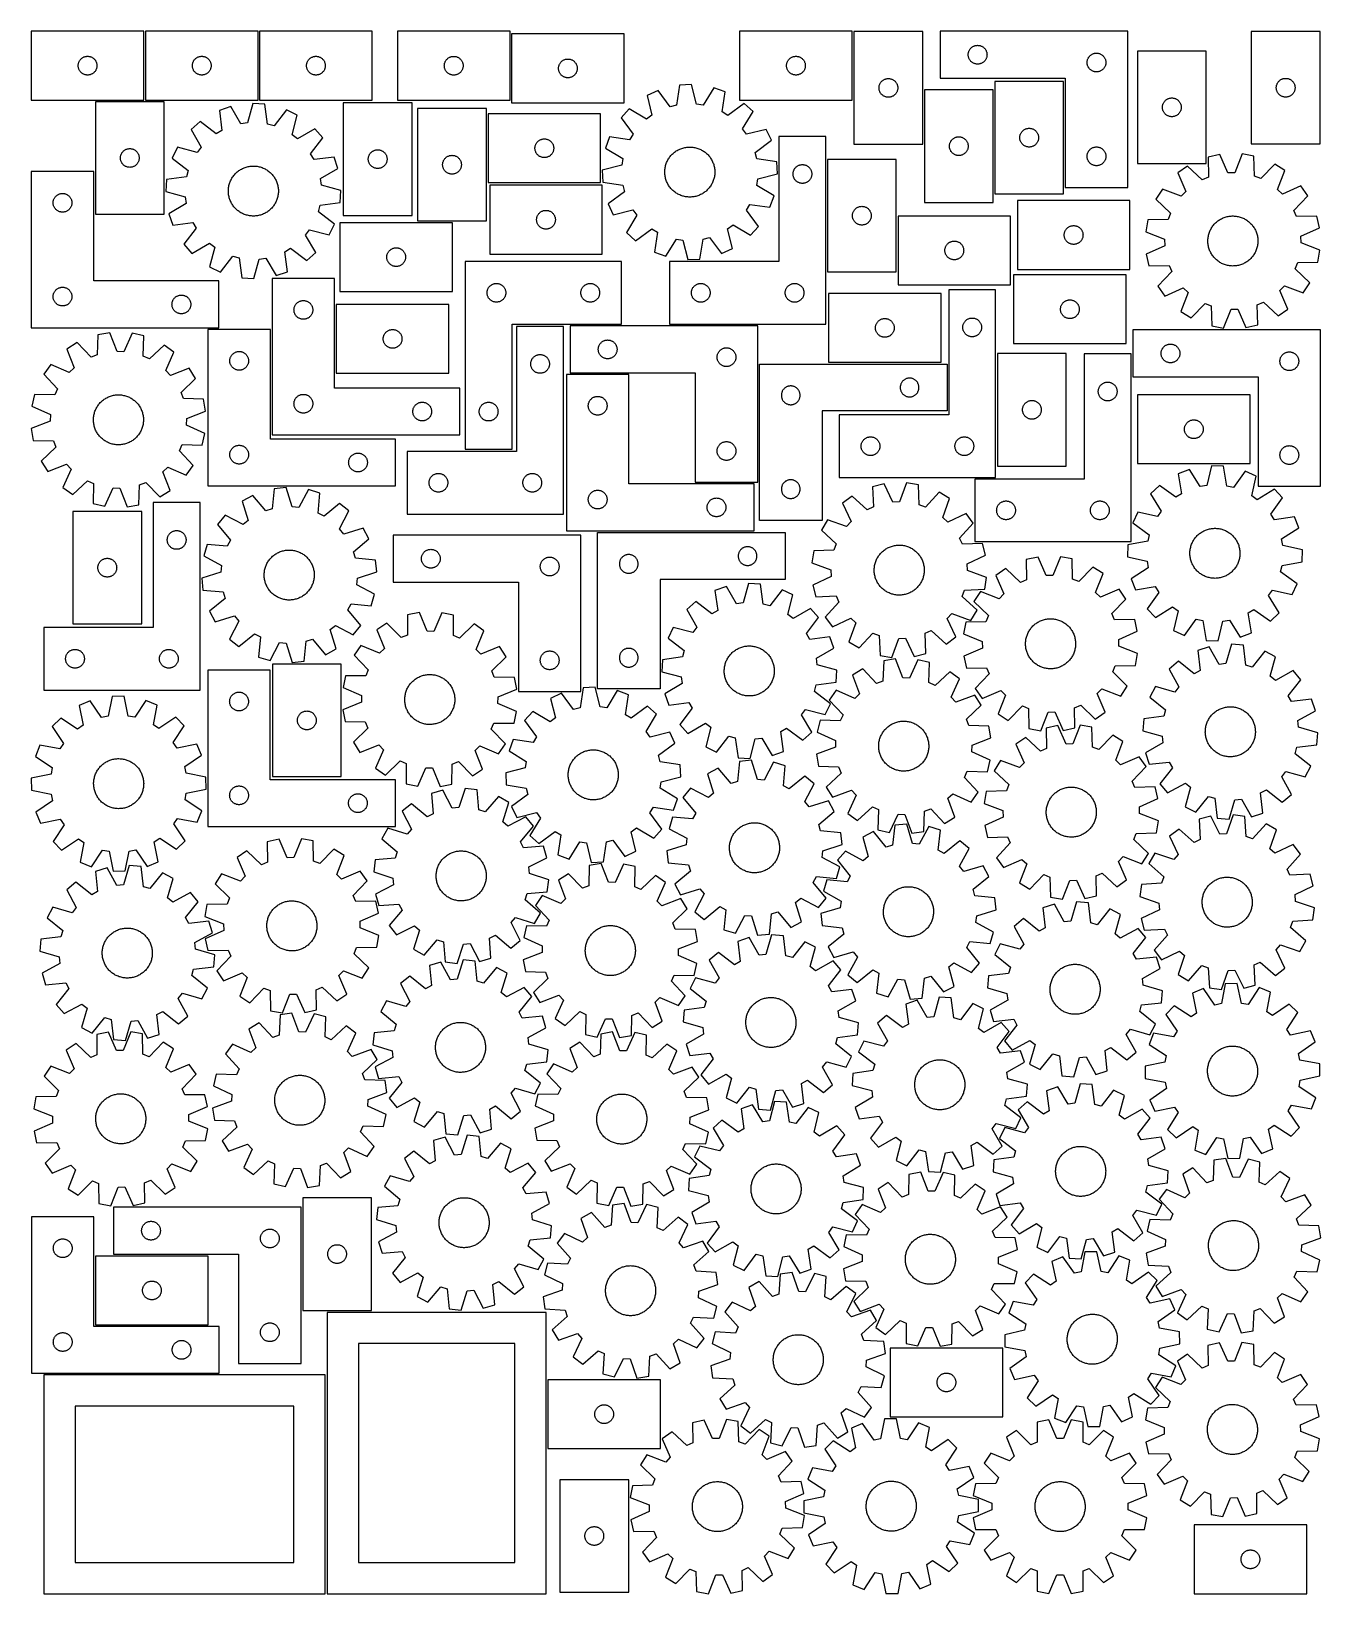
# Model space of a CAD drawing. Header units: millimetres. Extents: x 7 to 1243, y 7 to 1506.
import ezdxf

# ---------------------------------------------------------------- set-up
doc = ezdxf.new("R2010")
doc.units = ezdxf.units.MM
doc.layers.add('CUT', color=7, linetype='CONTINUOUS', true_color=0x000000)

msp = doc.modelspace()

# ---------------------------------------------------------------- linework, layer by layer
at = {"layer": 'CUT'}
for p, q in [((114.538663, 1505.636509), (6.538663, 1505.636509)), ((6.538663, 1505.636509), (6.538663, 1439.636509)), ((114.538663, 1439.636509), (114.538663, 1505.636509)), ((224.076382, 1505.654331), (116.076382, 1505.654331)), ((116.076382, 1505.654331), (116.076382, 1439.654331)), ((224.076382, 1439.654331), (224.076382, 1505.654331)), ((333.596646, 1505.612095), (225.596646, 1505.612095)), ((225.596646, 1505.612095), (225.596646, 1439.612095)), ((333.596646, 1439.612095), (333.596646, 1505.612095)), ((465.757657, 1505.578404), (357.757657, 1505.578404)), ((357.757657, 1505.578404), (357.757657, 1439.578404)), ((465.757657, 1439.578404), (465.757657, 1505.578404)), ((575.285611, 1503.028843), (467.285611, 1503.028843)), ((467.285611, 1503.028843), (467.285611, 1437.028843)), ((575.285611, 1437.028843), (575.285611, 1503.028843)), ((794.057858, 1505.634312), (686.057858, 1505.634312)), ((686.057858, 1505.634312), (686.057858, 1439.634312)), ((794.057858, 1439.634312), (794.057858, 1505.634312)), ((795.728662, 1505.313018), (795.728662, 1397.313018)), ((861.728662, 1505.313018), (795.728662, 1505.313018)), ((861.728662, 1397.313018), (861.728662, 1505.313018)), ((1058.335491, 1505.653843), (878.335491, 1505.653843)), ((878.335491, 1505.653843), (878.335491, 1460.653843)), ((1058.335491, 1355.653843), (1058.335491, 1505.653843)), ((1176.84377, 1505.478545), (1176.84377, 1397.478545)), ((1242.84377, 1505.478545), (1176.84377, 1505.478545)), ((1242.84377, 1397.478545), (1242.84377, 1505.478545)), ((905.354761, 1483.742472), (905.412487, 1484.328579)), ((905.412487, 1484.328579), (905.508423, 1484.909656)), ((905.508423, 1484.909656), (905.642159, 1485.483215)), ((905.642159, 1485.483215), (905.81312, 1486.046799)), ((905.81312, 1486.046799), (906.020575, 1486.597994)), ((906.020575, 1486.597994), (906.263636, 1487.134442)), ((906.263636, 1487.134442), (906.541262, 1487.653843)), ((906.541262, 1487.653843), (906.852264, 1488.153976)), ((906.852264, 1488.153976), (907.195311, 1488.632696)), ((907.195311, 1488.632696), (907.568933, 1489.087956)), ((907.568933, 1489.087956), (907.97153, 1489.517805)), ((907.97153, 1489.517805), (908.401379, 1489.920402)), ((908.401379, 1489.920402), (908.856638, 1490.294024)), ((908.856638, 1490.294024), (909.335359, 1490.63707)), ((909.335359, 1490.63707), (909.835491, 1490.948072)), ((909.835491, 1490.948072), (910.354893, 1491.225698)), ((910.354893, 1491.225698), (910.89134, 1491.468759)), ((910.89134, 1491.468759), (911.442536, 1491.676215)), ((911.442536, 1491.676215), (912.00612, 1491.847176)), ((912.00612, 1491.847176), (912.579678, 1491.980911)), ((912.579678, 1491.980911), (913.160755, 1492.076847)), ((913.160755, 1492.076847), (913.746863, 1492.134574)), ((913.746863, 1492.134574), (914.335491, 1492.153843)), ((914.335491, 1492.153843), (914.924119, 1492.134574)), ((914.924119, 1492.134574), (915.510227, 1492.076847)), ((915.510227, 1492.076847), (916.091304, 1491.980911)), ((916.091304, 1491.980911), (916.664862, 1491.847176)), ((916.664862, 1491.847176), (917.228446, 1491.676215)), ((917.228446, 1491.676215), (917.779642, 1491.468759)), ((917.779642, 1491.468759), (918.316089, 1491.225698)), ((918.316089, 1491.225698), (918.835491, 1490.948072)), ((918.835491, 1490.948072), (919.335623, 1490.63707)), ((919.335623, 1490.63707), (919.814344, 1490.294024)), ((919.814344, 1490.294024), (920.269603, 1489.920402)), ((920.269603, 1489.920402), (920.699452, 1489.517805)), ((920.699452, 1489.517805), (921.102049, 1489.087956)), ((921.102049, 1489.087956), (921.475671, 1488.632696)), ((921.475671, 1488.632696), (921.818717, 1488.153976)), ((921.818717, 1488.153976), (922.12972, 1487.653843)), ((922.12972, 1487.653843), (922.407346, 1487.134442)), ((922.407346, 1487.134442), (922.650407, 1486.597994)), ((922.650407, 1486.597994), (922.857862, 1486.046799)), ((922.857862, 1486.046799), (923.028823, 1485.483215)), ((923.028823, 1485.483215), (923.162559, 1484.909656)), ((923.162559, 1484.909656), (923.258495, 1484.328579)), ((923.258495, 1484.328579), (923.316221, 1483.742472)), ((1024.89134, 1483.968759), (1025.442536, 1484.176215)), ((1025.442536, 1484.176215), (1026.00612, 1484.347176)), ((1026.00612, 1484.347176), (1026.579678, 1484.480911)), ((1026.579678, 1484.480911), (1027.160755, 1484.576847)), ((1027.160755, 1484.576847), (1027.746863, 1484.634574)), ((1027.746863, 1484.634574), (1028.335491, 1484.653843)), ((1028.335491, 1484.653843), (1028.924119, 1484.634574)), ((1028.924119, 1484.634574), (1029.510227, 1484.576847)), ((1029.510227, 1484.576847), (1030.091304, 1484.480911)), ((1030.091304, 1484.480911), (1030.664862, 1484.347176)), ((1030.664862, 1484.347176), (1031.228446, 1484.176215)), ((1031.228446, 1484.176215), (1031.779642, 1483.968759)), ((1067.63981, 1486.670928), (1067.63981, 1378.670928)), ((1133.63981, 1486.670928), (1067.63981, 1486.670928)), ((1133.63981, 1378.670928), (1133.63981, 1486.670928)), ((51.538663, 1472.636509), (51.557932, 1473.225137)), ((51.557932, 1472.047881), (51.538663, 1472.636509)), ((51.557932, 1473.225137), (51.615659, 1473.811245)), ((51.615659, 1471.461773), (51.557932, 1472.047881)), ((51.615659, 1473.811245), (51.711595, 1474.392322)), ((51.711595, 1470.880696), (51.615659, 1471.461773)), ((51.711595, 1474.392322), (51.84533, 1474.96588)), ((51.84533, 1470.307138), (51.711595, 1470.880696)), ((51.84533, 1474.96588), (52.016292, 1475.529464)), ((52.016292, 1469.743554), (51.84533, 1470.307138)), ((52.016292, 1475.529464), (52.223747, 1476.08066)), ((52.223747, 1469.192358), (52.016292, 1469.743554)), ((52.223747, 1476.08066), (52.466808, 1476.617107)), ((52.466808, 1468.655911), (52.223747, 1469.192358)), ((52.466808, 1476.617107), (52.744434, 1477.136509)), ((52.744434, 1477.136509), (53.055436, 1477.636641)), ((53.055436, 1477.636641), (53.398483, 1478.115362)), ((53.398483, 1478.115362), (53.772104, 1478.570621)), ((53.772104, 1478.570621), (54.174702, 1479.00047)), ((54.174702, 1479.00047), (54.60455, 1479.403067)), ((54.60455, 1479.403067), (55.05981, 1479.776689)), ((55.05981, 1479.776689), (55.538531, 1480.119736)), ((55.538531, 1480.119736), (56.038663, 1480.430738)), ((56.038663, 1480.430738), (56.558065, 1480.708364)), ((56.558065, 1480.708364), (57.094512, 1480.951425)), ((57.094512, 1480.951425), (57.645708, 1481.15888)), ((57.645708, 1481.15888), (58.209291, 1481.329842)), ((58.209291, 1481.329842), (58.78285, 1481.463577)), ((58.78285, 1481.463577), (59.363927, 1481.559513)), ((59.363927, 1481.559513), (59.950035, 1481.617239)), ((59.950035, 1481.617239), (60.538663, 1481.636509)), ((60.538663, 1481.636509), (61.127291, 1481.617239)), ((61.127291, 1481.617239), (61.713398, 1481.559513)), ((61.713398, 1481.559513), (62.294476, 1481.463577)), ((62.294476, 1481.463577), (62.868034, 1481.329842)), ((62.868034, 1481.329842), (63.431618, 1481.15888)), ((63.431618, 1481.15888), (63.982814, 1480.951425)), ((63.982814, 1480.951425), (64.519261, 1480.708364)), ((64.519261, 1480.708364), (65.038663, 1480.430738)), ((65.038663, 1480.430738), (65.538795, 1480.119736)), ((65.538795, 1480.119736), (66.017516, 1479.776689)), ((66.017516, 1479.776689), (66.472775, 1479.403067)), ((66.472775, 1479.403067), (66.902624, 1479.00047)), ((66.902624, 1479.00047), (67.305221, 1478.570621)), ((67.305221, 1478.570621), (67.678843, 1478.115362)), ((67.678843, 1478.115362), (68.021889, 1477.636641)), ((68.021889, 1477.636641), (68.332891, 1477.136509)), ((68.332891, 1477.136509), (68.610517, 1476.617107)), ((68.610517, 1476.617107), (68.853579, 1476.08066)), ((68.853579, 1469.192358), (68.610517, 1468.655911)), ((68.853579, 1476.08066), (69.061034, 1475.529464)), ((69.061034, 1469.743554), (68.853579, 1469.192358)), ((69.061034, 1475.529464), (69.231995, 1474.96588)), ((69.231995, 1470.307138), (69.061034, 1469.743554)), ((69.231995, 1474.96588), (69.36573, 1474.392322)), ((69.36573, 1470.880696), (69.231995, 1470.307138)), ((69.36573, 1474.392322), (69.461666, 1473.811245)), ((69.461666, 1471.461773), (69.36573, 1470.880696)), ((69.461666, 1473.811245), (69.519393, 1473.225137)), ((69.519393, 1472.047881), (69.461666, 1471.461773)), ((69.519393, 1473.225137), (69.538663, 1472.636509)), ((69.538663, 1472.636509), (69.519393, 1472.047881)), ((161.076382, 1472.654331), (161.095652, 1473.24296)), ((161.095652, 1472.065703), (161.076382, 1472.654331)), ((161.095652, 1473.24296), (161.153379, 1473.829067)), ((161.153379, 1471.479596), (161.095652, 1472.065703)), ((161.153379, 1473.829067), (161.249315, 1474.410144)), ((161.249315, 1470.898518), (161.153379, 1471.479596)), ((161.249315, 1474.410144), (161.38305, 1474.983703)), ((161.38305, 1470.32496), (161.249315, 1470.898518)), ((161.38305, 1474.983703), (161.554011, 1475.547287)), ((161.554011, 1469.761376), (161.38305, 1470.32496)), ((161.554011, 1475.547287), (161.761467, 1476.098482)), ((161.761467, 1469.21018), (161.554011, 1469.761376)), ((161.761467, 1476.098482), (162.004528, 1476.63493)), ((162.004528, 1468.673733), (161.761467, 1469.21018)), ((162.004528, 1476.63493), (162.282154, 1477.154331)), ((162.282154, 1477.154331), (162.593156, 1477.654463)), ((162.593156, 1477.654463), (162.936202, 1478.133184)), ((162.936202, 1478.133184), (163.309824, 1478.588444)), ((163.309824, 1478.588444), (163.712421, 1479.018292)), ((163.712421, 1479.018292), (164.14227, 1479.42089)), ((164.14227, 1479.42089), (164.59753, 1479.794511)), ((164.59753, 1479.794511), (165.07625, 1480.137558)), ((165.07625, 1480.137558), (165.576382, 1480.44856)), ((165.576382, 1480.44856), (166.095784, 1480.726186)), ((166.095784, 1480.726186), (166.632232, 1480.969247)), ((166.632232, 1480.969247), (167.183427, 1481.176703)), ((167.183427, 1481.176703), (167.747011, 1481.347664)), ((167.747011, 1481.347664), (168.32057, 1481.481399)), ((168.32057, 1481.481399), (168.901647, 1481.577335)), ((168.901647, 1481.577335), (169.487754, 1481.635062)), ((169.487754, 1481.635062), (170.076382, 1481.654331)), ((170.076382, 1481.654331), (170.665011, 1481.635062)), ((170.665011, 1481.635062), (171.251118, 1481.577335)), ((171.251118, 1481.577335), (171.832195, 1481.481399)), ((171.832195, 1481.481399), (172.405754, 1481.347664)), ((172.405754, 1481.347664), (172.969338, 1481.176703)), ((172.969338, 1481.176703), (173.520533, 1480.969247)), ((173.520533, 1480.969247), (174.056981, 1480.726186)), ((174.056981, 1480.726186), (174.576382, 1480.44856)), ((174.576382, 1480.44856), (175.076515, 1480.137558)), ((175.076515, 1480.137558), (175.555235, 1479.794511)), ((175.555235, 1479.794511), (176.010495, 1479.42089)), ((176.010495, 1479.42089), (176.440343, 1479.018292)), ((176.440343, 1479.018292), (176.842941, 1478.588444)), ((176.842941, 1478.588444), (177.216563, 1478.133184)), ((177.216563, 1478.133184), (177.559609, 1477.654463)), ((177.559609, 1477.654463), (177.870611, 1477.154331)), ((177.870611, 1477.154331), (178.148237, 1476.63493)), ((178.148237, 1476.63493), (178.391298, 1476.098482)), ((178.391298, 1469.21018), (178.148237, 1468.673733)), ((178.391298, 1476.098482), (178.598754, 1475.547287)), ((178.598754, 1469.761376), (178.391298, 1469.21018)), ((178.598754, 1475.547287), (178.769715, 1474.983703)), ((178.769715, 1470.32496), (178.598754, 1469.761376)), ((178.769715, 1474.983703), (178.90345, 1474.410144)), ((178.90345, 1470.898518), (178.769715, 1470.32496)), ((178.90345, 1474.410144), (178.999386, 1473.829067)), ((178.999386, 1471.479596), (178.90345, 1470.898518)), ((178.999386, 1473.829067), (179.057113, 1473.24296)), ((179.057113, 1472.065703), (178.999386, 1471.479596)), ((179.057113, 1473.24296), (179.076382, 1472.654331)), ((179.076382, 1472.654331), (179.057113, 1472.065703)), ((270.596646, 1472.612095), (270.615916, 1473.200723)), ((270.615916, 1472.023467), (270.596646, 1472.612095)), ((270.615916, 1473.200723), (270.673642, 1473.786831)), ((270.673642, 1471.437359), (270.615916, 1472.023467)), ((270.673642, 1473.786831), (270.769579, 1474.367908)), ((270.769579, 1470.856282), (270.673642, 1471.437359)), ((270.769579, 1474.367908), (270.903314, 1474.941466)), ((270.903314, 1470.282724), (270.769579, 1470.856282)), ((270.903314, 1474.941466), (271.074275, 1475.50505)), ((271.074275, 1469.71914), (270.903314, 1470.282724)), ((271.074275, 1475.50505), (271.28173, 1476.056246)), ((271.28173, 1469.167944), (271.074275, 1469.71914)), ((271.28173, 1476.056246), (271.524791, 1476.592693)), ((271.524791, 1468.631497), (271.28173, 1469.167944)), ((271.524791, 1476.592693), (271.802417, 1477.112095)), ((271.802417, 1477.112095), (272.11342, 1477.612227)), ((272.11342, 1477.612227), (272.456466, 1478.090948)), ((272.456466, 1478.090948), (272.830088, 1478.546207)), ((272.830088, 1478.546207), (273.232685, 1478.976056)), ((273.232685, 1478.976056), (273.662534, 1479.378653)), ((273.662534, 1479.378653), (274.117793, 1479.752275)), ((274.117793, 1479.752275), (274.596514, 1480.095322)), ((274.596514, 1480.095322), (275.096646, 1480.406324)), ((275.096646, 1480.406324), (275.616048, 1480.68395)), ((275.616048, 1480.68395), (276.152495, 1480.927011)), ((276.152495, 1480.927011), (276.703691, 1481.134466)), ((276.703691, 1481.134466), (277.267275, 1481.305427)), ((277.267275, 1481.305427), (277.840833, 1481.439163)), ((277.840833, 1481.439163), (278.42191, 1481.535099)), ((278.42191, 1481.535099), (279.008018, 1481.592825)), ((279.008018, 1481.592825), (279.596646, 1481.612095)), ((279.596646, 1481.612095), (280.185274, 1481.592825)), ((280.185274, 1481.592825), (280.771382, 1481.535099)), ((280.771382, 1481.535099), (281.352459, 1481.439163)), ((281.352459, 1481.439163), (281.926018, 1481.305427)), ((281.926018, 1481.305427), (282.489601, 1481.134466)), ((282.489601, 1481.134466), (283.040797, 1480.927011)), ((283.040797, 1480.927011), (283.577244, 1480.68395)), ((283.577244, 1480.68395), (284.096646, 1480.406324)), ((284.096646, 1480.406324), (284.596778, 1480.095322)), ((284.596778, 1480.095322), (285.075499, 1479.752275)), ((285.075499, 1479.752275), (285.530758, 1479.378653)), ((285.530758, 1479.378653), (285.960607, 1478.976056)), ((285.960607, 1478.976056), (286.363204, 1478.546207)), ((286.363204, 1478.546207), (286.736826, 1478.090948)), ((286.736826, 1478.090948), (287.079873, 1477.612227)), ((287.079873, 1477.612227), (287.390875, 1477.112095)), ((287.390875, 1477.112095), (287.668501, 1476.592693)), ((287.668501, 1476.592693), (287.911562, 1476.056246)), ((287.911562, 1469.167944), (287.668501, 1468.631497)), ((287.911562, 1476.056246), (288.119017, 1475.50505)), ((288.119017, 1469.71914), (287.911562, 1469.167944)), ((288.119017, 1475.50505), (288.289979, 1474.941466)), ((288.289979, 1470.282724), (288.119017, 1469.71914)), ((288.289979, 1474.941466), (288.423714, 1474.367908)), ((288.423714, 1470.856282), (288.289979, 1470.282724)), ((288.423714, 1474.367908), (288.51965, 1473.786831)), ((288.51965, 1471.437359), (288.423714, 1470.856282)), ((288.51965, 1473.786831), (288.577376, 1473.200723)), ((288.577376, 1472.023467), (288.51965, 1471.437359)), ((288.577376, 1473.200723), (288.596646, 1472.612095)), ((288.596646, 1472.612095), (288.577376, 1472.023467)), ((402.757657, 1472.578404), (402.776927, 1473.167032)), ((402.776927, 1471.989775), (402.757657, 1472.578404)), ((402.776927, 1473.167032), (402.834653, 1473.753139)), ((402.834653, 1471.403668), (402.776927, 1471.989775)), ((402.834653, 1473.753139), (402.930589, 1474.334217)), ((402.930589, 1470.822591), (402.834653, 1471.403668)), ((402.930589, 1474.334217), (403.064324, 1474.907775)), ((403.064324, 1470.249032), (402.930589, 1470.822591)), ((403.064324, 1474.907775), (403.235286, 1475.471359)), ((403.235286, 1469.685448), (403.064324, 1470.249032)), ((403.235286, 1475.471359), (403.442741, 1476.022555)), ((403.442741, 1469.134253), (403.235286, 1469.685448)), ((403.442741, 1476.022555), (403.685802, 1476.559002)), ((403.685802, 1476.559002), (403.963428, 1477.078404)), ((403.963428, 1477.078404), (404.27443, 1477.578536)), ((404.27443, 1477.578536), (404.617477, 1478.057256)), ((404.617477, 1478.057256), (404.991099, 1478.512516)), ((404.991099, 1478.512516), (405.393696, 1478.942365)), ((405.393696, 1478.942365), (405.823545, 1479.344962)), ((405.823545, 1479.344962), (406.278804, 1479.718584)), ((406.278804, 1479.718584), (406.757525, 1480.06163)), ((406.757525, 1480.06163), (407.257657, 1480.372632)), ((407.257657, 1480.372632), (407.777059, 1480.650258)), ((407.777059, 1480.650258), (408.313506, 1480.893319)), ((408.313506, 1480.893319), (408.864702, 1481.100775)), ((408.864702, 1481.100775), (409.428285, 1481.271736)), ((409.428285, 1481.271736), (410.001844, 1481.405471)), ((410.001844, 1481.405471), (410.582921, 1481.501407)), ((410.582921, 1481.501407), (411.169029, 1481.559134)), ((411.169029, 1481.559134), (411.757657, 1481.578404)), ((411.757657, 1481.578404), (412.346285, 1481.559134)), ((412.346285, 1481.559134), (412.932393, 1481.501407)), ((412.932393, 1481.501407), (413.51347, 1481.405471)), ((413.51347, 1481.405471), (414.087028, 1481.271736)), ((414.087028, 1481.271736), (414.650612, 1481.100775)), ((414.650612, 1481.100775), (415.201808, 1480.893319)), ((415.201808, 1480.893319), (415.738255, 1480.650258)), ((415.738255, 1480.650258), (416.257657, 1480.372632)), ((416.257657, 1480.372632), (416.757789, 1480.06163)), ((416.757789, 1480.06163), (417.23651, 1479.718584)), ((417.23651, 1479.718584), (417.691769, 1479.344962)), ((417.691769, 1479.344962), (418.121618, 1478.942365)), ((418.121618, 1478.942365), (418.524215, 1478.512516)), ((418.524215, 1478.512516), (418.897837, 1478.057256)), ((418.897837, 1478.057256), (419.240883, 1477.578536)), ((419.240883, 1477.578536), (419.551886, 1477.078404)), ((419.551886, 1477.078404), (419.829512, 1476.559002)), ((419.829512, 1476.559002), (420.072573, 1476.022555)), ((420.072573, 1476.022555), (420.280028, 1475.471359)), ((420.280028, 1469.685448), (420.072573, 1469.134253)), ((420.280028, 1475.471359), (420.450989, 1474.907775)), ((420.450989, 1470.249032), (420.280028, 1469.685448)), ((420.450989, 1474.907775), (420.584724, 1474.334217)), ((420.584724, 1470.822591), (420.450989, 1470.249032)), ((420.584724, 1474.334217), (420.680661, 1473.753139)), ((420.680661, 1471.403668), (420.584724, 1470.822591)), ((420.680661, 1473.753139), (420.738387, 1473.167032)), ((420.738387, 1471.989775), (420.680661, 1471.403668)), ((420.738387, 1473.167032), (420.757657, 1472.578404)), ((420.757657, 1472.578404), (420.738387, 1471.989775)), ((512.285611, 1470.028843), (512.304881, 1470.617471)), ((512.304881, 1469.440215), (512.285611, 1470.028843)), ((512.304881, 1470.617471), (512.362607, 1471.203579)), ((512.362607, 1468.854107), (512.304881, 1469.440215)), ((512.362607, 1471.203579), (512.458543, 1471.784656)), ((512.458543, 1471.784656), (512.592279, 1472.358214)), ((512.592279, 1472.358214), (512.76324, 1472.921798)), ((512.76324, 1472.921798), (512.970695, 1473.472994)), ((512.970695, 1473.472994), (513.213756, 1474.009441)), ((513.213756, 1474.009441), (513.491382, 1474.528843)), ((513.491382, 1474.528843), (513.802384, 1475.028975)), ((513.802384, 1475.028975), (514.145431, 1475.507696)), ((514.145431, 1475.507696), (514.519053, 1475.962955)), ((514.519053, 1475.962955), (514.92165, 1476.392804)), ((514.92165, 1476.392804), (515.351499, 1476.795401)), ((515.351499, 1476.795401), (515.806758, 1477.169023)), ((515.806758, 1477.169023), (516.285479, 1477.51207)), ((516.285479, 1477.51207), (516.785611, 1477.823072)), ((516.785611, 1477.823072), (517.305013, 1478.100698)), ((517.305013, 1478.100698), (517.84146, 1478.343759)), ((517.84146, 1478.343759), (518.392656, 1478.551214)), ((518.392656, 1478.551214), (518.95624, 1478.722176)), ((518.95624, 1478.722176), (519.529798, 1478.855911)), ((519.529798, 1478.855911), (520.110875, 1478.951847)), ((520.110875, 1478.951847), (520.696983, 1479.009573)), ((520.696983, 1479.009573), (521.285611, 1479.028843)), ((521.285611, 1479.028843), (521.874239, 1479.009573)), ((521.874239, 1479.009573), (522.460347, 1478.951847)), ((522.460347, 1478.951847), (523.041424, 1478.855911)), ((523.041424, 1478.855911), (523.614982, 1478.722176)), ((523.614982, 1478.722176), (524.178566, 1478.551214)), ((524.178566, 1478.551214), (524.729762, 1478.343759)), ((524.729762, 1478.343759), (525.266209, 1478.100698)), ((525.266209, 1478.100698), (525.785611, 1477.823072)), ((525.785611, 1477.823072), (526.285743, 1477.51207)), ((526.285743, 1477.51207), (526.764464, 1477.169023)), ((526.764464, 1477.169023), (527.219723, 1476.795401)), ((527.219723, 1476.795401), (527.649572, 1476.392804)), ((527.649572, 1476.392804), (528.052169, 1475.962955)), ((528.052169, 1475.962955), (528.425791, 1475.507696)), ((528.425791, 1475.507696), (528.768837, 1475.028975)), ((528.768837, 1475.028975), (529.07984, 1474.528843)), ((529.07984, 1474.528843), (529.357466, 1474.009441)), ((529.357466, 1474.009441), (529.600527, 1473.472994)), ((529.600527, 1473.472994), (529.807982, 1472.921798)), ((529.807982, 1472.921798), (529.978943, 1472.358214)), ((529.978943, 1472.358214), (530.112678, 1471.784656)), ((530.112678, 1471.784656), (530.208615, 1471.203579)), ((530.208615, 1471.203579), (530.266341, 1470.617471)), ((530.266341, 1469.440215), (530.208615, 1468.854107)), ((530.266341, 1470.617471), (530.285611, 1470.028843)), ((530.285611, 1470.028843), (530.266341, 1469.440215)), ((731.057858, 1472.634312), (731.077128, 1473.22294)), ((731.077128, 1472.045684), (731.057858, 1472.634312)), ((731.077128, 1473.22294), (731.134855, 1473.809048)), ((731.134855, 1471.459576), (731.077128, 1472.045684)), ((731.134855, 1473.809048), (731.230791, 1474.390125)), ((731.230791, 1470.878499), (731.134855, 1471.459576)), ((731.230791, 1474.390125), (731.364526, 1474.963683)), ((731.364526, 1470.30494), (731.230791, 1470.878499)), ((731.364526, 1474.963683), (731.535487, 1475.527267)), ((731.535487, 1469.741357), (731.364526, 1470.30494)), ((731.535487, 1475.527267), (731.742942, 1476.078463)), ((731.742942, 1469.190161), (731.535487, 1469.741357)), ((731.742942, 1476.078463), (731.986004, 1476.61491)), ((731.986004, 1468.653714), (731.742942, 1469.190161)), ((731.986004, 1476.61491), (732.26363, 1477.134312)), ((732.26363, 1477.134312), (732.574632, 1477.634444)), ((732.574632, 1477.634444), (732.917678, 1478.113165)), ((732.917678, 1478.113165), (733.2913, 1478.568424)), ((733.2913, 1478.568424), (733.693897, 1478.998273)), ((733.693897, 1478.998273), (734.123746, 1479.40087)), ((734.123746, 1479.40087), (734.579005, 1479.774492)), ((734.579005, 1479.774492), (735.057726, 1480.117538)), ((735.057726, 1480.117538), (735.557858, 1480.42854)), ((735.557858, 1480.42854), (736.07726, 1480.706166)), ((736.07726, 1480.706166), (736.613707, 1480.949228)), ((736.613707, 1480.949228), (737.164903, 1481.156683)), ((737.164903, 1481.156683), (737.728487, 1481.327644)), ((737.728487, 1481.327644), (738.302045, 1481.461379)), ((738.302045, 1481.461379), (738.883123, 1481.557316)), ((738.883123, 1481.557316), (739.46923, 1481.615042)), ((739.46923, 1481.615042), (740.057858, 1481.634312)), ((740.057858, 1481.634312), (740.646486, 1481.615042)), ((740.646486, 1481.615042), (741.232594, 1481.557316)), ((741.232594, 1481.557316), (741.813671, 1481.461379)), ((741.813671, 1481.461379), (742.38723, 1481.327644)), ((742.38723, 1481.327644), (742.950813, 1481.156683)), ((742.950813, 1481.156683), (743.502009, 1480.949228)), ((743.502009, 1480.949228), (744.038456, 1480.706166)), ((744.038456, 1480.706166), (744.557858, 1480.42854)), ((744.557858, 1480.42854), (745.05799, 1480.117538)), ((745.05799, 1480.117538), (745.536711, 1479.774492)), ((745.536711, 1479.774492), (745.991971, 1479.40087)), ((745.991971, 1479.40087), (746.421819, 1478.998273)), ((746.421819, 1478.998273), (746.824417, 1478.568424)), ((746.824417, 1478.568424), (747.198038, 1478.113165)), ((747.198038, 1478.113165), (747.541085, 1477.634444)), ((747.541085, 1477.634444), (747.852087, 1477.134312)), ((747.852087, 1477.134312), (748.129713, 1476.61491)), ((748.129713, 1476.61491), (748.372774, 1476.078463)), ((748.372774, 1469.190161), (748.129713, 1468.653714)), ((748.372774, 1476.078463), (748.580229, 1475.527267)), ((748.580229, 1469.741357), (748.372774, 1469.190161)), ((748.580229, 1475.527267), (748.751191, 1474.963683)), ((748.751191, 1470.30494), (748.580229, 1469.741357)), ((748.751191, 1474.963683), (748.884926, 1474.390125)), ((748.884926, 1470.878499), (748.751191, 1470.30494)), ((748.884926, 1474.390125), (748.980862, 1473.809048)), ((748.980862, 1471.459576), (748.884926, 1470.878499)), ((748.980862, 1473.809048), (749.038589, 1473.22294)), ((749.038589, 1472.045684), (748.980862, 1471.459576)), ((749.038589, 1473.22294), (749.057858, 1472.634312)), ((749.057858, 1472.634312), (749.038589, 1472.045684)), ((905.335491, 1483.153843), (905.354761, 1483.742472)), ((905.354761, 1482.565215), (905.335491, 1483.153843)), ((905.412487, 1481.979108), (905.354761, 1482.565215)), ((905.508423, 1481.398031), (905.412487, 1481.979108)), ((905.642159, 1480.824472), (905.508423, 1481.398031)), ((905.81312, 1480.260888), (905.642159, 1480.824472)), ((906.020575, 1479.709693), (905.81312, 1480.260888)), ((906.263636, 1479.173245), (906.020575, 1479.709693)), ((906.541262, 1478.653843), (906.263636, 1479.173245)), ((906.852264, 1478.153711), (906.541262, 1478.653843)), ((907.195311, 1477.674991), (906.852264, 1478.153711)), ((907.568933, 1477.219731), (907.195311, 1477.674991)), ((907.97153, 1476.789882), (907.568933, 1477.219731)), ((908.401379, 1476.387285), (907.97153, 1476.789882)), ((908.856638, 1476.013663), (908.401379, 1476.387285)), ((909.335359, 1475.670617), (908.856638, 1476.013663)), ((909.835491, 1475.359615), (909.335359, 1475.670617)), ((910.354893, 1475.081989), (909.835491, 1475.359615)), ((910.89134, 1474.838928), (910.354893, 1475.081989)), ((911.442536, 1474.631472), (910.89134, 1474.838928)), ((912.00612, 1474.460511), (911.442536, 1474.631472)), ((912.579678, 1474.326776), (912.00612, 1474.460511)), ((913.160755, 1474.23084), (912.579678, 1474.326776)), ((913.746863, 1474.173113), (913.160755, 1474.23084)), ((914.335491, 1474.153843), (913.746863, 1474.173113)), ((914.924119, 1474.173113), (914.335491, 1474.153843)), ((915.510227, 1474.23084), (914.924119, 1474.173113)), ((916.091304, 1474.326776), (915.510227, 1474.23084)), ((916.664862, 1474.460511), (916.091304, 1474.326776)), ((917.228446, 1474.631472), (916.664862, 1474.460511)), ((917.779642, 1474.838928), (917.228446, 1474.631472)), ((918.316089, 1475.081989), (917.779642, 1474.838928)), ((918.835491, 1475.359615), (918.316089, 1475.081989)), ((919.335623, 1475.670617), (918.835491, 1475.359615)), ((919.814344, 1476.013663), (919.335623, 1475.670617)), ((920.269603, 1476.387285), (919.814344, 1476.013663)), ((920.699452, 1476.789882), (920.269603, 1476.387285)), ((921.102049, 1477.219731), (920.699452, 1476.789882)), ((921.475671, 1477.674991), (921.102049, 1477.219731)), ((921.818717, 1478.153711), (921.475671, 1477.674991)), ((922.12972, 1478.653843), (921.818717, 1478.153711)), ((922.407346, 1479.173245), (922.12972, 1478.653843)), ((922.650407, 1479.709693), (922.407346, 1479.173245)), ((922.857862, 1480.260888), (922.650407, 1479.709693)), ((923.028823, 1480.824472), (922.857862, 1480.260888)), ((923.162559, 1481.398031), (923.028823, 1480.824472)), ((923.258495, 1481.979108), (923.162559, 1481.398031)), ((923.316221, 1482.565215), (923.258495, 1481.979108)), ((923.316221, 1483.742472), (923.335491, 1483.153843)), ((923.335491, 1483.153843), (923.316221, 1482.565215)), ((1019.335491, 1475.653843), (1019.354761, 1476.242472)), ((1019.354761, 1475.065215), (1019.335491, 1475.653843)), ((1019.354761, 1476.242472), (1019.412487, 1476.828579)), ((1019.412487, 1474.479108), (1019.354761, 1475.065215)), ((1019.412487, 1476.828579), (1019.508423, 1477.409656)), ((1019.508423, 1473.898031), (1019.412487, 1474.479108)), ((1019.508423, 1477.409656), (1019.642159, 1477.983215)), ((1019.642159, 1473.324472), (1019.508423, 1473.898031)), ((1019.642159, 1477.983215), (1019.81312, 1478.546799)), ((1019.81312, 1472.760888), (1019.642159, 1473.324472)), ((1019.81312, 1478.546799), (1020.020575, 1479.097994)), ((1020.020575, 1472.209693), (1019.81312, 1472.760888)), ((1020.020575, 1479.097994), (1020.263636, 1479.634442)), ((1020.263636, 1471.673245), (1020.020575, 1472.209693)), ((1020.263636, 1479.634442), (1020.541262, 1480.153843)), ((1020.541262, 1471.153843), (1020.263636, 1471.673245)), ((1020.541262, 1480.153843), (1020.852264, 1480.653976)), ((1020.852264, 1470.653711), (1020.541262, 1471.153843)), ((1020.852264, 1480.653976), (1021.195311, 1481.132696)), ((1021.195311, 1470.174991), (1020.852264, 1470.653711)), ((1021.195311, 1481.132696), (1021.568933, 1481.587956)), ((1021.568933, 1469.719731), (1021.195311, 1470.174991)), ((1021.568933, 1481.587956), (1021.97153, 1482.017805)), ((1021.97153, 1469.289882), (1021.568933, 1469.719731)), ((1021.97153, 1482.017805), (1022.401379, 1482.420402)), ((1022.401379, 1468.887285), (1021.97153, 1469.289882)), ((1022.401379, 1482.420402), (1022.856638, 1482.794024)), ((1022.856638, 1482.794024), (1023.335359, 1483.13707)), ((1023.335359, 1483.13707), (1023.835491, 1483.448072)), ((1023.835491, 1483.448072), (1024.354893, 1483.725698)), ((1024.354893, 1483.725698), (1024.89134, 1483.968759)), ((1031.779642, 1483.968759), (1032.316089, 1483.725698)), ((1032.316089, 1483.725698), (1032.835491, 1483.448072)), ((1032.835491, 1483.448072), (1033.335623, 1483.13707)), ((1033.335623, 1483.13707), (1033.814344, 1482.794024)), ((1033.814344, 1482.794024), (1034.269603, 1482.420402)), ((1034.269603, 1482.420402), (1034.699452, 1482.017805)), ((1034.699452, 1469.289882), (1034.269603, 1468.887285)), ((1034.699452, 1482.017805), (1035.102049, 1481.587956)), ((1035.102049, 1469.719731), (1034.699452, 1469.289882)), ((1035.102049, 1481.587956), (1035.475671, 1481.132696)), ((1035.475671, 1470.174991), (1035.102049, 1469.719731)), ((1035.475671, 1481.132696), (1035.818717, 1480.653976)), ((1035.818717, 1470.653711), (1035.475671, 1470.174991)), ((1035.818717, 1480.653976), (1036.12972, 1480.153843)), ((1036.12972, 1471.153843), (1035.818717, 1470.653711)), ((1036.12972, 1480.153843), (1036.407346, 1479.634442)), ((1036.407346, 1471.673245), (1036.12972, 1471.153843)), ((1036.407346, 1479.634442), (1036.650407, 1479.097994)), ((1036.650407, 1472.209693), (1036.407346, 1471.673245)), ((1036.650407, 1479.097994), (1036.857862, 1478.546799)), ((1036.857862, 1472.760888), (1036.650407, 1472.209693)), ((1036.857862, 1478.546799), (1037.028823, 1477.983215)), ((1037.028823, 1473.324472), (1036.857862, 1472.760888)), ((1037.028823, 1477.983215), (1037.162559, 1477.409656)), ((1037.162559, 1473.898031), (1037.028823, 1473.324472)), ((1037.162559, 1477.409656), (1037.258495, 1476.828579)), ((1037.258495, 1474.479108), (1037.162559, 1473.898031)), ((1037.258495, 1476.828579), (1037.316221, 1476.242472)), ((1037.316221, 1475.065215), (1037.258495, 1474.479108)), ((1037.316221, 1476.242472), (1037.335491, 1475.653843)), ((1037.335491, 1475.653843), (1037.316221, 1475.065215)), ((52.744434, 1468.136509), (52.466808, 1468.655911)), ((53.055436, 1467.636377), (52.744434, 1468.136509)), ((53.398483, 1467.157656), (53.055436, 1467.636377)), ((53.772104, 1466.702397), (53.398483, 1467.157656)), ((54.174702, 1466.272548), (53.772104, 1466.702397)), ((54.60455, 1465.869951), (54.174702, 1466.272548)), ((55.05981, 1465.496329), (54.60455, 1465.869951)), ((55.538531, 1465.153283), (55.05981, 1465.496329)), ((56.038663, 1464.84228), (55.538531, 1465.153283)), ((56.558065, 1464.564654), (56.038663, 1464.84228)), ((57.094512, 1464.321593), (56.558065, 1464.564654)), ((57.645708, 1464.114138), (57.094512, 1464.321593)), ((58.209291, 1463.943177), (57.645708, 1464.114138)), ((58.78285, 1463.809442), (58.209291, 1463.943177)), ((59.363927, 1463.713505), (58.78285, 1463.809442)), ((59.950035, 1463.655779), (59.363927, 1463.713505)), ((60.538663, 1463.636509), (59.950035, 1463.655779)), ((61.127291, 1463.655779), (60.538663, 1463.636509)), ((61.713398, 1463.713505), (61.127291, 1463.655779)), ((62.294476, 1463.809442), (61.713398, 1463.713505)), ((62.868034, 1463.943177), (62.294476, 1463.809442)), ((63.431618, 1464.114138), (62.868034, 1463.943177)), ((63.982814, 1464.321593), (63.431618, 1464.114138)), ((64.519261, 1464.564654), (63.982814, 1464.321593)), ((65.038663, 1464.84228), (64.519261, 1464.564654)), ((65.538795, 1465.153283), (65.038663, 1464.84228)), ((66.017516, 1465.496329), (65.538795, 1465.153283)), ((66.472775, 1465.869951), (66.017516, 1465.496329)), ((66.902624, 1466.272548), (66.472775, 1465.869951)), ((67.305221, 1466.702397), (66.902624, 1466.272548)), ((67.678843, 1467.157656), (67.305221, 1466.702397)), ((68.021889, 1467.636377), (67.678843, 1467.157656)), ((68.332891, 1468.136509), (68.021889, 1467.636377)), ((68.610517, 1468.655911), (68.332891, 1468.136509)), ((162.282154, 1468.154331), (162.004528, 1468.673733)), ((162.593156, 1467.654199), (162.282154, 1468.154331)), ((162.936202, 1467.175478), (162.593156, 1467.654199)), ((163.309824, 1466.720219), (162.936202, 1467.175478)), ((163.712421, 1466.29037), (163.309824, 1466.720219)), ((164.14227, 1465.887773), (163.712421, 1466.29037)), ((164.59753, 1465.514151), (164.14227, 1465.887773)), ((165.07625, 1465.171105), (164.59753, 1465.514151)), ((165.576382, 1464.860103), (165.07625, 1465.171105)), ((166.095784, 1464.582477), (165.576382, 1464.860103)), ((166.632232, 1464.339416), (166.095784, 1464.582477)), ((167.183427, 1464.13196), (166.632232, 1464.339416)), ((167.747011, 1463.960999), (167.183427, 1464.13196)), ((168.32057, 1463.827264), (167.747011, 1463.960999)), ((168.901647, 1463.731328), (168.32057, 1463.827264)), ((169.487754, 1463.673601), (168.901647, 1463.731328)), ((170.076382, 1463.654331), (169.487754, 1463.673601)), ((170.665011, 1463.673601), (170.076382, 1463.654331)), ((171.251118, 1463.731328), (170.665011, 1463.673601)), ((171.832195, 1463.827264), (171.251118, 1463.731328)), ((172.405754, 1463.960999), (171.832195, 1463.827264)), ((172.969338, 1464.13196), (172.405754, 1463.960999)), ((173.520533, 1464.339416), (172.969338, 1464.13196)), ((174.056981, 1464.582477), (173.520533, 1464.339416)), ((174.576382, 1464.860103), (174.056981, 1464.582477)), ((175.076515, 1465.171105), (174.576382, 1464.860103)), ((175.555235, 1465.514151), (175.076515, 1465.171105)), ((176.010495, 1465.887773), (175.555235, 1465.514151)), ((176.440343, 1466.29037), (176.010495, 1465.887773)), ((176.842941, 1466.720219), (176.440343, 1466.29037)), ((177.216563, 1467.175478), (176.842941, 1466.720219)), ((177.559609, 1467.654199), (177.216563, 1467.175478)), ((177.870611, 1468.154331), (177.559609, 1467.654199)), ((178.148237, 1468.673733), (177.870611, 1468.154331)), ((271.802417, 1468.112095), (271.524791, 1468.631497)), ((272.11342, 1467.611963), (271.802417, 1468.112095)), ((272.456466, 1467.133242), (272.11342, 1467.611963)), ((272.830088, 1466.677983), (272.456466, 1467.133242)), ((273.232685, 1466.248134), (272.830088, 1466.677983)), ((273.662534, 1465.845537), (273.232685, 1466.248134)), ((274.117793, 1465.471915), (273.662534, 1465.845537)), ((274.596514, 1465.128869), (274.117793, 1465.471915)), ((275.096646, 1464.817866), (274.596514, 1465.128869)), ((275.616048, 1464.54024), (275.096646, 1464.817866)), ((276.152495, 1464.297179), (275.616048, 1464.54024)), ((276.703691, 1464.089724), (276.152495, 1464.297179)), ((277.267275, 1463.918763), (276.703691, 1464.089724)), ((277.840833, 1463.785028), (277.267275, 1463.918763)), ((278.42191, 1463.689091), (277.840833, 1463.785028)), ((279.008018, 1463.631365), (278.42191, 1463.689091)), ((279.596646, 1463.612095), (279.008018, 1463.631365)), ((280.185274, 1463.631365), (279.596646, 1463.612095)), ((280.771382, 1463.689091), (280.185274, 1463.631365)), ((281.352459, 1463.785028), (280.771382, 1463.689091)), ((281.926018, 1463.918763), (281.352459, 1463.785028)), ((282.489601, 1464.089724), (281.926018, 1463.918763)), ((283.040797, 1464.297179), (282.489601, 1464.089724)), ((283.577244, 1464.54024), (283.040797, 1464.297179)), ((284.096646, 1464.817866), (283.577244, 1464.54024)), ((284.596778, 1465.128869), (284.096646, 1464.817866)), ((285.075499, 1465.471915), (284.596778, 1465.128869)), ((285.530758, 1465.845537), (285.075499, 1465.471915)), ((285.960607, 1466.248134), (285.530758, 1465.845537)), ((286.363204, 1466.677983), (285.960607, 1466.248134)), ((286.736826, 1467.133242), (286.363204, 1466.677983)), ((287.079873, 1467.611963), (286.736826, 1467.133242)), ((287.390875, 1468.112095), (287.079873, 1467.611963)), ((287.668501, 1468.631497), (287.390875, 1468.112095)), ((403.685802, 1468.597805), (403.442741, 1469.134253)), ((403.963428, 1468.078404), (403.685802, 1468.597805)), ((404.27443, 1467.578272), (403.963428, 1468.078404)), ((404.617477, 1467.099551), (404.27443, 1467.578272)), ((404.991099, 1466.644291), (404.617477, 1467.099551)), ((405.393696, 1466.214443), (404.991099, 1466.644291)), ((405.823545, 1465.811845), (405.393696, 1466.214443)), ((406.278804, 1465.438224), (405.823545, 1465.811845)), ((406.757525, 1465.095177), (406.278804, 1465.438224)), ((407.257657, 1464.784175), (406.757525, 1465.095177)), ((407.777059, 1464.506549), (407.257657, 1464.784175)), ((408.313506, 1464.263488), (407.777059, 1464.506549)), ((408.864702, 1464.056032), (408.313506, 1464.263488)), ((409.428285, 1463.885071), (408.864702, 1464.056032)), ((410.001844, 1463.751336), (409.428285, 1463.885071)), ((410.582921, 1463.6554), (410.001844, 1463.751336)), ((411.169029, 1463.597673), (410.582921, 1463.6554)), ((411.757657, 1463.578404), (411.169029, 1463.597673)), ((412.346285, 1463.597673), (411.757657, 1463.578404)), ((412.932393, 1463.6554), (412.346285, 1463.597673)), ((413.51347, 1463.751336), (412.932393, 1463.6554)), ((414.087028, 1463.885071), (413.51347, 1463.751336)), ((414.650612, 1464.056032), (414.087028, 1463.885071)), ((415.201808, 1464.263488), (414.650612, 1464.056032)), ((415.738255, 1464.506549), (415.201808, 1464.263488)), ((416.257657, 1464.784175), (415.738255, 1464.506549)), ((416.757789, 1465.095177), (416.257657, 1464.784175)), ((417.23651, 1465.438224), (416.757789, 1465.095177)), ((417.691769, 1465.811845), (417.23651, 1465.438224)), ((418.121618, 1466.214443), (417.691769, 1465.811845)), ((418.524215, 1466.644291), (418.121618, 1466.214443)), ((418.897837, 1467.099551), (418.524215, 1466.644291)), ((419.240883, 1467.578272), (418.897837, 1467.099551)), ((419.551886, 1468.078404), (419.240883, 1467.578272)), ((419.829512, 1468.597805), (419.551886, 1468.078404)), ((420.072573, 1469.134253), (419.829512, 1468.597805)), ((512.458543, 1468.27303), (512.362607, 1468.854107)), ((512.592279, 1467.699472), (512.458543, 1468.27303)), ((512.76324, 1467.135888), (512.592279, 1467.699472)), ((512.970695, 1466.584692), (512.76324, 1467.135888)), ((513.213756, 1466.048245), (512.970695, 1466.584692)), ((513.491382, 1465.528843), (513.213756, 1466.048245)), ((513.802384, 1465.028711), (513.491382, 1465.528843)), ((514.145431, 1464.54999), (513.802384, 1465.028711)), ((514.519053, 1464.094731), (514.145431, 1464.54999)), ((514.92165, 1463.664882), (514.519053, 1464.094731)), ((515.351499, 1463.262285), (514.92165, 1463.664882)), ((515.806758, 1462.888663), (515.351499, 1463.262285)), ((516.285479, 1462.545617), (515.806758, 1462.888663)), ((516.785611, 1462.234614), (516.285479, 1462.545617)), ((517.305013, 1461.956988), (516.785611, 1462.234614)), ((517.84146, 1461.713927), (517.305013, 1461.956988)), ((518.392656, 1461.506472), (517.84146, 1461.713927)), ((518.95624, 1461.335511), (518.392656, 1461.506472)), ((519.529798, 1461.201776), (518.95624, 1461.335511)), ((520.110875, 1461.105839), (519.529798, 1461.201776)), ((520.696983, 1461.048113), (520.110875, 1461.105839)), ((521.285611, 1461.028843), (520.696983, 1461.048113)), ((521.874239, 1461.048113), (521.285611, 1461.028843)), ((522.460347, 1461.105839), (521.874239, 1461.048113)), ((523.041424, 1461.201776), (522.460347, 1461.105839)), ((523.614982, 1461.335511), (523.041424, 1461.201776)), ((524.178566, 1461.506472), (523.614982, 1461.335511)), ((524.729762, 1461.713927), (524.178566, 1461.506472)), ((525.266209, 1461.956988), (524.729762, 1461.713927)), ((525.785611, 1462.234614), (525.266209, 1461.956988)), ((526.285743, 1462.545617), (525.785611, 1462.234614)), ((526.764464, 1462.888663), (526.285743, 1462.545617)), ((527.219723, 1463.262285), (526.764464, 1462.888663)), ((527.649572, 1463.664882), (527.219723, 1463.262285)), ((528.052169, 1464.094731), (527.649572, 1463.664882)), ((528.425791, 1464.54999), (528.052169, 1464.094731)), ((528.768837, 1465.028711), (528.425791, 1464.54999)), ((529.07984, 1465.528843), (528.768837, 1465.028711)), ((529.357466, 1466.048245), (529.07984, 1465.528843)), ((529.600527, 1466.584692), (529.357466, 1466.048245)), ((529.807982, 1467.135888), (529.600527, 1466.584692)), ((529.978943, 1467.699472), (529.807982, 1467.135888)), ((530.112678, 1468.27303), (529.978943, 1467.699472)), ((530.208615, 1468.854107), (530.112678, 1468.27303)), ((640.004904, 1454.53653), (628.481659, 1453.988556)), ((644.748279, 1435.749758), (640.004904, 1454.53653)), ((732.26363, 1468.134312), (731.986004, 1468.653714)), ((732.574632, 1467.63418), (732.26363, 1468.134312)), ((732.917678, 1467.155459), (732.574632, 1467.63418)), ((733.2913, 1466.700199), (732.917678, 1467.155459)), ((733.693897, 1466.270351), (733.2913, 1466.700199)), ((734.123746, 1465.867754), (733.693897, 1466.270351)), ((734.579005, 1465.494132), (734.123746, 1465.867754)), ((735.057726, 1465.151085), (734.579005, 1465.494132)), ((735.557858, 1464.840083), (735.057726, 1465.151085)), ((736.07726, 1464.562457), (735.557858, 1464.840083)), ((736.613707, 1464.319396), (736.07726, 1464.562457)), ((737.164903, 1464.111941), (736.613707, 1464.319396)), ((737.728487, 1463.940979), (737.164903, 1464.111941)), ((738.302045, 1463.807244), (737.728487, 1463.940979)), ((738.883123, 1463.711308), (738.302045, 1463.807244)), ((739.46923, 1463.653582), (738.883123, 1463.711308)), ((740.057858, 1463.634312), (739.46923, 1463.653582)), ((740.646486, 1463.653582), (740.057858, 1463.634312)), ((741.232594, 1463.711308), (740.646486, 1463.653582)), ((741.813671, 1463.807244), (741.232594, 1463.711308)), ((742.38723, 1463.940979), (741.813671, 1463.807244)), ((742.950813, 1464.111941), (742.38723, 1463.940979)), ((743.502009, 1464.319396), (742.950813, 1464.111941)), ((744.038456, 1464.562457), (743.502009, 1464.319396)), ((744.557858, 1464.840083), (744.038456, 1464.562457)), ((745.05799, 1465.151085), (744.557858, 1464.840083)), ((745.536711, 1465.494132), (745.05799, 1465.151085)), ((745.991971, 1465.867754), (745.536711, 1465.494132)), ((746.421819, 1466.270351), (745.991971, 1465.867754)), ((746.824417, 1466.700199), (746.421819, 1466.270351)), ((747.198038, 1467.155459), (746.824417, 1466.700199)), ((747.541085, 1467.63418), (747.198038, 1467.155459)), ((747.852087, 1468.134312), (747.541085, 1467.63418)), ((748.129713, 1468.653714), (747.852087, 1468.134312)), ((820.035329, 1453.642389), (820.206291, 1454.205973)), ((820.206291, 1454.205973), (820.413746, 1454.757168)), ((820.413746, 1454.757168), (820.656807, 1455.293616)), ((820.656807, 1455.293616), (820.934433, 1455.813018)), ((820.934433, 1455.813018), (821.245435, 1456.31315)), ((821.245435, 1456.31315), (821.588482, 1456.79187)), ((821.588482, 1456.79187), (821.962104, 1457.24713)), ((821.962104, 1457.24713), (822.364701, 1457.676979)), ((822.364701, 1457.676979), (822.79455, 1458.079576)), ((822.79455, 1458.079576), (823.249809, 1458.453198)), ((823.249809, 1458.453198), (823.72853, 1458.796244)), ((823.72853, 1458.796244), (824.228662, 1459.107246)), ((824.228662, 1459.107246), (824.748064, 1459.384872)), ((824.748064, 1459.384872), (825.284511, 1459.627933)), ((825.284511, 1459.627933), (825.835707, 1459.835389)), ((825.835707, 1459.835389), (826.39929, 1460.00635)), ((826.39929, 1460.00635), (826.972849, 1460.140085)), ((826.972849, 1460.140085), (827.553926, 1460.236021)), ((827.553926, 1460.236021), (828.140034, 1460.293748)), ((828.140034, 1460.293748), (828.728662, 1460.313018)), ((828.728662, 1460.313018), (829.31729, 1460.293748)), ((829.31729, 1460.293748), (829.903398, 1460.236021)), ((829.903398, 1460.236021), (830.484475, 1460.140085)), ((830.484475, 1460.140085), (831.058033, 1460.00635)), ((831.058033, 1460.00635), (831.621617, 1459.835389)), ((831.621617, 1459.835389), (832.172813, 1459.627933)), ((832.172813, 1459.627933), (832.70926, 1459.384872)), ((832.70926, 1459.384872), (833.228662, 1459.107246)), ((833.228662, 1459.107246), (833.728794, 1458.796244)), ((833.728794, 1458.796244), (834.207515, 1458.453198)), ((834.207515, 1458.453198), (834.662774, 1458.079576)), ((834.662774, 1458.079576), (835.092623, 1457.676979)), ((835.092623, 1457.676979), (835.49522, 1457.24713)), ((835.49522, 1457.24713), (835.868842, 1456.79187)), ((835.868842, 1456.79187), (836.211888, 1456.31315)), ((836.211888, 1456.31315), (836.522891, 1455.813018)), ((836.522891, 1455.813018), (836.800517, 1455.293616)), ((836.800517, 1455.293616), (837.043578, 1454.757168)), ((837.043578, 1454.757168), (837.251033, 1454.205973)), ((837.251033, 1454.205973), (837.421994, 1453.642389)), ((878.335491, 1460.653843), (998.335491, 1460.653843)), ((996.796721, 1457.563753), (930.796721, 1457.563753)), ((930.796721, 1457.563753), (930.796721, 1349.563753)), ((996.796721, 1349.563753), (996.796721, 1457.563753)), ((998.335491, 1460.653843), (998.335491, 1355.653843)), ((1022.856638, 1468.513663), (1022.401379, 1468.887285)), ((1023.335359, 1468.170617), (1022.856638, 1468.513663)), ((1023.835491, 1467.859615), (1023.335359, 1468.170617)), ((1024.354893, 1467.581989), (1023.835491, 1467.859615)), ((1024.89134, 1467.338928), (1024.354893, 1467.581989)), ((1025.442536, 1467.131472), (1024.89134, 1467.338928)), ((1026.00612, 1466.960511), (1025.442536, 1467.131472)), ((1026.579678, 1466.826776), (1026.00612, 1466.960511)), ((1027.160755, 1466.73084), (1026.579678, 1466.826776)), ((1027.746863, 1466.673113), (1027.160755, 1466.73084)), ((1028.335491, 1466.653843), (1027.746863, 1466.673113)), ((1028.924119, 1466.673113), (1028.335491, 1466.653843)), ((1029.510227, 1466.73084), (1028.924119, 1466.673113)), ((1030.091304, 1466.826776), (1029.510227, 1466.73084)), ((1030.664862, 1466.960511), (1030.091304, 1466.826776)), ((1031.228446, 1467.131472), (1030.664862, 1466.960511)), ((1031.779642, 1467.338928), (1031.228446, 1467.131472)), ((1032.316089, 1467.581989), (1031.779642, 1467.338928)), ((1032.835491, 1467.859615), (1032.316089, 1467.581989)), ((1033.335623, 1468.170617), (1032.835491, 1467.859615)), ((1033.814344, 1468.513663), (1033.335623, 1468.170617)), ((1034.269603, 1468.887285), (1033.814344, 1468.513663)), ((1201.150438, 1453.807916), (1201.321399, 1454.3715)), ((1201.321399, 1454.3715), (1201.528855, 1454.922696)), ((1201.528855, 1454.922696), (1201.771916, 1455.459143)), ((1201.771916, 1455.459143), (1202.049542, 1455.978545)), ((1202.049542, 1455.978545), (1202.360544, 1456.478677)), ((1202.360544, 1456.478677), (1202.70359, 1456.957398)), ((1202.70359, 1456.957398), (1203.077212, 1457.412657)), ((1203.077212, 1457.412657), (1203.479809, 1457.842506)), ((1203.479809, 1457.842506), (1203.909658, 1458.245103)), ((1203.909658, 1458.245103), (1204.364918, 1458.618725)), ((1204.364918, 1458.618725), (1204.843638, 1458.961771)), ((1204.843638, 1458.961771), (1205.34377, 1459.272773)), ((1205.34377, 1459.272773), (1205.863172, 1459.5504)), ((1205.863172, 1459.5504), (1206.399619, 1459.793461)), ((1206.399619, 1459.793461), (1206.950815, 1460.000916)), ((1206.950815, 1460.000916), (1207.514399, 1460.171877)), ((1207.514399, 1460.171877), (1208.087957, 1460.305612)), ((1208.087957, 1460.305612), (1208.669035, 1460.401549)), ((1208.669035, 1460.401549), (1209.255142, 1460.459275)), ((1209.255142, 1460.459275), (1209.84377, 1460.478545)), ((1209.84377, 1460.478545), (1210.432399, 1460.459275)), ((1210.432399, 1460.459275), (1211.018506, 1460.401549)), ((1211.018506, 1460.401549), (1211.599583, 1460.305612)), ((1211.599583, 1460.305612), (1212.173142, 1460.171877)), ((1212.173142, 1460.171877), (1212.736726, 1460.000916)), ((1212.736726, 1460.000916), (1213.287921, 1459.793461)), ((1213.287921, 1459.793461), (1213.824369, 1459.5504)), ((1213.824369, 1459.5504), (1214.34377, 1459.272773)), ((1214.34377, 1459.272773), (1214.843902, 1458.961771)), ((1214.843902, 1458.961771), (1215.322623, 1458.618725)), ((1215.322623, 1458.618725), (1215.777883, 1458.245103)), ((1215.777883, 1458.245103), (1216.207731, 1457.842506)), ((1216.207731, 1457.842506), (1216.610329, 1457.412657)), ((1216.610329, 1457.412657), (1216.98395, 1456.957398)), ((1216.98395, 1456.957398), (1217.326997, 1456.478677)), ((1217.326997, 1456.478677), (1217.637999, 1455.978545)), ((1217.637999, 1455.978545), (1217.915625, 1455.459143)), ((1217.915625, 1455.459143), (1218.158686, 1454.922696)), ((1218.158686, 1454.922696), (1218.366142, 1454.3715)), ((1218.366142, 1454.3715), (1218.537103, 1453.807916)), ((6.538663, 1439.636509), (114.538663, 1439.636509)), ((116.076382, 1439.654331), (224.076382, 1439.654331)), ((225.596646, 1439.612095), (333.596646, 1439.612095)), ((357.757657, 1439.578404), (465.757657, 1439.578404)), ((607.731149, 1448.825419), (597.294759, 1443.909402)), ((597.294759, 1443.909402), (601.908453, 1425.090362)), ((619.302843, 1433.283916), (607.731149, 1448.825419)), ((628.481659, 1453.988556), (625.542421, 1434.836446)), ((661.151722, 1451.36577), (651.107026, 1434.796325)), ((672.007513, 1447.462277), (661.151722, 1451.36577)), ((669.200434, 1428.290352), (672.007513, 1447.462277)), ((686.057858, 1439.634312), (794.057858, 1439.634312)), ((819.728662, 1451.313018), (819.747932, 1451.901646)), ((819.747932, 1450.724389), (819.728662, 1451.313018)), ((819.747932, 1451.901646), (819.805658, 1452.487753)), ((819.805658, 1450.138282), (819.747932, 1450.724389)), ((819.805658, 1452.487753), (819.901594, 1453.06883)), ((819.901594, 1449.557205), (819.805658, 1450.138282)), ((819.901594, 1453.06883), (820.035329, 1453.642389)), ((820.035329, 1448.983646), (819.901594, 1449.557205)), ((820.206291, 1448.420062), (820.035329, 1448.983646)), ((820.413746, 1447.868867), (820.206291, 1448.420062)), ((820.656807, 1447.332419), (820.413746, 1447.868867)), ((820.934433, 1446.813018), (820.656807, 1447.332419)), ((821.245435, 1446.312885), (820.934433, 1446.813018)), ((821.588482, 1445.834165), (821.245435, 1446.312885)), ((821.962104, 1445.378905), (821.588482, 1445.834165)), ((822.364701, 1444.949056), (821.962104, 1445.378905)), ((822.79455, 1444.546459), (822.364701, 1444.949056)), ((823.249809, 1444.172837), (822.79455, 1444.546459)), ((823.72853, 1443.829791), (823.249809, 1444.172837)), ((824.228662, 1443.518789), (823.72853, 1443.829791)), ((824.748064, 1443.241163), (824.228662, 1443.518789)), ((825.284511, 1442.998102), (824.748064, 1443.241163)), ((825.835707, 1442.790646), (825.284511, 1442.998102)), ((826.39929, 1442.619685), (825.835707, 1442.790646)), ((826.972849, 1442.48595), (826.39929, 1442.619685)), ((827.553926, 1442.390014), (826.972849, 1442.48595)), ((828.140034, 1442.332287), (827.553926, 1442.390014)), ((828.728662, 1442.313018), (828.140034, 1442.332287)), ((829.31729, 1442.332287), (828.728662, 1442.313018)), ((829.903398, 1442.390014), (829.31729, 1442.332287)), ((830.484475, 1442.48595), (829.903398, 1442.390014)), ((831.058033, 1442.619685), (830.484475, 1442.48595)), ((831.621617, 1442.790646), (831.058033, 1442.619685)), ((832.172813, 1442.998102), (831.621617, 1442.790646)), ((832.70926, 1443.241163), (832.172813, 1442.998102)), ((833.228662, 1443.518789), (832.70926, 1443.241163)), ((833.728794, 1443.829791), (833.228662, 1443.518789)), ((834.207515, 1444.172837), (833.728794, 1443.829791)), ((834.662774, 1444.546459), (834.207515, 1444.172837)), ((835.092623, 1444.949056), (834.662774, 1444.546459)), ((835.49522, 1445.378905), (835.092623, 1444.949056)), ((835.868842, 1445.834165), (835.49522, 1445.378905)), ((836.211888, 1446.312885), (835.868842, 1445.834165)), ((836.522891, 1446.813018), (836.211888, 1446.312885)), ((836.800517, 1447.332419), (836.522891, 1446.813018)), ((837.043578, 1447.868867), (836.800517, 1447.332419)), ((837.251033, 1448.420062), (837.043578, 1447.868867)), ((837.421994, 1448.983646), (837.251033, 1448.420062)), ((837.421994, 1453.642389), (837.555729, 1453.06883)), ((837.555729, 1449.557205), (837.421994, 1448.983646)), ((837.555729, 1453.06883), (837.651666, 1452.487753)), ((837.651666, 1450.138282), (837.555729, 1449.557205)), ((837.651666, 1452.487753), (837.709392, 1451.901646)), ((837.709392, 1450.724389), (837.651666, 1450.138282)), ((837.709392, 1451.901646), (837.728662, 1451.313018)), ((837.728662, 1451.313018), (837.709392, 1450.724389)), ((929.273436, 1449.389436), (863.273436, 1449.389436)), ((863.273436, 1449.389436), (863.273436, 1341.389436)), ((929.273436, 1341.389436), (929.273436, 1449.389436)), ((1094.275849, 1439.034889), (1094.705698, 1439.437486)), ((1094.705698, 1439.437486), (1095.160957, 1439.811108)), ((1095.160957, 1439.811108), (1095.639678, 1440.154154)), ((1095.639678, 1440.154154), (1096.13981, 1440.465156)), ((1096.13981, 1440.465156), (1096.659212, 1440.742782)), ((1096.659212, 1440.742782), (1097.195659, 1440.985843)), ((1097.195659, 1440.985843), (1097.746855, 1441.193299)), ((1097.746855, 1441.193299), (1098.310439, 1441.36426)), ((1098.310439, 1441.36426), (1098.883997, 1441.497995)), ((1098.883997, 1441.497995), (1099.465074, 1441.593931)), ((1099.465074, 1441.593931), (1100.051182, 1441.651658)), ((1100.051182, 1441.651658), (1100.63981, 1441.670928)), ((1100.63981, 1441.670928), (1101.228438, 1441.651658)), ((1101.228438, 1441.651658), (1101.814546, 1441.593931)), ((1101.814546, 1441.593931), (1102.395623, 1441.497995)), ((1102.395623, 1441.497995), (1102.969181, 1441.36426)), ((1102.969181, 1441.36426), (1103.532765, 1441.193299)), ((1103.532765, 1441.193299), (1104.083961, 1440.985843)), ((1104.083961, 1440.985843), (1104.620408, 1440.742782)), ((1104.620408, 1440.742782), (1105.13981, 1440.465156)), ((1105.13981, 1440.465156), (1105.639942, 1440.154154)), ((1105.639942, 1440.154154), (1106.118663, 1439.811108)), ((1106.118663, 1439.811108), (1106.573922, 1439.437486)), ((1106.573922, 1439.437486), (1107.003771, 1439.034889)), ((1200.84377, 1451.478545), (1200.86304, 1452.067173)), ((1200.86304, 1450.889917), (1200.84377, 1451.478545)), ((1200.86304, 1452.067173), (1200.920767, 1452.653281)), ((1200.920767, 1450.303809), (1200.86304, 1450.889917)), ((1200.920767, 1452.653281), (1201.016703, 1453.234358)), ((1201.016703, 1449.722732), (1200.920767, 1450.303809)), ((1201.016703, 1453.234358), (1201.150438, 1453.807916)), ((1201.150438, 1449.149173), (1201.016703, 1449.722732)), ((1201.321399, 1448.58559), (1201.150438, 1449.149173)), ((1201.528855, 1448.034394), (1201.321399, 1448.58559)), ((1201.771916, 1447.497947), (1201.528855, 1448.034394)), ((1202.049542, 1446.978545), (1201.771916, 1447.497947)), ((1202.360544, 1446.478413), (1202.049542, 1446.978545)), ((1202.70359, 1445.999692), (1202.360544, 1446.478413)), ((1203.077212, 1445.544433), (1202.70359, 1445.999692)), ((1203.479809, 1445.114584), (1203.077212, 1445.544433)), ((1203.909658, 1444.711987), (1203.479809, 1445.114584)), ((1204.364918, 1444.338365), (1203.909658, 1444.711987)), ((1204.843638, 1443.995318), (1204.364918, 1444.338365)), ((1205.34377, 1443.684316), (1204.843638, 1443.995318)), ((1205.863172, 1443.40669), (1205.34377, 1443.684316)), ((1206.399619, 1443.163629), (1205.863172, 1443.40669)), ((1206.950815, 1442.956174), (1206.399619, 1443.163629)), ((1207.514399, 1442.785212), (1206.950815, 1442.956174)), ((1208.087957, 1442.651477), (1207.514399, 1442.785212)), ((1208.669035, 1442.555541), (1208.087957, 1442.651477)), ((1209.255142, 1442.497815), (1208.669035, 1442.555541)), ((1209.84377, 1442.478545), (1209.255142, 1442.497815)), ((1210.432399, 1442.497815), (1209.84377, 1442.478545)), ((1211.018506, 1442.555541), (1210.432399, 1442.497815)), ((1211.599583, 1442.651477), (1211.018506, 1442.555541)), ((1212.173142, 1442.785212), (1211.599583, 1442.651477)), ((1212.736726, 1442.956174), (1212.173142, 1442.785212)), ((1213.287921, 1443.163629), (1212.736726, 1442.956174)), ((1213.824369, 1443.40669), (1213.287921, 1443.163629)), ((1214.34377, 1443.684316), (1213.824369, 1443.40669)), ((1214.843902, 1443.995318), (1214.34377, 1443.684316)), ((1215.322623, 1444.338365), (1214.843902, 1443.995318)), ((1215.777883, 1444.711987), (1215.322623, 1444.338365)), ((1216.207731, 1445.114584), (1215.777883, 1444.711987)), ((1216.610329, 1445.544433), (1216.207731, 1445.114584)), ((1216.98395, 1445.999692), (1216.610329, 1445.544433)), ((1217.326997, 1446.478413), (1216.98395, 1445.999692)), ((1217.637999, 1446.978545), (1217.326997, 1446.478413)), ((1217.915625, 1447.497947), (1217.637999, 1446.978545)), ((1218.158686, 1448.034394), (1217.915625, 1447.497947)), ((1218.366142, 1448.58559), (1218.158686, 1448.034394)), ((1218.537103, 1449.149173), (1218.366142, 1448.58559)), ((1218.537103, 1453.807916), (1218.670838, 1453.234358)), ((1218.670838, 1449.722732), (1218.537103, 1449.149173)), ((1218.670838, 1453.234358), (1218.766774, 1452.653281)), ((1218.766774, 1450.303809), (1218.670838, 1449.722732)), ((1218.766774, 1452.653281), (1218.824501, 1452.067173)), ((1218.824501, 1450.889917), (1218.766774, 1450.303809)), ((1218.824501, 1452.067173), (1218.84377, 1451.478545)), ((1218.84377, 1451.478545), (1218.824501, 1450.889917)), ((68.034143, 1438.075225), (68.034143, 1330.075225)), ((134.034143, 1438.075225), (68.034143, 1438.075225)), ((134.034143, 1330.075225), (134.034143, 1438.075225)), ((197.850579, 1433.489863), (186.938523, 1429.746537)), ((186.938523, 1429.746537), (189.46318, 1410.535381)), ((207.650366, 1416.774403), (197.850579, 1433.489863)), ((219.041765, 1436.3491), (214.022453, 1417.634162)), ((230.5557, 1435.631619), (219.041765, 1436.3491)), ((233.212792, 1416.438332), (230.5557, 1435.631619)), ((251.227986, 1430.163694), (239.428849, 1414.794153)), ((261.590906, 1425.094636), (251.227986, 1430.163694)), ((256.700786, 1406.345525), (261.590906, 1425.094636)), ((305.837671, 1436.963652), (305.837671, 1328.963652)), ((371.837671, 1436.963652), (305.837671, 1436.963652)), ((371.837671, 1328.963652), (371.837671, 1436.963652)), ((443.137785, 1431.605013), (377.137785, 1431.605013)), ((377.137785, 1431.605013), (377.137785, 1323.605013)), ((443.137785, 1323.605013), (443.137785, 1431.605013)), ((552.708585, 1426.421177), (444.708585, 1426.421177)), ((444.708585, 1426.421177), (444.708585, 1360.421177)), ((467.285611, 1437.028843), (575.285611, 1437.028843)), ((552.708585, 1360.421177), (552.708585, 1426.421177)), ((580.099635, 1431.198409), (572.338946, 1422.662768)), ((596.737962, 1421.268228), (580.099635, 1431.198409)), ((601.908453, 1425.090362), (596.737962, 1421.268228)), ((625.542421, 1434.836446), (619.302843, 1433.283916)), ((651.107026, 1434.796325), (644.748279, 1435.749758)), ((674.710287, 1424.976108), (669.200434, 1428.290352)), ((690.331228, 1436.44034), (674.710287, 1424.976108)), ((688.936688, 1412.041325), (698.866869, 1428.679651)), ((698.866869, 1428.679651), (690.331228, 1436.44034)), ((1091.63981, 1432.670928), (1091.65908, 1433.259556)), ((1091.65908, 1432.0823), (1091.63981, 1432.670928)), ((1091.65908, 1433.259556), (1091.716806, 1433.845663)), ((1091.716806, 1431.496192), (1091.65908, 1432.0823)), ((1091.716806, 1433.845663), (1091.812742, 1434.426741)), ((1091.812742, 1430.915115), (1091.716806, 1431.496192)), ((1091.812742, 1434.426741), (1091.946478, 1435.000299)), ((1091.946478, 1430.341556), (1091.812742, 1430.915115)), ((1091.946478, 1435.000299), (1092.117439, 1435.563883)), ((1092.117439, 1429.777972), (1091.946478, 1430.341556)), ((1092.117439, 1435.563883), (1092.324894, 1436.115079)), ((1092.324894, 1429.226777), (1092.117439, 1429.777972)), ((1092.324894, 1436.115079), (1092.567955, 1436.651526)), ((1092.567955, 1428.690329), (1092.324894, 1429.226777)), ((1092.567955, 1436.651526), (1092.845581, 1437.170928)), ((1092.845581, 1428.170928), (1092.567955, 1428.690329)), ((1092.845581, 1437.170928), (1093.156583, 1437.67106)), ((1093.156583, 1427.670796), (1092.845581, 1428.170928)), ((1093.156583, 1437.67106), (1093.49963, 1438.149781)), ((1093.49963, 1427.192075), (1093.156583, 1427.670796)), ((1093.49963, 1438.149781), (1093.873252, 1438.60504)), ((1093.873252, 1426.736815), (1093.49963, 1427.192075)), ((1093.873252, 1438.60504), (1094.275849, 1439.034889)), ((1094.275849, 1426.306967), (1093.873252, 1426.736815)), ((1094.705698, 1425.904369), (1094.275849, 1426.306967)), ((1095.160957, 1425.530748), (1094.705698, 1425.904369)), ((1095.639678, 1425.187701), (1095.160957, 1425.530748)), ((1096.13981, 1424.876699), (1095.639678, 1425.187701)), ((1096.659212, 1424.599073), (1096.13981, 1424.876699)), ((1097.195659, 1424.356012), (1096.659212, 1424.599073)), ((1097.746855, 1424.148557), (1097.195659, 1424.356012)), ((1104.083961, 1424.356012), (1103.532765, 1424.148557)), ((1104.620408, 1424.599073), (1104.083961, 1424.356012)), ((1105.13981, 1424.876699), (1104.620408, 1424.599073)), ((1105.639942, 1425.187701), (1105.13981, 1424.876699)), ((1106.118663, 1425.530748), (1105.639942, 1425.187701)), ((1106.573922, 1425.904369), (1106.118663, 1425.530748)), ((1107.003771, 1426.306967), (1106.573922, 1425.904369)), ((1107.003771, 1439.034889), (1107.406368, 1438.60504)), ((1107.406368, 1426.736815), (1107.003771, 1426.306967)), ((1107.406368, 1438.60504), (1107.77999, 1438.149781)), ((1107.77999, 1427.192075), (1107.406368, 1426.736815)), ((1107.77999, 1438.149781), (1108.123036, 1437.67106)), ((1108.123036, 1427.670796), (1107.77999, 1427.192075)), ((1108.123036, 1437.67106), (1108.434039, 1437.170928)), ((1108.434039, 1428.170928), (1108.123036, 1427.670796)), ((1108.434039, 1437.170928), (1108.711665, 1436.651526)), ((1108.711665, 1428.690329), (1108.434039, 1428.170928)), ((1108.711665, 1436.651526), (1108.954726, 1436.115079)), ((1108.954726, 1429.226777), (1108.711665, 1428.690329)), ((1108.954726, 1436.115079), (1109.162181, 1435.563883)), ((1109.162181, 1429.777972), (1108.954726, 1429.226777)), ((1109.162181, 1435.563883), (1109.333142, 1435.000299)), ((1109.333142, 1430.341556), (1109.162181, 1429.777972)), ((1109.333142, 1435.000299), (1109.466877, 1434.426741)), ((1109.466877, 1430.915115), (1109.333142, 1430.341556)), ((1109.466877, 1434.426741), (1109.562814, 1433.845663)), ((1109.562814, 1431.496192), (1109.466877, 1430.915115)), ((1109.562814, 1433.845663), (1109.62054, 1433.259556)), ((1109.62054, 1432.0823), (1109.562814, 1431.496192)), ((1109.62054, 1433.259556), (1109.63981, 1432.670928)), ((1109.63981, 1432.670928), (1109.62054, 1432.0823)), ((168.454602, 1418.99543), (159.805685, 1411.361185)), ((159.805685, 1411.361185), (169.489956, 1394.578535)), ((183.905154, 1407.302575), (168.454602, 1418.99543)), ((189.46318, 1410.535381), (183.905154, 1407.302575)), ((214.022453, 1417.634162), (207.650366, 1416.774403)), ((239.428849, 1414.794153), (233.212792, 1416.438332)), ((278.597124, 1412.131991), (261.814474, 1402.44772)), ((286.231369, 1403.483074), (278.597124, 1412.131991)), ((572.338946, 1422.662768), (583.803179, 1407.041827)), ((692.758822, 1406.870834), (688.936688, 1412.041325)), ((711.577862, 1411.484528), (692.758822, 1406.870834)), ((716.493879, 1401.048137), (711.577862, 1411.484528)), ((956.656541, 1409.042606), (957.030163, 1409.497865)), ((957.030163, 1409.497865), (957.43276, 1409.927714)), ((957.43276, 1409.927714), (957.862608, 1410.330311)), ((957.862608, 1410.330311), (958.317868, 1410.703933)), ((958.317868, 1410.703933), (958.796589, 1411.046979)), ((958.796589, 1411.046979), (959.296721, 1411.357981)), ((959.296721, 1411.357981), (959.816123, 1411.635607)), ((959.816123, 1411.635607), (960.35257, 1411.878669)), ((960.35257, 1411.878669), (960.903766, 1412.086124)), ((960.903766, 1412.086124), (961.467349, 1412.257085)), ((961.467349, 1412.257085), (962.040908, 1412.39082)), ((962.040908, 1412.39082), (962.621985, 1412.486757)), ((962.621985, 1412.486757), (963.208093, 1412.544483)), ((963.208093, 1412.544483), (963.796721, 1412.563753)), ((963.796721, 1412.563753), (964.385349, 1412.544483)), ((964.385349, 1412.544483), (964.971457, 1412.486757)), ((964.971457, 1412.486757), (965.552534, 1412.39082)), ((965.552534, 1412.39082), (966.126092, 1412.257085)), ((966.126092, 1412.257085), (966.689676, 1412.086124)), ((966.689676, 1412.086124), (967.240872, 1411.878669)), ((967.240872, 1411.878669), (967.777319, 1411.635607)), ((967.777319, 1411.635607), (968.296721, 1411.357981)), ((968.296721, 1411.357981), (968.796853, 1411.046979)), ((968.796853, 1411.046979), (969.275574, 1410.703933)), ((969.275574, 1410.703933), (969.730833, 1410.330311)), ((969.730833, 1410.330311), (970.160682, 1409.927714)), ((970.160682, 1409.927714), (970.563279, 1409.497865)), ((970.563279, 1409.497865), (970.936901, 1409.042606)), ((1098.310439, 1423.977595), (1097.746855, 1424.148557)), ((1098.883997, 1423.84386), (1098.310439, 1423.977595)), ((1099.465074, 1423.747924), (1098.883997, 1423.84386)), ((1100.051182, 1423.690197), (1099.465074, 1423.747924)), ((1100.63981, 1423.670928), (1100.051182, 1423.690197)), ((1101.228438, 1423.690197), (1100.63981, 1423.670928)), ((1101.814546, 1423.747924), (1101.228438, 1423.690197)), ((1102.395623, 1423.84386), (1101.814546, 1423.747924)), ((1102.969181, 1423.977595), (1102.395623, 1423.84386)), ((1103.532765, 1424.148557), (1102.969181, 1423.977595)), ((146.84304, 1394.354967), (141.773982, 1383.992047)), ((165.592151, 1389.464847), (146.84304, 1394.354967)), ((169.489956, 1394.578535), (165.592151, 1389.464847)), ((261.814474, 1402.44772), (256.700786, 1406.345525)), ((274.538514, 1388.032522), (286.231369, 1403.483074)), ((489.727854, 1394.009805), (489.785581, 1394.595913)), ((489.785581, 1394.595913), (489.881517, 1395.17699)), ((489.881517, 1395.17699), (490.015252, 1395.750548)), ((490.015252, 1395.750548), (490.186213, 1396.314132)), ((490.186213, 1396.314132), (490.393669, 1396.865328)), ((490.393669, 1396.865328), (490.63673, 1397.401775)), ((490.63673, 1397.401775), (490.914356, 1397.921177)), ((490.914356, 1397.921177), (491.225358, 1398.421309)), ((491.225358, 1398.421309), (491.568405, 1398.90003)), ((491.568405, 1398.90003), (491.942026, 1399.355289)), ((491.942026, 1399.355289), (492.344624, 1399.785138)), ((492.344624, 1399.785138), (492.774472, 1400.187735)), ((492.774472, 1400.187735), (493.229732, 1400.561357)), ((493.229732, 1400.561357), (493.708453, 1400.904404)), ((493.708453, 1400.904404), (494.208585, 1401.215406)), ((494.208585, 1401.215406), (494.727986, 1401.493032)), ((494.727986, 1401.493032), (495.264434, 1401.736093)), ((495.264434, 1401.736093), (495.815629, 1401.943548)), ((495.815629, 1401.943548), (496.379213, 1402.114509)), ((496.379213, 1402.114509), (496.952772, 1402.248245)), ((496.952772, 1402.248245), (497.533849, 1402.344181)), ((497.533849, 1402.344181), (498.119956, 1402.401907)), ((498.119956, 1402.401907), (498.708585, 1402.421177)), ((498.708585, 1402.421177), (499.297213, 1402.401907)), ((499.297213, 1402.401907), (499.88332, 1402.344181)), ((499.88332, 1402.344181), (500.464398, 1402.248245)), ((500.464398, 1402.248245), (501.037956, 1402.114509)), ((501.037956, 1402.114509), (501.60154, 1401.943548)), ((501.60154, 1401.943548), (502.152735, 1401.736093)), ((502.152735, 1401.736093), (502.689183, 1401.493032)), ((502.689183, 1401.493032), (503.208585, 1401.215406)), ((503.208585, 1401.215406), (503.708717, 1400.904404)), ((503.708717, 1400.904404), (504.187437, 1400.561357)), ((504.187437, 1400.561357), (504.642697, 1400.187735)), ((504.642697, 1400.187735), (505.072546, 1399.785138)), ((505.072546, 1399.785138), (505.475143, 1399.355289)), ((505.475143, 1399.355289), (505.848765, 1398.90003)), ((505.848765, 1398.90003), (506.191811, 1398.421309)), ((506.191811, 1398.421309), (506.502813, 1397.921177)), ((506.502813, 1397.921177), (506.780439, 1397.401775)), ((506.780439, 1397.401775), (507.0235, 1396.865328)), ((507.0235, 1396.865328), (507.230956, 1396.314132)), ((507.230956, 1396.314132), (507.401917, 1395.750548)), ((507.401917, 1395.750548), (507.535652, 1395.17699)), ((507.535652, 1395.17699), (507.631588, 1394.595913)), ((507.631588, 1394.595913), (507.689315, 1394.009805)), ((561.31701, 1404.339053), (557.413517, 1393.483262)), ((580.488935, 1401.531974), (561.31701, 1404.339053)), ((583.803179, 1407.041827), (580.488935, 1401.531974)), ((633.428642, 1394.071488), (634.39182, 1394.247508)), ((634.39182, 1394.247508), (635.361376, 1394.384096)), ((635.361376, 1394.384096), (636.335696, 1394.481023)), ((636.335696, 1394.481023), (637.31316, 1394.538128)), ((637.31316, 1394.538128), (638.292138, 1394.555316)), ((638.292138, 1394.555316), (639.271004, 1394.532559)), ((639.271004, 1394.532559), (640.248126, 1394.469894)), ((640.248126, 1394.469894), (641.221879, 1394.367426)), ((641.221879, 1394.367426), (642.190643, 1394.225325)), ((642.190643, 1394.225325), (643.152804, 1394.043828)), ((700.952376, 1389.476444), (716.493879, 1401.048137)), ((768.767058, 1404.698763), (723.767058, 1404.698763)), ((723.767058, 1404.698763), (723.767058, 1284.698763)), ((768.767058, 1224.698763), (768.767058, 1404.698763)), ((795.728662, 1397.313018), (861.728662, 1397.313018)), ((887.273436, 1395.389436), (887.292706, 1395.978065)), ((887.292706, 1394.800808), (887.273436, 1395.389436)), ((887.292706, 1395.978065), (887.350432, 1396.564172)), ((887.350432, 1394.214701), (887.292706, 1394.800808)), ((887.350432, 1396.564172), (887.446368, 1397.145249)), ((887.446368, 1393.633624), (887.350432, 1394.214701)), ((887.446368, 1397.145249), (887.580103, 1397.718808)), ((887.580103, 1397.718808), (887.751065, 1398.282392)), ((887.751065, 1398.282392), (887.95852, 1398.833587)), ((887.95852, 1398.833587), (888.201581, 1399.370035)), ((888.201581, 1399.370035), (888.479207, 1399.889436)), ((888.479207, 1399.889436), (888.790209, 1400.389569)), ((888.790209, 1400.389569), (889.133256, 1400.868289)), ((889.133256, 1400.868289), (889.506878, 1401.323549)), ((889.506878, 1401.323549), (889.909475, 1401.753397)), ((889.909475, 1401.753397), (890.339324, 1402.155995)), ((890.339324, 1402.155995), (890.794583, 1402.529616)), ((890.794583, 1402.529616), (891.273304, 1402.872663)), ((891.273304, 1402.872663), (891.773436, 1403.183665)), ((891.773436, 1403.183665), (892.292838, 1403.461291)), ((892.292838, 1403.461291), (892.829285, 1403.704352)), ((892.829285, 1403.704352), (893.380481, 1403.911808)), ((893.380481, 1403.911808), (893.944064, 1404.082769)), ((893.944064, 1404.082769), (894.517623, 1404.216504)), ((894.517623, 1404.216504), (895.0987, 1404.31244)), ((895.0987, 1404.31244), (895.684808, 1404.370167)), ((895.684808, 1404.370167), (896.273436, 1404.389436)), ((896.273436, 1404.389436), (896.862064, 1404.370167)), ((896.862064, 1404.370167), (897.448172, 1404.31244)), ((897.448172, 1404.31244), (898.029249, 1404.216504)), ((898.029249, 1404.216504), (898.602807, 1404.082769)), ((898.602807, 1404.082769), (899.166391, 1403.911808)), ((899.166391, 1403.911808), (899.717587, 1403.704352)), ((899.717587, 1403.704352), (900.254034, 1403.461291)), ((900.254034, 1403.461291), (900.773436, 1403.183665)), ((900.773436, 1403.183665), (901.273568, 1402.872663)), ((901.273568, 1402.872663), (901.752289, 1402.529616)), ((901.752289, 1402.529616), (902.207548, 1402.155995)), ((902.207548, 1402.155995), (902.637397, 1401.753397)), ((902.637397, 1401.753397), (903.039994, 1401.323549)), ((903.039994, 1401.323549), (903.413616, 1400.868289)), ((903.413616, 1400.868289), (903.756662, 1400.389569)), ((903.756662, 1400.389569), (904.067665, 1399.889436)), ((904.067665, 1399.889436), (904.345291, 1399.370035)), ((904.345291, 1399.370035), (904.588352, 1398.833587)), ((904.588352, 1398.833587), (904.795807, 1398.282392)), ((904.795807, 1398.282392), (904.966768, 1397.718808)), ((904.966768, 1397.718808), (905.100503, 1397.145249)), ((905.100503, 1397.145249), (905.19644, 1396.564172)), ((905.19644, 1394.214701), (905.100503, 1393.633624)), ((905.19644, 1396.564172), (905.254166, 1395.978065)), ((905.254166, 1394.800808), (905.19644, 1394.214701)), ((905.254166, 1395.978065), (905.273436, 1395.389436)), ((905.273436, 1395.389436), (905.254166, 1394.800808)), ((954.796721, 1403.563753), (954.815991, 1404.152381)), ((954.815991, 1402.975125), (954.796721, 1403.563753)), ((954.815991, 1404.152381), (954.873717, 1404.738489)), ((954.873717, 1402.389017), (954.815991, 1402.975125)), ((954.873717, 1404.738489), (954.969653, 1405.319566)), ((954.969653, 1401.80794), (954.873717, 1402.389017)), ((954.969653, 1405.319566), (955.103388, 1405.893124)), ((955.103388, 1401.234381), (954.969653, 1401.80794)), ((955.103388, 1405.893124), (955.27435, 1406.456708)), ((955.27435, 1400.670798), (955.103388, 1401.234381)), ((955.27435, 1406.456708), (955.481805, 1407.007904)), ((955.481805, 1400.119602), (955.27435, 1400.670798)), ((955.481805, 1407.007904), (955.724866, 1407.544351)), ((955.724866, 1399.583155), (955.481805, 1400.119602)), ((955.724866, 1407.544351), (956.002492, 1408.063753)), ((956.002492, 1399.063753), (955.724866, 1399.583155)), ((956.002492, 1408.063753), (956.313494, 1408.563885)), ((956.313494, 1398.563621), (956.002492, 1399.063753)), ((956.313494, 1408.563885), (956.656541, 1409.042606)), ((956.656541, 1398.0849), (956.313494, 1398.563621)), ((957.030163, 1397.62964), (956.656541, 1398.0849)), ((957.43276, 1397.199792), (957.030163, 1397.62964)), ((957.862608, 1396.797195), (957.43276, 1397.199792)), ((958.317868, 1396.423573), (957.862608, 1396.797195)), ((958.796589, 1396.080526), (958.317868, 1396.423573)), ((959.296721, 1395.769524), (958.796589, 1396.080526)), ((959.816123, 1395.491898), (959.296721, 1395.769524)), ((960.35257, 1395.248837), (959.816123, 1395.491898)), ((960.903766, 1395.041382), (960.35257, 1395.248837)), ((961.467349, 1394.87042), (960.903766, 1395.041382)), ((962.040908, 1394.736685), (961.467349, 1394.87042)), ((962.621985, 1394.640749), (962.040908, 1394.736685)), ((963.208093, 1394.583023), (962.621985, 1394.640749)), ((963.796721, 1394.563753), (963.208093, 1394.583023)), ((964.385349, 1394.583023), (963.796721, 1394.563753)), ((964.971457, 1394.640749), (964.385349, 1394.583023)), ((965.552534, 1394.736685), (964.971457, 1394.640749)), ((966.126092, 1394.87042), (965.552534, 1394.736685)), ((966.689676, 1395.041382), (966.126092, 1394.87042)), ((967.240872, 1395.248837), (966.689676, 1395.041382)), ((967.777319, 1395.491898), (967.240872, 1395.248837)), ((968.296721, 1395.769524), (967.777319, 1395.491898)), ((968.796853, 1396.080526), (968.296721, 1395.769524)), ((969.275574, 1396.423573), (968.796853, 1396.080526)), ((969.730833, 1396.797195), (969.275574, 1396.423573)), ((970.160682, 1397.199792), (969.730833, 1396.797195)), ((970.563279, 1397.62964), (970.160682, 1397.199792)), ((970.936901, 1398.0849), (970.563279, 1397.62964)), ((970.936901, 1409.042606), (971.279947, 1408.563885)), ((971.279947, 1398.563621), (970.936901, 1398.0849)), ((971.279947, 1408.563885), (971.590949, 1408.063753)), ((971.590949, 1399.063753), (971.279947, 1398.563621)), ((971.590949, 1408.063753), (971.868575, 1407.544351)), ((971.868575, 1399.583155), (971.590949, 1399.063753)), ((971.868575, 1407.544351), (972.111637, 1407.007904)), ((972.111637, 1400.119602), (971.868575, 1399.583155)), ((972.111637, 1407.007904), (972.319092, 1406.456708)), ((972.319092, 1400.670798), (972.111637, 1400.119602)), ((972.319092, 1406.456708), (972.490053, 1405.893124)), ((972.490053, 1401.234381), (972.319092, 1400.670798)), ((972.490053, 1405.893124), (972.623788, 1405.319566)), ((972.623788, 1401.80794), (972.490053, 1401.234381)), ((972.623788, 1405.319566), (972.719725, 1404.738489)), ((972.719725, 1402.389017), (972.623788, 1401.80794)), ((972.719725, 1404.738489), (972.777451, 1404.152381)), ((972.777451, 1402.975125), (972.719725, 1402.389017)), ((972.777451, 1404.152381), (972.796721, 1403.563753)), ((972.796721, 1403.563753), (972.777451, 1402.975125)), ((1025.442536, 1394.176215), (1026.00612, 1394.347176)), ((1026.00612, 1394.347176), (1026.579678, 1394.480911)), ((1026.579678, 1394.480911), (1027.160755, 1394.576847)), ((1027.160755, 1394.576847), (1027.746863, 1394.634574)), ((1027.746863, 1394.634574), (1028.335491, 1394.653843)), ((1028.335491, 1394.653843), (1028.924119, 1394.634574)), ((1028.924119, 1394.634574), (1029.510227, 1394.576847)), ((1029.510227, 1394.576847), (1030.091304, 1394.480911)), ((1030.091304, 1394.480911), (1030.664862, 1394.347176)), ((1030.664862, 1394.347176), (1031.228446, 1394.176215)), ((1176.84377, 1397.478545), (1242.84377, 1397.478545)), ((92.034143, 1384.075225), (92.053413, 1384.663853)), ((92.053413, 1383.486596), (92.034143, 1384.075225)), ((92.053413, 1384.663853), (92.111139, 1385.24996)), ((92.111139, 1382.900489), (92.053413, 1383.486596)), ((92.111139, 1385.24996), (92.207075, 1385.831037)), ((92.207075, 1382.319412), (92.111139, 1382.900489)), ((92.207075, 1385.831037), (92.34081, 1386.404596)), ((92.34081, 1381.745853), (92.207075, 1382.319412)), ((92.34081, 1386.404596), (92.511772, 1386.96818)), ((92.511772, 1381.182269), (92.34081, 1381.745853)), ((92.511772, 1386.96818), (92.719227, 1387.519375)), ((92.719227, 1380.631074), (92.511772, 1381.182269)), ((92.719227, 1387.519375), (92.962288, 1388.055823)), ((92.962288, 1380.094626), (92.719227, 1380.631074)), ((92.962288, 1388.055823), (93.239914, 1388.575225)), ((93.239914, 1379.575225), (92.962288, 1380.094626)), ((93.239914, 1388.575225), (93.550916, 1389.075357)), ((93.550916, 1379.075092), (93.239914, 1379.575225)), ((93.550916, 1389.075357), (93.893963, 1389.554077)), ((93.893963, 1389.554077), (94.267585, 1390.009337)), ((94.267585, 1390.009337), (94.670182, 1390.439186)), ((94.670182, 1390.439186), (95.100031, 1390.841783)), ((95.100031, 1390.841783), (95.55529, 1391.215405)), ((95.55529, 1391.215405), (96.034011, 1391.558451)), ((96.034011, 1391.558451), (96.534143, 1391.869453)), ((96.534143, 1391.869453), (97.053545, 1392.147079)), ((97.053545, 1392.147079), (97.589992, 1392.39014)), ((97.589992, 1392.39014), (98.141188, 1392.597596)), ((98.141188, 1392.597596), (98.704771, 1392.768557)), ((98.704771, 1392.768557), (99.27833, 1392.902292)), ((99.27833, 1392.902292), (99.859407, 1392.998228)), ((99.859407, 1392.998228), (100.445515, 1393.055955)), ((100.445515, 1393.055955), (101.034143, 1393.075225)), ((101.034143, 1393.075225), (101.622771, 1393.055955)), ((101.622771, 1393.055955), (102.208879, 1392.998228)), ((102.208879, 1392.998228), (102.789956, 1392.902292)), ((102.789956, 1392.902292), (103.363514, 1392.768557)), ((103.363514, 1392.768557), (103.927098, 1392.597596)), ((103.927098, 1392.597596), (104.478294, 1392.39014)), ((104.478294, 1392.39014), (105.014741, 1392.147079)), ((105.014741, 1392.147079), (105.534143, 1391.869453)), ((105.534143, 1391.869453), (106.034275, 1391.558451)), ((106.034275, 1391.558451), (106.512996, 1391.215405)), ((106.512996, 1391.215405), (106.968255, 1390.841783)), ((106.968255, 1390.841783), (107.398104, 1390.439186)), ((107.398104, 1390.439186), (107.800701, 1390.009337)), ((107.800701, 1390.009337), (108.174323, 1389.554077)), ((108.174323, 1389.554077), (108.517369, 1389.075357)), ((108.517369, 1389.075357), (108.828371, 1388.575225)), ((108.828371, 1379.575225), (108.517369, 1379.075092)), ((108.828371, 1388.575225), (109.105998, 1388.055823)), ((109.105998, 1380.094626), (108.828371, 1379.575225)), ((109.105998, 1388.055823), (109.349059, 1387.519375)), ((109.349059, 1380.631074), (109.105998, 1380.094626)), ((109.349059, 1387.519375), (109.556514, 1386.96818)), ((109.556514, 1381.182269), (109.349059, 1380.631074)), ((109.556514, 1386.96818), (109.727475, 1386.404596)), ((109.727475, 1381.745853), (109.556514, 1381.182269)), ((109.727475, 1386.404596), (109.86121, 1385.831037)), ((109.86121, 1382.319412), (109.727475, 1381.745853)), ((109.86121, 1385.831037), (109.957147, 1385.24996)), ((109.957147, 1382.900489), (109.86121, 1382.319412)), ((109.957147, 1385.24996), (110.014873, 1384.663853)), ((110.014873, 1383.486596), (109.957147, 1382.900489)), ((110.014873, 1384.663853), (110.034143, 1384.075225)), ((110.034143, 1384.075225), (110.014873, 1383.486596)), ((141.773982, 1383.992047), (157.143523, 1372.19291)), ((277.77132, 1382.474496), (274.538514, 1388.032522)), ((296.982476, 1384.999154), (277.77132, 1382.474496)), ((300.725802, 1374.087097), (296.982476, 1384.999154)), ((329.837671, 1382.963652), (329.85694, 1383.55228)), ((329.85694, 1382.375024), (329.837671, 1382.963652)), ((329.85694, 1383.55228), (329.914667, 1384.138388)), ((329.914667, 1381.788917), (329.85694, 1382.375024)), ((329.914667, 1384.138388), (330.010603, 1384.719465)), ((330.010603, 1381.207839), (329.914667, 1381.788917)), ((330.010603, 1384.719465), (330.144338, 1385.293024)), ((330.144338, 1380.634281), (330.010603, 1381.207839)), ((330.144338, 1385.293024), (330.3153, 1385.856607)), ((330.3153, 1380.070697), (330.144338, 1380.634281)), ((330.3153, 1385.856607), (330.522755, 1386.407803)), ((330.522755, 1379.519501), (330.3153, 1380.070697)), ((330.522755, 1386.407803), (330.765816, 1386.94425)), ((330.765816, 1378.983054), (330.522755, 1379.519501)), ((330.765816, 1386.94425), (331.043442, 1387.463652)), ((331.043442, 1387.463652), (331.354444, 1387.963784)), ((331.354444, 1387.963784), (331.697491, 1388.442505)), ((331.697491, 1388.442505), (332.071112, 1388.897765)), ((332.071112, 1388.897765), (332.47371, 1389.327613)), ((332.47371, 1389.327613), (332.903558, 1389.730211)), ((332.903558, 1389.730211), (333.358818, 1390.103832)), ((333.358818, 1390.103832), (333.837539, 1390.446879)), ((333.837539, 1390.446879), (334.337671, 1390.757881)), ((334.337671, 1390.757881), (334.857072, 1391.035507)), ((334.857072, 1391.035507), (335.39352, 1391.278568)), ((335.39352, 1391.278568), (335.944715, 1391.486023)), ((335.944715, 1391.486023), (336.508299, 1391.656985)), ((336.508299, 1391.656985), (337.081858, 1391.79072)), ((337.081858, 1391.79072), (337.662935, 1391.886656)), ((337.662935, 1391.886656), (338.249043, 1391.944383)), ((338.249043, 1391.944383), (338.837671, 1391.963652)), ((338.837671, 1391.963652), (339.426299, 1391.944383)), ((339.426299, 1391.944383), (340.012406, 1391.886656)), ((340.012406, 1391.886656), (340.593484, 1391.79072)), ((340.593484, 1391.79072), (341.167042, 1391.656985)), ((341.167042, 1391.656985), (341.730626, 1391.486023)), ((341.730626, 1391.486023), (342.281822, 1391.278568)), ((342.281822, 1391.278568), (342.818269, 1391.035507)), ((342.818269, 1391.035507), (343.337671, 1390.757881)), ((343.337671, 1390.757881), (343.837803, 1390.446879)), ((343.837803, 1390.446879), (344.316524, 1390.103832)), ((344.316524, 1390.103832), (344.771783, 1389.730211)), ((344.771783, 1389.730211), (345.201632, 1389.327613)), ((345.201632, 1389.327613), (345.604229, 1388.897765)), ((345.604229, 1388.897765), (345.977851, 1388.442505)), ((345.977851, 1388.442505), (346.320897, 1387.963784)), ((346.320897, 1387.963784), (346.631899, 1387.463652)), ((346.631899, 1387.463652), (346.909525, 1386.94425)), ((346.909525, 1386.94425), (347.152586, 1386.407803)), ((347.152586, 1379.519501), (346.909525, 1378.983054)), ((347.152586, 1386.407803), (347.360042, 1385.856607)), ((347.360042, 1380.070697), (347.152586, 1379.519501)), ((347.360042, 1385.856607), (347.531003, 1385.293024)), ((347.531003, 1380.634281), (347.360042, 1380.070697)), ((347.531003, 1385.293024), (347.664738, 1384.719465)), ((347.664738, 1381.207839), (347.531003, 1380.634281)), ((347.664738, 1384.719465), (347.760674, 1384.138388)), ((347.760674, 1381.788917), (347.664738, 1381.207839)), ((347.760674, 1384.138388), (347.818401, 1383.55228)), ((347.818401, 1382.375024), (347.760674, 1381.788917)), ((347.818401, 1383.55228), (347.837671, 1382.963652)), ((347.837671, 1382.963652), (347.818401, 1382.375024)), ((401.214782, 1378.779748), (401.310718, 1379.360825)), ((401.310718, 1379.360825), (401.444453, 1379.934384)), ((401.444453, 1379.934384), (401.615414, 1380.497968)), ((401.615414, 1380.497968), (401.822869, 1381.049163)), ((401.822869, 1381.049163), (402.065931, 1381.585611)), ((402.065931, 1381.585611), (402.343557, 1382.105013)), ((402.343557, 1382.105013), (402.654559, 1382.605145)), ((402.654559, 1382.605145), (402.997605, 1383.083865)), ((402.997605, 1383.083865), (403.371227, 1383.539125)), ((403.371227, 1383.539125), (403.773824, 1383.968974)), ((403.773824, 1383.968974), (404.203673, 1384.371571)), ((404.203673, 1384.371571), (404.658932, 1384.745193)), ((404.658932, 1384.745193), (405.137653, 1385.088239)), ((405.137653, 1385.088239), (405.637785, 1385.399241)), ((405.637785, 1385.399241), (406.157187, 1385.676867)), ((406.157187, 1385.676867), (406.693634, 1385.919928)), ((406.693634, 1385.919928), (407.24483, 1386.127384)), ((407.24483, 1386.127384), (407.808414, 1386.298345)), ((407.808414, 1386.298345), (408.381972, 1386.43208)), ((408.381972, 1386.43208), (408.96305, 1386.528016)), ((408.96305, 1386.528016), (409.549157, 1386.585743)), ((409.549157, 1386.585743), (410.137785, 1386.605013)), ((410.137785, 1386.605013), (410.726413, 1386.585743)), ((410.726413, 1386.585743), (411.312521, 1386.528016)), ((411.312521, 1386.528016), (411.893598, 1386.43208)), ((411.893598, 1386.43208), (412.467157, 1386.298345)), ((412.467157, 1386.298345), (413.03074, 1386.127384)), ((413.03074, 1386.127384), (413.581936, 1385.919928)), ((413.581936, 1385.919928), (414.118383, 1385.676867)), ((414.118383, 1385.676867), (414.637785, 1385.399241)), ((414.637785, 1385.399241), (415.137917, 1385.088239)), ((415.137917, 1385.088239), (415.616638, 1384.745193)), ((415.616638, 1384.745193), (416.071898, 1384.371571)), ((416.071898, 1384.371571), (416.501746, 1383.968974)), ((416.501746, 1383.968974), (416.904344, 1383.539125)), ((416.904344, 1383.539125), (417.277965, 1383.083865)), ((417.277965, 1383.083865), (417.621012, 1382.605145)), ((417.621012, 1382.605145), (417.932014, 1382.105013)), ((417.932014, 1382.105013), (418.20964, 1381.585611)), ((418.20964, 1381.585611), (418.452701, 1381.049163)), ((418.452701, 1381.049163), (418.660156, 1380.497968)), ((418.660156, 1380.497968), (418.831118, 1379.934384)), ((418.831118, 1379.934384), (418.964853, 1379.360825)), ((418.964853, 1379.360825), (419.060789, 1378.779748)), ((489.708585, 1393.421177), (489.727854, 1394.009805)), ((489.727854, 1392.832549), (489.708585, 1393.421177)), ((489.785581, 1392.246441), (489.727854, 1392.832549)), ((489.881517, 1391.665364), (489.785581, 1392.246441)), ((490.015252, 1391.091806), (489.881517, 1391.665364)), ((490.186213, 1390.528222), (490.015252, 1391.091806)), ((490.393669, 1389.977026), (490.186213, 1390.528222)), ((490.63673, 1389.440579), (490.393669, 1389.977026)), ((490.914356, 1388.921177), (490.63673, 1389.440579)), ((491.225358, 1388.421045), (490.914356, 1388.921177)), ((491.568405, 1387.942324), (491.225358, 1388.421045)), ((491.942026, 1387.487065), (491.568405, 1387.942324)), ((492.344624, 1387.057216), (491.942026, 1387.487065)), ((492.774472, 1386.654619), (492.344624, 1387.057216)), ((493.229732, 1386.280997), (492.774472, 1386.654619)), ((493.708453, 1385.937951), (493.229732, 1386.280997)), ((494.208585, 1385.626948), (493.708453, 1385.937951)), ((494.727986, 1385.349322), (494.208585, 1385.626948)), ((495.264434, 1385.106261), (494.727986, 1385.349322)), ((495.815629, 1384.898806), (495.264434, 1385.106261)), ((496.379213, 1384.727845), (495.815629, 1384.898806)), ((496.952772, 1384.59411), (496.379213, 1384.727845)), ((497.533849, 1384.498173), (496.952772, 1384.59411)), ((498.119956, 1384.440447), (497.533849, 1384.498173)), ((498.708585, 1384.421177), (498.119956, 1384.440447)), ((499.297213, 1384.440447), (498.708585, 1384.421177)), ((499.88332, 1384.498173), (499.297213, 1384.440447)), ((500.464398, 1384.59411), (499.88332, 1384.498173)), ((501.037956, 1384.727845), (500.464398, 1384.59411)), ((501.60154, 1384.898806), (501.037956, 1384.727845)), ((502.152735, 1385.106261), (501.60154, 1384.898806)), ((502.689183, 1385.349322), (502.152735, 1385.106261)), ((503.208585, 1385.626948), (502.689183, 1385.349322)), ((503.708717, 1385.937951), (503.208585, 1385.626948)), ((504.187437, 1386.280997), (503.708717, 1385.937951)), ((504.642697, 1386.654619), (504.187437, 1386.280997)), ((505.072546, 1387.057216), (504.642697, 1386.654619)), ((505.475143, 1387.487065), (505.072546, 1387.057216)), ((505.848765, 1387.942324), (505.475143, 1387.487065)), ((506.191811, 1388.421045), (505.848765, 1387.942324)), ((506.502813, 1388.921177), (506.191811, 1388.421045)), ((506.780439, 1389.440579), (506.502813, 1388.921177)), ((507.0235, 1389.977026), (506.780439, 1389.440579)), ((507.230956, 1390.528222), (507.0235, 1389.977026)), ((507.401917, 1391.091806), (507.230956, 1390.528222)), ((507.535652, 1391.665364), (507.401917, 1391.091806)), ((507.631588, 1392.246441), (507.535652, 1391.665364)), ((507.689315, 1392.832549), (507.631588, 1392.246441)), ((507.689315, 1394.009805), (507.708585, 1393.421177)), ((507.708585, 1393.421177), (507.689315, 1392.832549)), ((557.413517, 1393.483262), (573.982961, 1383.438566)), ((573.982961, 1383.438566), (573.029529, 1377.079819)), ((615.675996, 1378.776925), (616.030105, 1379.689779)), ((616.030105, 1379.689779), (616.421152, 1380.587429)), ((616.421152, 1380.587429), (616.848488, 1381.468383)), ((616.848488, 1381.468383), (617.311401, 1382.331173)), ((617.311401, 1382.331173), (617.809121, 1383.174363)), ((617.809121, 1383.174363), (618.34082, 1383.996551)), ((618.34082, 1383.996551), (618.905611, 1384.796367)), ((618.905611, 1384.796367), (619.502556, 1385.57248)), ((619.502556, 1385.57248), (620.130661, 1386.323599)), ((620.130661, 1386.323599), (620.78888, 1387.048473)), ((620.78888, 1387.048473), (621.476118, 1387.745896)), ((621.476118, 1387.745896), (622.191231, 1388.414707)), ((622.191231, 1388.414707), (622.933029, 1389.053794)), ((622.933029, 1389.053794), (623.700277, 1389.662091)), ((623.700277, 1389.662091), (624.491698, 1390.238588)), ((624.491698, 1390.238588), (625.305974, 1390.782323)), ((625.305974, 1390.782323), (626.141752, 1391.292393)), ((626.141752, 1391.292393), (626.997639, 1391.767949)), ((626.997639, 1391.767949), (627.87221, 1392.208198)), ((627.87221, 1392.208198), (628.764012, 1392.612408)), ((628.764012, 1392.612408), (629.671558, 1392.979907)), ((629.671558, 1392.979907), (630.593338, 1393.310082)), ((630.593338, 1393.310082), (631.527819, 1393.602384)), ((631.527819, 1393.602384), (632.473445, 1393.856327)), ((632.473445, 1393.856327), (633.428642, 1394.071488)), ((643.152804, 1394.043828), (644.106761, 1393.823237)), ((644.106761, 1393.823237), (645.050927, 1393.563919)), ((645.050927, 1393.563919), (645.98373, 1393.266306)), ((645.98373, 1393.266306), (646.903618, 1392.930892)), ((646.903618, 1392.930892), (647.809058, 1392.558237)), ((647.809058, 1392.558237), (648.698546, 1392.14896)), ((648.698546, 1392.14896), (649.570599, 1391.703742)), ((649.570599, 1391.703742), (650.423767, 1391.223326)), ((650.423767, 1391.223326), (651.256629, 1390.70851)), ((651.256629, 1390.70851), (652.067799, 1390.160151)), ((652.067799, 1390.160151), (652.855928, 1389.579161)), ((652.855928, 1389.579161), (653.619703, 1388.966509)), ((653.619703, 1388.966509), (654.357853, 1388.323213)), ((654.357853, 1388.323213), (655.06915, 1387.650344)), ((655.06915, 1387.650344), (655.752409, 1386.949023)), ((655.752409, 1386.949023), (656.406494, 1386.220416)), ((656.406494, 1386.220416), (657.030316, 1385.465736)), ((657.030316, 1385.465736), (657.622836, 1384.68624)), ((657.622836, 1384.68624), (658.183068, 1383.883224)), ((658.183068, 1383.883224), (658.710081, 1383.058025)), ((658.710081, 1383.058025), (659.202996, 1382.212017)), ((659.202996, 1382.212017), (659.660994, 1381.346608)), ((659.660994, 1381.346608), (660.083311, 1380.463237)), ((660.083311, 1380.463237), (660.469246, 1379.563376)), ((660.469246, 1379.563376), (660.818155, 1378.648523)), ((702.504906, 1383.236865), (700.952376, 1389.476444)), ((721.657016, 1380.297628), (702.504906, 1383.236865)), ((722.20499, 1368.774382), (721.657016, 1380.297628)), ((836.289763, 1382.685335), (770.289763, 1382.685335)), ((770.289763, 1382.685335), (770.289763, 1274.685335)), ((836.289763, 1274.685335), (836.289763, 1382.685335)), ((887.580103, 1393.060065), (887.446368, 1393.633624)), ((887.751065, 1392.496481), (887.580103, 1393.060065)), ((887.95852, 1391.945286), (887.751065, 1392.496481)), ((888.201581, 1391.408838), (887.95852, 1391.945286)), ((888.479207, 1390.889436), (888.201581, 1391.408838)), ((888.790209, 1390.389304), (888.479207, 1390.889436)), ((889.133256, 1389.910584), (888.790209, 1390.389304)), ((889.506878, 1389.455324), (889.133256, 1389.910584)), ((889.909475, 1389.025475), (889.506878, 1389.455324)), ((890.339324, 1388.622878), (889.909475, 1389.025475)), ((890.794583, 1388.249256), (890.339324, 1388.622878)), ((891.273304, 1387.90621), (890.794583, 1388.249256)), ((891.773436, 1387.595208), (891.273304, 1387.90621)), ((892.292838, 1387.317582), (891.773436, 1387.595208)), ((892.829285, 1387.074521), (892.292838, 1387.317582)), ((893.380481, 1386.867065), (892.829285, 1387.074521)), ((893.944064, 1386.696104), (893.380481, 1386.867065)), ((894.517623, 1386.562369), (893.944064, 1386.696104)), ((895.0987, 1386.466433), (894.517623, 1386.562369)), ((895.684808, 1386.408706), (895.0987, 1386.466433)), ((896.273436, 1386.389436), (895.684808, 1386.408706)), ((896.862064, 1386.408706), (896.273436, 1386.389436)), ((897.448172, 1386.466433), (896.862064, 1386.408706)), ((898.029249, 1386.562369), (897.448172, 1386.466433)), ((898.602807, 1386.696104), (898.029249, 1386.562369)), ((899.166391, 1386.867065), (898.602807, 1386.696104)), ((899.717587, 1387.074521), (899.166391, 1386.867065)), ((900.254034, 1387.317582), (899.717587, 1387.074521)), ((900.773436, 1387.595208), (900.254034, 1387.317582)), ((901.273568, 1387.90621), (900.773436, 1387.595208)), ((901.752289, 1388.249256), (901.273568, 1387.90621)), ((902.207548, 1388.622878), (901.752289, 1388.249256)), ((902.637397, 1389.025475), (902.207548, 1388.622878)), ((903.039994, 1389.455324), (902.637397, 1389.025475)), ((903.413616, 1389.910584), (903.039994, 1389.455324)), ((903.756662, 1390.389304), (903.413616, 1389.910584)), ((904.067665, 1390.889436), (903.756662, 1390.389304)), ((904.345291, 1391.408838), (904.067665, 1390.889436)), ((904.588352, 1391.945286), (904.345291, 1391.408838)), ((904.795807, 1392.496481), (904.588352, 1391.945286)), ((904.966768, 1393.060065), (904.795807, 1392.496481)), ((905.100503, 1393.633624), (904.966768, 1393.060065)), ((1019.335491, 1385.653843), (1019.354761, 1386.242472)), ((1019.354761, 1385.065215), (1019.335491, 1385.653843)), ((1019.354761, 1386.242472), (1019.412487, 1386.828579)), ((1019.412487, 1384.479108), (1019.354761, 1385.065215)), ((1019.412487, 1386.828579), (1019.508423, 1387.409656)), ((1019.508423, 1383.898031), (1019.412487, 1384.479108)), ((1019.508423, 1387.409656), (1019.642159, 1387.983215)), ((1019.642159, 1383.324472), (1019.508423, 1383.898031)), ((1019.642159, 1387.983215), (1019.81312, 1388.546799)), ((1019.81312, 1382.760888), (1019.642159, 1383.324472)), ((1019.81312, 1388.546799), (1020.020575, 1389.097994)), ((1020.020575, 1382.209693), (1019.81312, 1382.760888)), ((1020.020575, 1389.097994), (1020.263636, 1389.634442)), ((1020.263636, 1381.673245), (1020.020575, 1382.209693)), ((1020.263636, 1389.634442), (1020.541262, 1390.153843)), ((1020.541262, 1381.153843), (1020.263636, 1381.673245)), ((1020.541262, 1390.153843), (1020.852264, 1390.653976)), ((1020.852264, 1380.653711), (1020.541262, 1381.153843)), ((1020.852264, 1390.653976), (1021.195311, 1391.132696)), ((1021.195311, 1380.174991), (1020.852264, 1380.653711)), ((1021.195311, 1391.132696), (1021.568933, 1391.587956)), ((1021.568933, 1379.719731), (1021.195311, 1380.174991)), ((1021.568933, 1391.587956), (1021.97153, 1392.017805)), ((1021.97153, 1379.289882), (1021.568933, 1379.719731)), ((1021.97153, 1392.017805), (1022.401379, 1392.420402)), ((1022.401379, 1378.887285), (1021.97153, 1379.289882)), ((1022.401379, 1392.420402), (1022.856638, 1392.794024)), ((1022.856638, 1392.794024), (1023.335359, 1393.13707)), ((1023.335359, 1393.13707), (1023.835491, 1393.448072)), ((1023.835491, 1393.448072), (1024.354893, 1393.725698)), ((1024.354893, 1393.725698), (1024.89134, 1393.968759)), ((1024.89134, 1393.968759), (1025.442536, 1394.176215)), ((1031.228446, 1394.176215), (1031.779642, 1393.968759)), ((1031.779642, 1393.968759), (1032.316089, 1393.725698)), ((1032.316089, 1393.725698), (1032.835491, 1393.448072)), ((1032.835491, 1393.448072), (1033.335623, 1393.13707)), ((1033.335623, 1393.13707), (1033.814344, 1392.794024)), ((1033.814344, 1392.794024), (1034.269603, 1392.420402)), ((1034.269603, 1392.420402), (1034.699452, 1392.017805)), ((1034.699452, 1379.289882), (1034.269603, 1378.887285)), ((1034.699452, 1392.017805), (1035.102049, 1391.587956)), ((1035.102049, 1379.719731), (1034.699452, 1379.289882)), ((1035.102049, 1391.587956), (1035.475671, 1391.132696)), ((1035.475671, 1380.174991), (1035.102049, 1379.719731)), ((1035.475671, 1391.132696), (1035.818717, 1390.653976)), ((1035.818717, 1380.653711), (1035.475671, 1380.174991)), ((1035.818717, 1390.653976), (1036.12972, 1390.153843)), ((1036.12972, 1381.153843), (1035.818717, 1380.653711)), ((1036.12972, 1390.153843), (1036.407346, 1389.634442)), ((1036.407346, 1381.673245), (1036.12972, 1381.153843)), ((1036.407346, 1389.634442), (1036.650407, 1389.097994)), ((1036.650407, 1382.209693), (1036.407346, 1381.673245)), ((1036.650407, 1389.097994), (1036.857862, 1388.546799)), ((1036.857862, 1382.760888), (1036.650407, 1382.209693)), ((1036.857862, 1388.546799), (1037.028823, 1387.983215)), ((1037.028823, 1383.324472), (1036.857862, 1382.760888)), ((1037.028823, 1387.983215), (1037.162559, 1387.409656)), ((1037.162559, 1383.898031), (1037.028823, 1383.324472)), ((1037.162559, 1387.409656), (1037.258495, 1386.828579)), ((1037.258495, 1384.479108), (1037.162559, 1383.898031)), ((1037.258495, 1386.828579), (1037.316221, 1386.242472)), ((1037.316221, 1385.065215), (1037.258495, 1384.479108)), ((1037.316221, 1386.242472), (1037.335491, 1385.653843)), ((1037.335491, 1385.653843), (1037.316221, 1385.065215)), ((1146.629274, 1387.476881), (1135.36762, 1384.974759)), ((1135.36762, 1384.974759), (1135.732481, 1365.601858)), ((1154.502343, 1369.772158), (1146.629274, 1387.476881)), ((1168.007176, 1387.953254), (1160.930575, 1369.915401)), ((1179.369108, 1385.955264), (1168.007176, 1387.953254)), ((1179.867571, 1366.58534), (1179.369108, 1385.955264)), ((66.510711, 1371.062287), (6.510711, 1371.062287)), ((6.510711, 1371.062287), (6.510711, 1221.062287)), ((66.510711, 1266.062287), (66.510711, 1371.062287)), ((93.893963, 1378.596372), (93.550916, 1379.075092)), ((94.267585, 1378.141112), (93.893963, 1378.596372)), ((94.670182, 1377.711264), (94.267585, 1378.141112)), ((95.100031, 1377.308666), (94.670182, 1377.711264)), ((95.55529, 1376.935044), (95.100031, 1377.308666)), ((96.034011, 1376.591998), (95.55529, 1376.935044)), ((96.534143, 1376.280996), (96.034011, 1376.591998)), ((97.053545, 1376.00337), (96.534143, 1376.280996)), ((97.589992, 1375.760309), (97.053545, 1376.00337)), ((98.141188, 1375.552853), (97.589992, 1375.760309)), ((98.704771, 1375.381892), (98.141188, 1375.552853)), ((99.27833, 1375.248157), (98.704771, 1375.381892)), ((99.859407, 1375.152221), (99.27833, 1375.248157)), ((100.445515, 1375.094494), (99.859407, 1375.152221)), ((101.034143, 1375.075225), (100.445515, 1375.094494)), ((101.622771, 1375.094494), (101.034143, 1375.075225)), ((102.208879, 1375.152221), (101.622771, 1375.094494)), ((102.789956, 1375.248157), (102.208879, 1375.152221)), ((103.363514, 1375.381892), (102.789956, 1375.248157)), ((103.927098, 1375.552853), (103.363514, 1375.381892)), ((104.478294, 1375.760309), (103.927098, 1375.552853)), ((105.014741, 1376.00337), (104.478294, 1375.760309)), ((105.534143, 1376.280996), (105.014741, 1376.00337)), ((106.034275, 1376.591998), (105.534143, 1376.280996)), ((106.512996, 1376.935044), (106.034275, 1376.591998)), ((106.968255, 1377.308666), (106.512996, 1376.935044)), ((107.398104, 1377.711264), (106.968255, 1377.308666)), ((107.800701, 1378.141112), (107.398104, 1377.711264)), ((108.174323, 1378.596372), (107.800701, 1378.141112)), ((108.517369, 1379.075092), (108.174323, 1378.596372)), ((155.499344, 1365.976853), (136.306057, 1363.319761)), ((157.143523, 1372.19291), (155.499344, 1365.976853)), ((198.586048, 1363.968446), (199.07739, 1364.815369)), ((199.07739, 1364.815369), (199.602867, 1365.641547)), ((199.602867, 1365.641547), (200.161606, 1366.445603)), ((200.161606, 1366.445603), (200.752676, 1367.2262)), ((200.752676, 1367.2262), (201.375093, 1367.982038)), ((201.375093, 1367.982038), (202.027822, 1368.71186)), ((202.027822, 1368.71186), (202.709776, 1369.41445)), ((202.709776, 1369.41445), (203.419821, 1370.08864)), ((203.419821, 1370.08864), (204.156774, 1370.733307)), ((204.156774, 1370.733307), (204.919408, 1371.347379)), ((204.919408, 1371.347379), (205.706455, 1371.929832)), ((205.706455, 1371.929832), (206.516605, 1372.479699)), ((206.516605, 1372.479699), (207.348508, 1372.996063)), ((207.348508, 1372.996063), (208.200781, 1373.478065)), ((208.200781, 1373.478065), (209.072005, 1373.924902)), ((209.072005, 1373.924902), (209.96073, 1374.335832)), ((209.96073, 1374.335832), (210.865476, 1374.710171)), ((210.865476, 1374.710171), (211.784739, 1375.047294)), ((211.784739, 1375.047294), (212.716987, 1375.346641)), ((212.716987, 1375.346641), (213.660669, 1375.607714)), ((213.660669, 1375.607714), (214.614214, 1375.830079)), ((214.614214, 1375.830079), (215.576036, 1376.013365)), ((215.576036, 1376.013365), (216.544534, 1376.157266)), ((216.544534, 1376.157266), (217.518095, 1376.261545)), ((217.518095, 1376.261545), (218.495099, 1376.326026)), ((218.495099, 1376.326026), (219.47392, 1376.350603)), ((219.47392, 1376.350603), (220.45293, 1376.335235)), ((220.45293, 1376.335235), (221.430497, 1376.279947)), ((221.430497, 1376.279947), (222.404996, 1376.184832)), ((222.404996, 1376.184832), (223.374805, 1376.050047)), ((223.374805, 1376.050047), (224.338308, 1375.875818)), ((224.338308, 1375.875818), (225.293903, 1375.662433)), ((225.293903, 1375.662433), (226.24, 1375.410249)), ((226.24, 1375.410249), (227.175022, 1375.119685)), ((227.175022, 1375.119685), (228.097415, 1374.791224)), ((228.097415, 1374.791224), (229.005643, 1374.425414)), ((229.005643, 1374.425414), (229.898194, 1374.022862)), ((229.898194, 1374.022862), (230.773583, 1373.58424)), ((230.773583, 1373.58424), (231.630353, 1373.110277)), ((231.630353, 1373.110277), (232.467077, 1372.601761)), ((232.467077, 1372.601761), (233.282363, 1372.059541)), ((233.282363, 1372.059541), (234.074855, 1371.484517)), ((234.074855, 1371.484517), (234.843232, 1370.877647)), ((234.843232, 1370.877647), (235.586217, 1370.239941)), ((235.586217, 1370.239941), (236.302572, 1369.57246)), ((236.302572, 1369.57246), (236.991106, 1368.876316)), ((236.991106, 1368.876316), (237.650671, 1368.152667)), ((237.650671, 1368.152667), (238.280172, 1367.402717)), ((238.280172, 1367.402717), (238.878559, 1366.627715)), ((238.878559, 1366.627715), (239.444836, 1365.828951)), ((239.444836, 1365.828951), (239.978062, 1365.007753)), ((239.978062, 1365.007753), (240.477349, 1364.16549)), ((284.010342, 1364.28731), (300.725802, 1374.087097)), ((284.870101, 1357.915223), (284.010342, 1364.28731)), ((331.043442, 1378.463652), (330.765816, 1378.983054)), ((331.354444, 1377.96352), (331.043442, 1378.463652)), ((331.697491, 1377.484799), (331.354444, 1377.96352)), ((332.071112, 1377.02954), (331.697491, 1377.484799)), ((332.47371, 1376.599691), (332.071112, 1377.02954)), ((332.903558, 1376.197094), (332.47371, 1376.599691)), ((333.358818, 1375.823472), (332.903558, 1376.197094)), ((333.837539, 1375.480426), (333.358818, 1375.823472)), ((334.337671, 1375.169424), (333.837539, 1375.480426)), ((334.857072, 1374.891798), (334.337671, 1375.169424)), ((335.39352, 1374.648736), (334.857072, 1374.891798)), ((335.944715, 1374.441281), (335.39352, 1374.648736)), ((336.508299, 1374.27032), (335.944715, 1374.441281)), ((337.081858, 1374.136585), (336.508299, 1374.27032)), ((337.662935, 1374.040649), (337.081858, 1374.136585)), ((338.249043, 1373.982922), (337.662935, 1374.040649)), ((338.837671, 1373.963652), (338.249043, 1373.982922)), ((339.426299, 1373.982922), (338.837671, 1373.963652)), ((340.012406, 1374.040649), (339.426299, 1373.982922)), ((340.593484, 1374.136585), (340.012406, 1374.040649)), ((341.167042, 1374.27032), (340.593484, 1374.136585)), ((341.730626, 1374.441281), (341.167042, 1374.27032)), ((342.281822, 1374.648736), (341.730626, 1374.441281)), ((342.818269, 1374.891798), (342.281822, 1374.648736)), ((343.337671, 1375.169424), (342.818269, 1374.891798)), ((343.837803, 1375.480426), (343.337671, 1375.169424)), ((344.316524, 1375.823472), (343.837803, 1375.480426)), ((344.771783, 1376.197094), (344.316524, 1375.823472)), ((345.201632, 1376.599691), (344.771783, 1376.197094)), ((345.604229, 1377.02954), (345.201632, 1376.599691)), ((345.977851, 1377.484799), (345.604229, 1377.02954)), ((346.320897, 1377.96352), (345.977851, 1377.484799)), ((346.631899, 1378.463652), (346.320897, 1377.96352)), ((346.909525, 1378.983054), (346.631899, 1378.463652)), ((401.137785, 1377.605013), (401.157055, 1378.193641)), ((401.157055, 1377.016384), (401.137785, 1377.605013)), ((401.157055, 1378.193641), (401.214782, 1378.779748)), ((401.214782, 1376.430277), (401.157055, 1377.016384)), ((401.310718, 1375.8492), (401.214782, 1376.430277)), ((401.444453, 1375.275641), (401.310718, 1375.8492)), ((401.615414, 1374.712057), (401.444453, 1375.275641)), ((401.822869, 1374.160862), (401.615414, 1374.712057)), ((402.065931, 1373.624414), (401.822869, 1374.160862)), ((402.343557, 1373.105013), (402.065931, 1373.624414)), ((402.654559, 1372.60488), (402.343557, 1373.105013)), ((402.997605, 1372.12616), (402.654559, 1372.60488)), ((403.371227, 1371.6709), (402.997605, 1372.12616)), ((403.773824, 1371.241052), (403.371227, 1371.6709)), ((404.203673, 1370.838454), (403.773824, 1371.241052)), ((404.658932, 1370.464833), (404.203673, 1370.838454)), ((405.137653, 1370.121786), (404.658932, 1370.464833)), ((405.637785, 1369.810784), (405.137653, 1370.121786)), ((406.157187, 1369.533158), (405.637785, 1369.810784)), ((406.693634, 1369.290097), (406.157187, 1369.533158)), ((407.24483, 1369.082641), (406.693634, 1369.290097)), ((407.808414, 1368.91168), (407.24483, 1369.082641)), ((408.381972, 1368.777945), (407.808414, 1368.91168)), ((408.96305, 1368.682009), (408.381972, 1368.777945)), ((409.549157, 1368.624282), (408.96305, 1368.682009)), ((410.137785, 1368.605013), (409.549157, 1368.624282)), ((410.726413, 1368.624282), (410.137785, 1368.605013)), ((411.312521, 1368.682009), (410.726413, 1368.624282)), ((411.893598, 1368.777945), (411.312521, 1368.682009)), ((412.467157, 1368.91168), (411.893598, 1368.777945)), ((413.03074, 1369.082641), (412.467157, 1368.91168)), ((413.581936, 1369.290097), (413.03074, 1369.082641)), ((414.118383, 1369.533158), (413.581936, 1369.290097)), ((414.637785, 1369.810784), (414.118383, 1369.533158)), ((415.137917, 1370.121786), (414.637785, 1369.810784)), ((415.616638, 1370.464833), (415.137917, 1370.121786)), ((416.071898, 1370.838454), (415.616638, 1370.464833)), ((416.501746, 1371.241052), (416.071898, 1370.838454)), ((416.904344, 1371.6709), (416.501746, 1371.241052)), ((417.277965, 1372.12616), (416.904344, 1371.6709)), ((417.621012, 1372.60488), (417.277965, 1372.12616)), ((417.932014, 1373.105013), (417.621012, 1372.60488)), ((418.20964, 1373.624414), (417.932014, 1373.105013)), ((418.452701, 1374.160862), (418.20964, 1373.624414)), ((418.660156, 1374.712057), (418.452701, 1374.160862)), ((418.831118, 1375.275641), (418.660156, 1374.712057)), ((418.964853, 1375.8492), (418.831118, 1375.275641)), ((419.060789, 1376.430277), (418.964853, 1375.8492)), ((419.060789, 1378.779748), (419.118516, 1378.193641)), ((419.118516, 1377.016384), (419.060789, 1376.430277)), ((419.118516, 1378.193641), (419.137785, 1377.605013)), ((419.137785, 1377.605013), (419.118516, 1377.016384)), ((573.029529, 1377.079819), (554.242757, 1372.336444)), ((554.242757, 1372.336444), (554.790731, 1360.813199)), ((614.227572, 1370.134101), (614.230357, 1371.113227)), ((614.264726, 1369.155677), (614.227572, 1370.134101)), ((614.230357, 1371.113227), (614.273077, 1372.091425)), ((614.341758, 1368.179582), (614.264726, 1369.155677)), ((614.273077, 1372.091425), (614.35566, 1373.067065)), ((614.45854, 1367.207441), (614.341758, 1368.179582)), ((614.35566, 1373.067065), (614.47797, 1374.038526)), ((614.614876, 1366.240873), (614.45854, 1367.207441)), ((614.47797, 1374.038526), (614.639803, 1375.004189)), ((614.810508, 1365.281486), (614.614876, 1366.240873)), ((614.639803, 1375.004189), (614.840889, 1375.962448)), ((615.045108, 1364.330877), (614.810508, 1365.281486)), ((614.840889, 1375.962448), (615.080893, 1376.911707)), ((615.318288, 1363.390628), (615.045108, 1364.330877)), ((615.080893, 1376.911707), (615.359417, 1377.850387)), ((615.359417, 1377.850387), (615.675996, 1378.776925)), ((660.818155, 1378.648523), (661.129459, 1377.720199)), ((661.129459, 1377.720199), (661.402638, 1376.77995)), ((661.606858, 1365.148379), (661.366854, 1364.19912)), ((661.402638, 1376.77995), (661.637239, 1375.829341)), ((661.807944, 1366.106638), (661.606858, 1365.148379)), ((661.637239, 1375.829341), (661.83287, 1374.869954)), ((661.969777, 1367.072301), (661.807944, 1366.106638)), ((661.83287, 1374.869954), (661.989207, 1373.903385)), ((662.092087, 1368.043761), (661.969777, 1367.072301)), ((661.989207, 1373.903385), (662.105989, 1372.931245)), ((662.17467, 1369.019402), (662.092087, 1368.043761)), ((662.105989, 1372.931245), (662.183021, 1371.95515)), ((662.21739, 1369.9976), (662.17467, 1369.019402)), ((662.183021, 1371.95515), (662.220175, 1370.976725)), ((662.220175, 1370.976725), (662.21739, 1369.9976)), ((703.418218, 1364.031007), (722.20499, 1368.774382)), ((737.267058, 1368.698763), (737.286327, 1369.287391)), ((737.286327, 1368.110134), (737.267058, 1368.698763)), ((737.286327, 1369.287391), (737.344054, 1369.873498)), ((737.344054, 1367.524027), (737.286327, 1368.110134)), ((737.344054, 1369.873498), (737.43999, 1370.454575)), ((737.43999, 1366.94295), (737.344054, 1367.524027)), ((737.43999, 1370.454575), (737.573725, 1371.028134)), ((737.573725, 1366.369391), (737.43999, 1366.94295)), ((737.573725, 1371.028134), (737.744687, 1371.591718)), ((737.744687, 1365.805807), (737.573725, 1366.369391)), ((737.744687, 1371.591718), (737.952142, 1372.142913)), ((737.952142, 1365.254612), (737.744687, 1365.805807)), ((737.952142, 1372.142913), (738.195203, 1372.679361)), ((738.195203, 1364.718164), (737.952142, 1365.254612)), ((738.195203, 1372.679361), (738.472829, 1373.198763)), ((738.472829, 1364.198763), (738.195203, 1364.718164)), ((738.472829, 1373.198763), (738.783831, 1373.698895)), ((738.783831, 1373.698895), (739.126878, 1374.177615)), ((739.126878, 1374.177615), (739.500499, 1374.632875)), ((739.500499, 1374.632875), (739.903097, 1375.062724)), ((739.903097, 1375.062724), (740.332945, 1375.465321)), ((740.332945, 1375.465321), (740.788205, 1375.838943)), ((740.788205, 1375.838943), (741.266926, 1376.181989)), ((741.266926, 1376.181989), (741.767058, 1376.492991)), ((741.767058, 1376.492991), (742.28646, 1376.770617)), ((742.28646, 1376.770617), (742.822907, 1377.013678)), ((742.822907, 1377.013678), (743.374103, 1377.221134)), ((743.374103, 1377.221134), (743.937686, 1377.392095)), ((743.937686, 1377.392095), (744.511245, 1377.52583)), ((744.511245, 1377.52583), (745.092322, 1377.621766)), ((745.092322, 1377.621766), (745.67843, 1377.679493)), ((745.67843, 1377.679493), (746.267058, 1377.698763)), ((746.267058, 1377.698763), (746.855686, 1377.679493)), ((746.855686, 1377.679493), (747.441793, 1377.621766)), ((747.441793, 1377.621766), (748.022871, 1377.52583)), ((748.022871, 1377.52583), (748.596429, 1377.392095)), ((748.596429, 1377.392095), (749.160013, 1377.221134)), ((749.160013, 1377.221134), (749.711209, 1377.013678)), ((749.711209, 1377.013678), (750.247656, 1376.770617)), ((750.247656, 1376.770617), (750.767058, 1376.492991)), ((750.767058, 1376.492991), (751.26719, 1376.181989)), ((751.26719, 1376.181989), (751.745911, 1375.838943)), ((751.745911, 1375.838943), (752.20117, 1375.465321)), ((752.20117, 1375.465321), (752.631019, 1375.062724)), ((752.631019, 1375.062724), (753.033616, 1374.632875)), ((753.033616, 1374.632875), (753.407238, 1374.177615)), ((753.407238, 1374.177615), (753.750284, 1373.698895)), ((753.750284, 1373.698895), (754.061286, 1373.198763)), ((754.061286, 1373.198763), (754.338912, 1372.679361)), ((754.338912, 1364.718164), (754.061286, 1364.198763)), ((754.338912, 1372.679361), (754.581974, 1372.142913)), ((754.581974, 1365.254612), (754.338912, 1364.718164)), ((754.581974, 1372.142913), (754.789429, 1371.591718)), ((754.789429, 1365.805807), (754.581974, 1365.254612)), ((754.789429, 1371.591718), (754.96039, 1371.028134)), ((754.96039, 1366.369391), (754.789429, 1365.805807)), ((754.96039, 1371.028134), (755.094125, 1370.454575)), ((755.094125, 1366.94295), (754.96039, 1366.369391)), ((755.094125, 1370.454575), (755.190061, 1369.873498)), ((755.190061, 1367.524027), (755.094125, 1366.94295)), ((755.190061, 1369.873498), (755.247788, 1369.287391)), ((755.247788, 1368.110134), (755.190061, 1367.524027)), ((755.247788, 1369.287391), (755.267058, 1368.698763)), ((755.267058, 1368.698763), (755.247788, 1368.110134)), ((1022.856638, 1378.513663), (1022.401379, 1378.887285)), ((1023.335359, 1378.170617), (1022.856638, 1378.513663)), ((1023.835491, 1377.859615), (1023.335359, 1378.170617)), ((1024.354893, 1377.581989), (1023.835491, 1377.859615)), ((1024.89134, 1377.338928), (1024.354893, 1377.581989)), ((1025.442536, 1377.131472), (1024.89134, 1377.338928)), ((1026.00612, 1376.960511), (1025.442536, 1377.131472)), ((1026.579678, 1376.826776), (1026.00612, 1376.960511)), ((1027.160755, 1376.73084), (1026.579678, 1376.826776)), ((1027.746863, 1376.673113), (1027.160755, 1376.73084)), ((1028.335491, 1376.653843), (1027.746863, 1376.673113)), ((1028.924119, 1376.673113), (1028.335491, 1376.653843)), ((1029.510227, 1376.73084), (1028.924119, 1376.673113)), ((1030.091304, 1376.826776), (1029.510227, 1376.73084)), ((1030.664862, 1376.960511), (1030.091304, 1376.826776)), ((1031.228446, 1377.131472), (1030.664862, 1376.960511)), ((1031.779642, 1377.338928), (1031.228446, 1377.131472)), ((1032.316089, 1377.581989), (1031.779642, 1377.338928)), ((1032.835491, 1377.859615), (1032.316089, 1377.581989)), ((1033.335623, 1378.170617), (1032.835491, 1377.859615)), ((1033.814344, 1378.513663), (1033.335623, 1378.170617)), ((1034.269603, 1378.887285), (1033.814344, 1378.513663)), ((1067.63981, 1378.670928), (1133.63981, 1378.670928)), ((1115.799315, 1376.353679), (1106.352423, 1369.732372)), ((1106.352423, 1369.732372), (1114.103199, 1351.973771)), ((1129.848386, 1363.009541), (1115.799315, 1376.353679)), ((1135.732481, 1365.601858), (1129.848386, 1363.009541)), ((1160.930575, 1369.915401), (1154.502343, 1369.772158)), ((1185.8613, 1364.257702), (1179.867571, 1366.58534)), ((1199.302014, 1378.214407), (1185.8613, 1364.257702)), ((1209.034473, 1372.020482), (1199.302014, 1378.214407)), ((1202.082444, 1353.934252), (1209.034473, 1372.020482)), ((32.530113, 1349.134142), (33.06656, 1349.377203)), ((33.06656, 1349.377203), (33.617756, 1349.584658)), ((33.617756, 1349.584658), (34.181339, 1349.75562)), ((34.181339, 1349.75562), (34.754898, 1349.889355)), ((34.754898, 1349.889355), (35.335975, 1349.985291)), ((35.335975, 1349.985291), (35.922083, 1350.043018)), ((35.922083, 1350.043018), (36.510711, 1350.062287)), ((36.510711, 1350.062287), (37.099339, 1350.043018)), ((37.099339, 1350.043018), (37.685446, 1349.985291)), ((37.685446, 1349.985291), (38.266524, 1349.889355)), ((38.266524, 1349.889355), (38.840082, 1349.75562)), ((38.840082, 1349.75562), (39.403666, 1349.584658)), ((39.403666, 1349.584658), (39.954862, 1349.377203)), ((39.954862, 1349.377203), (40.491309, 1349.134142)), ((136.306057, 1363.319761), (135.588576, 1351.805826)), ((135.588576, 1351.805826), (154.303514, 1346.786515)), ((195.589764, 1352.727564), (195.625099, 1353.706056)), ((195.594369, 1351.748446), (195.589764, 1352.727564)), ((195.638908, 1350.770329), (195.594369, 1351.748446)), ((195.625099, 1353.706056), (195.700316, 1354.682293)), ((195.723305, 1349.794844), (195.638908, 1350.770329)), ((195.700316, 1354.682293), (195.81529, 1355.654649)), ((195.847421, 1348.823612), (195.723305, 1349.794844)), ((195.81529, 1355.654649), (195.969829, 1356.621506)), ((195.969829, 1356.621506), (196.163677, 1357.581255)), ((196.163677, 1357.581255), (196.39651, 1358.532299)), ((196.39651, 1358.532299), (196.66794, 1359.473054)), ((196.66794, 1359.473054), (196.977517, 1360.401955)), ((196.977517, 1360.401955), (197.324725, 1361.317456)), ((197.324725, 1361.317456), (197.708986, 1362.218033)), ((197.708986, 1362.218033), (198.129661, 1363.102187)), ((198.129661, 1363.102187), (198.586048, 1363.968446)), ((240.477349, 1364.16549), (240.941866, 1363.303562)), ((240.941866, 1363.303562), (241.370839, 1362.423404)), ((241.370839, 1362.423404), (241.763555, 1361.526482)), ((241.763555, 1361.526482), (242.11936, 1360.614288)), ((242.11936, 1360.614288), (242.437661, 1359.68834)), ((242.437661, 1359.68834), (242.71793, 1358.75018)), ((242.71793, 1358.75018), (242.959699, 1357.801369)), ((242.959699, 1357.801369), (243.162566, 1356.843486)), ((243.162566, 1356.843486), (243.326194, 1355.878125)), ((243.326194, 1355.878125), (243.45031, 1354.906894)), ((243.473299, 1350.019444), (243.358325, 1349.047088)), ((243.45031, 1354.906894), (243.534707, 1353.931408)), ((243.548516, 1350.995681), (243.473299, 1350.019444)), ((243.534707, 1353.931408), (243.579246, 1352.953292)), ((243.583851, 1351.974173), (243.548516, 1350.995681)), ((243.579246, 1352.953292), (243.583851, 1351.974173)), ((303.585039, 1352.895911), (284.870101, 1357.915223)), ((302.867558, 1341.381976), (303.585039, 1352.895911)), ((444.708585, 1360.421177), (552.708585, 1360.421177)), ((554.272794, 1357.830357), (446.272794, 1357.830357)), ((446.272794, 1357.830357), (446.272794, 1291.830357)), ((554.272794, 1291.830357), (554.272794, 1357.830357)), ((554.790731, 1360.813199), (573.942841, 1357.873961)), ((575.495371, 1351.634383), (559.953868, 1340.062689)), ((573.942841, 1357.873961), (575.495371, 1351.634383)), ((615.629591, 1362.462304), (615.318288, 1363.390628)), ((615.978501, 1361.54745), (615.629591, 1362.462304)), ((616.364436, 1360.647589), (615.978501, 1361.54745)), ((616.786753, 1359.764219), (616.364436, 1360.647589)), ((617.244751, 1358.89881), (616.786753, 1359.764219)), ((617.737666, 1358.052802), (617.244751, 1358.89881)), ((618.264678, 1357.227603), (617.737666, 1358.052802)), ((618.824911, 1356.424587), (618.264678, 1357.227603)), ((619.417431, 1355.64509), (618.824911, 1356.424587)), ((620.041253, 1354.890411), (619.417431, 1355.64509)), ((620.695338, 1354.161804), (620.041253, 1354.890411)), ((621.378597, 1353.460482), (620.695338, 1354.161804)), ((622.089894, 1352.787614), (621.378597, 1353.460482)), ((622.828044, 1352.144318), (622.089894, 1352.787614)), ((623.591819, 1351.531665), (622.828044, 1352.144318)), ((624.379948, 1350.950676), (623.591819, 1351.531665)), ((625.191118, 1350.402317), (624.379948, 1350.950676)), ((626.02398, 1349.887501), (625.191118, 1350.402317)), ((626.877148, 1349.407084), (626.02398, 1349.887501)), ((627.749201, 1348.961867), (626.877148, 1349.407084)), ((649.450108, 1349.342878), (648.575536, 1348.902629)), ((650.305995, 1349.818433), (649.450108, 1349.342878)), ((651.141772, 1350.328503), (650.305995, 1349.818433)), ((651.956049, 1350.872239), (651.141772, 1350.328503)), ((652.74747, 1351.448735), (651.956049, 1350.872239)), ((653.514718, 1352.057033), (652.74747, 1351.448735)), ((654.256516, 1352.696119), (653.514718, 1352.057033)), ((654.971629, 1353.364931), (654.256516, 1352.696119)), ((655.658867, 1354.062354), (654.971629, 1353.364931)), ((656.317086, 1354.787228), (655.658867, 1354.062354)), ((656.945191, 1355.538347), (656.317086, 1354.787228)), ((657.542136, 1356.31446), (656.945191, 1355.538347)), ((658.106927, 1357.114276), (657.542136, 1356.31446)), ((658.638626, 1357.936463), (658.106927, 1357.114276)), ((659.136345, 1358.779654), (658.638626, 1357.936463)), ((659.599259, 1359.642444), (659.136345, 1358.779654)), ((660.026595, 1360.523397), (659.599259, 1359.642444)), ((660.417642, 1361.421048), (660.026595, 1360.523397)), ((660.77175, 1362.333902), (660.417642, 1361.421048)), ((661.08833, 1363.26044), (660.77175, 1362.333902)), ((661.366854, 1364.19912), (661.08833, 1363.26044)), ((702.464785, 1357.672261), (703.418218, 1364.031007)), ((719.03423, 1347.627565), (702.464785, 1357.672261)), ((738.783831, 1363.69863), (738.472829, 1364.198763)), ((739.126878, 1363.21991), (738.783831, 1363.69863)), ((739.500499, 1362.76465), (739.126878, 1363.21991)), ((739.903097, 1362.334802), (739.500499, 1362.76465)), ((740.332945, 1361.932204), (739.903097, 1362.334802)), ((740.788205, 1361.558583), (740.332945, 1361.932204)), ((741.266926, 1361.215536), (740.788205, 1361.558583)), ((741.767058, 1360.904534), (741.266926, 1361.215536)), ((742.28646, 1360.626908), (741.767058, 1360.904534)), ((742.822907, 1360.383847), (742.28646, 1360.626908)), ((743.374103, 1360.176391), (742.822907, 1360.383847)), ((743.937686, 1360.00543), (743.374103, 1360.176391)), ((744.511245, 1359.871695), (743.937686, 1360.00543)), ((745.092322, 1359.775759), (744.511245, 1359.871695)), ((745.67843, 1359.718032), (745.092322, 1359.775759)), ((746.267058, 1359.698763), (745.67843, 1359.718032)), ((746.855686, 1359.718032), (746.267058, 1359.698763)), ((747.441793, 1359.775759), (746.855686, 1359.718032)), ((748.022871, 1359.871695), (747.441793, 1359.775759)), ((748.596429, 1360.00543), (748.022871, 1359.871695)), ((749.160013, 1360.176391), (748.596429, 1360.00543)), ((749.711209, 1360.383847), (749.160013, 1360.176391)), ((750.247656, 1360.626908), (749.711209, 1360.383847)), ((750.767058, 1360.904534), (750.247656, 1360.626908)), ((751.26719, 1361.215536), (750.767058, 1360.904534)), ((751.745911, 1361.558583), (751.26719, 1361.215536)), ((752.20117, 1361.932204), (751.745911, 1361.558583)), ((752.631019, 1362.334802), (752.20117, 1361.932204)), ((753.033616, 1362.76465), (752.631019, 1362.334802)), ((753.407238, 1363.21991), (753.033616, 1362.76465)), ((753.750284, 1363.69863), (753.407238, 1363.21991)), ((754.061286, 1364.198763), (753.750284, 1363.69863)), ((930.796721, 1349.563753), (996.796721, 1349.563753)), ((998.335491, 1355.653843), (1058.335491, 1355.653843)), ((1091.572811, 1354.279066), (1085.378886, 1344.546607)), ((1109.659041, 1347.327036), (1091.572811, 1354.279066)), ((1114.103199, 1351.973771), (1109.659041, 1347.327036)), ((1206.729179, 1349.490094), (1202.082444, 1353.934252)), ((1224.487779, 1357.24087), (1206.729179, 1349.490094)), ((1231.109087, 1347.793978), (1224.487779, 1357.24087)), ((27.510711, 1341.062287), (27.52998, 1341.650915)), ((27.52998, 1340.473659), (27.510711, 1341.062287)), ((27.52998, 1341.650915), (27.587707, 1342.237023)), ((27.587707, 1339.887551), (27.52998, 1340.473659)), ((27.587707, 1342.237023), (27.683643, 1342.8181)), ((27.683643, 1339.306474), (27.587707, 1339.887551)), ((27.683643, 1342.8181), (27.817378, 1343.391659)), ((27.817378, 1338.732916), (27.683643, 1339.306474)), ((27.817378, 1343.391659), (27.98834, 1343.955242)), ((27.98834, 1338.169332), (27.817378, 1338.732916)), ((27.98834, 1343.955242), (28.195795, 1344.506438)), ((28.195795, 1337.618136), (27.98834, 1338.169332)), ((28.195795, 1344.506438), (28.438856, 1345.042885)), ((28.438856, 1337.081689), (28.195795, 1337.618136)), ((28.438856, 1345.042885), (28.716482, 1345.562287)), ((28.716482, 1336.562287), (28.438856, 1337.081689)), ((28.716482, 1345.562287), (29.027484, 1346.062419)), ((29.027484, 1336.062155), (28.716482, 1336.562287)), ((29.027484, 1346.062419), (29.370531, 1346.54114)), ((29.370531, 1335.583434), (29.027484, 1336.062155)), ((29.370531, 1346.54114), (29.744152, 1346.9964)), ((29.744152, 1335.128175), (29.370531, 1335.583434)), ((29.744152, 1346.9964), (30.14675, 1347.426248)), ((30.14675, 1334.698326), (29.744152, 1335.128175)), ((30.14675, 1347.426248), (30.576598, 1347.828845)), ((30.576598, 1334.295729), (30.14675, 1334.698326)), ((30.576598, 1347.828845), (31.031858, 1348.202467)), ((31.031858, 1333.922107), (30.576598, 1334.295729)), ((31.031858, 1348.202467), (31.510579, 1348.545514)), ((31.510579, 1348.545514), (32.010711, 1348.856516)), ((32.010711, 1348.856516), (32.530113, 1349.134142)), ((40.491309, 1349.134142), (41.010711, 1348.856516)), ((41.010711, 1348.856516), (41.510843, 1348.545514)), ((41.510843, 1348.545514), (41.989564, 1348.202467)), ((41.989564, 1348.202467), (42.444823, 1347.828845)), ((42.444823, 1334.295729), (41.989564, 1333.922107)), ((42.444823, 1347.828845), (42.874672, 1347.426248)), ((42.874672, 1334.698326), (42.444823, 1334.295729)), ((42.874672, 1347.426248), (43.277269, 1346.9964)), ((43.277269, 1335.128175), (42.874672, 1334.698326)), ((43.277269, 1346.9964), (43.650891, 1346.54114)), ((43.650891, 1335.583434), (43.277269, 1335.128175)), ((43.650891, 1346.54114), (43.993937, 1346.062419)), ((43.993937, 1336.062155), (43.650891, 1335.583434)), ((43.993937, 1346.062419), (44.304939, 1345.562287)), ((44.304939, 1336.562287), (43.993937, 1336.062155)), ((44.304939, 1345.562287), (44.582565, 1345.042885)), ((44.582565, 1337.081689), (44.304939, 1336.562287)), ((44.582565, 1345.042885), (44.825627, 1344.506438)), ((44.825627, 1337.618136), (44.582565, 1337.081689)), ((44.825627, 1344.506438), (45.033082, 1343.955242)), ((45.033082, 1338.169332), (44.825627, 1337.618136)), ((45.033082, 1343.955242), (45.204043, 1343.391659)), ((45.204043, 1338.732916), (45.033082, 1338.169332)), ((45.204043, 1343.391659), (45.337778, 1342.8181)), ((45.337778, 1339.306474), (45.204043, 1338.732916)), ((45.337778, 1342.8181), (45.433714, 1342.237023)), ((45.433714, 1339.887551), (45.337778, 1339.306474)), ((45.433714, 1342.237023), (45.491441, 1341.650915)), ((45.491441, 1340.473659), (45.433714, 1339.887551)), ((45.491441, 1341.650915), (45.510711, 1341.062287)), ((45.510711, 1341.062287), (45.491441, 1340.473659)), ((155.163273, 1340.414427), (138.447813, 1330.61464)), ((154.303514, 1346.786515), (155.163273, 1340.414427)), ((196.011049, 1347.858252), (195.847421, 1348.823612)), ((196.213916, 1346.900368), (196.011049, 1347.858252)), ((196.455685, 1345.951557), (196.213916, 1346.900368)), ((196.735954, 1345.013397), (196.455685, 1345.951557)), ((197.054256, 1344.087449), (196.735954, 1345.013397)), ((197.41006, 1343.175255), (197.054256, 1344.087449)), ((197.802776, 1342.278333), (197.41006, 1343.175255)), ((198.231749, 1341.398175), (197.802776, 1342.278333)), ((198.696266, 1340.536248), (198.231749, 1341.398175)), ((199.195553, 1339.693984), (198.696266, 1340.536248)), ((199.728779, 1338.872787), (199.195553, 1339.693984)), ((200.295056, 1338.074022), (199.728779, 1338.872787)), ((200.893443, 1337.29902), (200.295056, 1338.074022)), ((201.522944, 1336.54907), (200.893443, 1337.29902)), ((202.182509, 1335.825421), (201.522944, 1336.54907)), ((202.871043, 1335.129277), (202.182509, 1335.825421)), ((203.587398, 1334.461796), (202.871043, 1335.129277)), ((204.330383, 1333.82409), (203.587398, 1334.461796)), ((235.753794, 1334.613097), (235.016841, 1333.96843)), ((236.463839, 1335.287287), (235.753794, 1334.613097)), ((237.145793, 1335.989877), (236.463839, 1335.287287)), ((237.798522, 1336.719699), (237.145793, 1335.989877)), ((238.420939, 1337.475538), (237.798522, 1336.719699)), ((239.012009, 1338.256134), (238.420939, 1337.475538)), ((239.570748, 1339.060191), (239.012009, 1338.256134)), ((240.096225, 1339.886368), (239.570748, 1339.060191)), ((240.587567, 1340.733291), (240.096225, 1339.886368)), ((241.043954, 1341.59955), (240.587567, 1340.733291)), ((241.464629, 1342.483704), (241.043954, 1341.59955)), ((241.84889, 1343.384281), (241.464629, 1342.483704)), ((242.196098, 1344.299782), (241.84889, 1343.384281)), ((242.505675, 1345.228683), (242.196098, 1344.299782)), ((242.777106, 1346.169438), (242.505675, 1345.228683)), ((243.009938, 1347.120482), (242.777106, 1346.169438)), ((243.203786, 1348.080231), (243.009938, 1347.120482)), ((243.358325, 1349.047088), (243.203786, 1348.080231)), ((282.030092, 1332.508827), (283.674271, 1338.724884)), ((283.674271, 1338.724884), (302.867558, 1341.381976)), ((559.953868, 1340.062689), (564.869885, 1329.626299)), ((564.869885, 1329.626299), (583.688924, 1334.239993)), ((583.688924, 1334.239993), (587.511059, 1329.069502)), ((628.638688, 1348.55259), (627.749201, 1348.961867)), ((629.544129, 1348.179935), (628.638688, 1348.55259)), ((630.464017, 1347.844521), (629.544129, 1348.179935)), ((631.39682, 1347.546908), (630.464017, 1347.844521)), ((632.340985, 1347.287589), (631.39682, 1347.546908)), ((633.294943, 1347.066998), (632.340985, 1347.287589)), ((634.257104, 1346.885501), (633.294943, 1347.066998)), ((635.225867, 1346.7434), (634.257104, 1346.885501)), ((636.199621, 1346.640932), (635.225867, 1346.7434)), ((637.176743, 1346.578268), (636.199621, 1346.640932)), ((638.155608, 1346.55551), (637.176743, 1346.578268)), ((639.134587, 1346.572699), (638.155608, 1346.55551)), ((640.11205, 1346.629804), (639.134587, 1346.572699)), ((641.086371, 1346.726731), (640.11205, 1346.629804)), ((642.055927, 1346.863318), (641.086371, 1346.726731)), ((643.019105, 1347.039339), (642.055927, 1346.863318)), ((643.974302, 1347.2545), (643.019105, 1347.039339)), ((644.919928, 1347.508443), (643.974302, 1347.2545)), ((645.854408, 1347.800745), (644.919928, 1347.508443)), ((646.776189, 1348.13092), (645.854408, 1347.800745)), ((647.683735, 1348.498419), (646.776189, 1348.13092)), ((648.575536, 1348.902629), (647.683735, 1348.498419)), ((692.644568, 1334.069), (695.958812, 1339.578853)), ((695.958812, 1339.578853), (715.130737, 1336.771773)), ((715.130737, 1336.771773), (719.03423, 1347.627565)), ((796.149583, 1334.164188), (796.523205, 1334.619447)), ((796.523205, 1334.619447), (796.925802, 1335.049296)), ((796.925802, 1335.049296), (797.35565, 1335.451893)), ((797.35565, 1335.451893), (797.81091, 1335.825515)), ((797.81091, 1335.825515), (798.289631, 1336.168561)), ((798.289631, 1336.168561), (798.789763, 1336.479563)), ((798.789763, 1336.479563), (799.309165, 1336.75719)), ((799.309165, 1336.75719), (799.845612, 1337.000251)), ((799.845612, 1337.000251), (800.396808, 1337.207706)), ((800.396808, 1337.207706), (800.960391, 1337.378667)), ((800.960391, 1337.378667), (801.53395, 1337.512402)), ((801.53395, 1337.512402), (802.115027, 1337.608339)), ((802.115027, 1337.608339), (802.701135, 1337.666065)), ((802.701135, 1337.666065), (803.289763, 1337.685335)), ((803.289763, 1337.685335), (803.878391, 1337.666065)), ((803.878391, 1337.666065), (804.464499, 1337.608339)), ((804.464499, 1337.608339), (805.045576, 1337.512402)), ((805.045576, 1337.512402), (805.619134, 1337.378667)), ((805.619134, 1337.378667), (806.182718, 1337.207706)), ((806.182718, 1337.207706), (806.733914, 1337.000251)), ((806.733914, 1337.000251), (807.270361, 1336.75719)), ((807.270361, 1336.75719), (807.789763, 1336.479563)), ((807.789763, 1336.479563), (808.289895, 1336.168561)), ((808.289895, 1336.168561), (808.768616, 1335.825515)), ((808.768616, 1335.825515), (809.223875, 1335.451893)), ((809.223875, 1335.451893), (809.653724, 1335.049296)), ((809.653724, 1335.049296), (810.056321, 1334.619447)), ((810.056321, 1334.619447), (810.429943, 1334.164188)), ((863.273436, 1341.389436), (929.273436, 1341.389436)), ((1060.430295, 1343.171177), (952.430295, 1343.171177)), ((952.430295, 1343.171177), (952.430295, 1277.171177)), ((1060.430295, 1277.171177), (1060.430295, 1343.171177)), ((1085.378886, 1344.546607), (1099.335591, 1331.105893)), ((1217.764948, 1333.744907), (1231.109087, 1347.793978)), ((31.510579, 1333.579061), (31.031858, 1333.922107)), ((32.010711, 1333.268059), (31.510579, 1333.579061)), ((32.530113, 1332.990433), (32.010711, 1333.268059)), ((33.06656, 1332.747371), (32.530113, 1332.990433)), ((33.617756, 1332.539916), (33.06656, 1332.747371)), ((34.181339, 1332.368955), (33.617756, 1332.539916)), ((34.754898, 1332.23522), (34.181339, 1332.368955)), ((35.335975, 1332.139283), (34.754898, 1332.23522)), ((35.922083, 1332.081557), (35.335975, 1332.139283)), ((36.510711, 1332.062287), (35.922083, 1332.081557)), ((37.099339, 1332.081557), (36.510711, 1332.062287)), ((37.685446, 1332.139283), (37.099339, 1332.081557)), ((38.266524, 1332.23522), (37.685446, 1332.139283)), ((38.840082, 1332.368955), (38.266524, 1332.23522)), ((39.403666, 1332.539916), (38.840082, 1332.368955)), ((39.954862, 1332.747371), (39.403666, 1332.539916)), ((40.491309, 1332.990433), (39.954862, 1332.747371)), ((41.010711, 1333.268059), (40.491309, 1332.990433)), ((41.510843, 1333.579061), (41.010711, 1333.268059)), ((41.989564, 1333.922107), (41.510843, 1333.579061)), ((68.034143, 1330.075225), (134.034143, 1330.075225)), ((138.447813, 1330.61464), (142.191139, 1319.702584)), ((142.191139, 1319.702584), (161.402295, 1322.227241)), ((161.402295, 1322.227241), (164.635101, 1316.669215)), ((205.09876, 1333.21722), (204.330383, 1333.82409)), ((205.891252, 1332.642197), (205.09876, 1333.21722)), ((206.706538, 1332.099976), (205.891252, 1332.642197)), ((207.543262, 1331.591461), (206.706538, 1332.099976)), ((208.400032, 1331.117497), (207.543262, 1331.591461)), ((209.275421, 1330.678875), (208.400032, 1331.117497)), ((210.167972, 1330.276324), (209.275421, 1330.678875)), ((211.0762, 1329.910513), (210.167972, 1330.276324)), ((211.998593, 1329.582052), (211.0762, 1329.910513)), ((212.933615, 1329.291488), (211.998593, 1329.582052)), ((213.879712, 1329.039304), (212.933615, 1329.291488)), ((214.835307, 1328.825919), (213.879712, 1329.039304)), ((215.798811, 1328.65169), (214.835307, 1328.825919)), ((216.768619, 1328.516905), (215.798811, 1328.65169)), ((217.743118, 1328.42179), (216.768619, 1328.516905)), ((218.720685, 1328.366502), (217.743118, 1328.42179)), ((219.699695, 1328.351134), (218.720685, 1328.366502)), ((220.678516, 1328.375711), (219.699695, 1328.351134)), ((221.65552, 1328.440193), (220.678516, 1328.375711)), ((222.629081, 1328.544471), (221.65552, 1328.440193)), ((223.597579, 1328.688373), (222.629081, 1328.544471)), ((224.559401, 1328.871658), (223.597579, 1328.688373)), ((225.512946, 1329.094023), (224.559401, 1328.871658)), ((226.456628, 1329.355096), (225.512946, 1329.094023)), ((227.388876, 1329.654443), (226.456628, 1329.355096)), ((228.308139, 1329.991567), (227.388876, 1329.654443)), ((229.212885, 1330.365905), (228.308139, 1329.991567)), ((230.10161, 1330.776835), (229.212885, 1330.365905)), ((230.972834, 1331.223673), (230.10161, 1330.776835)), ((231.825107, 1331.705675), (230.972834, 1331.223673)), ((232.65701, 1332.222039), (231.825107, 1331.705675)), ((233.46716, 1332.771905), (232.65701, 1332.222039)), ((234.254207, 1333.354358), (233.46716, 1332.771905)), ((235.016841, 1333.96843), (234.254207, 1333.354358)), ((297.399633, 1320.70969), (282.030092, 1332.508827)), ((292.330575, 1310.34677), (297.399633, 1320.70969)), ((410.584805, 1321.932163), (302.584805, 1321.932163)), ((302.584805, 1321.932163), (302.584805, 1255.932163)), ((305.837671, 1328.963652), (371.837671, 1328.963652)), ((377.137785, 1323.605013), (443.137785, 1323.605013)), ((410.584805, 1255.932163), (410.584805, 1321.932163)), ((491.272794, 1324.830357), (491.292063, 1325.418985)), ((491.292063, 1324.241729), (491.272794, 1324.830357)), ((491.292063, 1325.418985), (491.34979, 1326.005092)), ((491.34979, 1323.655621), (491.292063, 1324.241729)), ((491.34979, 1326.005092), (491.445726, 1326.58617)), ((491.445726, 1323.074544), (491.34979, 1323.655621)), ((491.445726, 1326.58617), (491.579461, 1327.159728)), ((491.579461, 1322.500985), (491.445726, 1323.074544)), ((491.579461, 1327.159728), (491.750422, 1327.723312)), ((491.750422, 1321.937402), (491.579461, 1322.500985)), ((491.750422, 1327.723312), (491.957878, 1328.274508)), ((491.957878, 1321.386206), (491.750422, 1321.937402)), ((491.957878, 1328.274508), (492.200939, 1328.810955)), ((492.200939, 1320.849759), (491.957878, 1321.386206)), ((492.200939, 1328.810955), (492.478565, 1329.330357)), ((492.478565, 1320.330357), (492.200939, 1320.849759)), ((492.478565, 1329.330357), (492.789567, 1329.830489)), ((492.789567, 1319.830225), (492.478565, 1320.330357)), ((492.789567, 1329.830489), (493.132614, 1330.30921)), ((493.132614, 1319.351504), (492.789567, 1319.830225)), ((493.132614, 1330.30921), (493.506235, 1330.764469)), ((493.506235, 1318.896244), (493.132614, 1319.351504)), ((493.506235, 1330.764469), (493.908833, 1331.194318)), ((493.908833, 1331.194318), (494.338681, 1331.596915)), ((494.338681, 1331.596915), (494.793941, 1331.970537)), ((494.793941, 1331.970537), (495.272661, 1332.313583)), ((495.272661, 1332.313583), (495.772794, 1332.624585)), ((495.772794, 1332.624585), (496.292195, 1332.902211)), ((496.292195, 1332.902211), (496.828643, 1333.145273)), ((496.828643, 1333.145273), (497.379838, 1333.352728)), ((497.379838, 1333.352728), (497.943422, 1333.523689)), ((497.943422, 1333.523689), (498.516981, 1333.657424)), ((498.516981, 1333.657424), (499.098058, 1333.75336)), ((499.098058, 1333.75336), (499.684165, 1333.811087)), ((499.684165, 1333.811087), (500.272794, 1333.830357)), ((500.272794, 1333.830357), (500.861422, 1333.811087)), ((500.861422, 1333.811087), (501.447529, 1333.75336)), ((501.447529, 1333.75336), (502.028606, 1333.657424)), ((502.028606, 1333.657424), (502.602165, 1333.523689)), ((502.602165, 1333.523689), (503.165749, 1333.352728)), ((503.165749, 1333.352728), (503.716944, 1333.145273)), ((503.716944, 1333.145273), (504.253392, 1332.902211)), ((504.253392, 1332.902211), (504.772794, 1332.624585)), ((504.772794, 1332.624585), (505.272926, 1332.313583)), ((505.272926, 1332.313583), (505.751646, 1331.970537)), ((505.751646, 1331.970537), (506.206906, 1331.596915)), ((506.206906, 1331.596915), (506.636755, 1331.194318)), ((506.636755, 1331.194318), (507.039352, 1330.764469)), ((507.039352, 1330.764469), (507.412974, 1330.30921)), ((507.412974, 1319.351504), (507.039352, 1318.896244)), ((507.412974, 1330.30921), (507.75602, 1329.830489)), ((507.75602, 1319.830225), (507.412974, 1319.351504)), ((507.75602, 1329.830489), (508.067022, 1329.330357)), ((508.067022, 1320.330357), (507.75602, 1319.830225)), ((508.067022, 1329.330357), (508.344648, 1328.810955)), ((508.344648, 1320.849759), (508.067022, 1320.330357)), ((508.344648, 1328.810955), (508.587709, 1328.274508)), ((508.587709, 1321.386206), (508.344648, 1320.849759)), ((508.587709, 1328.274508), (508.795165, 1327.723312)), ((508.795165, 1321.937402), (508.587709, 1321.386206)), ((508.795165, 1327.723312), (508.966126, 1327.159728)), ((508.966126, 1322.500985), (508.795165, 1321.937402)), ((508.966126, 1327.159728), (509.099861, 1326.58617)), ((509.099861, 1323.074544), (508.966126, 1322.500985)), ((509.099861, 1326.58617), (509.195797, 1326.005092)), ((509.195797, 1323.655621), (509.099861, 1323.074544)), ((509.195797, 1326.005092), (509.253524, 1325.418985)), ((509.253524, 1324.241729), (509.195797, 1323.655621)), ((509.253524, 1325.418985), (509.272794, 1324.830357)), ((509.272794, 1324.830357), (509.253524, 1324.241729)), ((587.511059, 1329.069502), (577.580877, 1312.431175)), ((674.539294, 1316.020464), (679.709785, 1319.842599)), ((679.709785, 1319.842599), (696.348111, 1309.912417)), ((704.1088, 1318.448059), (692.644568, 1334.069)), ((794.289763, 1328.685335), (794.309032, 1329.273963)), ((794.309032, 1328.096707), (794.289763, 1328.685335)), ((794.309032, 1329.273963), (794.366759, 1329.860071)), ((794.366759, 1327.510599), (794.309032, 1328.096707)), ((794.366759, 1329.860071), (794.462695, 1330.441148)), ((794.462695, 1326.929522), (794.366759, 1327.510599)), ((794.462695, 1330.441148), (794.59643, 1331.014706)), ((794.59643, 1326.355963), (794.462695, 1326.929522)), ((794.59643, 1331.014706), (794.767392, 1331.57829)), ((794.767392, 1325.79238), (794.59643, 1326.355963)), ((794.767392, 1331.57829), (794.974847, 1332.129486)), ((794.974847, 1325.241184), (794.767392, 1325.79238)), ((794.974847, 1332.129486), (795.217908, 1332.665933)), ((795.217908, 1324.704737), (794.974847, 1325.241184)), ((795.217908, 1332.665933), (795.495534, 1333.185335)), ((795.495534, 1324.185335), (795.217908, 1324.704737)), ((795.495534, 1333.185335), (795.806536, 1333.685467)), ((795.806536, 1323.685203), (795.495534, 1324.185335)), ((795.806536, 1333.685467), (796.149583, 1334.164188)), ((796.149583, 1323.206482), (795.806536, 1323.685203)), ((796.523205, 1322.751223), (796.149583, 1323.206482)), ((796.925802, 1322.321374), (796.523205, 1322.751223)), ((797.35565, 1321.918777), (796.925802, 1322.321374)), ((797.81091, 1321.545155), (797.35565, 1321.918777)), ((798.289631, 1321.202108), (797.81091, 1321.545155)), ((798.789763, 1320.891106), (798.289631, 1321.202108)), ((799.309165, 1320.61348), (798.789763, 1320.891106)), ((799.845612, 1320.370419), (799.309165, 1320.61348)), ((800.396808, 1320.162964), (799.845612, 1320.370419)), ((800.960391, 1319.992002), (800.396808, 1320.162964)), ((801.53395, 1319.858267), (800.960391, 1319.992002)), ((802.115027, 1319.762331), (801.53395, 1319.858267)), ((802.701135, 1319.704605), (802.115027, 1319.762331)), ((803.289763, 1319.685335), (802.701135, 1319.704605)), ((803.878391, 1319.704605), (803.289763, 1319.685335)), ((804.464499, 1319.762331), (803.878391, 1319.704605)), ((805.045576, 1319.858267), (804.464499, 1319.762331)), ((805.619134, 1319.992002), (805.045576, 1319.858267)), ((806.182718, 1320.162964), (805.619134, 1319.992002)), ((806.733914, 1320.370419), (806.182718, 1320.162964)), ((807.270361, 1320.61348), (806.733914, 1320.370419)), ((807.789763, 1320.891106), (807.270361, 1320.61348)), ((808.289895, 1321.202108), (807.789763, 1320.891106)), ((808.768616, 1321.545155), (808.289895, 1321.202108)), ((809.223875, 1321.918777), (808.768616, 1321.545155)), ((809.653724, 1322.321374), (809.223875, 1321.918777)), ((810.056321, 1322.751223), (809.653724, 1322.321374)), ((810.429943, 1323.206482), (810.056321, 1322.751223)), ((810.429943, 1334.164188), (810.772989, 1333.685467)), ((810.772989, 1323.685203), (810.429943, 1323.206482)), ((810.772989, 1333.685467), (811.083991, 1333.185335)), ((811.083991, 1324.185335), (810.772989, 1323.685203)), ((811.083991, 1333.185335), (811.361617, 1332.665933)), ((811.361617, 1324.704737), (811.083991, 1324.185335)), ((811.361617, 1332.665933), (811.604679, 1332.129486)), ((811.604679, 1325.241184), (811.361617, 1324.704737)), ((811.604679, 1332.129486), (811.812134, 1331.57829)), ((811.812134, 1325.79238), (811.604679, 1325.241184)), ((811.812134, 1331.57829), (811.983095, 1331.014706)), ((811.983095, 1326.355963), (811.812134, 1325.79238)), ((811.983095, 1331.014706), (812.11683, 1330.441148)), ((812.11683, 1326.929522), (811.983095, 1326.355963)), ((812.11683, 1330.441148), (812.212767, 1329.860071)), ((812.212767, 1327.510599), (812.11683, 1326.929522)), ((812.212767, 1329.860071), (812.270493, 1329.273963)), ((812.270493, 1328.096707), (812.212767, 1327.510599)), ((812.270493, 1329.273963), (812.289763, 1328.685335)), ((812.289763, 1328.685335), (812.270493, 1328.096707)), ((945.958953, 1328.357209), (837.958953, 1328.357209)), ((837.958953, 1328.357209), (837.958953, 1262.357209)), ((945.958953, 1262.357209), (945.958953, 1328.357209)), ((1077.638029, 1324.613701), (1075.640039, 1313.251769)), ((1097.007952, 1325.112164), (1077.638029, 1324.613701)), ((1099.335591, 1331.105893), (1097.007952, 1325.112164)), ((1140.035435, 1318.900031), (1140.642025, 1319.668629)), ((1140.642025, 1319.668629), (1141.279461, 1320.411845)), ((1141.279461, 1320.411845), (1141.946681, 1321.128443)), ((1141.946681, 1321.128443), (1142.642575, 1321.81723)), ((1142.642575, 1321.81723), (1143.365984, 1322.477059)), ((1143.365984, 1322.477059), (1144.115705, 1323.106832)), ((1144.115705, 1323.106832), (1144.890489, 1323.705501)), ((1144.890489, 1323.705501), (1145.689048, 1324.272069)), ((1145.689048, 1324.272069), (1146.510051, 1324.805593)), ((1146.510051, 1324.805593), (1147.352133, 1325.305187)), ((1147.352133, 1325.305187), (1148.213892, 1325.770016)), ((1148.213892, 1325.770016), (1149.093893, 1326.19931)), ((1149.093893, 1326.19931), (1149.990673, 1326.592352)), ((1149.990673, 1326.592352), (1150.902737, 1326.948488)), ((1150.902737, 1326.948488), (1151.828569, 1327.267126)), ((1151.828569, 1327.267126), (1152.766627, 1327.547736)), ((1152.766627, 1327.547736), (1153.715351, 1327.78985)), ((1153.715351, 1327.78985), (1154.67316, 1327.993066)), ((1154.67316, 1327.993066), (1155.638461, 1328.157045)), ((1155.638461, 1328.157045), (1156.609647, 1328.281514)), ((1156.609647, 1328.281514), (1157.585102, 1328.366266)), ((1157.585102, 1328.366266), (1158.563202, 1328.41116)), ((1158.563202, 1328.41116), (1159.542319, 1328.416122)), ((1159.542319, 1328.416122), (1160.520824, 1328.381142)), ((1160.520824, 1328.381142), (1161.497088, 1328.30628)), ((1161.497088, 1328.30628), (1162.469486, 1328.19166)), ((1162.469486, 1328.19166), (1163.436399, 1328.037472)), ((1163.436399, 1328.037472), (1164.396218, 1327.843974)), ((1164.396218, 1327.843974), (1165.347347, 1327.611487)), ((1165.347347, 1327.611487), (1166.288201, 1327.340398)), ((1166.288201, 1327.340398), (1167.217214, 1327.031159)), ((1167.217214, 1327.031159), (1168.132841, 1326.684284)), ((1168.132841, 1326.684284), (1169.033558, 1326.300351)), ((1169.033558, 1326.300351), (1169.917865, 1325.879998)), ((1169.917865, 1325.879998), (1170.78429, 1325.423925)), ((1170.78429, 1325.423925), (1171.631392, 1324.932892)), ((1171.631392, 1324.932892), (1172.45776, 1324.407715)), ((1172.45776, 1324.407715), (1173.262019, 1323.849269)), ((1173.262019, 1323.849269), (1174.042831, 1323.258483)), ((1174.042831, 1323.258483), (1174.798896, 1322.63634)), ((1174.798896, 1322.63634), (1175.528955, 1321.983877)), ((1175.528955, 1321.983877), (1176.231793, 1321.302178)), ((1176.231793, 1321.302178), (1176.906241, 1320.592379)), ((1176.906241, 1320.592379), (1177.551177, 1319.85566)), ((1177.551177, 1319.85566), (1178.165525, 1319.093249)), ((1220.357266, 1327.860812), (1217.764948, 1333.744907)), ((1239.730167, 1328.225673), (1220.357266, 1327.860812)), ((1242.232288, 1316.964018), (1239.730167, 1328.225673)), ((164.635101, 1316.669215), (152.942246, 1301.218663)), ((269.683659, 1310.123202), (273.581464, 1315.23689)), ((279.36793, 1293.340552), (269.683659, 1310.123202)), ((273.581464, 1315.23689), (292.330575, 1310.34677)), ((493.908833, 1318.466396), (493.506235, 1318.896244)), ((494.338681, 1318.063798), (493.908833, 1318.466396)), ((494.793941, 1317.690177), (494.338681, 1318.063798)), ((495.272661, 1317.34713), (494.793941, 1317.690177)), ((495.772794, 1317.036128), (495.272661, 1317.34713)), ((496.292195, 1316.758502), (495.772794, 1317.036128)), ((496.828643, 1316.515441), (496.292195, 1316.758502)), ((497.379838, 1316.307986), (496.828643, 1316.515441)), ((497.943422, 1316.137024), (497.379838, 1316.307986)), ((498.516981, 1316.003289), (497.943422, 1316.137024)), ((499.098058, 1315.907353), (498.516981, 1316.003289)), ((499.684165, 1315.849626), (499.098058, 1315.907353)), ((500.272794, 1315.830357), (499.684165, 1315.849626)), ((500.861422, 1315.849626), (500.272794, 1315.830357)), ((501.447529, 1315.907353), (500.861422, 1315.849626)), ((502.028606, 1316.003289), (501.447529, 1315.907353)), ((502.602165, 1316.137024), (502.028606, 1316.003289)), ((503.165749, 1316.307986), (502.602165, 1316.137024)), ((503.716944, 1316.515441), (503.165749, 1316.307986)), ((504.253392, 1316.758502), (503.716944, 1316.515441)), ((504.772794, 1317.036128), (504.253392, 1316.758502)), ((505.272926, 1317.34713), (504.772794, 1317.036128)), ((505.751646, 1317.690177), (505.272926, 1317.34713)), ((506.206906, 1318.063798), (505.751646, 1317.690177)), ((506.636755, 1318.466396), (506.206906, 1318.063798)), ((507.039352, 1318.896244), (506.636755, 1318.466396)), ((577.580877, 1312.431175), (586.116519, 1304.670486)), ((586.116519, 1304.670486), (601.73746, 1316.134719)), ((601.73746, 1316.134719), (607.247313, 1312.820475)), ((607.247313, 1312.820475), (604.440234, 1293.64855)), ((615.296025, 1289.745057), (625.340721, 1306.314501)), ((625.340721, 1306.314501), (631.699467, 1305.361069)), ((631.699467, 1305.361069), (636.442843, 1286.574297)), ((647.966088, 1287.122271), (650.905325, 1306.274381)), ((650.905325, 1306.274381), (657.144904, 1307.826911)), ((657.144904, 1307.826911), (668.716597, 1292.285408)), ((679.152988, 1297.201425), (674.539294, 1316.020464)), ((696.348111, 1309.912417), (704.1088, 1318.448059)), ((890.20314, 1304.184277), (890.784217, 1304.280213)), ((890.784217, 1304.280213), (891.370324, 1304.33794)), ((891.370324, 1304.33794), (891.958953, 1304.357209)), ((891.958953, 1304.357209), (892.547581, 1304.33794)), ((892.547581, 1304.33794), (893.133688, 1304.280213)), ((893.133688, 1304.280213), (893.714766, 1304.184277)), ((997.430295, 1310.171177), (997.449564, 1310.759805)), ((997.449564, 1309.582549), (997.430295, 1310.171177)), ((997.449564, 1310.759805), (997.507291, 1311.345913)), ((997.507291, 1308.996441), (997.449564, 1309.582549)), ((997.507291, 1311.345913), (997.603227, 1311.92699)), ((997.603227, 1308.415364), (997.507291, 1308.996441)), ((997.603227, 1311.92699), (997.736962, 1312.500548)), ((997.736962, 1307.841806), (997.603227, 1308.415364)), ((997.736962, 1312.500548), (997.907924, 1313.064132)), ((997.907924, 1307.278222), (997.736962, 1307.841806)), ((997.907924, 1313.064132), (998.115379, 1313.615328)), ((998.115379, 1306.727026), (997.907924, 1307.278222)), ((998.115379, 1313.615328), (998.35844, 1314.151775)), ((998.35844, 1306.190579), (998.115379, 1306.727026)), ((998.35844, 1314.151775), (998.636066, 1314.671177)), ((998.636066, 1305.671177), (998.35844, 1306.190579)), ((998.636066, 1314.671177), (998.947068, 1315.171309)), ((998.947068, 1305.171045), (998.636066, 1305.671177)), ((998.947068, 1315.171309), (999.290115, 1315.65003)), ((999.290115, 1304.692324), (998.947068, 1305.171045)), ((999.290115, 1315.65003), (999.663737, 1316.105289)), ((999.663737, 1304.237065), (999.290115, 1304.692324)), ((999.663737, 1316.105289), (1000.066334, 1316.535138)), ((1000.066334, 1316.535138), (1000.496182, 1316.937735)), ((1000.496182, 1316.937735), (1000.951442, 1317.311357)), ((1000.951442, 1317.311357), (1001.430163, 1317.654404)), ((1001.430163, 1317.654404), (1001.930295, 1317.965406)), ((1001.930295, 1317.965406), (1002.449697, 1318.243032)), ((1002.449697, 1318.243032), (1002.986144, 1318.486093)), ((1002.986144, 1318.486093), (1003.53734, 1318.693548)), ((1003.53734, 1318.693548), (1004.100923, 1318.864509)), ((1004.100923, 1318.864509), (1004.674482, 1318.998245)), ((1004.674482, 1318.998245), (1005.255559, 1319.094181)), ((1005.255559, 1319.094181), (1005.841667, 1319.151907)), ((1005.841667, 1319.151907), (1006.430295, 1319.171177)), ((1006.430295, 1319.171177), (1007.018923, 1319.151907)), ((1007.018923, 1319.151907), (1007.605031, 1319.094181)), ((1007.605031, 1319.094181), (1008.186108, 1318.998245)), ((1008.186108, 1318.998245), (1008.759666, 1318.864509)), ((1008.759666, 1318.864509), (1009.32325, 1318.693548)), ((1009.32325, 1318.693548), (1009.874446, 1318.486093)), ((1009.874446, 1318.486093), (1010.410893, 1318.243032)), ((1010.410893, 1318.243032), (1010.930295, 1317.965406)), ((1010.930295, 1317.965406), (1011.430427, 1317.654404)), ((1011.430427, 1317.654404), (1011.909148, 1317.311357)), ((1011.909148, 1317.311357), (1012.364407, 1316.937735)), ((1012.364407, 1316.937735), (1012.794256, 1316.535138)), ((1012.794256, 1316.535138), (1013.196853, 1316.105289)), ((1013.196853, 1316.105289), (1013.570475, 1315.65003)), ((1013.570475, 1304.692324), (1013.196853, 1304.237065)), ((1013.570475, 1315.65003), (1013.913521, 1315.171309)), ((1013.913521, 1305.171045), (1013.570475, 1304.692324)), ((1013.913521, 1315.171309), (1014.224523, 1314.671177)), ((1014.224523, 1305.671177), (1013.913521, 1305.171045)), ((1014.224523, 1314.671177), (1014.502149, 1314.151775)), ((1014.502149, 1306.190579), (1014.224523, 1305.671177)), ((1014.502149, 1314.151775), (1014.745211, 1313.615328)), ((1014.745211, 1306.727026), (1014.502149, 1306.190579)), ((1014.745211, 1313.615328), (1014.952666, 1313.064132)), ((1014.952666, 1307.278222), (1014.745211, 1306.727026)), ((1014.952666, 1313.064132), (1015.123627, 1312.500548)), ((1015.123627, 1307.841806), (1014.952666, 1307.278222)), ((1015.123627, 1312.500548), (1015.257362, 1311.92699)), ((1015.257362, 1308.415364), (1015.123627, 1307.841806)), ((1015.257362, 1311.92699), (1015.353299, 1311.345913)), ((1015.353299, 1308.996441), (1015.257362, 1308.415364)), ((1015.353299, 1311.345913), (1015.411025, 1310.759805)), ((1015.411025, 1309.582549), (1015.353299, 1308.996441)), ((1015.411025, 1310.759805), (1015.430295, 1310.171177)), ((1015.430295, 1310.171177), (1015.411025, 1309.582549)), ((1075.640039, 1313.251769), (1093.677892, 1306.175168)), ((1093.677892, 1306.175168), (1093.821135, 1299.746936)), ((1135.174658, 1304.297328), (1135.18967, 1305.276343)), ((1135.199591, 1303.318516), (1135.174658, 1304.297328)), ((1135.18967, 1305.276343), (1135.244603, 1306.25393)), ((1135.244603, 1306.25393), (1135.339364, 1307.228464)), ((1135.339364, 1307.228464), (1135.473795, 1308.198321)), ((1135.473795, 1308.198321), (1135.647675, 1309.161888)), ((1135.647675, 1309.161888), (1135.860711, 1310.117561)), ((1135.860711, 1310.117561), (1136.112552, 1311.063749)), ((1136.112552, 1311.063749), (1136.402776, 1311.998877)), ((1136.402776, 1311.998877), (1136.730901, 1312.921389)), ((1136.730901, 1312.921389), (1137.096382, 1313.82975)), ((1137.096382, 1313.82975), (1137.498608, 1314.722448)), ((1137.498608, 1314.722448), (1137.936912, 1315.597996)), ((1137.936912, 1315.597996), (1138.410564, 1316.454938)), ((1138.410564, 1316.454938), (1138.918775, 1317.291847)), ((1138.918775, 1317.291847), (1139.460699, 1318.10733)), ((1139.460699, 1318.10733), (1140.035435, 1318.900031)), ((1178.165525, 1319.093249), (1178.748265, 1318.306414)), ((1178.748265, 1318.306414), (1179.298426, 1317.496465)), ((1179.298426, 1317.496465), (1179.815092, 1316.664749)), ((1179.815092, 1316.664749), (1180.297404, 1315.812651)), ((1180.297404, 1315.812651), (1180.744559, 1314.94159)), ((1180.744559, 1314.94159), (1181.155812, 1314.053015)), ((1181.155812, 1314.053015), (1181.530479, 1313.148404)), ((1181.530479, 1313.148404), (1181.867937, 1312.229265)), ((1181.867937, 1312.229265), (1182.167623, 1311.297126)), ((1182.167623, 1311.297126), (1182.429039, 1310.353539)), ((1182.429039, 1310.353539), (1182.651751, 1309.400074)), ((1182.651751, 1309.400074), (1182.835386, 1308.438319)), ((1182.835386, 1308.438319), (1182.97964, 1307.469874)), ((1182.97964, 1307.469874), (1183.084272, 1306.49635)), ((1183.084272, 1306.49635), (1183.149109, 1305.51937)), ((1183.149109, 1305.51937), (1183.174042, 1304.540557)), ((1183.174042, 1304.540557), (1183.15903, 1303.561543)), ((1224.527566, 1309.09095), (1242.232288, 1316.964018)), ((1224.670809, 1302.662718), (1224.527566, 1309.09095)), ((152.942246, 1301.218663), (160.576491, 1292.569746)), ((160.576491, 1292.569746), (177.359141, 1302.254017)), ((177.359141, 1302.254017), (182.472829, 1298.356212)), ((182.472829, 1298.356212), (177.582709, 1279.607101)), ((187.945629, 1274.538043), (199.744766, 1289.907584)), ((199.744766, 1289.907584), (205.960823, 1288.263405)), ((249.710435, 1294.166356), (255.268461, 1297.399163)), ((252.235092, 1274.9552), (249.710435, 1294.166356)), ((255.268461, 1297.399163), (270.719013, 1285.706307)), ((270.719013, 1285.706307), (279.36793, 1293.340552)), ((347.584805, 1288.932163), (347.604075, 1289.520792)), ((347.604075, 1289.520792), (347.661802, 1290.106899)), ((347.661802, 1290.106899), (347.757738, 1290.687976)), ((347.757738, 1290.687976), (347.891473, 1291.261535)), ((347.891473, 1291.261535), (348.062434, 1291.825119)), ((348.062434, 1291.825119), (348.26989, 1292.376314)), ((348.26989, 1292.376314), (348.512951, 1292.912762)), ((348.512951, 1292.912762), (348.790577, 1293.432163)), ((348.790577, 1293.432163), (349.101579, 1293.932295)), ((349.101579, 1293.932295), (349.444625, 1294.411016)), ((349.444625, 1294.411016), (349.818247, 1294.866276)), ((349.818247, 1294.866276), (350.220844, 1295.296124)), ((350.220844, 1295.296124), (350.650693, 1295.698722)), ((350.650693, 1295.698722), (351.105952, 1296.072343)), ((351.105952, 1296.072343), (351.584673, 1296.41539)), ((351.584673, 1296.41539), (352.084805, 1296.726392)), ((352.084805, 1296.726392), (352.604207, 1297.004018)), ((352.604207, 1297.004018), (353.140654, 1297.247079)), ((353.140654, 1297.247079), (353.69185, 1297.454535)), ((353.69185, 1297.454535), (354.255434, 1297.625496)), ((354.255434, 1297.625496), (354.828992, 1297.759231)), ((354.828992, 1297.759231), (355.41007, 1297.855167)), ((355.41007, 1297.855167), (355.996177, 1297.912894)), ((355.996177, 1297.912894), (356.584805, 1297.932163)), ((356.584805, 1297.932163), (357.173433, 1297.912894)), ((357.173433, 1297.912894), (357.759541, 1297.855167)), ((357.759541, 1297.855167), (358.340618, 1297.759231)), ((358.340618, 1297.759231), (358.914177, 1297.625496)), ((358.914177, 1297.625496), (359.47776, 1297.454535)), ((359.47776, 1297.454535), (360.028956, 1297.247079)), ((360.028956, 1297.247079), (360.565404, 1297.004018)), ((360.565404, 1297.004018), (361.084805, 1296.726392)), ((361.084805, 1296.726392), (361.584937, 1296.41539)), ((361.584937, 1296.41539), (362.063658, 1296.072343)), ((362.063658, 1296.072343), (362.518918, 1295.698722)), ((362.518918, 1295.698722), (362.948766, 1295.296124)), ((362.948766, 1295.296124), (363.351364, 1294.866276)), ((363.351364, 1294.866276), (363.724985, 1294.411016)), ((363.724985, 1294.411016), (364.068032, 1293.932295)), ((364.068032, 1293.932295), (364.379034, 1293.432163)), ((364.379034, 1293.432163), (364.65666, 1292.912762)), ((364.65666, 1292.912762), (364.899721, 1292.376314)), ((364.899721, 1292.376314), (365.107176, 1291.825119)), ((365.107176, 1291.825119), (365.278138, 1291.261535)), ((365.278138, 1291.261535), (365.411873, 1290.687976)), ((365.411873, 1290.687976), (365.507809, 1290.106899)), ((365.507809, 1290.106899), (365.565536, 1289.520792)), ((365.565536, 1289.520792), (365.584805, 1288.932163)), ((446.272794, 1291.830357), (554.272794, 1291.830357)), ((604.440234, 1293.64855), (615.296025, 1289.745057)), ((668.716597, 1292.285408), (679.152988, 1297.201425)), ((882.958953, 1295.357209), (882.978222, 1295.945837)), ((882.978222, 1294.768581), (882.958953, 1295.357209)), ((882.978222, 1295.945837), (883.035949, 1296.531945)), ((883.035949, 1294.182473), (882.978222, 1294.768581)), ((883.035949, 1296.531945), (883.131885, 1297.113022)), ((883.131885, 1293.601396), (883.035949, 1294.182473)), ((883.131885, 1297.113022), (883.26562, 1297.686581)), ((883.26562, 1293.027838), (883.131885, 1293.601396)), ((883.26562, 1297.686581), (883.436581, 1298.250164)), ((883.436581, 1292.464254), (883.26562, 1293.027838)), ((883.436581, 1298.250164), (883.644037, 1298.80136)), ((883.644037, 1291.913058), (883.436581, 1292.464254)), ((883.644037, 1298.80136), (883.887098, 1299.337807)), ((883.887098, 1291.376611), (883.644037, 1291.913058)), ((883.887098, 1299.337807), (884.164724, 1299.857209)), ((884.164724, 1290.857209), (883.887098, 1291.376611)), ((884.164724, 1299.857209), (884.475726, 1300.357341)), ((884.475726, 1290.357077), (884.164724, 1290.857209)), ((884.475726, 1300.357341), (884.818773, 1300.836062)), ((884.818773, 1289.878356), (884.475726, 1290.357077)), ((884.818773, 1300.836062), (885.192394, 1301.291322)), ((885.192394, 1289.423097), (884.818773, 1289.878356)), ((885.192394, 1301.291322), (885.594992, 1301.72117)), ((885.594992, 1288.993248), (885.192394, 1289.423097)), ((885.594992, 1301.72117), (886.02484, 1302.123767)), ((886.02484, 1302.123767), (886.4801, 1302.497389)), ((886.4801, 1302.497389), (886.958821, 1302.840436)), ((886.958821, 1302.840436), (887.458953, 1303.151438)), ((887.458953, 1303.151438), (887.978354, 1303.429064)), ((887.978354, 1303.429064), (888.514802, 1303.672125)), ((888.514802, 1303.672125), (889.065997, 1303.87958)), ((889.065997, 1303.87958), (889.629581, 1304.050542)), ((889.629581, 1304.050542), (890.20314, 1304.184277)), ((893.714766, 1304.184277), (894.288324, 1304.050542)), ((894.288324, 1304.050542), (894.851908, 1303.87958)), ((894.851908, 1303.87958), (895.403104, 1303.672125)), ((895.403104, 1303.672125), (895.939551, 1303.429064)), ((895.939551, 1303.429064), (896.458953, 1303.151438)), ((896.458953, 1303.151438), (896.959085, 1302.840436)), ((896.959085, 1302.840436), (897.437806, 1302.497389)), ((897.437806, 1302.497389), (897.893065, 1302.123767)), ((897.893065, 1302.123767), (898.322914, 1301.72117)), ((898.322914, 1301.72117), (898.725511, 1301.291322)), ((898.725511, 1289.423097), (898.322914, 1288.993248)), ((898.725511, 1301.291322), (899.099133, 1300.836062)), ((899.099133, 1289.878356), (898.725511, 1289.423097)), ((899.099133, 1300.836062), (899.442179, 1300.357341)), ((899.442179, 1290.357077), (899.099133, 1289.878356)), ((899.442179, 1300.357341), (899.753181, 1299.857209)), ((899.753181, 1290.857209), (899.442179, 1290.357077)), ((899.753181, 1299.857209), (900.030807, 1299.337807)), ((900.030807, 1291.376611), (899.753181, 1290.857209)), ((900.030807, 1299.337807), (900.273868, 1298.80136)), ((900.273868, 1291.913058), (900.030807, 1291.376611)), ((900.273868, 1298.80136), (900.481324, 1298.250164)), ((900.481324, 1292.464254), (900.273868, 1291.913058)), ((900.481324, 1298.250164), (900.652285, 1297.686581)), ((900.652285, 1293.027838), (900.481324, 1292.464254)), ((900.652285, 1297.686581), (900.78602, 1297.113022)), ((900.78602, 1293.601396), (900.652285, 1293.027838)), ((900.78602, 1297.113022), (900.881956, 1296.531945)), ((900.881956, 1294.182473), (900.78602, 1293.601396)), ((900.881956, 1296.531945), (900.939683, 1295.945837)), ((900.939683, 1294.768581), (900.881956, 1294.182473)), ((900.939683, 1295.945837), (900.958953, 1295.357209)), ((900.958953, 1295.357209), (900.939683, 1294.768581)), ((1000.066334, 1303.807216), (999.663737, 1304.237065)), ((1000.496182, 1303.404619), (1000.066334, 1303.807216)), ((1000.951442, 1303.030997), (1000.496182, 1303.404619)), ((1001.430163, 1302.687951), (1000.951442, 1303.030997)), ((1001.930295, 1302.376948), (1001.430163, 1302.687951)), ((1002.449697, 1302.099322), (1001.930295, 1302.376948)), ((1002.986144, 1301.856261), (1002.449697, 1302.099322)), ((1003.53734, 1301.648806), (1002.986144, 1301.856261)), ((1004.100923, 1301.477845), (1003.53734, 1301.648806)), ((1004.674482, 1301.34411), (1004.100923, 1301.477845)), ((1005.255559, 1301.248173), (1004.674482, 1301.34411)), ((1005.841667, 1301.190447), (1005.255559, 1301.248173)), ((1006.430295, 1301.171177), (1005.841667, 1301.190447)), ((1007.018923, 1301.190447), (1006.430295, 1301.171177)), ((1007.605031, 1301.248173), (1007.018923, 1301.190447)), ((1008.186108, 1301.34411), (1007.605031, 1301.248173)), ((1008.759666, 1301.477845), (1008.186108, 1301.34411)), ((1009.32325, 1301.648806), (1008.759666, 1301.477845)), ((1009.874446, 1301.856261), (1009.32325, 1301.648806)), ((1010.410893, 1302.099322), (1009.874446, 1301.856261)), ((1010.930295, 1302.376948), (1010.410893, 1302.099322)), ((1011.430427, 1302.687951), (1010.930295, 1302.376948)), ((1011.909148, 1303.030997), (1011.430427, 1302.687951)), ((1012.364407, 1303.404619), (1011.909148, 1303.030997)), ((1012.794256, 1303.807216), (1012.364407, 1303.404619)), ((1013.196853, 1304.237065), (1012.794256, 1303.807216)), ((1093.821135, 1299.746936), (1076.116412, 1291.873867)), ((1076.116412, 1291.873867), (1078.618534, 1280.612213)), ((1135.264428, 1302.341535), (1135.199591, 1303.318516)), ((1135.36906, 1301.368012), (1135.264428, 1302.341535)), ((1135.513314, 1300.399567), (1135.36906, 1301.368012)), ((1135.69695, 1299.437811), (1135.513314, 1300.399567)), ((1135.919661, 1298.484347), (1135.69695, 1299.437811)), ((1136.181077, 1297.54076), (1135.919661, 1298.484347)), ((1136.480764, 1296.608621), (1136.181077, 1297.54076)), ((1136.818221, 1295.689481), (1136.480764, 1296.608621)), ((1137.192889, 1294.784871), (1136.818221, 1295.689481)), ((1137.604142, 1293.896296), (1137.192889, 1294.784871)), ((1138.051296, 1293.025234), (1137.604142, 1293.896296)), ((1138.533608, 1292.173137), (1138.051296, 1293.025234)), ((1139.050275, 1291.341421), (1138.533608, 1292.173137)), ((1139.600435, 1290.531471), (1139.050275, 1291.341421)), ((1140.183175, 1289.744636), (1139.600435, 1290.531471)), ((1140.797524, 1288.982225), (1140.183175, 1289.744636)), ((1178.313266, 1289.937855), (1177.706675, 1289.169256)), ((1178.888001, 1290.730555), (1178.313266, 1289.937855)), ((1179.429926, 1291.546038), (1178.888001, 1290.730555)), ((1179.938137, 1292.382948), (1179.429926, 1291.546038)), ((1180.411788, 1293.239889), (1179.938137, 1292.382948)), ((1180.850092, 1294.115438), (1180.411788, 1293.239889)), ((1181.252319, 1295.008135), (1180.850092, 1294.115438)), ((1181.617799, 1295.916496), (1181.252319, 1295.008135)), ((1181.945924, 1296.839008), (1181.617799, 1295.916496)), ((1182.236149, 1297.774137), (1181.945924, 1296.839008)), ((1182.487989, 1298.720325), (1182.236149, 1297.774137)), ((1182.701026, 1299.675997), (1182.487989, 1298.720325)), ((1182.874905, 1300.639564), (1182.701026, 1299.675997)), ((1183.009337, 1301.609422), (1182.874905, 1300.639564)), ((1183.104098, 1302.583955), (1183.009337, 1301.609422)), ((1183.15903, 1303.561543), (1183.104098, 1302.583955)), ((1242.708662, 1295.586117), (1224.670809, 1302.662718)), ((1240.710672, 1284.224185), (1242.708662, 1295.586117)), ((177.582709, 1279.607101), (187.945629, 1274.538043)), ((205.960823, 1288.263405), (208.617915, 1269.070118)), ((220.13185, 1268.352637), (225.151162, 1287.067575)), ((225.151162, 1287.067575), (231.523249, 1287.927334)), ((231.523249, 1287.927334), (241.323036, 1271.211874)), ((241.323036, 1271.211874), (252.235092, 1274.9552)), ((347.604075, 1288.343535), (347.584805, 1288.932163)), ((347.661802, 1287.757428), (347.604075, 1288.343535)), ((347.757738, 1287.17635), (347.661802, 1287.757428)), ((347.891473, 1286.602792), (347.757738, 1287.17635)), ((348.062434, 1286.039208), (347.891473, 1286.602792)), ((348.26989, 1285.488012), (348.062434, 1286.039208)), ((348.512951, 1284.951565), (348.26989, 1285.488012)), ((348.790577, 1284.432163), (348.512951, 1284.951565)), ((349.101579, 1283.932031), (348.790577, 1284.432163)), ((349.444625, 1283.453311), (349.101579, 1283.932031)), ((349.818247, 1282.998051), (349.444625, 1283.453311)), ((350.220844, 1282.568202), (349.818247, 1282.998051)), ((350.650693, 1282.165605), (350.220844, 1282.568202)), ((351.105952, 1281.791983), (350.650693, 1282.165605)), ((351.584673, 1281.448937), (351.105952, 1281.791983)), ((352.084805, 1281.137935), (351.584673, 1281.448937)), ((352.604207, 1280.860309), (352.084805, 1281.137935)), ((353.140654, 1280.617248), (352.604207, 1280.860309)), ((353.69185, 1280.409792), (353.140654, 1280.617248)), ((354.255434, 1280.238831), (353.69185, 1280.409792)), ((354.828992, 1280.105096), (354.255434, 1280.238831)), ((355.41007, 1280.00916), (354.828992, 1280.105096)), ((355.996177, 1279.951433), (355.41007, 1280.00916)), ((356.584805, 1279.932163), (355.996177, 1279.951433)), ((357.173433, 1279.951433), (356.584805, 1279.932163)), ((357.759541, 1280.00916), (357.173433, 1279.951433)), ((358.340618, 1280.105096), (357.759541, 1280.00916)), ((358.914177, 1280.238831), (358.340618, 1280.105096)), ((359.47776, 1280.409792), (358.914177, 1280.238831)), ((360.028956, 1280.617248), (359.47776, 1280.409792)), ((360.565404, 1280.860309), (360.028956, 1280.617248)), ((361.084805, 1281.137935), (360.565404, 1280.860309)), ((361.584937, 1281.448937), (361.084805, 1281.137935)), ((362.063658, 1281.791983), (361.584937, 1281.448937)), ((362.518918, 1282.165605), (362.063658, 1281.791983)), ((362.948766, 1282.568202), (362.518918, 1282.165605)), ((363.351364, 1282.998051), (362.948766, 1282.568202)), ((363.724985, 1283.453311), (363.351364, 1282.998051)), ((364.068032, 1283.932031), (363.724985, 1283.453311)), ((364.379034, 1284.432163), (364.068032, 1283.932031)), ((364.65666, 1284.951565), (364.379034, 1284.432163)), ((364.899721, 1285.488012), (364.65666, 1284.951565)), ((365.107176, 1286.039208), (364.899721, 1285.488012)), ((365.278138, 1286.602792), (365.107176, 1286.039208)), ((365.411873, 1287.17635), (365.278138, 1286.602792)), ((365.507809, 1287.757428), (365.411873, 1287.17635)), ((365.565536, 1288.343535), (365.507809, 1287.757428)), ((365.584805, 1288.932163), (365.565536, 1288.343535)), ((422.746727, 1284.715848), (422.746727, 1104.715848)), ((572.746727, 1284.715848), (422.746727, 1284.715848)), ((572.746727, 1224.715848), (572.746727, 1284.715848)), ((723.767058, 1284.698763), (618.767058, 1284.698763)), ((618.767058, 1284.698763), (618.767058, 1224.698763)), ((636.442843, 1286.574297), (647.966088, 1287.122271)), ((770.289763, 1274.685335), (836.289763, 1274.685335)), ((886.02484, 1288.590651), (885.594992, 1288.993248)), ((886.4801, 1288.217029), (886.02484, 1288.590651)), ((886.958821, 1287.873983), (886.4801, 1288.217029)), ((887.458953, 1287.562981), (886.958821, 1287.873983)), ((887.978354, 1287.285355), (887.458953, 1287.562981)), ((888.514802, 1287.042293), (887.978354, 1287.285355)), ((889.065997, 1286.834838), (888.514802, 1287.042293)), ((889.629581, 1286.663877), (889.065997, 1286.834838)), ((890.20314, 1286.530142), (889.629581, 1286.663877)), ((890.784217, 1286.434205), (890.20314, 1286.530142)), ((891.370324, 1286.376479), (890.784217, 1286.434205)), ((891.958953, 1286.357209), (891.370324, 1286.376479)), ((892.547581, 1286.376479), (891.958953, 1286.357209)), ((893.133688, 1286.434205), (892.547581, 1286.376479)), ((893.714766, 1286.530142), (893.133688, 1286.434205)), ((894.288324, 1286.663877), (893.714766, 1286.530142)), ((894.851908, 1286.834838), (894.288324, 1286.663877)), ((895.403104, 1287.042293), (894.851908, 1286.834838)), ((895.939551, 1287.285355), (895.403104, 1287.042293)), ((896.458953, 1287.562981), (895.939551, 1287.285355)), ((896.959085, 1287.873983), (896.458953, 1287.562981)), ((897.437806, 1288.217029), (896.959085, 1287.873983)), ((897.893065, 1288.590651), (897.437806, 1288.217029)), ((898.322914, 1288.993248), (897.893065, 1288.590651)), ((952.430295, 1277.171177), (1060.430295, 1277.171177)), ((1078.618534, 1280.612213), (1097.991435, 1280.977074)), ((1100.583752, 1275.092978), (1087.239614, 1261.043907)), ((1097.991435, 1280.977074), (1100.583752, 1275.092978)), ((1141.442459, 1288.245507), (1140.797524, 1288.982225)), ((1142.116907, 1287.535707), (1141.442459, 1288.245507)), ((1142.819746, 1286.854009), (1142.116907, 1287.535707)), ((1143.549805, 1286.201545), (1142.819746, 1286.854009)), ((1144.305869, 1285.579402), (1143.549805, 1286.201545)), ((1145.086681, 1284.988616), (1144.305869, 1285.579402)), ((1145.89094, 1284.43017), (1145.086681, 1284.988616)), ((1146.717309, 1283.904993), (1145.89094, 1284.43017)), ((1147.56441, 1283.41396), (1146.717309, 1283.904993)), ((1148.430836, 1282.957887), (1147.56441, 1283.41396)), ((1149.315143, 1282.537534), (1148.430836, 1282.957887)), ((1150.215859, 1282.153601), (1149.315143, 1282.537534)), ((1151.131486, 1281.806726), (1150.215859, 1282.153601)), ((1152.0605, 1281.497487), (1151.131486, 1281.806726)), ((1153.001354, 1281.226398), (1152.0605, 1281.497487)), ((1153.952482, 1280.993911), (1153.001354, 1281.226398)), ((1154.912302, 1280.800413), (1153.952482, 1280.993911)), ((1155.879215, 1280.646225), (1154.912302, 1280.800413)), ((1156.851613, 1280.531605), (1155.879215, 1280.646225)), ((1157.827876, 1280.456743), (1156.851613, 1280.531605)), ((1158.806381, 1280.421764), (1157.827876, 1280.456743)), ((1159.785498, 1280.426725), (1158.806381, 1280.421764)), ((1160.763598, 1280.471619), (1159.785498, 1280.426725)), ((1161.739053, 1280.556372), (1160.763598, 1280.471619)), ((1162.710239, 1280.680841), (1161.739053, 1280.556372)), ((1163.67554, 1280.844819), (1162.710239, 1280.680841)), ((1164.63335, 1281.048035), (1163.67554, 1280.844819)), ((1165.582073, 1281.290149), (1164.63335, 1281.048035)), ((1166.520131, 1281.570759), (1165.582073, 1281.290149)), ((1167.445963, 1281.889397), (1166.520131, 1281.570759)), ((1168.358028, 1282.245534), (1167.445963, 1281.889397)), ((1169.254807, 1282.638576), (1168.358028, 1282.245534)), ((1170.134809, 1283.067869), (1169.254807, 1282.638576)), ((1170.996567, 1283.532699), (1170.134809, 1283.067869)), ((1171.838649, 1284.032292), (1170.996567, 1283.532699)), ((1172.659653, 1284.565817), (1171.838649, 1284.032292)), ((1173.458211, 1285.132385), (1172.659653, 1284.565817)), ((1174.232996, 1285.731054), (1173.458211, 1285.132385)), ((1174.982716, 1286.360826), (1174.232996, 1285.731054)), ((1175.706126, 1287.020655), (1174.982716, 1286.360826)), ((1176.402019, 1287.709442), (1175.706126, 1287.020655)), ((1177.069239, 1288.42604), (1176.402019, 1287.709442)), ((1177.706675, 1289.169256), (1177.069239, 1288.42604)), ((1219.013109, 1277.731993), (1221.340748, 1283.725722)), ((1232.969815, 1264.291279), (1219.013109, 1277.731993)), ((1221.340748, 1283.725722), (1240.710672, 1284.224185)), ((32.530113, 1259.134142), (33.06656, 1259.377203)), ((33.06656, 1259.377203), (33.617756, 1259.584658)), ((33.617756, 1259.584658), (34.181339, 1259.75562)), ((34.181339, 1259.75562), (34.754898, 1259.889355)), ((34.754898, 1259.889355), (35.335975, 1259.985291)), ((35.335975, 1259.985291), (35.922083, 1260.043018)), ((35.922083, 1260.043018), (36.510711, 1260.062287)), ((36.510711, 1260.062287), (37.099339, 1260.043018)), ((37.099339, 1260.043018), (37.685446, 1259.985291)), ((37.685446, 1259.985291), (38.266524, 1259.889355)), ((38.266524, 1259.889355), (38.840082, 1259.75562)), ((38.840082, 1259.75562), (39.403666, 1259.584658)), ((39.403666, 1259.584658), (39.954862, 1259.377203)), ((39.954862, 1259.377203), (40.491309, 1259.134142)), ((186.510711, 1266.062287), (66.510711, 1266.062287)), ((186.510711, 1221.062287), (186.510711, 1266.062287)), ((208.617915, 1269.070118), (220.13185, 1268.352637)), ((297.547393, 1268.287385), (237.547393, 1268.287385)), ((237.547393, 1268.287385), (237.547393, 1118.287385)), ((297.547393, 1163.287385), (297.547393, 1268.287385)), ((444.952499, 1259.215848), (445.263501, 1259.71598)), ((445.263501, 1259.71598), (445.606547, 1260.1947)), ((445.606547, 1260.1947), (445.980169, 1260.64996)), ((445.980169, 1260.64996), (446.382766, 1261.079809)), ((446.382766, 1261.079809), (446.812615, 1261.482406)), ((446.812615, 1261.482406), (447.267875, 1261.856028)), ((447.267875, 1261.856028), (447.746595, 1262.199074)), ((447.746595, 1262.199074), (448.246727, 1262.510076)), ((448.246727, 1262.510076), (448.766129, 1262.787702)), ((448.766129, 1262.787702), (449.302577, 1263.030763)), ((449.302577, 1263.030763), (449.853772, 1263.238219)), ((449.853772, 1263.238219), (450.417356, 1263.40918)), ((450.417356, 1263.40918), (450.990915, 1263.542915)), ((450.990915, 1263.542915), (451.571992, 1263.638851)), ((451.571992, 1263.638851), (452.158099, 1263.696578)), ((452.158099, 1263.696578), (452.746727, 1263.715848)), ((452.746727, 1263.715848), (453.335356, 1263.696578)), ((453.335356, 1263.696578), (453.921463, 1263.638851)), ((453.921463, 1263.638851), (454.50254, 1263.542915)), ((454.50254, 1263.542915), (455.076099, 1263.40918)), ((455.076099, 1263.40918), (455.639683, 1263.238219)), ((455.639683, 1263.238219), (456.190878, 1263.030763)), ((456.190878, 1263.030763), (456.727326, 1262.787702)), ((456.727326, 1262.787702), (457.246727, 1262.510076)), ((457.246727, 1262.510076), (457.74686, 1262.199074)), ((457.74686, 1262.199074), (458.22558, 1261.856028)), ((458.22558, 1261.856028), (458.68084, 1261.482406)), ((458.68084, 1261.482406), (459.110688, 1261.079809)), ((459.110688, 1261.079809), (459.513286, 1260.64996)), ((459.513286, 1260.64996), (459.886908, 1260.1947)), ((459.886908, 1260.1947), (460.229954, 1259.71598)), ((460.229954, 1259.71598), (460.540956, 1259.215848)), ((534.952499, 1259.215848), (535.263501, 1259.71598)), ((535.263501, 1259.71598), (535.606547, 1260.1947)), ((535.606547, 1260.1947), (535.980169, 1260.64996)), ((535.980169, 1260.64996), (536.382766, 1261.079809)), ((536.382766, 1261.079809), (536.812615, 1261.482406)), ((536.812615, 1261.482406), (537.267875, 1261.856028)), ((537.267875, 1261.856028), (537.746595, 1262.199074)), ((537.746595, 1262.199074), (538.246727, 1262.510076)), ((538.246727, 1262.510076), (538.766129, 1262.787702)), ((538.766129, 1262.787702), (539.302577, 1263.030763)), ((539.302577, 1263.030763), (539.853772, 1263.238219)), ((539.853772, 1263.238219), (540.417356, 1263.40918)), ((540.417356, 1263.40918), (540.990915, 1263.542915)), ((540.990915, 1263.542915), (541.571992, 1263.638851)), ((541.571992, 1263.638851), (542.158099, 1263.696578)), ((542.158099, 1263.696578), (542.746727, 1263.715848)), ((542.746727, 1263.715848), (543.335356, 1263.696578)), ((543.335356, 1263.696578), (543.921463, 1263.638851)), ((543.921463, 1263.638851), (544.50254, 1263.542915)), ((544.50254, 1263.542915), (545.076099, 1263.40918)), ((545.076099, 1263.40918), (545.639683, 1263.238219)), ((545.639683, 1263.238219), (546.190878, 1263.030763)), ((546.190878, 1263.030763), (546.727326, 1262.787702)), ((546.727326, 1262.787702), (547.246727, 1262.510076)), ((547.246727, 1262.510076), (547.74686, 1262.199074)), ((547.74686, 1262.199074), (548.22558, 1261.856028)), ((548.22558, 1261.856028), (548.68084, 1261.482406)), ((548.68084, 1261.482406), (549.110688, 1261.079809)), ((549.110688, 1261.079809), (549.513286, 1260.64996)), ((549.513286, 1260.64996), (549.886908, 1260.1947)), ((549.886908, 1260.1947), (550.229954, 1259.71598)), ((550.229954, 1259.71598), (550.540956, 1259.215848)), ((640.972829, 1259.198763), (641.283831, 1259.698895)), ((641.283831, 1259.698895), (641.626878, 1260.177615)), ((641.626878, 1260.177615), (642.000499, 1260.632875)), ((642.000499, 1260.632875), (642.403097, 1261.062724)), ((642.403097, 1261.062724), (642.832945, 1261.465321)), ((642.832945, 1261.465321), (643.288205, 1261.838943)), ((643.288205, 1261.838943), (643.766926, 1262.181989)), ((643.766926, 1262.181989), (644.267058, 1262.492991)), ((644.267058, 1262.492991), (644.78646, 1262.770617)), ((644.78646, 1262.770617), (645.322907, 1263.013678)), ((645.322907, 1263.013678), (645.874103, 1263.221134)), ((645.874103, 1263.221134), (646.437686, 1263.392095)), ((646.437686, 1263.392095), (647.011245, 1263.52583)), ((647.011245, 1263.52583), (647.592322, 1263.621766)), ((647.592322, 1263.621766), (648.17843, 1263.679493)), ((648.17843, 1263.679493), (648.767058, 1263.698763)), ((648.767058, 1263.698763), (649.355686, 1263.679493)), ((649.355686, 1263.679493), (649.941793, 1263.621766)), ((649.941793, 1263.621766), (650.522871, 1263.52583)), ((650.522871, 1263.52583), (651.096429, 1263.392095)), ((651.096429, 1263.392095), (651.660013, 1263.221134)), ((651.660013, 1263.221134), (652.211209, 1263.013678)), ((652.211209, 1263.013678), (652.747656, 1262.770617)), ((652.747656, 1262.770617), (653.267058, 1262.492991)), ((653.267058, 1262.492991), (653.76719, 1262.181989)), ((653.76719, 1262.181989), (654.245911, 1261.838943)), ((654.245911, 1261.838943), (654.70117, 1261.465321)), ((654.70117, 1261.465321), (655.131019, 1261.062724)), ((655.131019, 1261.062724), (655.533616, 1260.632875)), ((655.533616, 1260.632875), (655.907238, 1260.177615)), ((655.907238, 1260.177615), (656.250284, 1259.698895)), ((656.250284, 1259.698895), (656.561286, 1259.198763)), ((730.972829, 1259.198763), (731.283831, 1259.698895)), ((731.283831, 1259.698895), (731.626878, 1260.177615)), ((731.626878, 1260.177615), (732.000499, 1260.632875)), ((732.000499, 1260.632875), (732.403097, 1261.062724)), ((732.403097, 1261.062724), (732.832945, 1261.465321)), ((732.832945, 1261.465321), (733.288205, 1261.838943)), ((733.288205, 1261.838943), (733.766926, 1262.181989)), ((733.766926, 1262.181989), (734.267058, 1262.492991)), ((734.267058, 1262.492991), (734.78646, 1262.770617)), ((734.78646, 1262.770617), (735.322907, 1263.013678)), ((735.322907, 1263.013678), (735.874103, 1263.221134)), ((735.874103, 1263.221134), (736.437686, 1263.392095)), ((736.437686, 1263.392095), (737.011245, 1263.52583)), ((737.011245, 1263.52583), (737.592322, 1263.621766)), ((737.592322, 1263.621766), (738.17843, 1263.679493)), ((738.17843, 1263.679493), (738.767058, 1263.698763)), ((738.767058, 1263.698763), (739.355686, 1263.679493)), ((739.355686, 1263.679493), (739.941793, 1263.621766)), ((739.941793, 1263.621766), (740.522871, 1263.52583)), ((740.522871, 1263.52583), (741.096429, 1263.392095)), ((741.096429, 1263.392095), (741.660013, 1263.221134)), ((741.660013, 1263.221134), (742.211209, 1263.013678)), ((742.211209, 1263.013678), (742.747656, 1262.770617)), ((742.747656, 1262.770617), (743.267058, 1262.492991)), ((743.267058, 1262.492991), (743.76719, 1262.181989)), ((743.76719, 1262.181989), (744.245911, 1261.838943)), ((744.245911, 1261.838943), (744.70117, 1261.465321)), ((744.70117, 1261.465321), (745.131019, 1261.062724)), ((745.131019, 1261.062724), (745.533616, 1260.632875)), ((745.533616, 1260.632875), (745.907238, 1260.177615)), ((745.907238, 1260.177615), (746.250284, 1259.698895)), ((746.250284, 1259.698895), (746.561286, 1259.198763)), ((837.958953, 1262.357209), (945.958953, 1262.357209)), ((1056.828322, 1271.927033), (948.828322, 1271.927033)), ((948.828322, 1271.927033), (948.828322, 1205.927033)), ((1056.828322, 1205.927033), (1056.828322, 1271.927033)), ((1087.239614, 1261.043907), (1093.860921, 1251.597016)), ((1093.860921, 1251.597016), (1111.619522, 1259.347791)), ((1111.619522, 1259.347791), (1116.266256, 1254.903633)), ((1204.245501, 1256.864114), (1208.68966, 1261.510849)), ((1208.68966, 1261.510849), (1226.77589, 1254.55882)), ((1226.77589, 1254.55882), (1232.969815, 1264.291279)), ((27.510711, 1251.062287), (27.52998, 1251.650915)), ((27.52998, 1250.473659), (27.510711, 1251.062287)), ((27.52998, 1251.650915), (27.587707, 1252.237023)), ((27.587707, 1249.887551), (27.52998, 1250.473659)), ((27.587707, 1252.237023), (27.683643, 1252.8181)), ((27.683643, 1249.306474), (27.587707, 1249.887551)), ((27.683643, 1252.8181), (27.817378, 1253.391659)), ((27.817378, 1248.732916), (27.683643, 1249.306474)), ((27.817378, 1253.391659), (27.98834, 1253.955242)), ((27.98834, 1248.169332), (27.817378, 1248.732916)), ((27.98834, 1253.955242), (28.195795, 1254.506438)), ((28.195795, 1247.618136), (27.98834, 1248.169332)), ((28.195795, 1254.506438), (28.438856, 1255.042885)), ((28.438856, 1247.081689), (28.195795, 1247.618136)), ((28.438856, 1255.042885), (28.716482, 1255.562287)), ((28.716482, 1246.562287), (28.438856, 1247.081689)), ((28.716482, 1255.562287), (29.027484, 1256.062419)), ((29.027484, 1246.062155), (28.716482, 1246.562287)), ((29.027484, 1256.062419), (29.370531, 1256.54114)), ((29.370531, 1245.583434), (29.027484, 1246.062155)), ((29.370531, 1256.54114), (29.744152, 1256.9964)), ((29.744152, 1245.128175), (29.370531, 1245.583434)), ((29.744152, 1256.9964), (30.14675, 1257.426248)), ((30.14675, 1244.698326), (29.744152, 1245.128175)), ((30.14675, 1257.426248), (30.576598, 1257.828845)), ((30.576598, 1244.295729), (30.14675, 1244.698326)), ((30.576598, 1257.828845), (31.031858, 1258.202467)), ((31.031858, 1243.922107), (30.576598, 1244.295729)), ((31.031858, 1258.202467), (31.510579, 1258.545514)), ((31.510579, 1258.545514), (32.010711, 1258.856516)), ((32.010711, 1258.856516), (32.530113, 1259.134142)), ((40.491309, 1259.134142), (41.010711, 1258.856516)), ((41.010711, 1258.856516), (41.510843, 1258.545514)), ((41.510843, 1258.545514), (41.989564, 1258.202467)), ((41.989564, 1258.202467), (42.444823, 1257.828845)), ((42.444823, 1244.295729), (41.989564, 1243.922107)), ((42.444823, 1257.828845), (42.874672, 1257.426248)), ((42.874672, 1244.698326), (42.444823, 1244.295729)), ((42.874672, 1257.426248), (43.277269, 1256.9964)), ((43.277269, 1245.128175), (42.874672, 1244.698326)), ((43.277269, 1256.9964), (43.650891, 1256.54114)), ((43.650891, 1245.583434), (43.277269, 1245.128175)), ((43.650891, 1256.54114), (43.993937, 1256.062419)), ((43.993937, 1246.062155), (43.650891, 1245.583434)), ((43.993937, 1256.062419), (44.304939, 1255.562287)), ((44.304939, 1246.562287), (43.993937, 1246.062155)), ((44.304939, 1255.562287), (44.582565, 1255.042885)), ((44.582565, 1247.081689), (44.304939, 1246.562287)), ((44.582565, 1255.042885), (44.825627, 1254.506438)), ((44.825627, 1247.618136), (44.582565, 1247.081689)), ((44.825627, 1254.506438), (45.033082, 1253.955242)), ((45.033082, 1248.169332), (44.825627, 1247.618136)), ((45.033082, 1253.955242), (45.204043, 1253.391659)), ((45.204043, 1248.732916), (45.033082, 1248.169332)), ((45.204043, 1253.391659), (45.337778, 1252.8181)), ((45.337778, 1249.306474), (45.204043, 1248.732916)), ((45.337778, 1252.8181), (45.433714, 1252.237023)), ((45.433714, 1249.887551), (45.337778, 1249.306474)), ((45.433714, 1252.237023), (45.491441, 1251.650915)), ((45.491441, 1250.473659), (45.433714, 1249.887551)), ((45.491441, 1251.650915), (45.510711, 1251.062287)), ((45.510711, 1251.062287), (45.491441, 1250.473659)), ((141.52998, 1244.150915), (141.587707, 1244.737023)), ((141.587707, 1244.737023), (141.683643, 1245.3181)), ((141.683643, 1245.3181), (141.817378, 1245.891659)), ((141.817378, 1245.891659), (141.98834, 1246.455242)), ((141.98834, 1246.455242), (142.195795, 1247.006438)), ((142.195795, 1247.006438), (142.438856, 1247.542885)), ((142.438856, 1247.542885), (142.716482, 1248.062287)), ((142.716482, 1248.062287), (143.027484, 1248.562419)), ((143.027484, 1248.562419), (143.370531, 1249.04114)), ((143.370531, 1249.04114), (143.744152, 1249.4964)), ((143.744152, 1249.4964), (144.14675, 1249.926248)), ((144.14675, 1249.926248), (144.576598, 1250.328845)), ((144.576598, 1250.328845), (145.031858, 1250.702467)), ((145.031858, 1250.702467), (145.510579, 1251.045514)), ((145.510579, 1251.045514), (146.010711, 1251.356516)), ((146.010711, 1251.356516), (146.530113, 1251.634142)), ((146.530113, 1251.634142), (147.06656, 1251.877203)), ((147.06656, 1251.877203), (147.617756, 1252.084658)), ((147.617756, 1252.084658), (148.181339, 1252.25562)), ((148.181339, 1252.25562), (148.754898, 1252.389355)), ((148.754898, 1252.389355), (149.335975, 1252.485291)), ((149.335975, 1252.485291), (149.922083, 1252.543018)), ((149.922083, 1252.543018), (150.510711, 1252.562287)), ((150.510711, 1252.562287), (151.099339, 1252.543018)), ((151.099339, 1252.543018), (151.685446, 1252.485291)), ((151.685446, 1252.485291), (152.266524, 1252.389355)), ((152.266524, 1252.389355), (152.840082, 1252.25562)), ((152.840082, 1252.25562), (153.403666, 1252.084658)), ((153.403666, 1252.084658), (153.954862, 1251.877203)), ((153.954862, 1251.877203), (154.491309, 1251.634142)), ((154.491309, 1251.634142), (155.010711, 1251.356516)), ((155.010711, 1251.356516), (155.510843, 1251.045514)), ((155.510843, 1251.045514), (155.989564, 1250.702467)), ((155.989564, 1250.702467), (156.444823, 1250.328845)), ((156.444823, 1250.328845), (156.874672, 1249.926248)), ((156.874672, 1249.926248), (157.277269, 1249.4964)), ((157.277269, 1249.4964), (157.650891, 1249.04114)), ((157.650891, 1249.04114), (157.993937, 1248.562419)), ((157.993937, 1248.562419), (158.304939, 1248.062287)), ((158.304939, 1248.062287), (158.582565, 1247.542885)), ((158.582565, 1247.542885), (158.825627, 1247.006438)), ((158.825627, 1247.006438), (159.033082, 1246.455242)), ((159.033082, 1246.455242), (159.204043, 1245.891659)), ((159.204043, 1245.891659), (159.337778, 1245.3181)), ((159.337778, 1245.3181), (159.433714, 1244.737023)), ((159.433714, 1244.737023), (159.491441, 1244.150915)), ((260.780835, 1244.221497), (261.183432, 1244.651346)), ((261.183432, 1244.651346), (261.613281, 1245.053943)), ((261.613281, 1245.053943), (262.06854, 1245.427565)), ((262.06854, 1245.427565), (262.547261, 1245.770611)), ((262.547261, 1245.770611), (263.047393, 1246.081614)), ((263.047393, 1246.081614), (263.566795, 1246.35924)), ((263.566795, 1246.35924), (264.103242, 1246.602301)), ((264.103242, 1246.602301), (264.654438, 1246.809756)), ((264.654438, 1246.809756), (265.218021, 1246.980717)), ((265.218021, 1246.980717), (265.79158, 1247.114452)), ((265.79158, 1247.114452), (266.372657, 1247.210389)), ((266.372657, 1247.210389), (266.958765, 1247.268115)), ((266.958765, 1247.268115), (267.547393, 1247.287385)), ((267.547393, 1247.287385), (268.136021, 1247.268115)), ((268.136021, 1247.268115), (268.722129, 1247.210389)), ((268.722129, 1247.210389), (269.303206, 1247.114452)), ((269.303206, 1247.114452), (269.876764, 1246.980717)), ((269.876764, 1246.980717), (270.440348, 1246.809756)), ((270.440348, 1246.809756), (270.991544, 1246.602301)), ((270.991544, 1246.602301), (271.527991, 1246.35924)), ((271.527991, 1246.35924), (272.047393, 1246.081614)), ((272.047393, 1246.081614), (272.547525, 1245.770611)), ((272.547525, 1245.770611), (273.026246, 1245.427565)), ((273.026246, 1245.427565), (273.481505, 1245.053943)), ((273.481505, 1245.053943), (273.911354, 1244.651346)), ((273.911354, 1244.651346), (274.313951, 1244.221497)), ((302.584805, 1255.932163), (410.584805, 1255.932163)), ((443.746727, 1254.715848), (443.765997, 1255.304476)), ((443.765997, 1254.127219), (443.746727, 1254.715848)), ((443.765997, 1255.304476), (443.823724, 1255.890583)), ((443.823724, 1253.541112), (443.765997, 1254.127219)), ((443.823724, 1255.890583), (443.91966, 1256.47166)), ((443.91966, 1252.960035), (443.823724, 1253.541112)), ((443.91966, 1256.47166), (444.053395, 1257.045219)), ((444.053395, 1252.386476), (443.91966, 1252.960035)), ((444.053395, 1257.045219), (444.224356, 1257.608803)), ((444.224356, 1251.822892), (444.053395, 1252.386476)), ((444.224356, 1257.608803), (444.431812, 1258.159998)), ((444.431812, 1251.271697), (444.224356, 1251.822892)), ((444.431812, 1258.159998), (444.674873, 1258.696446)), ((444.674873, 1250.735249), (444.431812, 1251.271697)), ((444.674873, 1258.696446), (444.952499, 1259.215848)), ((444.952499, 1250.215848), (444.674873, 1250.735249)), ((445.263501, 1249.715715), (444.952499, 1250.215848)), ((445.606547, 1249.236995), (445.263501, 1249.715715)), ((445.980169, 1248.781735), (445.606547, 1249.236995)), ((446.382766, 1248.351887), (445.980169, 1248.781735)), ((446.812615, 1247.949289), (446.382766, 1248.351887)), ((447.267875, 1247.575668), (446.812615, 1247.949289)), ((447.746595, 1247.232621), (447.267875, 1247.575668)), ((448.246727, 1246.921619), (447.746595, 1247.232621)), ((448.766129, 1246.643993), (448.246727, 1246.921619)), ((449.302577, 1246.400932), (448.766129, 1246.643993)), ((449.853772, 1246.193476), (449.302577, 1246.400932)), ((450.417356, 1246.022515), (449.853772, 1246.193476)), ((450.990915, 1245.88878), (450.417356, 1246.022515)), ((451.571992, 1245.792844), (450.990915, 1245.88878)), ((452.158099, 1245.735117), (451.571992, 1245.792844)), ((452.746727, 1245.715848), (452.158099, 1245.735117)), ((453.335356, 1245.735117), (452.746727, 1245.715848)), ((453.921463, 1245.792844), (453.335356, 1245.735117)), ((454.50254, 1245.88878), (453.921463, 1245.792844)), ((455.076099, 1246.022515), (454.50254, 1245.88878)), ((455.639683, 1246.193476), (455.076099, 1246.022515)), ((456.190878, 1246.400932), (455.639683, 1246.193476)), ((456.727326, 1246.643993), (456.190878, 1246.400932)), ((457.246727, 1246.921619), (456.727326, 1246.643993)), ((457.74686, 1247.232621), (457.246727, 1246.921619)), ((458.22558, 1247.575668), (457.74686, 1247.232621)), ((458.68084, 1247.949289), (458.22558, 1247.575668)), ((459.110688, 1248.351887), (458.68084, 1247.949289)), ((459.513286, 1248.781735), (459.110688, 1248.351887)), ((459.886908, 1249.236995), (459.513286, 1248.781735)), ((460.229954, 1249.715715), (459.886908, 1249.236995)), ((460.540956, 1250.215848), (460.229954, 1249.715715)), ((460.540956, 1259.215848), (460.818582, 1258.696446)), ((460.818582, 1250.735249), (460.540956, 1250.215848)), ((460.818582, 1258.696446), (461.061643, 1258.159998)), ((461.061643, 1251.271697), (460.818582, 1250.735249)), ((461.061643, 1258.159998), (461.269099, 1257.608803)), ((461.269099, 1251.822892), (461.061643, 1251.271697)), ((461.269099, 1257.608803), (461.44006, 1257.045219)), ((461.44006, 1252.386476), (461.269099, 1251.822892)), ((461.44006, 1257.045219), (461.573795, 1256.47166)), ((461.573795, 1252.960035), (461.44006, 1252.386476)), ((461.573795, 1256.47166), (461.669731, 1255.890583)), ((461.669731, 1253.541112), (461.573795, 1252.960035)), ((461.669731, 1255.890583), (461.727458, 1255.304476)), ((461.727458, 1254.127219), (461.669731, 1253.541112)), ((461.727458, 1255.304476), (461.746727, 1254.715848)), ((461.746727, 1254.715848), (461.727458, 1254.127219)), ((533.746727, 1254.715848), (533.765997, 1255.304476)), ((533.765997, 1254.127219), (533.746727, 1254.715848)), ((533.765997, 1255.304476), (533.823724, 1255.890583)), ((533.823724, 1253.541112), (533.765997, 1254.127219)), ((533.823724, 1255.890583), (533.91966, 1256.47166)), ((533.91966, 1252.960035), (533.823724, 1253.541112)), ((533.91966, 1256.47166), (534.053395, 1257.045219)), ((534.053395, 1252.386476), (533.91966, 1252.960035)), ((534.053395, 1257.045219), (534.224356, 1257.608803)), ((534.224356, 1251.822892), (534.053395, 1252.386476)), ((534.224356, 1257.608803), (534.431812, 1258.159998)), ((534.431812, 1251.271697), (534.224356, 1251.822892)), ((534.431812, 1258.159998), (534.674873, 1258.696446)), ((534.674873, 1250.735249), (534.431812, 1251.271697)), ((534.674873, 1258.696446), (534.952499, 1259.215848)), ((534.952499, 1250.215848), (534.674873, 1250.735249)), ((535.263501, 1249.715715), (534.952499, 1250.215848)), ((535.606547, 1249.236995), (535.263501, 1249.715715)), ((535.980169, 1248.781735), (535.606547, 1249.236995)), ((536.382766, 1248.351887), (535.980169, 1248.781735)), ((536.812615, 1247.949289), (536.382766, 1248.351887)), ((537.267875, 1247.575668), (536.812615, 1247.949289)), ((537.746595, 1247.232621), (537.267875, 1247.575668)), ((538.246727, 1246.921619), (537.746595, 1247.232621)), ((538.766129, 1246.643993), (538.246727, 1246.921619)), ((539.302577, 1246.400932), (538.766129, 1246.643993)), ((539.853772, 1246.193476), (539.302577, 1246.400932)), ((540.417356, 1246.022515), (539.853772, 1246.193476)), ((540.990915, 1245.88878), (540.417356, 1246.022515)), ((541.571992, 1245.792844), (540.990915, 1245.88878)), ((542.158099, 1245.735117), (541.571992, 1245.792844)), ((542.746727, 1245.715848), (542.158099, 1245.735117)), ((543.335356, 1245.735117), (542.746727, 1245.715848)), ((543.921463, 1245.792844), (543.335356, 1245.735117)), ((544.50254, 1245.88878), (543.921463, 1245.792844)), ((545.076099, 1246.022515), (544.50254, 1245.88878)), ((545.639683, 1246.193476), (545.076099, 1246.022515)), ((546.190878, 1246.400932), (545.639683, 1246.193476)), ((546.727326, 1246.643993), (546.190878, 1246.400932)), ((547.246727, 1246.921619), (546.727326, 1246.643993)), ((547.74686, 1247.232621), (547.246727, 1246.921619)), ((548.22558, 1247.575668), (547.74686, 1247.232621)), ((548.68084, 1247.949289), (548.22558, 1247.575668)), ((549.110688, 1248.351887), (548.68084, 1247.949289)), ((549.513286, 1248.781735), (549.110688, 1248.351887)), ((549.886908, 1249.236995), (549.513286, 1248.781735)), ((550.229954, 1249.715715), (549.886908, 1249.236995)), ((550.540956, 1250.215848), (550.229954, 1249.715715)), ((550.540956, 1259.215848), (550.818582, 1258.696446)), ((550.818582, 1250.735249), (550.540956, 1250.215848)), ((550.818582, 1258.696446), (551.061643, 1258.159998)), ((551.061643, 1251.271697), (550.818582, 1250.735249)), ((551.061643, 1258.159998), (551.269099, 1257.608803)), ((551.269099, 1251.822892), (551.061643, 1251.271697)), ((551.269099, 1257.608803), (551.44006, 1257.045219)), ((551.44006, 1252.386476), (551.269099, 1251.822892)), ((551.44006, 1257.045219), (551.573795, 1256.47166)), ((551.573795, 1252.960035), (551.44006, 1252.386476)), ((551.573795, 1256.47166), (551.669731, 1255.890583)), ((551.669731, 1253.541112), (551.573795, 1252.960035)), ((551.669731, 1255.890583), (551.727458, 1255.304476)), ((551.727458, 1254.127219), (551.669731, 1253.541112)), ((551.727458, 1255.304476), (551.746727, 1254.715848)), ((551.746727, 1254.715848), (551.727458, 1254.127219)), ((639.767058, 1254.698763), (639.786327, 1255.287391)), ((639.786327, 1254.110134), (639.767058, 1254.698763)), ((639.786327, 1255.287391), (639.844054, 1255.873498)), ((639.844054, 1253.524027), (639.786327, 1254.110134)), ((639.844054, 1255.873498), (639.93999, 1256.454575)), ((639.93999, 1252.94295), (639.844054, 1253.524027)), ((639.93999, 1256.454575), (640.073725, 1257.028134)), ((640.073725, 1252.369391), (639.93999, 1252.94295)), ((640.073725, 1257.028134), (640.244687, 1257.591718)), ((640.244687, 1251.805807), (640.073725, 1252.369391)), ((640.244687, 1257.591718), (640.452142, 1258.142913)), ((640.452142, 1251.254612), (640.244687, 1251.805807)), ((640.452142, 1258.142913), (640.695203, 1258.679361)), ((640.695203, 1250.718164), (640.452142, 1251.254612)), ((640.695203, 1258.679361), (640.972829, 1259.198763)), ((640.972829, 1250.198763), (640.695203, 1250.718164)), ((641.283831, 1249.69863), (640.972829, 1250.198763)), ((641.626878, 1249.21991), (641.283831, 1249.69863)), ((642.000499, 1248.76465), (641.626878, 1249.21991)), ((642.403097, 1248.334802), (642.000499, 1248.76465)), ((642.832945, 1247.932204), (642.403097, 1248.334802)), ((643.288205, 1247.558583), (642.832945, 1247.932204)), ((643.766926, 1247.215536), (643.288205, 1247.558583)), ((644.267058, 1246.904534), (643.766926, 1247.215536)), ((644.78646, 1246.626908), (644.267058, 1246.904534)), ((645.322907, 1246.383847), (644.78646, 1246.626908)), ((645.874103, 1246.176391), (645.322907, 1246.383847)), ((646.437686, 1246.00543), (645.874103, 1246.176391)), ((647.011245, 1245.871695), (646.437686, 1246.00543)), ((647.592322, 1245.775759), (647.011245, 1245.871695)), ((648.17843, 1245.718032), (647.592322, 1245.775759)), ((648.767058, 1245.698763), (648.17843, 1245.718032)), ((649.355686, 1245.718032), (648.767058, 1245.698763)), ((649.941793, 1245.775759), (649.355686, 1245.718032)), ((650.522871, 1245.871695), (649.941793, 1245.775759)), ((651.096429, 1246.00543), (650.522871, 1245.871695)), ((651.660013, 1246.176391), (651.096429, 1246.00543)), ((652.211209, 1246.383847), (651.660013, 1246.176391)), ((652.747656, 1246.626908), (652.211209, 1246.383847)), ((653.267058, 1246.904534), (652.747656, 1246.626908)), ((653.76719, 1247.215536), (653.267058, 1246.904534)), ((654.245911, 1247.558583), (653.76719, 1247.215536)), ((654.70117, 1247.932204), (654.245911, 1247.558583)), ((655.131019, 1248.334802), (654.70117, 1247.932204)), ((655.533616, 1248.76465), (655.131019, 1248.334802)), ((655.907238, 1249.21991), (655.533616, 1248.76465)), ((656.250284, 1249.69863), (655.907238, 1249.21991)), ((656.561286, 1250.198763), (656.250284, 1249.69863)), ((656.561286, 1259.198763), (656.838912, 1258.679361)), ((656.838912, 1250.718164), (656.561286, 1250.198763)), ((656.838912, 1258.679361), (657.081974, 1258.142913)), ((657.081974, 1251.254612), (656.838912, 1250.718164)), ((657.081974, 1258.142913), (657.289429, 1257.591718)), ((657.289429, 1251.805807), (657.081974, 1251.254612)), ((657.289429, 1257.591718), (657.46039, 1257.028134)), ((657.46039, 1252.369391), (657.289429, 1251.805807)), ((657.46039, 1257.028134), (657.594125, 1256.454575)), ((657.594125, 1252.94295), (657.46039, 1252.369391)), ((657.594125, 1256.454575), (657.690061, 1255.873498)), ((657.690061, 1253.524027), (657.594125, 1252.94295)), ((657.690061, 1255.873498), (657.747788, 1255.287391)), ((657.747788, 1254.110134), (657.690061, 1253.524027)), ((657.747788, 1255.287391), (657.767058, 1254.698763)), ((657.767058, 1254.698763), (657.747788, 1254.110134)), ((729.767058, 1254.698763), (729.786327, 1255.287391)), ((729.786327, 1254.110134), (729.767058, 1254.698763)), ((729.786327, 1255.287391), (729.844054, 1255.873498)), ((729.844054, 1253.524027), (729.786327, 1254.110134)), ((729.844054, 1255.873498), (729.93999, 1256.454575)), ((729.93999, 1252.94295), (729.844054, 1253.524027)), ((729.93999, 1256.454575), (730.073725, 1257.028134)), ((730.073725, 1252.369391), (729.93999, 1252.94295)), ((730.073725, 1257.028134), (730.244687, 1257.591718)), ((730.244687, 1251.805807), (730.073725, 1252.369391)), ((730.244687, 1257.591718), (730.452142, 1258.142913)), ((730.452142, 1251.254612), (730.244687, 1251.805807)), ((730.452142, 1258.142913), (730.695203, 1258.679361)), ((730.695203, 1250.718164), (730.452142, 1251.254612)), ((730.695203, 1258.679361), (730.972829, 1259.198763)), ((730.972829, 1250.198763), (730.695203, 1250.718164)), ((731.283831, 1249.69863), (730.972829, 1250.198763)), ((731.626878, 1249.21991), (731.283831, 1249.69863)), ((732.000499, 1248.76465), (731.626878, 1249.21991)), ((732.403097, 1248.334802), (732.000499, 1248.76465)), ((732.832945, 1247.932204), (732.403097, 1248.334802)), ((733.288205, 1247.558583), (732.832945, 1247.932204)), ((733.766926, 1247.215536), (733.288205, 1247.558583)), ((734.267058, 1246.904534), (733.766926, 1247.215536)), ((734.78646, 1246.626908), (734.267058, 1246.904534)), ((735.322907, 1246.383847), (734.78646, 1246.626908)), ((735.874103, 1246.176391), (735.322907, 1246.383847)), ((736.437686, 1246.00543), (735.874103, 1246.176391)), ((737.011245, 1245.871695), (736.437686, 1246.00543)), ((737.592322, 1245.775759), (737.011245, 1245.871695)), ((738.17843, 1245.718032), (737.592322, 1245.775759)), ((738.767058, 1245.698763), (738.17843, 1245.718032)), ((739.355686, 1245.718032), (738.767058, 1245.698763)), ((739.941793, 1245.775759), (739.355686, 1245.718032)), ((740.522871, 1245.871695), (739.941793, 1245.775759)), ((741.096429, 1246.00543), (740.522871, 1245.871695)), ((741.660013, 1246.176391), (741.096429, 1246.00543)), ((742.211209, 1246.383847), (741.660013, 1246.176391)), ((742.747656, 1246.626908), (742.211209, 1246.383847)), ((743.267058, 1246.904534), (742.747656, 1246.626908)), ((743.76719, 1247.215536), (743.267058, 1246.904534)), ((744.245911, 1247.558583), (743.76719, 1247.215536)), ((744.70117, 1247.932204), (744.245911, 1247.558583)), ((745.131019, 1248.334802), (744.70117, 1247.932204)), ((745.533616, 1248.76465), (745.131019, 1248.334802)), ((745.907238, 1249.21991), (745.533616, 1248.76465)), ((746.250284, 1249.69863), (745.907238, 1249.21991)), ((746.561286, 1250.198763), (746.250284, 1249.69863)), ((746.561286, 1259.198763), (746.838912, 1258.679361)), ((746.838912, 1250.718164), (746.561286, 1250.198763)), ((746.838912, 1258.679361), (747.081974, 1258.142913)), ((747.081974, 1251.254612), (746.838912, 1250.718164)), ((747.081974, 1258.142913), (747.289429, 1257.591718)), ((747.289429, 1251.805807), (747.081974, 1251.254612)), ((747.289429, 1257.591718), (747.46039, 1257.028134)), ((747.46039, 1252.369391), (747.289429, 1251.805807)), ((747.46039, 1257.028134), (747.594125, 1256.454575)), ((747.594125, 1252.94295), (747.46039, 1252.369391)), ((747.594125, 1256.454575), (747.690061, 1255.873498)), ((747.690061, 1253.524027), (747.594125, 1252.94295)), ((747.690061, 1255.873498), (747.747788, 1255.287391)), ((747.747788, 1254.110134), (747.690061, 1253.524027)), ((747.747788, 1255.287391), (747.767058, 1254.698763)), ((747.767058, 1254.698763), (747.747788, 1254.110134)), ((879.304593, 1254.051548), (771.304593, 1254.051548)), ((771.304593, 1254.051548), (771.304593, 1188.051548)), ((879.304593, 1188.051548), (879.304593, 1254.051548)), ((931.595, 1257.525423), (886.595, 1257.525423)), ((886.595, 1257.525423), (886.595, 1137.525423)), ((931.595, 1077.525423), (931.595, 1257.525423)), ((995.345096, 1243.927166), (995.688142, 1244.405886)), ((995.688142, 1244.405886), (996.061764, 1244.861146)), ((996.061764, 1244.861146), (996.464361, 1245.290994)), ((996.464361, 1245.290994), (996.89421, 1245.693592)), ((996.89421, 1245.693592), (997.349469, 1246.067213)), ((997.349469, 1246.067213), (997.82819, 1246.41026)), ((997.82819, 1246.41026), (998.328322, 1246.721262)), ((998.328322, 1246.721262), (998.847724, 1246.998888)), ((998.847724, 1246.998888), (999.384171, 1247.241949)), ((999.384171, 1247.241949), (999.935367, 1247.449405)), ((999.935367, 1247.449405), (1000.498951, 1247.620366)), ((1000.498951, 1247.620366), (1001.072509, 1247.754101)), ((1001.072509, 1247.754101), (1001.653586, 1247.850037)), ((1001.653586, 1247.850037), (1002.239694, 1247.907764)), ((1002.239694, 1247.907764), (1002.828322, 1247.927033)), ((1002.828322, 1247.927033), (1003.41695, 1247.907764)), ((1003.41695, 1247.907764), (1004.003058, 1247.850037)), ((1004.003058, 1247.850037), (1004.584135, 1247.754101)), ((1004.584135, 1247.754101), (1005.157694, 1247.620366)), ((1005.157694, 1247.620366), (1005.721277, 1247.449405)), ((1005.721277, 1247.449405), (1006.272473, 1247.241949)), ((1006.272473, 1247.241949), (1006.80892, 1246.998888)), ((1006.80892, 1246.998888), (1007.328322, 1246.721262)), ((1007.328322, 1246.721262), (1007.828454, 1246.41026)), ((1007.828454, 1246.41026), (1008.307175, 1246.067213)), ((1008.307175, 1246.067213), (1008.762434, 1245.693592)), ((1008.762434, 1245.693592), (1009.192283, 1245.290994)), ((1009.192283, 1245.290994), (1009.59488, 1244.861146)), ((1009.59488, 1244.861146), (1009.968502, 1244.405886)), ((1009.968502, 1244.405886), (1010.311549, 1243.927166)), ((1116.266256, 1254.903633), (1109.314227, 1236.817403)), ((1119.046686, 1230.623478), (1132.4874, 1244.580183)), ((1132.4874, 1244.580183), (1138.481129, 1242.252545)), ((1182.616219, 1243.236027), (1188.500315, 1245.828344)), ((1188.500315, 1245.828344), (1202.549386, 1232.484206)), ((1211.996277, 1239.105514), (1204.245501, 1256.864114)), ((31.510579, 1243.579061), (31.031858, 1243.922107)), ((32.010711, 1243.268059), (31.510579, 1243.579061)), ((32.530113, 1242.990433), (32.010711, 1243.268059)), ((33.06656, 1242.747371), (32.530113, 1242.990433)), ((33.617756, 1242.539916), (33.06656, 1242.747371)), ((34.181339, 1242.368955), (33.617756, 1242.539916)), ((34.754898, 1242.23522), (34.181339, 1242.368955)), ((35.335975, 1242.139283), (34.754898, 1242.23522)), ((35.922083, 1242.081557), (35.335975, 1242.139283)), ((36.510711, 1242.062287), (35.922083, 1242.081557)), ((37.099339, 1242.081557), (36.510711, 1242.062287)), ((37.685446, 1242.139283), (37.099339, 1242.081557)), ((38.266524, 1242.23522), (37.685446, 1242.139283)), ((38.840082, 1242.368955), (38.266524, 1242.23522)), ((39.403666, 1242.539916), (38.840082, 1242.368955)), ((39.954862, 1242.747371), (39.403666, 1242.539916)), ((40.491309, 1242.990433), (39.954862, 1242.747371)), ((41.010711, 1243.268059), (40.491309, 1242.990433)), ((41.510843, 1243.579061), (41.010711, 1243.268059)), ((41.989564, 1243.922107), (41.510843, 1243.579061)), ((141.510711, 1243.562287), (141.52998, 1244.150915)), ((141.52998, 1242.973659), (141.510711, 1243.562287)), ((141.587707, 1242.387551), (141.52998, 1242.973659)), ((141.683643, 1241.806474), (141.587707, 1242.387551)), ((141.817378, 1241.232916), (141.683643, 1241.806474)), ((141.98834, 1240.669332), (141.817378, 1241.232916)), ((142.195795, 1240.118136), (141.98834, 1240.669332)), ((142.438856, 1239.581689), (142.195795, 1240.118136)), ((142.716482, 1239.062287), (142.438856, 1239.581689)), ((143.027484, 1238.562155), (142.716482, 1239.062287)), ((143.370531, 1238.083434), (143.027484, 1238.562155)), ((143.744152, 1237.628175), (143.370531, 1238.083434)), ((144.14675, 1237.198326), (143.744152, 1237.628175)), ((144.576598, 1236.795729), (144.14675, 1237.198326)), ((145.031858, 1236.422107), (144.576598, 1236.795729)), ((145.510579, 1236.079061), (145.031858, 1236.422107)), ((146.010711, 1235.768059), (145.510579, 1236.079061)), ((146.530113, 1235.490433), (146.010711, 1235.768059)), ((147.06656, 1235.247371), (146.530113, 1235.490433)), ((147.617756, 1235.039916), (147.06656, 1235.247371)), ((148.181339, 1234.868955), (147.617756, 1235.039916)), ((148.754898, 1234.73522), (148.181339, 1234.868955)), ((149.335975, 1234.639283), (148.754898, 1234.73522)), ((149.922083, 1234.581557), (149.335975, 1234.639283)), ((150.510711, 1234.562287), (149.922083, 1234.581557)), ((151.099339, 1234.581557), (150.510711, 1234.562287)), ((151.685446, 1234.639283), (151.099339, 1234.581557)), ((152.266524, 1234.73522), (151.685446, 1234.639283)), ((152.840082, 1234.868955), (152.266524, 1234.73522)), ((153.403666, 1235.039916), (152.840082, 1234.868955)), ((153.954862, 1235.247371), (153.403666, 1235.039916)), ((154.491309, 1235.490433), (153.954862, 1235.247371)), ((155.010711, 1235.768059), (154.491309, 1235.490433)), ((155.510843, 1236.079061), (155.010711, 1235.768059)), ((155.989564, 1236.422107), (155.510843, 1236.079061)), ((156.444823, 1236.795729), (155.989564, 1236.422107)), ((156.874672, 1237.198326), (156.444823, 1236.795729)), ((157.277269, 1237.628175), (156.874672, 1237.198326)), ((157.650891, 1238.083434), (157.277269, 1237.628175)), ((157.993937, 1238.562155), (157.650891, 1238.083434)), ((158.304939, 1239.062287), (157.993937, 1238.562155)), ((158.582565, 1239.581689), (158.304939, 1239.062287)), ((158.825627, 1240.118136), (158.582565, 1239.581689)), ((159.033082, 1240.669332), (158.825627, 1240.118136)), ((159.204043, 1241.232916), (159.033082, 1240.669332)), ((159.337778, 1241.806474), (159.204043, 1241.232916)), ((159.433714, 1242.387551), (159.337778, 1241.806474)), ((159.491441, 1242.973659), (159.433714, 1242.387551)), ((159.491441, 1244.150915), (159.510711, 1243.562287)), ((159.510711, 1243.562287), (159.491441, 1242.973659)), ((258.547393, 1238.287385), (258.566663, 1238.876013)), ((258.566663, 1237.698757), (258.547393, 1238.287385)), ((258.566663, 1238.876013), (258.624389, 1239.462121)), ((258.624389, 1237.112649), (258.566663, 1237.698757)), ((258.624389, 1239.462121), (258.720325, 1240.043198)), ((258.720325, 1236.531572), (258.624389, 1237.112649)), ((258.720325, 1240.043198), (258.85406, 1240.616756)), ((258.85406, 1235.958013), (258.720325, 1236.531572)), ((258.85406, 1240.616756), (259.025022, 1241.18034)), ((259.025022, 1235.39443), (258.85406, 1235.958013)), ((259.025022, 1241.18034), (259.232477, 1241.731536)), ((259.232477, 1234.843234), (259.025022, 1235.39443)), ((259.232477, 1241.731536), (259.475538, 1242.267983)), ((259.475538, 1234.306787), (259.232477, 1234.843234)), ((259.475538, 1242.267983), (259.753164, 1242.787385)), ((259.753164, 1233.787385), (259.475538, 1234.306787)), ((259.753164, 1242.787385), (260.064166, 1243.287517)), ((260.064166, 1233.287253), (259.753164, 1233.787385)), ((260.064166, 1243.287517), (260.407213, 1243.766238)), ((260.407213, 1232.808532), (260.064166, 1233.287253)), ((260.407213, 1243.766238), (260.780835, 1244.221497)), ((260.780835, 1232.353273), (260.407213, 1232.808532)), ((261.183432, 1231.923424), (260.780835, 1232.353273)), ((261.613281, 1231.520827), (261.183432, 1231.923424)), ((262.06854, 1231.147205), (261.613281, 1231.520827)), ((262.547261, 1230.804158), (262.06854, 1231.147205)), ((263.047393, 1230.493156), (262.547261, 1230.804158)), ((263.566795, 1230.21553), (263.047393, 1230.493156)), ((264.103242, 1229.972469), (263.566795, 1230.21553)), ((264.654438, 1229.765014), (264.103242, 1229.972469)), ((265.218021, 1229.594052), (264.654438, 1229.765014)), ((265.79158, 1229.460317), (265.218021, 1229.594052)), ((266.372657, 1229.364381), (265.79158, 1229.460317)), ((266.958765, 1229.306655), (266.372657, 1229.364381)), ((267.547393, 1229.287385), (266.958765, 1229.306655)), ((268.136021, 1229.306655), (267.547393, 1229.287385)), ((268.722129, 1229.364381), (268.136021, 1229.306655)), ((269.303206, 1229.460317), (268.722129, 1229.364381)), ((269.876764, 1229.594052), (269.303206, 1229.460317)), ((270.440348, 1229.765014), (269.876764, 1229.594052)), ((270.991544, 1229.972469), (270.440348, 1229.765014)), ((271.527991, 1230.21553), (270.991544, 1229.972469)), ((272.047393, 1230.493156), (271.527991, 1230.21553)), ((272.547525, 1230.804158), (272.047393, 1230.493156)), ((273.026246, 1231.147205), (272.547525, 1230.804158)), ((273.481505, 1231.520827), (273.026246, 1231.147205)), ((273.911354, 1231.923424), (273.481505, 1231.520827)), ((274.313951, 1232.353273), (273.911354, 1231.923424)), ((274.313951, 1244.221497), (274.687573, 1243.766238)), ((274.687573, 1232.808532), (274.313951, 1232.353273)), ((274.687573, 1243.766238), (275.030619, 1243.287517)), ((275.030619, 1233.287253), (274.687573, 1232.808532)), ((275.030619, 1243.287517), (275.341621, 1242.787385)), ((275.341621, 1233.787385), (275.030619, 1233.287253)), ((275.341621, 1242.787385), (275.619248, 1242.267983)), ((275.619248, 1234.306787), (275.341621, 1233.787385)), ((275.619248, 1242.267983), (275.862309, 1241.731536)), ((275.862309, 1234.843234), (275.619248, 1234.306787)), ((275.862309, 1241.731536), (276.069764, 1241.18034)), ((276.069764, 1235.39443), (275.862309, 1234.843234)), ((276.069764, 1241.18034), (276.240725, 1240.616756)), ((276.240725, 1235.958013), (276.069764, 1235.39443)), ((276.240725, 1240.616756), (276.37446, 1240.043198)), ((276.37446, 1236.531572), (276.240725, 1235.958013)), ((276.37446, 1240.043198), (276.470397, 1239.462121)), ((276.470397, 1237.112649), (276.37446, 1236.531572)), ((276.470397, 1239.462121), (276.528123, 1238.876013)), ((276.528123, 1237.698757), (276.470397, 1237.112649)), ((276.528123, 1238.876013), (276.547393, 1238.287385)), ((276.547393, 1238.287385), (276.528123, 1237.698757)), ((407.14523, 1243.509068), (299.14523, 1243.509068)), ((299.14523, 1243.509068), (299.14523, 1177.509068)), ((407.14523, 1177.509068), (407.14523, 1243.509068)), ((821.323995, 1229.123403), (821.860442, 1229.366464)), ((821.860442, 1229.366464), (822.411638, 1229.573919)), ((822.411638, 1229.573919), (822.975221, 1229.744881)), ((822.975221, 1229.744881), (823.54878, 1229.878616)), ((823.54878, 1229.878616), (824.129857, 1229.974552)), ((824.129857, 1229.974552), (824.715965, 1230.032278)), ((824.715965, 1230.032278), (825.304593, 1230.051548)), ((825.304593, 1230.051548), (825.893221, 1230.032278)), ((825.893221, 1230.032278), (826.479329, 1229.974552)), ((826.479329, 1229.974552), (827.060406, 1229.878616)), ((827.060406, 1229.878616), (827.633964, 1229.744881)), ((827.633964, 1229.744881), (828.197548, 1229.573919)), ((828.197548, 1229.573919), (828.748744, 1229.366464)), ((828.748744, 1229.366464), (829.285191, 1229.123403)), ((904.094868, 1229.008649), (904.595, 1229.319651)), ((904.595, 1229.319651), (905.114401, 1229.597277)), ((905.114401, 1229.597277), (905.650849, 1229.840339)), ((905.650849, 1229.840339), (906.202044, 1230.047794)), ((906.202044, 1230.047794), (906.765628, 1230.218755)), ((906.765628, 1230.218755), (907.339187, 1230.35249)), ((907.339187, 1230.35249), (907.920264, 1230.448426)), ((907.920264, 1230.448426), (908.506371, 1230.506153)), ((908.506371, 1230.506153), (909.095, 1230.525423)), ((909.095, 1230.525423), (909.683628, 1230.506153)), ((909.683628, 1230.506153), (910.269735, 1230.448426)), ((910.269735, 1230.448426), (910.850813, 1230.35249)), ((910.850813, 1230.35249), (911.424371, 1230.218755)), ((911.424371, 1230.218755), (911.987955, 1230.047794)), ((911.987955, 1230.047794), (912.539151, 1229.840339)), ((912.539151, 1229.840339), (913.075598, 1229.597277)), ((913.075598, 1229.597277), (913.595, 1229.319651)), ((913.595, 1229.319651), (914.095132, 1229.008649)), ((993.828322, 1238.927033), (993.847592, 1239.515662)), ((993.847592, 1238.338405), (993.828322, 1238.927033)), ((993.847592, 1239.515662), (993.905318, 1240.101769)), ((993.905318, 1237.752298), (993.847592, 1238.338405)), ((993.905318, 1240.101769), (994.001255, 1240.682846)), ((994.001255, 1237.171221), (993.905318, 1237.752298)), ((994.001255, 1240.682846), (994.13499, 1241.256405)), ((994.13499, 1236.597662), (994.001255, 1237.171221)), ((994.13499, 1241.256405), (994.305951, 1241.819989)), ((994.305951, 1236.034078), (994.13499, 1236.597662)), ((994.305951, 1241.819989), (994.513406, 1242.371184)), ((994.513406, 1235.482883), (994.305951, 1236.034078)), ((994.513406, 1242.371184), (994.756467, 1242.907632)), ((994.756467, 1234.946435), (994.513406, 1235.482883)), ((994.756467, 1242.907632), (995.034094, 1243.427033)), ((995.034094, 1234.427033), (994.756467, 1234.946435)), ((995.034094, 1243.427033), (995.345096, 1243.927166)), ((995.345096, 1233.926901), (995.034094, 1234.427033)), ((995.688142, 1233.448181), (995.345096, 1233.926901)), ((996.061764, 1232.992921), (995.688142, 1233.448181)), ((996.464361, 1232.563072), (996.061764, 1232.992921)), ((996.89421, 1232.160475), (996.464361, 1232.563072)), ((997.349469, 1231.786853), (996.89421, 1232.160475)), ((997.82819, 1231.443807), (997.349469, 1231.786853)), ((998.328322, 1231.132805), (997.82819, 1231.443807)), ((998.847724, 1230.855179), (998.328322, 1231.132805)), ((999.384171, 1230.612118), (998.847724, 1230.855179)), ((999.935367, 1230.404662), (999.384171, 1230.612118)), ((1000.498951, 1230.233701), (999.935367, 1230.404662)), ((1001.072509, 1230.099966), (1000.498951, 1230.233701)), ((1001.653586, 1230.00403), (1001.072509, 1230.099966)), ((1002.239694, 1229.946303), (1001.653586, 1230.00403)), ((1002.828322, 1229.927033), (1002.239694, 1229.946303)), ((1003.41695, 1229.946303), (1002.828322, 1229.927033)), ((1004.003058, 1230.00403), (1003.41695, 1229.946303)), ((1004.584135, 1230.099966), (1004.003058, 1230.00403)), ((1005.157694, 1230.233701), (1004.584135, 1230.099966)), ((1005.721277, 1230.404662), (1005.157694, 1230.233701)), ((1006.272473, 1230.612118), (1005.721277, 1230.404662)), ((1006.80892, 1230.855179), (1006.272473, 1230.612118)), ((1007.328322, 1231.132805), (1006.80892, 1230.855179)), ((1007.828454, 1231.443807), (1007.328322, 1231.132805)), ((1008.307175, 1231.786853), (1007.828454, 1231.443807)), ((1008.762434, 1232.160475), (1008.307175, 1231.786853)), ((1009.192283, 1232.563072), (1008.762434, 1232.160475)), ((1009.59488, 1232.992921), (1009.192283, 1232.563072)), ((1009.968502, 1233.448181), (1009.59488, 1232.992921)), ((1010.311549, 1233.926901), (1009.968502, 1233.448181)), ((1010.311549, 1243.927166), (1010.622551, 1243.427033)), ((1010.622551, 1234.427033), (1010.311549, 1233.926901)), ((1010.622551, 1243.427033), (1010.900177, 1242.907632)), ((1010.900177, 1234.946435), (1010.622551, 1234.427033)), ((1010.900177, 1242.907632), (1011.143238, 1242.371184)), ((1011.143238, 1235.482883), (1010.900177, 1234.946435)), ((1011.143238, 1242.371184), (1011.350693, 1241.819989)), ((1011.350693, 1236.034078), (1011.143238, 1235.482883)), ((1011.350693, 1241.819989), (1011.521655, 1241.256405)), ((1011.521655, 1236.597662), (1011.350693, 1236.034078)), ((1011.521655, 1241.256405), (1011.65539, 1240.682846)), ((1011.65539, 1237.171221), (1011.521655, 1236.597662)), ((1011.65539, 1240.682846), (1011.751326, 1240.101769)), ((1011.751326, 1237.752298), (1011.65539, 1237.171221)), ((1011.751326, 1240.101769), (1011.809052, 1239.515662)), ((1011.809052, 1238.338405), (1011.751326, 1237.752298)), ((1011.809052, 1239.515662), (1011.828322, 1238.927033)), ((1011.828322, 1238.927033), (1011.809052, 1238.338405)), ((1109.314227, 1236.817403), (1119.046686, 1230.623478)), ((1138.481129, 1242.252545), (1138.979592, 1222.882621)), ((1150.341524, 1220.884631), (1157.418125, 1238.922484)), ((1157.418125, 1238.922484), (1163.846357, 1239.065727)), ((1163.846357, 1239.065727), (1171.719426, 1221.361005)), ((1182.98108, 1223.863126), (1182.616219, 1243.236027)), ((1202.549386, 1232.484206), (1211.996277, 1239.105514)), ((6.510711, 1221.062287), (186.510711, 1221.062287)), ((70.45409, 1214.511048), (69.839439, 1195.144463)), ((81.827804, 1216.440843), (70.45409, 1214.511048)), ((88.79607, 1198.360863), (81.827804, 1216.440843)), ((103.202463, 1215.836235), (95.223328, 1198.17906)), ((114.448905, 1213.266601), (103.202463, 1215.836235)), ((235.975738, 1219.422883), (175.975738, 1219.422883)), ((175.975738, 1219.422883), (175.975738, 1069.422883)), ((235.975738, 1114.422883), (235.975738, 1219.422883)), ((344.830314, 1213.953219), (345.073375, 1214.489666)), ((345.073375, 1214.489666), (345.351001, 1215.009068)), ((345.351001, 1215.009068), (345.662004, 1215.5092)), ((345.662004, 1215.5092), (346.00505, 1215.987921)), ((346.00505, 1215.987921), (346.378672, 1216.44318)), ((346.378672, 1216.44318), (346.781269, 1216.873029)), ((346.781269, 1216.873029), (347.211118, 1217.275626)), ((347.211118, 1217.275626), (347.666377, 1217.649248)), ((347.666377, 1217.649248), (348.145098, 1217.992294)), ((348.145098, 1217.992294), (348.64523, 1218.303296)), ((348.64523, 1218.303296), (349.164632, 1218.580922)), ((349.164632, 1218.580922), (349.701079, 1218.823983)), ((349.701079, 1218.823983), (350.252275, 1219.031439)), ((350.252275, 1219.031439), (350.815859, 1219.2024)), ((350.815859, 1219.2024), (351.389417, 1219.336135)), ((351.389417, 1219.336135), (351.970494, 1219.432071)), ((351.970494, 1219.432071), (352.556602, 1219.489798)), ((352.556602, 1219.489798), (353.14523, 1219.509068)), ((353.14523, 1219.509068), (353.733858, 1219.489798)), ((353.733858, 1219.489798), (354.319966, 1219.432071)), ((354.319966, 1219.432071), (354.901043, 1219.336135)), ((354.901043, 1219.336135), (355.474602, 1219.2024)), ((355.474602, 1219.2024), (356.038185, 1219.031439)), ((356.038185, 1219.031439), (356.589381, 1218.823983)), ((356.589381, 1218.823983), (357.125828, 1218.580922)), ((357.125828, 1218.580922), (357.64523, 1218.303296)), ((357.64523, 1218.303296), (358.145362, 1217.992294)), ((358.145362, 1217.992294), (358.624083, 1217.649248)), ((358.624083, 1217.649248), (359.079342, 1217.275626)), ((359.079342, 1217.275626), (359.509191, 1216.873029)), ((359.509191, 1216.873029), (359.911788, 1216.44318)), ((359.911788, 1216.44318), (360.28541, 1215.987921)), ((360.28541, 1215.987921), (360.628457, 1215.5092)), ((360.628457, 1215.5092), (360.939459, 1215.009068)), ((360.939459, 1215.009068), (361.217085, 1214.489666)), ((361.217085, 1214.489666), (361.460146, 1213.953219)), ((467.746727, 1104.715848), (467.746727, 1224.715848)), ((467.746727, 1224.715848), (572.746727, 1224.715848)), ((517.112028, 1222.467073), (472.112028, 1222.467073)), ((472.112028, 1222.467073), (472.112028, 1102.467073)), ((517.112028, 1042.467073), (517.112028, 1222.467073)), ((703.417263, 1222.936558), (523.417263, 1222.936558)), ((523.417263, 1222.936558), (523.417263, 1177.936558)), ((618.767058, 1224.698763), (768.767058, 1224.698763)), ((703.417263, 1072.936558), (703.417263, 1222.936558)), ((816.304593, 1221.051548), (816.323863, 1221.640176)), ((816.323863, 1220.46292), (816.304593, 1221.051548)), ((816.323863, 1221.640176), (816.381589, 1222.226284)), ((816.381589, 1219.876812), (816.323863, 1220.46292)), ((816.381589, 1222.226284), (816.477525, 1222.807361)), ((816.477525, 1219.295735), (816.381589, 1219.876812)), ((816.477525, 1222.807361), (816.61126, 1223.38092)), ((816.61126, 1218.722177), (816.477525, 1219.295735)), ((816.61126, 1223.38092), (816.782222, 1223.944503)), ((816.782222, 1218.158593), (816.61126, 1218.722177)), ((816.782222, 1223.944503), (816.989677, 1224.495699)), ((816.989677, 1217.607397), (816.782222, 1218.158593)), ((816.989677, 1224.495699), (817.232738, 1225.032146)), ((817.232738, 1217.07095), (816.989677, 1217.607397)), ((817.232738, 1225.032146), (817.510364, 1225.551548)), ((817.510364, 1216.551548), (817.232738, 1217.07095)), ((817.510364, 1225.551548), (817.821366, 1226.05168)), ((817.821366, 1216.051416), (817.510364, 1216.551548)), ((817.821366, 1226.05168), (818.164413, 1226.530401)), ((818.164413, 1215.572695), (817.821366, 1216.051416)), ((818.164413, 1226.530401), (818.538035, 1226.98566)), ((818.538035, 1215.117436), (818.164413, 1215.572695)), ((818.538035, 1226.98566), (818.940632, 1227.415509)), ((818.940632, 1214.687587), (818.538035, 1215.117436)), ((818.940632, 1227.415509), (819.370481, 1227.818106)), ((819.370481, 1214.28499), (818.940632, 1214.687587)), ((819.370481, 1227.818106), (819.82574, 1228.191728)), ((819.82574, 1228.191728), (820.304461, 1228.534775)), ((820.304461, 1228.534775), (820.804593, 1228.845777)), ((820.804593, 1228.845777), (821.323995, 1229.123403)), ((829.285191, 1229.123403), (829.804593, 1228.845777)), ((829.804593, 1228.845777), (830.304725, 1228.534775)), ((830.304725, 1228.534775), (830.783446, 1228.191728)), ((830.783446, 1228.191728), (831.238705, 1227.818106)), ((831.238705, 1227.818106), (831.668554, 1227.415509)), ((831.668554, 1214.687587), (831.238705, 1214.28499)), ((831.668554, 1227.415509), (832.071151, 1226.98566)), ((832.071151, 1215.117436), (831.668554, 1214.687587)), ((832.071151, 1226.98566), (832.444773, 1226.530401)), ((832.444773, 1215.572695), (832.071151, 1215.117436)), ((832.444773, 1226.530401), (832.787819, 1226.05168)), ((832.787819, 1216.051416), (832.444773, 1215.572695)), ((832.787819, 1226.05168), (833.098822, 1225.551548)), ((833.098822, 1216.551548), (832.787819, 1216.051416)), ((833.098822, 1225.551548), (833.376448, 1225.032146)), ((833.376448, 1217.07095), (833.098822, 1216.551548)), ((833.376448, 1225.032146), (833.619509, 1224.495699)), ((833.619509, 1217.607397), (833.376448, 1217.07095)), ((833.619509, 1224.495699), (833.826964, 1223.944503)), ((833.826964, 1218.158593), (833.619509, 1217.607397)), ((833.826964, 1223.944503), (833.997925, 1223.38092)), ((833.997925, 1218.722177), (833.826964, 1218.158593)), ((833.997925, 1223.38092), (834.13166, 1222.807361)), ((834.13166, 1219.295735), (833.997925, 1218.722177)), ((834.13166, 1222.807361), (834.227597, 1222.226284)), ((834.227597, 1219.876812), (834.13166, 1219.295735)), ((834.227597, 1222.226284), (834.285323, 1221.640176)), ((834.285323, 1220.46292), (834.227597, 1219.876812)), ((834.285323, 1221.640176), (834.304593, 1221.051548)), ((834.304593, 1221.051548), (834.285323, 1220.46292)), ((900.095, 1221.525423), (900.114269, 1222.114051)), ((900.114269, 1220.936795), (900.095, 1221.525423)), ((900.114269, 1222.114051), (900.171996, 1222.700158)), ((900.171996, 1220.350687), (900.114269, 1220.936795)), ((900.171996, 1222.700158), (900.267932, 1223.281236)), ((900.267932, 1219.76961), (900.171996, 1220.350687)), ((900.267932, 1223.281236), (900.401667, 1223.854794)), ((900.401667, 1219.196051), (900.267932, 1219.76961)), ((900.401667, 1223.854794), (900.572628, 1224.418378)), ((900.572628, 1218.632468), (900.401667, 1219.196051)), ((900.572628, 1224.418378), (900.780084, 1224.969574)), ((900.780084, 1218.081272), (900.572628, 1218.632468)), ((900.780084, 1224.969574), (901.023145, 1225.506021)), ((901.023145, 1217.544825), (900.780084, 1218.081272)), ((901.023145, 1225.506021), (901.300771, 1226.025423)), ((901.300771, 1217.025423), (901.023145, 1217.544825)), ((901.300771, 1226.025423), (901.611773, 1226.525555)), ((901.611773, 1216.525291), (901.300771, 1217.025423)), ((901.611773, 1226.525555), (901.95482, 1227.004276)), ((901.95482, 1216.04657), (901.611773, 1216.525291)), ((901.95482, 1227.004276), (902.328441, 1227.459535)), ((902.328441, 1215.59131), (901.95482, 1216.04657)), ((902.328441, 1227.459535), (902.731039, 1227.889384)), ((902.731039, 1215.161462), (902.328441, 1215.59131)), ((902.731039, 1227.889384), (903.160887, 1228.291981)), ((903.160887, 1214.758864), (902.731039, 1215.161462)), ((903.160887, 1228.291981), (903.616147, 1228.665603)), ((903.616147, 1214.385243), (903.160887, 1214.758864)), ((903.616147, 1228.665603), (904.094868, 1229.008649)), ((904.094868, 1214.042196), (903.616147, 1214.385243)), ((914.095132, 1229.008649), (914.573852, 1228.665603)), ((914.573852, 1214.385243), (914.095132, 1214.042196)), ((914.573852, 1228.665603), (915.029112, 1228.291981)), ((915.029112, 1214.758864), (914.573852, 1214.385243)), ((915.029112, 1228.291981), (915.458961, 1227.889384)), ((915.458961, 1215.161462), (915.029112, 1214.758864)), ((915.458961, 1227.889384), (915.861558, 1227.459535)), ((915.861558, 1215.59131), (915.458961, 1215.161462)), ((915.861558, 1227.459535), (916.23518, 1227.004276)), ((916.23518, 1216.04657), (915.861558, 1215.59131)), ((916.23518, 1227.004276), (916.578226, 1226.525555)), ((916.578226, 1216.525291), (916.23518, 1216.04657)), ((916.578226, 1226.525555), (916.889228, 1226.025423)), ((916.889228, 1217.025423), (916.578226, 1216.525291)), ((916.889228, 1226.025423), (917.166854, 1225.506021)), ((917.166854, 1217.544825), (916.889228, 1217.025423)), ((917.166854, 1225.506021), (917.409915, 1224.969574)), ((917.409915, 1218.081272), (917.166854, 1217.544825)), ((917.409915, 1224.969574), (917.617371, 1224.418378)), ((917.617371, 1218.632468), (917.409915, 1218.081272)), ((917.617371, 1224.418378), (917.788332, 1223.854794)), ((917.788332, 1219.196051), (917.617371, 1218.632468)), ((917.788332, 1223.854794), (917.922067, 1223.281236)), ((917.922067, 1219.76961), (917.788332, 1219.196051)), ((917.922067, 1223.281236), (918.018003, 1222.700158)), ((918.018003, 1220.350687), (917.922067, 1219.76961)), ((918.018003, 1222.700158), (918.07573, 1222.114051)), ((918.07573, 1220.936795), (918.018003, 1220.350687)), ((918.07573, 1222.114051), (918.095, 1221.525423)), ((918.095, 1221.525423), (918.07573, 1220.936795)), ((1243.321392, 1219.046666), (1063.321392, 1219.046666)), ((1063.321392, 1219.046666), (1063.321392, 1174.046666)), ((1138.979592, 1222.882621), (1150.341524, 1220.884631)), ((1171.719426, 1221.361005), (1182.98108, 1223.863126)), ((1243.321392, 1069.046666), (1243.321392, 1219.046666)), ((50.475107, 1206.889905), (40.705666, 1200.754475)), ((40.705666, 1200.754475), (47.549073, 1182.626867)), ((63.831854, 1192.852822), (50.475107, 1206.889905)), ((113.967835, 1193.896237), (114.448905, 1213.266601)), ((133.965141, 1204.528288), (119.836273, 1191.268669)), ((143.372142, 1197.850429), (133.965141, 1204.528288)), ((344.14523, 1210.509068), (344.1645, 1211.097696)), ((344.1645, 1209.92044), (344.14523, 1210.509068)), ((344.1645, 1211.097696), (344.222226, 1211.683803)), ((344.222226, 1209.334332), (344.1645, 1209.92044)), ((344.222226, 1211.683803), (344.318163, 1212.264881)), ((344.318163, 1208.753255), (344.222226, 1209.334332)), ((344.318163, 1212.264881), (344.451898, 1212.838439)), ((344.451898, 1208.179696), (344.318163, 1208.753255)), ((344.451898, 1212.838439), (344.622859, 1213.402023)), ((344.622859, 1207.616112), (344.451898, 1208.179696)), ((344.622859, 1213.402023), (344.830314, 1213.953219)), ((344.830314, 1207.064917), (344.622859, 1207.616112)), ((345.073375, 1206.528469), (344.830314, 1207.064917)), ((345.351001, 1206.009068), (345.073375, 1206.528469)), ((345.662004, 1205.508936), (345.351001, 1206.009068)), ((346.00505, 1205.030215), (345.662004, 1205.508936)), ((346.378672, 1204.574955), (346.00505, 1205.030215)), ((346.781269, 1204.145107), (346.378672, 1204.574955)), ((347.211118, 1203.742509), (346.781269, 1204.145107)), ((347.666377, 1203.368888), (347.211118, 1203.742509)), ((348.145098, 1203.025841), (347.666377, 1203.368888)), ((348.64523, 1202.714839), (348.145098, 1203.025841)), ((349.164632, 1202.437213), (348.64523, 1202.714839)), ((349.701079, 1202.194152), (349.164632, 1202.437213)), ((350.252275, 1201.986697), (349.701079, 1202.194152)), ((350.815859, 1201.815735), (350.252275, 1201.986697)), ((351.389417, 1201.682), (350.815859, 1201.815735)), ((351.970494, 1201.586064), (351.389417, 1201.682)), ((352.556602, 1201.528337), (351.970494, 1201.586064)), ((353.14523, 1201.509068), (352.556602, 1201.528337)), ((353.733858, 1201.528337), (353.14523, 1201.509068)), ((354.319966, 1201.586064), (353.733858, 1201.528337)), ((354.901043, 1201.682), (354.319966, 1201.586064)), ((355.474602, 1201.815735), (354.901043, 1201.682)), ((356.038185, 1201.986697), (355.474602, 1201.815735)), ((356.589381, 1202.194152), (356.038185, 1201.986697)), ((357.125828, 1202.437213), (356.589381, 1202.194152)), ((357.64523, 1202.714839), (357.125828, 1202.437213)), ((358.145362, 1203.025841), (357.64523, 1202.714839)), ((358.624083, 1203.368888), (358.145362, 1203.025841)), ((359.079342, 1203.742509), (358.624083, 1203.368888)), ((359.509191, 1204.145107), (359.079342, 1203.742509)), ((359.911788, 1204.574955), (359.509191, 1204.145107)), ((360.28541, 1205.030215), (359.911788, 1204.574955)), ((360.628457, 1205.508936), (360.28541, 1205.030215)), ((360.939459, 1206.009068), (360.628457, 1205.508936)), ((361.217085, 1206.528469), (360.939459, 1206.009068)), ((361.460146, 1207.064917), (361.217085, 1206.528469)), ((361.460146, 1213.953219), (361.667601, 1213.402023)), ((361.667601, 1207.616112), (361.460146, 1207.064917)), ((361.667601, 1213.402023), (361.838563, 1212.838439)), ((361.838563, 1208.179696), (361.667601, 1207.616112)), ((361.838563, 1212.838439), (361.972298, 1212.264881)), ((361.972298, 1208.753255), (361.838563, 1208.179696)), ((361.972298, 1212.264881), (362.068234, 1211.683803)), ((362.068234, 1209.334332), (361.972298, 1208.753255)), ((362.068234, 1211.683803), (362.12596, 1211.097696)), ((362.12596, 1209.92044), (362.068234, 1209.334332)), ((362.12596, 1211.097696), (362.14523, 1210.509068)), ((362.14523, 1210.509068), (362.12596, 1209.92044)), ((550.417263, 1200.436558), (550.436533, 1201.025187)), ((550.436533, 1199.84793), (550.417263, 1200.436558)), ((550.436533, 1201.025187), (550.494259, 1201.611294)), ((550.494259, 1199.261823), (550.436533, 1199.84793)), ((550.494259, 1201.611294), (550.590195, 1202.192371)), ((550.590195, 1202.192371), (550.72393, 1202.76593)), ((550.72393, 1202.76593), (550.894892, 1203.329514)), ((550.894892, 1203.329514), (551.102347, 1203.880709)), ((551.102347, 1203.880709), (551.345408, 1204.417157)), ((551.345408, 1204.417157), (551.623034, 1204.936558)), ((551.623034, 1204.936558), (551.934036, 1205.43669)), ((551.934036, 1205.43669), (552.277083, 1205.915411)), ((552.277083, 1205.915411), (552.650705, 1206.370671)), ((552.650705, 1206.370671), (553.053302, 1206.800519)), ((553.053302, 1206.800519), (553.48315, 1207.203117)), ((553.48315, 1207.203117), (553.93841, 1207.576738)), ((553.93841, 1207.576738), (554.417131, 1207.919785)), ((554.417131, 1207.919785), (554.917263, 1208.230787)), ((554.917263, 1208.230787), (555.436665, 1208.508413)), ((555.436665, 1208.508413), (555.973112, 1208.751474)), ((555.973112, 1208.751474), (556.524308, 1208.95893)), ((556.524308, 1208.95893), (557.087891, 1209.129891)), ((557.087891, 1209.129891), (557.66145, 1209.263626)), ((557.66145, 1209.263626), (558.242527, 1209.359562)), ((558.242527, 1209.359562), (558.828635, 1209.417289)), ((558.828635, 1209.417289), (559.417263, 1209.436558)), ((559.417263, 1209.436558), (560.005891, 1209.417289)), ((560.005891, 1209.417289), (560.591999, 1209.359562)), ((560.591999, 1209.359562), (561.173076, 1209.263626)), ((561.173076, 1209.263626), (561.746634, 1209.129891)), ((561.746634, 1209.129891), (562.310218, 1208.95893)), ((562.310218, 1208.95893), (562.861414, 1208.751474)), ((562.861414, 1208.751474), (563.397861, 1208.508413)), ((563.397861, 1208.508413), (563.917263, 1208.230787)), ((563.917263, 1208.230787), (564.417395, 1207.919785)), ((564.417395, 1207.919785), (564.896116, 1207.576738)), ((564.896116, 1207.576738), (565.351375, 1207.203117)), ((565.351375, 1207.203117), (565.781224, 1206.800519)), ((565.781224, 1206.800519), (566.183821, 1206.370671)), ((566.183821, 1206.370671), (566.557443, 1205.915411)), ((566.557443, 1205.915411), (566.900489, 1205.43669)), ((566.900489, 1205.43669), (567.211491, 1204.936558)), ((567.211491, 1204.936558), (567.489118, 1204.417157)), ((567.489118, 1204.417157), (567.732179, 1203.880709)), ((567.732179, 1203.880709), (567.939634, 1203.329514)), ((567.939634, 1203.329514), (568.110595, 1202.76593)), ((568.110595, 1202.76593), (568.24433, 1202.192371)), ((568.24433, 1202.192371), (568.340267, 1201.611294)), ((568.340267, 1201.611294), (568.397993, 1201.025187)), ((568.397993, 1199.84793), (568.340267, 1199.261823)), ((568.397993, 1201.025187), (568.417263, 1200.436558)), ((568.417263, 1200.436558), (568.397993, 1199.84793)), ((667.053302, 1199.300519), (667.48315, 1199.703117)), ((667.48315, 1199.703117), (667.93841, 1200.076738)), ((667.93841, 1200.076738), (668.417131, 1200.419785)), ((668.417131, 1200.419785), (668.917263, 1200.730787)), ((668.917263, 1200.730787), (669.436665, 1201.008413)), ((669.436665, 1201.008413), (669.973112, 1201.251474)), ((669.973112, 1201.251474), (670.524308, 1201.45893)), ((670.524308, 1201.45893), (671.087891, 1201.629891)), ((671.087891, 1201.629891), (671.66145, 1201.763626)), ((671.66145, 1201.763626), (672.242527, 1201.859562)), ((672.242527, 1201.859562), (672.828635, 1201.917289)), ((672.828635, 1201.917289), (673.417263, 1201.936558)), ((673.417263, 1201.936558), (674.005891, 1201.917289)), ((674.005891, 1201.917289), (674.591999, 1201.859562)), ((674.591999, 1201.859562), (675.173076, 1201.763626)), ((675.173076, 1201.763626), (675.746634, 1201.629891)), ((675.746634, 1201.629891), (676.310218, 1201.45893)), ((676.310218, 1201.45893), (676.861414, 1201.251474)), ((676.861414, 1201.251474), (677.397861, 1201.008413)), ((677.397861, 1201.008413), (677.917263, 1200.730787)), ((677.917263, 1200.730787), (678.417395, 1200.419785)), ((678.417395, 1200.419785), (678.896116, 1200.076738)), ((678.896116, 1200.076738), (679.351375, 1199.703117)), ((679.351375, 1199.703117), (679.781224, 1199.300519)), ((819.82574, 1213.911368), (819.370481, 1214.28499)), ((820.304461, 1213.568322), (819.82574, 1213.911368)), ((820.804593, 1213.25732), (820.304461, 1213.568322)), ((821.323995, 1212.979693), (820.804593, 1213.25732)), ((821.860442, 1212.736632), (821.323995, 1212.979693)), ((822.411638, 1212.529177), (821.860442, 1212.736632)), ((822.975221, 1212.358216), (822.411638, 1212.529177)), ((823.54878, 1212.224481), (822.975221, 1212.358216)), ((824.129857, 1212.128544), (823.54878, 1212.224481)), ((824.715965, 1212.070818), (824.129857, 1212.128544)), ((825.304593, 1212.051548), (824.715965, 1212.070818)), ((825.893221, 1212.070818), (825.304593, 1212.051548)), ((826.479329, 1212.128544), (825.893221, 1212.070818)), ((827.060406, 1212.224481), (826.479329, 1212.128544)), ((827.633964, 1212.358216), (827.060406, 1212.224481)), ((828.197548, 1212.529177), (827.633964, 1212.358216)), ((828.748744, 1212.736632), (828.197548, 1212.529177)), ((829.285191, 1212.979693), (828.748744, 1212.736632)), ((829.804593, 1213.25732), (829.285191, 1212.979693)), ((830.304725, 1213.568322), (829.804593, 1213.25732)), ((830.783446, 1213.911368), (830.304725, 1213.568322)), ((831.238705, 1214.28499), (830.783446, 1213.911368)), ((904.595, 1213.731194), (904.094868, 1214.042196)), ((905.114401, 1213.453568), (904.595, 1213.731194)), ((905.650849, 1213.210507), (905.114401, 1213.453568)), ((906.202044, 1213.003052), (905.650849, 1213.210507)), ((906.765628, 1212.83209), (906.202044, 1213.003052)), ((907.339187, 1212.698355), (906.765628, 1212.83209)), ((907.920264, 1212.602419), (907.339187, 1212.698355)), ((908.506371, 1212.544692), (907.920264, 1212.602419)), ((909.095, 1212.525423), (908.506371, 1212.544692)), ((909.683628, 1212.544692), (909.095, 1212.525423)), ((910.269735, 1212.602419), (909.683628, 1212.544692)), ((910.850813, 1212.698355), (910.269735, 1212.602419)), ((911.424371, 1212.83209), (910.850813, 1212.698355)), ((911.987955, 1213.003052), (911.424371, 1212.83209)), ((912.539151, 1213.210507), (911.987955, 1213.003052)), ((913.075598, 1213.453568), (912.539151, 1213.210507)), ((913.595, 1213.731194), (913.075598, 1213.453568)), ((914.095132, 1214.042196), (913.595, 1213.731194)), ((948.828322, 1205.927033), (1056.828322, 1205.927033)), ((1090.628059, 1198.876037), (1090.799021, 1199.439621)), ((1090.799021, 1199.439621), (1091.006476, 1199.990817)), ((1091.006476, 1199.990817), (1091.249537, 1200.527264)), ((1091.249537, 1200.527264), (1091.527163, 1201.046666)), ((1091.527163, 1201.046666), (1091.838165, 1201.546798)), ((1091.838165, 1201.546798), (1092.181212, 1202.025519)), ((1092.181212, 1202.025519), (1092.554834, 1202.480778)), ((1092.554834, 1202.480778), (1092.957431, 1202.910627)), ((1092.957431, 1202.910627), (1093.38728, 1203.313224)), ((1093.38728, 1203.313224), (1093.842539, 1203.686846)), ((1093.842539, 1203.686846), (1094.32126, 1204.029892)), ((1094.32126, 1204.029892), (1094.821392, 1204.340894)), ((1094.821392, 1204.340894), (1095.340794, 1204.61852)), ((1095.340794, 1204.61852), (1095.877241, 1204.861582)), ((1095.877241, 1204.861582), (1096.428437, 1205.069037)), ((1096.428437, 1205.069037), (1096.99202, 1205.239998)), ((1096.99202, 1205.239998), (1097.565579, 1205.373733)), ((1097.565579, 1205.373733), (1098.146656, 1205.46967)), ((1098.146656, 1205.46967), (1098.732764, 1205.527396)), ((1098.732764, 1205.527396), (1099.321392, 1205.546666)), ((1099.321392, 1205.546666), (1099.91002, 1205.527396)), ((1099.91002, 1205.527396), (1100.496128, 1205.46967)), ((1100.496128, 1205.46967), (1101.077205, 1205.373733)), ((1101.077205, 1205.373733), (1101.650763, 1205.239998)), ((1101.650763, 1205.239998), (1102.214347, 1205.069037)), ((1102.214347, 1205.069037), (1102.765543, 1204.861582)), ((1102.765543, 1204.861582), (1103.30199, 1204.61852)), ((1103.30199, 1204.61852), (1103.821392, 1204.340894)), ((1103.821392, 1204.340894), (1104.321524, 1204.029892)), ((1104.321524, 1204.029892), (1104.800245, 1203.686846)), ((1104.800245, 1203.686846), (1105.255504, 1203.313224)), ((1105.255504, 1203.313224), (1105.685353, 1202.910627)), ((1105.685353, 1202.910627), (1106.08795, 1202.480778)), ((1106.08795, 1202.480778), (1106.461572, 1202.025519)), ((1106.461572, 1202.025519), (1106.804618, 1201.546798)), ((1106.804618, 1201.546798), (1107.11562, 1201.046666)), ((1107.11562, 1201.046666), (1107.393247, 1200.527264)), ((1107.393247, 1200.527264), (1107.636308, 1199.990817)), ((1107.636308, 1199.990817), (1107.843763, 1199.439621)), ((1107.843763, 1199.439621), (1108.014724, 1198.876037)), ((25.163977, 1186.067831), (18.486118, 1176.66083)), ((42.875762, 1178.210663), (25.163977, 1186.067831)), ((69.839439, 1195.144463), (63.831854, 1192.852822)), ((95.223328, 1198.17906), (88.79607, 1198.360863)), ((119.836273, 1191.268669), (113.967835, 1193.896237)), ((135.514974, 1180.138644), (143.372142, 1197.850429)), ((196.975738, 1189.422883), (196.995007, 1190.011511)), ((196.995007, 1188.834255), (196.975738, 1189.422883)), ((196.995007, 1190.011511), (197.052734, 1190.597619)), ((197.052734, 1188.248147), (196.995007, 1188.834255)), ((197.052734, 1190.597619), (197.14867, 1191.178696)), ((197.14867, 1187.66707), (197.052734, 1188.248147)), ((197.14867, 1191.178696), (197.282405, 1191.752254)), ((197.282405, 1187.093512), (197.14867, 1187.66707)), ((197.282405, 1191.752254), (197.453366, 1192.315838)), ((197.453366, 1186.529928), (197.282405, 1187.093512)), ((197.453366, 1192.315838), (197.660822, 1192.867034)), ((197.660822, 1185.978732), (197.453366, 1186.529928)), ((197.660822, 1192.867034), (197.903883, 1193.403481)), ((197.903883, 1185.442285), (197.660822, 1185.978732)), ((197.903883, 1193.403481), (198.181509, 1193.922883)), ((198.181509, 1184.922883), (197.903883, 1185.442285)), ((198.181509, 1193.922883), (198.492511, 1194.423015)), ((198.492511, 1184.422751), (198.181509, 1184.922883)), ((198.492511, 1194.423015), (198.835558, 1194.901736)), ((198.835558, 1183.94403), (198.492511, 1184.422751)), ((198.835558, 1194.901736), (199.209179, 1195.356995)), ((199.209179, 1195.356995), (199.611777, 1195.786844)), ((199.611777, 1195.786844), (200.041625, 1196.189441)), ((200.041625, 1196.189441), (200.496885, 1196.563063)), ((200.496885, 1196.563063), (200.975605, 1196.906109)), ((200.975605, 1196.906109), (201.475738, 1197.217112)), ((201.475738, 1197.217112), (201.995139, 1197.494738)), ((201.995139, 1197.494738), (202.531587, 1197.737799)), ((202.531587, 1197.737799), (203.082782, 1197.945254)), ((203.082782, 1197.945254), (203.646366, 1198.116215)), ((203.646366, 1198.116215), (204.219925, 1198.24995)), ((204.219925, 1198.24995), (204.801002, 1198.345887)), ((204.801002, 1198.345887), (205.387109, 1198.403613)), ((205.387109, 1198.403613), (205.975738, 1198.422883)), ((205.975738, 1198.422883), (206.564366, 1198.403613)), ((206.564366, 1198.403613), (207.150473, 1198.345887)), ((207.150473, 1198.345887), (207.73155, 1198.24995)), ((207.73155, 1198.24995), (208.305109, 1198.116215)), ((208.305109, 1198.116215), (208.868693, 1197.945254)), ((208.868693, 1197.945254), (209.419888, 1197.737799)), ((209.419888, 1197.737799), (209.956336, 1197.494738)), ((209.956336, 1197.494738), (210.475738, 1197.217112)), ((210.475738, 1197.217112), (210.97587, 1196.906109)), ((210.97587, 1196.906109), (211.45459, 1196.563063)), ((211.45459, 1196.563063), (211.90985, 1196.189441)), ((211.90985, 1196.189441), (212.339699, 1195.786844)), ((212.339699, 1195.786844), (212.742296, 1195.356995)), ((212.742296, 1195.356995), (213.115918, 1194.901736)), ((213.115918, 1194.901736), (213.458964, 1194.423015)), ((213.458964, 1184.422751), (213.115918, 1183.94403)), ((213.458964, 1194.423015), (213.769966, 1193.922883)), ((213.769966, 1184.922883), (213.458964, 1184.422751)), ((213.769966, 1193.922883), (214.047592, 1193.403481)), ((214.047592, 1185.442285), (213.769966, 1184.922883)), ((214.047592, 1193.403481), (214.290653, 1192.867034)), ((214.290653, 1185.978732), (214.047592, 1185.442285)), ((214.290653, 1192.867034), (214.498109, 1192.315838)), ((214.498109, 1186.529928), (214.290653, 1185.978732)), ((214.498109, 1192.315838), (214.66907, 1191.752254)), ((214.66907, 1187.093512), (214.498109, 1186.529928)), ((214.66907, 1191.752254), (214.802805, 1191.178696)), ((214.802805, 1187.66707), (214.66907, 1187.093512)), ((214.802805, 1191.178696), (214.898741, 1190.597619)), ((214.898741, 1188.248147), (214.802805, 1187.66707)), ((214.898741, 1190.597619), (214.956468, 1190.011511)), ((214.956468, 1188.834255), (214.898741, 1188.248147)), ((214.956468, 1190.011511), (214.975738, 1189.422883)), ((214.975738, 1189.422883), (214.956468, 1188.834255)), ((485.612028, 1186.467073), (485.631298, 1187.055701)), ((485.631298, 1185.878445), (485.612028, 1186.467073)), ((485.631298, 1187.055701), (485.689025, 1187.641809)), ((485.689025, 1185.292337), (485.631298, 1185.878445)), ((485.689025, 1187.641809), (485.784961, 1188.222886)), ((485.784961, 1184.71126), (485.689025, 1185.292337)), ((485.784961, 1188.222886), (485.918696, 1188.796445)), ((485.918696, 1184.137702), (485.784961, 1184.71126)), ((485.918696, 1188.796445), (486.089657, 1189.360028)), ((486.089657, 1189.360028), (486.297113, 1189.911224)), ((486.297113, 1189.911224), (486.540174, 1190.447671)), ((486.540174, 1190.447671), (486.8178, 1190.967073)), ((486.8178, 1190.967073), (487.128802, 1191.467205)), ((487.128802, 1191.467205), (487.471848, 1191.945926)), ((487.471848, 1191.945926), (487.84547, 1192.401185)), ((487.84547, 1192.401185), (488.248067, 1192.831034)), ((488.248067, 1192.831034), (488.677916, 1193.233631)), ((488.677916, 1193.233631), (489.133176, 1193.607253)), ((489.133176, 1193.607253), (489.611896, 1193.9503)), ((489.611896, 1193.9503), (490.112028, 1194.261302)), ((490.112028, 1194.261302), (490.63143, 1194.538928)), ((490.63143, 1194.538928), (491.167878, 1194.781989)), ((491.167878, 1194.781989), (491.719073, 1194.989444)), ((491.719073, 1194.989444), (492.282657, 1195.160406)), ((492.282657, 1195.160406), (492.856216, 1195.294141)), ((492.856216, 1195.294141), (493.437293, 1195.390077)), ((493.437293, 1195.390077), (494.0234, 1195.447803)), ((494.0234, 1195.447803), (494.612028, 1195.467073)), ((494.612028, 1195.467073), (495.200657, 1195.447803)), ((495.200657, 1195.447803), (495.786764, 1195.390077)), ((495.786764, 1195.390077), (496.367841, 1195.294141)), ((496.367841, 1195.294141), (496.9414, 1195.160406)), ((496.9414, 1195.160406), (497.504984, 1194.989444)), ((497.504984, 1194.989444), (498.056179, 1194.781989)), ((498.056179, 1194.781989), (498.592627, 1194.538928)), ((498.592627, 1194.538928), (499.112028, 1194.261302)), ((499.112028, 1194.261302), (499.612161, 1193.9503)), ((499.612161, 1193.9503), (500.090881, 1193.607253)), ((500.090881, 1193.607253), (500.546141, 1193.233631)), ((500.546141, 1193.233631), (500.975989, 1192.831034)), ((500.975989, 1192.831034), (501.378587, 1192.401185)), ((501.378587, 1192.401185), (501.752208, 1191.945926)), ((501.752208, 1191.945926), (502.095255, 1191.467205)), ((502.095255, 1191.467205), (502.406257, 1190.967073)), ((502.406257, 1190.967073), (502.683883, 1190.447671)), ((502.683883, 1190.447671), (502.926944, 1189.911224)), ((502.926944, 1189.911224), (503.1344, 1189.360028)), ((503.1344, 1189.360028), (503.305361, 1188.796445)), ((503.305361, 1188.796445), (503.439096, 1188.222886)), ((503.439096, 1184.71126), (503.305361, 1184.137702)), ((503.439096, 1188.222886), (503.535032, 1187.641809)), ((503.535032, 1185.292337), (503.439096, 1184.71126)), ((503.535032, 1187.641809), (503.592759, 1187.055701)), ((503.592759, 1185.878445), (503.535032, 1185.292337)), ((503.592759, 1187.055701), (503.612028, 1186.467073)), ((503.612028, 1186.467073), (503.592759, 1185.878445)), ((550.590195, 1198.680745), (550.494259, 1199.261823)), ((550.72393, 1198.107187), (550.590195, 1198.680745)), ((550.894892, 1197.543603), (550.72393, 1198.107187)), ((551.102347, 1196.992407), (550.894892, 1197.543603)), ((551.345408, 1196.45596), (551.102347, 1196.992407)), ((551.623034, 1195.936558), (551.345408, 1196.45596)), ((551.934036, 1195.436426), (551.623034, 1195.936558)), ((552.277083, 1194.957705), (551.934036, 1195.436426)), ((552.650705, 1194.502446), (552.277083, 1194.957705)), ((553.053302, 1194.072597), (552.650705, 1194.502446)), ((553.48315, 1193.67), (553.053302, 1194.072597)), ((553.93841, 1193.296378), (553.48315, 1193.67)), ((554.417131, 1192.953332), (553.93841, 1193.296378)), ((554.917263, 1192.64233), (554.417131, 1192.953332)), ((555.436665, 1192.364704), (554.917263, 1192.64233)), ((555.973112, 1192.121643), (555.436665, 1192.364704)), ((556.524308, 1191.914187), (555.973112, 1192.121643)), ((557.087891, 1191.743226), (556.524308, 1191.914187)), ((557.66145, 1191.609491), (557.087891, 1191.743226)), ((558.242527, 1191.513555), (557.66145, 1191.609491)), ((558.828635, 1191.455828), (558.242527, 1191.513555)), ((559.417263, 1191.436558), (558.828635, 1191.455828)), ((560.005891, 1191.455828), (559.417263, 1191.436558)), ((560.591999, 1191.513555), (560.005891, 1191.455828)), ((561.173076, 1191.609491), (560.591999, 1191.513555)), ((561.746634, 1191.743226), (561.173076, 1191.609491)), ((562.310218, 1191.914187), (561.746634, 1191.743226)), ((562.861414, 1192.121643), (562.310218, 1191.914187)), ((563.397861, 1192.364704), (562.861414, 1192.121643)), ((563.917263, 1192.64233), (563.397861, 1192.364704)), ((564.417395, 1192.953332), (563.917263, 1192.64233)), ((564.896116, 1193.296378), (564.417395, 1192.953332)), ((565.351375, 1193.67), (564.896116, 1193.296378)), ((565.781224, 1194.072597), (565.351375, 1193.67)), ((566.183821, 1194.502446), (565.781224, 1194.072597)), ((566.557443, 1194.957705), (566.183821, 1194.502446)), ((566.900489, 1195.436426), (566.557443, 1194.957705)), ((567.211491, 1195.936558), (566.900489, 1195.436426)), ((567.489118, 1196.45596), (567.211491, 1195.936558)), ((567.732179, 1196.992407), (567.489118, 1196.45596)), ((567.939634, 1197.543603), (567.732179, 1196.992407)), ((568.110595, 1198.107187), (567.939634, 1197.543603)), ((568.24433, 1198.680745), (568.110595, 1198.107187)), ((568.340267, 1199.261823), (568.24433, 1198.680745)), ((664.417263, 1192.936558), (664.436533, 1193.525187)), ((664.436533, 1192.34793), (664.417263, 1192.936558)), ((664.436533, 1193.525187), (664.494259, 1194.111294)), ((664.494259, 1191.761823), (664.436533, 1192.34793)), ((664.494259, 1194.111294), (664.590195, 1194.692371)), ((664.590195, 1191.180745), (664.494259, 1191.761823)), ((664.590195, 1194.692371), (664.72393, 1195.26593)), ((664.72393, 1190.607187), (664.590195, 1191.180745)), ((664.72393, 1195.26593), (664.894892, 1195.829514)), ((664.894892, 1190.043603), (664.72393, 1190.607187)), ((664.894892, 1195.829514), (665.102347, 1196.380709)), ((665.102347, 1189.492407), (664.894892, 1190.043603)), ((665.102347, 1196.380709), (665.345408, 1196.917157)), ((665.345408, 1188.95596), (665.102347, 1189.492407)), ((665.345408, 1196.917157), (665.623034, 1197.436558)), ((665.623034, 1188.436558), (665.345408, 1188.95596)), ((665.623034, 1197.436558), (665.934036, 1197.93669)), ((665.934036, 1187.936426), (665.623034, 1188.436558)), ((665.934036, 1197.93669), (666.277083, 1198.415411)), ((666.277083, 1187.457705), (665.934036, 1187.936426)), ((666.277083, 1198.415411), (666.650705, 1198.870671)), ((666.650705, 1187.002446), (666.277083, 1187.457705)), ((666.650705, 1198.870671), (667.053302, 1199.300519)), ((667.053302, 1186.572597), (666.650705, 1187.002446)), ((667.48315, 1186.17), (667.053302, 1186.572597)), ((667.93841, 1185.796378), (667.48315, 1186.17)), ((668.417131, 1185.453332), (667.93841, 1185.796378)), ((668.917263, 1185.14233), (668.417131, 1185.453332)), ((669.436665, 1184.864704), (668.917263, 1185.14233)), ((669.973112, 1184.621643), (669.436665, 1184.864704)), ((670.524308, 1184.414187), (669.973112, 1184.621643)), ((671.087891, 1184.243226), (670.524308, 1184.414187)), ((676.310218, 1184.414187), (675.746634, 1184.243226)), ((676.861414, 1184.621643), (676.310218, 1184.414187)), ((677.397861, 1184.864704), (676.861414, 1184.621643)), ((677.917263, 1185.14233), (677.397861, 1184.864704)), ((678.417395, 1185.453332), (677.917263, 1185.14233)), ((678.896116, 1185.796378), (678.417395, 1185.453332)), ((679.351375, 1186.17), (678.896116, 1185.796378)), ((679.781224, 1186.572597), (679.351375, 1186.17)), ((679.781224, 1199.300519), (680.183821, 1198.870671)), ((680.183821, 1187.002446), (679.781224, 1186.572597)), ((680.183821, 1198.870671), (680.557443, 1198.415411)), ((680.557443, 1187.457705), (680.183821, 1187.002446)), ((680.557443, 1198.415411), (680.900489, 1197.93669)), ((680.900489, 1187.936426), (680.557443, 1187.457705)), ((680.900489, 1197.93669), (681.211491, 1197.436558)), ((681.211491, 1188.436558), (680.900489, 1187.936426)), ((681.211491, 1197.436558), (681.489118, 1196.917157)), ((681.489118, 1188.95596), (681.211491, 1188.436558)), ((681.489118, 1196.917157), (681.732179, 1196.380709)), ((681.732179, 1189.492407), (681.489118, 1188.95596)), ((681.732179, 1196.380709), (681.939634, 1195.829514)), ((681.939634, 1190.043603), (681.732179, 1189.492407)), ((681.939634, 1195.829514), (682.110595, 1195.26593)), ((682.110595, 1190.607187), (681.939634, 1190.043603)), ((682.110595, 1195.26593), (682.24433, 1194.692371)), ((682.24433, 1191.180745), (682.110595, 1190.607187)), ((682.24433, 1194.692371), (682.340267, 1194.111294)), ((682.340267, 1191.761823), (682.24433, 1191.180745)), ((682.340267, 1194.111294), (682.397993, 1193.525187)), ((682.397993, 1192.34793), (682.340267, 1191.761823)), ((682.397993, 1193.525187), (682.417263, 1192.936558)), ((682.417263, 1192.936558), (682.397993, 1192.34793)), ((705.052946, 1186.343537), (885.052946, 1186.343537)), ((705.052946, 1036.343537), (705.052946, 1186.343537)), ((771.304593, 1188.051548), (879.304593, 1188.051548)), ((885.052946, 1186.343537), (885.052946, 1141.343537)), ((933.393487, 1196.445342), (933.393487, 1088.445342)), ((999.393487, 1196.445342), (933.393487, 1196.445342)), ((999.393487, 1088.445342), (999.393487, 1196.445342)), ((1061.590346, 1195.998811), (1016.590346, 1195.998811)), ((1016.590346, 1195.998811), (1016.590346, 1075.998811)), ((1061.590346, 1015.998811), (1061.590346, 1195.998811)), ((1090.321392, 1196.546666), (1090.340662, 1197.135294)), ((1090.340662, 1195.958038), (1090.321392, 1196.546666)), ((1090.340662, 1197.135294), (1090.398388, 1197.721401)), ((1090.398388, 1195.37193), (1090.340662, 1195.958038)), ((1090.398388, 1197.721401), (1090.494324, 1198.302479)), ((1090.494324, 1194.790853), (1090.398388, 1195.37193)), ((1090.494324, 1198.302479), (1090.628059, 1198.876037)), ((1090.628059, 1194.217294), (1090.494324, 1194.790853)), ((1090.799021, 1193.653711), (1090.628059, 1194.217294)), ((1091.006476, 1193.102515), (1090.799021, 1193.653711)), ((1091.249537, 1192.566068), (1091.006476, 1193.102515)), ((1091.527163, 1192.046666), (1091.249537, 1192.566068)), ((1091.838165, 1191.546534), (1091.527163, 1192.046666)), ((1092.181212, 1191.067813), (1091.838165, 1191.546534)), ((1092.554834, 1190.612553), (1092.181212, 1191.067813)), ((1092.957431, 1190.182705), (1092.554834, 1190.612553)), ((1093.38728, 1189.780107), (1092.957431, 1190.182705)), ((1093.842539, 1189.406486), (1093.38728, 1189.780107)), ((1094.32126, 1189.063439), (1093.842539, 1189.406486)), ((1094.821392, 1188.752437), (1094.32126, 1189.063439)), ((1095.340794, 1188.474811), (1094.821392, 1188.752437)), ((1095.877241, 1188.23175), (1095.340794, 1188.474811)), ((1096.428437, 1188.024295), (1095.877241, 1188.23175)), ((1096.99202, 1187.853333), (1096.428437, 1188.024295)), ((1097.565579, 1187.719598), (1096.99202, 1187.853333)), ((1098.146656, 1187.623662), (1097.565579, 1187.719598)), ((1098.732764, 1187.565935), (1098.146656, 1187.623662)), ((1099.321392, 1187.546666), (1098.732764, 1187.565935)), ((1099.91002, 1187.565935), (1099.321392, 1187.546666)), ((1100.496128, 1187.623662), (1099.91002, 1187.565935)), ((1101.077205, 1187.719598), (1100.496128, 1187.623662)), ((1101.650763, 1187.853333), (1101.077205, 1187.719598)), ((1102.214347, 1188.024295), (1101.650763, 1187.853333)), ((1102.765543, 1188.23175), (1102.214347, 1188.024295)), ((1103.30199, 1188.474811), (1102.765543, 1188.23175)), ((1103.821392, 1188.752437), (1103.30199, 1188.474811)), ((1104.321524, 1189.063439), (1103.821392, 1188.752437)), ((1104.800245, 1189.406486), (1104.321524, 1189.063439)), ((1105.255504, 1189.780107), (1104.800245, 1189.406486)), ((1105.685353, 1190.182705), (1105.255504, 1189.780107)), ((1106.08795, 1190.612553), (1105.685353, 1190.182705)), ((1106.461572, 1191.067813), (1106.08795, 1190.612553)), ((1106.804618, 1191.546534), (1106.461572, 1191.067813)), ((1107.11562, 1192.046666), (1106.804618, 1191.546534)), ((1107.393247, 1192.566068), (1107.11562, 1192.046666)), ((1107.636308, 1193.102515), (1107.393247, 1192.566068)), ((1107.843763, 1193.653711), (1107.636308, 1193.102515)), ((1108.014724, 1194.217294), (1107.843763, 1193.653711)), ((1108.014724, 1198.876037), (1108.148459, 1198.302479)), ((1108.148459, 1194.790853), (1108.014724, 1194.217294)), ((1108.148459, 1198.302479), (1108.244396, 1197.721401)), ((1108.244396, 1195.37193), (1108.148459, 1194.790853)), ((1108.244396, 1197.721401), (1108.302122, 1197.135294)), ((1108.302122, 1195.958038), (1108.244396, 1195.37193)), ((1108.302122, 1197.135294), (1108.321392, 1196.546666)), ((1108.321392, 1196.546666), (1108.302122, 1195.958038)), ((1204.321392, 1189.046666), (1204.340662, 1189.635294)), ((1204.340662, 1188.458038), (1204.321392, 1189.046666)), ((1204.340662, 1189.635294), (1204.398388, 1190.221401)), ((1204.398388, 1187.87193), (1204.340662, 1188.458038)), ((1204.398388, 1190.221401), (1204.494324, 1190.802479)), ((1204.494324, 1187.290853), (1204.398388, 1187.87193)), ((1204.494324, 1190.802479), (1204.628059, 1191.376037)), ((1204.628059, 1186.717294), (1204.494324, 1187.290853)), ((1204.628059, 1191.376037), (1204.799021, 1191.939621)), ((1204.799021, 1186.153711), (1204.628059, 1186.717294)), ((1204.799021, 1191.939621), (1205.006476, 1192.490817)), ((1205.006476, 1185.602515), (1204.799021, 1186.153711)), ((1205.006476, 1192.490817), (1205.249537, 1193.027264)), ((1205.249537, 1185.066068), (1205.006476, 1185.602515)), ((1205.249537, 1193.027264), (1205.527163, 1193.546666)), ((1205.527163, 1184.546666), (1205.249537, 1185.066068)), ((1205.527163, 1193.546666), (1205.838165, 1194.046798)), ((1205.838165, 1184.046534), (1205.527163, 1184.546666)), ((1205.838165, 1194.046798), (1206.181212, 1194.525519)), ((1206.181212, 1194.525519), (1206.554834, 1194.980778)), ((1206.554834, 1194.980778), (1206.957431, 1195.410627)), ((1206.957431, 1195.410627), (1207.38728, 1195.813224)), ((1207.38728, 1195.813224), (1207.842539, 1196.186846)), ((1207.842539, 1196.186846), (1208.32126, 1196.529892)), ((1208.32126, 1196.529892), (1208.821392, 1196.840894)), ((1208.821392, 1196.840894), (1209.340794, 1197.11852)), ((1209.340794, 1197.11852), (1209.877241, 1197.361582)), ((1209.877241, 1197.361582), (1210.428437, 1197.569037)), ((1210.428437, 1197.569037), (1210.99202, 1197.739998)), ((1210.99202, 1197.739998), (1211.565579, 1197.873733)), ((1211.565579, 1197.873733), (1212.146656, 1197.96967)), ((1212.146656, 1197.96967), (1212.732764, 1198.027396)), ((1212.732764, 1198.027396), (1213.321392, 1198.046666)), ((1213.321392, 1198.046666), (1213.91002, 1198.027396)), ((1213.91002, 1198.027396), (1214.496128, 1197.96967)), ((1214.496128, 1197.96967), (1215.077205, 1197.873733)), ((1215.077205, 1197.873733), (1215.650763, 1197.739998)), ((1215.650763, 1197.739998), (1216.214347, 1197.569037)), ((1216.214347, 1197.569037), (1216.765543, 1197.361582)), ((1216.765543, 1197.361582), (1217.30199, 1197.11852)), ((1217.30199, 1197.11852), (1217.821392, 1196.840894)), ((1217.821392, 1196.840894), (1218.321524, 1196.529892)), ((1218.321524, 1196.529892), (1218.800245, 1196.186846)), ((1218.800245, 1196.186846), (1219.255504, 1195.813224)), ((1219.255504, 1195.813224), (1219.685353, 1195.410627)), ((1219.685353, 1195.410627), (1220.08795, 1194.980778)), ((1220.08795, 1194.980778), (1220.461572, 1194.525519)), ((1220.461572, 1194.525519), (1220.804618, 1194.046798)), ((1220.804618, 1194.046798), (1221.11562, 1193.546666)), ((1221.11562, 1184.546666), (1220.804618, 1184.046534)), ((1221.11562, 1193.546666), (1221.393247, 1193.027264)), ((1221.393247, 1185.066068), (1221.11562, 1184.546666)), ((1221.393247, 1193.027264), (1221.636308, 1192.490817)), ((1221.636308, 1185.602515), (1221.393247, 1185.066068)), ((1221.636308, 1192.490817), (1221.843763, 1191.939621)), ((1221.843763, 1186.153711), (1221.636308, 1185.602515)), ((1221.843763, 1191.939621), (1222.014724, 1191.376037)), ((1222.014724, 1186.717294), (1221.843763, 1186.153711)), ((1222.014724, 1191.376037), (1222.148459, 1190.802479)), ((1222.148459, 1187.290853), (1222.014724, 1186.717294)), ((1222.148459, 1190.802479), (1222.244396, 1190.221401)), ((1222.244396, 1187.87193), (1222.148459, 1187.290853)), ((1222.244396, 1190.221401), (1222.302122, 1189.635294)), ((1222.302122, 1188.458038), (1222.244396, 1187.87193)), ((1222.302122, 1189.635294), (1222.321392, 1189.046666)), ((1222.321392, 1189.046666), (1222.302122, 1188.458038)), ((18.486118, 1176.66083), (31.745737, 1162.531962)), ((47.549073, 1182.626867), (42.875762, 1178.210663)), ((139.931178, 1175.465333), (135.514974, 1180.138644)), ((158.058786, 1182.30874), (139.931178, 1175.465333)), ((150.157133, 1159.182552), (164.194216, 1172.5393)), ((164.194216, 1172.5393), (158.058786, 1182.30874)), ((199.209179, 1183.488771), (198.835558, 1183.94403)), ((199.611777, 1183.058922), (199.209179, 1183.488771)), ((200.041625, 1182.656325), (199.611777, 1183.058922)), ((200.496885, 1182.282703), (200.041625, 1182.656325)), ((200.975605, 1181.939656), (200.496885, 1182.282703)), ((201.475738, 1181.628654), (200.975605, 1181.939656)), ((201.995139, 1181.351028), (201.475738, 1181.628654)), ((202.531587, 1181.107967), (201.995139, 1181.351028)), ((203.082782, 1180.900512), (202.531587, 1181.107967)), ((203.646366, 1180.72955), (203.082782, 1180.900512)), ((204.219925, 1180.595815), (203.646366, 1180.72955)), ((204.801002, 1180.499879), (204.219925, 1180.595815)), ((205.387109, 1180.442153), (204.801002, 1180.499879)), ((205.975738, 1180.422883), (205.387109, 1180.442153)), ((206.564366, 1180.442153), (205.975738, 1180.422883)), ((207.150473, 1180.499879), (206.564366, 1180.442153)), ((207.73155, 1180.595815), (207.150473, 1180.499879)), ((208.305109, 1180.72955), (207.73155, 1180.595815)), ((208.868693, 1180.900512), (208.305109, 1180.72955)), ((209.419888, 1181.107967), (208.868693, 1180.900512)), ((209.956336, 1181.351028), (209.419888, 1181.107967)), ((210.475738, 1181.628654), (209.956336, 1181.351028)), ((210.97587, 1181.939656), (210.475738, 1181.628654)), ((211.45459, 1182.282703), (210.97587, 1181.939656)), ((211.90985, 1182.656325), (211.45459, 1182.282703)), ((212.339699, 1183.058922), (211.90985, 1182.656325)), ((212.742296, 1183.488771), (212.339699, 1183.058922)), ((213.115918, 1183.94403), (212.742296, 1183.488771)), ((299.14523, 1177.509068), (407.14523, 1177.509068)), ((486.089657, 1183.574118), (485.918696, 1184.137702)), ((486.297113, 1183.022922), (486.089657, 1183.574118)), ((486.540174, 1182.486475), (486.297113, 1183.022922)), ((486.8178, 1181.967073), (486.540174, 1182.486475)), ((487.128802, 1181.466941), (486.8178, 1181.967073)), ((487.471848, 1180.98822), (487.128802, 1181.466941)), ((487.84547, 1180.532961), (487.471848, 1180.98822)), ((488.248067, 1180.103112), (487.84547, 1180.532961)), ((488.677916, 1179.700515), (488.248067, 1180.103112)), ((489.133176, 1179.326893), (488.677916, 1179.700515)), ((489.611896, 1178.983847), (489.133176, 1179.326893)), ((490.112028, 1178.672844), (489.611896, 1178.983847)), ((490.63143, 1178.395218), (490.112028, 1178.672844)), ((491.167878, 1178.152157), (490.63143, 1178.395218)), ((491.719073, 1177.944702), (491.167878, 1178.152157)), ((492.282657, 1177.773741), (491.719073, 1177.944702)), ((492.856216, 1177.640006), (492.282657, 1177.773741)), ((493.437293, 1177.544069), (492.856216, 1177.640006)), ((494.0234, 1177.486343), (493.437293, 1177.544069)), ((494.612028, 1177.467073), (494.0234, 1177.486343)), ((495.200657, 1177.486343), (494.612028, 1177.467073)), ((495.786764, 1177.544069), (495.200657, 1177.486343)), ((496.367841, 1177.640006), (495.786764, 1177.544069)), ((496.9414, 1177.773741), (496.367841, 1177.640006)), ((497.504984, 1177.944702), (496.9414, 1177.773741)), ((498.056179, 1178.152157), (497.504984, 1177.944702)), ((498.592627, 1178.395218), (498.056179, 1178.152157)), ((499.112028, 1178.672844), (498.592627, 1178.395218)), ((499.612161, 1178.983847), (499.112028, 1178.672844)), ((500.090881, 1179.326893), (499.612161, 1178.983847)), ((500.546141, 1179.700515), (500.090881, 1179.326893)), ((500.975989, 1180.103112), (500.546141, 1179.700515)), ((501.378587, 1180.532961), (500.975989, 1180.103112)), ((501.752208, 1180.98822), (501.378587, 1180.532961)), ((502.095255, 1181.466941), (501.752208, 1180.98822)), ((502.406257, 1181.967073), (502.095255, 1181.466941)), ((502.683883, 1182.486475), (502.406257, 1181.967073)), ((502.926944, 1183.022922), (502.683883, 1182.486475)), ((503.1344, 1183.574118), (502.926944, 1183.022922)), ((503.305361, 1184.137702), (503.1344, 1183.574118)), ((579.852996, 1176.347199), (519.852996, 1176.347199)), ((519.852996, 1176.347199), (519.852996, 1026.347199)), ((523.417263, 1177.936558), (643.417263, 1177.936558)), ((579.852996, 1071.347199), (579.852996, 1176.347199)), ((643.417263, 1177.936558), (643.417263, 1072.936558)), ((671.66145, 1184.109491), (671.087891, 1184.243226)), ((672.242527, 1184.013555), (671.66145, 1184.109491)), ((672.828635, 1183.955828), (672.242527, 1184.013555)), ((673.417263, 1183.936558), (672.828635, 1183.955828)), ((674.005891, 1183.955828), (673.417263, 1183.936558)), ((674.591999, 1184.013555), (674.005891, 1183.955828)), ((675.173076, 1184.109491), (674.591999, 1184.013555)), ((675.746634, 1184.243226), (675.173076, 1184.109491)), ((842.286387, 1169.77765), (841.912766, 1169.32239)), ((842.688985, 1170.207498), (842.286387, 1169.77765)), ((843.118833, 1170.610095), (842.688985, 1170.207498)), ((843.574093, 1170.983717), (843.118833, 1170.610095)), ((844.052814, 1171.326764), (843.574093, 1170.983717)), ((844.552946, 1171.637766), (844.052814, 1171.326764)), ((845.072348, 1171.915392), (844.552946, 1171.637766)), ((845.608795, 1172.158453), (845.072348, 1171.915392)), ((846.159991, 1172.365908), (845.608795, 1172.158453)), ((846.723574, 1172.53687), (846.159991, 1172.365908)), ((847.297133, 1172.670605), (846.723574, 1172.53687)), ((847.87821, 1172.766541), (847.297133, 1172.670605)), ((848.464318, 1172.824268), (847.87821, 1172.766541)), ((849.052946, 1172.843537), (848.464318, 1172.824268)), ((849.641574, 1172.824268), (849.052946, 1172.843537)), ((850.227681, 1172.766541), (849.641574, 1172.824268)), ((850.808759, 1172.670605), (850.227681, 1172.766541)), ((851.382317, 1172.53687), (850.808759, 1172.670605)), ((851.945901, 1172.365908), (851.382317, 1172.53687)), ((852.497097, 1172.158453), (851.945901, 1172.365908)), ((853.033544, 1171.915392), (852.497097, 1172.158453)), ((853.552946, 1171.637766), (853.033544, 1171.915392)), ((854.053078, 1171.326764), (853.552946, 1171.637766)), ((854.531799, 1170.983717), (854.053078, 1171.326764)), ((854.987058, 1170.610095), (854.531799, 1170.983717)), ((855.416907, 1170.207498), (854.987058, 1170.610095)), ((855.819504, 1169.77765), (855.416907, 1170.207498)), ((856.193126, 1169.32239), (855.819504, 1169.77765)), ((1063.321392, 1174.046666), (1183.321392, 1174.046666)), ((1183.321392, 1174.046666), (1183.321392, 1069.046666)), ((1206.181212, 1183.567813), (1205.838165, 1184.046534)), ((1206.554834, 1183.112553), (1206.181212, 1183.567813)), ((1206.957431, 1182.682705), (1206.554834, 1183.112553)), ((1207.38728, 1182.280107), (1206.957431, 1182.682705)), ((1207.842539, 1181.906486), (1207.38728, 1182.280107)), ((1208.32126, 1181.563439), (1207.842539, 1181.906486)), ((1208.821392, 1181.252437), (1208.32126, 1181.563439)), ((1209.340794, 1180.974811), (1208.821392, 1181.252437)), ((1209.877241, 1180.73175), (1209.340794, 1180.974811)), ((1210.428437, 1180.524295), (1209.877241, 1180.73175)), ((1210.99202, 1180.353333), (1210.428437, 1180.524295)), ((1211.565579, 1180.219598), (1210.99202, 1180.353333)), ((1212.146656, 1180.123662), (1211.565579, 1180.219598)), ((1212.732764, 1180.065935), (1212.146656, 1180.123662)), ((1213.321392, 1180.046666), (1212.732764, 1180.065935)), ((1213.91002, 1180.065935), (1213.321392, 1180.046666)), ((1214.496128, 1180.123662), (1213.91002, 1180.065935)), ((1215.077205, 1180.219598), (1214.496128, 1180.123662)), ((1215.650763, 1180.353333), (1215.077205, 1180.219598)), ((1216.214347, 1180.524295), (1215.650763, 1180.353333)), ((1216.765543, 1180.73175), (1216.214347, 1180.524295)), ((1217.30199, 1180.974811), (1216.765543, 1180.73175)), ((1217.821392, 1181.252437), (1217.30199, 1180.974811)), ((1218.321524, 1181.563439), (1217.821392, 1181.252437)), ((1218.800245, 1181.906486), (1218.321524, 1181.563439)), ((1219.255504, 1182.280107), (1218.800245, 1181.906486)), ((1219.685353, 1182.682705), (1219.255504, 1182.280107)), ((1220.08795, 1183.112553), (1219.685353, 1182.682705)), ((1220.461572, 1183.567813), (1220.08795, 1183.112553)), ((1220.804618, 1184.046534), (1220.461572, 1183.567813)), ((9.747805, 1157.144594), (7.178171, 1145.898152)), ((29.118169, 1156.663524), (9.747805, 1157.144594)), ((31.745737, 1162.531962), (29.118169, 1156.663524)), ((78.972319, 1154.08828), (79.847703, 1154.526913)), ((79.847703, 1154.526913), (80.740249, 1154.929476)), ((80.740249, 1154.929476), (81.648472, 1155.295297)), ((81.648472, 1155.295297), (82.570861, 1155.62377)), ((82.570861, 1155.62377), (83.50588, 1155.914346)), ((83.50588, 1155.914346), (84.451973, 1156.166542)), ((84.451973, 1156.166542), (85.407566, 1156.379938)), ((85.407566, 1156.379938), (86.371067, 1156.554179)), ((86.371067, 1156.554179), (87.340874, 1156.688976)), ((87.340874, 1156.688976), (88.315372, 1156.784103)), ((88.315372, 1156.784103), (89.292939, 1156.839403)), ((89.292939, 1156.839403), (90.271948, 1156.854783)), ((90.271948, 1156.854783), (91.250769, 1156.830219)), ((91.250769, 1156.830219), (92.227774, 1156.765749)), ((92.227774, 1156.765749), (93.201337, 1156.661483)), ((93.201337, 1156.661483), (94.169836, 1156.517593)), ((94.169836, 1156.517593), (95.13166, 1156.33432)), ((95.13166, 1156.33432), (96.085209, 1156.111967)), ((96.085209, 1156.111967), (97.028894, 1155.850906)), ((97.028894, 1155.850906), (97.961146, 1155.55157)), ((97.961146, 1155.55157), (98.880412, 1155.214458)), ((98.880412, 1155.214458), (99.785163, 1154.840131)), ((99.785163, 1154.840131), (100.673893, 1154.429212)), ((100.673893, 1154.429212), (101.545123, 1153.982385)), ((152.448774, 1153.174968), (150.157133, 1159.182552)), ((260.780835, 1154.221497), (261.183432, 1154.651346)), ((261.183432, 1154.651346), (261.613281, 1155.053943)), ((261.613281, 1155.053943), (262.06854, 1155.427565)), ((262.06854, 1155.427565), (262.547261, 1155.770611)), ((262.547261, 1155.770611), (263.047393, 1156.081614)), ((263.047393, 1156.081614), (263.566795, 1156.35924)), ((263.566795, 1156.35924), (264.103242, 1156.602301)), ((264.103242, 1156.602301), (264.654438, 1156.809756)), ((264.654438, 1156.809756), (265.218021, 1156.980717)), ((265.218021, 1156.980717), (265.79158, 1157.114452)), ((265.79158, 1157.114452), (266.372657, 1157.210389)), ((266.372657, 1157.210389), (266.958765, 1157.268115)), ((266.958765, 1157.268115), (267.547393, 1157.287385)), ((267.547393, 1157.287385), (268.136021, 1157.268115)), ((268.136021, 1157.268115), (268.722129, 1157.210389)), ((268.722129, 1157.210389), (269.303206, 1157.114452)), ((269.303206, 1157.114452), (269.876764, 1156.980717)), ((269.876764, 1156.980717), (270.440348, 1156.809756)), ((270.440348, 1156.809756), (270.991544, 1156.602301)), ((270.991544, 1156.602301), (271.527991, 1156.35924)), ((271.527991, 1156.35924), (272.047393, 1156.081614)), ((272.047393, 1156.081614), (272.547525, 1155.770611)), ((272.547525, 1155.770611), (273.026246, 1155.427565)), ((273.026246, 1155.427565), (273.481505, 1155.053943)), ((273.481505, 1155.053943), (273.911354, 1154.651346)), ((273.911354, 1154.651346), (274.313951, 1154.221497)), ((417.547393, 1163.287385), (297.547393, 1163.287385)), ((417.547393, 1118.287385), (417.547393, 1163.287385)), ((545.352996, 1154.141428), (545.872398, 1154.419054)), ((545.872398, 1154.419054), (546.408845, 1154.662115)), ((546.408845, 1154.662115), (546.960041, 1154.86957)), ((546.960041, 1154.86957), (547.523624, 1155.040532)), ((547.523624, 1155.040532), (548.097183, 1155.174267)), ((548.097183, 1155.174267), (548.67826, 1155.270203)), ((548.67826, 1155.270203), (549.264368, 1155.32793)), ((549.264368, 1155.32793), (549.852996, 1155.347199)), ((549.852996, 1155.347199), (550.441624, 1155.32793)), ((550.441624, 1155.32793), (551.027732, 1155.270203)), ((551.027732, 1155.270203), (551.608809, 1155.174267)), ((551.608809, 1155.174267), (552.182367, 1155.040532)), ((552.182367, 1155.040532), (552.745951, 1154.86957)), ((552.745951, 1154.86957), (553.297147, 1154.662115)), ((553.297147, 1154.662115), (553.833594, 1154.419054)), ((553.833594, 1154.419054), (554.352996, 1154.141428)), ((726.072215, 1156.932165), (726.052946, 1156.343537)), ((726.052946, 1156.343537), (726.072215, 1155.754909)), ((726.129942, 1157.518273), (726.072215, 1156.932165)), ((726.072215, 1155.754909), (726.129942, 1155.168801)), ((726.225878, 1158.09935), (726.129942, 1157.518273)), ((726.129942, 1155.168801), (726.225878, 1154.587724)), ((726.359613, 1158.672909), (726.225878, 1158.09935)), ((726.225878, 1154.587724), (726.359613, 1154.014166)), ((726.530575, 1159.236492), (726.359613, 1158.672909)), ((726.73803, 1159.787688), (726.530575, 1159.236492)), ((726.981091, 1160.324135), (726.73803, 1159.787688)), ((727.258717, 1160.843537), (726.981091, 1160.324135)), ((727.569719, 1161.343669), (727.258717, 1160.843537)), ((727.912766, 1161.82239), (727.569719, 1161.343669)), ((728.286387, 1162.27765), (727.912766, 1161.82239)), ((728.688985, 1162.707498), (728.286387, 1162.27765)), ((729.118833, 1163.110095), (728.688985, 1162.707498)), ((729.574093, 1163.483717), (729.118833, 1163.110095)), ((730.052814, 1163.826764), (729.574093, 1163.483717)), ((730.552946, 1164.137766), (730.052814, 1163.826764)), ((731.072348, 1164.415392), (730.552946, 1164.137766)), ((731.608795, 1164.658453), (731.072348, 1164.415392)), ((732.159991, 1164.865908), (731.608795, 1164.658453)), ((732.723574, 1165.03687), (732.159991, 1164.865908)), ((733.297133, 1165.170605), (732.723574, 1165.03687)), ((733.87821, 1165.266541), (733.297133, 1165.170605)), ((734.464318, 1165.324268), (733.87821, 1165.266541)), ((735.052946, 1165.343537), (734.464318, 1165.324268)), ((735.641574, 1165.324268), (735.052946, 1165.343537)), ((736.227681, 1165.266541), (735.641574, 1165.324268)), ((736.808759, 1165.170605), (736.227681, 1165.266541)), ((737.382317, 1165.03687), (736.808759, 1165.170605)), ((737.945901, 1164.865908), (737.382317, 1165.03687)), ((738.497097, 1164.658453), (737.945901, 1164.865908)), ((739.033544, 1164.415392), (738.497097, 1164.658453)), ((739.552946, 1164.137766), (739.033544, 1164.415392)), ((740.053078, 1163.826764), (739.552946, 1164.137766)), ((740.531799, 1163.483717), (740.053078, 1163.826764)), ((740.987058, 1163.110095), (740.531799, 1163.483717)), ((741.416907, 1162.707498), (740.987058, 1163.110095)), ((741.819504, 1162.27765), (741.416907, 1162.707498)), ((742.193126, 1161.82239), (741.819504, 1162.27765)), ((742.536172, 1161.343669), (742.193126, 1161.82239)), ((742.847174, 1160.843537), (742.536172, 1161.343669)), ((743.1248, 1160.324135), (742.847174, 1160.843537)), ((743.367862, 1159.787688), (743.1248, 1160.324135)), ((743.575317, 1159.236492), (743.367862, 1159.787688)), ((743.746278, 1158.672909), (743.575317, 1159.236492)), ((743.880013, 1158.09935), (743.746278, 1158.672909)), ((743.746278, 1154.014166), (743.880013, 1154.587724)), ((743.975949, 1157.518273), (743.880013, 1158.09935)), ((743.880013, 1154.587724), (743.975949, 1155.168801)), ((744.033676, 1156.932165), (743.975949, 1157.518273)), ((743.975949, 1155.168801), (744.033676, 1155.754909)), ((744.052946, 1156.343537), (744.033676, 1156.932165)), ((744.033676, 1155.754909), (744.052946, 1156.343537)), ((840.072215, 1164.432165), (840.052946, 1163.843537)), ((840.052946, 1163.843537), (840.072215, 1163.254909)), ((840.129942, 1165.018273), (840.072215, 1164.432165)), ((840.072215, 1163.254909), (840.129942, 1162.668801)), ((840.225878, 1165.59935), (840.129942, 1165.018273)), ((840.129942, 1162.668801), (840.225878, 1162.087724)), ((840.359613, 1166.172909), (840.225878, 1165.59935)), ((840.225878, 1162.087724), (840.359613, 1161.514166)), ((840.530575, 1166.736492), (840.359613, 1166.172909)), ((840.359613, 1161.514166), (840.530575, 1160.950582)), ((840.73803, 1167.287688), (840.530575, 1166.736492)), ((840.530575, 1160.950582), (840.73803, 1160.399386)), ((840.981091, 1167.824135), (840.73803, 1167.287688)), ((840.73803, 1160.399386), (840.981091, 1159.862939)), ((841.258717, 1168.343537), (840.981091, 1167.824135)), ((840.981091, 1159.862939), (841.258717, 1159.343537)), ((841.569719, 1168.843669), (841.258717, 1168.343537)), ((841.258717, 1159.343537), (841.569719, 1158.843405)), ((841.912766, 1169.32239), (841.569719, 1168.843669)), ((841.569719, 1158.843405), (841.912766, 1158.364684)), ((841.912766, 1158.364684), (842.286387, 1157.909425)), ((842.286387, 1157.909425), (842.688985, 1157.479576)), ((842.688985, 1157.479576), (843.118833, 1157.076979)), ((843.118833, 1157.076979), (843.574093, 1156.703357)), ((843.574093, 1156.703357), (844.052814, 1156.360311)), ((844.052814, 1156.360311), (844.552946, 1156.049309)), ((844.552946, 1156.049309), (845.072348, 1155.771683)), ((845.072348, 1155.771683), (845.608795, 1155.528621)), ((845.608795, 1155.528621), (846.159991, 1155.321166)), ((846.159991, 1155.321166), (846.723574, 1155.150205)), ((846.723574, 1155.150205), (847.297133, 1155.01647)), ((847.297133, 1155.01647), (847.87821, 1154.920533)), ((847.87821, 1154.920533), (848.464318, 1154.862807)), ((848.464318, 1154.862807), (849.052946, 1154.843537)), ((849.052946, 1154.843537), (849.641574, 1154.862807)), ((849.641574, 1154.862807), (850.227681, 1154.920533)), ((850.227681, 1154.920533), (850.808759, 1155.01647)), ((850.808759, 1155.01647), (851.382317, 1155.150205)), ((851.382317, 1155.150205), (851.945901, 1155.321166)), ((851.945901, 1155.321166), (852.497097, 1155.528621)), ((852.497097, 1155.528621), (853.033544, 1155.771683)), ((853.033544, 1155.771683), (853.552946, 1156.049309)), ((853.552946, 1156.049309), (854.053078, 1156.360311)), ((854.053078, 1156.360311), (854.531799, 1156.703357)), ((854.531799, 1156.703357), (854.987058, 1157.076979)), ((854.987058, 1157.076979), (855.416907, 1157.479576)), ((855.416907, 1157.479576), (855.819504, 1157.909425)), ((855.819504, 1157.909425), (856.193126, 1158.364684)), ((856.536172, 1168.843669), (856.193126, 1169.32239)), ((856.193126, 1158.364684), (856.536172, 1158.843405)), ((856.847174, 1168.343537), (856.536172, 1168.843669)), ((856.536172, 1158.843405), (856.847174, 1159.343537)), ((857.1248, 1167.824135), (856.847174, 1168.343537)), ((856.847174, 1159.343537), (857.1248, 1159.862939)), ((857.367862, 1167.287688), (857.1248, 1167.824135)), ((857.1248, 1159.862939), (857.367862, 1160.399386)), ((857.575317, 1166.736492), (857.367862, 1167.287688)), ((857.367862, 1160.399386), (857.575317, 1160.950582)), ((857.746278, 1166.172909), (857.575317, 1166.736492)), ((857.575317, 1160.950582), (857.746278, 1161.514166)), ((857.880013, 1165.59935), (857.746278, 1166.172909)), ((857.746278, 1161.514166), (857.880013, 1162.087724)), ((857.975949, 1165.018273), (857.880013, 1165.59935)), ((857.880013, 1162.087724), (857.975949, 1162.668801)), ((858.033676, 1164.432165), (857.975949, 1165.018273)), ((857.975949, 1162.668801), (858.033676, 1163.254909)), ((858.052946, 1163.843537), (858.033676, 1164.432165)), ((858.033676, 1163.254909), (858.052946, 1163.843537)), ((1030.090346, 1159.998811), (1030.109615, 1160.58744)), ((1030.109615, 1159.410183), (1030.090346, 1159.998811)), ((1030.109615, 1160.58744), (1030.167342, 1161.173547)), ((1030.167342, 1158.824076), (1030.109615, 1159.410183)), ((1030.167342, 1161.173547), (1030.263278, 1161.754624)), ((1030.263278, 1158.242999), (1030.167342, 1158.824076)), ((1030.263278, 1161.754624), (1030.397013, 1162.328183)), ((1030.397013, 1157.66944), (1030.263278, 1158.242999)), ((1030.397013, 1162.328183), (1030.567975, 1162.891767)), ((1030.567975, 1157.105856), (1030.397013, 1157.66944)), ((1030.567975, 1162.891767), (1030.77543, 1163.442962)), ((1030.77543, 1156.554661), (1030.567975, 1157.105856)), ((1030.77543, 1163.442962), (1031.018491, 1163.97941)), ((1031.018491, 1156.018213), (1030.77543, 1156.554661)), ((1031.018491, 1163.97941), (1031.296117, 1164.498811)), ((1031.296117, 1155.498811), (1031.018491, 1156.018213)), ((1031.296117, 1164.498811), (1031.607119, 1164.998944)), ((1031.607119, 1154.998679), (1031.296117, 1155.498811)), ((1031.607119, 1164.998944), (1031.950166, 1165.477664)), ((1031.950166, 1154.519959), (1031.607119, 1154.998679)), ((1031.950166, 1165.477664), (1032.323787, 1165.932924)), ((1032.323787, 1154.064699), (1031.950166, 1154.519959)), ((1032.323787, 1165.932924), (1032.726385, 1166.362772)), ((1032.726385, 1166.362772), (1033.156233, 1166.76537)), ((1033.156233, 1166.76537), (1033.611493, 1167.138991)), ((1033.611493, 1167.138991), (1034.090214, 1167.482038)), ((1034.090214, 1167.482038), (1034.590346, 1167.79304)), ((1034.590346, 1167.79304), (1035.109747, 1168.070666)), ((1035.109747, 1168.070666), (1035.646195, 1168.313727)), ((1035.646195, 1168.313727), (1036.197391, 1168.521183)), ((1036.197391, 1168.521183), (1036.760974, 1168.692144)), ((1036.760974, 1168.692144), (1037.334533, 1168.825879)), ((1037.334533, 1168.825879), (1037.91561, 1168.921815)), ((1037.91561, 1168.921815), (1038.501718, 1168.979542)), ((1038.501718, 1168.979542), (1039.090346, 1168.998811)), ((1039.090346, 1168.998811), (1039.678974, 1168.979542)), ((1039.678974, 1168.979542), (1040.265081, 1168.921815)), ((1040.265081, 1168.921815), (1040.846159, 1168.825879)), ((1040.846159, 1168.825879), (1041.419717, 1168.692144)), ((1041.419717, 1168.692144), (1041.983301, 1168.521183)), ((1041.983301, 1168.521183), (1042.534497, 1168.313727)), ((1042.534497, 1168.313727), (1043.070944, 1168.070666)), ((1043.070944, 1168.070666), (1043.590346, 1167.79304)), ((1043.590346, 1167.79304), (1044.090478, 1167.482038)), ((1044.090478, 1167.482038), (1044.569199, 1167.138991)), ((1044.569199, 1167.138991), (1045.024458, 1166.76537)), ((1045.024458, 1166.76537), (1045.454307, 1166.362772)), ((1045.454307, 1166.362772), (1045.856904, 1165.932924)), ((1045.856904, 1165.932924), (1046.230526, 1165.477664)), ((1046.230526, 1154.519959), (1045.856904, 1154.064699)), ((1046.230526, 1165.477664), (1046.573572, 1164.998944)), ((1046.573572, 1154.998679), (1046.230526, 1154.519959)), ((1046.573572, 1164.998944), (1046.884574, 1164.498811)), ((1046.884574, 1155.498811), (1046.573572, 1154.998679)), ((1046.884574, 1164.498811), (1047.1622, 1163.97941)), ((1047.1622, 1156.018213), (1046.884574, 1155.498811)), ((1047.1622, 1163.97941), (1047.405261, 1163.442962)), ((1047.405261, 1156.554661), (1047.1622, 1156.018213)), ((1047.405261, 1163.442962), (1047.612717, 1162.891767)), ((1047.612717, 1157.105856), (1047.405261, 1156.554661)), ((1047.612717, 1162.891767), (1047.783678, 1162.328183)), ((1047.783678, 1157.66944), (1047.612717, 1157.105856)), ((1047.783678, 1162.328183), (1047.917413, 1161.754624)), ((1047.917413, 1158.242999), (1047.783678, 1157.66944)), ((1047.917413, 1161.754624), (1048.013349, 1161.173547)), ((1048.013349, 1158.824076), (1047.917413, 1158.242999)), ((1048.013349, 1161.173547), (1048.071076, 1160.58744)), ((1048.071076, 1159.410183), (1048.013349, 1158.824076)), ((1048.071076, 1160.58744), (1048.090346, 1159.998811)), ((1048.090346, 1159.998811), (1048.071076, 1159.410183)), ((1175.73284, 1156.828156), (1067.73284, 1156.828156)), ((1067.73284, 1156.828156), (1067.73284, 1090.828156)), ((1175.73284, 1090.828156), (1175.73284, 1156.828156)), ((7.178171, 1145.898152), (24.835346, 1137.919016)), ((67.028157, 1139.254072), (67.308414, 1140.192235)), ((67.308414, 1140.192235), (67.626704, 1141.118187)), ((67.626704, 1141.118187), (67.982498, 1142.030386)), ((67.982498, 1142.030386), (68.375202, 1142.927313)), ((68.375202, 1142.927313), (68.804164, 1143.807476)), ((68.804164, 1143.807476), (69.26867, 1144.669409)), ((69.26867, 1144.669409), (69.767947, 1145.511679)), ((69.767947, 1145.511679), (70.301163, 1146.332883)), ((70.301163, 1146.332883), (70.86743, 1147.131654)), ((70.86743, 1147.131654), (71.465808, 1147.906664)), ((71.465808, 1147.906664), (72.095299, 1148.656621)), ((72.095299, 1148.656621), (72.754855, 1149.380279)), ((72.754855, 1149.380279), (73.44338, 1150.076432)), ((73.44338, 1150.076432), (74.159727, 1150.743921)), ((74.159727, 1150.743921), (74.902704, 1151.381636)), ((74.902704, 1151.381636), (75.671074, 1151.988516)), ((75.671074, 1151.988516), (76.463558, 1152.56355)), ((76.463558, 1152.56355), (77.278838, 1153.10578)), ((77.278838, 1153.10578), (78.115556, 1153.614306)), ((78.115556, 1153.614306), (78.972319, 1154.08828)), ((101.545123, 1153.982385), (102.397402, 1153.500393)), ((102.397402, 1153.500393), (103.229311, 1152.98404)), ((103.229311, 1152.98404), (104.039468, 1152.434184)), ((104.039468, 1152.434184), (104.826522, 1151.85174)), ((104.826522, 1151.85174), (105.589164, 1151.237678)), ((105.589164, 1151.237678), (106.326125, 1150.59302)), ((106.326125, 1150.59302), (107.036178, 1149.918839)), ((107.036178, 1149.918839), (107.718141, 1149.216257)), ((107.718141, 1149.216257), (108.370879, 1148.486443)), ((108.370879, 1148.486443), (108.993306, 1147.730612)), ((108.993306, 1147.730612), (109.584386, 1146.950023)), ((109.584386, 1146.950023), (110.143134, 1146.145974)), ((110.143134, 1146.145974), (110.668622, 1145.319803)), ((110.668622, 1145.319803), (111.159974, 1144.472886)), ((111.159974, 1144.472886), (111.616372, 1143.606632)), ((111.616372, 1143.606632), (112.037058, 1142.722484)), ((112.037058, 1142.722484), (112.42133, 1141.821911)), ((112.42133, 1141.821911), (112.768549, 1140.906415)), ((112.768549, 1140.906415), (113.078137, 1139.977518)), ((113.078137, 1139.977518), (113.34958, 1139.036766)), ((171.815359, 1152.560316), (152.448774, 1153.174968)), ((155.665174, 1134.218336), (173.745154, 1141.186603)), ((173.745154, 1141.186603), (171.815359, 1152.560316)), ((258.547393, 1148.287385), (258.566663, 1148.876013)), ((258.566663, 1147.698757), (258.547393, 1148.287385)), ((258.566663, 1148.876013), (258.624389, 1149.462121)), ((258.624389, 1147.112649), (258.566663, 1147.698757)), ((258.624389, 1149.462121), (258.720325, 1150.043198)), ((258.720325, 1146.531572), (258.624389, 1147.112649)), ((258.720325, 1150.043198), (258.85406, 1150.616756)), ((258.85406, 1145.958013), (258.720325, 1146.531572)), ((258.85406, 1150.616756), (259.025022, 1151.18034)), ((259.025022, 1145.39443), (258.85406, 1145.958013)), ((259.025022, 1151.18034), (259.232477, 1151.731536)), ((259.232477, 1144.843234), (259.025022, 1145.39443)), ((259.232477, 1151.731536), (259.475538, 1152.267983)), ((259.475538, 1144.306787), (259.232477, 1144.843234)), ((259.475538, 1152.267983), (259.753164, 1152.787385)), ((259.753164, 1143.787385), (259.475538, 1144.306787)), ((259.753164, 1152.787385), (260.064166, 1153.287517)), ((260.064166, 1143.287253), (259.753164, 1143.787385)), ((260.064166, 1153.287517), (260.407213, 1153.766238)), ((260.407213, 1142.808532), (260.064166, 1143.287253)), ((260.407213, 1153.766238), (260.780835, 1154.221497)), ((260.780835, 1142.353273), (260.407213, 1142.808532)), ((261.183432, 1141.923424), (260.780835, 1142.353273)), ((261.613281, 1141.520827), (261.183432, 1141.923424)), ((262.06854, 1141.147205), (261.613281, 1141.520827)), ((262.547261, 1140.804158), (262.06854, 1141.147205)), ((263.047393, 1140.493156), (262.547261, 1140.804158)), ((263.566795, 1140.21553), (263.047393, 1140.493156)), ((264.103242, 1139.972469), (263.566795, 1140.21553)), ((264.654438, 1139.765014), (264.103242, 1139.972469)), ((265.218021, 1139.594052), (264.654438, 1139.765014)), ((265.79158, 1139.460317), (265.218021, 1139.594052)), ((266.372657, 1139.364381), (265.79158, 1139.460317)), ((266.958765, 1139.306655), (266.372657, 1139.364381)), ((268.722129, 1139.364381), (268.136021, 1139.306655)), ((269.303206, 1139.460317), (268.722129, 1139.364381)), ((269.876764, 1139.594052), (269.303206, 1139.460317)), ((270.440348, 1139.765014), (269.876764, 1139.594052)), ((270.991544, 1139.972469), (270.440348, 1139.765014)), ((271.527991, 1140.21553), (270.991544, 1139.972469)), ((272.047393, 1140.493156), (271.527991, 1140.21553)), ((272.547525, 1140.804158), (272.047393, 1140.493156)), ((273.026246, 1141.147205), (272.547525, 1140.804158)), ((273.481505, 1141.520827), (273.026246, 1141.147205)), ((273.911354, 1141.923424), (273.481505, 1141.520827)), ((274.313951, 1142.353273), (273.911354, 1141.923424)), ((274.313951, 1154.221497), (274.687573, 1153.766238)), ((274.687573, 1142.808532), (274.313951, 1142.353273)), ((274.687573, 1153.766238), (275.030619, 1153.287517)), ((275.030619, 1143.287253), (274.687573, 1142.808532)), ((275.030619, 1153.287517), (275.341621, 1152.787385)), ((275.341621, 1143.787385), (275.030619, 1143.287253)), ((275.341621, 1152.787385), (275.619248, 1152.267983)), ((275.619248, 1144.306787), (275.341621, 1143.787385)), ((275.619248, 1152.267983), (275.862309, 1151.731536)), ((275.862309, 1144.843234), (275.619248, 1144.306787)), ((275.862309, 1151.731536), (276.069764, 1151.18034)), ((276.069764, 1145.39443), (275.862309, 1144.843234)), ((276.069764, 1151.18034), (276.240725, 1150.616756)), ((276.240725, 1145.958013), (276.069764, 1145.39443)), ((276.240725, 1150.616756), (276.37446, 1150.043198)), ((276.37446, 1146.531572), (276.240725, 1145.958013)), ((276.37446, 1150.043198), (276.470397, 1149.462121)), ((276.470397, 1147.112649), (276.37446, 1146.531572)), ((276.470397, 1149.462121), (276.528123, 1148.876013)), ((276.528123, 1147.698757), (276.470397, 1147.112649)), ((276.528123, 1148.876013), (276.547393, 1148.287385)), ((276.547393, 1148.287385), (276.528123, 1147.698757)), ((372.547393, 1140.787385), (372.566663, 1141.376013)), ((372.566663, 1140.198757), (372.547393, 1140.787385)), ((372.566663, 1141.376013), (372.624389, 1141.962121)), ((372.624389, 1139.612649), (372.566663, 1140.198757)), ((372.624389, 1141.962121), (372.720325, 1142.543198)), ((372.720325, 1139.031572), (372.624389, 1139.612649)), ((372.720325, 1142.543198), (372.85406, 1143.116756)), ((372.85406, 1143.116756), (373.025022, 1143.68034)), ((373.025022, 1143.68034), (373.232477, 1144.231536)), ((373.232477, 1144.231536), (373.475538, 1144.767983)), ((373.475538, 1144.767983), (373.753164, 1145.287385)), ((373.753164, 1145.287385), (374.064166, 1145.787517)), ((374.064166, 1145.787517), (374.407213, 1146.266238)), ((374.407213, 1146.266238), (374.780835, 1146.721497)), ((374.780835, 1146.721497), (375.183432, 1147.151346)), ((375.183432, 1147.151346), (375.613281, 1147.553943)), ((375.613281, 1147.553943), (376.06854, 1147.927565)), ((376.06854, 1147.927565), (376.547261, 1148.270611)), ((376.547261, 1148.270611), (377.047393, 1148.581614)), ((377.047393, 1148.581614), (377.566795, 1148.85924)), ((377.566795, 1148.85924), (378.103242, 1149.102301)), ((378.103242, 1149.102301), (378.654438, 1149.309756)), ((378.654438, 1149.309756), (379.218021, 1149.480717)), ((379.218021, 1149.480717), (379.79158, 1149.614452)), ((379.79158, 1149.614452), (380.372657, 1149.710389)), ((380.372657, 1149.710389), (380.958765, 1149.768115)), ((380.958765, 1149.768115), (381.547393, 1149.787385)), ((381.547393, 1149.787385), (382.136021, 1149.768115)), ((382.136021, 1149.768115), (382.722129, 1149.710389)), ((382.722129, 1149.710389), (383.303206, 1149.614452)), ((383.303206, 1149.614452), (383.876764, 1149.480717)), ((383.876764, 1149.480717), (384.440348, 1149.309756)), ((384.440348, 1149.309756), (384.991544, 1149.102301)), ((384.991544, 1149.102301), (385.527991, 1148.85924)), ((385.527991, 1148.85924), (386.047393, 1148.581614)), ((386.047393, 1148.581614), (386.547525, 1148.270611)), ((386.547525, 1148.270611), (387.026246, 1147.927565)), ((387.026246, 1147.927565), (387.481505, 1147.553943)), ((387.481505, 1147.553943), (387.911354, 1147.151346)), ((387.911354, 1147.151346), (388.313951, 1146.721497)), ((388.313951, 1146.721497), (388.687573, 1146.266238)), ((388.687573, 1146.266238), (389.030619, 1145.787517)), ((389.030619, 1145.787517), (389.341621, 1145.287385)), ((389.341621, 1145.287385), (389.619248, 1144.767983)), ((389.619248, 1144.767983), (389.862309, 1144.231536)), ((389.862309, 1144.231536), (390.069764, 1143.68034)), ((390.069764, 1143.68034), (390.240725, 1143.116756)), ((390.240725, 1143.116756), (390.37446, 1142.543198)), ((390.37446, 1142.543198), (390.470397, 1141.962121)), ((390.470397, 1139.612649), (390.37446, 1139.031572)), ((390.470397, 1141.962121), (390.528123, 1141.376013)), ((390.528123, 1140.198757), (390.470397, 1139.612649)), ((390.528123, 1141.376013), (390.547393, 1140.787385)), ((390.547393, 1140.787385), (390.528123, 1140.198757)), ((436.246727, 1140.715848), (436.265997, 1141.304476)), ((436.265997, 1140.127219), (436.246727, 1140.715848)), ((436.265997, 1141.304476), (436.323724, 1141.890583)), ((436.323724, 1139.541112), (436.265997, 1140.127219)), ((436.323724, 1141.890583), (436.41966, 1142.47166)), ((436.41966, 1138.960035), (436.323724, 1139.541112)), ((436.41966, 1142.47166), (436.553395, 1143.045219)), ((436.553395, 1143.045219), (436.724356, 1143.608803)), ((436.724356, 1143.608803), (436.931812, 1144.159998)), ((436.931812, 1144.159998), (437.174873, 1144.696446)), ((437.174873, 1144.696446), (437.452499, 1145.215848)), ((437.452499, 1145.215848), (437.763501, 1145.71598)), ((437.763501, 1145.71598), (438.106547, 1146.1947)), ((438.106547, 1146.1947), (438.480169, 1146.64996)), ((438.480169, 1146.64996), (438.882766, 1147.079809)), ((438.882766, 1147.079809), (439.312615, 1147.482406)), ((439.312615, 1147.482406), (439.767875, 1147.856028)), ((439.767875, 1147.856028), (440.246595, 1148.199074)), ((440.246595, 1148.199074), (440.746727, 1148.510076)), ((440.746727, 1148.510076), (441.266129, 1148.787702)), ((441.266129, 1148.787702), (441.802577, 1149.030763)), ((441.802577, 1149.030763), (442.353772, 1149.238219)), ((442.353772, 1149.238219), (442.917356, 1149.40918)), ((442.917356, 1149.40918), (443.490915, 1149.542915)), ((443.490915, 1149.542915), (444.071992, 1149.638851)), ((444.071992, 1149.638851), (444.658099, 1149.696578)), ((444.658099, 1149.696578), (445.246727, 1149.715848)), ((445.246727, 1149.715848), (445.835356, 1149.696578)), ((445.835356, 1149.696578), (446.421463, 1149.638851)), ((446.421463, 1149.638851), (447.00254, 1149.542915)), ((447.00254, 1149.542915), (447.576099, 1149.40918)), ((447.576099, 1149.40918), (448.139683, 1149.238219)), ((448.139683, 1149.238219), (448.690878, 1149.030763)), ((448.690878, 1149.030763), (449.227326, 1148.787702)), ((449.227326, 1148.787702), (449.746727, 1148.510076)), ((449.746727, 1148.510076), (450.24686, 1148.199074)), ((450.24686, 1148.199074), (450.72558, 1147.856028)), ((450.72558, 1147.856028), (451.18084, 1147.482406)), ((451.18084, 1147.482406), (451.610688, 1147.079809)), ((451.610688, 1147.079809), (452.013286, 1146.64996)), ((452.013286, 1146.64996), (452.386908, 1146.1947)), ((452.386908, 1146.1947), (452.729954, 1145.71598)), ((452.729954, 1145.71598), (453.040956, 1145.215848)), ((453.040956, 1145.215848), (453.318582, 1144.696446)), ((453.318582, 1144.696446), (453.561643, 1144.159998)), ((453.561643, 1144.159998), (453.769099, 1143.608803)), ((453.769099, 1143.608803), (453.94006, 1143.045219)), ((453.94006, 1143.045219), (454.073795, 1142.47166)), ((454.073795, 1142.47166), (454.169731, 1141.890583)), ((454.169731, 1139.541112), (454.073795, 1138.960035)), ((454.169731, 1141.890583), (454.227458, 1141.304476)), ((454.227458, 1140.127219), (454.169731, 1139.541112)), ((454.227458, 1141.304476), (454.246727, 1140.715848)), ((454.246727, 1140.715848), (454.227458, 1140.127219)), ((540.852996, 1146.347199), (540.872266, 1146.935827)), ((540.872266, 1145.758571), (540.852996, 1146.347199)), ((540.872266, 1146.935827), (540.929992, 1147.521935)), ((540.929992, 1145.172464), (540.872266, 1145.758571)), ((540.929992, 1147.521935), (541.025928, 1148.103012)), ((541.025928, 1144.591386), (540.929992, 1145.172464)), ((541.025928, 1148.103012), (541.159663, 1148.676571)), ((541.159663, 1144.017828), (541.025928, 1144.591386)), ((541.159663, 1148.676571), (541.330625, 1149.240155)), ((541.330625, 1143.454244), (541.159663, 1144.017828)), ((541.330625, 1149.240155), (541.53808, 1149.79135)), ((541.53808, 1142.903048), (541.330625, 1143.454244)), ((541.53808, 1149.79135), (541.781141, 1150.327798)), ((541.781141, 1142.366601), (541.53808, 1142.903048)), ((541.781141, 1150.327798), (542.058767, 1150.847199)), ((542.058767, 1141.847199), (541.781141, 1142.366601)), ((542.058767, 1150.847199), (542.369769, 1151.347331)), ((542.369769, 1141.347067), (542.058767, 1141.847199)), ((542.369769, 1151.347331), (542.712816, 1151.826052)), ((542.712816, 1140.868346), (542.369769, 1141.347067)), ((542.712816, 1151.826052), (543.086438, 1152.281312)), ((543.086438, 1140.413087), (542.712816, 1140.868346)), ((543.086438, 1152.281312), (543.489035, 1152.71116)), ((543.489035, 1139.983238), (543.086438, 1140.413087)), ((543.489035, 1152.71116), (543.918884, 1153.113758)), ((543.918884, 1139.580641), (543.489035, 1139.983238)), ((543.918884, 1153.113758), (544.374143, 1153.487379)), ((544.374143, 1139.207019), (543.918884, 1139.580641)), ((544.374143, 1153.487379), (544.852864, 1153.830426)), ((544.852864, 1153.830426), (545.352996, 1154.141428)), ((554.352996, 1154.141428), (554.853128, 1153.830426)), ((554.853128, 1153.830426), (555.331849, 1153.487379)), ((555.331849, 1153.487379), (555.787108, 1153.113758)), ((555.787108, 1139.580641), (555.331849, 1139.207019)), ((555.787108, 1153.113758), (556.216957, 1152.71116)), ((556.216957, 1139.983238), (555.787108, 1139.580641)), ((556.216957, 1152.71116), (556.619554, 1152.281312)), ((556.619554, 1140.413087), (556.216957, 1139.983238)), ((556.619554, 1152.281312), (556.993176, 1151.826052)), ((556.993176, 1140.868346), (556.619554, 1140.413087)), ((556.993176, 1151.826052), (557.336222, 1151.347331)), ((557.336222, 1141.347067), (556.993176, 1140.868346)), ((557.336222, 1151.347331), (557.647225, 1150.847199)), ((557.647225, 1141.847199), (557.336222, 1141.347067)), ((557.647225, 1150.847199), (557.924851, 1150.327798)), ((557.924851, 1142.366601), (557.647225, 1141.847199)), ((557.924851, 1150.327798), (558.167912, 1149.79135)), ((558.167912, 1142.903048), (557.924851, 1142.366601)), ((558.167912, 1149.79135), (558.375367, 1149.240155)), ((558.375367, 1143.454244), (558.167912, 1142.903048)), ((558.375367, 1149.240155), (558.546328, 1148.676571)), ((558.546328, 1144.017828), (558.375367, 1143.454244)), ((558.546328, 1148.676571), (558.680063, 1148.103012)), ((558.680063, 1144.591386), (558.546328, 1144.017828)), ((558.680063, 1148.103012), (558.776, 1147.521935)), ((558.776, 1145.172464), (558.680063, 1144.591386)), ((558.776, 1147.521935), (558.833726, 1146.935827)), ((558.833726, 1145.758571), (558.776, 1145.172464)), ((558.833726, 1146.935827), (558.852996, 1146.347199)), ((558.852996, 1146.347199), (558.833726, 1145.758571)), ((726.359613, 1154.014166), (726.530575, 1153.450582)), ((726.530575, 1153.450582), (726.73803, 1152.899386)), ((726.73803, 1152.899386), (726.981091, 1152.362939)), ((726.981091, 1152.362939), (727.258717, 1151.843537)), ((727.258717, 1151.843537), (727.569719, 1151.343405)), ((727.569719, 1151.343405), (727.912766, 1150.864684)), ((727.912766, 1150.864684), (728.286387, 1150.409425)), ((728.286387, 1150.409425), (728.688985, 1149.979576)), ((728.688985, 1149.979576), (729.118833, 1149.576979)), ((729.118833, 1149.576979), (729.574093, 1149.203357)), ((729.574093, 1149.203357), (730.052814, 1148.860311)), ((730.052814, 1148.860311), (730.552946, 1148.549309)), ((730.552946, 1148.549309), (731.072348, 1148.271683)), ((731.072348, 1148.271683), (731.608795, 1148.028621)), ((731.608795, 1148.028621), (732.159991, 1147.821166)), ((732.159991, 1147.821166), (732.723574, 1147.650205)), ((732.723574, 1147.650205), (733.297133, 1147.51647)), ((733.297133, 1147.51647), (733.87821, 1147.420533)), ((733.87821, 1147.420533), (734.464318, 1147.362807)), ((734.464318, 1147.362807), (735.052946, 1147.343537)), ((735.052946, 1147.343537), (735.641574, 1147.362807)), ((735.641574, 1147.362807), (736.227681, 1147.420533)), ((736.227681, 1147.420533), (736.808759, 1147.51647)), ((736.808759, 1147.51647), (737.382317, 1147.650205)), ((737.382317, 1147.650205), (737.945901, 1147.821166)), ((737.945901, 1147.821166), (738.497097, 1148.028621)), ((738.497097, 1148.028621), (739.033544, 1148.271683)), ((739.033544, 1148.271683), (739.552946, 1148.549309)), ((739.552946, 1148.549309), (740.053078, 1148.860311)), ((740.053078, 1148.860311), (740.531799, 1149.203357)), ((740.531799, 1149.203357), (740.987058, 1149.576979)), ((740.987058, 1149.576979), (741.416907, 1149.979576)), ((741.416907, 1149.979576), (741.819504, 1150.409425)), ((741.819504, 1150.409425), (742.193126, 1150.864684)), ((742.193126, 1150.864684), (742.536172, 1151.343405)), ((742.536172, 1151.343405), (742.847174, 1151.843537)), ((742.847174, 1151.843537), (743.1248, 1152.362939)), ((743.1248, 1152.362939), (743.367862, 1152.899386)), ((743.367862, 1152.899386), (743.575317, 1153.450582)), ((743.575317, 1153.450582), (743.746278, 1154.014166)), ((885.052946, 1141.343537), (765.052946, 1141.343537)), ((765.052946, 1141.343537), (765.052946, 1036.343537)), ((957.393487, 1142.445342), (957.412757, 1143.03397)), ((957.412757, 1141.856714), (957.393487, 1142.445342)), ((957.412757, 1143.03397), (957.470484, 1143.620077)), ((957.470484, 1141.270606), (957.412757, 1141.856714)), ((957.470484, 1143.620077), (957.56642, 1144.201155)), ((957.56642, 1140.689529), (957.470484, 1141.270606)), ((957.56642, 1144.201155), (957.700155, 1144.774713)), ((957.700155, 1140.11597), (957.56642, 1140.689529)), ((957.700155, 1144.774713), (957.871116, 1145.338297)), ((957.871116, 1139.552387), (957.700155, 1140.11597)), ((957.871116, 1145.338297), (958.078572, 1145.889493)), ((958.078572, 1139.001191), (957.871116, 1139.552387)), ((958.078572, 1145.889493), (958.321633, 1146.42594)), ((958.321633, 1146.42594), (958.599259, 1146.945342)), ((958.599259, 1146.945342), (958.910261, 1147.445474)), ((958.910261, 1147.445474), (959.253307, 1147.924195)), ((959.253307, 1147.924195), (959.626929, 1148.379454)), ((959.626929, 1148.379454), (960.029526, 1148.809303)), ((960.029526, 1148.809303), (960.459375, 1149.2119)), ((960.459375, 1149.2119), (960.914634, 1149.585522)), ((960.914634, 1149.585522), (961.393355, 1149.928568)), ((961.393355, 1149.928568), (961.893487, 1150.23957)), ((961.893487, 1150.23957), (962.412889, 1150.517196)), ((962.412889, 1150.517196), (962.949336, 1150.760258)), ((962.949336, 1150.760258), (963.500532, 1150.967713)), ((963.500532, 1150.967713), (964.064116, 1151.138674)), ((964.064116, 1151.138674), (964.637674, 1151.272409)), ((964.637674, 1151.272409), (965.218752, 1151.368345)), ((965.218752, 1151.368345), (965.804859, 1151.426072)), ((965.804859, 1151.426072), (966.393487, 1151.445342)), ((966.393487, 1151.445342), (966.982115, 1151.426072)), ((966.982115, 1151.426072), (967.568223, 1151.368345)), ((967.568223, 1151.368345), (968.1493, 1151.272409)), ((968.1493, 1151.272409), (968.722859, 1151.138674)), ((968.722859, 1151.138674), (969.286443, 1150.967713)), ((969.286443, 1150.967713), (969.837638, 1150.760258)), ((969.837638, 1150.760258), (970.374086, 1150.517196)), ((970.374086, 1150.517196), (970.893487, 1150.23957)), ((970.893487, 1150.23957), (971.393619, 1149.928568)), ((971.393619, 1149.928568), (971.87234, 1149.585522)), ((971.87234, 1149.585522), (972.3276, 1149.2119)), ((972.3276, 1149.2119), (972.757448, 1148.809303)), ((972.757448, 1148.809303), (973.160046, 1148.379454)), ((973.160046, 1148.379454), (973.533667, 1147.924195)), ((973.533667, 1147.924195), (973.876714, 1147.445474)), ((973.876714, 1147.445474), (974.187716, 1146.945342)), ((974.187716, 1146.945342), (974.465342, 1146.42594)), ((974.465342, 1146.42594), (974.708403, 1145.889493)), ((974.708403, 1145.889493), (974.915858, 1145.338297)), ((974.915858, 1139.552387), (974.708403, 1139.001191)), ((974.915858, 1145.338297), (975.08682, 1144.774713)), ((975.08682, 1140.11597), (974.915858, 1139.552387)), ((975.08682, 1144.774713), (975.220555, 1144.201155)), ((975.220555, 1140.689529), (975.08682, 1140.11597)), ((975.220555, 1144.201155), (975.316491, 1143.620077)), ((975.316491, 1141.270606), (975.220555, 1140.689529)), ((975.316491, 1143.620077), (975.374218, 1143.03397)), ((975.374218, 1141.856714), (975.316491, 1141.270606)), ((975.374218, 1143.03397), (975.393487, 1142.445342)), ((975.393487, 1142.445342), (975.374218, 1141.856714)), ((1032.726385, 1153.63485), (1032.323787, 1154.064699)), ((1033.156233, 1153.232253), (1032.726385, 1153.63485)), ((1033.611493, 1152.858631), (1033.156233, 1153.232253)), ((1034.090214, 1152.515585), (1033.611493, 1152.858631)), ((1034.590346, 1152.204583), (1034.090214, 1152.515585)), ((1035.109747, 1151.926957), (1034.590346, 1152.204583)), ((1035.646195, 1151.683896), (1035.109747, 1151.926957)), ((1036.197391, 1151.47644), (1035.646195, 1151.683896)), ((1036.760974, 1151.305479), (1036.197391, 1151.47644)), ((1037.334533, 1151.171744), (1036.760974, 1151.305479)), ((1037.91561, 1151.075808), (1037.334533, 1151.171744)), ((1038.501718, 1151.018081), (1037.91561, 1151.075808)), ((1039.090346, 1150.998811), (1038.501718, 1151.018081)), ((1039.678974, 1151.018081), (1039.090346, 1150.998811)), ((1040.265081, 1151.075808), (1039.678974, 1151.018081)), ((1040.846159, 1151.171744), (1040.265081, 1151.075808)), ((1041.419717, 1151.305479), (1040.846159, 1151.171744)), ((1041.983301, 1151.47644), (1041.419717, 1151.305479)), ((1042.534497, 1151.683896), (1041.983301, 1151.47644)), ((1043.070944, 1151.926957), (1042.534497, 1151.683896)), ((1043.590346, 1152.204583), (1043.070944, 1151.926957)), ((1044.090478, 1152.515585), (1043.590346, 1152.204583)), ((1044.569199, 1152.858631), (1044.090478, 1152.515585)), ((1045.024458, 1153.232253), (1044.569199, 1152.858631)), ((1045.454307, 1153.63485), (1045.024458, 1153.232253)), ((1045.856904, 1154.064699), (1045.454307, 1153.63485)), ((24.653543, 1131.491759), (6.573563, 1124.523493)), ((6.573563, 1124.523493), (8.503358, 1113.149779)), ((24.835346, 1137.919016), (24.653543, 1131.491759)), ((66.16232, 1132.478054), (66.166913, 1133.457173)), ((66.197667, 1131.499562), (66.16232, 1132.478054)), ((66.166913, 1133.457173), (66.211439, 1134.43529)), ((66.272896, 1130.523327), (66.197667, 1131.499562)), ((66.211439, 1134.43529), (66.295825, 1135.410776)), ((66.387882, 1129.550972), (66.272896, 1130.523327)), ((66.295825, 1135.410776), (66.419929, 1136.382009)), ((66.542434, 1128.584117), (66.387882, 1129.550972)), ((66.419929, 1136.382009), (66.583544, 1137.347372)), ((66.736293, 1127.62437), (66.542434, 1128.584117)), ((66.583544, 1137.347372), (66.7864, 1138.305257)), ((66.969137, 1126.673329), (66.736293, 1127.62437)), ((66.7864, 1138.305257), (67.028157, 1139.254072)), ((67.24058, 1125.732577), (66.969137, 1126.673329)), ((67.550168, 1124.80368), (67.24058, 1125.732577)), ((67.897388, 1123.888184), (67.550168, 1124.80368)), ((112.692013, 1124.591908), (112.33622, 1123.679709)), ((113.010303, 1125.51786), (112.692013, 1124.591908)), ((113.29056, 1126.456023), (113.010303, 1125.51786)), ((113.532318, 1127.404838), (113.29056, 1126.456023)), ((113.34958, 1139.036766), (113.582425, 1138.085725)), ((113.735173, 1128.362723), (113.532318, 1127.404838)), ((113.582425, 1138.085725), (113.776284, 1137.125978)), ((113.898789, 1129.328086), (113.735173, 1128.362723)), ((113.776284, 1137.125978), (113.930835, 1136.159123)), ((114.022893, 1130.299319), (113.898789, 1129.328086)), ((113.930835, 1136.159123), (114.045821, 1135.186768)), ((114.107278, 1131.274806), (114.022893, 1130.299319)), ((114.045821, 1135.186768), (114.12105, 1134.210533)), ((114.151804, 1132.252922), (114.107278, 1131.274806)), ((114.12105, 1134.210533), (114.156398, 1133.232041)), ((114.156398, 1133.232041), (114.151804, 1132.252922)), ((155.483371, 1127.791079), (155.665174, 1134.218336)), ((173.140546, 1119.811943), (155.483371, 1127.791079)), ((267.547393, 1139.287385), (266.958765, 1139.306655)), ((268.136021, 1139.306655), (267.547393, 1139.287385)), ((372.85406, 1138.458013), (372.720325, 1139.031572)), ((373.025022, 1137.89443), (372.85406, 1138.458013)), ((373.232477, 1137.343234), (373.025022, 1137.89443)), ((373.475538, 1136.806787), (373.232477, 1137.343234)), ((373.753164, 1136.287385), (373.475538, 1136.806787)), ((374.064166, 1135.787253), (373.753164, 1136.287385)), ((374.407213, 1135.308532), (374.064166, 1135.787253)), ((374.780835, 1134.853273), (374.407213, 1135.308532)), ((375.183432, 1134.423424), (374.780835, 1134.853273)), ((375.613281, 1134.020827), (375.183432, 1134.423424)), ((376.06854, 1133.647205), (375.613281, 1134.020827)), ((376.547261, 1133.304158), (376.06854, 1133.647205)), ((377.047393, 1132.993156), (376.547261, 1133.304158)), ((377.566795, 1132.71553), (377.047393, 1132.993156)), ((378.103242, 1132.472469), (377.566795, 1132.71553)), ((378.654438, 1132.265014), (378.103242, 1132.472469)), ((379.218021, 1132.094052), (378.654438, 1132.265014)), ((379.79158, 1131.960317), (379.218021, 1132.094052)), ((380.372657, 1131.864381), (379.79158, 1131.960317)), ((380.958765, 1131.806655), (380.372657, 1131.864381)), ((381.547393, 1131.787385), (380.958765, 1131.806655)), ((382.136021, 1131.806655), (381.547393, 1131.787385)), ((382.722129, 1131.864381), (382.136021, 1131.806655)), ((383.303206, 1131.960317), (382.722129, 1131.864381)), ((383.876764, 1132.094052), (383.303206, 1131.960317)), ((384.440348, 1132.265014), (383.876764, 1132.094052)), ((384.991544, 1132.472469), (384.440348, 1132.265014)), ((385.527991, 1132.71553), (384.991544, 1132.472469)), ((386.047393, 1132.993156), (385.527991, 1132.71553)), ((386.547525, 1133.304158), (386.047393, 1132.993156)), ((387.026246, 1133.647205), (386.547525, 1133.304158)), ((387.481505, 1134.020827), (387.026246, 1133.647205)), ((387.911354, 1134.423424), (387.481505, 1134.020827)), ((388.313951, 1134.853273), (387.911354, 1134.423424)), ((388.687573, 1135.308532), (388.313951, 1134.853273)), ((389.030619, 1135.787253), (388.687573, 1135.308532)), ((389.341621, 1136.287385), (389.030619, 1135.787253)), ((389.619248, 1136.806787), (389.341621, 1136.287385)), ((389.862309, 1137.343234), (389.619248, 1136.806787)), ((390.069764, 1137.89443), (389.862309, 1137.343234)), ((390.240725, 1138.458013), (390.069764, 1137.89443)), ((390.37446, 1139.031572), (390.240725, 1138.458013)), ((436.553395, 1138.386476), (436.41966, 1138.960035)), ((436.724356, 1137.822892), (436.553395, 1138.386476)), ((436.931812, 1137.271697), (436.724356, 1137.822892)), ((437.174873, 1136.735249), (436.931812, 1137.271697)), ((437.452499, 1136.215848), (437.174873, 1136.735249)), ((437.763501, 1135.715715), (437.452499, 1136.215848)), ((438.106547, 1135.236995), (437.763501, 1135.715715)), ((438.480169, 1134.781735), (438.106547, 1135.236995)), ((438.882766, 1134.351887), (438.480169, 1134.781735)), ((439.312615, 1133.949289), (438.882766, 1134.351887)), ((439.767875, 1133.575668), (439.312615, 1133.949289)), ((440.246595, 1133.232621), (439.767875, 1133.575668)), ((440.746727, 1132.921619), (440.246595, 1133.232621)), ((441.266129, 1132.643993), (440.746727, 1132.921619)), ((441.802577, 1132.400932), (441.266129, 1132.643993)), ((442.353772, 1132.193476), (441.802577, 1132.400932)), ((442.917356, 1132.022515), (442.353772, 1132.193476)), ((443.490915, 1131.88878), (442.917356, 1132.022515)), ((444.071992, 1131.792844), (443.490915, 1131.88878)), ((444.658099, 1131.735117), (444.071992, 1131.792844)), ((445.246727, 1131.715848), (444.658099, 1131.735117)), ((445.835356, 1131.735117), (445.246727, 1131.715848)), ((446.421463, 1131.792844), (445.835356, 1131.735117)), ((447.00254, 1131.88878), (446.421463, 1131.792844)), ((447.576099, 1132.022515), (447.00254, 1131.88878)), ((448.139683, 1132.193476), (447.576099, 1132.022515)), ((448.690878, 1132.400932), (448.139683, 1132.193476)), ((449.227326, 1132.643993), (448.690878, 1132.400932)), ((449.746727, 1132.921619), (449.227326, 1132.643993)), ((450.24686, 1133.232621), (449.746727, 1132.921619)), ((450.72558, 1133.575668), (450.24686, 1133.232621)), ((451.18084, 1133.949289), (450.72558, 1133.575668)), ((451.610688, 1134.351887), (451.18084, 1133.949289)), ((452.013286, 1134.781735), (451.610688, 1134.351887)), ((452.386908, 1135.236995), (452.013286, 1134.781735)), ((452.729954, 1135.715715), (452.386908, 1135.236995)), ((453.040956, 1136.215848), (452.729954, 1135.715715)), ((453.318582, 1136.735249), (453.040956, 1136.215848)), ((453.561643, 1137.271697), (453.318582, 1136.735249)), ((453.769099, 1137.822892), (453.561643, 1137.271697)), ((453.94006, 1138.386476), (453.769099, 1137.822892)), ((454.073795, 1138.960035), (453.94006, 1138.386476)), ((544.852864, 1138.863973), (544.374143, 1139.207019)), ((545.352996, 1138.552971), (544.852864, 1138.863973)), ((545.872398, 1138.275345), (545.352996, 1138.552971)), ((546.408845, 1138.032284), (545.872398, 1138.275345)), ((546.960041, 1137.824828), (546.408845, 1138.032284)), ((547.523624, 1137.653867), (546.960041, 1137.824828)), ((548.097183, 1137.520132), (547.523624, 1137.653867)), ((548.67826, 1137.424196), (548.097183, 1137.520132)), ((549.264368, 1137.366469), (548.67826, 1137.424196)), ((549.852996, 1137.347199), (549.264368, 1137.366469)), ((550.441624, 1137.366469), (549.852996, 1137.347199)), ((551.027732, 1137.424196), (550.441624, 1137.366469)), ((551.608809, 1137.520132), (551.027732, 1137.424196)), ((552.182367, 1137.653867), (551.608809, 1137.520132)), ((552.745951, 1137.824828), (552.182367, 1137.653867)), ((553.297147, 1138.032284), (552.745951, 1137.824828)), ((553.833594, 1138.275345), (553.297147, 1138.032284)), ((554.352996, 1138.552971), (553.833594, 1138.275345)), ((554.853128, 1138.863973), (554.352996, 1138.552971)), ((555.331849, 1139.207019), (554.853128, 1138.863973)), ((886.595, 1137.525423), (781.595, 1137.525423)), ((781.595, 1137.525423), (781.595, 1077.525423)), ((958.321633, 1138.464744), (958.078572, 1139.001191)), ((958.599259, 1137.945342), (958.321633, 1138.464744)), ((958.910261, 1137.44521), (958.599259, 1137.945342)), ((959.253307, 1136.966489), (958.910261, 1137.44521)), ((959.626929, 1136.511229), (959.253307, 1136.966489)), ((960.029526, 1136.081381), (959.626929, 1136.511229)), ((960.459375, 1135.678783), (960.029526, 1136.081381)), ((960.914634, 1135.305162), (960.459375, 1135.678783)), ((961.393355, 1134.962115), (960.914634, 1135.305162)), ((961.893487, 1134.651113), (961.393355, 1134.962115)), ((962.412889, 1134.373487), (961.893487, 1134.651113)), ((962.949336, 1134.130426), (962.412889, 1134.373487)), ((963.500532, 1133.922971), (962.949336, 1134.130426)), ((964.064116, 1133.752009), (963.500532, 1133.922971)), ((964.637674, 1133.618274), (964.064116, 1133.752009)), ((965.218752, 1133.522338), (964.637674, 1133.618274)), ((965.804859, 1133.464611), (965.218752, 1133.522338)), ((966.393487, 1133.445342), (965.804859, 1133.464611)), ((966.982115, 1133.464611), (966.393487, 1133.445342)), ((967.568223, 1133.522338), (966.982115, 1133.464611)), ((968.1493, 1133.618274), (967.568223, 1133.522338)), ((968.722859, 1133.752009), (968.1493, 1133.618274)), ((969.286443, 1133.922971), (968.722859, 1133.752009)), ((969.837638, 1134.130426), (969.286443, 1133.922971)), ((970.374086, 1134.373487), (969.837638, 1134.130426)), ((970.893487, 1134.651113), (970.374086, 1134.373487)), ((971.393619, 1134.962115), (970.893487, 1134.651113)), ((971.87234, 1135.305162), (971.393619, 1134.962115)), ((972.3276, 1135.678783), (971.87234, 1135.305162)), ((972.757448, 1136.081381), (972.3276, 1135.678783)), ((973.160046, 1136.511229), (972.757448, 1136.081381)), ((973.533667, 1136.966489), (973.160046, 1136.511229)), ((973.876714, 1137.44521), (973.533667, 1136.966489)), ((974.187716, 1137.945342), (973.876714, 1137.44521)), ((974.465342, 1138.464744), (974.187716, 1137.945342)), ((974.708403, 1139.001191), (974.465342, 1138.464744)), ((1112.73284, 1123.828156), (1112.75211, 1124.416785)), ((1112.75211, 1124.416785), (1112.809837, 1125.002892)), ((1112.809837, 1125.002892), (1112.905773, 1125.583969)), ((1112.905773, 1125.583969), (1113.039508, 1126.157528)), ((1113.039508, 1126.157528), (1113.210469, 1126.721112)), ((1113.210469, 1126.721112), (1113.417924, 1127.272307)), ((1113.417924, 1127.272307), (1113.660986, 1127.808755)), ((1113.660986, 1127.808755), (1113.938612, 1128.328156)), ((1113.938612, 1128.328156), (1114.249614, 1128.828289)), ((1114.249614, 1128.828289), (1114.59266, 1129.307009)), ((1114.59266, 1129.307009), (1114.966282, 1129.762269)), ((1114.966282, 1129.762269), (1115.368879, 1130.192118)), ((1115.368879, 1130.192118), (1115.798728, 1130.594715)), ((1115.798728, 1130.594715), (1116.253987, 1130.968337)), ((1116.253987, 1130.968337), (1116.732708, 1131.311383)), ((1116.732708, 1131.311383), (1117.23284, 1131.622385)), ((1117.23284, 1131.622385), (1117.752242, 1131.900011)), ((1117.752242, 1131.900011), (1118.288689, 1132.143072)), ((1118.288689, 1132.143072), (1118.839885, 1132.350528)), ((1118.839885, 1132.350528), (1119.403469, 1132.521489)), ((1119.403469, 1132.521489), (1119.977027, 1132.655224)), ((1119.977027, 1132.655224), (1120.558105, 1132.75116)), ((1120.558105, 1132.75116), (1121.144212, 1132.808887)), ((1121.144212, 1132.808887), (1121.73284, 1132.828156)), ((1121.73284, 1132.828156), (1122.321468, 1132.808887)), ((1122.321468, 1132.808887), (1122.907576, 1132.75116)), ((1122.907576, 1132.75116), (1123.488653, 1132.655224)), ((1123.488653, 1132.655224), (1124.062212, 1132.521489)), ((1124.062212, 1132.521489), (1124.625795, 1132.350528)), ((1124.625795, 1132.350528), (1125.176991, 1132.143072)), ((1125.176991, 1132.143072), (1125.713438, 1131.900011)), ((1125.713438, 1131.900011), (1126.23284, 1131.622385)), ((1126.23284, 1131.622385), (1126.732972, 1131.311383)), ((1126.732972, 1131.311383), (1127.211693, 1130.968337)), ((1127.211693, 1130.968337), (1127.666953, 1130.594715)), ((1127.666953, 1130.594715), (1128.096801, 1130.192118)), ((1128.096801, 1130.192118), (1128.499399, 1129.762269)), ((1128.499399, 1129.762269), (1128.87302, 1129.307009)), ((1128.87302, 1129.307009), (1129.216067, 1128.828289)), ((1129.216067, 1128.828289), (1129.527069, 1128.328156)), ((1129.527069, 1128.328156), (1129.804695, 1127.808755)), ((1129.804695, 1127.808755), (1130.047756, 1127.272307)), ((1130.047756, 1127.272307), (1130.255211, 1126.721112)), ((1130.255211, 1126.721112), (1130.426173, 1126.157528)), ((1130.426173, 1126.157528), (1130.559908, 1125.583969)), ((1130.559908, 1125.583969), (1130.655844, 1125.002892)), ((1130.655844, 1125.002892), (1130.713571, 1124.416785)), ((1130.713571, 1124.416785), (1130.73284, 1123.828156)), ((8.503358, 1113.149779), (27.869943, 1112.535127)), ((27.869943, 1112.535127), (30.161585, 1106.527543)), ((68.28166, 1122.987612), (67.897388, 1123.888184)), ((68.702345, 1122.103463), (68.28166, 1122.987612)), ((69.158744, 1121.237209), (68.702345, 1122.103463)), ((69.650096, 1120.390292), (69.158744, 1121.237209)), ((70.175583, 1119.564121), (69.650096, 1120.390292)), ((70.734332, 1118.760072), (70.175583, 1119.564121)), ((71.325411, 1117.979483), (70.734332, 1118.760072)), ((71.947838, 1117.223652), (71.325411, 1117.979483)), ((72.600576, 1116.493838), (71.947838, 1117.223652)), ((73.28254, 1115.791256), (72.600576, 1116.493838)), ((73.992592, 1115.117075), (73.28254, 1115.791256)), ((74.729553, 1114.472417), (73.992592, 1115.117075)), ((75.492195, 1113.858355), (74.729553, 1114.472417)), ((76.27925, 1113.275911), (75.492195, 1113.858355)), ((77.089406, 1112.726055), (76.27925, 1113.275911)), ((77.921316, 1112.209702), (77.089406, 1112.726055)), ((78.773595, 1111.72771), (77.921316, 1112.209702)), ((79.644824, 1111.280883), (78.773595, 1111.72771)), ((80.533554, 1110.869964), (79.644824, 1111.280883)), ((81.438305, 1110.495637), (80.533554, 1110.869964)), ((82.357572, 1110.158525), (81.438305, 1110.495637)), ((83.289823, 1109.85919), (82.357572, 1110.158525)), ((84.233509, 1109.598128), (83.289823, 1109.85919)), ((85.187057, 1109.375775), (84.233509, 1109.598128)), ((86.148881, 1109.192502), (85.187057, 1109.375775)), ((95.866744, 1109.543554), (94.911151, 1109.330157)), ((96.812837, 1109.79575), (95.866744, 1109.543554)), ((97.747856, 1110.086326), (96.812837, 1109.79575)), ((98.670245, 1110.414798), (97.747856, 1110.086326)), ((99.578468, 1110.78062), (98.670245, 1110.414798)), ((100.471015, 1111.183182), (99.578468, 1110.78062)), ((101.346398, 1111.621815), (100.471015, 1111.183182)), ((102.203162, 1112.095789), (101.346398, 1111.621815)), ((103.03988, 1112.604315), (102.203162, 1112.095789)), ((103.855159, 1113.146546), (103.03988, 1112.604315)), ((104.647643, 1113.721579), (103.855159, 1113.146546)), ((105.416013, 1114.328459), (104.647643, 1113.721579)), ((106.15899, 1114.966174), (105.416013, 1114.328459)), ((106.875337, 1115.633664), (106.15899, 1114.966174)), ((107.563862, 1116.329816), (106.875337, 1115.633664)), ((108.223419, 1117.053474), (107.563862, 1116.329816)), ((108.85291, 1117.803431), (108.223419, 1117.053474)), ((109.451287, 1118.578441), (108.85291, 1117.803431)), ((110.017555, 1119.377212), (109.451287, 1118.578441)), ((110.550771, 1120.198416), (110.017555, 1119.377212)), ((111.050047, 1121.040686), (110.550771, 1120.198416)), ((111.514553, 1121.90262), (111.050047, 1121.040686)), ((111.943515, 1122.782782), (111.514553, 1121.90262)), ((112.33622, 1123.679709), (111.943515, 1122.782782)), ((170.570912, 1108.565502), (173.140546, 1119.811943)), ((355.975738, 1114.422883), (235.975738, 1114.422883)), ((237.547393, 1118.287385), (417.547393, 1118.287385)), ((355.975738, 1069.422883), (355.975738, 1114.422883)), ((667.053302, 1109.300519), (667.48315, 1109.703117)), ((667.48315, 1109.703117), (667.93841, 1110.076738)), ((667.93841, 1110.076738), (668.417131, 1110.419785)), ((668.417131, 1110.419785), (668.917263, 1110.730787)), ((668.917263, 1110.730787), (669.436665, 1111.008413)), ((669.436665, 1111.008413), (669.973112, 1111.251474)), ((669.973112, 1111.251474), (670.524308, 1111.45893)), ((670.524308, 1111.45893), (671.087891, 1111.629891)), ((671.087891, 1111.629891), (671.66145, 1111.763626)), ((671.66145, 1111.763626), (672.242527, 1111.859562)), ((672.242527, 1111.859562), (672.828635, 1111.917289)), ((672.828635, 1111.917289), (673.417263, 1111.936558)), ((673.417263, 1111.936558), (674.005891, 1111.917289)), ((674.005891, 1111.917289), (674.591999, 1111.859562)), ((674.591999, 1111.859562), (675.173076, 1111.763626)), ((675.173076, 1111.763626), (675.746634, 1111.629891)), ((675.746634, 1111.629891), (676.310218, 1111.45893)), ((676.310218, 1111.45893), (676.861414, 1111.251474)), ((676.861414, 1111.251474), (677.397861, 1111.008413)), ((677.397861, 1111.008413), (677.917263, 1110.730787)), ((677.917263, 1110.730787), (678.417395, 1110.419785)), ((678.417395, 1110.419785), (678.896116, 1110.076738)), ((678.896116, 1110.076738), (679.351375, 1109.703117)), ((679.351375, 1109.703117), (679.781224, 1109.300519)), ((802.767932, 1109.281236), (802.901667, 1109.854794)), ((802.901667, 1109.854794), (803.072628, 1110.418378)), ((803.072628, 1110.418378), (803.280084, 1110.969574)), ((803.280084, 1110.969574), (803.523145, 1111.506021)), ((803.523145, 1111.506021), (803.800771, 1112.025423)), ((803.800771, 1112.025423), (804.111773, 1112.525555)), ((804.111773, 1112.525555), (804.45482, 1113.004276)), ((804.45482, 1113.004276), (804.828441, 1113.459535)), ((804.828441, 1113.459535), (805.231039, 1113.889384)), ((805.231039, 1113.889384), (805.660887, 1114.291981)), ((805.660887, 1114.291981), (806.116147, 1114.665603)), ((806.116147, 1114.665603), (806.594868, 1115.008649)), ((806.594868, 1115.008649), (807.095, 1115.319651)), ((807.095, 1115.319651), (807.614401, 1115.597277)), ((807.614401, 1115.597277), (808.150849, 1115.840339)), ((808.150849, 1115.840339), (808.702044, 1116.047794)), ((808.702044, 1116.047794), (809.265628, 1116.218755)), ((809.265628, 1116.218755), (809.839187, 1116.35249)), ((809.839187, 1116.35249), (810.420264, 1116.448426)), ((810.420264, 1116.448426), (811.006371, 1116.506153)), ((811.006371, 1116.506153), (811.595, 1116.525423)), ((811.595, 1116.525423), (812.183628, 1116.506153)), ((812.183628, 1116.506153), (812.769735, 1116.448426)), ((812.769735, 1116.448426), (813.350813, 1116.35249)), ((813.350813, 1116.35249), (813.924371, 1116.218755)), ((813.924371, 1116.218755), (814.487955, 1116.047794)), ((814.487955, 1116.047794), (815.039151, 1115.840339)), ((815.039151, 1115.840339), (815.575598, 1115.597277)), ((815.575598, 1115.597277), (816.095, 1115.319651)), ((816.095, 1115.319651), (816.595132, 1115.008649)), ((816.595132, 1115.008649), (817.073852, 1114.665603)), ((817.073852, 1114.665603), (817.529112, 1114.291981)), ((817.529112, 1114.291981), (817.958961, 1113.889384)), ((817.958961, 1113.889384), (818.361558, 1113.459535)), ((818.361558, 1113.459535), (818.73518, 1113.004276)), ((818.73518, 1113.004276), (819.078226, 1112.525555)), ((819.078226, 1112.525555), (819.389228, 1112.025423)), ((819.389228, 1112.025423), (819.666854, 1111.506021)), ((819.666854, 1111.506021), (819.909915, 1110.969574)), ((819.909915, 1110.969574), (820.117371, 1110.418378)), ((820.117371, 1110.418378), (820.288332, 1109.854794)), ((820.288332, 1109.854794), (820.422067, 1109.281236)), ((892.767932, 1109.281236), (892.901667, 1109.854794)), ((892.901667, 1109.854794), (893.072628, 1110.418378)), ((893.072628, 1110.418378), (893.280084, 1110.969574)), ((893.280084, 1110.969574), (893.523145, 1111.506021)), ((893.523145, 1111.506021), (893.800771, 1112.025423)), ((893.800771, 1112.025423), (894.111773, 1112.525555)), ((894.111773, 1112.525555), (894.45482, 1113.004276)), ((894.45482, 1113.004276), (894.828441, 1113.459535)), ((894.828441, 1113.459535), (895.231039, 1113.889384)), ((895.231039, 1113.889384), (895.660887, 1114.291981)), ((895.660887, 1114.291981), (896.116147, 1114.665603)), ((896.116147, 1114.665603), (896.594868, 1115.008649)), ((896.594868, 1115.008649), (897.095, 1115.319651)), ((897.095, 1115.319651), (897.614401, 1115.597277)), ((897.614401, 1115.597277), (898.150849, 1115.840339)), ((898.150849, 1115.840339), (898.702044, 1116.047794)), ((898.702044, 1116.047794), (899.265628, 1116.218755)), ((899.265628, 1116.218755), (899.839187, 1116.35249)), ((899.839187, 1116.35249), (900.420264, 1116.448426)), ((900.420264, 1116.448426), (901.006371, 1116.506153)), ((901.006371, 1116.506153), (901.595, 1116.525423)), ((901.595, 1116.525423), (902.183628, 1116.506153)), ((902.183628, 1116.506153), (902.769735, 1116.448426)), ((902.769735, 1116.448426), (903.350813, 1116.35249)), ((903.350813, 1116.35249), (903.924371, 1116.218755)), ((903.924371, 1116.218755), (904.487955, 1116.047794)), ((904.487955, 1116.047794), (905.039151, 1115.840339)), ((905.039151, 1115.840339), (905.575598, 1115.597277)), ((905.575598, 1115.597277), (906.095, 1115.319651)), ((906.095, 1115.319651), (906.595132, 1115.008649)), ((906.595132, 1115.008649), (907.073852, 1114.665603)), ((907.073852, 1114.665603), (907.529112, 1114.291981)), ((907.529112, 1114.291981), (907.958961, 1113.889384)), ((907.958961, 1113.889384), (908.361558, 1113.459535)), ((908.361558, 1113.459535), (908.73518, 1113.004276)), ((908.73518, 1113.004276), (909.078226, 1112.525555)), ((909.078226, 1112.525555), (909.389228, 1112.025423)), ((909.389228, 1112.025423), (909.666854, 1111.506021)), ((909.666854, 1111.506021), (909.909915, 1110.969574)), ((909.909915, 1110.969574), (910.117371, 1110.418378)), ((910.117371, 1110.418378), (910.288332, 1109.854794)), ((910.288332, 1109.854794), (910.422067, 1109.281236)), ((1112.75211, 1123.239528), (1112.73284, 1123.828156)), ((1112.809837, 1122.653421), (1112.75211, 1123.239528)), ((1112.905773, 1122.072344), (1112.809837, 1122.653421)), ((1113.039508, 1121.498785), (1112.905773, 1122.072344)), ((1113.210469, 1120.935201), (1113.039508, 1121.498785)), ((1113.417924, 1120.384006), (1113.210469, 1120.935201)), ((1113.660986, 1119.847558), (1113.417924, 1120.384006)), ((1113.938612, 1119.328156), (1113.660986, 1119.847558)), ((1114.249614, 1118.828024), (1113.938612, 1119.328156)), ((1114.59266, 1118.349304), (1114.249614, 1118.828024)), ((1114.966282, 1117.894044), (1114.59266, 1118.349304)), ((1115.368879, 1117.464195), (1114.966282, 1117.894044)), ((1115.798728, 1117.061598), (1115.368879, 1117.464195)), ((1116.253987, 1116.687976), (1115.798728, 1117.061598)), ((1116.732708, 1116.34493), (1116.253987, 1116.687976)), ((1117.23284, 1116.033928), (1116.732708, 1116.34493)), ((1117.752242, 1115.756302), (1117.23284, 1116.033928)), ((1118.288689, 1115.513241), (1117.752242, 1115.756302)), ((1118.839885, 1115.305785), (1118.288689, 1115.513241)), ((1119.403469, 1115.134824), (1118.839885, 1115.305785)), ((1119.977027, 1115.001089), (1119.403469, 1115.134824)), ((1120.558105, 1114.905153), (1119.977027, 1115.001089)), ((1121.144212, 1114.847426), (1120.558105, 1114.905153)), ((1121.73284, 1114.828156), (1121.144212, 1114.847426)), ((1122.321468, 1114.847426), (1121.73284, 1114.828156)), ((1122.907576, 1114.905153), (1122.321468, 1114.847426)), ((1123.488653, 1115.001089), (1122.907576, 1114.905153)), ((1124.062212, 1115.134824), (1123.488653, 1115.001089)), ((1124.625795, 1115.305785), (1124.062212, 1115.134824)), ((1125.176991, 1115.513241), (1124.625795, 1115.305785)), ((1125.713438, 1115.756302), (1125.176991, 1115.513241)), ((1126.23284, 1116.033928), (1125.713438, 1115.756302)), ((1126.732972, 1116.34493), (1126.23284, 1116.033928)), ((1127.211693, 1116.687976), (1126.732972, 1116.34493)), ((1127.666953, 1117.061598), (1127.211693, 1116.687976)), ((1128.096801, 1117.464195), (1127.666953, 1117.061598)), ((1128.499399, 1117.894044), (1128.096801, 1117.464195)), ((1128.87302, 1118.349304), (1128.499399, 1117.894044)), ((1129.216067, 1118.828024), (1128.87302, 1118.349304)), ((1129.527069, 1119.328156), (1129.216067, 1118.828024)), ((1129.804695, 1119.847558), (1129.527069, 1119.328156)), ((1130.047756, 1120.384006), (1129.804695, 1119.847558)), ((1130.255211, 1120.935201), (1130.047756, 1120.384006)), ((1130.426173, 1121.498785), (1130.255211, 1120.935201)), ((1130.559908, 1122.072344), (1130.426173, 1121.498785)), ((1130.655844, 1122.653421), (1130.559908, 1122.072344)), ((1130.713571, 1123.239528), (1130.655844, 1122.653421)), ((1130.73284, 1123.828156), (1130.713571, 1123.239528)), ((30.161585, 1106.527543), (16.124501, 1093.170795)), ((87.117381, 1109.048612), (86.148881, 1109.192502)), ((88.090943, 1108.944346), (87.117381, 1109.048612)), ((89.067948, 1108.879877), (88.090943, 1108.944346)), ((90.04677, 1108.855312), (89.067948, 1108.879877)), ((91.025779, 1108.870692), (90.04677, 1108.855312)), ((92.003346, 1108.925992), (91.025779, 1108.870692)), ((92.977843, 1109.021119), (92.003346, 1108.925992)), ((93.94765, 1109.155916), (92.977843, 1109.021119)), ((94.911151, 1109.330157), (93.94765, 1109.155916)), ((148.57298, 1103.178133), (151.200549, 1109.046572)), ((161.832599, 1089.049265), (148.57298, 1103.178133)), ((151.200549, 1109.046572), (170.570912, 1108.565502)), ((196.975738, 1099.422883), (196.995007, 1100.011511)), ((196.995007, 1098.834255), (196.975738, 1099.422883)), ((196.995007, 1100.011511), (197.052734, 1100.597619)), ((197.052734, 1098.248147), (196.995007, 1098.834255)), ((197.052734, 1100.597619), (197.14867, 1101.178696)), ((197.14867, 1097.66707), (197.052734, 1098.248147)), ((197.14867, 1101.178696), (197.282405, 1101.752254)), ((197.282405, 1097.093512), (197.14867, 1097.66707)), ((197.282405, 1101.752254), (197.453366, 1102.315838)), ((197.453366, 1096.529928), (197.282405, 1097.093512)), ((197.453366, 1102.315838), (197.660822, 1102.867034)), ((197.660822, 1095.978732), (197.453366, 1096.529928)), ((197.660822, 1102.867034), (197.903883, 1103.403481)), ((197.903883, 1095.442285), (197.660822, 1095.978732)), ((197.903883, 1103.403481), (198.181509, 1103.922883)), ((198.181509, 1094.922883), (197.903883, 1095.442285)), ((198.181509, 1103.922883), (198.492511, 1104.423015)), ((198.492511, 1094.422751), (198.181509, 1094.922883)), ((198.492511, 1104.423015), (198.835558, 1104.901736)), ((198.835558, 1093.94403), (198.492511, 1094.422751)), ((198.835558, 1104.901736), (199.209179, 1105.356995)), ((199.209179, 1105.356995), (199.611777, 1105.786844)), ((199.611777, 1105.786844), (200.041625, 1106.189441)), ((200.041625, 1106.189441), (200.496885, 1106.563063)), ((200.496885, 1106.563063), (200.975605, 1106.906109)), ((200.975605, 1106.906109), (201.475738, 1107.217112)), ((201.475738, 1107.217112), (201.995139, 1107.494738)), ((201.995139, 1107.494738), (202.531587, 1107.737799)), ((202.531587, 1107.737799), (203.082782, 1107.945254)), ((203.082782, 1107.945254), (203.646366, 1108.116215)), ((203.646366, 1108.116215), (204.219925, 1108.24995)), ((204.219925, 1108.24995), (204.801002, 1108.345887)), ((204.801002, 1108.345887), (205.387109, 1108.403613)), ((205.387109, 1108.403613), (205.975738, 1108.422883)), ((205.975738, 1108.422883), (206.564366, 1108.403613)), ((206.564366, 1108.403613), (207.150473, 1108.345887)), ((207.150473, 1108.345887), (207.73155, 1108.24995)), ((207.73155, 1108.24995), (208.305109, 1108.116215)), ((208.305109, 1108.116215), (208.868693, 1107.945254)), ((208.868693, 1107.945254), (209.419888, 1107.737799)), ((209.419888, 1107.737799), (209.956336, 1107.494738)), ((209.956336, 1107.494738), (210.475738, 1107.217112)), ((210.475738, 1107.217112), (210.97587, 1106.906109)), ((210.97587, 1106.906109), (211.45459, 1106.563063)), ((211.45459, 1106.563063), (211.90985, 1106.189441)), ((211.90985, 1106.189441), (212.339699, 1105.786844)), ((212.339699, 1105.786844), (212.742296, 1105.356995)), ((212.742296, 1105.356995), (213.115918, 1104.901736)), ((213.115918, 1104.901736), (213.458964, 1104.423015)), ((213.458964, 1094.422751), (213.115918, 1093.94403)), ((213.458964, 1104.423015), (213.769966, 1103.922883)), ((213.769966, 1094.922883), (213.458964, 1094.422751)), ((213.769966, 1103.922883), (214.047592, 1103.403481)), ((214.047592, 1095.442285), (213.769966, 1094.922883)), ((214.047592, 1103.403481), (214.290653, 1102.867034)), ((214.290653, 1095.978732), (214.047592, 1095.442285)), ((214.290653, 1102.867034), (214.498109, 1102.315838)), ((214.498109, 1096.529928), (214.290653, 1095.978732)), ((214.498109, 1102.315838), (214.66907, 1101.752254)), ((214.66907, 1097.093512), (214.498109, 1096.529928)), ((214.66907, 1101.752254), (214.802805, 1101.178696)), ((214.802805, 1097.66707), (214.66907, 1097.093512)), ((214.802805, 1101.178696), (214.898741, 1100.597619)), ((214.898741, 1098.248147), (214.802805, 1097.66707)), ((214.898741, 1100.597619), (214.956468, 1100.011511)), ((214.956468, 1098.834255), (214.898741, 1098.248147)), ((214.956468, 1100.011511), (214.975738, 1099.422883)), ((214.975738, 1099.422883), (214.956468, 1098.834255)), ((311.282405, 1094.252254), (311.453366, 1094.815838)), ((311.453366, 1094.815838), (311.660822, 1095.367034)), ((311.660822, 1095.367034), (311.903883, 1095.903481)), ((311.903883, 1095.903481), (312.181509, 1096.422883)), ((312.181509, 1096.422883), (312.492511, 1096.923015)), ((312.492511, 1096.923015), (312.835558, 1097.401736)), ((312.835558, 1097.401736), (313.209179, 1097.856995)), ((313.209179, 1097.856995), (313.611777, 1098.286844)), ((313.611777, 1098.286844), (314.041625, 1098.689441)), ((314.041625, 1098.689441), (314.496885, 1099.063063)), ((314.496885, 1099.063063), (314.975605, 1099.406109)), ((314.975605, 1099.406109), (315.475738, 1099.717112)), ((315.475738, 1099.717112), (315.995139, 1099.994738)), ((315.995139, 1099.994738), (316.531587, 1100.237799)), ((316.531587, 1100.237799), (317.082782, 1100.445254)), ((317.082782, 1100.445254), (317.646366, 1100.616215)), ((317.646366, 1100.616215), (318.219925, 1100.74995)), ((318.219925, 1100.74995), (318.801002, 1100.845887)), ((318.801002, 1100.845887), (319.387109, 1100.903613)), ((319.387109, 1100.903613), (319.975738, 1100.922883)), ((319.975738, 1100.922883), (320.564366, 1100.903613)), ((320.564366, 1100.903613), (321.150473, 1100.845887)), ((321.150473, 1100.845887), (321.73155, 1100.74995)), ((321.73155, 1100.74995), (322.305109, 1100.616215)), ((322.305109, 1100.616215), (322.868693, 1100.445254)), ((322.868693, 1100.445254), (323.419888, 1100.237799)), ((323.419888, 1100.237799), (323.956336, 1099.994738)), ((323.956336, 1099.994738), (324.475738, 1099.717112)), ((324.475738, 1099.717112), (324.97587, 1099.406109)), ((324.97587, 1099.406109), (325.45459, 1099.063063)), ((325.45459, 1099.063063), (325.90985, 1098.689441)), ((325.90985, 1098.689441), (326.339699, 1098.286844)), ((326.339699, 1098.286844), (326.742296, 1097.856995)), ((326.742296, 1097.856995), (327.115918, 1097.401736)), ((327.115918, 1097.401736), (327.458964, 1096.923015)), ((327.458964, 1096.923015), (327.769966, 1096.422883)), ((327.769966, 1096.422883), (328.047592, 1095.903481)), ((328.047592, 1095.903481), (328.290653, 1095.367034)), ((328.290653, 1095.367034), (328.498109, 1094.815838)), ((328.498109, 1094.815838), (328.66907, 1094.252254)), ((472.112028, 1102.467073), (367.112028, 1102.467073)), ((367.112028, 1102.467073), (367.112028, 1042.467073)), ((422.746727, 1104.715848), (467.746727, 1104.715848)), ((664.417263, 1102.936558), (664.436533, 1103.525187)), ((664.436533, 1102.34793), (664.417263, 1102.936558)), ((664.436533, 1103.525187), (664.494259, 1104.111294)), ((664.494259, 1101.761823), (664.436533, 1102.34793)), ((664.494259, 1104.111294), (664.590195, 1104.692371)), ((664.590195, 1101.180745), (664.494259, 1101.761823)), ((664.590195, 1104.692371), (664.72393, 1105.26593)), ((664.72393, 1100.607187), (664.590195, 1101.180745)), ((664.72393, 1105.26593), (664.894892, 1105.829514)), ((664.894892, 1100.043603), (664.72393, 1100.607187)), ((664.894892, 1105.829514), (665.102347, 1106.380709)), ((665.102347, 1099.492407), (664.894892, 1100.043603)), ((665.102347, 1106.380709), (665.345408, 1106.917157)), ((665.345408, 1098.95596), (665.102347, 1099.492407)), ((665.345408, 1106.917157), (665.623034, 1107.436558)), ((665.623034, 1098.436558), (665.345408, 1098.95596)), ((665.623034, 1107.436558), (665.934036, 1107.93669)), ((665.934036, 1097.936426), (665.623034, 1098.436558)), ((665.934036, 1107.93669), (666.277083, 1108.415411)), ((666.277083, 1097.457705), (665.934036, 1097.936426)), ((666.277083, 1108.415411), (666.650705, 1108.870671)), ((666.650705, 1097.002446), (666.277083, 1097.457705)), ((666.650705, 1108.870671), (667.053302, 1109.300519)), ((667.053302, 1096.572597), (666.650705, 1097.002446)), ((667.48315, 1096.17), (667.053302, 1096.572597)), ((667.93841, 1095.796378), (667.48315, 1096.17)), ((668.417131, 1095.453332), (667.93841, 1095.796378)), ((668.917263, 1095.14233), (668.417131, 1095.453332)), ((669.436665, 1094.864704), (668.917263, 1095.14233)), ((669.973112, 1094.621643), (669.436665, 1094.864704)), ((670.524308, 1094.414187), (669.973112, 1094.621643)), ((671.087891, 1094.243226), (670.524308, 1094.414187)), ((676.310218, 1094.414187), (675.746634, 1094.243226)), ((676.861414, 1094.621643), (676.310218, 1094.414187)), ((677.397861, 1094.864704), (676.861414, 1094.621643)), ((677.917263, 1095.14233), (677.397861, 1094.864704)), ((678.417395, 1095.453332), (677.917263, 1095.14233)), ((678.896116, 1095.796378), (678.417395, 1095.453332)), ((679.351375, 1096.17), (678.896116, 1095.796378)), ((679.781224, 1096.572597), (679.351375, 1096.17)), ((679.781224, 1109.300519), (680.183821, 1108.870671)), ((680.183821, 1097.002446), (679.781224, 1096.572597)), ((680.183821, 1108.870671), (680.557443, 1108.415411)), ((680.557443, 1097.457705), (680.183821, 1097.002446)), ((680.557443, 1108.415411), (680.900489, 1107.93669)), ((680.900489, 1097.936426), (680.557443, 1097.457705)), ((680.900489, 1107.93669), (681.211491, 1107.436558)), ((681.211491, 1098.436558), (680.900489, 1097.936426)), ((681.211491, 1107.436558), (681.489118, 1106.917157)), ((681.489118, 1098.95596), (681.211491, 1098.436558)), ((681.489118, 1106.917157), (681.732179, 1106.380709)), ((681.732179, 1099.492407), (681.489118, 1098.95596)), ((681.732179, 1106.380709), (681.939634, 1105.829514)), ((681.939634, 1100.043603), (681.732179, 1099.492407)), ((681.939634, 1105.829514), (682.110595, 1105.26593)), ((682.110595, 1100.607187), (681.939634, 1100.043603)), ((682.110595, 1105.26593), (682.24433, 1104.692371)), ((682.24433, 1101.180745), (682.110595, 1100.607187)), ((682.24433, 1104.692371), (682.340267, 1104.111294)), ((682.340267, 1101.761823), (682.24433, 1101.180745)), ((682.340267, 1104.111294), (682.397993, 1103.525187)), ((682.397993, 1102.34793), (682.340267, 1101.761823)), ((682.397993, 1103.525187), (682.417263, 1102.936558)), ((682.417263, 1102.936558), (682.397993, 1102.34793)), ((802.595, 1107.525423), (802.614269, 1108.114051)), ((802.614269, 1106.936795), (802.595, 1107.525423)), ((802.614269, 1108.114051), (802.671996, 1108.700158)), ((802.671996, 1106.350687), (802.614269, 1106.936795)), ((802.671996, 1108.700158), (802.767932, 1109.281236)), ((802.767932, 1105.76961), (802.671996, 1106.350687)), ((802.901667, 1105.196051), (802.767932, 1105.76961)), ((803.072628, 1104.632468), (802.901667, 1105.196051)), ((803.280084, 1104.081272), (803.072628, 1104.632468)), ((803.523145, 1103.544825), (803.280084, 1104.081272)), ((803.800771, 1103.025423), (803.523145, 1103.544825)), ((804.111773, 1102.525291), (803.800771, 1103.025423)), ((804.45482, 1102.04657), (804.111773, 1102.525291)), ((804.828441, 1101.59131), (804.45482, 1102.04657)), ((805.231039, 1101.161462), (804.828441, 1101.59131)), ((805.660887, 1100.758864), (805.231039, 1101.161462)), ((806.116147, 1100.385243), (805.660887, 1100.758864)), ((806.594868, 1100.042196), (806.116147, 1100.385243)), ((807.095, 1099.731194), (806.594868, 1100.042196)), ((807.614401, 1099.453568), (807.095, 1099.731194)), ((808.150849, 1099.210507), (807.614401, 1099.453568)), ((808.702044, 1099.003052), (808.150849, 1099.210507)), ((809.265628, 1098.83209), (808.702044, 1099.003052)), ((809.839187, 1098.698355), (809.265628, 1098.83209)), ((810.420264, 1098.602419), (809.839187, 1098.698355)), ((811.006371, 1098.544692), (810.420264, 1098.602419)), ((811.595, 1098.525423), (811.006371, 1098.544692)), ((812.183628, 1098.544692), (811.595, 1098.525423)), ((812.769735, 1098.602419), (812.183628, 1098.544692)), ((813.350813, 1098.698355), (812.769735, 1098.602419)), ((813.924371, 1098.83209), (813.350813, 1098.698355)), ((814.487955, 1099.003052), (813.924371, 1098.83209)), ((815.039151, 1099.210507), (814.487955, 1099.003052)), ((815.575598, 1099.453568), (815.039151, 1099.210507)), ((816.095, 1099.731194), (815.575598, 1099.453568)), ((816.595132, 1100.042196), (816.095, 1099.731194)), ((817.073852, 1100.385243), (816.595132, 1100.042196)), ((817.529112, 1100.758864), (817.073852, 1100.385243)), ((817.958961, 1101.161462), (817.529112, 1100.758864)), ((818.361558, 1101.59131), (817.958961, 1101.161462)), ((818.73518, 1102.04657), (818.361558, 1101.59131)), ((819.078226, 1102.525291), (818.73518, 1102.04657)), ((819.389228, 1103.025423), (819.078226, 1102.525291)), ((819.666854, 1103.544825), (819.389228, 1103.025423)), ((819.909915, 1104.081272), (819.666854, 1103.544825)), ((820.117371, 1104.632468), (819.909915, 1104.081272)), ((820.288332, 1105.196051), (820.117371, 1104.632468)), ((820.422067, 1105.76961), (820.288332, 1105.196051)), ((820.422067, 1109.281236), (820.518003, 1108.700158)), ((820.518003, 1106.350687), (820.422067, 1105.76961)), ((820.518003, 1108.700158), (820.57573, 1108.114051)), ((820.57573, 1106.936795), (820.518003, 1106.350687)), ((820.57573, 1108.114051), (820.595, 1107.525423)), ((820.595, 1107.525423), (820.57573, 1106.936795)), ((892.595, 1107.525423), (892.614269, 1108.114051)), ((892.614269, 1106.936795), (892.595, 1107.525423)), ((892.614269, 1108.114051), (892.671996, 1108.700158)), ((892.671996, 1106.350687), (892.614269, 1106.936795)), ((892.671996, 1108.700158), (892.767932, 1109.281236)), ((892.767932, 1105.76961), (892.671996, 1106.350687)), ((892.901667, 1105.196051), (892.767932, 1105.76961)), ((893.072628, 1104.632468), (892.901667, 1105.196051)), ((893.280084, 1104.081272), (893.072628, 1104.632468)), ((893.523145, 1103.544825), (893.280084, 1104.081272)), ((893.800771, 1103.025423), (893.523145, 1103.544825)), ((894.111773, 1102.525291), (893.800771, 1103.025423)), ((894.45482, 1102.04657), (894.111773, 1102.525291)), ((894.828441, 1101.59131), (894.45482, 1102.04657)), ((895.231039, 1101.161462), (894.828441, 1101.59131)), ((895.660887, 1100.758864), (895.231039, 1101.161462)), ((896.116147, 1100.385243), (895.660887, 1100.758864)), ((896.594868, 1100.042196), (896.116147, 1100.385243)), ((897.095, 1099.731194), (896.594868, 1100.042196)), ((897.614401, 1099.453568), (897.095, 1099.731194)), ((898.150849, 1099.210507), (897.614401, 1099.453568)), ((898.702044, 1099.003052), (898.150849, 1099.210507)), ((899.265628, 1098.83209), (898.702044, 1099.003052)), ((899.839187, 1098.698355), (899.265628, 1098.83209)), ((900.420264, 1098.602419), (899.839187, 1098.698355)), ((901.006371, 1098.544692), (900.420264, 1098.602419)), ((901.595, 1098.525423), (901.006371, 1098.544692)), ((902.183628, 1098.544692), (901.595, 1098.525423)), ((902.769735, 1098.602419), (902.183628, 1098.544692)), ((903.350813, 1098.698355), (902.769735, 1098.602419)), ((903.924371, 1098.83209), (903.350813, 1098.698355)), ((904.487955, 1099.003052), (903.924371, 1098.83209)), ((905.039151, 1099.210507), (904.487955, 1099.003052)), ((905.575598, 1099.453568), (905.039151, 1099.210507)), ((906.095, 1099.731194), (905.575598, 1099.453568)), ((906.595132, 1100.042196), (906.095, 1099.731194)), ((907.073852, 1100.385243), (906.595132, 1100.042196)), ((907.529112, 1100.758864), (907.073852, 1100.385243)), ((907.958961, 1101.161462), (907.529112, 1100.758864)), ((908.361558, 1101.59131), (907.958961, 1101.161462)), ((908.73518, 1102.04657), (908.361558, 1101.59131)), ((909.078226, 1102.525291), (908.73518, 1102.04657)), ((909.389228, 1103.025423), (909.078226, 1102.525291)), ((909.666854, 1103.544825), (909.389228, 1103.025423)), ((909.909915, 1104.081272), (909.666854, 1103.544825)), ((910.117371, 1104.632468), (909.909915, 1104.081272)), ((910.288332, 1105.196051), (910.117371, 1104.632468)), ((910.422067, 1105.76961), (910.288332, 1105.196051)), ((910.422067, 1109.281236), (910.518003, 1108.700158)), ((910.518003, 1106.350687), (910.422067, 1105.76961)), ((910.518003, 1108.700158), (910.57573, 1108.114051)), ((910.57573, 1106.936795), (910.518003, 1106.350687)), ((910.57573, 1108.114051), (910.595, 1107.525423)), ((910.595, 1107.525423), (910.57573, 1106.936795)), ((1204.321392, 1099.046666), (1204.340662, 1099.635294)), ((1204.340662, 1098.458038), (1204.321392, 1099.046666)), ((1204.340662, 1099.635294), (1204.398388, 1100.221401)), ((1204.398388, 1097.87193), (1204.340662, 1098.458038)), ((1204.398388, 1100.221401), (1204.494324, 1100.802479)), ((1204.494324, 1097.290853), (1204.398388, 1097.87193)), ((1204.494324, 1100.802479), (1204.628059, 1101.376037)), ((1204.628059, 1096.717294), (1204.494324, 1097.290853)), ((1204.628059, 1101.376037), (1204.799021, 1101.939621)), ((1204.799021, 1096.153711), (1204.628059, 1096.717294)), ((1204.799021, 1101.939621), (1205.006476, 1102.490817)), ((1205.006476, 1095.602515), (1204.799021, 1096.153711)), ((1205.006476, 1102.490817), (1205.249537, 1103.027264)), ((1205.249537, 1095.066068), (1205.006476, 1095.602515)), ((1205.249537, 1103.027264), (1205.527163, 1103.546666)), ((1205.527163, 1094.546666), (1205.249537, 1095.066068)), ((1205.527163, 1103.546666), (1205.838165, 1104.046798)), ((1205.838165, 1094.046534), (1205.527163, 1094.546666)), ((1205.838165, 1104.046798), (1206.181212, 1104.525519)), ((1206.181212, 1104.525519), (1206.554834, 1104.980778)), ((1206.554834, 1104.980778), (1206.957431, 1105.410627)), ((1206.957431, 1105.410627), (1207.38728, 1105.813224)), ((1207.38728, 1105.813224), (1207.842539, 1106.186846)), ((1207.842539, 1106.186846), (1208.32126, 1106.529892)), ((1208.32126, 1106.529892), (1208.821392, 1106.840894)), ((1208.821392, 1106.840894), (1209.340794, 1107.11852)), ((1209.340794, 1107.11852), (1209.877241, 1107.361582)), ((1209.877241, 1107.361582), (1210.428437, 1107.569037)), ((1210.428437, 1107.569037), (1210.99202, 1107.739998)), ((1210.99202, 1107.739998), (1211.565579, 1107.873733)), ((1211.565579, 1107.873733), (1212.146656, 1107.96967)), ((1212.146656, 1107.96967), (1212.732764, 1108.027396)), ((1212.732764, 1108.027396), (1213.321392, 1108.046666)), ((1213.321392, 1108.046666), (1213.91002, 1108.027396)), ((1213.91002, 1108.027396), (1214.496128, 1107.96967)), ((1214.496128, 1107.96967), (1215.077205, 1107.873733)), ((1215.077205, 1107.873733), (1215.650763, 1107.739998)), ((1215.650763, 1107.739998), (1216.214347, 1107.569037)), ((1216.214347, 1107.569037), (1216.765543, 1107.361582)), ((1216.765543, 1107.361582), (1217.30199, 1107.11852)), ((1217.30199, 1107.11852), (1217.821392, 1106.840894)), ((1217.821392, 1106.840894), (1218.321524, 1106.529892)), ((1218.321524, 1106.529892), (1218.800245, 1106.186846)), ((1218.800245, 1106.186846), (1219.255504, 1105.813224)), ((1219.255504, 1105.813224), (1219.685353, 1105.410627)), ((1219.685353, 1105.410627), (1220.08795, 1104.980778)), ((1220.08795, 1104.980778), (1220.461572, 1104.525519)), ((1220.461572, 1104.525519), (1220.804618, 1104.046798)), ((1220.804618, 1104.046798), (1221.11562, 1103.546666)), ((1221.11562, 1094.546666), (1220.804618, 1094.046534)), ((1221.11562, 1103.546666), (1221.393247, 1103.027264)), ((1221.393247, 1095.066068), (1221.11562, 1094.546666)), ((1221.393247, 1103.027264), (1221.636308, 1102.490817)), ((1221.636308, 1095.602515), (1221.393247, 1095.066068)), ((1221.636308, 1102.490817), (1221.843763, 1101.939621)), ((1221.843763, 1096.153711), (1221.636308, 1095.602515)), ((1221.843763, 1101.939621), (1222.014724, 1101.376037)), ((1222.014724, 1096.717294), (1221.843763, 1096.153711)), ((1222.014724, 1101.376037), (1222.148459, 1100.802479)), ((1222.148459, 1097.290853), (1222.014724, 1096.717294)), ((1222.148459, 1100.802479), (1222.244396, 1100.221401)), ((1222.244396, 1097.87193), (1222.148459, 1097.290853)), ((1222.244396, 1100.221401), (1222.302122, 1099.635294)), ((1222.302122, 1098.458038), (1222.244396, 1097.87193)), ((1222.302122, 1099.635294), (1222.321392, 1099.046666)), ((1222.321392, 1099.046666), (1222.302122, 1098.458038)), ((16.124501, 1093.170795), (22.259931, 1083.401355)), ((22.259931, 1083.401355), (40.38754, 1090.244762)), ((44.803743, 1085.571451), (36.946575, 1067.859666)), ((40.38754, 1090.244762), (44.803743, 1085.571451)), ((132.769644, 1083.083229), (137.442955, 1087.499432)), ((139.613051, 1064.95562), (132.769644, 1083.083229)), ((137.442955, 1087.499432), (155.15474, 1079.642264)), ((155.15474, 1079.642264), (161.832599, 1089.049265)), ((199.209179, 1093.488771), (198.835558, 1093.94403)), ((199.611777, 1093.058922), (199.209179, 1093.488771)), ((200.041625, 1092.656325), (199.611777, 1093.058922)), ((200.496885, 1092.282703), (200.041625, 1092.656325)), ((200.975605, 1091.939656), (200.496885, 1092.282703)), ((201.475738, 1091.628654), (200.975605, 1091.939656)), ((201.995139, 1091.351028), (201.475738, 1091.628654)), ((202.531587, 1091.107967), (201.995139, 1091.351028)), ((203.082782, 1090.900512), (202.531587, 1091.107967)), ((203.646366, 1090.72955), (203.082782, 1090.900512)), ((204.219925, 1090.595815), (203.646366, 1090.72955)), ((204.801002, 1090.499879), (204.219925, 1090.595815)), ((205.387109, 1090.442153), (204.801002, 1090.499879)), ((205.975738, 1090.422883), (205.387109, 1090.442153)), ((206.564366, 1090.442153), (205.975738, 1090.422883)), ((207.150473, 1090.499879), (206.564366, 1090.442153)), ((207.73155, 1090.595815), (207.150473, 1090.499879)), ((208.305109, 1090.72955), (207.73155, 1090.595815)), ((208.868693, 1090.900512), (208.305109, 1090.72955)), ((209.419888, 1091.107967), (208.868693, 1090.900512)), ((209.956336, 1091.351028), (209.419888, 1091.107967)), ((210.475738, 1091.628654), (209.956336, 1091.351028)), ((210.97587, 1091.939656), (210.475738, 1091.628654)), ((211.45459, 1092.282703), (210.97587, 1091.939656)), ((211.90985, 1092.656325), (211.45459, 1092.282703)), ((212.339699, 1093.058922), (211.90985, 1092.656325)), ((212.742296, 1093.488771), (212.339699, 1093.058922)), ((213.115918, 1093.94403), (212.742296, 1093.488771)), ((310.975738, 1091.922883), (310.995007, 1092.511511)), ((310.995007, 1091.334255), (310.975738, 1091.922883)), ((310.995007, 1092.511511), (311.052734, 1093.097619)), ((311.052734, 1090.748147), (310.995007, 1091.334255)), ((311.052734, 1093.097619), (311.14867, 1093.678696)), ((311.14867, 1090.16707), (311.052734, 1090.748147)), ((311.14867, 1093.678696), (311.282405, 1094.252254)), ((311.282405, 1089.593512), (311.14867, 1090.16707)), ((311.453366, 1089.029928), (311.282405, 1089.593512)), ((311.660822, 1088.478732), (311.453366, 1089.029928)), ((311.903883, 1087.942285), (311.660822, 1088.478732)), ((312.181509, 1087.422883), (311.903883, 1087.942285)), ((312.492511, 1086.922751), (312.181509, 1087.422883)), ((312.835558, 1086.44403), (312.492511, 1086.922751)), ((313.209179, 1085.988771), (312.835558, 1086.44403)), ((313.611777, 1085.558922), (313.209179, 1085.988771)), ((314.041625, 1085.156325), (313.611777, 1085.558922)), ((314.496885, 1084.782703), (314.041625, 1085.156325)), ((314.975605, 1084.439656), (314.496885, 1084.782703)), ((315.475738, 1084.128654), (314.975605, 1084.439656)), ((315.995139, 1083.851028), (315.475738, 1084.128654)), ((316.531587, 1083.607967), (315.995139, 1083.851028)), ((317.082782, 1083.400512), (316.531587, 1083.607967)), ((317.646366, 1083.22955), (317.082782, 1083.400512)), ((318.219925, 1083.095815), (317.646366, 1083.22955)), ((318.801002, 1082.999879), (318.219925, 1083.095815)), ((319.387109, 1082.942153), (318.801002, 1082.999879)), ((319.975738, 1082.922883), (319.387109, 1082.942153)), ((320.564366, 1082.942153), (319.975738, 1082.922883)), ((321.150473, 1082.999879), (320.564366, 1082.942153)), ((321.73155, 1083.095815), (321.150473, 1082.999879)), ((322.305109, 1083.22955), (321.73155, 1083.095815)), ((322.868693, 1083.400512), (322.305109, 1083.22955)), ((323.419888, 1083.607967), (322.868693, 1083.400512)), ((323.956336, 1083.851028), (323.419888, 1083.607967)), ((324.475738, 1084.128654), (323.956336, 1083.851028)), ((324.97587, 1084.439656), (324.475738, 1084.128654)), ((325.45459, 1084.782703), (324.97587, 1084.439656)), ((325.90985, 1085.156325), (325.45459, 1084.782703)), ((326.339699, 1085.558922), (325.90985, 1085.156325)), ((326.742296, 1085.988771), (326.339699, 1085.558922)), ((327.115918, 1086.44403), (326.742296, 1085.988771)), ((327.458964, 1086.922751), (327.115918, 1086.44403)), ((327.769966, 1087.422883), (327.458964, 1086.922751)), ((328.047592, 1087.942285), (327.769966, 1087.422883)), ((328.290653, 1088.478732), (328.047592, 1087.942285)), ((328.498109, 1089.029928), (328.290653, 1088.478732)), ((328.66907, 1089.593512), (328.498109, 1089.029928)), ((328.66907, 1094.252254), (328.802805, 1093.678696)), ((328.802805, 1090.16707), (328.66907, 1089.593512)), ((328.802805, 1093.678696), (328.898741, 1093.097619)), ((328.898741, 1090.748147), (328.802805, 1090.16707)), ((328.898741, 1093.097619), (328.956468, 1092.511511)), ((328.956468, 1091.334255), (328.898741, 1090.748147)), ((328.956468, 1092.511511), (328.975738, 1091.922883)), ((328.975738, 1091.922883), (328.956468, 1091.334255)), ((391.177916, 1079.233631), (391.633176, 1079.607253)), ((391.633176, 1079.607253), (392.111896, 1079.9503)), ((392.111896, 1079.9503), (392.612028, 1080.261302)), ((392.612028, 1080.261302), (393.13143, 1080.538928)), ((393.13143, 1080.538928), (393.667878, 1080.781989)), ((393.667878, 1080.781989), (394.219073, 1080.989444)), ((394.219073, 1080.989444), (394.782657, 1081.160406)), ((394.782657, 1081.160406), (395.356216, 1081.294141)), ((395.356216, 1081.294141), (395.937293, 1081.390077)), ((395.937293, 1081.390077), (396.5234, 1081.447803)), ((396.5234, 1081.447803), (397.112028, 1081.467073)), ((397.112028, 1081.467073), (397.700657, 1081.447803)), ((397.700657, 1081.447803), (398.286764, 1081.390077)), ((398.286764, 1081.390077), (398.867841, 1081.294141)), ((398.867841, 1081.294141), (399.4414, 1081.160406)), ((399.4414, 1081.160406), (400.004984, 1080.989444)), ((400.004984, 1080.989444), (400.556179, 1080.781989)), ((400.556179, 1080.781989), (401.092627, 1080.538928)), ((401.092627, 1080.538928), (401.612028, 1080.261302)), ((401.612028, 1080.261302), (402.112161, 1079.9503)), ((402.112161, 1079.9503), (402.590881, 1079.607253)), ((402.590881, 1079.607253), (403.046141, 1079.233631)), ((481.177916, 1079.233631), (481.633176, 1079.607253)), ((481.633176, 1079.607253), (482.111896, 1079.9503)), ((482.111896, 1079.9503), (482.612028, 1080.261302)), ((482.612028, 1080.261302), (483.13143, 1080.538928)), ((483.13143, 1080.538928), (483.667878, 1080.781989)), ((483.667878, 1080.781989), (484.219073, 1080.989444)), ((484.219073, 1080.989444), (484.782657, 1081.160406)), ((484.782657, 1081.160406), (485.356216, 1081.294141)), ((485.356216, 1081.294141), (485.937293, 1081.390077)), ((485.937293, 1081.390077), (486.5234, 1081.447803)), ((486.5234, 1081.447803), (487.112028, 1081.467073)), ((487.112028, 1081.467073), (487.700657, 1081.447803)), ((487.700657, 1081.447803), (488.286764, 1081.390077)), ((488.286764, 1081.390077), (488.867841, 1081.294141)), ((488.867841, 1081.294141), (489.4414, 1081.160406)), ((489.4414, 1081.160406), (490.004984, 1080.989444)), ((490.004984, 1080.989444), (490.556179, 1080.781989)), ((490.556179, 1080.781989), (491.092627, 1080.538928)), ((491.092627, 1080.538928), (491.612028, 1080.261302)), ((491.612028, 1080.261302), (492.112161, 1079.9503)), ((492.112161, 1079.9503), (492.590881, 1079.607253)), ((492.590881, 1079.607253), (493.046141, 1079.233631)), ((671.66145, 1094.109491), (671.087891, 1094.243226)), ((672.242527, 1094.013555), (671.66145, 1094.109491)), ((672.828635, 1093.955828), (672.242527, 1094.013555)), ((673.417263, 1093.936558), (672.828635, 1093.955828)), ((674.005891, 1093.955828), (673.417263, 1093.936558)), ((674.591999, 1094.013555), (674.005891, 1093.955828)), ((675.173076, 1094.109491), (674.591999, 1094.013555)), ((675.746634, 1094.243226), (675.173076, 1094.109491)), ((933.393487, 1088.445342), (999.393487, 1088.445342)), ((1067.73284, 1090.828156), (1175.73284, 1090.828156)), ((1117.61287, 1085.146562), (1106.827131, 1081.053482)), ((1106.827131, 1081.053482), (1109.969658, 1061.933677)), ((1127.946309, 1068.755636), (1117.61287, 1085.146562)), ((1138.700892, 1088.687312), (1134.287376, 1069.820323)), ((1150.231969, 1088.341301), (1138.700892, 1088.687312)), ((1153.506287, 1069.243624), (1150.231969, 1088.341301)), ((1171.069748, 1083.542491), (1159.772107, 1067.800645)), ((1181.590662, 1078.810067), (1171.069748, 1083.542491)), ((1206.181212, 1093.567813), (1205.838165, 1094.046534)), ((1206.554834, 1093.112553), (1206.181212, 1093.567813)), ((1206.957431, 1092.682705), (1206.554834, 1093.112553)), ((1207.38728, 1092.280107), (1206.957431, 1092.682705)), ((1207.842539, 1091.906486), (1207.38728, 1092.280107)), ((1208.32126, 1091.563439), (1207.842539, 1091.906486)), ((1208.821392, 1091.252437), (1208.32126, 1091.563439)), ((1209.340794, 1090.974811), (1208.821392, 1091.252437)), ((1209.877241, 1090.73175), (1209.340794, 1090.974811)), ((1210.428437, 1090.524295), (1209.877241, 1090.73175)), ((1210.99202, 1090.353333), (1210.428437, 1090.524295)), ((1211.565579, 1090.219598), (1210.99202, 1090.353333)), ((1212.146656, 1090.123662), (1211.565579, 1090.219598)), ((1212.732764, 1090.065935), (1212.146656, 1090.123662)), ((1213.321392, 1090.046666), (1212.732764, 1090.065935)), ((1213.91002, 1090.065935), (1213.321392, 1090.046666)), ((1214.496128, 1090.123662), (1213.91002, 1090.065935)), ((1215.077205, 1090.219598), (1214.496128, 1090.123662)), ((1215.650763, 1090.353333), (1215.077205, 1090.219598)), ((1216.214347, 1090.524295), (1215.650763, 1090.353333)), ((1216.765543, 1090.73175), (1216.214347, 1090.524295)), ((1217.30199, 1090.974811), (1216.765543, 1090.73175)), ((1217.821392, 1091.252437), (1217.30199, 1090.974811)), ((1218.321524, 1091.563439), (1217.821392, 1091.252437)), ((1218.800245, 1091.906486), (1218.321524, 1091.563439)), ((1219.255504, 1092.280107), (1218.800245, 1091.906486)), ((1219.685353, 1092.682705), (1219.255504, 1092.280107)), ((1220.08795, 1093.112553), (1219.685353, 1092.682705)), ((1220.461572, 1093.567813), (1220.08795, 1093.112553)), ((1220.804618, 1094.046534), (1220.461572, 1093.567813)), ((36.946575, 1067.859666), (46.353576, 1061.181807)), ((46.353576, 1061.181807), (60.482444, 1074.441426)), ((60.482444, 1074.441426), (66.350883, 1071.813858)), ((66.350883, 1071.813858), (65.869813, 1052.443494)), ((77.116254, 1049.87386), (85.09539, 1067.531035)), ((85.09539, 1067.531035), (91.522647, 1067.349232)), ((91.522647, 1067.349232), (98.490914, 1049.269252)), ((109.864627, 1051.199047), (110.479279, 1070.565632)), ((110.479279, 1070.565632), (116.486863, 1072.857273)), ((116.486863, 1072.857273), (129.843611, 1058.82019)), ((129.843611, 1058.82019), (139.613051, 1064.95562)), ((175.975738, 1069.422883), (355.975738, 1069.422883)), ((239.561035, 1066.696595), (237.69803, 1047.410028)), ((251.035567, 1067.888476), (239.561035, 1066.696595)), ((256.822697, 1049.396544), (251.035567, 1067.888476)), ((272.32667, 1065.905923), (263.224829, 1048.8004)), ((283.383869, 1062.615965), (272.32667, 1065.905923)), ((388.112028, 1072.467073), (388.131298, 1073.055701)), ((388.131298, 1071.878445), (388.112028, 1072.467073)), ((388.131298, 1073.055701), (388.189025, 1073.641809)), ((388.189025, 1071.292337), (388.131298, 1071.878445)), ((388.189025, 1073.641809), (388.284961, 1074.222886)), ((388.284961, 1070.71126), (388.189025, 1071.292337)), ((388.284961, 1074.222886), (388.418696, 1074.796445)), ((388.418696, 1070.137702), (388.284961, 1070.71126)), ((388.418696, 1074.796445), (388.589657, 1075.360028)), ((388.589657, 1069.574118), (388.418696, 1070.137702)), ((388.589657, 1075.360028), (388.797113, 1075.911224)), ((388.797113, 1069.022922), (388.589657, 1069.574118)), ((388.797113, 1075.911224), (389.040174, 1076.447671)), ((389.040174, 1068.486475), (388.797113, 1069.022922)), ((389.040174, 1076.447671), (389.3178, 1076.967073)), ((389.3178, 1067.967073), (389.040174, 1068.486475)), ((389.3178, 1076.967073), (389.628802, 1077.467205)), ((389.628802, 1067.466941), (389.3178, 1067.967073)), ((389.628802, 1077.467205), (389.971848, 1077.945926)), ((389.971848, 1066.98822), (389.628802, 1067.466941)), ((389.971848, 1077.945926), (390.34547, 1078.401185)), ((390.34547, 1066.532961), (389.971848, 1066.98822)), ((390.34547, 1078.401185), (390.748067, 1078.831034)), ((390.748067, 1066.103112), (390.34547, 1066.532961)), ((390.748067, 1078.831034), (391.177916, 1079.233631)), ((391.177916, 1065.700515), (390.748067, 1066.103112)), ((391.633176, 1065.326893), (391.177916, 1065.700515)), ((392.111896, 1064.983847), (391.633176, 1065.326893)), ((392.612028, 1064.672844), (392.111896, 1064.983847)), ((393.13143, 1064.395218), (392.612028, 1064.672844)), ((393.667878, 1064.152157), (393.13143, 1064.395218)), ((401.092627, 1064.395218), (400.556179, 1064.152157)), ((401.612028, 1064.672844), (401.092627, 1064.395218)), ((402.112161, 1064.983847), (401.612028, 1064.672844)), ((402.590881, 1065.326893), (402.112161, 1064.983847)), ((403.046141, 1065.700515), (402.590881, 1065.326893)), ((403.046141, 1079.233631), (403.475989, 1078.831034)), ((403.475989, 1066.103112), (403.046141, 1065.700515)), ((403.475989, 1078.831034), (403.878587, 1078.401185)), ((403.878587, 1066.532961), (403.475989, 1066.103112)), ((403.878587, 1078.401185), (404.252208, 1077.945926)), ((404.252208, 1066.98822), (403.878587, 1066.532961)), ((404.252208, 1077.945926), (404.595255, 1077.467205)), ((404.595255, 1067.466941), (404.252208, 1066.98822)), ((404.595255, 1077.467205), (404.906257, 1076.967073)), ((404.906257, 1067.967073), (404.595255, 1067.466941)), ((404.906257, 1076.967073), (405.183883, 1076.447671)), ((405.183883, 1068.486475), (404.906257, 1067.967073)), ((405.183883, 1076.447671), (405.426944, 1075.911224)), ((405.426944, 1069.022922), (405.183883, 1068.486475)), ((405.426944, 1075.911224), (405.6344, 1075.360028)), ((405.6344, 1069.574118), (405.426944, 1069.022922)), ((405.6344, 1075.360028), (405.805361, 1074.796445)), ((405.805361, 1070.137702), (405.6344, 1069.574118)), ((405.805361, 1074.796445), (405.939096, 1074.222886)), ((405.939096, 1070.71126), (405.805361, 1070.137702)), ((405.939096, 1074.222886), (406.035032, 1073.641809)), ((406.035032, 1071.292337), (405.939096, 1070.71126)), ((406.035032, 1073.641809), (406.092759, 1073.055701)), ((406.092759, 1071.878445), (406.035032, 1071.292337)), ((406.092759, 1073.055701), (406.112028, 1072.467073)), ((406.112028, 1072.467073), (406.092759, 1071.878445)), ((478.112028, 1072.467073), (478.131298, 1073.055701)), ((478.131298, 1071.878445), (478.112028, 1072.467073)), ((478.131298, 1073.055701), (478.189025, 1073.641809)), ((478.189025, 1071.292337), (478.131298, 1071.878445)), ((478.189025, 1073.641809), (478.284961, 1074.222886)), ((478.284961, 1070.71126), (478.189025, 1071.292337)), ((478.284961, 1074.222886), (478.418696, 1074.796445)), ((478.418696, 1070.137702), (478.284961, 1070.71126)), ((478.418696, 1074.796445), (478.589657, 1075.360028)), ((478.589657, 1069.574118), (478.418696, 1070.137702)), ((478.589657, 1075.360028), (478.797113, 1075.911224)), ((478.797113, 1069.022922), (478.589657, 1069.574118)), ((478.797113, 1075.911224), (479.040174, 1076.447671)), ((479.040174, 1068.486475), (478.797113, 1069.022922)), ((479.040174, 1076.447671), (479.3178, 1076.967073)), ((479.3178, 1067.967073), (479.040174, 1068.486475)), ((479.3178, 1076.967073), (479.628802, 1077.467205)), ((479.628802, 1067.466941), (479.3178, 1067.967073)), ((479.628802, 1077.467205), (479.971848, 1077.945926)), ((479.971848, 1066.98822), (479.628802, 1067.466941)), ((479.971848, 1077.945926), (480.34547, 1078.401185)), ((480.34547, 1066.532961), (479.971848, 1066.98822)), ((480.34547, 1078.401185), (480.748067, 1078.831034)), ((480.748067, 1066.103112), (480.34547, 1066.532961)), ((480.748067, 1078.831034), (481.177916, 1079.233631)), ((481.177916, 1065.700515), (480.748067, 1066.103112)), ((481.633176, 1065.326893), (481.177916, 1065.700515)), ((482.111896, 1064.983847), (481.633176, 1065.326893)), ((482.612028, 1064.672844), (482.111896, 1064.983847)), ((483.13143, 1064.395218), (482.612028, 1064.672844)), ((483.667878, 1064.152157), (483.13143, 1064.395218)), ((491.092627, 1064.395218), (490.556179, 1064.152157)), ((491.612028, 1064.672844), (491.092627, 1064.395218)), ((492.112161, 1064.983847), (491.612028, 1064.672844)), ((492.590881, 1065.326893), (492.112161, 1064.983847)), ((493.046141, 1065.700515), (492.590881, 1065.326893)), ((493.046141, 1079.233631), (493.475989, 1078.831034)), ((493.475989, 1066.103112), (493.046141, 1065.700515)), ((493.475989, 1078.831034), (493.878587, 1078.401185)), ((493.878587, 1066.532961), (493.475989, 1066.103112)), ((493.878587, 1078.401185), (494.252208, 1077.945926)), ((494.252208, 1066.98822), (493.878587, 1066.532961)), ((494.252208, 1077.945926), (494.595255, 1077.467205)), ((494.595255, 1067.466941), (494.252208, 1066.98822)), ((494.595255, 1077.467205), (494.906257, 1076.967073)), ((494.906257, 1067.967073), (494.595255, 1067.466941)), ((494.906257, 1076.967073), (495.183883, 1076.447671)), ((495.183883, 1068.486475), (494.906257, 1067.967073)), ((495.183883, 1076.447671), (495.426944, 1075.911224)), ((495.426944, 1069.022922), (495.183883, 1068.486475)), ((495.426944, 1075.911224), (495.6344, 1075.360028)), ((495.6344, 1069.574118), (495.426944, 1069.022922)), ((495.6344, 1075.360028), (495.805361, 1074.796445)), ((495.805361, 1070.137702), (495.6344, 1069.574118)), ((495.805361, 1074.796445), (495.939096, 1074.222886)), ((495.939096, 1070.71126), (495.805361, 1070.137702)), ((495.939096, 1074.222886), (496.035032, 1073.641809)), ((496.035032, 1071.292337), (495.939096, 1070.71126)), ((496.035032, 1073.641809), (496.092759, 1073.055701)), ((496.092759, 1071.878445), (496.035032, 1071.292337)), ((496.092759, 1073.055701), (496.112028, 1072.467073)), ((496.112028, 1072.467073), (496.092759, 1071.878445)), ((545.352996, 1064.141428), (545.872398, 1064.419054)), ((545.872398, 1064.419054), (546.408845, 1064.662115)), ((546.408845, 1064.662115), (546.960041, 1064.86957)), ((546.960041, 1064.86957), (547.523624, 1065.040532)), ((547.523624, 1065.040532), (548.097183, 1065.174267)), ((548.097183, 1065.174267), (548.67826, 1065.270203)), ((548.67826, 1065.270203), (549.264368, 1065.32793)), ((549.264368, 1065.32793), (549.852996, 1065.347199)), ((549.852996, 1065.347199), (550.441624, 1065.32793)), ((550.441624, 1065.32793), (551.027732, 1065.270203)), ((551.027732, 1065.270203), (551.608809, 1065.174267)), ((551.608809, 1065.174267), (552.182367, 1065.040532)), ((552.182367, 1065.040532), (552.745951, 1064.86957)), ((552.745951, 1064.86957), (553.297147, 1064.662115)), ((553.297147, 1064.662115), (553.833594, 1064.419054)), ((553.833594, 1064.419054), (554.352996, 1064.141428)), ((699.852996, 1071.347199), (579.852996, 1071.347199)), ((643.417263, 1072.936558), (703.417263, 1072.936558)), ((699.852996, 1026.347199), (699.852996, 1071.347199)), ((726.072215, 1066.932165), (726.052946, 1066.343537)), ((726.052946, 1066.343537), (726.072215, 1065.754909)), ((726.129942, 1067.518273), (726.072215, 1066.932165)), ((726.072215, 1065.754909), (726.129942, 1065.168801)), ((726.225878, 1068.09935), (726.129942, 1067.518273)), ((726.129942, 1065.168801), (726.225878, 1064.587724)), ((726.359613, 1068.672909), (726.225878, 1068.09935)), ((726.225878, 1064.587724), (726.359613, 1064.014166)), ((726.530575, 1069.236492), (726.359613, 1068.672909)), ((726.73803, 1069.787688), (726.530575, 1069.236492)), ((726.981091, 1070.324135), (726.73803, 1069.787688)), ((727.258717, 1070.843537), (726.981091, 1070.324135)), ((727.569719, 1071.343669), (727.258717, 1070.843537)), ((727.912766, 1071.82239), (727.569719, 1071.343669)), ((728.286387, 1072.27765), (727.912766, 1071.82239)), ((728.688985, 1072.707498), (728.286387, 1072.27765)), ((729.118833, 1073.110095), (728.688985, 1072.707498)), ((729.574093, 1073.483717), (729.118833, 1073.110095)), ((730.052814, 1073.826764), (729.574093, 1073.483717)), ((730.552946, 1074.137766), (730.052814, 1073.826764)), ((731.072348, 1074.415392), (730.552946, 1074.137766)), ((731.608795, 1074.658453), (731.072348, 1074.415392)), ((732.159991, 1074.865908), (731.608795, 1074.658453)), ((732.723574, 1075.03687), (732.159991, 1074.865908)), ((733.297133, 1075.170605), (732.723574, 1075.03687)), ((733.87821, 1075.266541), (733.297133, 1075.170605)), ((734.464318, 1075.324268), (733.87821, 1075.266541)), ((735.052946, 1075.343537), (734.464318, 1075.324268)), ((735.641574, 1075.324268), (735.052946, 1075.343537)), ((736.227681, 1075.266541), (735.641574, 1075.324268)), ((736.808759, 1075.170605), (736.227681, 1075.266541)), ((737.382317, 1075.03687), (736.808759, 1075.170605)), ((737.945901, 1074.865908), (737.382317, 1075.03687)), ((738.497097, 1074.658453), (737.945901, 1074.865908)), ((739.033544, 1074.415392), (738.497097, 1074.658453)), ((739.552946, 1074.137766), (739.033544, 1074.415392)), ((740.053078, 1073.826764), (739.552946, 1074.137766)), ((740.531799, 1073.483717), (740.053078, 1073.826764)), ((740.987058, 1073.110095), (740.531799, 1073.483717)), ((741.416907, 1072.707498), (740.987058, 1073.110095)), ((741.819504, 1072.27765), (741.416907, 1072.707498)), ((742.193126, 1071.82239), (741.819504, 1072.27765)), ((742.536172, 1071.343669), (742.193126, 1071.82239)), ((742.847174, 1070.843537), (742.536172, 1071.343669)), ((743.1248, 1070.324135), (742.847174, 1070.843537)), ((743.367862, 1069.787688), (743.1248, 1070.324135)), ((743.575317, 1069.236492), (743.367862, 1069.787688)), ((743.746278, 1068.672909), (743.575317, 1069.236492)), ((743.880013, 1068.09935), (743.746278, 1068.672909)), ((743.746278, 1064.014166), (743.880013, 1064.587724)), ((743.975949, 1067.518273), (743.880013, 1068.09935)), ((743.880013, 1064.587724), (743.975949, 1065.168801)), ((744.033676, 1066.932165), (743.975949, 1067.518273)), ((743.975949, 1065.168801), (744.033676, 1065.754909)), ((744.052946, 1066.343537), (744.033676, 1066.932165)), ((744.033676, 1065.754909), (744.052946, 1066.343537)), ((781.595, 1077.525423), (931.595, 1077.525423)), ((824.69637, 1071.399306), (813.494275, 1068.642762)), ((813.494275, 1068.642762), (814.297817, 1049.283094)), ((832.968412, 1053.877441), (824.69637, 1071.399306)), ((846.057998, 1072.359743), (839.391751, 1054.16624)), ((857.462268, 1070.619601), (846.057998, 1072.359743)), ((858.399311, 1051.265936), (857.462268, 1070.619601)), ((1016.590346, 1075.998811), (911.590346, 1075.998811)), ((911.590346, 1075.998811), (911.590346, 1015.998811)), ((1088.699325, 1069.712218), (1080.300955, 1061.803182)), ((1104.518713, 1058.523414), (1088.699325, 1069.712218)), ((1134.287376, 1069.820323), (1127.946309, 1068.755636)), ((1159.772107, 1067.800645), (1153.506287, 1069.243624)), ((1177.307372, 1059.913087), (1181.590662, 1078.810067)), ((1199.005834, 1066.402271), (1182.544031, 1056.182122)), ((1183.321392, 1069.046666), (1243.321392, 1069.046666)), ((1206.914871, 1058.003902), (1199.005834, 1066.402271)), ((65.869813, 1052.443494), (77.116254, 1049.87386)), ((98.490914, 1049.269252), (109.864627, 1051.199047)), ((168.474089, 1053.59012), (123.474089, 1053.59012)), ((123.474089, 1053.59012), (123.474089, 933.59012)), ((168.474089, 873.59012), (168.474089, 1053.59012)), ((219.13193, 1060.380483), (208.986958, 1054.888214)), ((208.986958, 1054.888214), (214.646415, 1036.35681)), ((231.555096, 1045.510804), (219.13193, 1060.380483)), ((263.224829, 1048.8004), (256.822697, 1049.396544)), ((281.653924, 1043.317008), (283.383869, 1062.615965)), ((302.295593, 1052.636571), (287.340589, 1040.316253)), ((311.2521, 1045.36564), (302.295593, 1052.636571)), ((394.219073, 1063.944702), (393.667878, 1064.152157)), ((394.782657, 1063.773741), (394.219073, 1063.944702)), ((395.356216, 1063.640006), (394.782657, 1063.773741)), ((395.937293, 1063.544069), (395.356216, 1063.640006)), ((396.5234, 1063.486343), (395.937293, 1063.544069)), ((397.112028, 1063.467073), (396.5234, 1063.486343)), ((397.700657, 1063.486343), (397.112028, 1063.467073)), ((398.286764, 1063.544069), (397.700657, 1063.486343)), ((398.867841, 1063.640006), (398.286764, 1063.544069)), ((399.4414, 1063.773741), (398.867841, 1063.640006)), ((400.004984, 1063.944702), (399.4414, 1063.773741)), ((400.556179, 1064.152157), (400.004984, 1063.944702)), ((484.219073, 1063.944702), (483.667878, 1064.152157)), ((484.782657, 1063.773741), (484.219073, 1063.944702)), ((485.356216, 1063.640006), (484.782657, 1063.773741)), ((485.937293, 1063.544069), (485.356216, 1063.640006)), ((486.5234, 1063.486343), (485.937293, 1063.544069)), ((487.112028, 1063.467073), (486.5234, 1063.486343)), ((487.700657, 1063.486343), (487.112028, 1063.467073)), ((488.286764, 1063.544069), (487.700657, 1063.486343)), ((488.867841, 1063.640006), (488.286764, 1063.544069)), ((489.4414, 1063.773741), (488.867841, 1063.640006)), ((490.004984, 1063.944702), (489.4414, 1063.773741)), ((490.556179, 1064.152157), (490.004984, 1063.944702)), ((540.852996, 1056.347199), (540.872266, 1056.935827)), ((540.872266, 1055.758571), (540.852996, 1056.347199)), ((540.872266, 1056.935827), (540.929992, 1057.521935)), ((540.929992, 1055.172464), (540.872266, 1055.758571)), ((540.929992, 1057.521935), (541.025928, 1058.103012)), ((541.025928, 1054.591386), (540.929992, 1055.172464)), ((541.025928, 1058.103012), (541.159663, 1058.676571)), ((541.159663, 1054.017828), (541.025928, 1054.591386)), ((541.159663, 1058.676571), (541.330625, 1059.240155)), ((541.330625, 1053.454244), (541.159663, 1054.017828)), ((541.330625, 1059.240155), (541.53808, 1059.79135)), ((541.53808, 1052.903048), (541.330625, 1053.454244)), ((541.53808, 1059.79135), (541.781141, 1060.327798)), ((541.781141, 1052.366601), (541.53808, 1052.903048)), ((541.781141, 1060.327798), (542.058767, 1060.847199)), ((542.058767, 1051.847199), (541.781141, 1052.366601)), ((542.058767, 1060.847199), (542.369769, 1061.347331)), ((542.369769, 1051.347067), (542.058767, 1051.847199)), ((542.369769, 1061.347331), (542.712816, 1061.826052)), ((542.712816, 1050.868346), (542.369769, 1051.347067)), ((542.712816, 1061.826052), (543.086438, 1062.281312)), ((543.086438, 1050.413087), (542.712816, 1050.868346)), ((543.086438, 1062.281312), (543.489035, 1062.71116)), ((543.489035, 1049.983238), (543.086438, 1050.413087)), ((543.489035, 1062.71116), (543.918884, 1063.113758)), ((543.918884, 1049.580641), (543.489035, 1049.983238)), ((543.918884, 1063.113758), (544.374143, 1063.487379)), ((544.374143, 1049.207019), (543.918884, 1049.580641)), ((544.374143, 1063.487379), (544.852864, 1063.830426)), ((544.852864, 1063.830426), (545.352996, 1064.141428)), ((554.352996, 1064.141428), (554.853128, 1063.830426)), ((554.853128, 1063.830426), (555.331849, 1063.487379)), ((555.331849, 1063.487379), (555.787108, 1063.113758)), ((555.787108, 1049.580641), (555.331849, 1049.207019)), ((555.787108, 1063.113758), (556.216957, 1062.71116)), ((556.216957, 1049.983238), (555.787108, 1049.580641)), ((556.216957, 1062.71116), (556.619554, 1062.281312)), ((556.619554, 1050.413087), (556.216957, 1049.983238)), ((556.619554, 1062.281312), (556.993176, 1061.826052)), ((556.993176, 1050.868346), (556.619554, 1050.413087)), ((556.993176, 1061.826052), (557.336222, 1061.347331)), ((557.336222, 1051.347067), (556.993176, 1050.868346)), ((557.336222, 1061.347331), (557.647225, 1060.847199)), ((557.647225, 1051.847199), (557.336222, 1051.347067)), ((557.647225, 1060.847199), (557.924851, 1060.327798)), ((557.924851, 1052.366601), (557.647225, 1051.847199)), ((557.924851, 1060.327798), (558.167912, 1059.79135)), ((558.167912, 1052.903048), (557.924851, 1052.366601)), ((558.167912, 1059.79135), (558.375367, 1059.240155)), ((558.375367, 1053.454244), (558.167912, 1052.903048)), ((558.375367, 1059.240155), (558.546328, 1058.676571)), ((558.546328, 1054.017828), (558.375367, 1053.454244)), ((558.546328, 1058.676571), (558.680063, 1058.103012)), ((558.680063, 1054.591386), (558.546328, 1054.017828)), ((558.680063, 1058.103012), (558.776, 1057.521935)), ((558.776, 1055.172464), (558.680063, 1054.591386)), ((558.776, 1057.521935), (558.833726, 1056.935827)), ((558.833726, 1055.758571), (558.776, 1055.172464)), ((558.833726, 1056.935827), (558.852996, 1056.347199)), ((558.852996, 1056.347199), (558.833726, 1055.758571)), ((654.852996, 1048.847199), (654.872266, 1049.435827)), ((654.872266, 1049.435827), (654.929992, 1050.021935)), ((654.929992, 1050.021935), (655.025928, 1050.603012)), ((655.025928, 1050.603012), (655.159663, 1051.176571)), ((655.159663, 1051.176571), (655.330625, 1051.740155)), ((655.330625, 1051.740155), (655.53808, 1052.29135)), ((655.53808, 1052.29135), (655.781141, 1052.827798)), ((655.781141, 1052.827798), (656.058767, 1053.347199)), ((656.058767, 1053.347199), (656.369769, 1053.847331)), ((656.369769, 1053.847331), (656.712816, 1054.326052)), ((656.712816, 1054.326052), (657.086438, 1054.781312)), ((657.086438, 1054.781312), (657.489035, 1055.21116)), ((657.489035, 1055.21116), (657.918884, 1055.613758)), ((657.918884, 1055.613758), (658.374143, 1055.987379)), ((658.374143, 1055.987379), (658.852864, 1056.330426)), ((658.852864, 1056.330426), (659.352996, 1056.641428)), ((659.352996, 1056.641428), (659.872398, 1056.919054)), ((659.872398, 1056.919054), (660.408845, 1057.162115)), ((660.408845, 1057.162115), (660.960041, 1057.36957)), ((660.960041, 1057.36957), (661.523624, 1057.540532)), ((661.523624, 1057.540532), (662.097183, 1057.674267)), ((662.097183, 1057.674267), (662.67826, 1057.770203)), ((662.67826, 1057.770203), (663.264368, 1057.82793)), ((663.264368, 1057.82793), (663.852996, 1057.847199)), ((663.852996, 1057.847199), (664.441624, 1057.82793)), ((664.441624, 1057.82793), (665.027732, 1057.770203)), ((665.027732, 1057.770203), (665.608809, 1057.674267)), ((665.608809, 1057.674267), (666.182367, 1057.540532)), ((666.182367, 1057.540532), (666.745951, 1057.36957)), ((666.745951, 1057.36957), (667.297147, 1057.162115)), ((667.297147, 1057.162115), (667.833594, 1056.919054)), ((667.833594, 1056.919054), (668.352996, 1056.641428)), ((668.352996, 1056.641428), (668.853128, 1056.330426)), ((668.853128, 1056.330426), (669.331849, 1055.987379)), ((669.331849, 1055.987379), (669.787108, 1055.613758)), ((669.787108, 1055.613758), (670.216957, 1055.21116)), ((670.216957, 1055.21116), (670.619554, 1054.781312)), ((670.619554, 1054.781312), (670.993176, 1054.326052)), ((670.993176, 1054.326052), (671.336222, 1053.847331)), ((671.336222, 1053.847331), (671.647225, 1053.347199)), ((671.647225, 1053.347199), (671.924851, 1052.827798)), ((671.924851, 1052.827798), (672.167912, 1052.29135)), ((672.167912, 1052.29135), (672.375367, 1051.740155)), ((672.375367, 1051.740155), (672.546328, 1051.176571)), ((672.546328, 1051.176571), (672.680063, 1050.603012)), ((672.680063, 1050.603012), (672.776, 1050.021935)), ((672.776, 1050.021935), (672.833726, 1049.435827)), ((672.833726, 1049.435827), (672.852996, 1048.847199)), ((726.359613, 1064.014166), (726.530575, 1063.450582)), ((726.530575, 1063.450582), (726.73803, 1062.899386)), ((726.73803, 1062.899386), (726.981091, 1062.362939)), ((726.981091, 1062.362939), (727.258717, 1061.843537)), ((727.258717, 1061.843537), (727.569719, 1061.343405)), ((727.569719, 1061.343405), (727.912766, 1060.864684)), ((727.912766, 1060.864684), (728.286387, 1060.409425)), ((728.286387, 1060.409425), (728.688985, 1059.979576)), ((728.688985, 1059.979576), (729.118833, 1059.576979)), ((729.118833, 1059.576979), (729.574093, 1059.203357)), ((729.574093, 1059.203357), (730.052814, 1058.860311)), ((730.052814, 1058.860311), (730.552946, 1058.549309)), ((730.552946, 1058.549309), (731.072348, 1058.271683)), ((731.072348, 1058.271683), (731.608795, 1058.028621)), ((731.608795, 1058.028621), (732.159991, 1057.821166)), ((732.159991, 1057.821166), (732.723574, 1057.650205)), ((732.723574, 1057.650205), (733.297133, 1057.51647)), ((733.297133, 1057.51647), (733.87821, 1057.420533)), ((733.87821, 1057.420533), (734.464318, 1057.362807)), ((734.464318, 1057.362807), (735.052946, 1057.343537)), ((735.052946, 1057.343537), (735.641574, 1057.362807)), ((735.641574, 1057.362807), (736.227681, 1057.420533)), ((736.227681, 1057.420533), (736.808759, 1057.51647)), ((736.808759, 1057.51647), (737.382317, 1057.650205)), ((737.382317, 1057.650205), (737.945901, 1057.821166)), ((737.945901, 1057.821166), (738.497097, 1058.028621)), ((738.497097, 1058.028621), (739.033544, 1058.271683)), ((739.033544, 1058.271683), (739.552946, 1058.549309)), ((739.552946, 1058.549309), (740.053078, 1058.860311)), ((740.053078, 1058.860311), (740.531799, 1059.203357)), ((740.531799, 1059.203357), (740.987058, 1059.576979)), ((740.987058, 1059.576979), (741.416907, 1059.979576)), ((741.416907, 1059.979576), (741.819504, 1060.409425)), ((741.819504, 1060.409425), (742.193126, 1060.864684)), ((742.193126, 1060.864684), (742.536172, 1061.343405)), ((742.536172, 1061.343405), (742.847174, 1061.843537)), ((742.847174, 1061.843537), (743.1248, 1062.362939)), ((743.1248, 1062.362939), (743.367862, 1062.899386)), ((743.367862, 1062.899386), (743.575317, 1063.450582)), ((743.575317, 1063.450582), (743.746278, 1064.014166)), ((794.126247, 1059.580692), (784.831744, 1052.747122)), ((784.831744, 1052.747122), (792.982745, 1035.168623)), ((808.473945, 1046.558173), (794.126247, 1059.580692)), ((839.391751, 1054.16624), (832.968412, 1053.877441)), ((864.444221, 1049.074646), (858.399311, 1051.265936)), ((877.565383, 1063.332188), (864.444221, 1049.074646)), ((887.435631, 1057.360282), (877.565383, 1063.332188)), ((880.895019, 1039.121235), (887.435631, 1057.360282)), ((933.067975, 1048.891767), (933.27543, 1049.442962)), ((933.27543, 1049.442962), (933.518491, 1049.97941)), ((933.518491, 1049.97941), (933.796117, 1050.498811)), ((933.796117, 1050.498811), (934.107119, 1050.998944)), ((934.107119, 1050.998944), (934.450166, 1051.477664)), ((934.450166, 1051.477664), (934.823787, 1051.932924)), ((934.823787, 1051.932924), (935.226385, 1052.362772)), ((935.226385, 1052.362772), (935.656233, 1052.76537)), ((935.656233, 1052.76537), (936.111493, 1053.138991)), ((936.111493, 1053.138991), (936.590214, 1053.482038)), ((936.590214, 1053.482038), (937.090346, 1053.79304)), ((937.090346, 1053.79304), (937.609747, 1054.070666)), ((937.609747, 1054.070666), (938.146195, 1054.313727)), ((938.146195, 1054.313727), (938.697391, 1054.521183)), ((938.697391, 1054.521183), (939.260974, 1054.692144)), ((939.260974, 1054.692144), (939.834533, 1054.825879)), ((939.834533, 1054.825879), (940.41561, 1054.921815)), ((940.41561, 1054.921815), (941.001718, 1054.979542)), ((941.001718, 1054.979542), (941.590346, 1054.998811)), ((941.590346, 1054.998811), (942.178974, 1054.979542)), ((942.178974, 1054.979542), (942.765081, 1054.921815)), ((942.765081, 1054.921815), (943.346159, 1054.825879)), ((943.346159, 1054.825879), (943.919717, 1054.692144)), ((943.919717, 1054.692144), (944.483301, 1054.521183)), ((944.483301, 1054.521183), (945.034497, 1054.313727)), ((945.034497, 1054.313727), (945.570944, 1054.070666)), ((945.570944, 1054.070666), (946.090346, 1053.79304)), ((946.090346, 1053.79304), (946.590478, 1053.482038)), ((946.590478, 1053.482038), (947.069199, 1053.138991)), ((947.069199, 1053.138991), (947.524458, 1052.76537)), ((947.524458, 1052.76537), (947.954307, 1052.362772)), ((947.954307, 1052.362772), (948.356904, 1051.932924)), ((948.356904, 1051.932924), (948.730526, 1051.477664)), ((948.730526, 1051.477664), (949.073572, 1050.998944)), ((949.073572, 1050.998944), (949.384574, 1050.498811)), ((949.384574, 1050.498811), (949.6622, 1049.97941)), ((949.6622, 1049.97941), (949.905261, 1049.442962)), ((949.905261, 1049.442962), (950.112717, 1048.891767)), ((1023.067975, 1048.891767), (1023.27543, 1049.442962)), ((1023.27543, 1049.442962), (1023.518491, 1049.97941)), ((1023.518491, 1049.97941), (1023.796117, 1050.498811)), ((1023.796117, 1050.498811), (1024.107119, 1050.998944)), ((1024.107119, 1050.998944), (1024.450166, 1051.477664)), ((1024.450166, 1051.477664), (1024.823787, 1051.932924)), ((1024.823787, 1051.932924), (1025.226385, 1052.362772)), ((1025.226385, 1052.362772), (1025.656233, 1052.76537)), ((1025.656233, 1052.76537), (1026.111493, 1053.138991)), ((1026.111493, 1053.138991), (1026.590214, 1053.482038)), ((1026.590214, 1053.482038), (1027.090346, 1053.79304)), ((1027.090346, 1053.79304), (1027.609747, 1054.070666)), ((1027.609747, 1054.070666), (1028.146195, 1054.313727)), ((1028.146195, 1054.313727), (1028.697391, 1054.521183)), ((1028.697391, 1054.521183), (1029.260974, 1054.692144)), ((1029.260974, 1054.692144), (1029.834533, 1054.825879)), ((1029.834533, 1054.825879), (1030.41561, 1054.921815)), ((1030.41561, 1054.921815), (1031.001718, 1054.979542)), ((1031.001718, 1054.979542), (1031.590346, 1054.998811)), ((1031.590346, 1054.998811), (1032.178974, 1054.979542)), ((1032.178974, 1054.979542), (1032.765081, 1054.921815)), ((1032.765081, 1054.921815), (1033.346159, 1054.825879)), ((1033.346159, 1054.825879), (1033.919717, 1054.692144)), ((1033.919717, 1054.692144), (1034.483301, 1054.521183)), ((1034.483301, 1054.521183), (1035.034497, 1054.313727)), ((1035.034497, 1054.313727), (1035.570944, 1054.070666)), ((1035.570944, 1054.070666), (1036.090346, 1053.79304)), ((1036.090346, 1053.79304), (1036.590478, 1053.482038)), ((1036.590478, 1053.482038), (1037.069199, 1053.138991)), ((1037.069199, 1053.138991), (1037.524458, 1052.76537)), ((1037.524458, 1052.76537), (1037.954307, 1052.362772)), ((1037.954307, 1052.362772), (1038.356904, 1051.932924)), ((1038.356904, 1051.932924), (1038.730526, 1051.477664)), ((1038.730526, 1051.477664), (1039.073572, 1050.998944)), ((1039.073572, 1050.998944), (1039.384574, 1050.498811)), ((1039.384574, 1050.498811), (1039.6622, 1049.97941)), ((1039.6622, 1049.97941), (1039.905261, 1049.442962)), ((1039.905261, 1049.442962), (1040.112717, 1048.891767)), ((1080.300955, 1061.803182), (1090.521104, 1045.341379)), ((1109.969658, 1061.933677), (1104.518713, 1058.523414)), ((1182.544031, 1056.182122), (1177.307372, 1059.913087)), ((1195.726066, 1042.184513), (1206.914871, 1058.003902)), ((46.456994, 1044.965361), (46.456994, 936.965361)), ((112.456994, 1044.965361), (46.456994, 1044.965361)), ((112.456994, 936.965361), (112.456994, 1044.965361)), ((192.529997, 1041.235008), (185.259065, 1032.2785)), ((209.697886, 1032.251356), (192.529997, 1041.235008)), ((214.646415, 1036.35681), (209.697886, 1032.251356)), ((237.69803, 1047.410028), (231.555096, 1045.510804)), ((287.340589, 1040.316253), (281.653924, 1043.317008)), ((302.268449, 1028.19775), (311.2521, 1045.36564)), ((367.112028, 1042.467073), (517.112028, 1042.467073)), ((544.852864, 1048.863973), (544.374143, 1049.207019)), ((545.352996, 1048.552971), (544.852864, 1048.863973)), ((545.872398, 1048.275345), (545.352996, 1048.552971)), ((546.408845, 1048.032284), (545.872398, 1048.275345)), ((546.960041, 1047.824828), (546.408845, 1048.032284)), ((547.523624, 1047.653867), (546.960041, 1047.824828)), ((548.097183, 1047.520132), (547.523624, 1047.653867)), ((548.67826, 1047.424196), (548.097183, 1047.520132)), ((549.264368, 1047.366469), (548.67826, 1047.424196)), ((549.852996, 1047.347199), (549.264368, 1047.366469)), ((550.441624, 1047.366469), (549.852996, 1047.347199)), ((551.027732, 1047.424196), (550.441624, 1047.366469)), ((551.608809, 1047.520132), (551.027732, 1047.424196)), ((552.182367, 1047.653867), (551.608809, 1047.520132)), ((552.745951, 1047.824828), (552.182367, 1047.653867)), ((553.297147, 1048.032284), (552.745951, 1047.824828)), ((553.833594, 1048.275345), (553.297147, 1048.032284)), ((554.352996, 1048.552971), (553.833594, 1048.275345)), ((554.853128, 1048.863973), (554.352996, 1048.552971)), ((555.331849, 1049.207019), (554.853128, 1048.863973)), ((654.872266, 1048.258571), (654.852996, 1048.847199)), ((654.929992, 1047.672464), (654.872266, 1048.258571)), ((655.025928, 1047.091386), (654.929992, 1047.672464)), ((655.159663, 1046.517828), (655.025928, 1047.091386)), ((655.330625, 1045.954244), (655.159663, 1046.517828)), ((655.53808, 1045.403048), (655.330625, 1045.954244)), ((655.781141, 1044.866601), (655.53808, 1045.403048)), ((656.058767, 1044.347199), (655.781141, 1044.866601)), ((656.369769, 1043.847067), (656.058767, 1044.347199)), ((656.712816, 1043.368346), (656.369769, 1043.847067)), ((657.086438, 1042.913087), (656.712816, 1043.368346)), ((657.489035, 1042.483238), (657.086438, 1042.913087)), ((657.918884, 1042.080641), (657.489035, 1042.483238)), ((658.374143, 1041.707019), (657.918884, 1042.080641)), ((658.852864, 1041.363973), (658.374143, 1041.707019)), ((659.352996, 1041.052971), (658.852864, 1041.363973)), ((659.872398, 1040.775345), (659.352996, 1041.052971)), ((660.408845, 1040.532284), (659.872398, 1040.775345)), ((660.960041, 1040.324828), (660.408845, 1040.532284)), ((661.523624, 1040.153867), (660.960041, 1040.324828)), ((662.097183, 1040.020132), (661.523624, 1040.153867)), ((662.67826, 1039.924196), (662.097183, 1040.020132)), ((663.264368, 1039.866469), (662.67826, 1039.924196)), ((663.852996, 1039.847199), (663.264368, 1039.866469)), ((664.441624, 1039.866469), (663.852996, 1039.847199)), ((665.027732, 1039.924196), (664.441624, 1039.866469)), ((665.608809, 1040.020132), (665.027732, 1039.924196)), ((666.182367, 1040.153867), (665.608809, 1040.020132)), ((666.745951, 1040.324828), (666.182367, 1040.153867)), ((667.297147, 1040.532284), (666.745951, 1040.324828)), ((667.833594, 1040.775345), (667.297147, 1040.532284)), ((668.352996, 1041.052971), (667.833594, 1040.775345)), ((668.853128, 1041.363973), (668.352996, 1041.052971)), ((669.331849, 1041.707019), (668.853128, 1041.363973)), ((669.787108, 1042.080641), (669.331849, 1041.707019)), ((670.216957, 1042.483238), (669.787108, 1042.080641)), ((670.619554, 1042.913087), (670.216957, 1042.483238)), ((670.993176, 1043.368346), (670.619554, 1042.913087)), ((671.336222, 1043.847067), (670.993176, 1043.368346)), ((671.647225, 1044.347199), (671.336222, 1043.847067)), ((671.924851, 1044.866601), (671.647225, 1044.347199)), ((672.167912, 1045.403048), (671.924851, 1044.866601)), ((672.375367, 1045.954244), (672.167912, 1045.403048)), ((672.546328, 1046.517828), (672.375367, 1045.954244)), ((672.680063, 1047.091386), (672.546328, 1046.517828)), ((672.776, 1047.672464), (672.680063, 1047.091386)), ((672.833726, 1048.258571), (672.776, 1047.672464)), ((672.852996, 1048.847199), (672.833726, 1048.258571)), ((765.052946, 1036.343537), (705.052946, 1036.343537)), ((770.405924, 1036.963038), (764.434017, 1027.092789)), ((788.64497, 1030.422425), (770.405924, 1036.963038)), ((792.982745, 1035.168623), (788.64497, 1030.422425)), ((814.297817, 1049.283094), (808.473945, 1046.558173)), ((885.641217, 1034.783461), (880.895019, 1039.121235)), ((903.219715, 1042.934461), (885.641217, 1034.783461)), ((910.053286, 1033.639958), (903.219715, 1042.934461)), ((932.590346, 1045.998811), (932.609615, 1046.58744)), ((932.609615, 1045.410183), (932.590346, 1045.998811)), ((932.609615, 1046.58744), (932.667342, 1047.173547)), ((932.667342, 1044.824076), (932.609615, 1045.410183)), ((932.667342, 1047.173547), (932.763278, 1047.754624)), ((932.763278, 1044.242999), (932.667342, 1044.824076)), ((932.763278, 1047.754624), (932.897013, 1048.328183)), ((932.897013, 1043.66944), (932.763278, 1044.242999)), ((932.897013, 1048.328183), (933.067975, 1048.891767)), ((933.067975, 1043.105856), (932.897013, 1043.66944)), ((933.27543, 1042.554661), (933.067975, 1043.105856)), ((933.518491, 1042.018213), (933.27543, 1042.554661)), ((933.796117, 1041.498811), (933.518491, 1042.018213)), ((934.107119, 1040.998679), (933.796117, 1041.498811)), ((934.450166, 1040.519959), (934.107119, 1040.998679)), ((934.823787, 1040.064699), (934.450166, 1040.519959)), ((935.226385, 1039.63485), (934.823787, 1040.064699)), ((935.656233, 1039.232253), (935.226385, 1039.63485)), ((936.111493, 1038.858631), (935.656233, 1039.232253)), ((936.590214, 1038.515585), (936.111493, 1038.858631)), ((937.090346, 1038.204583), (936.590214, 1038.515585)), ((937.609747, 1037.926957), (937.090346, 1038.204583)), ((938.146195, 1037.683896), (937.609747, 1037.926957)), ((938.697391, 1037.47644), (938.146195, 1037.683896)), ((939.260974, 1037.305479), (938.697391, 1037.47644)), ((939.834533, 1037.171744), (939.260974, 1037.305479)), ((940.41561, 1037.075808), (939.834533, 1037.171744)), ((941.001718, 1037.018081), (940.41561, 1037.075808)), ((941.590346, 1036.998811), (941.001718, 1037.018081)), ((942.178974, 1037.018081), (941.590346, 1036.998811)), ((942.765081, 1037.075808), (942.178974, 1037.018081)), ((943.346159, 1037.171744), (942.765081, 1037.075808)), ((943.919717, 1037.305479), (943.346159, 1037.171744)), ((944.483301, 1037.47644), (943.919717, 1037.305479)), ((945.034497, 1037.683896), (944.483301, 1037.47644)), ((945.570944, 1037.926957), (945.034497, 1037.683896)), ((946.090346, 1038.204583), (945.570944, 1037.926957)), ((946.590478, 1038.515585), (946.090346, 1038.204583)), ((947.069199, 1038.858631), (946.590478, 1038.515585)), ((947.524458, 1039.232253), (947.069199, 1038.858631)), ((947.954307, 1039.63485), (947.524458, 1039.232253)), ((948.356904, 1040.064699), (947.954307, 1039.63485)), ((948.730526, 1040.519959), (948.356904, 1040.064699)), ((949.073572, 1040.998679), (948.730526, 1040.519959)), ((949.384574, 1041.498811), (949.073572, 1040.998679)), ((949.6622, 1042.018213), (949.384574, 1041.498811)), ((949.905261, 1042.554661), (949.6622, 1042.018213)), ((950.112717, 1043.105856), (949.905261, 1042.554661)), ((950.112717, 1048.891767), (950.283678, 1048.328183)), ((950.283678, 1043.66944), (950.112717, 1043.105856)), ((950.283678, 1048.328183), (950.417413, 1047.754624)), ((950.417413, 1044.242999), (950.283678, 1043.66944)), ((950.417413, 1047.754624), (950.513349, 1047.173547)), ((950.513349, 1044.824076), (950.417413, 1044.242999)), ((950.513349, 1047.173547), (950.571076, 1046.58744)), ((950.571076, 1045.410183), (950.513349, 1044.824076)), ((950.571076, 1046.58744), (950.590346, 1045.998811)), ((950.590346, 1045.998811), (950.571076, 1045.410183)), ((1022.590346, 1045.998811), (1022.609615, 1046.58744)), ((1022.609615, 1045.410183), (1022.590346, 1045.998811)), ((1022.609615, 1046.58744), (1022.667342, 1047.173547)), ((1022.667342, 1044.824076), (1022.609615, 1045.410183)), ((1022.667342, 1047.173547), (1022.763278, 1047.754624)), ((1022.763278, 1044.242999), (1022.667342, 1044.824076)), ((1022.763278, 1047.754624), (1022.897013, 1048.328183)), ((1022.897013, 1043.66944), (1022.763278, 1044.242999)), ((1022.897013, 1048.328183), (1023.067975, 1048.891767)), ((1023.067975, 1043.105856), (1022.897013, 1043.66944)), ((1023.27543, 1042.554661), (1023.067975, 1043.105856)), ((1023.518491, 1042.018213), (1023.27543, 1042.554661)), ((1023.796117, 1041.498811), (1023.518491, 1042.018213)), ((1024.107119, 1040.998679), (1023.796117, 1041.498811)), ((1024.450166, 1040.519959), (1024.107119, 1040.998679)), ((1024.823787, 1040.064699), (1024.450166, 1040.519959)), ((1025.226385, 1039.63485), (1024.823787, 1040.064699)), ((1025.656233, 1039.232253), (1025.226385, 1039.63485)), ((1026.111493, 1038.858631), (1025.656233, 1039.232253)), ((1026.590214, 1038.515585), (1026.111493, 1038.858631)), ((1027.090346, 1038.204583), (1026.590214, 1038.515585)), ((1027.609747, 1037.926957), (1027.090346, 1038.204583)), ((1028.146195, 1037.683896), (1027.609747, 1037.926957)), ((1028.697391, 1037.47644), (1028.146195, 1037.683896)), ((1029.260974, 1037.305479), (1028.697391, 1037.47644)), ((1029.834533, 1037.171744), (1029.260974, 1037.305479)), ((1030.41561, 1037.075808), (1029.834533, 1037.171744)), ((1031.001718, 1037.018081), (1030.41561, 1037.075808)), ((1031.590346, 1036.998811), (1031.001718, 1037.018081)), ((1032.178974, 1037.018081), (1031.590346, 1036.998811)), ((1032.765081, 1037.075808), (1032.178974, 1037.018081)), ((1033.346159, 1037.171744), (1032.765081, 1037.075808)), ((1033.919717, 1037.305479), (1033.346159, 1037.171744)), ((1034.483301, 1037.47644), (1033.919717, 1037.305479)), ((1035.034497, 1037.683896), (1034.483301, 1037.47644)), ((1035.570944, 1037.926957), (1035.034497, 1037.683896)), ((1036.090346, 1038.204583), (1035.570944, 1037.926957)), ((1036.590478, 1038.515585), (1036.090346, 1038.204583)), ((1037.069199, 1038.858631), (1036.590478, 1038.515585)), ((1037.524458, 1039.232253), (1037.069199, 1038.858631)), ((1037.954307, 1039.63485), (1037.524458, 1039.232253)), ((1038.356904, 1040.064699), (1037.954307, 1039.63485)), ((1038.730526, 1040.519959), (1038.356904, 1040.064699)), ((1039.073572, 1040.998679), (1038.730526, 1040.519959)), ((1039.384574, 1041.498811), (1039.073572, 1040.998679)), ((1039.6622, 1042.018213), (1039.384574, 1041.498811)), ((1039.905261, 1042.554661), (1039.6622, 1042.018213)), ((1040.112717, 1043.105856), (1039.905261, 1042.554661)), ((1040.112717, 1048.891767), (1040.283678, 1048.328183)), ((1040.283678, 1043.66944), (1040.112717, 1043.105856)), ((1040.283678, 1048.328183), (1040.417413, 1047.754624)), ((1040.417413, 1044.242999), (1040.283678, 1043.66944)), ((1040.417413, 1047.754624), (1040.513349, 1047.173547)), ((1040.513349, 1044.824076), (1040.417413, 1044.242999)), ((1040.513349, 1047.173547), (1040.571076, 1046.58744)), ((1040.571076, 1045.410183), (1040.513349, 1044.824076)), ((1040.571076, 1046.58744), (1040.590346, 1045.998811)), ((1040.590346, 1045.998811), (1040.571076, 1045.410183)), ((1067.89316, 1044.38801), (1063.160735, 1033.867096)), ((1086.79014, 1040.10472), (1067.89316, 1044.38801)), ((1090.521104, 1045.341379), (1086.79014, 1040.10472)), ((1199.136329, 1036.733569), (1195.726066, 1042.184513)), ((1218.256134, 1039.876096), (1199.136329, 1036.733569)), ((1222.349214, 1029.090357), (1218.256134, 1039.876096)), ((137.147021, 1019.345933), (137.280757, 1019.919491)), ((137.280757, 1019.919491), (137.451718, 1020.483075)), ((137.451718, 1020.483075), (137.659173, 1021.034271)), ((137.659173, 1021.034271), (137.902234, 1021.570718)), ((137.902234, 1021.570718), (138.17986, 1022.09012)), ((138.17986, 1022.09012), (138.490862, 1022.590252)), ((138.490862, 1022.590252), (138.833909, 1023.068973)), ((138.833909, 1023.068973), (139.207531, 1023.524232)), ((139.207531, 1023.524232), (139.610128, 1023.954081)), ((139.610128, 1023.954081), (140.039977, 1024.356678)), ((140.039977, 1024.356678), (140.495236, 1024.7303)), ((140.495236, 1024.7303), (140.973957, 1025.073347)), ((140.973957, 1025.073347), (141.474089, 1025.384349)), ((141.474089, 1025.384349), (141.993491, 1025.661975)), ((141.993491, 1025.661975), (142.529938, 1025.905036)), ((142.529938, 1025.905036), (143.081134, 1026.112491)), ((143.081134, 1026.112491), (143.644718, 1026.283452)), ((143.644718, 1026.283452), (144.218276, 1026.417188)), ((144.218276, 1026.417188), (144.799353, 1026.513124)), ((144.799353, 1026.513124), (145.385461, 1026.57085)), ((145.385461, 1026.57085), (145.974089, 1026.59012)), ((145.974089, 1026.59012), (146.562717, 1026.57085)), ((146.562717, 1026.57085), (147.148825, 1026.513124)), ((147.148825, 1026.513124), (147.729902, 1026.417188)), ((147.729902, 1026.417188), (148.30346, 1026.283452)), ((148.30346, 1026.283452), (148.867044, 1026.112491)), ((148.867044, 1026.112491), (149.41824, 1025.905036)), ((149.41824, 1025.905036), (149.954687, 1025.661975)), ((149.954687, 1025.661975), (150.474089, 1025.384349)), ((150.474089, 1025.384349), (150.974221, 1025.073347)), ((150.974221, 1025.073347), (151.452942, 1024.7303)), ((151.452942, 1024.7303), (151.908201, 1024.356678)), ((151.908201, 1024.356678), (152.33805, 1023.954081)), ((152.33805, 1023.954081), (152.740647, 1023.524232)), ((152.740647, 1023.524232), (153.114269, 1023.068973)), ((153.114269, 1023.068973), (153.457315, 1022.590252)), ((153.457315, 1022.590252), (153.768318, 1022.09012)), ((153.768318, 1022.09012), (154.045944, 1021.570718)), ((154.045944, 1021.570718), (154.289005, 1021.034271)), ((154.289005, 1021.034271), (154.49646, 1020.483075)), ((154.49646, 1020.483075), (154.667421, 1019.919491)), ((154.667421, 1019.919491), (154.801156, 1019.345933)), ((185.259065, 1032.2785), (197.579384, 1017.323496)), ((306.373902, 1023.249221), (302.268449, 1028.19775)), ((324.905307, 1028.908679), (306.373902, 1023.249221)), ((330.397576, 1018.763707), (324.905307, 1028.908679)), ((533.811245, 1022.084508), (353.811245, 1022.084508)), ((353.811245, 1022.084508), (353.811245, 977.084508)), ((519.852996, 1026.347199), (699.852996, 1026.347199)), ((533.811245, 872.084508), (533.811245, 1022.084508)), ((549.65994, 1024.591096), (729.65994, 1024.591096)), ((549.65994, 874.591096), (549.65994, 1024.591096)), ((729.65994, 1024.591096), (729.65994, 979.591096)), ((764.434017, 1027.092789), (778.69156, 1013.971627)), ((897.030767, 1019.292261), (910.053286, 1033.639958)), ((1063.160735, 1033.867096), (1078.902581, 1022.569455)), ((1078.902581, 1022.569455), (1077.459602, 1016.303635)), ((1122.433237, 1018.713855), (1123.019036, 1019.498416)), ((1123.019036, 1019.498416), (1123.636348, 1020.25843)), ((1123.636348, 1020.25843), (1124.284146, 1020.992632)), ((1124.284146, 1020.992632), (1124.961353, 1021.6998)), ((1124.961353, 1021.6998), (1125.66684, 1022.378757)), ((1125.66684, 1022.378757), (1126.399433, 1023.028374)), ((1126.399433, 1023.028374), (1127.157914, 1023.647568)), ((1127.157914, 1023.647568), (1127.94102, 1024.23531)), ((1127.94102, 1024.23531), (1128.747447, 1024.790621)), ((1128.747447, 1024.790621), (1129.575854, 1025.312577)), ((1129.575854, 1025.312577), (1130.424861, 1025.800309)), ((1130.424861, 1025.800309), (1131.293055, 1026.253005)), ((1131.293055, 1026.253005), (1132.178992, 1026.669912)), ((1132.178992, 1026.669912), (1133.081196, 1027.050336)), ((1133.081196, 1027.050336), (1133.998167, 1027.393644)), ((1133.998167, 1027.393644), (1134.928377, 1027.699264)), ((1134.928377, 1027.699264), (1135.870279, 1027.966687)), ((1135.870279, 1027.966687), (1136.822305, 1028.19547)), ((1136.822305, 1028.19547), (1137.782871, 1028.38523)), ((1137.782871, 1028.38523), (1138.750377, 1028.535652)), ((1138.750377, 1028.535652), (1139.723214, 1028.646486)), ((1139.723214, 1028.646486), (1140.699762, 1028.717547)), ((1140.699762, 1028.717547), (1141.678395, 1028.748717)), ((1141.678395, 1028.748717), (1142.657486, 1028.739943)), ((1142.657486, 1028.739943), (1143.635403, 1028.691242)), ((1143.635403, 1028.691242), (1144.610521, 1028.602693)), ((1144.610521, 1028.602693), (1145.581215, 1028.474444)), ((1145.581215, 1028.474444), (1146.545871, 1028.306708)), ((1146.545871, 1028.306708), (1147.502881, 1028.099765)), ((1147.502881, 1028.099765), (1148.450655, 1027.85396)), ((1148.450655, 1027.85396), (1149.387614, 1027.5697)), ((1149.387614, 1027.5697), (1150.312198, 1027.24746)), ((1150.312198, 1027.24746), (1151.222869, 1026.887775)), ((1151.222869, 1026.887775), (1152.118112, 1026.491245)), ((1152.118112, 1026.491245), (1152.996435, 1026.058529)), ((1152.996435, 1026.058529), (1153.856378, 1025.590348)), ((1153.856378, 1025.590348), (1154.696509, 1025.087481)), ((1154.696509, 1025.087481), (1155.515429, 1024.550764)), ((1155.515429, 1024.550764), (1156.311776, 1023.981091)), ((1156.311776, 1023.981091), (1157.084223, 1023.37941)), ((1157.084223, 1023.37941), (1157.831487, 1022.746724)), ((1157.831487, 1022.746724), (1158.552322, 1022.084083)), ((1158.552322, 1022.084083), (1159.245529, 1021.392593)), ((1159.245529, 1021.392593), (1159.909954, 1020.673403)), ((1159.909954, 1020.673403), (1160.544492, 1019.92771)), ((1160.544492, 1019.92771), (1161.148085, 1019.156757)), ((1205.958288, 1018.756917), (1222.349214, 1029.090357)), ((136.974089, 1017.59012), (136.993359, 1018.178748)), ((136.993359, 1017.001492), (136.974089, 1017.59012)), ((136.993359, 1018.178748), (137.051085, 1018.764856)), ((137.051085, 1016.415384), (136.993359, 1017.001492)), ((137.051085, 1018.764856), (137.147021, 1019.345933)), ((137.147021, 1015.834307), (137.051085, 1016.415384)), ((137.280757, 1015.260749), (137.147021, 1015.834307)), ((137.451718, 1014.697165), (137.280757, 1015.260749)), ((137.659173, 1014.145969), (137.451718, 1014.697165)), ((137.902234, 1013.609522), (137.659173, 1014.145969)), ((138.17986, 1013.09012), (137.902234, 1013.609522)), ((138.490862, 1012.589988), (138.17986, 1013.09012)), ((138.833909, 1012.111267), (138.490862, 1012.589988)), ((139.207531, 1011.656008), (138.833909, 1012.111267)), ((139.610128, 1011.226159), (139.207531, 1011.656008)), ((140.039977, 1010.823562), (139.610128, 1011.226159)), ((140.495236, 1010.44994), (140.039977, 1010.823562)), ((140.973957, 1010.106893), (140.495236, 1010.44994)), ((141.474089, 1009.795891), (140.973957, 1010.106893)), ((141.993491, 1009.518265), (141.474089, 1009.795891)), ((142.529938, 1009.275204), (141.993491, 1009.518265)), ((143.081134, 1009.067749), (142.529938, 1009.275204)), ((143.644718, 1008.896788), (143.081134, 1009.067749)), ((144.218276, 1008.763052), (143.644718, 1008.896788)), ((144.799353, 1008.667116), (144.218276, 1008.763052)), ((145.385461, 1008.60939), (144.799353, 1008.667116)), ((145.974089, 1008.59012), (145.385461, 1008.60939)), ((146.562717, 1008.60939), (145.974089, 1008.59012)), ((147.148825, 1008.667116), (146.562717, 1008.60939)), ((147.729902, 1008.763052), (147.148825, 1008.667116)), ((148.30346, 1008.896788), (147.729902, 1008.763052)), ((148.867044, 1009.067749), (148.30346, 1008.896788)), ((149.41824, 1009.275204), (148.867044, 1009.067749)), ((149.954687, 1009.518265), (149.41824, 1009.275204)), ((150.474089, 1009.795891), (149.954687, 1009.518265)), ((150.974221, 1010.106893), (150.474089, 1009.795891)), ((151.452942, 1010.44994), (150.974221, 1010.106893)), ((151.908201, 1010.823562), (151.452942, 1010.44994)), ((152.33805, 1011.226159), (151.908201, 1010.823562)), ((152.740647, 1011.656008), (152.33805, 1011.226159)), ((153.114269, 1012.111267), (152.740647, 1011.656008)), ((153.457315, 1012.589988), (153.114269, 1012.111267)), ((153.768318, 1013.09012), (153.457315, 1012.589988)), ((154.045944, 1013.609522), (153.768318, 1013.09012)), ((154.289005, 1014.145969), (154.045944, 1013.609522)), ((154.49646, 1014.697165), (154.289005, 1014.145969)), ((154.667421, 1015.260749), (154.49646, 1014.697165)), ((154.801156, 1015.834307), (154.667421, 1015.260749)), ((154.801156, 1019.345933), (154.897093, 1018.764856)), ((154.897093, 1016.415384), (154.801156, 1015.834307)), ((154.897093, 1018.764856), (154.954819, 1018.178748)), ((154.954819, 1017.001492), (154.897093, 1016.415384)), ((154.954819, 1018.178748), (154.974089, 1017.59012)), ((154.974089, 1017.59012), (154.954819, 1017.001492)), ((175.279672, 1013.366776), (171.989714, 1002.309577)), ((194.578628, 1011.636831), (175.279672, 1013.366776)), ((197.579384, 1017.323496), (194.578628, 1011.636831)), ((241.144167, 1004.2333), (241.982594, 1004.739003)), ((241.982594, 1004.739003), (242.84095, 1005.210087)), ((242.84095, 1005.210087), (243.717807, 1005.645767)), ((243.717807, 1005.645767), (244.611705, 1006.045319)), ((244.611705, 1006.045319), (245.521156, 1006.408078)), ((245.521156, 1006.408078), (246.444646, 1006.73344)), ((246.444646, 1006.73344), (247.38064, 1007.020863)), ((247.38064, 1007.020863), (248.327577, 1007.269869)), ((248.327577, 1007.269869), (249.283884, 1007.480043)), ((249.283884, 1007.480043), (250.247967, 1007.651037)), ((250.247967, 1007.651037), (251.218222, 1007.782564)), ((251.218222, 1007.782564), (252.193035, 1007.874406)), ((252.193035, 1007.874406), (253.170783, 1007.926411)), ((253.170783, 1007.926411), (254.149838, 1007.938492)), ((254.149838, 1007.938492), (255.128572, 1007.910628)), ((255.128572, 1007.910628), (256.105354, 1007.842867)), ((256.105354, 1007.842867), (257.078559, 1007.73532)), ((257.078559, 1007.73532), (258.046568, 1007.588167)), ((258.046568, 1007.588167), (259.007769, 1007.401653)), ((259.007769, 1007.401653), (259.960563, 1007.176088)), ((259.960563, 1007.176088), (260.903363, 1006.911847)), ((260.903363, 1006.911847), (261.8346, 1006.609371)), ((261.8346, 1006.609371), (262.752726, 1006.269163)), ((262.752726, 1006.269163), (263.65621, 1005.891789)), ((263.65621, 1005.891789), (264.54355, 1005.477877)), ((264.54355, 1005.477877), (265.413268, 1005.028116)), ((265.413268, 1005.028116), (266.263918, 1004.543255)), ((266.263918, 1004.543255), (267.094083, 1004.024101)), ((315.527897, 1006.34054), (330.397576, 1018.763707)), ((317.427121, 1000.197606), (315.527897, 1006.34054)), ((382.017016, 1004.084508), (382.328018, 1004.58464)), ((382.328018, 1004.58464), (382.671065, 1005.06336)), ((382.671065, 1005.06336), (383.044686, 1005.51862)), ((383.044686, 1005.51862), (383.447284, 1005.948469)), ((383.447284, 1005.948469), (383.877132, 1006.351066)), ((383.877132, 1006.351066), (384.332392, 1006.724688)), ((384.332392, 1006.724688), (384.811113, 1007.067734)), ((384.811113, 1007.067734), (385.311245, 1007.378736)), ((385.311245, 1007.378736), (385.830647, 1007.656362)), ((385.830647, 1007.656362), (386.367094, 1007.899423)), ((386.367094, 1007.899423), (386.91829, 1008.106879)), ((386.91829, 1008.106879), (387.481873, 1008.27784)), ((387.481873, 1008.27784), (388.055432, 1008.411575)), ((388.055432, 1008.411575), (388.636509, 1008.507511)), ((388.636509, 1008.507511), (389.222617, 1008.565238)), ((389.222617, 1008.565238), (389.811245, 1008.584508)), ((389.811245, 1008.584508), (390.399873, 1008.565238)), ((390.399873, 1008.565238), (390.98598, 1008.507511)), ((390.98598, 1008.507511), (391.567058, 1008.411575)), ((391.567058, 1008.411575), (392.140616, 1008.27784)), ((392.140616, 1008.27784), (392.7042, 1008.106879)), ((392.7042, 1008.106879), (393.255396, 1007.899423)), ((393.255396, 1007.899423), (393.791843, 1007.656362)), ((393.791843, 1007.656362), (394.311245, 1007.378736)), ((394.311245, 1007.378736), (394.811377, 1007.067734)), ((394.811377, 1007.067734), (395.290098, 1006.724688)), ((395.290098, 1006.724688), (395.745357, 1006.351066)), ((395.745357, 1006.351066), (396.175206, 1005.948469)), ((396.175206, 1005.948469), (396.577803, 1005.51862)), ((396.577803, 1005.51862), (396.951425, 1005.06336)), ((396.951425, 1005.06336), (397.294471, 1004.58464)), ((397.294471, 1004.58464), (397.605473, 1004.084508)), ((685.137569, 1004.984051), (684.966608, 1004.420467)), ((685.345025, 1005.535247), (685.137569, 1004.984051)), ((685.588086, 1006.071694), (685.345025, 1005.535247)), ((685.865712, 1006.591096), (685.588086, 1006.071694)), ((686.176714, 1007.091228), (685.865712, 1006.591096)), ((686.51976, 1007.569949), (686.176714, 1007.091228)), ((686.893382, 1008.025208), (686.51976, 1007.569949)), ((687.295979, 1008.455057), (686.893382, 1008.025208)), ((687.725828, 1008.857654), (687.295979, 1008.455057)), ((688.181088, 1009.231276), (687.725828, 1008.857654)), ((688.659808, 1009.574322), (688.181088, 1009.231276)), ((689.15994, 1009.885324), (688.659808, 1009.574322)), ((689.679342, 1010.16295), (689.15994, 1009.885324)), ((690.215789, 1010.406012), (689.679342, 1010.16295)), ((690.766985, 1010.613467), (690.215789, 1010.406012)), ((691.330569, 1010.784428), (690.766985, 1010.613467)), ((691.904127, 1010.918163), (691.330569, 1010.784428)), ((692.485205, 1011.0141), (691.904127, 1010.918163)), ((693.071312, 1011.071826), (692.485205, 1011.0141)), ((693.65994, 1011.091096), (693.071312, 1011.071826)), ((694.248569, 1011.071826), (693.65994, 1011.091096)), ((694.834676, 1011.0141), (694.248569, 1011.071826)), ((695.415753, 1010.918163), (694.834676, 1011.0141)), ((695.989312, 1010.784428), (695.415753, 1010.918163)), ((696.552896, 1010.613467), (695.989312, 1010.784428)), ((697.104091, 1010.406012), (696.552896, 1010.613467)), ((697.640539, 1010.16295), (697.104091, 1010.406012)), ((698.15994, 1009.885324), (697.640539, 1010.16295)), ((698.660072, 1009.574322), (698.15994, 1009.885324)), ((699.138793, 1009.231276), (698.660072, 1009.574322)), ((699.594053, 1008.857654), (699.138793, 1009.231276)), ((700.023901, 1008.455057), (699.594053, 1008.857654)), ((700.426499, 1008.025208), (700.023901, 1008.455057)), ((700.80012, 1007.569949), (700.426499, 1008.025208)), ((701.143167, 1007.091228), (700.80012, 1007.569949)), ((701.454169, 1006.591096), (701.143167, 1007.091228)), ((701.731795, 1006.071694), (701.454169, 1006.591096)), ((701.974856, 1005.535247), (701.731795, 1006.071694)), ((702.182312, 1004.984051), (701.974856, 1005.535247)), ((702.353273, 1004.420467), (702.182312, 1004.984051)), ((757.146604, 1006.989675), (755.406462, 995.585405)), ((776.50027, 1007.926717), (757.146604, 1006.989675)), ((778.69156, 1013.971627), (776.50027, 1007.926717)), ((820.475478, 1003.759852), (821.107433, 1004.507734)), ((821.107433, 1004.507734), (821.769367, 1005.229218)), ((821.769367, 1005.229218), (822.460179, 1005.923101)), ((822.460179, 1005.923101), (823.178719, 1006.58823)), ((823.178719, 1006.58823), (823.92379, 1007.223497)), ((823.92379, 1007.223497), (824.694153, 1007.827845)), ((824.694153, 1007.827845), (825.488525, 1008.400268)), ((825.488525, 1008.400268), (826.305584, 1008.939813)), ((826.305584, 1008.939813), (827.143971, 1009.445582)), ((827.143971, 1009.445582), (828.002289, 1009.916734)), ((828.002289, 1009.916734), (828.879111, 1010.352485)), ((828.879111, 1010.352485), (829.772977, 1010.752108)), ((829.772977, 1010.752108), (830.6824, 1011.114939)), ((830.6824, 1011.114939), (831.605864, 1011.440375)), ((831.605864, 1011.440375), (832.541834, 1011.727872)), ((832.541834, 1011.727872), (833.488752, 1011.976954)), ((833.488752, 1011.976954), (834.445042, 1012.187205)), ((834.445042, 1012.187205), (835.409112, 1012.358275)), ((835.409112, 1012.358275), (836.379357, 1012.48988)), ((836.379357, 1012.48988), (837.354162, 1012.5818)), ((837.354162, 1012.5818), (838.331906, 1012.633883)), ((838.331906, 1012.633883), (839.31096, 1012.646041)), ((839.31096, 1012.646041), (840.289695, 1012.618256)), ((840.289695, 1012.618256), (841.266483, 1012.550572)), ((841.266483, 1012.550572), (842.239697, 1012.443103)), ((842.239697, 1012.443103), (843.207718, 1012.296027)), ((843.207718, 1012.296027), (844.168934, 1012.109589)), ((844.168934, 1012.109589), (845.121745, 1011.8841)), ((845.121745, 1011.8841), (846.064566, 1011.619935)), ((846.064566, 1011.619935), (846.995828, 1011.317533)), ((846.995828, 1011.317533), (847.91398, 1010.977398)), ((847.91398, 1010.977398), (848.817495, 1010.600096)), ((848.817495, 1010.600096), (849.704868, 1010.186255)), ((849.704868, 1010.186255), (850.574622, 1009.736564)), ((850.574622, 1009.736564), (851.42531, 1009.25177)), ((851.42531, 1009.25177), (852.255517, 1008.732682)), ((852.255517, 1008.732682), (853.063859, 1008.180163)), ((853.063859, 1008.180163), (853.848993, 1007.595133)), ((853.848993, 1007.595133), (854.60961, 1006.978564)), ((854.60961, 1006.978564), (855.344446, 1006.331485)), ((855.344446, 1006.331485), (856.052276, 1005.654971)), ((856.052276, 1005.654971), (856.731924, 1004.950149)), ((856.731924, 1004.950149), (857.382257, 1004.218191)), ((899.755688, 1013.468388), (897.030767, 1019.292261)), ((919.115356, 1014.27193), (899.755688, 1013.468388)), ((911.590346, 1015.998811), (1061.590346, 1015.998811)), ((921.871899, 1003.069835), (919.115356, 1014.27193)), ((1058.361925, 1013.029317), (1058.015914, 1001.49824)), ((1077.459602, 1016.303635), (1058.361925, 1013.029317)), ((1117.953903, 1004.965333), (1117.982646, 1005.944041)), ((1117.965103, 1003.986267), (1117.953903, 1004.965333)), ((1117.982646, 1005.944041), (1118.051286, 1006.920762)), ((1118.051286, 1006.920762), (1118.159707, 1007.89387)), ((1118.159707, 1007.89387), (1118.30773, 1008.861746)), ((1118.30773, 1008.861746), (1118.495108, 1009.822779)), ((1118.495108, 1009.822779), (1118.72153, 1010.77537)), ((1118.72153, 1010.77537), (1118.986618, 1011.717932)), ((1118.986618, 1011.717932), (1119.289931, 1012.648897)), ((1119.289931, 1012.648897), (1119.630964, 1013.566716)), ((1119.630964, 1013.566716), (1120.00915, 1014.469861)), ((1120.00915, 1014.469861), (1120.423859, 1015.356828)), ((1120.423859, 1015.356828), (1120.874402, 1016.226142)), ((1120.874402, 1016.226142), (1121.360027, 1017.076356)), ((1121.360027, 1017.076356), (1121.879928, 1017.906054)), ((1121.879928, 1017.906054), (1122.433237, 1018.713855)), ((1161.148085, 1019.156757), (1161.719731, 1018.361825)), ((1161.719731, 1018.361825), (1162.258476, 1017.544238)), ((1162.258476, 1017.544238), (1162.763425, 1016.705356)), ((1162.763425, 1016.705356), (1163.233737, 1015.846577)), ((1163.233737, 1015.846577), (1163.668629, 1014.969329)), ((1163.668629, 1014.969329), (1164.067377, 1014.075073)), ((1164.067377, 1014.075073), (1164.429319, 1013.165296)), ((1164.429319, 1013.165296), (1164.75385, 1012.241513)), ((1164.75385, 1012.241513), (1165.040432, 1011.305262)), ((1165.040432, 1011.305262), (1165.288586, 1010.358101)), ((1165.288586, 1010.358101), (1165.497901, 1009.401606)), ((1165.497901, 1009.401606), (1165.668028, 1008.437369)), ((1165.668028, 1008.437369), (1165.798683, 1007.466996)), ((1165.798683, 1007.466996), (1165.889649, 1006.492101)), ((1165.889649, 1006.492101), (1165.940775, 1005.514307)), ((1165.951976, 1004.535241), (1165.923232, 1003.556533)), ((1165.940775, 1005.514307), (1165.951976, 1004.535241)), ((1207.022975, 1012.41585), (1205.958288, 1018.756917)), ((1225.889964, 1008.002334), (1207.022975, 1012.41585)), ((1225.543953, 996.471257), (1225.889964, 1008.002334)), ((70.456994, 990.965361), (70.476264, 991.553989)), ((70.476264, 990.376733), (70.456994, 990.965361)), ((70.476264, 991.553989), (70.533991, 992.140097)), ((70.533991, 989.790626), (70.476264, 990.376733)), ((70.533991, 992.140097), (70.629927, 992.721174)), ((70.629927, 989.209548), (70.533991, 989.790626)), ((70.629927, 992.721174), (70.763662, 993.294733)), ((70.763662, 993.294733), (70.934623, 993.858316)), ((70.934623, 993.858316), (71.142079, 994.409512)), ((71.142079, 994.409512), (71.38514, 994.945959)), ((71.38514, 994.945959), (71.662766, 995.465361)), ((71.662766, 995.465361), (71.973768, 995.965493)), ((71.973768, 995.965493), (72.316814, 996.444214)), ((72.316814, 996.444214), (72.690436, 996.899474)), ((72.690436, 996.899474), (73.093033, 997.329322)), ((73.093033, 997.329322), (73.522882, 997.73192)), ((73.522882, 997.73192), (73.978142, 998.105541)), ((73.978142, 998.105541), (74.456862, 998.448588)), ((74.456862, 998.448588), (74.956994, 998.75959)), ((74.956994, 998.75959), (75.476396, 999.037216)), ((75.476396, 999.037216), (76.012844, 999.280277)), ((76.012844, 999.280277), (76.564039, 999.487732)), ((76.564039, 999.487732), (77.127623, 999.658694)), ((77.127623, 999.658694), (77.701182, 999.792429)), ((77.701182, 999.792429), (78.282259, 999.888365)), ((78.282259, 999.888365), (78.868366, 999.946092)), ((78.868366, 999.946092), (79.456994, 999.965361)), ((79.456994, 999.965361), (80.045623, 999.946092)), ((80.045623, 999.946092), (80.63173, 999.888365)), ((80.63173, 999.888365), (81.212807, 999.792429)), ((81.212807, 999.792429), (81.786366, 999.658694)), ((81.786366, 999.658694), (82.34995, 999.487732)), ((82.34995, 999.487732), (82.901145, 999.280277)), ((82.901145, 999.280277), (83.437593, 999.037216)), ((83.437593, 999.037216), (83.956994, 998.75959)), ((83.956994, 998.75959), (84.457127, 998.448588)), ((84.457127, 998.448588), (84.935847, 998.105541)), ((84.935847, 998.105541), (85.391107, 997.73192)), ((85.391107, 997.73192), (85.820955, 997.329322)), ((85.820955, 997.329322), (86.223553, 996.899474)), ((86.223553, 996.899474), (86.597174, 996.444214)), ((86.597174, 996.444214), (86.940221, 995.965493)), ((86.940221, 995.965493), (87.251223, 995.465361)), ((87.251223, 995.465361), (87.528849, 994.945959)), ((87.528849, 994.945959), (87.77191, 994.409512)), ((87.77191, 994.409512), (87.979366, 993.858316)), ((87.979366, 993.858316), (88.150327, 993.294733)), ((88.150327, 993.294733), (88.284062, 992.721174)), ((88.284062, 992.721174), (88.379998, 992.140097)), ((88.379998, 989.790626), (88.284062, 989.209548)), ((88.379998, 992.140097), (88.437725, 991.553989)), ((88.437725, 990.376733), (88.379998, 989.790626)), ((88.437725, 991.553989), (88.456994, 990.965361)), ((88.456994, 990.965361), (88.437725, 990.376733)), ((171.989714, 1002.309577), (189.095236, 993.207736)), ((189.095236, 993.207736), (188.499092, 986.805604)), ((230.395825, 988.511027), (230.601907, 989.468223)), ((230.601907, 989.468223), (230.846861, 990.416218)), ((230.846861, 990.416218), (231.130278, 991.353431)), ((231.130278, 991.353431), (231.451687, 992.278305)), ((231.451687, 992.278305), (231.810553, 993.189299)), ((231.810553, 993.189299), (232.206278, 994.084898)), ((232.206278, 994.084898), (232.638204, 994.96361)), ((232.638204, 994.96361), (233.105612, 995.823973)), ((233.105612, 995.823973), (233.607725, 996.664555)), ((233.607725, 996.664555), (234.143705, 997.483958)), ((234.143705, 997.483958), (234.712662, 998.280816)), ((234.712662, 998.280816), (235.313648, 999.053805)), ((235.313648, 999.053805), (235.945663, 999.801636)), ((235.945663, 999.801636), (236.607655, 1000.523067)), ((236.607655, 1000.523067), (237.298522, 1001.216895)), ((237.298522, 1001.216895), (238.017114, 1001.881966)), ((238.017114, 1001.881966), (238.762236, 1002.517174)), ((238.762236, 1002.517174), (239.532647, 1003.12146)), ((239.532647, 1003.12146), (240.327065, 1003.69382)), ((240.327065, 1003.69382), (241.144167, 1004.2333)), ((267.094083, 1004.024101), (267.902382, 1003.471517)), ((267.902382, 1003.471517), (268.687468, 1002.886424)), ((268.687468, 1002.886424), (269.448037, 1002.269795)), ((269.448037, 1002.269795), (270.182821, 1001.622657)), ((270.182821, 1001.622657), (270.890597, 1000.946087)), ((270.890597, 1000.946087), (271.570189, 1000.241211)), ((271.570189, 1000.241211), (272.220463, 999.509201)), ((272.220463, 999.509201), (272.840339, 998.751277)), ((272.840339, 998.751277), (273.428785, 997.9687)), ((273.428785, 997.9687), (273.98482, 997.162772)), ((273.98482, 997.162772), (274.507521, 996.334835)), ((274.507521, 996.334835), (274.996015, 995.486267)), ((274.996015, 995.486267), (275.449492, 994.61848)), ((275.449492, 994.61848), (275.867195, 993.732918)), ((275.867195, 993.732918), (276.24843, 992.831056)), ((276.24843, 992.831056), (276.592562, 991.914395)), ((276.592562, 991.914395), (276.899018, 990.984459)), ((276.899018, 990.984459), (277.167288, 990.042798)), ((277.167288, 990.042798), (277.396926, 989.090978)), ((336.713688, 998.334602), (317.427121, 1000.197606)), ((337.905569, 986.86007), (336.713688, 998.334602)), ((380.811245, 999.584508), (380.830514, 1000.173136)), ((380.830514, 998.995879), (380.811245, 999.584508)), ((380.830514, 1000.173136), (380.888241, 1000.759243)), ((380.888241, 998.409772), (380.830514, 998.995879)), ((380.888241, 1000.759243), (380.984177, 1001.34032)), ((380.984177, 997.828695), (380.888241, 998.409772)), ((380.984177, 1001.34032), (381.117912, 1001.913879)), ((381.117912, 997.255136), (380.984177, 997.828695)), ((381.117912, 1001.913879), (381.288874, 1002.477463)), ((381.288874, 996.691552), (381.117912, 997.255136)), ((381.288874, 1002.477463), (381.496329, 1003.028658)), ((381.496329, 996.140357), (381.288874, 996.691552)), ((381.496329, 1003.028658), (381.73939, 1003.565106)), ((381.73939, 995.603909), (381.496329, 996.140357)), ((381.73939, 1003.565106), (382.017016, 1004.084508)), ((382.017016, 995.084508), (381.73939, 995.603909)), ((382.328018, 994.584375), (382.017016, 995.084508)), ((382.671065, 994.105655), (382.328018, 994.584375)), ((383.044686, 993.650395), (382.671065, 994.105655)), ((383.447284, 993.220547), (383.044686, 993.650395)), ((383.877132, 992.817949), (383.447284, 993.220547)), ((384.332392, 992.444327), (383.877132, 992.817949)), ((384.811113, 992.101281), (384.332392, 992.444327)), ((385.311245, 991.790279), (384.811113, 992.101281)), ((385.830647, 991.512653), (385.311245, 991.790279)), ((386.367094, 991.269592), (385.830647, 991.512653)), ((386.91829, 991.062136), (386.367094, 991.269592)), ((387.481873, 990.891175), (386.91829, 991.062136)), ((388.055432, 990.75744), (387.481873, 990.891175)), ((388.636509, 990.661504), (388.055432, 990.75744)), ((389.222617, 990.603777), (388.636509, 990.661504)), ((389.811245, 990.584508), (389.222617, 990.603777)), ((390.399873, 990.603777), (389.811245, 990.584508)), ((390.98598, 990.661504), (390.399873, 990.603777)), ((391.567058, 990.75744), (390.98598, 990.661504)), ((392.140616, 990.891175), (391.567058, 990.75744)), ((392.7042, 991.062136), (392.140616, 990.891175)), ((393.255396, 991.269592), (392.7042, 991.062136)), ((393.791843, 991.512653), (393.255396, 991.269592)), ((394.311245, 991.790279), (393.791843, 991.512653)), ((394.811377, 992.101281), (394.311245, 991.790279)), ((395.290098, 992.444327), (394.811377, 992.101281)), ((395.745357, 992.817949), (395.290098, 992.444327)), ((396.175206, 993.220547), (395.745357, 992.817949)), ((396.577803, 993.650395), (396.175206, 993.220547)), ((396.951425, 994.105655), (396.577803, 993.650395)), ((397.294471, 994.584375), (396.951425, 994.105655)), ((397.605473, 995.084508), (397.294471, 994.584375)), ((397.605473, 1004.084508), (397.883099, 1003.565106)), ((397.883099, 995.603909), (397.605473, 995.084508)), ((397.883099, 1003.565106), (398.126161, 1003.028658)), ((398.126161, 996.140357), (397.883099, 995.603909)), ((398.126161, 1003.028658), (398.333616, 1002.477463)), ((398.333616, 996.691552), (398.126161, 996.140357)), ((398.333616, 1002.477463), (398.504577, 1001.913879)), ((398.504577, 997.255136), (398.333616, 996.691552)), ((398.504577, 1001.913879), (398.638312, 1001.34032)), ((398.638312, 997.828695), (398.504577, 997.255136)), ((398.638312, 1001.34032), (398.734249, 1000.759243)), ((398.734249, 998.409772), (398.638312, 997.828695)), ((398.734249, 1000.759243), (398.791975, 1000.173136)), ((398.791975, 998.995879), (398.734249, 998.409772)), ((398.791975, 1000.173136), (398.811245, 999.584508)), ((398.811245, 999.584508), (398.791975, 998.995879)), ((494.811245, 992.084508), (494.830514, 992.673136)), ((494.830514, 991.495879), (494.811245, 992.084508)), ((494.830514, 992.673136), (494.888241, 993.259243)), ((494.888241, 990.909772), (494.830514, 991.495879)), ((494.888241, 993.259243), (494.984177, 993.84032)), ((494.984177, 990.328695), (494.888241, 990.909772)), ((494.984177, 993.84032), (495.117912, 994.413879)), ((495.117912, 989.755136), (494.984177, 990.328695)), ((495.117912, 994.413879), (495.288874, 994.977463)), ((495.288874, 989.191552), (495.117912, 989.755136)), ((495.288874, 994.977463), (495.496329, 995.528658)), ((495.496329, 995.528658), (495.73939, 996.065106)), ((495.73939, 996.065106), (496.017016, 996.584508)), ((496.017016, 996.584508), (496.328018, 997.08464)), ((496.328018, 997.08464), (496.671065, 997.56336)), ((496.671065, 997.56336), (497.044686, 998.01862)), ((497.044686, 998.01862), (497.447284, 998.448469)), ((497.447284, 998.448469), (497.877132, 998.851066)), ((497.877132, 998.851066), (498.332392, 999.224688)), ((498.332392, 999.224688), (498.811113, 999.567734)), ((498.811113, 999.567734), (499.311245, 999.878736)), ((499.311245, 999.878736), (499.830647, 1000.156362)), ((499.830647, 1000.156362), (500.367094, 1000.399423)), ((500.367094, 1000.399423), (500.91829, 1000.606879)), ((500.91829, 1000.606879), (501.481873, 1000.77784)), ((501.481873, 1000.77784), (502.055432, 1000.911575)), ((502.055432, 1000.911575), (502.636509, 1001.007511)), ((502.636509, 1001.007511), (503.222617, 1001.065238)), ((503.222617, 1001.065238), (503.811245, 1001.084508)), ((503.811245, 1001.084508), (504.399873, 1001.065238)), ((504.399873, 1001.065238), (504.98598, 1001.007511)), ((504.98598, 1001.007511), (505.567058, 1000.911575)), ((505.567058, 1000.911575), (506.140616, 1000.77784)), ((506.140616, 1000.77784), (506.7042, 1000.606879)), ((506.7042, 1000.606879), (507.255396, 1000.399423)), ((507.255396, 1000.399423), (507.791843, 1000.156362)), ((507.791843, 1000.156362), (508.311245, 999.878736)), ((508.311245, 999.878736), (508.811377, 999.567734)), ((508.811377, 999.567734), (509.290098, 999.224688)), ((509.290098, 999.224688), (509.745357, 998.851066)), ((509.745357, 998.851066), (510.175206, 998.448469)), ((510.175206, 998.448469), (510.577803, 998.01862)), ((510.577803, 998.01862), (510.951425, 997.56336)), ((510.951425, 997.56336), (511.294471, 997.08464)), ((511.294471, 997.08464), (511.605473, 996.584508)), ((511.605473, 996.584508), (511.883099, 996.065106)), ((511.883099, 996.065106), (512.126161, 995.528658)), ((512.126161, 995.528658), (512.333616, 994.977463)), ((512.333616, 994.977463), (512.504577, 994.413879)), ((512.504577, 989.755136), (512.333616, 989.191552)), ((512.504577, 994.413879), (512.638312, 993.84032)), ((512.638312, 990.328695), (512.504577, 989.755136)), ((512.638312, 993.84032), (512.734249, 993.259243)), ((512.734249, 990.909772), (512.638312, 990.328695)), ((512.734249, 993.259243), (512.791975, 992.673136)), ((512.791975, 991.495879), (512.734249, 990.909772)), ((512.791975, 992.673136), (512.811245, 992.084508)), ((512.811245, 992.084508), (512.791975, 991.495879)), ((570.67921, 995.179724), (570.65994, 994.591096)), ((570.65994, 994.591096), (570.67921, 994.002468)), ((570.736937, 995.765832), (570.67921, 995.179724)), ((570.67921, 994.002468), (570.736937, 993.41636)), ((570.832873, 996.346909), (570.736937, 995.765832)), ((570.736937, 993.41636), (570.832873, 992.835283)), ((570.966608, 996.920467), (570.832873, 996.346909)), ((570.832873, 992.835283), (570.966608, 992.261724)), ((571.137569, 997.484051), (570.966608, 996.920467)), ((570.966608, 992.261724), (571.137569, 991.698141)), ((571.345025, 998.035247), (571.137569, 997.484051)), ((571.137569, 991.698141), (571.345025, 991.146945)), ((571.588086, 998.571694), (571.345025, 998.035247)), ((571.345025, 991.146945), (571.588086, 990.610498)), ((571.865712, 999.091096), (571.588086, 998.571694)), ((571.588086, 990.610498), (571.865712, 990.091096)), ((572.176714, 999.591228), (571.865712, 999.091096)), ((571.865712, 990.091096), (572.176714, 989.590964)), ((572.51976, 1000.069949), (572.176714, 999.591228)), ((572.176714, 989.590964), (572.51976, 989.112243)), ((572.893382, 1000.525208), (572.51976, 1000.069949)), ((573.295979, 1000.955057), (572.893382, 1000.525208)), ((573.725828, 1001.357654), (573.295979, 1000.955057)), ((574.181088, 1001.731276), (573.725828, 1001.357654)), ((574.659808, 1002.074322), (574.181088, 1001.731276)), ((575.15994, 1002.385324), (574.659808, 1002.074322)), ((575.679342, 1002.66295), (575.15994, 1002.385324)), ((576.215789, 1002.906012), (575.679342, 1002.66295)), ((576.766985, 1003.113467), (576.215789, 1002.906012)), ((577.330569, 1003.284428), (576.766985, 1003.113467)), ((577.904127, 1003.418163), (577.330569, 1003.284428)), ((578.485205, 1003.5141), (577.904127, 1003.418163)), ((579.071312, 1003.571826), (578.485205, 1003.5141)), ((579.65994, 1003.591096), (579.071312, 1003.571826)), ((580.248569, 1003.571826), (579.65994, 1003.591096)), ((580.834676, 1003.5141), (580.248569, 1003.571826)), ((581.415753, 1003.418163), (580.834676, 1003.5141)), ((581.989312, 1003.284428), (581.415753, 1003.418163)), ((582.552896, 1003.113467), (581.989312, 1003.284428)), ((583.104091, 1002.906012), (582.552896, 1003.113467)), ((583.640539, 1002.66295), (583.104091, 1002.906012)), ((584.15994, 1002.385324), (583.640539, 1002.66295)), ((584.660072, 1002.074322), (584.15994, 1002.385324)), ((585.138793, 1001.731276), (584.660072, 1002.074322)), ((585.594053, 1001.357654), (585.138793, 1001.731276)), ((586.023901, 1000.955057), (585.594053, 1001.357654)), ((586.426499, 1000.525208), (586.023901, 1000.955057)), ((586.80012, 1000.069949), (586.426499, 1000.525208)), ((587.143167, 999.591228), (586.80012, 1000.069949)), ((586.80012, 989.112243), (587.143167, 989.590964)), ((587.454169, 999.091096), (587.143167, 999.591228)), ((587.143167, 989.590964), (587.454169, 990.091096)), ((587.731795, 998.571694), (587.454169, 999.091096)), ((587.454169, 990.091096), (587.731795, 990.610498)), ((587.974856, 998.035247), (587.731795, 998.571694)), ((587.731795, 990.610498), (587.974856, 991.146945)), ((588.182312, 997.484051), (587.974856, 998.035247)), ((587.974856, 991.146945), (588.182312, 991.698141)), ((588.353273, 996.920467), (588.182312, 997.484051)), ((588.182312, 991.698141), (588.353273, 992.261724)), ((588.487008, 996.346909), (588.353273, 996.920467)), ((588.353273, 992.261724), (588.487008, 992.835283)), ((588.582944, 995.765832), (588.487008, 996.346909)), ((588.487008, 992.835283), (588.582944, 993.41636)), ((588.640671, 995.179724), (588.582944, 995.765832)), ((588.582944, 993.41636), (588.640671, 994.002468)), ((588.65994, 994.591096), (588.640671, 995.179724)), ((588.640671, 994.002468), (588.65994, 994.591096)), ((684.67921, 1002.679724), (684.65994, 1002.091096)), ((684.65994, 1002.091096), (684.67921, 1001.502468)), ((684.736937, 1003.265832), (684.67921, 1002.679724)), ((684.67921, 1001.502468), (684.736937, 1000.91636)), ((684.832873, 1003.846909), (684.736937, 1003.265832)), ((684.736937, 1000.91636), (684.832873, 1000.335283)), ((684.966608, 1004.420467), (684.832873, 1003.846909)), ((684.832873, 1000.335283), (684.966608, 999.761724)), ((684.966608, 999.761724), (685.137569, 999.198141)), ((685.137569, 999.198141), (685.345025, 998.646945)), ((685.345025, 998.646945), (685.588086, 998.110498)), ((685.588086, 998.110498), (685.865712, 997.591096)), ((685.865712, 997.591096), (686.176714, 997.090964)), ((686.176714, 997.090964), (686.51976, 996.612243)), ((686.51976, 996.612243), (686.893382, 996.156983)), ((686.893382, 996.156983), (687.295979, 995.727135)), ((687.295979, 995.727135), (687.725828, 995.324538)), ((687.725828, 995.324538), (688.181088, 994.950916)), ((688.181088, 994.950916), (688.659808, 994.607869)), ((688.659808, 994.607869), (689.15994, 994.296867)), ((689.15994, 994.296867), (689.679342, 994.019241)), ((689.679342, 994.019241), (690.215789, 993.77618)), ((690.215789, 993.77618), (690.766985, 993.568725)), ((690.766985, 993.568725), (691.330569, 993.397763)), ((691.330569, 993.397763), (691.904127, 993.264028)), ((691.904127, 993.264028), (692.485205, 993.168092)), ((692.485205, 993.168092), (693.071312, 993.110366)), ((693.071312, 993.110366), (693.65994, 993.091096)), ((693.65994, 993.091096), (694.248569, 993.110366)), ((694.248569, 993.110366), (694.834676, 993.168092)), ((694.834676, 993.168092), (695.415753, 993.264028)), ((695.415753, 993.264028), (695.989312, 993.397763)), ((695.989312, 993.397763), (696.552896, 993.568725)), ((696.552896, 993.568725), (697.104091, 993.77618)), ((697.104091, 993.77618), (697.640539, 994.019241)), ((697.640539, 994.019241), (698.15994, 994.296867)), ((698.15994, 994.296867), (698.660072, 994.607869)), ((698.660072, 994.607869), (699.138793, 994.950916)), ((699.138793, 994.950916), (699.594053, 995.324538)), ((699.594053, 995.324538), (700.023901, 995.727135)), ((700.023901, 995.727135), (700.426499, 996.156983)), ((700.426499, 996.156983), (700.80012, 996.612243)), ((700.80012, 996.612243), (701.143167, 997.090964)), ((701.143167, 997.090964), (701.454169, 997.591096)), ((701.454169, 997.591096), (701.731795, 998.110498)), ((701.731795, 998.110498), (701.974856, 998.646945)), ((701.974856, 998.646945), (702.182312, 999.198141)), ((702.182312, 999.198141), (702.353273, 999.761724)), ((702.487008, 1003.846909), (702.353273, 1004.420467)), ((702.353273, 999.761724), (702.487008, 1000.335283)), ((702.582944, 1003.265832), (702.487008, 1003.846909)), ((702.487008, 1000.335283), (702.582944, 1000.91636)), ((702.640671, 1002.679724), (702.582944, 1003.265832)), ((702.582944, 1000.91636), (702.640671, 1001.502468)), ((702.65994, 1002.091096), (702.640671, 1002.679724)), ((702.640671, 1001.502468), (702.65994, 1002.091096)), ((755.406462, 995.585405), (773.599966, 988.919157)), ((815.129065, 989.327876), (815.17681, 990.305841)), ((815.17681, 990.305841), (815.264405, 991.281044)), ((815.264405, 991.281044), (815.391704, 992.251864)), ((815.391704, 992.251864), (815.558495, 993.216683)), ((815.558495, 993.216683), (815.764501, 994.173896)), ((815.764501, 994.173896), (816.009379, 995.121909)), ((816.009379, 995.121909), (816.292722, 996.059146)), ((816.292722, 996.059146), (816.614057, 996.984045)), ((816.614057, 996.984045), (816.97285, 997.895068)), ((816.97285, 997.895068), (817.368504, 998.790698)), ((817.368504, 998.790698), (817.80036, 999.669445)), ((817.80036, 999.669445), (818.2677, 1000.529845)), ((818.2677, 1000.529845), (818.769745, 1001.370467)), ((818.769745, 1001.370467), (819.30566, 1002.189912)), ((819.30566, 1002.189912), (819.874553, 1002.986816)), ((819.874553, 1002.986816), (820.475478, 1003.759852)), ((857.382257, 1004.218191), (858.002193, 1003.460316)), ((858.002193, 1003.460316), (858.590701, 1002.677786)), ((858.590701, 1002.677786), (859.146801, 1001.871903)), ((859.146801, 1001.871903), (859.669567, 1001.044007)), ((859.669567, 1001.044007), (860.15813, 1000.195478)), ((860.15813, 1000.195478), (860.611675, 999.327727)), ((860.611675, 999.327727), (861.029449, 998.442199)), ((861.029449, 998.442199), (861.410756, 997.540367)), ((861.410756, 997.540367), (861.754961, 996.623733)), ((861.754961, 996.623733), (862.061491, 995.693822)), ((862.061491, 995.693822), (862.329836, 994.752182)), ((862.329836, 994.752182), (862.55955, 993.800381)), ((862.55955, 993.800381), (862.75025, 992.840001)), ((862.75025, 992.840001), (862.901619, 991.872643)), ((862.901619, 991.872643), (863.013405, 990.899915)), ((863.013405, 990.899915), (863.085422, 989.923437)), ((863.085422, 989.923437), (863.117549, 988.944835)), ((904.350035, 994.797794), (921.871899, 1003.069835)), ((904.638834, 988.374455), (904.350035, 994.797794)), ((941.402554, 990.188094), (931.912554, 983.628721)), ((955.36404, 976.752346), (941.402554, 990.188094)), ((972.304611, 1001.109398), (961.026832, 998.680993)), ((961.026832, 998.680993), (961.264966, 979.30612)), ((980.061704, 983.353556), (972.304611, 1001.109398)), ((993.685172, 1001.445927), (986.490736, 983.454749)), ((1005.033792, 999.373661), (993.685172, 1001.445927)), ((1005.405545, 980.000891), (1005.033792, 999.373661)), ((1024.915638, 991.502588), (1011.38392, 977.634097)), ((1034.607374, 985.245135), (1024.915638, 991.502588)), ((1058.015914, 1001.49824), (1076.882904, 997.084724)), ((1077.94759, 990.743657), (1061.556664, 980.410217)), ((1076.882904, 997.084724), (1077.94759, 990.743657)), ((1118.016229, 1003.008473), (1117.965103, 1003.986267)), ((1118.107196, 1002.033578), (1118.016229, 1003.008473)), ((1118.237851, 1001.063205), (1118.107196, 1002.033578)), ((1118.407977, 1000.098968), (1118.237851, 1001.063205)), ((1118.617292, 999.142473), (1118.407977, 1000.098968)), ((1118.865447, 998.195312), (1118.617292, 999.142473)), ((1119.152028, 997.259061), (1118.865447, 998.195312)), ((1119.47656, 996.335278), (1119.152028, 997.259061)), ((1119.838501, 995.425502), (1119.47656, 996.335278)), ((1120.23725, 994.531245), (1119.838501, 995.425502)), ((1120.672142, 993.653997), (1120.23725, 994.531245)), ((1121.142453, 992.795218), (1120.672142, 993.653997)), ((1121.647402, 991.956336), (1121.142453, 992.795218)), ((1122.186148, 991.138749), (1121.647402, 991.956336)), ((1122.757793, 990.343817), (1122.186148, 991.138749)), ((1123.361387, 989.572864), (1122.757793, 990.343817)), ((1123.995924, 988.827171), (1123.361387, 989.572864)), ((1160.886843, 990.002158), (1160.26953, 989.242144)), ((1161.472641, 990.786719), (1160.886843, 990.002158)), ((1162.025951, 991.59452), (1161.472641, 990.786719)), ((1162.545851, 992.424218), (1162.025951, 991.59452)), ((1163.031477, 993.274432), (1162.545851, 992.424218)), ((1163.482019, 994.143746), (1163.031477, 993.274432)), ((1163.896728, 995.030713), (1163.482019, 994.143746)), ((1164.274914, 995.933858), (1163.896728, 995.030713)), ((1164.615948, 996.851677), (1164.274914, 995.933858)), ((1164.919261, 997.782642), (1164.615948, 996.851677)), ((1165.184349, 998.725204), (1164.919261, 997.782642)), ((1165.41077, 999.677795), (1165.184349, 998.725204)), ((1165.598148, 1000.638828), (1165.41077, 999.677795)), ((1165.746171, 1001.606704), (1165.598148, 1000.638828)), ((1165.854593, 1002.579812), (1165.746171, 1001.606704)), ((1165.923232, 1003.556533), (1165.854593, 1002.579812)), ((1205.003297, 986.931119), (1206.446277, 993.196939)), ((1206.446277, 993.196939), (1225.543953, 996.471257)), ((70.763662, 988.63599), (70.629927, 989.209548)), ((70.934623, 988.072406), (70.763662, 988.63599)), ((71.142079, 987.52121), (70.934623, 988.072406)), ((71.38514, 986.984763), (71.142079, 987.52121)), ((71.662766, 986.465361), (71.38514, 986.984763)), ((71.973768, 985.965229), (71.662766, 986.465361)), ((72.316814, 985.486508), (71.973768, 985.965229)), ((72.690436, 985.031249), (72.316814, 985.486508)), ((73.093033, 984.6014), (72.690436, 985.031249)), ((73.522882, 984.198803), (73.093033, 984.6014)), ((73.978142, 983.825181), (73.522882, 984.198803)), ((74.456862, 983.482135), (73.978142, 983.825181)), ((74.956994, 983.171133), (74.456862, 983.482135)), ((75.476396, 982.893507), (74.956994, 983.171133)), ((76.012844, 982.650445), (75.476396, 982.893507)), ((76.564039, 982.44299), (76.012844, 982.650445)), ((77.127623, 982.272029), (76.564039, 982.44299)), ((77.701182, 982.138294), (77.127623, 982.272029)), ((78.282259, 982.042358), (77.701182, 982.138294)), ((78.868366, 981.984631), (78.282259, 982.042358)), ((79.456994, 981.965361), (78.868366, 981.984631)), ((80.045623, 981.984631), (79.456994, 981.965361)), ((80.63173, 982.042358), (80.045623, 981.984631)), ((81.212807, 982.138294), (80.63173, 982.042358)), ((81.786366, 982.272029), (81.212807, 982.138294)), ((82.34995, 982.44299), (81.786366, 982.272029)), ((82.901145, 982.650445), (82.34995, 982.44299)), ((83.437593, 982.893507), (82.901145, 982.650445)), ((83.956994, 983.171133), (83.437593, 982.893507)), ((84.457127, 983.482135), (83.956994, 983.171133)), ((84.935847, 983.825181), (84.457127, 983.482135)), ((85.391107, 984.198803), (84.935847, 983.825181)), ((85.820955, 984.6014), (85.391107, 984.198803)), ((86.223553, 985.031249), (85.820955, 984.6014)), ((86.597174, 985.486508), (86.223553, 985.031249)), ((86.940221, 985.965229), (86.597174, 985.486508)), ((87.251223, 986.465361), (86.940221, 985.965229)), ((87.528849, 986.984763), (87.251223, 986.465361)), ((87.77191, 987.52121), (87.528849, 986.984763)), ((87.979366, 988.072406), (87.77191, 987.52121)), ((88.150327, 988.63599), (87.979366, 988.072406)), ((88.284062, 989.209548), (88.150327, 988.63599)), ((188.499092, 986.805604), (170.00716, 981.018474)), ((170.00716, 981.018474), (171.199042, 969.543942)), ((229.958192, 983.643156), (229.966085, 984.622254)), ((229.990241, 982.664551), (229.958192, 983.643156)), ((229.966085, 984.622254), (230.013907, 985.600215)), ((230.06218, 981.688067), (229.990241, 982.664551)), ((230.013907, 985.600215), (230.10158, 986.575412)), ((230.173888, 980.715331), (230.06218, 981.688067)), ((230.10158, 986.575412), (230.228956, 987.546221)), ((230.32518, 979.74796), (230.173888, 980.715331)), ((230.228956, 987.546221), (230.395825, 988.511027)), ((230.515803, 978.787566), (230.32518, 979.74796)), ((230.745441, 977.835746), (230.515803, 978.787566)), ((231.013712, 976.894084), (230.745441, 977.835746)), ((231.320168, 975.964149), (231.013712, 976.894084)), ((231.6643, 975.047487), (231.320168, 975.964149)), ((232.045534, 974.145625), (231.6643, 975.047487)), ((276.102177, 974.689244), (275.706451, 973.793646)), ((276.461043, 975.600238), (276.102177, 974.689244)), ((276.782452, 976.525112), (276.461043, 975.600238)), ((277.065869, 977.462326), (276.782452, 976.525112)), ((277.310822, 978.41032), (277.065869, 977.462326)), ((277.516905, 979.367517), (277.310822, 978.41032)), ((277.396926, 989.090978), (277.58755, 988.130583)), ((277.683773, 980.332322), (277.516905, 979.367517)), ((277.58755, 988.130583), (277.738842, 987.163213)), ((277.81115, 981.303132), (277.683773, 980.332322)), ((277.738842, 987.163213), (277.85055, 986.190476)), ((277.898822, 982.278328), (277.81115, 981.303132)), ((277.85055, 986.190476), (277.922488, 985.213993)), ((277.946645, 983.25629), (277.898822, 982.278328)), ((277.922488, 985.213993), (277.954538, 984.235387)), ((277.954538, 984.235387), (277.946645, 983.25629)), ((318.817493, 974.670807), (319.413637, 981.07294)), ((335.923016, 965.568966), (318.817493, 974.670807)), ((319.413637, 981.07294), (337.905569, 986.86007)), ((353.811245, 977.084508), (473.811245, 977.084508)), ((473.811245, 977.084508), (473.811245, 872.084508)), ((495.496329, 988.640357), (495.288874, 989.191552)), ((495.73939, 988.103909), (495.496329, 988.640357)), ((496.017016, 987.584508), (495.73939, 988.103909)), ((496.328018, 987.084375), (496.017016, 987.584508)), ((496.671065, 986.605655), (496.328018, 987.084375)), ((497.044686, 986.150395), (496.671065, 986.605655)), ((497.447284, 985.720547), (497.044686, 986.150395)), ((497.877132, 985.317949), (497.447284, 985.720547)), ((498.332392, 984.944327), (497.877132, 985.317949)), ((498.811113, 984.601281), (498.332392, 984.944327)), ((499.311245, 984.290279), (498.811113, 984.601281)), ((499.830647, 984.012653), (499.311245, 984.290279)), ((500.367094, 983.769592), (499.830647, 984.012653)), ((500.91829, 983.562136), (500.367094, 983.769592)), ((501.481873, 983.391175), (500.91829, 983.562136)), ((502.055432, 983.25744), (501.481873, 983.391175)), ((502.636509, 983.161504), (502.055432, 983.25744)), ((503.222617, 983.103777), (502.636509, 983.161504)), ((503.811245, 983.084508), (503.222617, 983.103777)), ((504.399873, 983.103777), (503.811245, 983.084508)), ((504.98598, 983.161504), (504.399873, 983.103777)), ((505.567058, 983.25744), (504.98598, 983.161504)), ((506.140616, 983.391175), (505.567058, 983.25744)), ((506.7042, 983.562136), (506.140616, 983.391175)), ((507.255396, 983.769592), (506.7042, 983.562136)), ((507.791843, 984.012653), (507.255396, 983.769592)), ((508.311245, 984.290279), (507.791843, 984.012653)), ((508.811377, 984.601281), (508.311245, 984.290279)), ((509.290098, 984.944327), (508.811377, 984.601281)), ((509.745357, 985.317949), (509.290098, 984.944327)), ((510.175206, 985.720547), (509.745357, 985.317949)), ((510.577803, 986.150395), (510.175206, 985.720547)), ((510.951425, 986.605655), (510.577803, 986.150395)), ((511.294471, 987.084375), (510.951425, 986.605655)), ((511.605473, 987.584508), (511.294471, 987.084375)), ((511.883099, 988.103909), (511.605473, 987.584508)), ((512.126161, 988.640357), (511.883099, 988.103909)), ((512.333616, 989.191552), (512.126161, 988.640357)), ((572.51976, 989.112243), (572.893382, 988.656983)), ((572.893382, 988.656983), (573.295979, 988.227135)), ((573.295979, 988.227135), (573.725828, 987.824538)), ((573.725828, 987.824538), (574.181088, 987.450916)), ((574.181088, 987.450916), (574.659808, 987.107869)), ((574.659808, 987.107869), (575.15994, 986.796867)), ((575.15994, 986.796867), (575.679342, 986.519241)), ((575.679342, 986.519241), (576.215789, 986.27618)), ((576.215789, 986.27618), (576.766985, 986.068725)), ((576.766985, 986.068725), (577.330569, 985.897763)), ((577.330569, 985.897763), (577.904127, 985.764028)), ((577.904127, 985.764028), (578.485205, 985.668092)), ((578.485205, 985.668092), (579.071312, 985.610366)), ((579.071312, 985.610366), (579.65994, 985.591096)), ((579.65994, 985.591096), (580.248569, 985.610366)), ((580.248569, 985.610366), (580.834676, 985.668092)), ((580.834676, 985.668092), (581.415753, 985.764028)), ((581.415753, 985.764028), (581.989312, 985.897763)), ((581.989312, 985.897763), (582.552896, 986.068725)), ((582.552896, 986.068725), (583.104091, 986.27618)), ((583.104091, 986.27618), (583.640539, 986.519241)), ((583.640539, 986.519241), (584.15994, 986.796867)), ((584.15994, 986.796867), (584.660072, 987.107869)), ((584.660072, 987.107869), (585.138793, 987.450916)), ((585.138793, 987.450916), (585.594053, 987.824538)), ((585.594053, 987.824538), (586.023901, 988.227135)), ((586.023901, 988.227135), (586.426499, 988.656983)), ((586.426499, 988.656983), (586.80012, 989.112243)), ((729.65994, 979.591096), (609.65994, 979.591096)), ((609.65994, 979.591096), (609.65994, 874.591096)), ((694.48896, 975.909642), (689.523465, 957.180353)), ((706.004909, 975.22526), (694.48896, 975.909642)), ((708.717162, 956.03969), (706.004909, 975.22526)), ((773.888765, 982.495818), (756.3669, 974.223776)), ((773.599966, 988.919157), (773.888765, 982.495818)), ((815.12125, 988.348777), (815.129065, 989.327876)), ((815.153378, 987.370174), (815.12125, 988.348777)), ((815.225394, 986.393697), (815.153378, 987.370174)), ((815.33718, 985.420969), (815.225394, 986.393697)), ((815.488549, 984.453611), (815.33718, 985.420969)), ((815.679249, 983.493231), (815.488549, 984.453611)), ((815.908963, 982.541429), (815.679249, 983.493231)), ((816.177308, 981.599789), (815.908963, 982.541429)), ((816.483838, 980.669878), (816.177308, 981.599789)), ((816.828043, 979.753244), (816.483838, 980.669878)), ((817.20935, 978.851413), (816.828043, 979.753244)), ((817.627124, 977.965884), (817.20935, 978.851413)), ((818.080669, 977.098133), (817.627124, 977.965884)), ((818.569232, 976.249604), (818.080669, 977.098133)), ((819.091998, 975.421709), (818.569232, 976.249604)), ((819.648098, 974.615825), (819.091998, 975.421709)), ((820.236606, 973.833295), (819.648098, 974.615825)), ((858.933139, 975.103699), (858.364246, 974.306796)), ((859.469054, 975.923144), (858.933139, 975.103699)), ((859.971099, 976.763767), (859.469054, 975.923144)), ((860.438439, 977.624167), (859.971099, 976.763767)), ((860.870295, 978.502914), (860.438439, 977.624167)), ((861.265949, 979.398544), (860.870295, 978.502914)), ((861.624742, 980.309567), (861.265949, 979.398544)), ((861.946077, 981.234466), (861.624742, 980.309567)), ((862.22942, 982.171702), (861.946077, 981.234466)), ((862.474298, 983.119716), (862.22942, 982.171702)), ((862.680304, 984.076929), (862.474298, 983.119716)), ((862.847096, 985.041748), (862.680304, 984.076929)), ((862.974395, 986.012567), (862.847096, 985.041748)), ((863.061989, 986.987771), (862.974395, 986.012567)), ((863.109734, 987.965736), (863.061989, 986.987771)), ((863.117549, 988.944835), (863.109734, 987.965736)), ((922.832337, 981.708207), (904.638834, 988.374455)), ((921.092195, 970.303937), (922.832337, 981.708207)), ((931.912554, 983.628721), (939.547004, 965.819803)), ((961.264966, 979.30612), (955.36404, 976.752346)), ((986.490736, 983.454749), (980.061704, 983.353556)), ((1011.38392, 977.634097), (1005.405545, 980.000891)), ((1027.537191, 967.204765), (1034.607374, 985.245135)), ((1061.556664, 980.410217), (1065.649744, 969.624478)), ((1124.66035, 988.107981), (1123.995924, 988.827171)), ((1125.353557, 987.416491), (1124.66035, 988.107981)), ((1126.074392, 986.753851), (1125.353557, 987.416491)), ((1126.821655, 986.121164), (1126.074392, 986.753851)), ((1127.594103, 985.519483), (1126.821655, 986.121164)), ((1128.39045, 984.94981), (1127.594103, 985.519483)), ((1129.20937, 984.413094), (1128.39045, 984.94981)), ((1130.0495, 983.910226), (1129.20937, 984.413094)), ((1130.909443, 983.442045), (1130.0495, 983.910226)), ((1131.787767, 983.009329), (1130.909443, 983.442045)), ((1132.683009, 982.612799), (1131.787767, 983.009329)), ((1133.59368, 982.253114), (1132.683009, 982.612799)), ((1134.518265, 981.930874), (1133.59368, 982.253114)), ((1135.455223, 981.646614), (1134.518265, 981.930874)), ((1136.402997, 981.400809), (1135.455223, 981.646614)), ((1137.360008, 981.193866), (1136.402997, 981.400809)), ((1138.324663, 981.02613), (1137.360008, 981.193866)), ((1139.295357, 980.897881), (1138.324663, 981.02613)), ((1140.270475, 980.809332), (1139.295357, 980.897881)), ((1141.248393, 980.760631), (1140.270475, 980.809332)), ((1142.227483, 980.751857), (1141.248393, 980.760631)), ((1143.206117, 980.783027), (1142.227483, 980.751857)), ((1144.182665, 980.854088), (1143.206117, 980.783027)), ((1145.155501, 980.964922), (1144.182665, 980.854088)), ((1146.123007, 981.115344), (1145.155501, 980.964922)), ((1147.083573, 981.305104), (1146.123007, 981.115344)), ((1148.035599, 981.533887), (1147.083573, 981.305104)), ((1148.977501, 981.80131), (1148.035599, 981.533887)), ((1149.907712, 982.106931), (1148.977501, 981.80131)), ((1150.824682, 982.450238), (1149.907712, 982.106931)), ((1151.726887, 982.830662), (1150.824682, 982.450238)), ((1152.612823, 983.247569), (1151.726887, 982.830662)), ((1153.481018, 983.700265), (1152.612823, 983.247569)), ((1154.330025, 984.187997), (1153.481018, 983.700265)), ((1155.158431, 984.709953), (1154.330025, 984.187997)), ((1155.964858, 985.265264), (1155.158431, 984.709953)), ((1156.747964, 985.853006), (1155.964858, 985.265264)), ((1157.506445, 986.4722), (1156.747964, 985.853006)), ((1158.239039, 987.121817), (1157.506445, 986.4722)), ((1158.944526, 987.800774), (1158.239039, 987.121817)), ((1159.621732, 988.507942), (1158.944526, 987.800774)), ((1160.26953, 989.242144), (1159.621732, 988.507942)), ((1220.745143, 975.633478), (1205.003297, 986.931119)), ((1216.012719, 965.112564), (1220.745143, 975.633478)), ((171.199042, 969.543942), (190.485608, 967.680937)), ((192.384833, 961.538003), (177.515154, 949.114837)), ((190.485608, 967.680937), (192.384833, 961.538003)), ((232.463238, 973.260064), (232.045534, 974.145625)), ((232.916714, 972.392277), (232.463238, 973.260064)), ((233.405209, 971.543708), (232.916714, 972.392277)), ((233.927909, 970.715771), (233.405209, 971.543708)), ((234.483945, 969.909844), (233.927909, 970.715771)), ((235.07239, 969.127266), (234.483945, 969.909844)), ((235.692266, 968.369342), (235.07239, 969.127266)), ((236.342541, 967.637333), (235.692266, 968.369342)), ((237.022132, 966.932456), (236.342541, 967.637333)), ((237.729909, 966.255886), (237.022132, 966.932456)), ((238.464693, 965.608748), (237.729909, 966.255886)), ((239.225261, 964.992119), (238.464693, 965.608748)), ((240.010348, 964.407026), (239.225261, 964.992119)), ((240.818646, 963.854443), (240.010348, 964.407026)), ((241.648811, 963.335288), (240.818646, 963.854443)), ((242.499461, 962.850427), (241.648811, 963.335288)), ((243.36918, 962.400667), (242.499461, 962.850427)), ((244.25652, 961.986755), (243.36918, 962.400667)), ((245.160004, 961.609381), (244.25652, 961.986755)), ((246.078129, 961.269173), (245.160004, 961.609381)), ((247.009367, 960.966696), (246.078129, 961.269173)), ((247.952167, 960.702456), (247.009367, 960.966696)), ((248.90496, 960.476891), (247.952167, 960.702456)), ((249.866161, 960.290377), (248.90496, 960.476891)), ((250.83417, 960.143224), (249.866161, 960.290377)), ((251.807376, 960.035677), (250.83417, 960.143224)), ((252.784158, 959.967915), (251.807376, 960.035677)), ((253.762891, 959.940052), (252.784158, 959.967915)), ((254.741946, 959.952132), (253.762891, 959.940052)), ((255.719694, 960.004137), (254.741946, 959.952132)), ((256.694507, 960.09598), (255.719694, 960.004137)), ((257.664763, 960.227507), (256.694507, 960.09598)), ((258.628846, 960.3985), (257.664763, 960.227507)), ((259.585152, 960.608675), (258.628846, 960.3985)), ((260.53209, 960.857681), (259.585152, 960.608675)), ((261.468083, 961.145104), (260.53209, 960.857681)), ((262.391574, 961.470466), (261.468083, 961.145104)), ((263.301025, 961.833224), (262.391574, 961.470466)), ((264.194923, 962.232777), (263.301025, 961.833224)), ((265.071779, 962.668457), (264.194923, 962.232777)), ((265.930135, 963.139541), (265.071779, 962.668457)), ((266.768562, 963.645243), (265.930135, 963.139541)), ((267.585665, 964.184723), (266.768562, 963.645243)), ((268.380083, 964.757083), (267.585665, 964.184723)), ((269.150494, 965.36137), (268.380083, 964.757083)), ((269.895615, 965.996577), (269.150494, 965.36137)), ((270.614208, 966.661649), (269.895615, 965.996577)), ((271.305075, 967.355477), (270.614208, 966.661649)), ((271.967067, 968.076907), (271.305075, 967.355477)), ((272.599082, 968.824739), (271.967067, 968.076907)), ((273.200068, 969.597727), (272.599082, 968.824739)), ((273.769024, 970.394586), (273.200068, 969.597727)), ((274.305005, 971.213988), (273.769024, 970.394586)), ((274.807117, 972.05457), (274.305005, 971.213988)), ((275.274525, 972.914934), (274.807117, 972.05457)), ((275.706451, 973.793646), (275.274525, 972.914934)), ((332.633058, 954.511768), (335.923016, 965.568966)), ((673.30608, 972.989502), (662.404829, 969.214826)), ((662.404829, 969.214826), (664.984698, 950.011006)), ((683.153875, 956.302281), (673.30608, 972.989502)), ((726.692827, 969.81678), (714.937919, 954.413386)), ((737.070276, 964.777531), (726.692827, 969.81678)), ((732.23407, 946.014441), (737.070276, 964.777531)), ((756.3669, 974.223776), (759.123443, 963.021681)), ((759.123443, 963.021681), (778.483111, 963.825224)), ((778.483111, 963.825224), (781.208032, 958.001351)), ((820.856542, 973.075421), (820.236606, 973.833295)), ((821.506875, 972.343463), (820.856542, 973.075421)), ((822.186523, 971.638641), (821.506875, 972.343463)), ((822.894353, 970.962127), (822.186523, 971.638641)), ((823.629189, 970.315047), (822.894353, 970.962127)), ((824.389806, 969.698479), (823.629189, 970.315047)), ((825.17494, 969.113449), (824.389806, 969.698479)), ((825.983282, 968.56093), (825.17494, 969.113449)), ((826.813489, 968.041841), (825.983282, 968.56093)), ((827.664177, 967.557048), (826.813489, 968.041841)), ((828.533932, 967.107357), (827.664177, 967.557048)), ((829.421305, 966.693516), (828.533932, 967.107357)), ((830.324819, 966.316214), (829.421305, 966.693516)), ((831.242971, 965.976079), (830.324819, 966.316214)), ((832.174233, 965.673677), (831.242971, 965.976079)), ((833.117054, 965.409512), (832.174233, 965.673677)), ((834.069866, 965.184022), (833.117054, 965.409512)), ((835.031081, 964.997585), (834.069866, 965.184022)), ((835.999102, 964.850509), (835.031081, 964.997585)), ((836.972316, 964.74304), (835.999102, 964.850509)), ((837.949104, 964.675356), (836.972316, 964.74304)), ((838.927839, 964.64757), (837.949104, 964.675356)), ((839.906893, 964.659729), (838.927839, 964.64757)), ((840.884637, 964.711812), (839.906893, 964.659729)), ((841.859443, 964.803732), (840.884637, 964.711812)), ((842.829688, 964.935337), (841.859443, 964.803732)), ((843.793757, 965.106407), (842.829688, 964.935337)), ((844.750047, 965.316658), (843.793757, 965.106407)), ((845.696965, 965.565739), (844.750047, 965.316658)), ((846.632935, 965.853237), (845.696965, 965.565739)), ((847.5564, 966.178672), (846.632935, 965.853237)), ((848.465822, 966.541503), (847.5564, 966.178672)), ((849.359688, 966.941127), (848.465822, 966.541503)), ((850.23651, 967.376877), (849.359688, 966.941127)), ((851.094828, 967.848029), (850.23651, 967.376877)), ((851.933215, 968.353799), (851.094828, 967.848029)), ((852.750274, 968.893344), (851.933215, 968.353799)), ((853.544647, 969.465767), (852.750274, 968.893344)), ((854.315009, 970.070115), (853.544647, 969.465767)), ((855.06008, 970.705382), (854.315009, 970.070115)), ((855.77862, 971.370511), (855.06008, 970.705382)), ((856.469432, 972.064394), (855.77862, 971.370511)), ((857.131366, 972.785877), (856.469432, 972.064394)), ((857.763321, 973.533759), (857.131366, 972.785877)), ((858.364246, 974.306796), (857.763321, 973.533759)), ((899.547239, 963.321984), (901.738529, 969.366894)), ((913.804782, 950.200822), (899.547239, 963.321984)), ((901.738529, 969.366894), (921.092195, 970.303937)), ((917.032177, 968.27242), (910.774724, 958.580684)), ((935.072546, 961.202237), (917.032177, 968.27242)), ((939.547004, 965.819803), (935.072546, 961.202237)), ((1032.154757, 962.730308), (1027.537191, 967.204765)), ((1049.963676, 970.364758), (1032.154757, 962.730308)), ((1043.0873, 946.913272), (1056.523049, 960.874758)), ((1056.523049, 960.874758), (1049.963676, 970.364758)), ((1065.649744, 969.624478), (1084.769549, 972.767005)), ((1088.179813, 967.316061), (1076.991008, 951.496672)), ((1084.769549, 972.767005), (1088.179813, 967.316061)), ((1193.384774, 964.159195), (1197.115739, 969.395854)), ((1203.604923, 947.697392), (1193.384774, 964.159195)), ((1197.115739, 969.395854), (1216.012719, 965.112564)), ((177.515154, 949.114837), (183.007422, 938.969865)), ((183.007422, 938.969865), (201.538827, 944.629322)), ((201.538827, 944.629322), (205.644281, 939.680793)), ((310.333346, 950.555048), (313.334101, 956.241713)), ((322.653664, 935.600043), (310.333346, 950.555048)), ((313.334101, 956.241713), (332.633058, 954.511768)), ((367.557743, 945.761158), (367.309674, 926.386409)), ((378.892903, 947.905831), (367.557743, 945.761158)), ((386.202048, 929.960949), (378.892903, 947.905831)), ((400.275176, 947.705803), (392.631595, 929.900801)), ((411.568229, 945.349445), (400.275176, 947.705803)), ((411.453789, 925.973446), (411.568229, 945.349445)), ((643.951889, 958.410631), (635.324952, 950.751556)), ((635.324952, 950.751556), (645.057424, 933.996814)), ((659.435988, 946.762237), (643.951889, 958.410631)), ((664.984698, 950.011006), (659.435988, 946.762237)), ((689.523465, 957.180353), (683.153875, 956.302281)), ((714.937919, 954.413386), (708.717162, 956.03969)), ((737.358941, 942.131351), (732.23407, 946.014441)), ((754.113684, 951.863823), (737.358941, 942.131351)), ((761.772759, 943.236887), (754.113684, 951.863823)), ((781.208032, 958.001351), (768.185513, 943.653653)), ((885.256054, 942.124988), (889.593829, 946.871187)), ((889.593829, 946.871187), (907.832875, 940.330574)), ((907.832875, 940.330574), (913.804782, 950.200822)), ((910.774724, 958.580684), (924.643215, 945.048966)), ((924.643215, 945.048966), (922.276421, 939.07059)), ((1045.641074, 941.012346), (1043.0873, 946.913272)), ((1076.991008, 951.496672), (1084.900044, 943.098303)), ((1084.900044, 943.098303), (1101.361848, 953.318452)), ((1101.361848, 953.318452), (1106.598506, 949.587487)), ((1106.598506, 949.587487), (1102.315216, 930.690508)), ((1173.936221, 947.566897), (1179.387165, 950.97716)), ((1177.078748, 928.447092), (1173.936221, 947.566897)), ((1179.387165, 950.97716), (1195.206554, 939.788356)), ((1195.206554, 939.788356), (1203.604923, 947.697392)), ((123.474089, 933.59012), (18.474089, 933.59012)), ((18.474089, 933.59012), (18.474089, 873.59012)), ((46.456994, 936.965361), (112.456994, 936.965361)), ((205.644281, 939.680793), (196.660629, 922.512904)), ((293.266314, 931.521734), (298.214843, 935.627188)), ((298.925772, 912.990329), (293.266314, 931.521734)), ((298.214843, 935.627188), (315.382733, 926.643536)), ((315.382733, 926.643536), (322.653664, 935.600043)), ((347.726551, 937.763318), (338.07496, 931.444121)), ((338.07496, 931.444121), (345.26017, 913.449255)), ((361.34653, 923.981497), (347.726551, 937.763318)), ((392.631595, 929.900801), (386.202048, 929.960949)), ((431.246326, 936.982001), (417.370898, 923.457396)), ((440.778007, 930.483346), (431.246326, 936.982001)), ((433.257405, 912.626052), (440.778007, 930.483346)), ((622.411245, 933.708148), (617.371995, 923.3307)), ((641.174334, 928.871943), (622.411245, 933.708148)), ((645.057424, 933.996814), (641.174334, 928.871943)), ((750.124364, 927.752788), (761.772759, 943.236887)), ((768.185513, 943.653653), (775.019084, 934.359151)), ((775.019084, 934.359151), (792.597582, 942.510151)), ((797.34378, 938.172376), (790.803168, 919.93333)), ((792.597582, 942.510151), (797.34378, 938.172376)), ((863.940982, 928.010518), (869.764855, 930.735438)), ((869.764855, 930.735438), (884.112552, 917.712919)), ((893.407055, 924.54649), (885.256054, 942.124988)), ((902.903651, 938.698838), (900.831385, 927.350217)), ((922.276421, 939.07059), (902.903651, 938.698838)), ((962.860583, 928.74561), (963.317903, 929.611377)), ((963.317903, 929.611377), (963.810157, 930.45777)), ((963.810157, 930.45777), (964.336524, 931.283381)), ((964.336524, 931.283381), (964.896129, 932.086834)), ((964.896129, 932.086834), (965.488039, 932.866794)), ((965.488039, 932.866794), (966.111271, 933.621961)), ((966.111271, 933.621961), (966.764786, 934.351079)), ((966.764786, 934.351079), (967.447497, 935.052935)), ((967.447497, 935.052935), (968.158267, 935.726359)), ((968.158267, 935.726359), (968.895914, 936.370232)), ((968.895914, 936.370232), (969.65921, 936.983481)), ((969.65921, 936.983481), (970.446884, 937.565087)), ((970.446884, 937.565087), (971.257626, 938.11408)), ((971.257626, 938.11408), (972.090085, 938.629547)), ((972.090085, 938.629547), (972.942877, 939.11063)), ((972.942877, 939.11063), (973.814582, 939.556529)), ((973.814582, 939.556529), (974.703749, 939.966501)), ((974.703749, 939.966501), (975.608898, 940.339865)), ((975.608898, 940.339865), (976.528523, 940.675997)), ((976.528523, 940.675997), (977.461093, 940.97434)), ((977.461093, 940.97434), (978.405056, 941.234396)), ((978.405056, 941.234396), (979.35884, 941.455733)), ((979.35884, 941.455733), (980.320859, 941.637982)), ((980.320859, 941.637982), (981.289511, 941.780841)), ((981.289511, 941.780841), (982.263184, 941.88407)), ((982.263184, 941.88407), (983.240257, 941.947499)), ((983.240257, 941.947499), (984.219104, 941.971021)), ((984.219104, 941.971021), (985.198097, 941.954598)), ((985.198097, 941.954598), (986.175604, 941.898257)), ((986.175604, 941.898257), (987.15, 941.802092)), ((987.15, 941.802092), (988.119662, 941.666263)), ((988.119662, 941.666263), (989.082978, 941.490995)), ((989.082978, 941.490995), (990.038343, 941.276581)), ((990.038343, 941.276581), (990.984167, 941.023378)), ((990.984167, 941.023378), (991.918876, 940.731806)), ((991.918876, 940.731806), (992.840914, 940.402352)), ((992.840914, 940.402352), (993.748747, 940.035563)), ((993.748747, 940.035563), (994.640864, 939.63205)), ((994.640864, 939.63205), (995.51578, 939.192485)), ((995.51578, 939.192485), (996.372038, 938.717598)), ((996.372038, 938.717598), (997.208214, 938.208182)), ((997.208214, 938.208182), (998.022916, 937.665083)), ((998.022916, 937.665083), (998.814787, 937.089206)), ((998.814787, 937.089206), (999.58251, 936.481508)), ((999.58251, 936.481508), (1000.324808, 935.843002)), ((1000.324808, 935.843002), (1001.040443, 935.17475)), ((1001.040443, 935.17475), (1001.728226, 934.477864)), ((1001.728226, 934.477864), (1002.387012, 933.753505)), ((1002.387012, 933.753505), (1003.015704, 933.002877)), ((1003.015704, 933.002877), (1003.613255, 932.227231)), ((1003.613255, 932.227231), (1004.178672, 931.427857)), ((1004.178672, 931.427857), (1004.711013, 930.606085)), ((1004.711013, 930.606085), (1005.209392, 929.763284)), ((1005.209392, 929.763284), (1005.67298, 928.900857)), ((1065.015947, 941.25048), (1045.641074, 941.012346)), ((1049.68851, 922.215608), (1067.444352, 929.9727)), ((1067.444352, 929.9727), (1065.015947, 941.25048)), ((1102.315216, 930.690508), (1112.83613, 925.958083)), ((1112.83613, 925.958083), (1124.133772, 941.699929)), ((1124.133772, 941.699929), (1130.399592, 940.25695)), ((1130.399592, 940.25695), (1133.673909, 921.159273)), ((1145.204986, 920.813262), (1149.618502, 939.680251)), ((1149.618502, 939.680251), (1155.95957, 940.744938)), ((1155.95957, 940.744938), (1166.293009, 924.354012)), ((196.660629, 922.512904), (205.617136, 915.241972)), ((205.617136, 915.241972), (220.572141, 927.562291)), ((220.572141, 927.562291), (226.258806, 924.561535)), ((226.258806, 924.561535), (224.52886, 905.262579)), ((235.586059, 901.972621), (244.6879, 919.078143)), ((244.6879, 919.078143), (251.090033, 918.481999)), ((251.090033, 918.481999), (256.877163, 899.990067)), ((268.351695, 901.181949), (270.214699, 920.468515)), ((270.214699, 920.468515), (276.357633, 922.36774)), ((276.357633, 922.36774), (288.7808, 907.498061)), ((322.813969, 916.466012), (316.315314, 906.934331)), ((340.671263, 908.94541), (322.813969, 916.466012)), ((367.309674, 926.386409), (361.34653, 923.981497)), ((417.370898, 923.457396), (411.453789, 925.973446)), ((455.756116, 915.222354), (437.76125, 908.037145)), ((462.075314, 905.570763), (455.756116, 915.222354)), ((617.371995, 923.3307), (632.775389, 911.575792)), ((686.262538, 914.156691), (687.177314, 914.505804)), ((687.177314, 914.505804), (688.105569, 914.817314)), ((688.105569, 914.817314), (689.045757, 915.090703)), ((689.045757, 915.090703), (689.996314, 915.325515)), ((689.996314, 915.325515), (690.955657, 915.52136)), ((690.955657, 915.52136), (691.922191, 915.677912)), ((691.922191, 915.677912), (692.894305, 915.79491)), ((692.894305, 915.79491), (693.870383, 915.872159)), ((693.870383, 915.872159), (694.848799, 915.909531)), ((694.848799, 915.909531), (695.827926, 915.906964)), ((695.827926, 915.906964), (696.806133, 915.864462)), ((696.806133, 915.864462), (697.781792, 915.782095)), ((697.781792, 915.782095), (698.75328, 915.660002)), ((698.75328, 915.660002), (699.718979, 915.498384)), ((699.718979, 915.498384), (700.677282, 915.297511)), ((700.677282, 915.297511), (701.626595, 915.057718)), ((701.626595, 915.057718), (702.565336, 914.779403)), ((702.565336, 914.779403), (703.491945, 914.46303)), ((753.373134, 922.204077), (750.124364, 927.752788)), ((772.576953, 924.783946), (753.373134, 922.204077)), ((776.35163, 913.882695), (772.576953, 924.783946)), ((790.803168, 919.93333), (800.673416, 913.961423)), ((800.673416, 913.961423), (813.794578, 928.218966)), ((813.794578, 928.218966), (819.839488, 926.027676)), ((819.839488, 926.027676), (820.776531, 906.674011)), ((832.180801, 904.933869), (838.847048, 923.127372)), ((838.847048, 923.127372), (845.270387, 923.416171)), ((845.270387, 923.416171), (853.542429, 905.894306)), ((864.744524, 908.65085), (863.940982, 928.010518)), ((884.112552, 917.712919), (893.407055, 924.54649)), ((900.831385, 927.350217), (918.822563, 920.155782)), ((918.822563, 920.155782), (918.923756, 913.72675)), ((960.309509, 918.37373), (960.345899, 919.352183)), ((960.31306, 917.394607), (960.309509, 918.37373)), ((960.356544, 916.416443), (960.31306, 917.394607)), ((960.345899, 919.352183), (960.422168, 920.328338)), ((960.439891, 915.440867), (960.356544, 916.416443)), ((960.422168, 920.328338), (960.538189, 921.30057)), ((960.56296, 914.469502), (960.439891, 915.440867)), ((960.538189, 921.30057), (960.69377, 922.26726)), ((960.69377, 922.26726), (960.888651, 923.2268)), ((960.888651, 923.2268), (961.122509, 924.177592)), ((961.122509, 924.177592), (961.394953, 925.118054)), ((961.394953, 925.118054), (961.705531, 926.046621)), ((961.705531, 926.046621), (962.053725, 926.961747)), ((962.053725, 926.961747), (962.438956, 927.86191)), ((962.438956, 927.86191), (962.860583, 928.74561)), ((1005.67298, 928.900857), (1006.101004, 928.020238)), ((1006.101004, 928.020238), (1006.492754, 927.122893)), ((1006.492754, 927.122893), (1006.847575, 926.210316)), ((1006.847575, 926.210316), (1007.164879, 925.284026)), ((1007.164879, 925.284026), (1007.444137, 924.345564)), ((1007.444137, 924.345564), (1007.684883, 923.396493)), ((1007.684883, 923.396493), (1007.886718, 922.438392)), ((1007.886718, 922.438392), (1008.049306, 921.472855)), ((1008.074077, 914.641788), (1007.918496, 913.675098)), ((1008.049306, 921.472855), (1008.172375, 920.501491)), ((1008.190098, 915.614019), (1008.074077, 914.641788)), ((1008.172375, 920.501491), (1008.255722, 919.525915)), ((1008.266367, 916.590174), (1008.190098, 915.614019)), ((1008.255722, 919.525915), (1008.299206, 918.547751)), ((1008.302757, 917.568628), (1008.266367, 916.590174)), ((1008.299206, 918.547751), (1008.302757, 917.568628)), ((1049.789703, 915.786576), (1049.68851, 922.215608)), ((1067.780882, 908.59214), (1049.789703, 915.786576)), ((1136.56955, 915.085388), (1125.588389, 911.549914)), ((1133.673909, 921.159273), (1145.204986, 920.813262)), ((1146.050209, 898.186882), (1136.56955, 915.085388)), ((1157.811202, 917.541773), (1152.437472, 898.925505)), ((1169.309439, 916.605817), (1157.811202, 917.541773)), ((1166.293009, 924.354012), (1177.078748, 928.447092)), ((1171.601648, 897.365542), (1169.309439, 916.605817)), ((39.474089, 903.59012), (39.493359, 904.178748)), ((39.493359, 903.001492), (39.474089, 903.59012)), ((39.493359, 904.178748), (39.551085, 904.764856)), ((39.551085, 902.415384), (39.493359, 903.001492)), ((39.551085, 904.764856), (39.647021, 905.345933)), ((39.647021, 901.834307), (39.551085, 902.415384)), ((39.647021, 905.345933), (39.780757, 905.919491)), ((39.780757, 901.260749), (39.647021, 901.834307)), ((39.780757, 905.919491), (39.951718, 906.483075)), ((39.951718, 900.697165), (39.780757, 901.260749)), ((39.951718, 906.483075), (40.159173, 907.034271)), ((40.159173, 900.145969), (39.951718, 900.697165)), ((40.159173, 907.034271), (40.402234, 907.570718)), ((40.402234, 899.609522), (40.159173, 900.145969)), ((40.402234, 907.570718), (40.67986, 908.09012)), ((40.67986, 899.09012), (40.402234, 899.609522)), ((40.67986, 908.09012), (40.990862, 908.590252)), ((40.990862, 908.590252), (41.333909, 909.068973)), ((41.333909, 909.068973), (41.707531, 909.524232)), ((41.707531, 909.524232), (42.110128, 909.954081)), ((42.110128, 909.954081), (42.539977, 910.356678)), ((42.539977, 910.356678), (42.995236, 910.7303)), ((42.995236, 910.7303), (43.473957, 911.073347)), ((43.473957, 911.073347), (43.974089, 911.384349)), ((43.974089, 911.384349), (44.493491, 911.661975)), ((44.493491, 911.661975), (45.029938, 911.905036)), ((45.029938, 911.905036), (45.581134, 912.112491)), ((45.581134, 912.112491), (46.144718, 912.283452)), ((46.144718, 912.283452), (46.718276, 912.417188)), ((46.718276, 912.417188), (47.299353, 912.513124)), ((47.299353, 912.513124), (47.885461, 912.57085)), ((47.885461, 912.57085), (48.474089, 912.59012)), ((48.474089, 912.59012), (49.062717, 912.57085)), ((49.062717, 912.57085), (49.648825, 912.513124)), ((49.648825, 912.513124), (50.229902, 912.417188)), ((50.229902, 912.417188), (50.80346, 912.283452)), ((50.80346, 912.283452), (51.367044, 912.112491)), ((51.367044, 912.112491), (51.91824, 911.905036)), ((51.91824, 911.905036), (52.454687, 911.661975)), ((52.454687, 911.661975), (52.974089, 911.384349)), ((52.974089, 911.384349), (53.474221, 911.073347)), ((53.474221, 911.073347), (53.952942, 910.7303)), ((53.952942, 910.7303), (54.408201, 910.356678)), ((54.408201, 910.356678), (54.83805, 909.954081)), ((54.83805, 909.954081), (55.240647, 909.524232)), ((55.240647, 909.524232), (55.614269, 909.068973)), ((55.614269, 909.068973), (55.957315, 908.590252)), ((55.957315, 908.590252), (56.268318, 908.09012)), ((56.268318, 908.09012), (56.545944, 907.570718)), ((56.545944, 899.609522), (56.268318, 899.09012)), ((56.545944, 907.570718), (56.789005, 907.034271)), ((56.789005, 900.145969), (56.545944, 899.609522)), ((56.789005, 907.034271), (56.99646, 906.483075)), ((56.99646, 900.697165), (56.789005, 900.145969)), ((56.99646, 906.483075), (57.167421, 905.919491)), ((57.167421, 901.260749), (56.99646, 900.697165)), ((57.167421, 905.919491), (57.301156, 905.345933)), ((57.301156, 901.834307), (57.167421, 901.260749)), ((57.301156, 905.345933), (57.397093, 904.764856)), ((57.397093, 902.415384), (57.301156, 901.834307)), ((57.397093, 904.764856), (57.454819, 904.178748)), ((57.454819, 903.001492), (57.397093, 902.415384)), ((57.454819, 904.178748), (57.474089, 903.59012)), ((57.474089, 903.59012), (57.454819, 903.001492)), ((129.474089, 903.59012), (129.493359, 904.178748)), ((129.493359, 903.001492), (129.474089, 903.59012)), ((129.493359, 904.178748), (129.551085, 904.764856)), ((129.551085, 902.415384), (129.493359, 903.001492)), ((129.551085, 904.764856), (129.647021, 905.345933)), ((129.647021, 901.834307), (129.551085, 902.415384)), ((129.647021, 905.345933), (129.780757, 905.919491)), ((129.780757, 901.260749), (129.647021, 901.834307)), ((129.780757, 905.919491), (129.951718, 906.483075)), ((129.951718, 900.697165), (129.780757, 901.260749)), ((129.951718, 906.483075), (130.159173, 907.034271)), ((130.159173, 900.145969), (129.951718, 900.697165)), ((130.159173, 907.034271), (130.402234, 907.570718)), ((130.402234, 899.609522), (130.159173, 900.145969)), ((130.402234, 907.570718), (130.67986, 908.09012)), ((130.67986, 899.09012), (130.402234, 899.609522)), ((130.67986, 908.09012), (130.990862, 908.590252)), ((130.990862, 908.590252), (131.333909, 909.068973)), ((131.333909, 909.068973), (131.707531, 909.524232)), ((131.707531, 909.524232), (132.110128, 909.954081)), ((132.110128, 909.954081), (132.539977, 910.356678)), ((132.539977, 910.356678), (132.995236, 910.7303)), ((132.995236, 910.7303), (133.473957, 911.073347)), ((133.473957, 911.073347), (133.974089, 911.384349)), ((133.974089, 911.384349), (134.493491, 911.661975)), ((134.493491, 911.661975), (135.029938, 911.905036)), ((135.029938, 911.905036), (135.581134, 912.112491)), ((135.581134, 912.112491), (136.144718, 912.283452)), ((136.144718, 912.283452), (136.718276, 912.417188)), ((136.718276, 912.417188), (137.299353, 912.513124)), ((137.299353, 912.513124), (137.885461, 912.57085)), ((137.885461, 912.57085), (138.474089, 912.59012)), ((138.474089, 912.59012), (139.062717, 912.57085)), ((139.062717, 912.57085), (139.648825, 912.513124)), ((139.648825, 912.513124), (140.229902, 912.417188)), ((140.229902, 912.417188), (140.80346, 912.283452)), ((140.80346, 912.283452), (141.367044, 912.112491)), ((141.367044, 912.112491), (141.91824, 911.905036)), ((141.91824, 911.905036), (142.454687, 911.661975)), ((142.454687, 911.661975), (142.974089, 911.384349)), ((142.974089, 911.384349), (143.474221, 911.073347)), ((143.474221, 911.073347), (143.952942, 910.7303)), ((143.952942, 910.7303), (144.408201, 910.356678)), ((144.408201, 910.356678), (144.83805, 909.954081)), ((144.83805, 909.954081), (145.240647, 909.524232)), ((145.240647, 909.524232), (145.614269, 909.068973)), ((145.614269, 909.068973), (145.957315, 908.590252)), ((145.957315, 908.590252), (146.268318, 908.09012)), ((146.268318, 908.09012), (146.545944, 907.570718)), ((146.545944, 899.609522), (146.268318, 899.09012)), ((146.545944, 907.570718), (146.789005, 907.034271)), ((146.789005, 900.145969), (146.545944, 899.609522)), ((146.789005, 907.034271), (146.99646, 906.483075)), ((146.99646, 900.697165), (146.789005, 900.145969)), ((146.99646, 906.483075), (147.167421, 905.919491)), ((147.167421, 901.260749), (146.99646, 900.697165)), ((147.167421, 905.919491), (147.301156, 905.345933)), ((147.301156, 901.834307), (147.167421, 901.260749)), ((147.301156, 905.345933), (147.397093, 904.764856)), ((147.397093, 902.415384), (147.301156, 901.834307)), ((147.397093, 904.764856), (147.454819, 904.178748)), ((147.454819, 903.001492), (147.397093, 902.415384)), ((147.454819, 904.178748), (147.474089, 903.59012)), ((147.474089, 903.59012), (147.454819, 903.001492)), ((224.52886, 905.262579), (235.586059, 901.972621)), ((256.877163, 899.990067), (268.351695, 901.181949)), ((288.7808, 907.498061), (298.925772, 912.990329)), ((316.315314, 906.934331), (329.839919, 893.058903)), ((345.26017, 913.449255), (340.671263, 908.94541)), ((437.76125, 908.037145), (433.257405, 912.626052)), ((448.293492, 891.950784), (462.075314, 905.570763)), ((494.811245, 902.084508), (494.830514, 902.673136)), ((494.830514, 901.495879), (494.811245, 902.084508)), ((494.830514, 902.673136), (494.888241, 903.259243)), ((494.888241, 900.909772), (494.830514, 901.495879)), ((494.888241, 903.259243), (494.984177, 903.84032)), ((494.984177, 900.328695), (494.888241, 900.909772)), ((494.984177, 903.84032), (495.117912, 904.413879)), ((495.117912, 899.755136), (494.984177, 900.328695)), ((495.117912, 904.413879), (495.288874, 904.977463)), ((495.288874, 899.191552), (495.117912, 899.755136)), ((495.288874, 904.977463), (495.496329, 905.528658)), ((495.496329, 905.528658), (495.73939, 906.065106)), ((495.73939, 906.065106), (496.017016, 906.584508)), ((496.017016, 906.584508), (496.328018, 907.08464)), ((496.328018, 907.08464), (496.671065, 907.56336)), ((496.671065, 907.56336), (497.044686, 908.01862)), ((497.044686, 908.01862), (497.447284, 908.448469)), ((497.447284, 908.448469), (497.877132, 908.851066)), ((497.877132, 908.851066), (498.332392, 909.224688)), ((498.332392, 909.224688), (498.811113, 909.567734)), ((498.811113, 909.567734), (499.311245, 909.878736)), ((499.311245, 909.878736), (499.830647, 910.156362)), ((499.830647, 910.156362), (500.367094, 910.399423)), ((500.367094, 910.399423), (500.91829, 910.606879)), ((500.91829, 910.606879), (501.481873, 910.77784)), ((501.481873, 910.77784), (502.055432, 910.911575)), ((502.055432, 910.911575), (502.636509, 911.007511)), ((502.636509, 911.007511), (503.222617, 911.065238)), ((503.222617, 911.065238), (503.811245, 911.084508)), ((503.811245, 911.084508), (504.399873, 911.065238)), ((504.399873, 911.065238), (504.98598, 911.007511)), ((504.98598, 911.007511), (505.567058, 910.911575)), ((505.567058, 910.911575), (506.140616, 910.77784)), ((506.140616, 910.77784), (506.7042, 910.606879)), ((506.7042, 910.606879), (507.255396, 910.399423)), ((507.255396, 910.399423), (507.791843, 910.156362)), ((507.791843, 910.156362), (508.311245, 909.878736)), ((508.311245, 909.878736), (508.811377, 909.567734)), ((508.811377, 909.567734), (509.290098, 909.224688)), ((509.290098, 909.224688), (509.745357, 908.851066)), ((509.745357, 908.851066), (510.175206, 908.448469)), ((510.175206, 908.448469), (510.577803, 908.01862)), ((510.577803, 908.01862), (510.951425, 907.56336)), ((510.951425, 907.56336), (511.294471, 907.08464)), ((511.294471, 907.08464), (511.605473, 906.584508)), ((511.605473, 906.584508), (511.883099, 906.065106)), ((511.883099, 906.065106), (512.126161, 905.528658)), ((512.126161, 905.528658), (512.333616, 904.977463)), ((512.333616, 904.977463), (512.504577, 904.413879)), ((512.504577, 899.755136), (512.333616, 899.191552)), ((512.504577, 904.413879), (512.638312, 903.84032)), ((512.638312, 900.328695), (512.504577, 899.755136)), ((512.638312, 903.84032), (512.734249, 903.259243)), ((512.734249, 900.909772), (512.638312, 900.328695)), ((512.734249, 903.259243), (512.791975, 902.673136)), ((512.791975, 901.495879), (512.734249, 900.909772)), ((512.791975, 902.673136), (512.811245, 902.084508)), ((512.811245, 902.084508), (512.791975, 901.495879)), ((570.67921, 905.179724), (570.65994, 904.591096)), ((570.65994, 904.591096), (570.67921, 904.002468)), ((570.736937, 905.765832), (570.67921, 905.179724)), ((570.67921, 904.002468), (570.736937, 903.41636)), ((570.832873, 906.346909), (570.736937, 905.765832)), ((570.736937, 903.41636), (570.832873, 902.835283)), ((570.966608, 906.920467), (570.832873, 906.346909)), ((570.832873, 902.835283), (570.966608, 902.261724)), ((571.137569, 907.484051), (570.966608, 906.920467)), ((570.966608, 902.261724), (571.137569, 901.698141)), ((571.345025, 908.035247), (571.137569, 907.484051)), ((571.137569, 901.698141), (571.345025, 901.146945)), ((571.588086, 908.571694), (571.345025, 908.035247)), ((571.345025, 901.146945), (571.588086, 900.610498)), ((571.865712, 909.091096), (571.588086, 908.571694)), ((571.588086, 900.610498), (571.865712, 900.091096)), ((572.176714, 909.591228), (571.865712, 909.091096)), ((571.865712, 900.091096), (572.176714, 899.590964)), ((572.51976, 910.069949), (572.176714, 909.591228)), ((572.176714, 899.590964), (572.51976, 899.112243)), ((572.893382, 910.525208), (572.51976, 910.069949)), ((573.295979, 910.955057), (572.893382, 910.525208)), ((573.725828, 911.357654), (573.295979, 910.955057)), ((574.181088, 911.731276), (573.725828, 911.357654)), ((574.659808, 912.074322), (574.181088, 911.731276)), ((575.15994, 912.385324), (574.659808, 912.074322)), ((575.679342, 912.66295), (575.15994, 912.385324)), ((576.215789, 912.906012), (575.679342, 912.66295)), ((576.766985, 913.113467), (576.215789, 912.906012)), ((577.330569, 913.284428), (576.766985, 913.113467)), ((577.904127, 913.418163), (577.330569, 913.284428)), ((578.485205, 913.5141), (577.904127, 913.418163)), ((579.071312, 913.571826), (578.485205, 913.5141)), ((579.65994, 913.591096), (579.071312, 913.571826)), ((580.248569, 913.571826), (579.65994, 913.591096)), ((580.834676, 913.5141), (580.248569, 913.571826)), ((581.415753, 913.418163), (580.834676, 913.5141)), ((581.989312, 913.284428), (581.415753, 913.418163)), ((582.552896, 913.113467), (581.989312, 913.284428)), ((583.104091, 912.906012), (582.552896, 913.113467)), ((583.640539, 912.66295), (583.104091, 912.906012)), ((584.15994, 912.385324), (583.640539, 912.66295)), ((584.660072, 912.074322), (584.15994, 912.385324)), ((585.138793, 911.731276), (584.660072, 912.074322)), ((585.594053, 911.357654), (585.138793, 911.731276)), ((586.023901, 910.955057), (585.594053, 911.357654)), ((586.426499, 910.525208), (586.023901, 910.955057)), ((586.80012, 910.069949), (586.426499, 910.525208)), ((587.143167, 909.591228), (586.80012, 910.069949)), ((586.80012, 899.112243), (587.143167, 899.590964)), ((587.454169, 909.091096), (587.143167, 909.591228)), ((587.143167, 899.590964), (587.454169, 900.091096)), ((587.731795, 908.571694), (587.454169, 909.091096)), ((587.454169, 900.091096), (587.731795, 900.610498)), ((587.974856, 908.035247), (587.731795, 908.571694)), ((587.731795, 900.610498), (587.974856, 901.146945)), ((588.182312, 907.484051), (587.974856, 908.035247)), ((587.974856, 901.146945), (588.182312, 901.698141)), ((588.353273, 906.920467), (588.182312, 907.484051)), ((588.182312, 901.698141), (588.353273, 902.261724)), ((588.487008, 906.346909), (588.353273, 906.920467)), ((588.353273, 902.261724), (588.487008, 902.835283)), ((588.582944, 905.765832), (588.487008, 906.346909)), ((588.487008, 902.835283), (588.582944, 903.41636)), ((588.640671, 905.179724), (588.582944, 905.765832)), ((588.582944, 903.41636), (588.640671, 904.002468)), ((588.65994, 904.591096), (588.640671, 905.179724)), ((588.640671, 904.002468), (588.65994, 904.591096)), ((611.963515, 902.642782), (611.279134, 891.126832)), ((631.149085, 905.355034), (611.963515, 902.642782)), ((632.775389, 911.575792), (631.149085, 905.355034)), ((672.265427, 898.735257), (672.562833, 899.668126)), ((672.562833, 899.668126), (672.898042, 900.588088)), ((672.898042, 900.588088), (673.270496, 901.493612)), ((673.270496, 901.493612), (673.679575, 902.383191)), ((673.679575, 902.383191), (674.124598, 903.255343)), ((674.124598, 903.255343), (674.604825, 904.108617)), ((674.604825, 904.108617), (675.119455, 904.941594)), ((675.119455, 904.941594), (675.667634, 905.752886)), ((675.667634, 905.752886), (676.248448, 906.541144)), ((676.248448, 906.541144), (676.86093, 907.305056)), ((676.86093, 907.305056), (677.504062, 908.043349)), ((677.504062, 908.043349), (678.176772, 908.754795)), ((678.176772, 908.754795), (678.877941, 909.438211)), ((678.877941, 909.438211), (679.606403, 910.092458)), ((679.606403, 910.092458), (680.360944, 910.716448)), ((680.360944, 910.716448), (681.140308, 911.309141)), ((681.140308, 911.309141), (681.9432, 911.869553)), ((681.9432, 911.869553), (682.768281, 912.396749)), ((682.768281, 912.396749), (683.61418, 912.889852)), ((683.61418, 912.889852), (684.479487, 913.348042)), ((684.479487, 913.348042), (685.362763, 913.770556)), ((685.362763, 913.770556), (686.262538, 914.156691)), ((703.491945, 914.46303), (704.404878, 914.109125)), ((704.404878, 914.109125), (705.302615, 913.718277)), ((705.302615, 913.718277), (706.183664, 913.291137)), ((706.183664, 913.291137), (707.046557, 912.828416)), ((707.046557, 912.828416), (707.889858, 912.330884)), ((707.889858, 912.330884), (708.712164, 911.799368)), ((708.712164, 911.799368), (709.512105, 911.234755)), ((709.512105, 911.234755), (710.288351, 910.637982)), ((710.288351, 910.637982), (711.03961, 910.010045)), ((711.03961, 910.010045), (711.764631, 909.351987)), ((711.764631, 909.351987), (712.462207, 908.664904)), ((712.462207, 908.664904), (713.131177, 907.94994)), ((713.131177, 907.94994), (713.770429, 907.208285)), ((713.770429, 907.208285), (714.378897, 906.441172)), ((714.378897, 906.441172), (714.955569, 905.64988)), ((714.955569, 905.64988), (715.499486, 904.835724)), ((715.499486, 904.835724), (716.009742, 904.00006)), ((716.009742, 904.00006), (716.485488, 903.144279)), ((716.485488, 903.144279), (716.925932, 902.269805)), ((716.925932, 902.269805), (717.33034, 901.378094)), ((717.33034, 901.378094), (717.698041, 900.47063)), ((717.698041, 900.47063), (718.028421, 899.548923)), ((718.028421, 899.548923), (718.320932, 898.614507)), ((759.664408, 904.034901), (776.35163, 913.882695)), ((760.54248, 897.665311), (759.664408, 904.034901)), ((820.776531, 906.674011), (832.180801, 904.933869)), ((824.233544, 901.540004), (823.500578, 882.177536)), ((835.618835, 903.400273), (824.233544, 901.540004)), ((842.476507, 885.278056), (835.618835, 903.400273)), ((856.989402, 902.665082), (848.902534, 885.056987)), ((853.542429, 905.894306), (864.744524, 908.65085)), ((868.219934, 900.026783), (856.989402, 902.665082)), ((867.620524, 880.65972), (868.219934, 900.026783)), ((918.923756, 913.72675), (901.167914, 905.969657)), ((901.167914, 905.969657), (903.596319, 894.691877)), ((960.725548, 913.503966), (960.56296, 914.469502)), ((960.927383, 912.545865), (960.725548, 913.503966)), ((961.168129, 911.596794), (960.927383, 912.545865)), ((961.447387, 910.658332), (961.168129, 911.596794)), ((961.764691, 909.732042), (961.447387, 910.658332)), ((962.119512, 908.819465), (961.764691, 909.732042)), ((962.511262, 907.92212), (962.119512, 908.819465)), ((962.939286, 907.041501), (962.511262, 907.92212)), ((963.402874, 906.179073), (962.939286, 907.041501)), ((963.901253, 905.336272), (963.402874, 906.179073)), ((964.433594, 904.514501), (963.901253, 905.336272)), ((964.999011, 903.715127), (964.433594, 904.514501)), ((965.596562, 902.93948), (964.999011, 903.715127)), ((966.225254, 902.188853), (965.596562, 902.93948)), ((966.88404, 901.464493), (966.225254, 902.188853)), ((967.571823, 900.767608), (966.88404, 901.464493)), ((968.287458, 900.099356), (967.571823, 900.767608)), ((969.029756, 899.460849), (968.287458, 900.099356)), ((999.716352, 899.572126), (998.953056, 898.958876)), ((1000.453999, 900.215998), (999.716352, 899.572126)), ((1001.164769, 900.889423), (1000.453999, 900.215998)), ((1001.84748, 901.591278), (1001.164769, 900.889423)), ((1002.500995, 902.320396), (1001.84748, 901.591278)), ((1003.124227, 903.075564), (1002.500995, 902.320396)), ((1003.716137, 903.855523), (1003.124227, 903.075564)), ((1004.275742, 904.658977), (1003.716137, 903.855523)), ((1004.802109, 905.484587), (1004.275742, 904.658977)), ((1005.294363, 906.330981), (1004.802109, 905.484587)), ((1005.751684, 907.196748), (1005.294363, 906.330981)), ((1006.17331, 908.080448), (1005.751684, 907.196748)), ((1006.558541, 908.98061), (1006.17331, 908.080448)), ((1006.906736, 909.895737), (1006.558541, 908.98061)), ((1007.217313, 910.824304), (1006.906736, 909.895737)), ((1007.489757, 911.764766), (1007.217313, 910.824304)), ((1007.723615, 912.715558), (1007.489757, 911.764766)), ((1007.918496, 913.675098), (1007.723615, 912.715558)), ((1065.708616, 897.24352), (1067.780882, 908.59214)), ((1106.90368, 901.151681), (1098.111377, 893.683021)), ((1122.129445, 889.167589), (1106.90368, 901.151681)), ((1125.588389, 911.549914), (1127.747848, 892.294287)), ((1189.874184, 910.746393), (1177.785368, 895.603641)), ((1200.138995, 905.481498), (1189.874184, 910.746393)), ((1194.893786, 886.828611), (1200.138995, 905.481498)), ((40.990862, 898.589988), (40.67986, 899.09012)), ((41.333909, 898.111267), (40.990862, 898.589988)), ((41.707531, 897.656008), (41.333909, 898.111267)), ((42.110128, 897.226159), (41.707531, 897.656008)), ((42.539977, 896.823562), (42.110128, 897.226159)), ((42.995236, 896.44994), (42.539977, 896.823562)), ((43.473957, 896.106893), (42.995236, 896.44994)), ((43.974089, 895.795891), (43.473957, 896.106893)), ((44.493491, 895.518265), (43.974089, 895.795891)), ((45.029938, 895.275204), (44.493491, 895.518265)), ((45.581134, 895.067749), (45.029938, 895.275204)), ((46.144718, 894.896788), (45.581134, 895.067749)), ((46.718276, 894.763052), (46.144718, 894.896788)), ((47.299353, 894.667116), (46.718276, 894.763052)), ((47.885461, 894.60939), (47.299353, 894.667116)), ((48.474089, 894.59012), (47.885461, 894.60939)), ((49.062717, 894.60939), (48.474089, 894.59012)), ((49.648825, 894.667116), (49.062717, 894.60939)), ((50.229902, 894.763052), (49.648825, 894.667116)), ((50.80346, 894.896788), (50.229902, 894.763052)), ((51.367044, 895.067749), (50.80346, 894.896788)), ((51.91824, 895.275204), (51.367044, 895.067749)), ((52.454687, 895.518265), (51.91824, 895.275204)), ((52.974089, 895.795891), (52.454687, 895.518265)), ((53.474221, 896.106893), (52.974089, 895.795891)), ((53.952942, 896.44994), (53.474221, 896.106893)), ((54.408201, 896.823562), (53.952942, 896.44994)), ((54.83805, 897.226159), (54.408201, 896.823562)), ((55.240647, 897.656008), (54.83805, 897.226159)), ((55.614269, 898.111267), (55.240647, 897.656008)), ((55.957315, 898.589988), (55.614269, 898.111267)), ((56.268318, 899.09012), (55.957315, 898.589988)), ((130.990862, 898.589988), (130.67986, 899.09012)), ((131.333909, 898.111267), (130.990862, 898.589988)), ((131.707531, 897.656008), (131.333909, 898.111267)), ((132.110128, 897.226159), (131.707531, 897.656008)), ((132.539977, 896.823562), (132.110128, 897.226159)), ((132.995236, 896.44994), (132.539977, 896.823562)), ((133.473957, 896.106893), (132.995236, 896.44994)), ((133.974089, 895.795891), (133.473957, 896.106893)), ((134.493491, 895.518265), (133.974089, 895.795891)), ((135.029938, 895.275204), (134.493491, 895.518265)), ((135.581134, 895.067749), (135.029938, 895.275204)), ((136.144718, 894.896788), (135.581134, 895.067749)), ((136.718276, 894.763052), (136.144718, 894.896788)), ((137.299353, 894.667116), (136.718276, 894.763052)), ((137.885461, 894.60939), (137.299353, 894.667116)), ((138.474089, 894.59012), (137.885461, 894.60939)), ((139.062717, 894.60939), (138.474089, 894.59012)), ((139.648825, 894.667116), (139.062717, 894.60939)), ((140.229902, 894.763052), (139.648825, 894.667116)), ((140.80346, 894.896788), (140.229902, 894.763052)), ((141.367044, 895.067749), (140.80346, 894.896788)), ((141.91824, 895.275204), (141.367044, 895.067749)), ((142.454687, 895.518265), (141.91824, 895.275204)), ((142.974089, 895.795891), (142.454687, 895.518265)), ((143.474221, 896.106893), (142.974089, 895.795891)), ((143.952942, 896.44994), (143.474221, 896.106893)), ((144.408201, 896.823562), (143.952942, 896.44994)), ((144.83805, 897.226159), (144.408201, 896.823562)), ((145.240647, 897.656008), (144.83805, 897.226159)), ((145.614269, 898.111267), (145.240647, 897.656008)), ((145.957315, 898.589988), (145.614269, 898.111267)), ((146.268318, 899.09012), (145.957315, 898.589988)), ((235.829925, 892.563508), (175.829925, 892.563508)), ((175.829925, 892.563508), (175.829925, 742.563508)), ((235.829925, 787.563508), (235.829925, 892.563508)), ((303.877837, 898.475618), (237.877837, 898.475618)), ((237.877837, 898.475618), (237.877837, 790.475618)), ((303.877837, 790.475618), (303.877837, 898.475618)), ((307.94787, 887.256234), (305.591512, 875.963181)), ((327.323868, 887.141794), (307.94787, 887.256234)), ((329.839919, 893.058903), (327.323868, 887.141794)), ((374.937439, 884.08093), (375.747957, 884.630253)), ((375.747957, 884.630253), (376.580207, 885.146058)), ((376.580207, 885.146058), (377.432803, 885.627489)), ((377.432803, 885.627489), (378.304326, 886.073742)), ((378.304326, 886.073742), (379.193327, 886.484076)), ((379.193327, 886.484076), (380.098324, 886.857807)), ((380.098324, 886.857807), (381.017812, 887.194313)), ((381.017812, 887.194313), (381.950261, 887.493035)), ((381.950261, 887.493035), (382.894118, 887.753476)), ((382.894118, 887.753476), (383.847812, 887.9752)), ((383.847812, 887.9752), (384.809757, 888.157841)), ((384.809757, 888.157841), (385.778351, 888.301093)), ((385.778351, 888.301093), (386.751982, 888.404718)), ((386.751982, 888.404718), (387.729029, 888.468544)), ((387.729029, 888.468544), (388.707866, 888.492465)), ((388.707866, 888.492465), (389.686865, 888.47644)), ((389.686865, 888.47644), (390.664395, 888.420496)), ((390.664395, 888.420496), (391.63883, 888.324727)), ((391.63883, 888.324727), (392.608548, 888.189292)), ((392.608548, 888.189292), (393.571935, 888.014417)), ((393.571935, 888.014417), (394.527387, 887.800391)), ((394.527387, 887.800391), (395.473313, 887.547572)), ((395.473313, 887.547572), (396.408141, 887.256381)), ((396.408141, 887.256381), (397.330313, 886.927301)), ((397.330313, 886.927301), (398.238296, 886.560882)), ((398.238296, 886.560882), (399.130577, 886.157732)), ((399.130577, 886.157732), (400.005671, 885.718522)), ((400.005671, 885.718522), (400.862122, 885.243985)), ((400.862122, 885.243985), (401.698505, 884.734908)), ((401.698505, 884.734908), (402.513428, 884.192141)), ((450.698404, 885.98764), (448.293492, 891.950784)), ((470.073153, 885.739571), (450.698404, 885.98764)), ((472.217826, 874.404412), (470.073153, 885.739571)), ((495.496329, 898.640357), (495.288874, 899.191552)), ((495.73939, 898.103909), (495.496329, 898.640357)), ((496.017016, 897.584508), (495.73939, 898.103909)), ((496.328018, 897.084375), (496.017016, 897.584508)), ((496.671065, 896.605655), (496.328018, 897.084375)), ((497.044686, 896.150395), (496.671065, 896.605655)), ((497.447284, 895.720547), (497.044686, 896.150395)), ((497.877132, 895.317949), (497.447284, 895.720547)), ((498.332392, 894.944327), (497.877132, 895.317949)), ((498.811113, 894.601281), (498.332392, 894.944327)), ((499.311245, 894.290279), (498.811113, 894.601281)), ((499.830647, 894.012653), (499.311245, 894.290279)), ((500.367094, 893.769592), (499.830647, 894.012653)), ((500.91829, 893.562136), (500.367094, 893.769592)), ((501.481873, 893.391175), (500.91829, 893.562136)), ((502.055432, 893.25744), (501.481873, 893.391175)), ((502.636509, 893.161504), (502.055432, 893.25744)), ((503.222617, 893.103777), (502.636509, 893.161504)), ((503.811245, 893.084508), (503.222617, 893.103777)), ((504.399873, 893.103777), (503.811245, 893.084508)), ((504.98598, 893.161504), (504.399873, 893.103777)), ((505.567058, 893.25744), (504.98598, 893.161504)), ((506.140616, 893.391175), (505.567058, 893.25744)), ((506.7042, 893.562136), (506.140616, 893.391175)), ((507.255396, 893.769592), (506.7042, 893.562136)), ((507.791843, 894.012653), (507.255396, 893.769592)), ((508.311245, 894.290279), (507.791843, 894.012653)), ((508.811377, 894.601281), (508.311245, 894.290279)), ((509.290098, 894.944327), (508.811377, 894.601281)), ((509.745357, 895.317949), (509.290098, 894.944327)), ((510.175206, 895.720547), (509.745357, 895.317949)), ((510.577803, 896.150395), (510.175206, 895.720547)), ((510.951425, 896.605655), (510.577803, 896.150395)), ((511.294471, 897.084375), (510.951425, 896.605655)), ((511.605473, 897.584508), (511.294471, 897.084375)), ((511.883099, 898.103909), (511.605473, 897.584508)), ((512.126161, 898.640357), (511.883099, 898.103909)), ((512.333616, 899.191552), (512.126161, 898.640357)), ((572.51976, 899.112243), (572.893382, 898.656983)), ((572.893382, 898.656983), (573.295979, 898.227135)), ((573.295979, 898.227135), (573.725828, 897.824538)), ((573.725828, 897.824538), (574.181088, 897.450916)), ((574.181088, 897.450916), (574.659808, 897.107869)), ((574.659808, 897.107869), (575.15994, 896.796867)), ((575.15994, 896.796867), (575.679342, 896.519241)), ((575.679342, 896.519241), (576.215789, 896.27618)), ((576.215789, 896.27618), (576.766985, 896.068725)), ((576.766985, 896.068725), (577.330569, 895.897763)), ((577.330569, 895.897763), (577.904127, 895.764028)), ((577.904127, 895.764028), (578.485205, 895.668092)), ((578.485205, 895.668092), (579.071312, 895.610366)), ((579.071312, 895.610366), (579.65994, 895.591096)), ((579.65994, 895.591096), (580.248569, 895.610366)), ((580.248569, 895.610366), (580.834676, 895.668092)), ((580.834676, 895.668092), (581.415753, 895.764028)), ((581.415753, 895.764028), (581.989312, 895.897763)), ((581.989312, 895.897763), (582.552896, 896.068725)), ((582.552896, 896.068725), (583.104091, 896.27618)), ((583.104091, 896.27618), (583.640539, 896.519241)), ((583.640539, 896.519241), (584.15994, 896.796867)), ((584.15994, 896.796867), (584.660072, 897.107869)), ((584.660072, 897.107869), (585.138793, 897.450916)), ((585.138793, 897.450916), (585.594053, 897.824538)), ((585.594053, 897.824538), (586.023901, 898.227135)), ((586.023901, 898.227135), (586.426499, 898.656983)), ((586.426499, 898.656983), (586.80012, 899.112243)), ((611.279134, 891.126832), (630.008423, 886.161337)), ((630.008423, 886.161337), (630.886495, 879.791747)), ((671.275534, 891.976248), (671.298073, 892.955118)), ((671.29294, 890.997273), (671.275534, 891.976248)), ((671.350263, 890.019823), (671.29294, 890.997273)), ((671.298073, 892.955118), (671.360521, 893.932255)), ((671.447407, 889.045524), (671.350263, 890.019823)), ((671.360521, 893.932255), (671.462772, 894.906031)), ((671.58421, 888.075998), (671.447407, 889.045524)), ((671.462772, 894.906031), (671.604657, 895.874826)), ((671.760445, 887.112859), (671.58421, 888.075998)), ((671.604657, 895.874826), (671.78594, 896.837027)), ((671.975818, 886.15771), (671.760445, 887.112859)), ((671.78594, 896.837027), (672.006319, 897.791034)), ((672.229972, 885.212141), (671.975818, 886.15771)), ((672.006319, 897.791034), (672.265427, 898.735257)), ((672.522482, 884.277725), (672.229972, 885.212141)), ((718.285476, 885.09139), (717.98807, 884.158521)), ((718.544584, 886.035614), (718.285476, 885.09139)), ((718.320932, 898.614507), (718.575085, 897.668937)), ((718.764963, 886.989621), (718.544584, 886.035614)), ((718.575085, 897.668937), (718.790458, 896.713789)), ((718.946246, 887.951822), (718.764963, 886.989621)), ((718.790458, 896.713789), (718.966693, 895.75065)), ((719.088131, 888.920617), (718.946246, 887.951822)), ((718.966693, 895.75065), (719.103496, 894.781124)), ((719.190382, 889.894393), (719.088131, 888.920617)), ((719.103496, 894.781124), (719.20064, 893.806825)), ((719.25283, 890.871529), (719.190382, 889.894393)), ((719.20064, 893.806825), (719.257963, 892.829375)), ((719.275369, 891.8504), (719.25283, 890.871529)), ((719.257963, 892.829375), (719.275369, 891.8504)), ((779.271769, 892.699815), (760.54248, 897.665311)), ((778.587388, 881.183866), (779.271769, 892.699815)), ((804.208369, 894.041071), (794.401625, 887.965444)), ((794.401625, 887.965444), (801.134149, 869.796362)), ((817.479104, 879.922643), (804.208369, 894.041071)), ((848.902534, 885.056987), (842.476507, 885.278056)), ((887.682417, 891.169393), (873.472799, 877.996346)), ((897.048442, 884.434185), (887.682417, 891.169393)), ((903.596319, 894.691877), (922.971192, 894.930011)), ((925.524966, 889.029085), (912.089218, 875.0676)), ((922.971192, 894.930011), (925.524966, 889.029085)), ((969.797479, 898.853152), (969.029756, 899.460849)), ((970.58935, 898.277274), (969.797479, 898.853152)), ((971.404052, 897.734176), (970.58935, 898.277274)), ((972.240228, 897.224759), (971.404052, 897.734176)), ((973.096486, 896.749873), (972.240228, 897.224759)), ((973.971402, 896.310308), (973.096486, 896.749873)), ((974.863519, 895.906795), (973.971402, 896.310308)), ((975.771352, 895.540006), (974.863519, 895.906795)), ((976.69339, 895.210552), (975.771352, 895.540006)), ((977.628099, 894.91898), (976.69339, 895.210552)), ((978.573923, 894.665777), (977.628099, 894.91898)), ((979.529288, 894.451363), (978.573923, 894.665777)), ((980.492604, 894.276095), (979.529288, 894.451363)), ((981.462266, 894.140266), (980.492604, 894.276095)), ((982.436662, 894.0441), (981.462266, 894.140266)), ((983.41417, 893.98776), (982.436662, 894.0441)), ((984.393162, 893.971337), (983.41417, 893.98776)), ((985.372009, 893.994859), (984.393162, 893.971337)), ((986.349082, 894.058288), (985.372009, 893.994859)), ((987.322755, 894.161517), (986.349082, 894.058288)), ((988.291407, 894.304375), (987.322755, 894.161517)), ((989.253426, 894.486624), (988.291407, 894.304375)), ((990.20721, 894.707961), (989.253426, 894.486624)), ((991.151173, 894.968018), (990.20721, 894.707961)), ((992.083743, 895.26636), (991.151173, 894.968018)), ((993.003368, 895.602493), (992.083743, 895.26636)), ((993.908517, 895.975856), (993.003368, 895.602493)), ((994.797684, 896.385828), (993.908517, 895.975856)), ((995.669389, 896.831727), (994.797684, 896.385828)), ((996.522181, 897.312811), (995.669389, 896.831727)), ((997.35464, 897.828278), (996.522181, 897.312811)), ((998.165382, 898.377271), (997.35464, 897.828278)), ((998.953056, 898.958876), (998.165382, 898.377271)), ((1043.969052, 890.893392), (1046.335846, 896.871767)), ((1057.837542, 877.361674), (1043.969052, 890.893392)), ((1046.335846, 896.871767), (1065.708616, 897.24352)), ((1098.111377, 893.683021), (1107.475266, 876.719531)), ((1127.747848, 892.294287), (1122.129445, 889.167589)), ((1152.437472, 898.925505), (1146.050209, 898.186882)), ((1177.785368, 895.603641), (1171.601648, 897.365542)), ((1199.932548, 882.83442), (1194.893786, 886.828611)), ((1216.896038, 892.198308), (1199.932548, 882.83442)), ((1224.364699, 883.406006), (1216.896038, 892.198308)), ((18.474089, 873.59012), (168.474089, 873.59012)), ((199.895812, 869.330066), (200.351072, 869.703688)), ((200.351072, 869.703688), (200.829792, 870.046734)), ((200.829792, 870.046734), (201.329925, 870.357737)), ((201.329925, 870.357737), (201.849326, 870.635363)), ((201.849326, 870.635363), (202.385774, 870.878424)), ((202.385774, 870.878424), (202.936969, 871.085879)), ((202.936969, 871.085879), (203.500553, 871.25684)), ((203.500553, 871.25684), (204.074112, 871.390575)), ((204.074112, 871.390575), (204.655189, 871.486512)), ((204.655189, 871.486512), (205.241296, 871.544238)), ((205.241296, 871.544238), (205.829925, 871.563508)), ((205.829925, 871.563508), (206.418553, 871.544238)), ((206.418553, 871.544238), (207.00466, 871.486512)), ((207.00466, 871.486512), (207.585737, 871.390575)), ((207.585737, 871.390575), (208.159296, 871.25684)), ((208.159296, 871.25684), (208.72288, 871.085879)), ((208.72288, 871.085879), (209.274075, 870.878424)), ((209.274075, 870.878424), (209.810523, 870.635363)), ((209.810523, 870.635363), (210.329925, 870.357737)), ((210.329925, 870.357737), (210.830057, 870.046734)), ((210.830057, 870.046734), (211.308777, 869.703688)), ((211.308777, 869.703688), (211.764037, 869.330066)), ((305.591512, 875.963181), (323.396514, 868.3196)), ((365.190547, 868.779138), (365.385038, 869.738757)), ((365.385038, 869.738757), (365.618509, 870.689644)), ((365.618509, 870.689644), (365.89057, 871.630217)), ((365.89057, 871.630217), (366.20077, 872.558911)), ((366.20077, 872.558911), (366.548592, 873.474178)), ((366.548592, 873.474178), (366.933457, 874.374497)), ((366.933457, 874.374497), (367.354725, 875.258369)), ((367.354725, 875.258369), (367.811693, 876.124322)), ((367.811693, 876.124322), (368.303603, 876.970915)), ((368.303603, 876.970915), (368.829634, 877.79674)), ((368.829634, 877.79674), (369.388912, 878.600421)), ((369.388912, 878.600421), (369.980505, 879.380621)), ((369.980505, 879.380621), (370.60343, 880.136042)), ((370.60343, 880.136042), (371.256648, 880.865426)), ((371.256648, 880.865426), (371.939074, 881.567559)), ((371.939074, 881.567559), (372.64957, 882.241272)), ((372.64957, 882.241272), (373.386955, 882.885445)), ((373.386955, 882.885445), (374.150002, 883.499004)), ((374.150002, 883.499004), (374.937439, 884.08093)), ((402.513428, 884.192141), (403.305533, 883.616585)), ((403.305533, 883.616585), (404.073504, 883.0092)), ((404.073504, 883.0092), (404.81606, 882.370996)), ((404.81606, 882.370996), (405.531968, 881.703035)), ((405.531968, 881.703035), (406.220034, 881.006429)), ((406.220034, 881.006429), (406.879114, 880.282337)), ((406.879114, 880.282337), (407.508111, 879.531966)), ((407.508111, 879.531966), (408.105978, 878.756562)), ((408.105978, 878.756562), (408.67172, 877.957418)), ((408.67172, 877.957418), (409.204395, 877.135863)), ((409.204395, 877.135863), (409.703117, 876.293265)), ((409.703117, 876.293265), (410.167055, 875.431026)), ((410.167055, 875.431026), (410.595438, 874.550581)), ((410.595438, 874.550581), (410.987552, 873.653395)), ((410.987552, 873.653395), (411.342745, 872.740963)), ((411.342745, 872.740963), (411.660425, 871.814802)), ((411.660425, 871.814802), (411.940064, 870.876454)), ((411.940064, 870.876454), (412.181197, 869.927481)), ((412.181197, 869.927481), (412.383422, 868.969462)), ((454.272944, 867.095267), (472.217826, 874.404412)), ((473.811245, 872.084508), (533.811245, 872.084508)), ((515.180627, 870.510036), (504.740579, 865.601792)), ((526.740744, 854.95992), (515.180627, 870.510036)), ((535.934975, 875.65772), (532.981477, 856.507804)), ((547.458625, 876.197113), (535.934975, 875.65772)), ((552.188009, 857.406814), (547.458625, 876.197113)), ((609.65994, 874.591096), (549.65994, 874.591096)), ((568.603076, 873.010607), (558.546044, 856.448647)), ((579.455958, 869.099031), (568.603076, 873.010607)), ((630.886495, 879.791747), (614.199273, 869.943953)), ((614.199273, 869.943953), (617.97395, 859.042701)), ((672.852862, 883.356018), (672.522482, 884.277725)), ((673.220563, 882.448554), (672.852862, 883.356018)), ((673.624971, 881.556843), (673.220563, 882.448554)), ((674.065415, 880.682369), (673.624971, 881.556843)), ((674.541161, 879.826588), (674.065415, 880.682369)), ((675.051417, 878.990924), (674.541161, 879.826588)), ((675.595334, 878.176768), (675.051417, 878.990924)), ((676.172006, 877.385476), (675.595334, 878.176768)), ((676.780474, 876.618363), (676.172006, 877.385476)), ((677.419726, 875.876708), (676.780474, 876.618363)), ((678.088696, 875.161744), (677.419726, 875.876708)), ((678.786272, 874.474661), (678.088696, 875.161744)), ((679.511293, 873.816603), (678.786272, 874.474661)), ((680.262552, 873.188665), (679.511293, 873.816603)), ((681.038798, 872.591893), (680.262552, 873.188665)), ((681.838739, 872.027279), (681.038798, 872.591893)), ((682.661045, 871.495764), (681.838739, 872.027279)), ((683.504346, 870.998232), (682.661045, 871.495764)), ((684.367239, 870.535511), (683.504346, 870.998232)), ((685.248288, 870.108371), (684.367239, 870.535511)), ((686.146026, 869.717523), (685.248288, 870.108371)), ((687.058958, 869.363618), (686.146026, 869.717523)), ((704.288365, 869.669956), (703.373589, 869.320843)), ((705.18814, 870.056091), (704.288365, 869.669956)), ((706.071416, 870.478606), (705.18814, 870.056091)), ((706.936723, 870.936796), (706.071416, 870.478606)), ((707.782622, 871.429899), (706.936723, 870.936796)), ((708.607703, 871.957095), (707.782622, 871.429899)), ((709.410595, 872.517507), (708.607703, 871.957095)), ((710.189959, 873.1102), (709.410595, 872.517507)), ((710.9445, 873.73419), (710.189959, 873.1102)), ((711.672962, 874.388437), (710.9445, 873.73419)), ((712.374131, 875.071852), (711.672962, 874.388437)), ((713.046841, 875.783299), (712.374131, 875.071852)), ((713.689973, 876.521592), (713.046841, 875.783299)), ((714.302455, 877.285503), (713.689973, 876.521592)), ((714.883269, 878.073761), (714.302455, 877.285503)), ((715.431448, 878.885054), (714.883269, 878.073761)), ((715.946078, 879.71803), (715.431448, 878.885054)), ((716.426305, 880.571305), (715.946078, 879.71803)), ((716.871328, 881.443457), (716.426305, 880.571305)), ((717.280407, 882.333036), (716.871328, 881.443457)), ((717.652861, 883.238559), (717.280407, 882.333036)), ((717.98807, 884.158521), (717.652861, 883.238559)), ((757.775514, 872.250856), (759.401818, 878.471614)), ((773.178908, 860.495948), (757.775514, 872.250856)), ((759.401818, 878.471614), (778.587388, 881.183866)), ((778.770494, 873.374031), (772.035286, 864.008005)), ((796.433943, 865.408795), (778.770494, 873.374031)), ((801.134149, 869.796362), (796.433943, 865.408795)), ((823.500578, 882.177536), (817.479104, 879.922643)), ((873.472799, 877.996346), (867.620524, 880.65972)), ((889.083206, 866.770736), (897.048442, 884.434185)), ((912.089218, 875.0676), (918.648591, 865.5776)), ((918.648591, 865.5776), (936.457509, 873.21205)), ((936.457509, 873.21205), (941.075075, 868.737592)), ((1029.065262, 870.122555), (1033.53972, 874.740121)), ((1036.699712, 852.313636), (1029.065262, 870.122555)), ((1033.53972, 874.740121), (1051.580089, 867.669938)), ((1051.580089, 867.669938), (1057.837542, 877.361674)), ((1084.828188, 876.925978), (1079.563293, 866.661167)), ((1103.481075, 871.680768), (1084.828188, 876.925978)), ((1107.475266, 876.719531), (1103.481075, 871.680768)), ((1212.380606, 868.180241), (1224.364699, 883.406006)), ((63.07556, 863.205194), (52.44754, 858.718474)), ((52.44754, 858.718474), (56.290647, 839.727083)), ((74.004428, 847.205123), (63.07556, 863.205194)), ((84.019204, 867.518593), (80.302081, 848.502141)), ((95.555207, 867.596613), (84.019204, 867.518593)), ((99.529203, 848.632179), (95.555207, 867.596613)), ((116.555277, 863.566889), (105.843823, 847.42046)), ((127.243012, 859.224333), (116.555277, 863.566889)), ((123.65713, 840.182698), (127.243012, 859.224333)), ((196.829925, 862.563508), (196.849194, 863.152136)), ((196.849194, 861.97488), (196.829925, 862.563508)), ((196.849194, 863.152136), (196.906921, 863.738244)), ((196.906921, 861.388772), (196.849194, 861.97488)), ((196.906921, 863.738244), (197.002857, 864.319321)), ((197.002857, 860.807695), (196.906921, 861.388772)), ((197.002857, 864.319321), (197.136592, 864.892879)), ((197.136592, 860.234137), (197.002857, 860.807695)), ((197.136592, 864.892879), (197.307553, 865.456463)), ((197.307553, 859.670553), (197.136592, 860.234137)), ((197.307553, 865.456463), (197.515009, 866.007659)), ((197.515009, 859.119357), (197.307553, 859.670553)), ((197.515009, 866.007659), (197.75807, 866.544106)), ((197.75807, 858.58291), (197.515009, 859.119357)), ((197.75807, 866.544106), (198.035696, 867.063508)), ((198.035696, 858.063508), (197.75807, 858.58291)), ((198.035696, 867.063508), (198.346698, 867.56364)), ((198.346698, 857.563376), (198.035696, 858.063508)), ((198.346698, 867.56364), (198.689745, 868.042361)), ((198.689745, 857.084655), (198.346698, 857.563376)), ((198.689745, 868.042361), (199.063366, 868.49762)), ((199.063366, 856.629396), (198.689745, 857.084655)), ((199.063366, 868.49762), (199.465964, 868.927469)), ((199.465964, 856.199547), (199.063366, 856.629396)), ((199.465964, 868.927469), (199.895812, 869.330066)), ((199.895812, 855.79695), (199.465964, 856.199547)), ((200.351072, 855.423328), (199.895812, 855.79695)), ((200.829792, 855.080281), (200.351072, 855.423328)), ((201.329925, 854.769279), (200.829792, 855.080281)), ((201.849326, 854.491653), (201.329925, 854.769279)), ((210.329925, 854.769279), (209.810523, 854.491653)), ((210.830057, 855.080281), (210.329925, 854.769279)), ((211.308777, 855.423328), (210.830057, 855.080281)), ((211.764037, 855.79695), (211.308777, 855.423328)), ((211.764037, 869.330066), (212.193886, 868.927469)), ((212.193886, 856.199547), (211.764037, 855.79695)), ((212.193886, 868.927469), (212.596483, 868.49762)), ((212.596483, 856.629396), (212.193886, 856.199547)), ((212.596483, 868.49762), (212.970105, 868.042361)), ((212.970105, 857.084655), (212.596483, 856.629396)), ((212.970105, 868.042361), (213.313151, 867.56364)), ((213.313151, 857.563376), (212.970105, 857.084655)), ((213.313151, 867.56364), (213.624153, 867.063508)), ((213.624153, 858.063508), (213.313151, 857.563376)), ((213.624153, 867.063508), (213.901779, 866.544106)), ((213.901779, 858.58291), (213.624153, 858.063508)), ((213.901779, 866.544106), (214.14484, 866.007659)), ((214.14484, 859.119357), (213.901779, 858.58291)), ((214.14484, 866.007659), (214.352296, 865.456463)), ((214.352296, 859.670553), (214.14484, 859.119357)), ((214.352296, 865.456463), (214.523257, 864.892879)), ((214.523257, 860.234137), (214.352296, 859.670553)), ((214.523257, 864.892879), (214.656992, 864.319321)), ((214.656992, 860.807695), (214.523257, 860.234137)), ((214.656992, 864.319321), (214.752928, 863.738244)), ((214.752928, 861.388772), (214.656992, 860.807695)), ((214.752928, 863.738244), (214.810655, 863.152136)), ((214.810655, 861.97488), (214.752928, 861.388772)), ((214.810655, 863.152136), (214.829925, 862.563508)), ((214.829925, 862.563508), (214.810655, 861.97488)), ((323.336366, 861.890053), (305.391483, 854.580908)), ((305.391483, 854.580908), (307.536157, 843.245748)), ((323.396514, 868.3196), (323.336366, 861.890053)), ((364.807869, 864.885452), (364.843861, 865.863921)), ((364.811818, 863.906331), (364.807869, 864.885452)), ((364.855701, 862.928185), (364.811818, 863.906331)), ((364.843861, 865.863921), (364.919733, 866.840106)), ((364.939444, 861.952643), (364.855701, 862.928185)), ((364.919733, 866.840106), (365.035359, 867.812385)), ((365.062908, 860.981328), (364.939444, 861.952643)), ((365.035359, 867.812385), (365.190547, 868.779138)), ((365.225888, 860.015858), (365.062908, 860.981328)), ((365.428113, 859.057839), (365.225888, 860.015858)), ((365.669245, 858.108866), (365.428113, 859.057839)), ((365.948885, 857.170518), (365.669245, 858.108866)), ((366.266565, 856.244357), (365.948885, 857.170518)), ((366.621758, 855.331924), (366.266565, 856.244357)), ((367.013872, 854.434739), (366.621758, 855.331924)), ((410.675853, 854.610822), (410.254585, 853.726951)), ((411.060718, 855.511141), (410.675853, 854.610822)), ((411.40854, 856.426409), (411.060718, 855.511141)), ((411.71874, 857.355102), (411.40854, 856.426409)), ((411.990801, 858.295675), (411.71874, 857.355102)), ((412.224272, 859.246563), (411.990801, 858.295675)), ((412.418763, 860.206181), (412.224272, 859.246563)), ((412.383422, 868.969462), (412.546402, 868.003991)), ((412.573951, 861.172935), (412.418763, 860.206181)), ((412.546402, 868.003991), (412.669866, 867.032677)), ((412.689577, 862.145213), (412.573951, 861.172935)), ((412.669866, 867.032677), (412.753609, 866.057135)), ((412.765449, 863.121399), (412.689577, 862.145213)), ((412.753609, 866.057135), (412.797492, 865.078989)), ((412.80144, 864.099867), (412.765449, 863.121399)), ((412.797492, 865.078989), (412.80144, 864.099867)), ((454.212796, 860.66572), (454.272944, 867.095267)), ((472.017798, 853.022139), (454.212796, 860.66572)), ((504.740579, 865.601792), (509.340258, 846.779322)), ((532.981477, 856.507804), (526.740744, 854.95992)), ((558.546044, 856.448647), (552.188009, 857.406814)), ((576.634603, 849.929201), (579.455958, 869.099031)), ((597.77146, 858.063452), (582.141986, 846.610856)), ((606.30132, 850.296409), (597.77146, 858.063452)), ((617.97395, 859.042701), (637.17777, 861.62257)), ((640.426539, 856.07386), (628.778144, 840.589761)), ((637.17777, 861.62257), (640.426539, 856.07386)), ((687.985567, 869.047245), (687.058958, 869.363618)), ((688.924308, 868.76893), (687.985567, 869.047245)), ((689.873621, 868.529136), (688.924308, 868.76893)), ((690.831924, 868.328264), (689.873621, 868.529136)), ((691.797623, 868.166646), (690.831924, 868.328264)), ((692.769111, 868.044552), (691.797623, 868.166646)), ((693.74477, 867.962186), (692.769111, 868.044552)), ((694.722977, 867.919684), (693.74477, 867.962186)), ((695.702104, 867.917117), (694.722977, 867.919684)), ((696.68052, 867.954489), (695.702104, 867.917117)), ((697.656598, 868.031738), (696.68052, 867.954489)), ((698.628712, 868.148736), (697.656598, 868.031738)), ((699.595246, 868.305288), (698.628712, 868.148736)), ((700.554589, 868.501132), (699.595246, 868.305288)), ((701.505146, 868.735945), (700.554589, 868.501132)), ((702.445334, 869.009333), (701.505146, 868.735945)), ((703.373589, 869.320843), (702.445334, 869.009333)), ((745.493479, 849.829834), (749.376569, 854.954705)), ((749.376569, 854.954705), (768.139659, 850.1185)), ((768.139659, 850.1185), (773.178908, 860.495948)), ((772.035286, 864.008005), (785.208333, 849.798388)), ((893.470774, 862.07053), (889.083206, 866.770736)), ((911.639856, 868.803054), (893.470774, 862.07053)), ((903.597055, 845.725575), (917.715482, 858.99631)), ((917.715482, 858.99631), (911.639856, 868.803054)), ((941.075075, 868.737592), (934.004892, 850.697223)), ((943.696628, 844.43977), (957.228346, 858.30826)), ((957.228346, 858.30826), (963.206722, 855.941466)), ((963.206722, 855.941466), (963.578474, 836.568696)), ((1007.3473, 856.636238), (1013.248226, 859.190012)), ((1007.585435, 837.261365), (1007.3473, 856.636238)), ((1013.248226, 859.190012), (1027.209712, 845.754263)), ((1079.563293, 866.661167), (1094.706044, 854.572351)), ((1094.706044, 854.572351), (1092.944144, 848.38863)), ((1144.704936, 854.30027), (1145.561412, 854.774765)), ((1145.561412, 854.774765), (1146.436528, 855.21393)), ((1146.436528, 855.21393), (1147.32883, 855.617035)), ((1147.32883, 855.617035), (1148.23683, 855.983408)), ((1148.23683, 855.983408), (1149.15902, 856.312441)), ((1149.15902, 856.312441), (1150.093862, 856.603585)), ((1150.093862, 856.603585), (1151.039802, 856.856356)), ((1151.039802, 856.856356), (1151.995264, 857.070333)), ((1151.995264, 857.070333), (1152.95866, 857.24516)), ((1152.95866, 857.24516), (1153.928384, 857.380546)), ((1153.928384, 857.380546), (1154.902824, 857.476265)), ((1154.902824, 857.476265), (1155.880357, 857.532159)), ((1155.880357, 857.532159), (1156.859357, 857.548134)), ((1156.859357, 857.548134), (1157.838193, 857.524164)), ((1157.838193, 857.524164), (1158.815237, 857.460288)), ((1158.815237, 857.460288), (1159.788863, 857.356614)), ((1159.788863, 857.356614), (1160.757449, 857.213313)), ((1160.757449, 857.213313), (1161.719385, 857.030624)), ((1161.719385, 857.030624), (1162.673068, 856.80885)), ((1162.673068, 856.80885), (1163.616912, 856.548362)), ((1163.616912, 856.548362), (1164.549345, 856.249593)), ((1164.549345, 856.249593), (1165.468816, 855.91304)), ((1165.468816, 855.91304), (1166.373795, 855.539263)), ((1166.373795, 855.539263), (1167.262774, 855.128884)), ((1167.262774, 855.128884), (1168.134275, 854.682586)), ((1168.134275, 854.682586), (1168.986847, 854.201113)), ((1215.507304, 862.561838), (1212.380606, 868.180241)), ((1234.762931, 864.721297), (1215.507304, 862.561838)), ((1238.298405, 853.740136), (1234.762931, 864.721297)), ((34.748803, 846.718628), (26.646785, 838.506273)), ((50.968722, 836.118787), (34.748803, 846.718628)), ((56.290647, 839.727083), (50.968722, 836.118787)), ((80.302081, 848.502141), (74.004428, 847.205123)), ((105.843823, 847.42046), (99.529203, 848.632179)), ((129.027374, 836.646716), (123.65713, 840.182698)), ((145.102438, 847.464975), (129.027374, 836.646716)), ((153.314793, 839.362957), (145.102438, 847.464975)), ((202.385774, 854.248592), (201.849326, 854.491653)), ((202.936969, 854.041137), (202.385774, 854.248592)), ((203.500553, 853.870175), (202.936969, 854.041137)), ((204.074112, 853.73644), (203.500553, 853.870175)), ((204.655189, 853.640504), (204.074112, 853.73644)), ((205.241296, 853.582778), (204.655189, 853.640504)), ((205.829925, 853.563508), (205.241296, 853.582778)), ((206.418553, 853.582778), (205.829925, 853.563508)), ((207.00466, 853.640504), (206.418553, 853.582778)), ((207.585737, 853.73644), (207.00466, 853.640504)), ((208.159296, 853.870175), (207.585737, 853.73644)), ((208.72288, 854.041137), (208.159296, 853.870175)), ((209.274075, 854.248592), (208.72288, 854.041137)), ((209.810523, 854.491653), (209.274075, 854.248592)), ((261.877837, 844.475618), (261.897106, 845.064246)), ((261.897106, 843.88699), (261.877837, 844.475618)), ((261.897106, 845.064246), (261.954833, 845.650354)), ((261.954833, 843.300882), (261.897106, 843.88699)), ((261.954833, 845.650354), (262.050769, 846.231431)), ((262.050769, 842.719805), (261.954833, 843.300882)), ((262.050769, 846.231431), (262.184504, 846.804989)), ((262.184504, 842.146247), (262.050769, 842.719805)), ((262.184504, 846.804989), (262.355465, 847.368573)), ((262.355465, 841.582663), (262.184504, 842.146247)), ((262.355465, 847.368573), (262.562921, 847.919769)), ((262.562921, 841.031467), (262.355465, 841.582663)), ((262.562921, 847.919769), (262.805982, 848.456216)), ((262.805982, 840.49502), (262.562921, 841.031467)), ((262.805982, 848.456216), (263.083608, 848.975618)), ((263.083608, 839.975618), (262.805982, 840.49502)), ((263.083608, 848.975618), (263.39461, 849.47575)), ((263.39461, 839.475486), (263.083608, 839.975618)), ((263.39461, 849.47575), (263.737656, 849.954471)), ((263.737656, 849.954471), (264.111278, 850.40973)), ((264.111278, 850.40973), (264.513876, 850.839579)), ((264.513876, 850.839579), (264.943724, 851.242176)), ((264.943724, 851.242176), (265.398984, 851.615798)), ((265.398984, 851.615798), (265.877704, 851.958845)), ((265.877704, 851.958845), (266.377837, 852.269847)), ((266.377837, 852.269847), (266.897238, 852.547473)), ((266.897238, 852.547473), (267.433686, 852.790534)), ((267.433686, 852.790534), (267.984881, 852.997989)), ((267.984881, 852.997989), (268.548465, 853.16895)), ((268.548465, 853.16895), (269.122024, 853.302686)), ((269.122024, 853.302686), (269.703101, 853.398622)), ((269.703101, 853.398622), (270.289208, 853.456348)), ((270.289208, 853.456348), (270.877837, 853.475618)), ((270.877837, 853.475618), (271.466465, 853.456348)), ((271.466465, 853.456348), (272.052572, 853.398622)), ((272.052572, 853.398622), (272.633649, 853.302686)), ((272.633649, 853.302686), (273.207208, 853.16895)), ((273.207208, 853.16895), (273.770792, 852.997989)), ((273.770792, 852.997989), (274.321987, 852.790534)), ((274.321987, 852.790534), (274.858435, 852.547473)), ((274.858435, 852.547473), (275.377837, 852.269847)), ((275.377837, 852.269847), (275.877969, 851.958845)), ((275.877969, 851.958845), (276.356689, 851.615798)), ((276.356689, 851.615798), (276.811949, 851.242176)), ((276.811949, 851.242176), (277.241798, 850.839579)), ((277.241798, 850.839579), (277.644395, 850.40973)), ((277.644395, 850.40973), (278.018017, 849.954471)), ((278.018017, 849.954471), (278.361063, 849.47575)), ((278.361063, 849.47575), (278.672065, 848.975618)), ((278.672065, 839.975618), (278.361063, 839.475486)), ((278.672065, 848.975618), (278.949691, 848.456216)), ((278.949691, 840.49502), (278.672065, 839.975618)), ((278.949691, 848.456216), (279.192752, 847.919769)), ((279.192752, 841.031467), (278.949691, 840.49502)), ((279.192752, 847.919769), (279.400208, 847.368573)), ((279.400208, 841.582663), (279.192752, 841.031467)), ((279.400208, 847.368573), (279.571169, 846.804989)), ((279.571169, 842.146247), (279.400208, 841.582663)), ((279.571169, 846.804989), (279.704904, 846.231431)), ((279.704904, 842.719805), (279.571169, 842.146247)), ((279.704904, 846.231431), (279.80084, 845.650354)), ((279.80084, 843.300882), (279.704904, 842.719805)), ((279.80084, 845.650354), (279.858567, 845.064246)), ((279.858567, 843.88699), (279.80084, 843.300882)), ((279.858567, 845.064246), (279.877837, 844.475618)), ((279.877837, 844.475618), (279.858567, 843.88699)), ((307.536157, 843.245748), (326.910906, 842.997679)), ((326.910906, 842.997679), (329.315817, 837.034535)), ((367.442255, 853.554294), (367.013872, 854.434739)), ((367.906193, 852.692055), (367.442255, 853.554294)), ((368.404915, 851.849456), (367.906193, 852.692055)), ((368.93759, 851.027901), (368.404915, 851.849456)), ((369.503332, 850.228757), (368.93759, 851.027901)), ((370.101199, 849.453354), (369.503332, 850.228757)), ((370.730196, 848.702982), (370.101199, 849.453354)), ((371.389276, 847.978891), (370.730196, 848.702982)), ((372.077342, 847.282285), (371.389276, 847.978891)), ((372.79325, 846.614324), (372.077342, 847.282285)), ((373.535806, 845.97612), (372.79325, 846.614324)), ((374.303776, 845.368734), (373.535806, 845.97612)), ((375.095882, 844.793179), (374.303776, 845.368734)), ((375.910804, 844.250411), (375.095882, 844.793179)), ((376.747187, 843.741335), (375.910804, 844.250411)), ((377.603639, 843.266797), (376.747187, 843.741335)), ((378.478733, 842.827588), (377.603639, 843.266797)), ((379.371014, 842.424438), (378.478733, 842.827588)), ((380.278996, 842.058018), (379.371014, 842.424438)), ((381.201169, 841.728939), (380.278996, 842.058018)), ((382.135996, 841.437747), (381.201169, 841.728939)), ((383.081923, 841.184928), (382.135996, 841.437747)), ((384.037375, 840.970903), (383.081923, 841.184928)), ((385.000762, 840.796027), (384.037375, 840.970903)), ((385.970479, 840.660592), (385.000762, 840.796027)), ((386.944914, 840.564823), (385.970479, 840.660592)), ((387.922445, 840.50888), (386.944914, 840.564823)), ((388.901443, 840.492855), (387.922445, 840.50888)), ((389.880281, 840.516776), (388.901443, 840.492855)), ((390.857328, 840.580602), (389.880281, 840.516776)), ((391.830959, 840.684227), (390.857328, 840.580602)), ((392.799553, 840.827479), (391.830959, 840.684227)), ((393.761498, 841.010119), (392.799553, 840.827479)), ((394.715192, 841.231844), (393.761498, 841.010119)), ((395.659049, 841.492284), (394.715192, 841.231844)), ((396.591498, 841.791006), (395.659049, 841.492284)), ((397.510986, 842.127513), (396.591498, 841.791006)), ((398.415983, 842.501244), (397.510986, 842.127513)), ((399.304983, 842.911578), (398.415983, 842.501244)), ((400.176507, 843.357831), (399.304983, 842.911578)), ((401.029103, 843.839261), (400.176507, 843.357831)), ((401.861353, 844.355067), (401.029103, 843.839261)), ((402.671871, 844.90439), (401.861353, 844.355067)), ((403.459308, 845.486315), (402.671871, 844.90439)), ((404.222355, 846.099875), (403.459308, 845.486315)), ((404.95974, 846.744048), (404.222355, 846.099875)), ((405.670236, 847.417761), (404.95974, 846.744048)), ((406.352662, 848.119894), (405.670236, 847.417761)), ((407.00588, 848.849278), (406.352662, 848.119894)), ((407.628805, 849.604699), (407.00588, 848.849278)), ((408.220398, 850.384899), (407.628805, 849.604699)), ((408.779676, 851.18858), (408.220398, 850.384899)), ((409.305707, 852.014404), (408.779676, 851.18858)), ((409.797617, 852.860998), (409.305707, 852.014404)), ((410.254585, 853.726951), (409.797617, 852.860998)), ((447.769391, 835.926416), (450.285441, 841.843525)), ((450.285441, 841.843525), (469.66144, 841.729086)), ((469.66144, 841.729086), (472.017798, 853.022139)), ((487.535994, 852.903608), (479.768951, 844.373748)), ((479.768951, 844.373748), (491.221548, 828.744274)), ((504.166922, 842.961039), (487.535994, 852.903608)), ((509.340258, 846.779322), (504.166922, 842.961039)), ((582.141986, 846.610856), (576.634603, 849.929201)), ((596.358751, 833.665482), (606.30132, 850.296409)), ((628.778144, 840.589761), (636.437219, 831.962824)), ((636.437219, 831.962824), (653.191962, 841.695296)), ((653.191962, 841.695296), (658.316833, 837.812207)), ((755.225951, 833.075091), (745.493479, 849.829834)), ((763.177896, 844.545522), (760.539597, 833.31499)), ((782.544959, 843.946113), (763.177896, 844.545522)), ((785.208333, 849.798388), (782.544959, 843.946113)), ((829.068432, 838.986765), (829.864415, 839.556946)), ((829.864415, 839.556946), (830.682992, 840.094186)), ((830.682992, 840.094186), (831.522801, 840.597589)), ((831.522801, 840.597589), (832.382445, 841.06632)), ((832.382445, 841.06632), (833.260492, 841.499596)), ((833.260492, 841.499596), (834.155481, 841.896698)), ((834.155481, 841.896698), (835.065922, 842.256964)), ((835.065922, 842.256964), (835.990301, 842.579795)), ((835.990301, 842.579795), (836.927078, 842.864652)), ((836.927078, 842.864652), (837.874694, 843.111063)), ((837.874694, 843.111063), (838.831573, 843.318617)), ((838.831573, 843.318617), (839.796121, 843.486969)), ((839.796121, 843.486969), (840.766733, 843.615838)), ((840.766733, 843.615838), (841.741794, 843.705009)), ((841.741794, 843.705009), (842.71968, 843.754335)), ((842.71968, 843.754335), (843.698765, 843.763734)), ((843.698765, 843.763734), (844.677418, 843.733189)), ((844.677418, 843.733189), (845.654011, 843.662752)), ((845.654011, 843.662752), (846.626918, 843.552539)), ((846.626918, 843.552539), (847.59452, 843.402735)), ((847.59452, 843.402735), (848.555207, 843.213588)), ((848.555207, 843.213588), (849.507379, 842.985413)), ((849.507379, 842.985413), (850.449452, 842.718591)), ((850.449452, 842.718591), (851.379857, 842.413565)), ((851.379857, 842.413565), (852.297047, 842.070843)), ((852.297047, 842.070843), (853.199494, 841.690995)), ((853.199494, 841.690995), (854.085697, 841.274654)), ((854.085697, 841.274654), (854.95418, 840.822512)), ((854.95418, 840.822512), (855.803498, 840.335323)), ((855.803498, 840.335323), (856.632238, 839.813896)), ((856.632238, 839.813896), (857.439019, 839.2591)), ((905.851948, 839.704101), (903.597055, 845.725575)), ((925.214416, 838.971135), (905.851948, 839.704101)), ((934.004892, 850.697223), (943.696628, 844.43977)), ((974.927094, 834.49643), (982.12153, 852.487609)), ((982.12153, 852.487609), (988.550562, 852.588802)), ((988.550562, 852.588802), (996.307655, 834.83296)), ((1012.584719, 840.010851), (1005.594853, 821.939211)), ((1023.956118, 838.067467), (1012.584719, 840.010851)), ((1027.209712, 845.754263), (1036.699712, 852.313636)), ((1073.703868, 846.096422), (1072.767912, 834.598185)), ((1092.944144, 848.38863), (1073.703868, 846.096422)), ((1133.385085, 838.98434), (1133.626266, 839.933301)), ((1133.626266, 839.933301), (1133.905953, 840.871635)), ((1133.905953, 840.871635), (1134.22368, 841.79778)), ((1134.22368, 841.79778), (1134.578919, 842.710195)), ((1134.578919, 842.710195), (1134.971079, 843.60736)), ((1134.971079, 843.60736), (1135.399506, 844.487783)), ((1135.399506, 844.487783), (1135.863488, 845.349999)), ((1135.863488, 845.349999), (1136.362252, 846.192572)), ((1136.362252, 846.192572), (1136.894969, 847.0141)), ((1136.894969, 847.0141), (1137.460751, 847.813215)), ((1137.460751, 847.813215), (1138.058658, 848.588588)), ((1138.058658, 848.588588), (1138.687693, 849.338928)), ((1138.687693, 849.338928), (1139.34681, 850.062986)), ((1139.34681, 850.062986), (1140.034911, 850.759557)), ((1140.034911, 850.759557), (1140.750853, 851.427482)), ((1140.750853, 851.427482), (1141.493442, 852.065649)), ((1141.493442, 852.065649), (1142.261443, 852.672995)), ((1142.261443, 852.672995), (1143.053577, 853.24851)), ((1143.053577, 853.24851), (1143.868527, 853.791236)), ((1143.868527, 853.791236), (1144.704936, 854.30027)), ((1168.986847, 854.201113), (1169.81907, 853.685265)), ((1169.81907, 853.685265), (1170.629561, 853.135901)), ((1170.629561, 853.135901), (1171.416969, 852.553936)), ((1171.416969, 852.553936), (1172.179984, 851.940337)), ((1172.179984, 851.940337), (1172.917336, 851.296127)), ((1172.917336, 851.296127), (1173.627799, 850.622378)), ((1173.627799, 850.622378), (1174.310188, 849.92021)), ((1174.310188, 849.92021), (1174.96337, 849.190793)), ((1174.96337, 849.190793), (1175.586256, 848.435341)), ((1175.586256, 848.435341), (1176.17781, 847.655111)), ((1176.17781, 847.655111), (1176.737047, 846.851401)), ((1176.737047, 846.851401), (1177.263036, 846.02555)), ((1177.263036, 846.02555), (1177.754903, 845.178932)), ((1177.754903, 845.178932), (1178.211828, 844.312956)), ((1178.211828, 844.312956), (1178.63305, 843.429063)), ((1178.63305, 843.429063), (1179.01787, 842.528724)), ((1179.01787, 842.528724), (1179.365645, 841.613439)), ((1179.365645, 841.613439), (1179.675798, 840.68473)), ((1179.675798, 840.68473), (1179.947812, 839.744143)), ((1179.947812, 839.744143), (1180.181235, 838.793244)), ((1221.399899, 844.259477), (1238.298405, 853.740136)), ((1222.138522, 837.872214), (1221.399899, 844.259477)), ((26.646785, 838.506273), (37.465045, 822.431209)), ((142.714952, 823.143038), (153.314793, 839.362957)), ((263.737656, 838.996765), (263.39461, 839.475486)), ((264.111278, 838.541506), (263.737656, 838.996765)), ((264.513876, 838.111657), (264.111278, 838.541506)), ((264.943724, 837.70906), (264.513876, 838.111657)), ((265.398984, 837.335438), (264.943724, 837.70906)), ((265.877704, 836.992392), (265.398984, 837.335438)), ((266.377837, 836.681389), (265.877704, 836.992392)), ((266.897238, 836.403763), (266.377837, 836.681389)), ((267.433686, 836.160702), (266.897238, 836.403763)), ((267.984881, 835.953247), (267.433686, 836.160702)), ((268.548465, 835.782286), (267.984881, 835.953247)), ((269.122024, 835.648551), (268.548465, 835.782286)), ((269.703101, 835.552614), (269.122024, 835.648551)), ((270.289208, 835.494888), (269.703101, 835.552614)), ((270.877837, 835.475618), (270.289208, 835.494888)), ((271.466465, 835.494888), (270.877837, 835.475618)), ((272.052572, 835.552614), (271.466465, 835.494888)), ((272.633649, 835.648551), (272.052572, 835.552614)), ((273.207208, 835.782286), (272.633649, 835.648551)), ((273.770792, 835.953247), (273.207208, 835.782286)), ((274.321987, 836.160702), (273.770792, 835.953247)), ((274.858435, 836.403763), (274.321987, 836.160702)), ((275.377837, 836.681389), (274.858435, 836.403763)), ((275.877969, 836.992392), (275.377837, 836.681389)), ((276.356689, 837.335438), (275.877969, 836.992392)), ((276.811949, 837.70906), (276.356689, 837.335438)), ((277.241798, 838.111657), (276.811949, 837.70906)), ((277.644395, 838.541506), (277.241798, 838.111657)), ((278.018017, 838.996765), (277.644395, 838.541506)), ((278.361063, 839.475486), (278.018017, 838.996765)), ((329.315817, 837.034535), (315.533996, 823.414556)), ((461.293996, 822.050989), (447.769391, 835.926416)), ((468.733373, 826.058246), (464.821797, 815.205364)), ((487.903203, 823.236891), (468.733373, 826.058246)), ((491.221548, 828.744274), (487.903203, 823.236891)), ((600.177034, 828.492146), (596.358751, 833.665482)), ((618.999504, 833.091825), (600.177034, 828.492146)), ((623.907748, 822.651777), (618.999504, 833.091825)), ((658.316833, 837.812207), (653.480627, 819.049117)), ((663.858076, 814.009868), (675.612984, 829.413262)), ((675.612984, 829.413262), (681.833741, 827.786958)), ((681.833741, 827.786958), (684.545994, 808.601388)), ((696.061943, 807.917006), (701.027438, 826.646295)), ((701.027438, 826.646295), (707.397028, 827.524367)), ((707.397028, 827.524367), (717.244823, 810.837145)), ((725.566205, 833.815642), (731.114915, 837.064411)), ((728.146074, 814.611822), (725.566205, 833.815642)), ((731.114915, 837.064411), (746.599014, 825.416016)), ((746.599014, 825.416016), (755.225951, 833.075091)), ((760.539597, 833.31499), (778.147692, 825.228122)), ((778.147692, 825.228122), (777.926623, 818.802096)), ((819.891618, 824.401417), (820.100322, 825.358045)), ((820.100322, 825.358045), (820.347872, 826.305365)), ((820.347872, 826.305365), (820.633856, 827.241799)), ((820.633856, 827.241799), (820.957797, 828.165788)), ((820.957797, 828.165788), (821.319157, 829.075796)), ((821.319157, 829.075796), (821.717335, 829.970307)), ((821.717335, 829.970307), (822.151666, 830.847832)), ((822.151666, 830.847832), (822.62143, 831.706912)), ((822.62143, 831.706912), (823.125843, 832.546115)), ((823.125843, 832.546115), (823.664066, 833.364046)), ((823.664066, 833.364046), (824.235204, 834.159343)), ((824.235204, 834.159343), (824.838305, 834.930682)), ((824.838305, 834.930682), (825.472366, 835.67678)), ((825.472366, 835.67678), (826.136332, 836.396394)), ((826.136332, 836.396394), (826.829098, 837.088327)), ((826.829098, 837.088327), (827.549509, 837.751427)), ((827.549509, 837.751427), (828.296369, 838.384591)), ((828.296369, 838.384591), (829.068432, 838.986765)), ((857.439019, 839.2591), (858.2225, 838.671859)), ((858.2225, 838.671859), (858.981376, 838.053149)), ((858.981376, 838.053149), (859.714385, 837.404)), ((859.714385, 837.404), (860.420305, 836.725493)), ((860.420305, 836.725493), (861.097963, 836.018758)), ((861.097963, 836.018758), (861.74623, 835.284969)), ((861.74623, 835.284969), (862.364027, 834.52535)), ((862.364027, 834.52535), (862.950327, 833.741164)), ((862.950327, 833.741164), (863.504152, 832.933716)), ((863.504152, 832.933716), (864.024582, 832.10435)), ((864.024582, 832.10435), (864.510751, 831.254446)), ((864.510751, 831.254446), (864.961848, 830.38542)), ((864.961848, 830.38542), (865.377124, 829.498718)), ((865.377124, 829.498718), (865.755886, 828.595815)), ((865.755886, 828.595815), (866.097506, 827.678214)), ((866.097506, 827.678214), (866.401413, 826.747442)), ((866.401413, 826.747442), (866.667103, 825.80505)), ((866.667103, 825.80505), (866.894132, 824.852604)), ((866.894132, 824.852604), (867.082124, 823.891691)), ((908.952467, 820.728172), (927.074684, 827.585844)), ((927.074684, 827.585844), (925.214416, 838.971135)), ((960.433184, 828.160606), (951.01821, 821.493992)), ((974.546197, 814.884113), (960.433184, 828.160606)), ((963.578474, 836.568696), (974.927094, 834.49643)), ((991.209352, 839.431785), (979.959848, 836.875592)), ((979.959848, 836.875592), (980.417771, 817.504667)), ((999.167383, 821.765088), (991.209352, 839.431785)), ((996.307655, 834.83296), (1007.585435, 837.261365)), ((1024.547628, 818.700161), (1023.956118, 838.067467)), ((1043.925981, 830.422456), (1030.552469, 816.401343)), ((1053.688083, 824.275356), (1043.925981, 830.422456)), ((1072.767912, 834.598185), (1091.384181, 829.224455)), ((1091.384181, 829.224455), (1092.122804, 822.837192)), ((1132.764546, 833.156758), (1132.768545, 834.13588)), ((1132.800488, 832.178288), (1132.764546, 833.156758)), ((1132.768545, 834.13588), (1132.812477, 835.114024)), ((1132.876311, 831.202099), (1132.800488, 832.178288)), ((1132.812477, 835.114024), (1132.896269, 836.089561)), ((1132.991887, 830.229814), (1132.876311, 831.202099)), ((1132.896269, 836.089561), (1133.019783, 837.06087)), ((1133.147026, 829.263053), (1132.991887, 830.229814)), ((1133.019783, 837.06087), (1133.182812, 838.026331)), ((1133.341469, 828.303424), (1133.147026, 829.263053)), ((1133.182812, 838.026331), (1133.385085, 838.98434)), ((1133.574891, 827.352525), (1133.341469, 828.303424)), ((1133.846905, 826.411939), (1133.574891, 827.352525)), ((1134.157058, 825.48323), (1133.846905, 826.411939)), ((1134.504834, 824.567944), (1134.157058, 825.48323)), ((1134.889653, 823.667606), (1134.504834, 824.567944)), ((1179.299023, 825.298889), (1178.943784, 824.386474)), ((1179.616751, 826.225034), (1179.299023, 825.298889)), ((1179.896437, 827.163367), (1179.616751, 826.225034)), ((1180.137618, 828.112328), (1179.896437, 827.163367)), ((1180.339891, 829.070337), (1180.137618, 828.112328)), ((1180.181235, 838.793244), (1180.375677, 837.833615)), ((1180.502921, 830.035799), (1180.339891, 829.070337)), ((1180.375677, 837.833615), (1180.530816, 836.866854)), ((1180.626434, 831.007107), (1180.502921, 830.035799)), ((1180.530816, 836.866854), (1180.646392, 835.89457)), ((1180.710227, 831.982645), (1180.626434, 831.007107)), ((1180.646392, 835.89457), (1180.722215, 834.91838)), ((1180.754159, 832.960789), (1180.710227, 831.982645)), ((1180.722215, 834.91838), (1180.758157, 833.93991)), ((1180.758157, 833.93991), (1180.754159, 832.960789)), ((1240.754791, 832.498484), (1222.138522, 837.872214)), ((1239.818835, 821.000247), (1240.754791, 832.498484)), ((14.887427, 820.646847), (10.544871, 809.959112)), ((10.544871, 809.959112), (26.6913, 799.247658)), ((33.929062, 817.060965), (14.887427, 820.646847)), ((37.465045, 822.431209), (33.929062, 817.060965)), ((146.323249, 817.821113), (142.714952, 823.143038)), ((165.31464, 821.66422), (146.323249, 817.821113)), ((153.801288, 800.107332), (169.801359, 811.0362)), ((169.801359, 811.0362), (165.31464, 821.66422)), ((315.533996, 823.414556), (321.853194, 813.762965)), ((321.853194, 813.762965), (339.84806, 820.948175)), ((344.351905, 816.359268), (336.831303, 798.501974)), ((339.84806, 820.948175), (344.351905, 816.359268)), ((432.34914, 815.536064), (436.938047, 820.03991)), ((439.534349, 797.541199), (432.34914, 815.536064)), ((436.938047, 820.03991), (454.795341, 812.519308)), ((454.795341, 812.519308), (461.293996, 822.050989)), ((464.821797, 815.205364), (481.383757, 805.148332)), ((528.532675, 809.075347), (529.234505, 809.758084)), ((529.234505, 809.758084), (529.963599, 810.411626)), ((529.963599, 810.411626), (530.718743, 811.034886)), ((530.718743, 811.034886), (531.498681, 811.626826)), ((531.498681, 811.626826), (532.302114, 812.18646)), ((532.302114, 812.18646), (533.127705, 812.712858)), ((533.127705, 812.712858), (533.97408, 813.205143)), ((533.97408, 813.205143), (534.83983, 813.662496)), ((534.83983, 813.662496), (535.723514, 814.084156)), ((535.723514, 814.084156), (536.623662, 814.46942)), ((536.623662, 814.46942), (537.538776, 814.817648)), ((537.538776, 814.817648), (538.467331, 815.12826)), ((538.467331, 815.12826), (539.407783, 815.40074)), ((539.407783, 815.40074), (540.358567, 815.634632)), ((540.358567, 815.634632), (541.318099, 815.829549)), ((541.318099, 815.829549), (542.284784, 815.985166)), ((542.284784, 815.985166), (543.257011, 816.101224)), ((543.257011, 816.101224), (544.233163, 816.177529)), ((544.233163, 816.177529), (545.211615, 816.213955)), ((545.211615, 816.213955), (546.190738, 816.21044)), ((546.190738, 816.21044), (547.168904, 816.166992)), ((547.168904, 816.166992), (548.144483, 816.083682)), ((548.144483, 816.083682), (549.115852, 815.960649)), ((549.115852, 815.960649), (550.081394, 815.798097)), ((550.081394, 815.798097), (551.039503, 815.596298)), ((551.039503, 815.596298), (551.988583, 815.355586)), ((551.988583, 815.355586), (552.927055, 815.076364)), ((552.927055, 815.076364), (553.853357, 814.759094)), ((553.853357, 814.759094), (554.765947, 814.404306)), ((554.765947, 814.404306), (555.663307, 814.012591)), ((555.663307, 814.012591), (556.543942, 813.584599)), ((556.543942, 813.584599), (557.406387, 813.121043)), ((557.406387, 813.121043), (558.249206, 812.622695)), ((558.249206, 812.622695), (559.070997, 812.090385)), ((559.070997, 812.090385), (559.870393, 811.524998)), ((559.870393, 811.524998), (560.646061, 810.927475)), ((560.646061, 810.927475), (561.396712, 810.298811)), ((561.396712, 810.298811), (562.121096, 809.640052)), ((562.121096, 809.640052), (562.818007, 808.952295)), ((608.357633, 811.09166), (623.907748, 822.651777)), ((609.905516, 804.850927), (608.357633, 811.09166)), ((653.480627, 819.049117), (663.858076, 814.009868)), ((717.244823, 810.837145), (728.146074, 814.611822)), ((777.926623, 818.802096), (759.804406, 811.944424)), ((759.804406, 811.944424), (761.664675, 800.559132)), ((819.440651, 819.534763), (819.451226, 820.513836)), ((819.470019, 818.556074), (819.440651, 819.534763)), ((819.451226, 820.513836), (819.501728, 821.491662)), ((819.539283, 817.579397), (819.470019, 818.556074)), ((819.501728, 821.491662), (819.592072, 822.466615)), ((819.648326, 816.606358), (819.539283, 817.579397)), ((819.592072, 822.466615), (819.722107, 823.437072)), ((819.796967, 815.638577), (819.648326, 816.606358)), ((819.722107, 823.437072), (819.891618, 824.401417)), ((819.984958, 814.677663), (819.796967, 815.638577)), ((820.211988, 813.725218), (819.984958, 814.677663)), ((820.477678, 812.782825), (820.211988, 813.725218)), ((820.781585, 811.852053), (820.477678, 812.782825)), ((821.123204, 810.934453), (820.781585, 811.852053)), ((821.501967, 810.031549), (821.123204, 810.934453)), ((821.917243, 809.144847), (821.501967, 810.031549)), ((865.161756, 809.55996), (864.727424, 808.682435)), ((865.559933, 810.454471), (865.161756, 809.55996)), ((865.921294, 811.364479), (865.559933, 810.454471)), ((866.245235, 812.288469), (865.921294, 811.364479)), ((866.531219, 813.224903), (866.245235, 812.288469)), ((866.778769, 814.172222), (866.531219, 813.224903)), ((866.987473, 815.128851), (866.778769, 814.172222)), ((867.156983, 816.093196), (866.987473, 815.128851)), ((867.082124, 823.891691), (867.230765, 822.923909)), ((867.287019, 817.063652), (867.156983, 816.093196)), ((867.230765, 822.923909), (867.339808, 821.95087)), ((867.377363, 818.038605), (867.287019, 817.063652)), ((867.339808, 821.95087), (867.409071, 820.974194)), ((867.427864, 819.016432), (867.377363, 818.038605)), ((867.409071, 820.974194), (867.43844, 819.995504)), ((867.43844, 819.995504), (867.427864, 819.016432)), ((908.731399, 814.302145), (908.952467, 820.728172)), ((926.339493, 806.215277), (908.731399, 814.302145)), ((951.01821, 821.493992), (958.854208, 803.772831)), ((980.417771, 817.504667), (974.546197, 814.884113)), ((1005.594853, 821.939211), (999.167383, 821.765088)), ((1030.552469, 816.401343), (1024.547628, 818.700161)), ((1046.823019, 806.155938), (1053.688083, 824.275356)), ((1069.212211, 809.570152), (1051.49105, 801.734154)), ((1075.878825, 800.155178), (1069.212211, 809.570152)), ((1092.122804, 822.837192), (1075.224298, 813.356533)), ((1075.224298, 813.356533), (1078.759772, 802.375372)), ((1135.310875, 822.783713), (1134.889653, 823.667606)), ((1135.7678, 821.917737), (1135.310875, 822.783713)), ((1136.259667, 821.071118), (1135.7678, 821.917737)), ((1136.785656, 820.245267), (1136.259667, 821.071118)), ((1137.344893, 819.441558), (1136.785656, 820.245267)), ((1137.936447, 818.661327), (1137.344893, 819.441558)), ((1138.559333, 817.905875), (1137.936447, 818.661327)), ((1139.212515, 817.176458), (1138.559333, 817.905875)), ((1139.894905, 816.474291), (1139.212515, 817.176458)), ((1140.605367, 815.800541), (1139.894905, 816.474291)), ((1141.342719, 815.156331), (1140.605367, 815.800541)), ((1142.105735, 814.542733), (1141.342719, 815.156331)), ((1142.893143, 813.960767), (1142.105735, 814.542733)), ((1143.703633, 813.411403), (1142.893143, 813.960767)), ((1144.535856, 812.895556), (1143.703633, 813.411403)), ((1145.388428, 812.414082), (1144.535856, 812.895556)), ((1146.259929, 811.967785), (1145.388428, 812.414082)), ((1147.148908, 811.557406), (1146.259929, 811.967785)), ((1148.053887, 811.183629), (1147.148908, 811.557406)), ((1148.973358, 810.847075), (1148.053887, 811.183629)), ((1149.905791, 810.548306), (1148.973358, 810.847075)), ((1150.849635, 810.287818), (1149.905791, 810.548306)), ((1151.803318, 810.066045), (1150.849635, 810.287818)), ((1152.765254, 809.883356), (1151.803318, 810.066045)), ((1153.73384, 809.740055), (1152.765254, 809.883356)), ((1154.707466, 809.63638), (1153.73384, 809.740055)), ((1155.68451, 809.572505), (1154.707466, 809.63638)), ((1156.663346, 809.548534), (1155.68451, 809.572505)), ((1157.642346, 809.56451), (1156.663346, 809.548534)), ((1158.619879, 809.620403), (1157.642346, 809.56451)), ((1159.594319, 809.716123), (1158.619879, 809.620403)), ((1160.564043, 809.851509), (1159.594319, 809.716123)), ((1161.527439, 810.026336), (1160.564043, 809.851509)), ((1162.482901, 810.240313), (1161.527439, 810.026336)), ((1163.428841, 810.493084), (1162.482901, 810.240313)), ((1164.363684, 810.784228), (1163.428841, 810.493084)), ((1165.285873, 811.11326), (1164.363684, 810.784228)), ((1166.193874, 811.479634), (1165.285873, 811.11326)), ((1167.086175, 811.882739), (1166.193874, 811.479634)), ((1167.961292, 812.321904), (1167.086175, 811.882739)), ((1168.817767, 812.796398), (1167.961292, 812.321904)), ((1169.654176, 813.305432), (1168.817767, 812.796398)), ((1170.469126, 813.848158), (1169.654176, 813.305432)), ((1171.26126, 814.423674), (1170.469126, 813.848158)), ((1172.029261, 815.03102), (1171.26126, 814.423674)), ((1172.771851, 815.669187), (1172.029261, 815.03102)), ((1173.487792, 816.337111), (1172.771851, 815.669187)), ((1174.175893, 817.033682), (1173.487792, 816.337111)), ((1174.83501, 817.75774), (1174.175893, 817.033682)), ((1175.464045, 818.50808), (1174.83501, 817.75774)), ((1176.061952, 819.283453), (1175.464045, 818.50808)), ((1176.627734, 820.082569), (1176.061952, 819.283453)), ((1177.160451, 820.904097), (1176.627734, 820.082569)), ((1177.659215, 821.746669), (1177.160451, 820.904097)), ((1178.123197, 822.608885), (1177.659215, 821.746669)), ((1178.551625, 823.489308), (1178.123197, 822.608885)), ((1178.943784, 824.386474), (1178.551625, 823.489308)), ((1218.816659, 812.524318), (1220.578559, 818.708038)), ((1233.959411, 800.435502), (1218.816659, 812.524318)), ((1220.578559, 818.708038), (1239.818835, 821.000247)), ((26.6913, 799.247658), (25.479581, 792.933038)), ((68.654238, 794.010698), (69.090498, 794.887266)), ((69.090498, 794.887266), (69.562149, 795.745311)), ((69.562149, 795.745311), (70.068406, 796.583404)), ((70.068406, 796.583404), (70.608426, 797.40015)), ((70.608426, 797.40015), (71.18131, 798.194189)), ((71.18131, 798.194189), (71.786106, 798.9642)), ((71.786106, 798.9642), (72.421806, 799.708902)), ((72.421806, 799.708902), (73.087352, 800.427055)), ((73.087352, 800.427055), (73.781637, 801.117463)), ((73.781637, 801.117463), (74.503504, 801.778978)), ((74.503504, 801.778978), (75.251754, 802.410499)), ((75.251754, 802.410499), (76.025139, 803.010974)), ((76.025139, 803.010974), (76.822373, 803.579404)), ((76.822373, 803.579404), (77.64213, 804.114843)), ((77.64213, 804.114843), (78.483043, 804.616399)), ((78.483043, 804.616399), (79.343715, 805.083239)), ((79.343715, 805.083239), (80.222713, 805.514584)), ((80.222713, 805.514584), (81.118572, 805.909718)), ((81.118572, 805.909718), (82.029804, 806.267981)), ((82.029804, 806.267981), (82.95489, 806.588779)), ((82.95489, 806.588779), (83.892291, 806.871577)), ((83.892291, 806.871577), (84.840446, 807.115904)), ((84.840446, 807.115904), (85.797779, 807.321354)), ((85.797779, 807.321354), (86.762695, 807.487584)), ((86.762695, 807.487584), (87.733588, 807.614319)), ((87.733588, 807.614319), (88.708842, 807.701347)), ((88.708842, 807.701347), (89.686835, 807.748524)), ((89.686835, 807.748524), (90.665938, 807.75577)), ((90.665938, 807.75577), (91.644522, 807.723073)), ((91.644522, 807.723073), (92.620957, 807.650489)), ((92.620957, 807.650489), (93.59362, 807.538138)), ((93.59362, 807.538138), (94.56089, 807.386207)), ((94.56089, 807.386207), (95.521159, 807.194949)), ((95.521159, 807.194949), (96.472827, 806.964682)), ((96.472827, 806.964682), (97.414311, 806.69579)), ((97.414311, 806.69579), (98.344043, 806.388719)), ((98.344043, 806.388719), (99.260477, 806.043981)), ((99.260477, 806.043981), (100.162087, 805.662151)), ((100.162087, 805.662151), (101.047372, 805.243862)), ((101.047372, 805.243862), (101.91486, 804.789813)), ((101.91486, 804.789813), (102.763105, 804.300757)), ((102.763105, 804.300757), (103.590696, 803.77751)), ((103.590696, 803.77751), (104.396256, 803.220942)), ((104.396256, 803.220942), (105.178444, 802.631979)), ((105.178444, 802.631979), (105.935959, 802.011602)), ((105.935959, 802.011602), (106.667538, 801.360844)), ((106.667538, 801.360844), (107.371965, 800.680787)), ((107.371965, 800.680787), (108.048068, 799.972564)), ((108.048068, 799.972564), (108.69472, 799.237352)), ((108.69472, 799.237352), (109.310846, 798.476376)), ((109.310846, 798.476376), (109.89542, 797.690903)), ((109.89542, 797.690903), (110.44747, 796.88224)), ((110.44747, 796.88224), (110.966075, 796.051732)), ((110.966075, 796.051732), (111.450374, 795.200762)), ((111.450374, 795.200762), (111.89956, 794.330746)), ((155.098307, 793.809679), (153.801288, 800.107332)), ((336.831303, 798.501974), (346.362984, 792.003319)), ((346.362984, 792.003319), (360.238411, 805.527923)), ((360.238411, 805.527923), (366.155521, 803.011873)), ((366.155521, 803.011873), (366.041081, 783.635875)), ((377.334134, 781.279517), (384.977715, 799.084519)), ((384.977715, 799.084519), (391.407262, 799.024371)), ((391.407262, 799.024371), (398.716407, 781.079488)), ((410.051566, 783.224162), (410.299635, 802.59891)), ((410.299635, 802.59891), (416.26278, 805.003822)), ((416.26278, 805.003822), (429.882758, 791.222001)), ((429.882758, 791.222001), (439.534349, 797.541199)), ((480.42559, 798.790297), (461.635291, 794.060913)), ((481.383757, 805.148332), (480.42559, 798.790297)), ((521.702091, 794.259406), (521.805284, 795.233083)), ((521.805284, 795.233083), (521.948106, 796.20174)), ((521.948106, 796.20174), (522.13032, 797.163766)), ((522.13032, 797.163766), (522.351621, 798.117559)), ((522.351621, 798.117559), (522.611642, 799.061531)), ((522.611642, 799.061531), (522.90995, 799.994112)), ((522.90995, 799.994112), (523.246049, 800.91375)), ((523.246049, 800.91375), (523.619378, 801.818913)), ((523.619378, 801.818913), (524.029318, 802.708095)), ((524.029318, 802.708095), (524.475184, 803.579816)), ((524.475184, 803.579816), (524.956236, 804.432626)), ((524.956236, 804.432626), (525.471672, 805.265105)), ((525.471672, 805.265105), (526.020635, 806.075867)), ((526.020635, 806.075867), (526.602211, 806.863562)), ((526.602211, 806.863562), (527.215432, 807.626881)), ((527.215432, 807.626881), (527.859277, 808.364552)), ((527.859277, 808.364552), (528.532675, 809.075347)), ((562.818007, 808.952295), (563.486286, 808.236685)), ((563.486286, 808.236685), (564.12482, 807.494411)), ((564.12482, 807.494411), (564.732546, 806.72671)), ((564.732546, 806.72671), (565.308452, 805.93486)), ((565.308452, 805.93486), (565.851582, 805.120179)), ((565.851582, 805.120179), (566.361029, 804.284022)), ((566.361029, 804.284022), (566.835947, 803.427781)), ((566.835947, 803.427781), (567.275545, 802.552882)), ((567.275545, 802.552882), (567.679091, 801.66078)), ((567.679091, 801.66078), (568.045913, 800.752961)), ((568.045913, 800.752961), (568.375402, 799.830934)), ((568.375402, 799.830934), (568.667008, 798.896236)), ((568.667008, 798.896236), (568.920247, 797.950421)), ((568.920247, 797.950421), (569.134697, 796.995065)), ((569.134697, 796.995065), (569.31, 796.031756)), ((569.31, 796.031756), (569.445865, 795.062098)), ((569.445865, 795.062098), (569.542067, 794.087706)), ((629.055432, 801.897429), (609.905516, 804.850927)), ((629.594825, 790.373778), (629.055432, 801.897429)), ((665.427094, 798.664125), (655.286124, 793.164471)), ((677.861085, 783.803497), (665.427094, 798.664125)), ((685.851595, 804.995111), (684.002635, 785.707194)), ((684.545994, 808.601388), (696.061943, 807.917006)), ((697.325256, 806.195348), (685.851595, 804.995111)), ((703.12585, 787.707635), (697.325256, 806.195348)), ((718.617798, 804.228298), (709.528414, 787.116152)), ((729.677389, 800.946392), (718.617798, 804.228298)), ((727.961497, 781.646182), (729.677389, 800.946392)), ((761.664675, 800.559132), (781.027143, 799.826166)), ((781.027143, 799.826166), (783.282036, 793.804693)), ((822.36834, 808.275821), (821.917243, 809.144847)), ((822.854508, 807.425918), (822.36834, 808.275821)), ((823.374938, 806.596552), (822.854508, 807.425918)), ((823.928764, 805.789104), (823.374938, 806.596552)), ((824.515063, 805.004917), (823.928764, 805.789104)), ((825.132861, 804.245298), (824.515063, 805.004917)), ((825.781128, 803.51151), (825.132861, 804.245298)), ((826.458785, 802.804774), (825.781128, 803.51151)), ((827.164706, 802.126267), (826.458785, 802.804774)), ((827.897714, 801.477119), (827.164706, 802.126267)), ((828.65659, 800.858409), (827.897714, 801.477119)), ((829.440071, 800.271167), (828.65659, 800.858409)), ((830.246853, 799.716371), (829.440071, 800.271167)), ((831.075593, 799.194945), (830.246853, 799.716371)), ((831.924911, 798.707755), (831.075593, 799.194945)), ((832.793394, 798.255613), (831.924911, 798.707755)), ((833.679597, 797.839272), (832.793394, 798.255613)), ((834.582044, 797.459424), (833.679597, 797.839272)), ((835.499233, 797.116702), (834.582044, 797.459424)), ((836.429639, 796.811676), (835.499233, 797.116702)), ((837.371712, 796.544854), (836.429639, 796.811676)), ((838.323884, 796.316679), (837.371712, 796.544854)), ((839.28457, 796.127533), (838.323884, 796.316679)), ((840.252172, 795.977728), (839.28457, 796.127533)), ((841.225079, 795.867516), (840.252172, 795.977728)), ((842.201672, 795.797078), (841.225079, 795.867516)), ((843.180326, 795.766534), (842.201672, 795.797078)), ((844.15941, 795.775932), (843.180326, 795.766534)), ((845.137297, 795.825258), (844.15941, 795.775932)), ((846.112358, 795.91443), (845.137297, 795.825258)), ((847.08297, 796.043299), (846.112358, 795.91443)), ((848.047518, 796.21165), (847.08297, 796.043299)), ((849.004396, 796.419204), (848.047518, 796.21165)), ((849.952013, 796.665615), (849.004396, 796.419204)), ((850.88879, 796.950473), (849.952013, 796.665615)), ((851.813168, 797.273303), (850.88879, 796.950473)), ((852.72361, 797.633569), (851.813168, 797.273303)), ((853.618599, 798.030671), (852.72361, 797.633569)), ((854.496646, 798.463948), (853.618599, 798.030671)), ((855.356289, 798.932678), (854.496646, 798.463948)), ((856.196099, 799.436082), (855.356289, 798.932678)), ((857.014676, 799.973321), (856.196099, 799.436082)), ((857.810659, 800.543503), (857.014676, 799.973321)), ((858.582722, 801.145676), (857.810659, 800.543503)), ((859.329581, 801.77884), (858.582722, 801.145676)), ((860.049993, 802.44194), (859.329581, 801.77884)), ((860.742759, 803.133874), (860.049993, 802.44194)), ((861.406724, 803.853488), (860.742759, 803.133874)), ((862.040786, 804.599585), (861.406724, 803.853488)), ((862.643887, 805.370924), (862.040786, 804.599585)), ((863.215024, 806.166221), (862.643887, 805.370924)), ((863.753248, 806.984152), (863.215024, 806.166221)), ((864.257661, 807.823355), (863.753248, 806.984152)), ((864.727424, 808.682435), (864.257661, 807.823355)), ((901.670757, 789.73188), (904.334132, 795.584155)), ((904.334132, 795.584155), (923.701195, 794.984745)), ((923.701195, 794.984745), (926.339493, 806.215277)), ((936.313005, 805.969864), (930.165906, 796.207762)), ((930.165906, 796.207762), (944.187018, 782.83425)), ((954.432423, 799.1048), (936.313005, 805.969864)), ((958.854208, 803.772831), (954.432423, 799.1048)), ((1051.49105, 801.734154), (1046.823019, 806.155938)), ((1062.602332, 786.042164), (1075.878825, 800.155178)), ((1078.759772, 802.375372), (1098.015399, 804.53483)), ((1101.142097, 798.916428), (1089.158004, 783.690662)), ((1098.015399, 804.53483), (1101.142097, 798.916428)), ((1206.047437, 790.377138), (1210.041628, 795.4159)), ((1210.041628, 795.4159), (1228.694515, 790.170691)), ((1228.694515, 790.170691), (1233.959411, 800.435502)), ((25.479581, 792.933038), (6.515147, 788.959042)), ((6.515147, 788.959042), (6.593167, 777.423038)), ((66.35462, 783.580184), (66.367348, 784.559231)), ((66.381837, 782.601433), (66.35462, 783.580184)), ((66.367348, 784.559231), (66.419999, 785.536944)), ((66.448953, 781.624606), (66.381837, 782.601433)), ((66.419999, 785.536944), (66.512485, 786.511696)), ((66.555857, 780.65133), (66.448953, 781.624606)), ((66.512485, 786.511696), (66.644654, 787.481865)), ((66.70237, 779.683224), (66.555857, 780.65133)), ((66.644654, 787.481865), (66.816284, 788.445835)), ((66.888249, 778.721899), (66.70237, 779.683224)), ((66.816284, 788.445835), (67.027091, 789.402002)), ((67.027091, 789.402002), (67.276722, 790.348775)), ((67.276722, 790.348775), (67.564764, 791.284578)), ((67.564764, 791.284578), (67.890736, 792.207853)), ((67.890736, 792.207853), (68.254096, 793.117064)), ((68.254096, 793.117064), (68.654238, 794.010698)), ((111.89956, 794.330746), (112.312885, 793.443133)), ((112.312885, 793.443133), (112.689662, 792.539399)), ((112.689662, 792.539399), (113.029263, 791.62105)), ((113.029263, 791.62105), (113.331124, 790.689612)), ((113.331124, 790.689612), (113.594741, 789.746638)), ((113.594741, 789.746638), (113.819677, 788.793695)), ((113.819677, 788.793695), (114.005556, 787.832371)), ((114.063272, 780.03373), (113.891641, 779.06976)), ((114.005556, 787.832371), (114.152069, 786.864265)), ((114.19544, 781.003899), (114.063272, 780.03373)), ((114.152069, 786.864265), (114.258973, 785.890989)), ((114.287927, 781.978651), (114.19544, 781.003899)), ((114.258973, 785.890989), (114.326089, 784.914162)), ((114.340578, 782.956364), (114.287927, 781.978651)), ((114.326089, 784.914162), (114.353305, 783.935411)), ((114.353305, 783.935411), (114.340578, 782.956364)), ((174.114758, 790.092556), (155.098307, 793.809679)), ((174.192779, 778.556553), (174.114758, 790.092556)), ((199.895812, 779.330066), (200.351072, 779.703688)), ((200.351072, 779.703688), (200.829792, 780.046734)), ((200.829792, 780.046734), (201.329925, 780.357737)), ((201.329925, 780.357737), (201.849326, 780.635363)), ((201.849326, 780.635363), (202.385774, 780.878424)), ((202.385774, 780.878424), (202.936969, 781.085879)), ((202.936969, 781.085879), (203.500553, 781.25684)), ((203.500553, 781.25684), (204.074112, 781.390575)), ((204.074112, 781.390575), (204.655189, 781.486512)), ((204.655189, 781.486512), (205.241296, 781.544238)), ((205.241296, 781.544238), (205.829925, 781.563508)), ((205.829925, 781.563508), (206.418553, 781.544238)), ((206.418553, 781.544238), (207.00466, 781.486512)), ((207.00466, 781.486512), (207.585737, 781.390575)), ((207.585737, 781.390575), (208.159296, 781.25684)), ((208.159296, 781.25684), (208.72288, 781.085879)), ((208.72288, 781.085879), (209.274075, 780.878424)), ((209.274075, 780.878424), (209.810523, 780.635363)), ((209.810523, 780.635363), (210.329925, 780.357737)), ((210.329925, 780.357737), (210.830057, 780.046734)), ((210.830057, 780.046734), (211.308777, 779.703688)), ((211.308777, 779.703688), (211.764037, 779.330066)), ((355.829925, 787.563508), (235.829925, 787.563508)), ((237.877837, 790.475618), (303.877837, 790.475618)), ((355.829925, 742.563508), (355.829925, 787.563508)), ((366.041081, 783.635875), (377.334134, 781.279517)), ((398.716407, 781.079488), (410.051566, 783.224162)), ((461.635291, 794.060913), (462.174684, 782.537263)), ((462.174684, 782.537263), (481.3246, 779.583765)), ((481.3246, 779.583765), (482.872483, 773.343032)), ((521.615212, 792.303483), (521.638699, 793.282331)), ((521.631672, 791.324491), (521.615212, 792.303483)), ((521.688049, 790.346986), (521.631672, 791.324491)), ((521.638699, 793.282331), (521.702091, 794.259406)), ((521.78425, 789.372593), (521.688049, 790.346986)), ((521.920116, 788.402936), (521.78425, 789.372593)), ((522.095419, 787.439627), (521.920116, 788.402936)), ((522.309869, 786.48427), (522.095419, 787.439627)), ((522.563107, 785.538456), (522.309869, 786.48427)), ((522.854714, 784.603757), (522.563107, 785.538456)), ((523.184202, 783.681731), (522.854714, 784.603757)), ((523.551025, 782.773912), (523.184202, 783.681731)), ((523.954571, 781.88181), (523.551025, 782.773912)), ((524.394169, 781.00691), (523.954571, 781.88181)), ((524.869087, 780.15067), (524.394169, 781.00691)), ((525.378534, 779.314513), (524.869087, 780.15067)), ((566.27388, 780.002066), (565.758444, 779.169587)), ((566.754932, 780.854875), (566.27388, 780.002066)), ((567.200798, 781.726597), (566.754932, 780.854875)), ((567.610737, 782.615779), (567.200798, 781.726597)), ((567.984067, 783.520942), (567.610737, 782.615779)), ((568.320165, 784.440579), (567.984067, 783.520942)), ((568.618473, 785.37316), (568.320165, 784.440579)), ((568.878495, 786.317133), (568.618473, 785.37316)), ((569.099796, 787.270926), (568.878495, 786.317133)), ((569.28201, 788.232951), (569.099796, 787.270926)), ((569.424832, 789.201609), (569.28201, 788.232951)), ((569.528025, 790.175286), (569.424832, 789.201609)), ((569.591417, 791.152361), (569.528025, 790.175286)), ((569.542067, 794.087706), (569.598444, 793.110201)), ((569.614903, 792.131209), (569.591417, 791.152361)), ((569.598444, 793.110201), (569.614903, 792.131209)), ((609.846359, 779.28636), (610.804526, 785.644394)), ((610.804526, 785.644394), (629.594825, 790.373778)), ((655.286124, 793.164471), (660.959074, 774.637192)), ((684.002635, 785.707194), (677.861085, 783.803497)), ((709.528414, 787.116152), (703.12585, 787.707635)), ((733.650345, 778.649568), (727.961497, 781.646182)), ((748.596375, 790.980773), (733.650345, 778.649568)), ((748.587026, 766.541938), (757.558174, 783.716365)), ((757.558174, 783.716365), (748.596375, 790.980773)), ((783.282036, 793.804693), (769.163608, 780.533958)), ((769.163608, 780.533958), (775.239235, 770.727213)), ((914.843805, 775.522262), (901.670757, 789.73188)), ((944.187018, 782.83425), (941.8882, 776.829409)), ((997.281914, 779.430379), (998.225578, 779.691516)), ((998.225578, 779.691516), (999.179109, 779.913945)), ((999.179109, 779.913945), (1000.140918, 780.097296)), ((1000.140918, 780.097296), (1001.109406, 780.241263)), ((1001.109406, 780.241263), (1002.08296, 780.345607)), ((1002.08296, 780.345607), (1003.05996, 780.410155)), ((1003.05996, 780.410155), (1004.03878, 780.434798)), ((1004.03878, 780.434798), (1005.01779, 780.419496)), ((1005.01779, 780.419496), (1005.995361, 780.364275)), ((1005.995361, 780.364275), (1006.969867, 780.269225)), ((1006.969867, 780.269225), (1007.939684, 780.134506)), ((1007.939684, 780.134506), (1008.903199, 779.960342)), ((1008.903199, 779.960342), (1009.858809, 779.747022)), ((1009.858809, 779.747022), (1010.804922, 779.494902)), ((1065.222886, 780.17059), (1062.602332, 786.042164)), ((1084.593811, 780.628513), (1065.222886, 780.17059)), ((1087.150004, 769.379009), (1084.593811, 780.628513)), ((1089.158004, 783.690662), (1096.626665, 774.89836)), ((1096.626665, 774.89836), (1113.590155, 784.262249)), ((1118.628918, 780.268058), (1113.383708, 761.615171)), ((1113.590155, 784.262249), (1118.628918, 780.268058)), ((1215.411326, 773.413648), (1206.047437, 790.377138)), ((6.593167, 777.423038), (25.609619, 773.705916)), ((26.906637, 767.408263), (10.906567, 756.479395)), ((25.609619, 773.705916), (26.906637, 767.408263)), ((67.113184, 777.768957), (66.888249, 778.721899)), ((67.376801, 776.825982), (67.113184, 777.768957)), ((67.678662, 775.894545), (67.376801, 776.825982)), ((68.018263, 774.976196), (67.678662, 775.894545)), ((68.39504, 774.072462), (68.018263, 774.976196)), ((68.808366, 773.184849), (68.39504, 774.072462)), ((69.257551, 772.314833), (68.808366, 773.184849)), ((69.74185, 771.463863), (69.257551, 772.314833)), ((70.260456, 770.633355), (69.74185, 771.463863)), ((70.812505, 769.824692), (70.260456, 770.633355)), ((71.397079, 769.039218), (70.812505, 769.824692)), ((72.013205, 768.278243), (71.397079, 769.039218)), ((72.659858, 767.543031), (72.013205, 768.278243)), ((73.33596, 766.834808), (72.659858, 767.543031)), ((74.040387, 766.154751), (73.33596, 766.834808)), ((74.771967, 765.503992), (74.040387, 766.154751)), ((75.529481, 764.883616), (74.771967, 765.503992)), ((76.311669, 764.294653), (75.529481, 764.883616)), ((105.456172, 765.105096), (104.682786, 764.504621)), ((106.204421, 765.736616), (105.456172, 765.105096)), ((106.926289, 766.398131), (106.204421, 765.736616)), ((107.620574, 767.08854), (106.926289, 766.398131)), ((108.28612, 767.806693), (107.620574, 767.08854)), ((108.92182, 768.551394), (108.28612, 767.806693)), ((109.526615, 769.321406), (108.92182, 768.551394)), ((110.0995, 770.115445), (109.526615, 769.321406)), ((110.63952, 770.932191), (110.0995, 770.115445)), ((111.145776, 771.770284), (110.63952, 770.932191)), ((111.617427, 772.628328), (111.145776, 771.770284)), ((112.053687, 773.504897), (111.617427, 772.628328)), ((112.45383, 774.39853), (112.053687, 773.504897)), ((112.817189, 775.307742), (112.45383, 774.39853)), ((113.143161, 776.231017), (112.817189, 775.307742)), ((113.431203, 777.16682), (113.143161, 776.231017)), ((113.680835, 778.113593), (113.431203, 777.16682)), ((113.891641, 779.06976), (113.680835, 778.113593)), ((154.016625, 768.267937), (155.228344, 774.582557)), ((170.163054, 757.556483), (154.016625, 768.267937)), ((155.228344, 774.582557), (174.192779, 778.556553)), ((196.829925, 772.563508), (196.849194, 773.152136)), ((196.849194, 771.97488), (196.829925, 772.563508)), ((196.849194, 773.152136), (196.906921, 773.738244)), ((196.906921, 771.388772), (196.849194, 771.97488)), ((196.906921, 773.738244), (197.002857, 774.319321)), ((197.002857, 770.807695), (196.906921, 771.388772)), ((197.002857, 774.319321), (197.136592, 774.892879)), ((197.136592, 770.234137), (197.002857, 770.807695)), ((197.136592, 774.892879), (197.307553, 775.456463)), ((197.307553, 769.670553), (197.136592, 770.234137)), ((197.307553, 775.456463), (197.515009, 776.007659)), ((197.515009, 769.119357), (197.307553, 769.670553)), ((197.515009, 776.007659), (197.75807, 776.544106)), ((197.75807, 768.58291), (197.515009, 769.119357)), ((197.75807, 776.544106), (198.035696, 777.063508)), ((198.035696, 768.063508), (197.75807, 768.58291)), ((198.035696, 777.063508), (198.346698, 777.56364)), ((198.346698, 767.563376), (198.035696, 768.063508)), ((198.346698, 777.56364), (198.689745, 778.042361)), ((198.689745, 767.084655), (198.346698, 767.563376)), ((198.689745, 778.042361), (199.063366, 778.49762)), ((199.063366, 766.629396), (198.689745, 767.084655)), ((199.063366, 778.49762), (199.465964, 778.927469)), ((199.465964, 766.199547), (199.063366, 766.629396)), ((199.465964, 778.927469), (199.895812, 779.330066)), ((199.895812, 765.79695), (199.465964, 766.199547)), ((200.351072, 765.423328), (199.895812, 765.79695)), ((200.829792, 765.080281), (200.351072, 765.423328)), ((201.329925, 764.769279), (200.829792, 765.080281)), ((201.849326, 764.491653), (201.329925, 764.769279)), ((210.329925, 764.769279), (209.810523, 764.491653)), ((210.830057, 765.080281), (210.329925, 764.769279)), ((211.308777, 765.423328), (210.830057, 765.080281)), ((211.764037, 765.79695), (211.308777, 765.423328)), ((211.764037, 779.330066), (212.193886, 778.927469)), ((212.193886, 766.199547), (211.764037, 765.79695)), ((212.193886, 778.927469), (212.596483, 778.49762)), ((212.596483, 766.629396), (212.193886, 766.199547)), ((212.596483, 778.49762), (212.970105, 778.042361)), ((212.970105, 767.084655), (212.596483, 766.629396)), ((212.970105, 778.042361), (213.313151, 777.56364)), ((213.313151, 767.563376), (212.970105, 767.084655)), ((213.313151, 777.56364), (213.624153, 777.063508)), ((213.624153, 768.063508), (213.313151, 767.563376)), ((213.624153, 777.063508), (213.901779, 776.544106)), ((213.901779, 768.58291), (213.624153, 768.063508)), ((213.901779, 776.544106), (214.14484, 776.007659)), ((214.14484, 769.119357), (213.901779, 768.58291)), ((214.14484, 776.007659), (214.352296, 775.456463)), ((214.352296, 769.670553), (214.14484, 769.119357)), ((214.352296, 775.456463), (214.523257, 774.892879)), ((214.523257, 770.234137), (214.352296, 769.670553)), ((214.523257, 774.892879), (214.656992, 774.319321)), ((214.656992, 770.807695), (214.523257, 770.234137)), ((214.656992, 774.319321), (214.752928, 773.738244)), ((214.752928, 771.388772), (214.656992, 770.807695)), ((214.752928, 773.738244), (214.810655, 773.152136)), ((214.810655, 771.97488), (214.752928, 771.388772)), ((214.810655, 773.152136), (214.829925, 772.563508)), ((214.829925, 772.563508), (214.810655, 771.97488)), ((310.829925, 765.063508), (310.849194, 765.652136)), ((310.849194, 764.47488), (310.829925, 765.063508)), ((310.849194, 765.652136), (310.906921, 766.238244)), ((310.906921, 766.238244), (311.002857, 766.819321)), ((311.002857, 766.819321), (311.136592, 767.392879)), ((311.136592, 767.392879), (311.307553, 767.956463)), ((311.307553, 767.956463), (311.515009, 768.507659)), ((311.515009, 768.507659), (311.75807, 769.044106)), ((311.75807, 769.044106), (312.035696, 769.563508)), ((312.035696, 769.563508), (312.346698, 770.06364)), ((312.346698, 770.06364), (312.689745, 770.542361)), ((312.689745, 770.542361), (313.063366, 770.99762)), ((313.063366, 770.99762), (313.465964, 771.427469)), ((313.465964, 771.427469), (313.895812, 771.830066)), ((313.895812, 771.830066), (314.351072, 772.203688)), ((314.351072, 772.203688), (314.829792, 772.546734)), ((314.829792, 772.546734), (315.329925, 772.857737)), ((315.329925, 772.857737), (315.849326, 773.135363)), ((315.849326, 773.135363), (316.385774, 773.378424)), ((316.385774, 773.378424), (316.936969, 773.585879)), ((316.936969, 773.585879), (317.500553, 773.75684)), ((317.500553, 773.75684), (318.074112, 773.890575)), ((318.074112, 773.890575), (318.655189, 773.986512)), ((318.655189, 773.986512), (319.241296, 774.044238)), ((319.241296, 774.044238), (319.829925, 774.063508)), ((319.829925, 774.063508), (320.418553, 774.044238)), ((320.418553, 774.044238), (321.00466, 773.986512)), ((321.00466, 773.986512), (321.585737, 773.890575)), ((321.585737, 773.890575), (322.159296, 773.75684)), ((322.159296, 773.75684), (322.72288, 773.585879)), ((322.72288, 773.585879), (323.274075, 773.378424)), ((323.274075, 773.378424), (323.810523, 773.135363)), ((323.810523, 773.135363), (324.329925, 772.857737)), ((324.329925, 772.857737), (324.830057, 772.546734)), ((324.830057, 772.546734), (325.308777, 772.203688)), ((325.308777, 772.203688), (325.764037, 771.830066)), ((325.764037, 771.830066), (326.193886, 771.427469)), ((326.193886, 771.427469), (326.596483, 770.99762)), ((326.596483, 770.99762), (326.970105, 770.542361)), ((326.970105, 770.542361), (327.313151, 770.06364)), ((327.313151, 770.06364), (327.624153, 769.563508)), ((327.624153, 769.563508), (327.901779, 769.044106)), ((327.901779, 769.044106), (328.14484, 768.507659)), ((328.14484, 768.507659), (328.352296, 767.956463)), ((328.352296, 767.956463), (328.523257, 767.392879)), ((328.523257, 767.392879), (328.656992, 766.819321)), ((328.656992, 766.819321), (328.752928, 766.238244)), ((328.752928, 766.238244), (328.810655, 765.652136)), ((328.810655, 765.652136), (328.829925, 765.063508)), ((328.829925, 765.063508), (328.810655, 764.47488)), ((401.479309, 777.420958), (390.386525, 774.253054)), ((390.386525, 774.253054), (391.903683, 754.936205)), ((410.392088, 760.216168), (401.479309, 777.420958)), ((422.790968, 779.168755), (416.800401, 760.741723)), ((434.251668, 777.850492), (422.790968, 779.168755)), ((435.902014, 758.544566), (434.251668, 777.850492)), ((454.609927, 771.309627), (442.023645, 756.57776)), ((464.693756, 765.705891), (454.609927, 771.309627)), ((458.830419, 747.237981), (464.693756, 765.705891)), ((482.872483, 773.343032), (467.322367, 761.782915)), ((525.921663, 778.499831), (525.378534, 779.314513)), ((526.49757, 777.707981), (525.921663, 778.499831)), ((527.105296, 776.940281), (526.49757, 777.707981)), ((527.74383, 776.198007), (527.105296, 776.940281)), ((528.412109, 775.482396), (527.74383, 776.198007)), ((529.10902, 774.794639), (528.412109, 775.482396)), ((529.833404, 774.13588), (529.10902, 774.794639)), ((530.584055, 773.507216), (529.833404, 774.13588)), ((531.359723, 772.909694), (530.584055, 773.507216)), ((532.159118, 772.344307), (531.359723, 772.909694)), ((532.980909, 771.811996), (532.159118, 772.344307)), ((533.823729, 771.313648), (532.980909, 771.811996)), ((534.686174, 770.850093), (533.823729, 771.313648)), ((535.566809, 770.422101), (534.686174, 770.850093)), ((536.464168, 770.030385), (535.566809, 770.422101)), ((537.376759, 769.675597), (536.464168, 770.030385)), ((538.303061, 769.358328), (537.376759, 769.675597)), ((539.241533, 769.079105), (538.303061, 769.358328)), ((540.190613, 768.838394), (539.241533, 769.079105)), ((541.148721, 768.636594), (540.190613, 768.838394)), ((542.114264, 768.474043), (541.148721, 768.636594)), ((543.085633, 768.351009), (542.114264, 768.474043)), ((544.061212, 768.267699), (543.085633, 768.351009)), ((545.039377, 768.224251), (544.061212, 768.267699)), ((546.018501, 768.220737), (545.039377, 768.224251)), ((546.996953, 768.257163), (546.018501, 768.220737)), ((547.973105, 768.333468), (546.996953, 768.257163)), ((548.945332, 768.449526), (547.973105, 768.333468)), ((549.912016, 768.605142), (548.945332, 768.449526)), ((550.871549, 768.800059), (549.912016, 768.605142)), ((551.822332, 769.033952), (550.871549, 768.800059)), ((552.762784, 769.306431), (551.822332, 769.033952)), ((553.69134, 769.617043), (552.762784, 769.306431)), ((554.606453, 769.965272), (553.69134, 769.617043)), ((555.506601, 770.350536), (554.606453, 769.965272)), ((556.390286, 770.772196), (555.506601, 770.350536)), ((557.256036, 771.229549), (556.390286, 770.772196)), ((558.102411, 771.721834), (557.256036, 771.229549)), ((558.928002, 772.248232), (558.102411, 771.721834)), ((559.731435, 772.807866), (558.928002, 772.248232)), ((560.511372, 773.399806), (559.731435, 772.807866)), ((561.266516, 774.023065), (560.511372, 773.399806)), ((561.99561, 774.676607), (561.266516, 774.023065)), ((562.69744, 775.359344), (561.99561, 774.676607)), ((563.370838, 776.07014), (562.69744, 775.359344)), ((564.014684, 776.807811), (563.370838, 776.07014)), ((564.627905, 777.571129), (564.014684, 776.807811)), ((565.209481, 778.358825), (564.627905, 777.571129)), ((565.758444, 779.169587), (565.209481, 778.358825)), ((626.408319, 769.229328), (609.846359, 779.28636)), ((622.496743, 758.376446), (626.408319, 769.229328)), ((638.83911, 779.499285), (631.574702, 770.537485)), ((631.574702, 770.537485), (643.905907, 755.591456)), ((656.013536, 770.528136), (638.83911, 779.499285)), ((660.959074, 774.637192), (656.013536, 770.528136)), ((752.696082, 761.5964), (748.587026, 766.541938)), ((771.22336, 767.26935), (752.696082, 761.5964)), ((776.723015, 757.12838), (771.22336, 767.26935)), ((775.239235, 770.727213), (793.408317, 777.459738)), ((797.795885, 772.759532), (789.830648, 755.096083)), ((793.408317, 777.459738), (797.795885, 772.759532)), ((885.744941, 769.733905), (890.445147, 774.121473)), ((892.477466, 751.564823), (885.744941, 769.733905)), ((890.445147, 774.121473), (908.108596, 766.156237)), ((908.108596, 766.156237), (914.843805, 775.522262)), ((922.520895, 776.237899), (920.57751, 764.8665)), ((920.57751, 764.8665), (938.649151, 757.876634)), ((941.8882, 776.829409), (922.520895, 776.237899)), ((981.543455, 764.484628), (981.890601, 765.400153)), ((981.890601, 765.400153), (982.274801, 766.300756)), ((982.274801, 766.300756), (982.695416, 767.184938)), ((982.695416, 767.184938), (983.151745, 768.051228)), ((983.151745, 768.051228), (983.643029, 768.898185)), ((983.643029, 768.898185), (984.168451, 769.724397)), ((984.168451, 769.724397), (984.727135, 770.528491)), ((984.727135, 770.528491), (985.318152, 771.309128)), ((985.318152, 771.309128), (985.940518, 772.065009)), ((985.940518, 772.065009), (986.593198, 772.794875)), ((986.593198, 772.794875), (987.275105, 773.497511)), ((987.275105, 773.497511), (987.985104, 774.171749)), ((987.985104, 774.171749), (988.722013, 774.816466)), ((988.722013, 774.816466), (989.484606, 775.430589)), ((989.484606, 775.430589), (990.271613, 776.013096)), ((990.271613, 776.013096), (991.081726, 776.563017)), ((991.081726, 776.563017), (991.913594, 777.079437)), ((991.913594, 777.079437), (992.765835, 777.561497)), ((992.765835, 777.561497), (993.637028, 778.008394)), ((993.637028, 778.008394), (994.525725, 778.419384)), ((994.525725, 778.419384), (995.430446, 778.793783)), ((995.430446, 778.793783), (996.349686, 779.130969)), ((996.349686, 779.130969), (997.281914, 779.430379)), ((1010.804922, 779.494902), (1011.739965, 779.204401)), ((1011.739965, 779.204401), (1012.66238, 778.876002)), ((1012.66238, 778.876002), (1013.570633, 778.510253)), ((1013.570633, 778.510253), (1014.463211, 778.107762)), ((1014.463211, 778.107762), (1015.338629, 777.669199)), ((1015.338629, 777.669199), (1016.195431, 777.195294)), ((1016.195431, 777.195294), (1017.03219, 776.686835)), ((1017.03219, 776.686835), (1017.847513, 776.14467)), ((1017.847513, 776.14467), (1018.640043, 775.569699)), ((1018.640043, 775.569699), (1019.408461, 774.962881)), ((1019.408461, 774.962881), (1020.151489, 774.325225)), ((1020.151489, 774.325225), (1020.86789, 773.657793)), ((1020.86789, 773.657793), (1021.55647, 772.961696)), ((1021.55647, 772.961696), (1022.216085, 772.238091)), ((1022.216085, 772.238091), (1022.845636, 771.488184)), ((1022.845636, 771.488184), (1023.444075, 770.713222)), ((1023.444075, 770.713222), (1024.010407, 769.914496)), ((1024.010407, 769.914496), (1024.543689, 769.093335)), ((1024.543689, 769.093335), (1025.043032, 768.251105)), ((1025.043032, 768.251105), (1025.507607, 767.389209)), ((1025.507607, 767.389209), (1025.93664, 766.50908)), ((1025.93664, 766.50908), (1026.329417, 765.612185)), ((1026.329417, 765.612185), (1026.685283, 764.700015)), ((1026.685283, 764.700015), (1027.003647, 763.774088)), ((1069.483307, 761.420978), (1087.150004, 769.379009)), ((1123.648519, 756.350275), (1135.737335, 771.493027)), ((1135.737335, 771.493027), (1141.921055, 769.731126)), ((1141.921055, 769.731126), (1144.213264, 750.490851)), ((1155.711501, 749.554895), (1161.085231, 768.171163)), ((1161.085231, 768.171163), (1167.472494, 768.909787)), ((1167.472494, 768.909787), (1176.953153, 752.011281)), ((1185.774856, 774.802381), (1191.393258, 777.92908)), ((1187.934314, 755.546755), (1185.774856, 774.802381)), ((1191.393258, 777.92908), (1206.619024, 765.944987)), ((1206.619024, 765.944987), (1215.411326, 773.413648)), ((10.906567, 756.479395), (15.393286, 745.851375)), ((15.393286, 745.851375), (34.384677, 749.694482)), ((34.384677, 749.694482), (37.992973, 744.372557)), ((77.117229, 763.738085), (76.311669, 764.294653)), ((77.944821, 763.214838), (77.117229, 763.738085)), ((78.793066, 762.725782), (77.944821, 763.214838)), ((79.660553, 762.271732), (78.793066, 762.725782)), ((80.545838, 761.853444), (79.660553, 762.271732)), ((81.447448, 761.471613), (80.545838, 761.853444)), ((82.363882, 761.126876), (81.447448, 761.471613)), ((83.293615, 760.819805), (82.363882, 761.126876)), ((84.235099, 760.550913), (83.293615, 760.819805)), ((85.186767, 760.320646), (84.235099, 760.550913)), ((86.147035, 760.129387), (85.186767, 760.320646)), ((87.114306, 759.977456), (86.147035, 760.129387)), ((88.086968, 759.865105), (87.114306, 759.977456)), ((89.063404, 759.792521), (88.086968, 759.865105)), ((90.041988, 759.759825), (89.063404, 759.792521)), ((91.021091, 759.767071), (90.041988, 759.759825)), ((91.999083, 759.814248), (91.021091, 759.767071)), ((92.974338, 759.901276), (91.999083, 759.814248)), ((93.945231, 760.02801), (92.974338, 759.901276)), ((94.910147, 760.194241), (93.945231, 760.02801)), ((95.867479, 760.399691), (94.910147, 760.194241)), ((96.815635, 760.644018), (95.867479, 760.399691)), ((97.753036, 760.926816), (96.815635, 760.644018)), ((98.678122, 761.247614), (97.753036, 760.926816)), ((99.589353, 761.605877), (98.678122, 761.247614)), ((100.485213, 762.001011), (99.589353, 761.605877)), ((101.36421, 762.432356), (100.485213, 762.001011)), ((102.224882, 762.899195), (101.36421, 762.432356)), ((103.065796, 763.400752), (102.224882, 762.899195)), ((103.885552, 763.936191), (103.065796, 763.400752)), ((104.682786, 764.504621), (103.885552, 763.936191)), ((143.242881, 745.084386), (146.778863, 750.45463)), ((146.778863, 750.45463), (165.820499, 746.868748)), ((165.820499, 746.868748), (170.163054, 757.556483)), ((202.385774, 764.248592), (201.849326, 764.491653)), ((202.936969, 764.041137), (202.385774, 764.248592)), ((203.500553, 763.870175), (202.936969, 764.041137)), ((204.074112, 763.73644), (203.500553, 763.870175)), ((204.655189, 763.640504), (204.074112, 763.73644)), ((205.241296, 763.582778), (204.655189, 763.640504)), ((205.829925, 763.563508), (205.241296, 763.582778)), ((206.418553, 763.582778), (205.829925, 763.563508)), ((207.00466, 763.640504), (206.418553, 763.582778)), ((207.585737, 763.73644), (207.00466, 763.640504)), ((208.159296, 763.870175), (207.585737, 763.73644)), ((208.72288, 764.041137), (208.159296, 763.870175)), ((209.274075, 764.248592), (208.72288, 764.041137)), ((209.810523, 764.491653), (209.274075, 764.248592)), ((310.906921, 763.888772), (310.849194, 764.47488)), ((311.002857, 763.307695), (310.906921, 763.888772)), ((311.136592, 762.734137), (311.002857, 763.307695)), ((311.307553, 762.170553), (311.136592, 762.734137)), ((311.515009, 761.619357), (311.307553, 762.170553)), ((311.75807, 761.08291), (311.515009, 761.619357)), ((312.035696, 760.563508), (311.75807, 761.08291)), ((312.346698, 760.063376), (312.035696, 760.563508)), ((312.689745, 759.584655), (312.346698, 760.063376)), ((313.063366, 759.129396), (312.689745, 759.584655)), ((313.465964, 758.699547), (313.063366, 759.129396)), ((313.895812, 758.29695), (313.465964, 758.699547)), ((314.351072, 757.923328), (313.895812, 758.29695)), ((314.829792, 757.580281), (314.351072, 757.923328)), ((315.329925, 757.269279), (314.829792, 757.580281)), ((315.849326, 756.991653), (315.329925, 757.269279)), ((316.385774, 756.748592), (315.849326, 756.991653)), ((316.936969, 756.541137), (316.385774, 756.748592)), ((317.500553, 756.370175), (316.936969, 756.541137)), ((318.074112, 756.23644), (317.500553, 756.370175)), ((318.655189, 756.140504), (318.074112, 756.23644)), ((319.241296, 756.082778), (318.655189, 756.140504)), ((319.829925, 756.063508), (319.241296, 756.082778)), ((320.418553, 756.082778), (319.829925, 756.063508)), ((321.00466, 756.140504), (320.418553, 756.082778)), ((321.585737, 756.23644), (321.00466, 756.140504)), ((322.159296, 756.370175), (321.585737, 756.23644)), ((322.72288, 756.541137), (322.159296, 756.370175)), ((323.274075, 756.748592), (322.72288, 756.541137)), ((323.810523, 756.991653), (323.274075, 756.748592)), ((324.329925, 757.269279), (323.810523, 756.991653)), ((324.830057, 757.580281), (324.329925, 757.269279)), ((325.308777, 757.923328), (324.830057, 757.580281)), ((325.764037, 758.29695), (325.308777, 757.923328)), ((326.193886, 758.699547), (325.764037, 758.29695)), ((326.596483, 759.129396), (326.193886, 758.699547)), ((326.970105, 759.584655), (326.596483, 759.129396)), ((327.313151, 760.063376), (326.970105, 759.584655)), ((327.624153, 760.563508), (327.313151, 760.063376)), ((327.901779, 761.08291), (327.624153, 760.563508)), ((328.14484, 761.619357), (327.901779, 761.08291)), ((328.352296, 762.170553), (328.14484, 761.619357)), ((328.523257, 762.734137), (328.352296, 762.170553)), ((328.656992, 763.307695), (328.523257, 762.734137)), ((328.752928, 763.888772), (328.656992, 763.307695)), ((328.810655, 764.47488), (328.752928, 763.888772)), ((371.365972, 764.482681), (362.32988, 757.310895)), ((362.32988, 757.310895), (371.12379, 740.045045)), ((386.184294, 751.998301), (371.365972, 764.482681)), ((391.903683, 754.936205), (386.184294, 751.998301)), ((416.800401, 760.741723), (410.392088, 760.216168)), ((442.023645, 756.57776), (435.902014, 758.544566)), ((480.999253, 751.872151), (463.733403, 743.078242)), ((467.322367, 761.782915), (472.230612, 751.342867)), ((472.230612, 751.342867), (491.053081, 755.942546)), ((488.171039, 742.83606), (480.999253, 751.872151)), ((494.871365, 750.76921), (484.928796, 734.138282)), ((491.053081, 755.942546), (494.871365, 750.76921)), ((600.008568, 755.690418), (603.326913, 761.197801)), ((611.461164, 740.060944), (600.008568, 755.690418)), ((603.326913, 761.197801), (622.496743, 758.376446)), ((621.609082, 751.618499), (618.327176, 740.558908)), ((640.909293, 749.902608), (621.609082, 751.618499)), ((643.905907, 755.591456), (640.909293, 749.902608)), ((761.862386, 744.694389), (776.723015, 757.12838)), ((789.830648, 755.096083), (799.196674, 748.360874)), ((799.196674, 748.360874), (813.406291, 761.533922)), ((813.406291, 761.533922), (819.258566, 758.870547)), ((819.258566, 758.870547), (818.659157, 739.503484)), ((829.889689, 736.865186), (837.976557, 754.47328)), ((837.976557, 754.47328), (844.402583, 754.252212)), ((844.402583, 754.252212), (851.260255, 736.129995)), ((862.645547, 737.990263), (863.378513, 757.352731)), ((863.378513, 757.352731), (869.399986, 759.607625)), ((869.399986, 759.607625), (882.670721, 745.489197)), ((882.670721, 745.489197), (892.477466, 751.564823)), ((938.823273, 751.449164), (921.156576, 743.491133)), ((938.649151, 757.876634), (938.823273, 751.449164)), ((980.156221, 756.810144), (980.19149, 757.788638)), ((980.160893, 755.831025), (980.156221, 756.810144)), ((980.205497, 754.852912), (980.160893, 755.831025)), ((980.19149, 757.788638), (980.266641, 758.76488)), ((980.289961, 753.877432), (980.205497, 754.852912)), ((980.266641, 758.76488), (980.381549, 759.737243)), ((980.414142, 752.906209), (980.289961, 753.877432)), ((980.381549, 759.737243), (980.536023, 760.704111)), ((980.577835, 751.940859), (980.414142, 752.906209)), ((980.536023, 760.704111), (980.729806, 761.663873)), ((980.780767, 750.98299), (980.577835, 751.940859)), ((980.729806, 761.663873), (980.962574, 762.614933)), ((981.022601, 750.034195), (980.780767, 750.98299)), ((980.962574, 762.614933), (981.233941, 763.555706)), ((981.302933, 749.096054), (981.022601, 750.034195)), ((981.233941, 763.555706), (981.543455, 764.484628)), ((1027.003647, 763.774088), (1027.283979, 762.835947)), ((1027.344006, 750.25521), (1027.072639, 749.314436)), ((1027.283979, 762.835947), (1027.525813, 761.887152)), ((1027.576775, 751.206269), (1027.344006, 750.25521)), ((1027.525813, 761.887152), (1027.728745, 760.929283)), ((1027.770557, 752.166031), (1027.576775, 751.206269)), ((1027.728745, 760.929283), (1027.892438, 759.963933)), ((1027.925031, 753.132899), (1027.770557, 752.166031)), ((1027.892438, 759.963933), (1028.016619, 758.99271)), ((1028.039939, 754.105263), (1027.925031, 753.132899)), ((1028.016619, 758.99271), (1028.101083, 758.01723)), ((1028.11509, 755.081504), (1028.039939, 754.105263)), ((1028.101083, 758.01723), (1028.145687, 757.039117)), ((1028.150359, 756.059998), (1028.11509, 755.081504)), ((1028.145687, 757.039117), (1028.150359, 756.059998)), ((1069.65743, 754.993508), (1069.483307, 761.420978)), ((1087.72907, 748.003642), (1069.65743, 754.993508)), ((1113.383708, 761.615171), (1123.648519, 756.350275)), ((1137.971133, 752.531932), (1126.816266, 749.590091)), ((1126.816266, 749.590091), (1127.940586, 730.246402)), ((1146.532464, 735.149584), (1137.971133, 752.531932)), ((1144.213264, 750.490851), (1155.711501, 749.554895)), ((1159.313907, 753.846307), (1152.950134, 735.54481)), ((1170.745454, 752.295431), (1159.313907, 753.846307)), ((1172.003155, 732.959956), (1170.745454, 752.295431)), ((1176.953153, 752.011281), (1187.934314, 755.546755)), ((37.992973, 744.372557), (27.393132, 728.152637)), ((154.06114, 729.009322), (143.242881, 745.084386)), ((175.829925, 742.563508), (355.829925, 742.563508)), ((348.496141, 741.005397), (342.892405, 730.921569)), ((366.964051, 735.142061), (348.496141, 741.005397)), ((371.12379, 740.045045), (366.964051, 735.142061)), ((463.733403, 743.078242), (458.830419, 747.237981)), ((475.686659, 728.017738), (488.171039, 742.83606)), ((493.458656, 726.371239), (509.08813, 737.823836)), ((509.08813, 737.823836), (514.595513, 734.50549)), ((581.889858, 737.655369), (587.063194, 741.473652)), ((586.489537, 718.8329), (581.889858, 737.655369)), ((587.063194, 741.473652), (603.694121, 731.531084)), ((603.694121, 731.531084), (611.461164, 740.060944)), ((618.327176, 740.558908), (635.439322, 731.469525)), ((679.447781, 734.117808), (679.949281, 734.958756)), ((679.949281, 734.958756), (680.484665, 735.778548)), ((680.484665, 735.778548), (681.053041, 736.57582)), ((681.053041, 736.57582), (681.653464, 737.349246)), ((681.653464, 737.349246), (682.284934, 738.097538)), ((682.284934, 738.097538), (682.946401, 738.81945)), ((682.946401, 738.81945), (683.636762, 739.513781)), ((683.636762, 739.513781), (684.35487, 740.179376)), ((684.35487, 740.179376), (685.099529, 740.815126)), ((685.099529, 740.815126), (685.8695, 741.419973)), ((685.8695, 741.419973), (686.663501, 741.992911)), ((686.663501, 741.992911), (687.48021, 742.532986)), ((687.48021, 742.532986), (688.318269, 743.039299)), ((688.318269, 743.039299), (689.176282, 743.511008)), ((689.176282, 743.511008), (690.052821, 743.947327)), ((690.052821, 743.947327), (690.946428, 744.347529)), ((690.946428, 744.347529), (691.855614, 744.71095)), ((691.855614, 744.71095), (692.778868, 745.036984)), ((692.778868, 745.036984), (693.714651, 745.325089)), ((693.714651, 745.325089), (694.661408, 745.574784)), ((694.661408, 745.574784), (695.617561, 745.785655)), ((695.617561, 745.785655), (696.581519, 745.957351)), ((696.581519, 745.957351), (697.551678, 746.089584)), ((697.551678, 746.089584), (698.526424, 746.182137)), ((698.526424, 746.182137), (699.504134, 746.234854)), ((699.504134, 746.234854), (700.48318, 746.247647)), ((700.48318, 746.247647), (701.461933, 746.220496)), ((701.461933, 746.220496), (702.438765, 746.153446)), ((702.438765, 746.153446), (703.412048, 746.046608)), ((703.412048, 746.046608), (704.380164, 745.90016)), ((704.380164, 745.90016), (705.341501, 745.714345)), ((705.341501, 745.714345), (706.294458, 745.489474)), ((706.294458, 745.489474), (707.23745, 745.22592)), ((707.23745, 745.22592), (708.168908, 744.924122)), ((708.168908, 744.924122), (709.087281, 744.584583)), ((709.087281, 744.584583), (709.991039, 744.207867)), ((709.991039, 744.207867), (710.87868, 743.794601)), ((710.87868, 743.794601), (711.748726, 743.345474)), ((711.748726, 743.345474), (712.599729, 742.861232)), ((712.599729, 742.861232), (713.430272, 742.342683)), ((713.430272, 742.342683), (714.238972, 741.790688)), ((714.238972, 741.790688), (715.024485, 741.206166)), ((715.024485, 741.206166), (715.785502, 740.590092)), ((715.785502, 740.590092), (716.520757, 739.943489)), ((716.520757, 739.943489), (717.229026, 739.267434)), ((717.229026, 739.267434), (717.909131, 738.563053)), ((717.909131, 738.563053), (718.559938, 737.831517)), ((718.559938, 737.831517), (719.180366, 737.074044)), ((719.180366, 737.074044), (719.769381, 736.291896)), ((719.769381, 736.291896), (720.326003, 735.486373)), ((720.326003, 735.486373), (720.849306, 734.658817)), ((720.849306, 734.658817), (721.338419, 733.810605)), ((763.766083, 738.55284), (761.862386, 744.694389)), ((783.054001, 736.703879), (763.766083, 738.55284)), ((784.254237, 725.230218), (783.054001, 736.703879)), ((814.321453, 737.837904), (804.097127, 732.494813)), ((826.525499, 722.787865), (814.321453, 737.837904)), ((818.659157, 739.503484), (829.889689, 736.865186)), ((834.840876, 743.854124), (832.695591, 724.596914)), ((846.331634, 744.877817), (834.840876, 743.854124)), ((851.847301, 726.303107), (846.331634, 744.877817)), ((851.260255, 736.129995), (862.645547, 737.990263)), ((867.591416, 742.583636), (858.240016, 725.613258)), ((878.599242, 739.132082), (867.591416, 742.583636)), ((876.586821, 719.860533), (878.599242, 739.132082)), ((921.156576, 743.491133), (923.712769, 732.241629)), ((981.621297, 748.170128), (981.302933, 749.096054)), ((981.977164, 747.257958), (981.621297, 748.170128)), ((982.36994, 746.361062), (981.977164, 747.257958)), ((982.798973, 745.480933), (982.36994, 746.361062)), ((983.263548, 744.619037), (982.798973, 745.480933)), ((983.762891, 743.776807), (983.263548, 744.619037)), ((984.296173, 742.955646), (983.762891, 743.776807)), ((984.862505, 742.15692), (984.296173, 742.955646)), ((985.460944, 741.381958), (984.862505, 742.15692)), ((986.090495, 740.632051), (985.460944, 741.381958)), ((986.75011, 739.908447), (986.090495, 740.632051)), ((987.43869, 739.212349), (986.75011, 739.908447)), ((988.155091, 738.544917), (987.43869, 739.212349)), ((988.898119, 737.907261), (988.155091, 738.544917)), ((989.666537, 737.300443), (988.898119, 737.907261)), ((990.459068, 736.725473), (989.666537, 737.300443)), ((991.27439, 736.183307), (990.459068, 736.725473)), ((992.111149, 735.674849), (991.27439, 736.183307)), ((992.967951, 735.200943), (992.111149, 735.674849)), ((993.843369, 734.76238), (992.967951, 735.200943)), ((994.735948, 734.359889), (993.843369, 734.76238)), ((1014.669552, 734.861749), (1013.780855, 734.450759)), ((1015.540745, 735.308645), (1014.669552, 734.861749)), ((1016.392986, 735.790705), (1015.540745, 735.308645)), ((1017.224854, 736.307125), (1016.392986, 735.790705)), ((1018.034967, 736.857046), (1017.224854, 736.307125)), ((1018.821974, 737.439553), (1018.034967, 736.857046)), ((1019.584567, 738.053676), (1018.821974, 737.439553)), ((1020.321476, 738.698393), (1019.584567, 738.053676)), ((1021.031475, 739.372631), (1020.321476, 738.698393)), ((1021.713382, 740.075268), (1021.031475, 739.372631)), ((1022.366062, 740.805134), (1021.713382, 740.075268)), ((1022.988428, 741.561014), (1022.366062, 740.805134)), ((1023.579445, 742.341651), (1022.988428, 741.561014)), ((1024.13813, 743.145745), (1023.579445, 742.341651)), ((1024.663551, 743.971958), (1024.13813, 743.145745)), ((1025.154835, 744.818914), (1024.663551, 743.971958)), ((1025.611164, 745.685204), (1025.154835, 744.818914)), ((1026.031779, 746.569387), (1025.611164, 745.685204)), ((1026.415979, 747.46999), (1026.031779, 746.569387)), ((1026.763125, 748.385514), (1026.415979, 747.46999)), ((1027.072639, 749.314436), (1026.763125, 748.385514)), ((1064.119562, 730.035892), (1066.41838, 736.040734)), ((1066.41838, 736.040734), (1085.785686, 736.632243)), ((1085.785686, 736.632243), (1087.72907, 748.003642)), ((1107.601104, 740.208241), (1098.421144, 733.221552)), ((1122.162679, 727.425325), (1107.601104, 740.208241)), ((1152.950134, 735.54481), (1146.532464, 735.149584)), ((1190.966596, 745.342229), (1178.083556, 730.869161)), ((1200.934473, 739.534743), (1190.966596, 745.342229)), ((1194.697072, 721.189792), (1200.934473, 739.534743)), ((27.393132, 728.152637), (35.605487, 720.05062)), ((35.605487, 720.05062), (51.680551, 730.868879)), ((51.680551, 730.868879), (57.050795, 727.332897)), ((57.050795, 727.332897), (53.464913, 708.291261)), ((64.152648, 703.948706), (74.864102, 720.095135)), ((74.864102, 720.095135), (81.178722, 718.883416)), ((100.405844, 719.013453), (106.703497, 720.310472)), ((106.703497, 720.310472), (117.632365, 704.310401)), ((124.417278, 727.788512), (129.739203, 731.396808)), ((128.260386, 708.79712), (124.417278, 727.788512)), ((129.739203, 731.396808), (145.959123, 720.796967)), ((145.959123, 720.796967), (154.06114, 729.009322)), ((244.218301, 730.389799), (232.949547, 727.919848)), ((232.949547, 727.919848), (233.259083, 708.545984)), ((252.040778, 712.662665), (244.218301, 730.389799)), ((265.597476, 730.805121), (258.469393, 712.78755)), ((276.953656, 728.774692), (265.597476, 730.805121)), ((277.396802, 709.403424), (276.953656, 728.774692)), ((296.864375, 720.976944), (283.383859, 707.058678)), ((306.579106, 714.755251), (296.864375, 720.976944)), ((342.892405, 730.921569), (357.624272, 718.335287)), ((478.624563, 722.298349), (475.686659, 728.017738)), ((497.941412, 723.815507), (478.624563, 722.298349)), ((484.928796, 734.138282), (493.458656, 726.371239)), ((501.109316, 712.722723), (497.941412, 723.815507)), ((514.595513, 734.50549), (511.774158, 715.335661)), ((522.62704, 711.424085), (532.684072, 727.986045)), ((532.684072, 727.986045), (539.042106, 727.027878)), ((539.042106, 727.027878), (543.77149, 708.237579)), ((555.295141, 708.776972), (558.248639, 727.926888)), ((558.248639, 727.926888), (564.489372, 729.474771)), ((564.489372, 729.474771), (576.049489, 713.924655)), ((634.847839, 725.06696), (616.360126, 719.266367)), ((635.439322, 731.469525), (634.847839, 725.06696)), ((676.309231, 721.934702), (676.316411, 722.913806)), ((676.341993, 720.956121), (676.309231, 721.934702)), ((676.316411, 722.913806), (676.363521, 723.891801)), ((676.414642, 719.97969), (676.341993, 720.956121)), ((676.363521, 723.891801), (676.450484, 724.867062)), ((676.527059, 719.007035), (676.414642, 719.97969)), ((676.450484, 724.867062), (676.577153, 725.837963)), ((676.577153, 725.837963), (676.743319, 726.80289)), ((676.743319, 726.80289), (676.948704, 727.760237)), ((676.948704, 727.760237), (677.192968, 728.708409)), ((677.192968, 728.708409), (677.475702, 729.645829)), ((677.475702, 729.645829), (677.796438, 730.570937)), ((677.796438, 730.570937), (678.15464, 731.482192)), ((678.15464, 731.482192), (678.549713, 732.378078)), ((678.549713, 732.378078), (678.980999, 733.257105)), ((678.980999, 733.257105), (679.447781, 734.117808)), ((721.338419, 733.810605), (721.792527, 732.943148)), ((721.792527, 732.943148), (722.210875, 732.057891)), ((722.210875, 732.057891), (722.592766, 731.156307)), ((722.592766, 731.156307), (722.937566, 730.239896)), ((722.937566, 730.239896), (723.244699, 729.310184)), ((723.244699, 729.310184), (723.513655, 728.368718)), ((723.513655, 728.368718), (723.743986, 727.417066)), ((723.743986, 727.417066), (723.935309, 726.45681)), ((723.935309, 726.45681), (724.087305, 725.48955)), ((724.16388, 719.629523), (724.037211, 718.658621)), ((724.087305, 725.48955), (724.199721, 724.516895)), ((724.250842, 720.604783), (724.16388, 719.629523)), ((724.199721, 724.516895), (724.272371, 723.540464)), ((724.297953, 721.582779), (724.250842, 720.604783)), ((724.272371, 723.540464), (724.305133, 722.561883)), ((724.305133, 722.561883), (724.297953, 721.582779)), ((765.766524, 719.429625), (784.254237, 725.230218)), ((804.097127, 732.494813), (809.484557, 713.882505)), ((832.695591, 724.596914), (826.525499, 722.787865)), ((858.240016, 725.613258), (851.847301, 726.303107)), ((882.228925, 716.77681), (876.586821, 719.860533)), ((897.362775, 728.876769), (882.228925, 716.77681)), ((896.977691, 704.440967), (906.211828, 721.475436)), ((906.211828, 721.475436), (897.362775, 728.876769)), ((923.712769, 732.241629), (943.083694, 732.699552)), ((945.704249, 726.827978), (932.427756, 712.714965)), ((943.083694, 732.699552), (945.704249, 726.827978)), ((995.6442, 733.99414), (994.735948, 734.359889)), ((996.566615, 733.665742), (995.6442, 733.99414)), ((997.501658, 733.375241), (996.566615, 733.665742)), ((998.447771, 733.12312), (997.501658, 733.375241)), ((999.403381, 732.9098), (998.447771, 733.12312)), ((1000.366896, 732.735636), (999.403381, 732.9098)), ((1001.336714, 732.600917), (1000.366896, 732.735636)), ((1002.311219, 732.505868), (1001.336714, 732.600917)), ((1003.28879, 732.450646), (1002.311219, 732.505868)), ((1004.267801, 732.435344), (1003.28879, 732.450646)), ((1005.24662, 732.459988), (1004.267801, 732.435344)), ((1006.22362, 732.524535), (1005.24662, 732.459988)), ((1007.197174, 732.628879), (1006.22362, 732.524535)), ((1008.165662, 732.772847), (1007.197174, 732.628879)), ((1009.127471, 732.956197), (1008.165662, 732.772847)), ((1010.081002, 733.178626), (1009.127471, 732.956197)), ((1011.024666, 733.439763), (1010.081002, 733.178626)), ((1011.956894, 733.739174), (1011.024666, 733.439763)), ((1012.876134, 734.076359), (1011.956894, 733.739174)), ((1013.780855, 734.450759), (1012.876134, 734.076359)), ((1078.140675, 716.66238), (1064.119562, 730.035892)), ((1098.421144, 733.221552), (1106.86239, 715.780572)), ((1127.940586, 730.246402), (1122.162679, 727.425325)), ((1178.083556, 730.869161), (1172.003155, 732.959956)), ((1199.514517, 716.931281), (1194.697072, 721.189792)), ((1216.955497, 725.372526), (1199.514517, 716.931281)), ((1223.942186, 716.192567), (1216.955497, 725.372526)), ((53.464913, 708.291261), (64.152648, 703.948706)), ((81.178722, 718.883416), (85.152718, 699.918981)), ((100.441945, 705.214544), (94.896127, 686.648814)), ((96.688722, 699.997002), (100.405844, 719.013453)), ((111.931026, 704.172196), (100.441945, 705.214544)), ((117.632365, 704.310401), (128.260386, 708.79712)), ((213.356702, 719.354685), (203.89094, 712.760382)), ((203.89094, 712.760382), (211.590971, 694.97972)), ((227.367609, 705.970481), (213.356702, 719.354685)), ((233.259083, 708.545984), (227.367609, 705.970481)), ((258.469393, 712.78755), (252.040778, 712.662665)), ((283.383859, 707.058678), (277.396802, 709.403424)), ((299.575456, 696.688948), (306.579106, 714.755251)), ((336.35154, 710.56331), (335.033277, 699.10261)), ((355.657466, 712.213656), (336.35154, 710.56331)), ((357.624272, 718.335287), (355.657466, 712.213656)), ((396.515818, 703.796336), (396.882798, 704.704092)), ((396.882798, 704.704092), (397.286498, 705.596124)), ((397.286498, 705.596124), (397.726247, 706.470947)), ((397.726247, 706.470947), (398.201314, 707.327106)), ((398.201314, 707.327106), (398.710906, 708.163174)), ((398.710906, 708.163174), (399.254176, 708.977762)), ((399.254176, 708.977762), (399.83022, 709.769512)), ((399.83022, 709.769512), (400.438079, 710.537107)), ((400.438079, 710.537107), (401.076741, 711.27927)), ((401.076741, 711.27927), (401.745144, 711.994765)), ((401.745144, 711.994765), (402.442174, 712.682402)), ((402.442174, 712.682402), (403.166672, 713.341035)), ((403.166672, 713.341035), (403.917432, 713.969569)), ((403.917432, 713.969569), (404.693204, 714.566957)), ((404.693204, 714.566957), (405.492697, 715.132206)), ((405.492697, 715.132206), (406.31458, 715.664374)), ((406.31458, 715.664374), (407.157486, 716.162576)), ((407.157486, 716.162576), (408.020011, 716.625982)), ((408.020011, 716.625982), (408.900721, 717.053821)), ((408.900721, 717.053821), (409.798148, 717.445382)), ((409.798148, 717.445382), (410.710799, 717.800012)), ((410.710799, 717.800012), (411.637156, 718.117121)), ((411.637156, 718.117121), (412.575677, 718.396181)), ((412.575677, 718.396181), (413.524798, 718.636728)), ((413.524798, 718.636728), (414.482942, 718.838361)), ((414.482942, 718.838361), (415.448513, 719.000746)), ((415.448513, 719.000746), (416.419903, 719.123611)), ((416.419903, 719.123611), (417.395496, 719.206752)), ((417.395496, 719.206752), (418.373669, 719.250031)), ((418.373669, 719.250031), (419.352793, 719.253376)), ((419.352793, 719.253376), (420.331239, 719.21678)), ((420.331239, 719.21678), (421.307378, 719.140306)), ((421.307378, 719.140306), (422.279585, 719.02408)), ((422.279585, 719.02408), (423.246242, 718.868296)), ((423.246242, 718.868296), (424.205741, 718.673213)), ((424.205741, 718.673213), (425.156484, 718.439155)), ((425.156484, 718.439155), (426.096889, 718.166513)), ((426.096889, 718.166513), (427.025391, 717.85574)), ((427.025391, 717.85574), (427.940444, 717.507354)), ((427.940444, 717.507354), (428.840525, 717.121933)), ((428.840525, 717.121933), (429.724136, 716.700121)), ((429.724136, 716.700121), (430.589807, 716.242618)), ((430.589807, 716.242618), (431.436097, 715.750186)), ((431.436097, 715.750186), (432.261597, 715.223645)), ((432.261597, 715.223645), (433.064933, 714.663872)), ((433.064933, 714.663872), (433.844768, 714.071797)), ((433.844768, 714.071797), (434.599804, 713.448407)), ((434.599804, 713.448407), (435.328785, 712.794738)), ((435.328785, 712.794738), (436.030496, 712.11188)), ((436.030496, 712.11188), (436.703771, 711.400968)), ((436.703771, 711.400968), (437.347489, 710.663185)), ((437.347489, 710.663185), (437.960578, 709.899761)), ((437.960578, 709.899761), (438.542017, 709.111964)), ((438.542017, 709.111964), (439.09084, 708.301107)), ((439.09084, 708.301107), (439.606132, 707.46854)), ((439.606132, 707.46854), (440.087036, 706.615647)), ((440.087036, 706.615647), (440.532752, 705.743848)), ((440.532752, 705.743848), (440.942537, 704.854595)), ((440.942537, 704.854595), (441.31571, 703.949367)), ((483.904527, 703.809944), (501.109316, 712.722723)), ((511.774158, 715.335661), (522.62704, 711.424085)), ((541.811489, 705.138928), (541.313963, 685.76898)), ((553.173325, 707.137467), (541.811489, 705.138928)), ((543.77149, 708.237579), (555.295141, 708.776972)), ((560.250798, 689.099956), (553.173325, 707.137467)), ((574.55125, 706.662127), (566.679037, 688.957024)), ((585.813025, 704.16055), (574.55125, 706.662127)), ((576.049489, 713.924655), (586.489537, 718.8329)), ((616.360126, 719.266367), (617.560363, 707.792705)), ((617.560363, 707.792705), (636.848281, 705.943745)), ((636.848281, 705.943745), (638.751978, 699.802196)), ((676.679055, 718.039775), (676.527059, 719.007035)), ((676.870378, 717.079519), (676.679055, 718.039775)), ((677.100709, 716.127866), (676.870378, 717.079519)), ((677.369665, 715.186401), (677.100709, 716.127866)), ((677.676798, 714.256689), (677.369665, 715.186401)), ((678.021597, 713.340278), (677.676798, 714.256689)), ((678.403489, 712.438694), (678.021597, 713.340278)), ((678.821837, 711.553437), (678.403489, 712.438694)), ((679.275945, 710.68598), (678.821837, 711.553437)), ((679.765057, 709.837768), (679.275945, 710.68598)), ((680.28836, 709.010212), (679.765057, 709.837768)), ((680.844983, 708.204689), (680.28836, 709.010212)), ((681.433998, 707.42254), (680.844983, 708.204689)), ((682.054425, 706.665068), (681.433998, 707.42254)), ((682.705233, 705.933532), (682.054425, 706.665068)), ((683.385338, 705.229151), (682.705233, 705.933532)), ((684.093607, 704.553096), (683.385338, 705.229151)), ((716.977601, 704.982803), (716.259493, 704.317209)), ((717.667963, 705.677135), (716.977601, 704.982803)), ((718.32943, 706.399047), (717.667963, 705.677135)), ((718.9609, 707.147339), (718.32943, 706.399047)), ((719.561323, 707.920764), (718.9609, 707.147339)), ((720.129699, 708.718037), (719.561323, 707.920764)), ((720.665083, 709.537829), (720.129699, 708.718037)), ((721.166583, 710.378777), (720.665083, 709.537829)), ((721.633364, 711.23948), (721.166583, 710.378777)), ((722.06465, 712.118507), (721.633364, 711.23948)), ((722.459724, 713.014393), (722.06465, 712.118507)), ((722.817926, 713.925648), (722.459724, 713.014393)), ((723.138661, 714.850756), (722.817926, 713.925648)), ((723.421396, 715.788176), (723.138661, 714.850756)), ((723.665659, 716.736348), (723.421396, 715.788176)), ((723.871045, 717.693694), (723.665659, 716.736348)), ((724.037211, 718.658621), (723.871045, 717.693694)), ((765.175042, 713.02706), (765.766524, 719.429625)), ((782.287188, 703.937677), (765.175042, 713.02706)), ((787.44196, 719.084108), (780.040627, 710.235055)), ((780.040627, 710.235055), (792.140585, 695.101205)), ((804.476429, 709.849971), (787.44196, 719.084108)), ((809.484557, 713.882505), (804.476429, 709.849971)), ((919.622534, 704.820269), (901.010225, 699.432838)), ((924.965625, 694.595942), (919.622534, 704.820269)), ((932.427756, 712.714965), (939.094369, 703.299991)), ((939.094369, 703.299991), (956.81553, 711.135989)), ((961.483561, 706.714204), (954.618497, 688.594786)), ((956.81553, 711.135989), (961.483561, 706.714204)), ((1049.452373, 709.097311), (1053.874157, 713.765342)), ((1057.28837, 691.37615), (1049.452373, 709.097311)), ((1053.874157, 713.765342), (1071.993575, 706.900278)), ((1071.993575, 706.900278), (1078.140675, 716.66238)), ((1084.258928, 717.200527), (1078.451441, 707.232651)), ((1078.451441, 707.232651), (1092.924509, 694.349611)), ((1102.603879, 710.963127), (1084.258928, 717.200527)), ((1106.86239, 715.780572), (1102.603879, 710.963127)), ((1211.15927, 701.630992), (1223.942186, 716.192567)), ((79.178466, 702.954884), (68.16505, 699.521206)), ((68.16505, 699.521206), (70.146179, 680.246416)), ((88.502301, 685.969345), (79.178466, 702.954884)), ((85.152718, 699.918981), (96.688722, 699.997002)), ((114.045042, 684.911528), (111.931026, 704.172196)), ((132.440653, 698.122669), (120.212188, 683.092464)), ((142.656291, 692.762985), (132.440653, 698.122669)), ((137.238648, 674.159448), (142.656291, 692.762985)), ((189.067258, 697.349346), (182.845565, 687.634615)), ((207.133561, 690.345695), (189.067258, 697.349346)), ((211.590971, 694.97972), (207.133561, 690.345695)), ((304.20948, 692.231538), (299.575456, 696.688948)), ((321.990143, 699.931568), (304.20948, 692.231538)), ((315.200241, 676.4549), (328.584445, 690.465806)), ((328.584445, 690.465806), (321.990143, 699.931568)), ((335.033277, 699.10261), (353.460309, 693.112043)), ((353.460309, 693.112043), (353.985863, 686.70373)), ((394.945335, 695.174856), (394.961964, 696.153845)), ((394.968652, 694.196004), (394.945335, 695.174856)), ((394.961964, 696.153845), (395.01851, 697.13134)), ((395.031875, 693.218918), (394.968652, 694.196004)), ((395.01851, 697.13134), (395.114881, 698.105716)), ((395.134899, 692.245223), (395.031875, 693.218918)), ((395.114881, 698.105716), (395.250914, 699.07535)), ((395.277554, 691.276541), (395.134899, 692.245223)), ((395.250914, 699.07535), (395.426384, 700.038629)), ((395.459601, 690.314484), (395.277554, 691.276541)), ((395.426384, 700.038629), (395.640999, 700.993948)), ((395.680737, 689.360653), (395.459601, 690.314484)), ((395.640999, 700.993948), (395.894401, 701.939719)), ((395.894401, 701.939719), (396.18617, 702.874367)), ((396.18617, 702.874367), (396.515818, 703.796336)), ((441.31571, 703.949367), (441.651649, 703.029671)), ((441.651649, 703.029671), (441.949795, 702.097039)), ((441.949795, 702.097039), (442.209653, 701.153021)), ((442.209653, 701.153021), (442.430789, 700.19919)), ((442.464006, 690.475045), (442.249391, 689.519726)), ((442.430789, 700.19919), (442.612836, 699.237133)), ((442.639476, 691.438324), (442.464006, 690.475045)), ((442.612836, 699.237133), (442.755491, 698.268451)), ((442.775509, 692.407958), (442.639476, 691.438324)), ((442.755491, 698.268451), (442.858515, 697.294756)), ((442.87188, 693.382333), (442.775509, 692.407958)), ((442.858515, 697.294756), (442.921738, 696.31767)), ((442.928426, 694.359829), (442.87188, 693.382333)), ((442.921738, 696.31767), (442.945055, 695.338818)), ((442.945055, 695.338818), (442.928426, 694.359829)), ((484.430081, 697.401631), (483.904527, 703.809944)), ((502.857113, 691.411064), (484.430081, 697.401631)), ((501.53885, 679.950364), (502.857113, 691.411064)), ((521.878958, 697.397107), (512.146798, 691.202712)), ((512.146798, 691.202712), (519.099701, 673.116818)), ((535.320346, 683.441052), (521.878958, 697.397107)), ((585.4491, 684.787631), (585.813025, 704.16055)), ((605.381747, 695.540415), (591.333321, 682.195598)), ((614.828958, 688.919565), (605.381747, 695.540415)), ((638.751978, 699.802196), (623.891349, 687.368205)), ((684.828862, 703.906493), (684.093607, 704.553096)), ((685.589879, 703.290418), (684.828862, 703.906493)), ((686.375391, 702.705897), (685.589879, 703.290418)), ((687.184092, 702.153902), (686.375391, 702.705897)), ((688.014635, 701.635353), (687.184092, 702.153902)), ((688.865637, 701.151111), (688.014635, 701.635353)), ((689.735683, 700.701984), (688.865637, 701.151111)), ((690.623324, 700.288718), (689.735683, 700.701984)), ((691.527083, 699.912002), (690.623324, 700.288718)), ((692.445456, 699.572463), (691.527083, 699.912002)), ((693.376913, 699.270665), (692.445456, 699.572463)), ((694.319906, 699.007111), (693.376913, 699.270665)), ((695.272863, 698.78224), (694.319906, 699.007111)), ((696.2342, 698.596425), (695.272863, 698.78224)), ((697.202316, 698.449977), (696.2342, 698.596425)), ((698.175599, 698.343139), (697.202316, 698.449977)), ((699.15243, 698.276089), (698.175599, 698.343139)), ((700.131184, 698.248938), (699.15243, 698.276089)), ((701.11023, 698.261731), (700.131184, 698.248938)), ((702.08794, 698.314448), (701.11023, 698.261731)), ((703.062685, 698.407), (702.08794, 698.314448)), ((704.032845, 698.539234), (703.062685, 698.407)), ((704.996803, 698.71093), (704.032845, 698.539234)), ((705.952956, 698.9218), (704.996803, 698.71093)), ((706.899712, 699.171496), (705.952956, 698.9218)), ((707.835496, 699.4596), (706.899712, 699.171496)), ((708.758749, 699.785634), (707.835496, 699.4596)), ((709.667936, 700.149055), (708.758749, 699.785634)), ((710.561543, 700.549258), (709.667936, 700.149055)), ((711.438082, 700.985577), (710.561543, 700.549258)), ((712.296095, 701.457286), (711.438082, 700.985577)), ((713.134154, 701.963599), (712.296095, 701.457286)), ((713.950863, 702.503674), (713.134154, 701.963599)), ((714.744864, 703.076612), (713.950863, 702.503674)), ((715.514834, 703.681459), (714.744864, 703.076612)), ((716.259493, 704.317209), (715.514834, 703.681459)), ((756.708457, 688.905129), (759.705071, 694.593977)), ((759.705071, 694.593977), (779.005282, 692.878085)), ((769.785314, 691.471522), (766.333759, 680.463696)), ((789.056862, 689.459101), (769.785314, 691.471522)), ((779.005282, 692.878085), (782.287188, 703.937677)), ((792.140585, 695.101205), (789.056862, 689.459101)), ((901.010225, 699.432838), (896.977691, 704.440967)), ((909.915585, 682.391897), (924.965625, 694.595942)), ((964.380599, 682.447687), (977.754111, 696.468799)), ((977.754111, 696.468799), (983.758953, 694.169981)), ((983.758953, 694.169981), (984.350462, 674.802676)), ((995.721861, 672.859291), (1002.711727, 690.930932)), ((1002.711727, 690.930932), (1009.139197, 691.105054)), ((1009.139197, 691.105054), (1017.097228, 673.438357)), ((1027.888809, 695.365475), (1033.760383, 697.98603)), ((1028.346732, 675.99455), (1027.888809, 695.365475)), ((1033.760383, 697.98603), (1047.873396, 684.709537)), ((1047.873396, 684.709537), (1057.28837, 691.37615)), ((1092.924509, 694.349611), (1090.833715, 688.26921)), ((1139.807391, 689.554678), (1140.615395, 690.107692)), ((1140.615395, 690.107692), (1141.445284, 690.627289)), ((1141.445284, 690.627289), (1142.295675, 691.112603)), ((1142.295675, 691.112603), (1143.165154, 691.562827)), ((1143.165154, 691.562827), (1144.052273, 691.977211)), ((1144.052273, 691.977211), (1144.955556, 692.355066)), ((1144.955556, 692.355066), (1145.8735, 692.695763)), ((1145.8735, 692.695763), (1146.804577, 692.998735)), ((1146.804577, 692.998735), (1147.747236, 693.263478)), ((1147.747236, 693.263478), (1148.699909, 693.48955)), ((1148.699909, 693.48955), (1149.661011, 693.676576)), ((1149.661011, 693.676576), (1150.628941, 693.824245)), ((1150.628941, 693.824245), (1151.602089, 693.93231)), ((1151.602089, 693.93231), (1152.578835, 694.000592)), ((1152.578835, 694.000592), (1153.557553, 694.028976)), ((1153.557553, 694.028976), (1154.536615, 694.017417)), ((1154.536615, 694.017417), (1155.51439, 693.965933)), ((1155.51439, 693.965933), (1156.489252, 693.87461)), ((1156.489252, 693.87461), (1157.459577, 693.743599)), ((1157.459577, 693.743599), (1158.423751, 693.573119)), ((1158.423751, 693.573119), (1159.38017, 693.363454)), ((1159.38017, 693.363454), (1160.32724, 693.114952)), ((1160.32724, 693.114952), (1161.263386, 692.828028)), ((1161.263386, 692.828028), (1162.18705, 692.503158)), ((1162.18705, 692.503158), (1163.096694, 692.140884)), ((1163.096694, 692.140884), (1163.990804, 691.741808)), ((1163.990804, 691.741808), (1164.867893, 691.306594)), ((1164.867893, 691.306594), (1165.7265, 690.835968)), ((1165.7265, 690.835968), (1166.565196, 690.330712)), ((1166.565196, 690.330712), (1167.382586, 689.791667)), ((1167.382586, 689.791667), (1168.177308, 689.21973)), ((1213.980347, 695.853085), (1211.15927, 701.630992)), ((1233.324037, 696.977404), (1213.980347, 695.853085)), ((1236.265877, 685.822538), (1233.324037, 696.977404)), ((49.384891, 689.296371), (40.523833, 681.909415)), ((40.523833, 681.909415), (49.730301, 664.859976)), ((64.499076, 677.171857), (49.384891, 689.296371)), ((70.146179, 680.246416), (64.499076, 677.171857)), ((94.896127, 686.648814), (88.502301, 685.969345)), ((120.212188, 683.092464), (114.045042, 684.911528)), ((159.289662, 679.325255), (142.240223, 670.118788)), ((166.676618, 670.464197), (159.289662, 679.325255)), ((182.845565, 687.634615), (196.76383, 674.154099)), ((317.775744, 670.563426), (315.200241, 676.4549)), ((353.985863, 686.70373), (336.781074, 677.790951)), ((336.781074, 677.790951), (339.948978, 666.698167)), ((395.940595, 688.416635), (395.680737, 689.360653)), ((396.238741, 687.484002), (395.940595, 688.416635)), ((396.57468, 686.564307), (396.238741, 687.484002)), ((396.947853, 685.659079), (396.57468, 686.564307)), ((397.357638, 684.769826), (396.947853, 685.659079)), ((397.803354, 683.898027), (397.357638, 684.769826)), ((398.284258, 683.045134), (397.803354, 683.898027)), ((398.79955, 682.212566), (398.284258, 683.045134)), ((399.348373, 681.40171), (398.79955, 682.212566)), ((399.929812, 680.613913), (399.348373, 681.40171)), ((400.542901, 679.850488), (399.929812, 680.613913)), ((401.186619, 679.112706), (400.542901, 679.850488)), ((401.859893, 678.401794), (401.186619, 679.112706)), ((402.561605, 677.718935), (401.859893, 678.401794)), ((403.290586, 677.065267), (402.561605, 677.718935)), ((404.045622, 676.441877), (403.290586, 677.065267)), ((404.825457, 675.849802), (404.045622, 676.441877)), ((405.628793, 675.290028), (404.825457, 675.849802)), ((406.454293, 674.763488), (405.628793, 675.290028)), ((407.300583, 674.271056), (406.454293, 674.763488)), ((431.57581, 674.8493), (430.732904, 674.351098)), ((432.397693, 675.381468), (431.57581, 674.8493)), ((433.197186, 675.946716), (432.397693, 675.381468)), ((433.972958, 676.544105), (433.197186, 675.946716)), ((434.723718, 677.172639), (433.972958, 676.544105)), ((435.448216, 677.831272), (434.723718, 677.172639)), ((436.145246, 678.518909), (435.448216, 677.831272)), ((436.813649, 679.234404), (436.145246, 678.518909)), ((437.452311, 679.976567), (436.813649, 679.234404)), ((438.06017, 680.744162), (437.452311, 679.976567)), ((438.636214, 681.535912), (438.06017, 680.744162)), ((439.179484, 682.3505), (438.636214, 681.535912)), ((439.689076, 683.186568), (439.179484, 682.3505)), ((440.164142, 684.042727), (439.689076, 683.186568)), ((440.603892, 684.91755), (440.164142, 684.042727)), ((441.007592, 685.809582), (440.603892, 684.91755)), ((441.374572, 686.717338), (441.007592, 685.809582)), ((441.70422, 687.639307), (441.374572, 686.717338)), ((441.995989, 688.573955), (441.70422, 687.639307)), ((442.249391, 689.519726), (441.995989, 688.573955)), ((480.266118, 672.178387), (482.232924, 678.300018)), ((482.232924, 678.300018), (501.53885, 679.950364)), ((496.694206, 676.422352), (490.073356, 666.975141)), ((514.453181, 668.672435), (496.694206, 676.422352)), ((541.313963, 685.76898), (535.320346, 683.441052)), ((566.679037, 688.957024), (560.250798, 689.099956)), ((591.333321, 682.195598), (585.4491, 684.787631)), ((607.079041, 671.16059), (614.828958, 688.919565)), ((623.891349, 687.368205), (629.391003, 677.227235)), ((629.391003, 677.227235), (647.918282, 682.900185)), ((652.027338, 677.954647), (643.05619, 660.78022)), ((647.918282, 682.900185), (652.027338, 677.954647)), ((769.039662, 673.959099), (756.708457, 688.905129)), ((766.333759, 680.463696), (783.304137, 671.112295)), ((827.862481, 673.916792), (828.410405, 674.728256)), ((828.410405, 674.728256), (828.990972, 675.516696)), ((828.990972, 675.516696), (829.603215, 676.280799)), ((829.603215, 676.280799), (830.246115, 677.019294)), ((830.246115, 677.019294), (830.918603, 677.730951)), ((830.918603, 677.730951), (831.619558, 678.414586)), ((831.619558, 678.414586), (832.347814, 679.069062)), ((832.347814, 679.069062), (833.10216, 679.693288)), ((833.10216, 679.693288), (833.881339, 680.286225)), ((833.881339, 680.286225), (834.684054, 680.846888)), ((834.684054, 680.846888), (835.508971, 681.374343)), ((835.508971, 681.374343), (836.354714, 681.867711)), ((836.354714, 681.867711), (837.219878, 682.326173)), ((837.219878, 682.326173), (838.103022, 682.748963)), ((838.103022, 682.748963), (839.002676, 683.13538)), ((839.002676, 683.13538), (839.917343, 683.48478)), ((839.917343, 683.48478), (840.8455, 683.796581)), ((840.8455, 683.796581), (841.785602, 684.070264)), ((841.785602, 684.070264), (842.736085, 684.305374)), ((842.736085, 684.305374), (843.695368, 684.501519)), ((843.695368, 684.501519), (844.661852, 684.658374)), ((844.661852, 684.658374), (845.63393, 684.775676)), ((845.63393, 684.775676), (846.609983, 684.853231)), ((846.609983, 684.853231), (847.588388, 684.89091)), ((847.588388, 684.89091), (848.567515, 684.88865)), ((848.567515, 684.88865), (849.545735, 684.846454)), ((849.545735, 684.846454), (850.52142, 684.764393)), ((850.52142, 684.764393), (851.492946, 684.642604)), ((851.492946, 684.642604), (852.458696, 684.481289)), ((852.458696, 684.481289), (853.417062, 684.280716)), ((853.417062, 684.280716), (854.366449, 684.041221)), ((854.366449, 684.041221), (855.305278, 683.7632)), ((855.305278, 683.7632), (856.231986, 683.447117)), ((856.231986, 683.447117), (857.145029, 683.093498)), ((857.145029, 683.093498), (858.04289, 682.702931)), ((858.04289, 682.702931), (858.924072, 682.276067)), ((858.924072, 682.276067), (859.78711, 681.813617)), ((859.78711, 681.813617), (860.630567, 681.316349)), ((860.630567, 681.316349), (861.453039, 680.785091)), ((861.453039, 680.785091), (862.253157, 680.220728)), ((862.253157, 680.220728), (863.02959, 679.624199)), ((863.02959, 679.624199), (863.781046, 678.996497)), ((863.781046, 678.996497), (864.506273, 678.338666)), ((864.506273, 678.338666), (865.204064, 677.651802)), ((865.204064, 677.651802), (865.873258, 676.937047)), ((865.873258, 676.937047), (866.512742, 676.195592)), ((866.512742, 676.195592), (867.121451, 675.42867)), ((867.121451, 675.42867), (867.698371, 674.637558)), ((867.698371, 674.637558), (868.242543, 673.823573)), ((911.724634, 676.221805), (909.915585, 682.391897)), ((930.981845, 674.07652), (911.724634, 676.221805)), ((954.618497, 688.594786), (964.380599, 682.447687)), ((984.350462, 674.802676), (995.721861, 672.859291)), ((1017.097228, 673.438357), (1028.346732, 675.99455)), ((1071.49824, 687.011508), (1069.947363, 675.579962)), ((1069.947363, 675.579962), (1088.248861, 669.216188)), ((1090.833715, 688.26921), (1071.49824, 687.011508)), ((1130.130394, 674.208589), (1130.320506, 675.169085)), ((1130.320506, 675.169085), (1130.549637, 676.121027)), ((1130.549637, 676.121027), (1130.817406, 677.062831)), ((1130.817406, 677.062831), (1131.123367, 677.992929)), ((1131.123367, 677.992929), (1131.467011, 678.909774)), ((1131.467011, 678.909774), (1131.847765, 679.811839)), ((1131.847765, 679.811839), (1132.264997, 680.697623)), ((1132.264997, 680.697623), (1132.718011, 681.565651)), ((1132.718011, 681.565651), (1133.206054, 682.41448)), ((1133.206054, 682.41448), (1133.728313, 683.242695)), ((1133.728313, 683.242695), (1134.283919, 684.048919)), ((1134.283919, 684.048919), (1134.871948, 684.831809)), ((1134.871948, 684.831809), (1135.49142, 685.590063)), ((1135.49142, 685.590063), (1136.141305, 686.322419)), ((1136.141305, 686.322419), (1136.820521, 687.027657)), ((1136.820521, 687.027657), (1137.527937, 687.704604)), ((1137.527937, 687.704604), (1138.262376, 688.352134)), ((1138.262376, 688.352134), (1139.022616, 688.969167)), ((1139.022616, 688.969167), (1139.807391, 689.554678)), ((1168.177308, 689.21973), (1168.948041, 688.615854)), ((1168.948041, 688.615854), (1169.693501, 687.981043)), ((1169.693501, 687.981043), (1170.412447, 687.316355)), ((1170.412447, 687.316355), (1171.103684, 686.622895)), ((1171.103684, 686.622895), (1171.76606, 685.901817)), ((1171.76606, 685.901817), (1172.398473, 685.154322)), ((1172.398473, 685.154322), (1172.999871, 684.381653)), ((1172.999871, 684.381653), (1173.569252, 683.585098)), ((1173.569252, 683.585098), (1174.105668, 682.765981)), ((1174.105668, 682.765981), (1174.608228, 681.925667)), ((1174.608228, 681.925667), (1175.076094, 681.065553)), ((1175.076094, 681.065553), (1175.508488, 680.187071)), ((1175.508488, 680.187071), (1175.904691, 679.291683)), ((1175.904691, 679.291683), (1176.264042, 678.38088)), ((1176.264042, 678.38088), (1176.585943, 677.456178)), ((1176.585943, 677.456178), (1176.869859, 676.519115)), ((1176.869859, 676.519115), (1177.115318, 675.571251)), ((1177.115318, 675.571251), (1177.32191, 674.614165)), ((1177.32191, 674.614165), (1177.489292, 673.649448)), ((1218.883529, 677.261207), (1236.265877, 685.822538)), ((1219.278755, 670.843537), (1218.883529, 677.261207)), ((27.086104, 665.276044), (21.72642, 655.060406)), ((45.68964, 659.858401), (27.086104, 665.276044)), ((49.730301, 664.859976), (45.68964, 659.858401)), ((142.240223, 670.118788), (137.238648, 674.159448)), ((154.552104, 655.350013), (166.676618, 670.464197)), ((175.047816, 667.723896), (173.017388, 656.367716)), ((194.419084, 668.167041), (175.047816, 667.723896)), ((196.76383, 674.154099), (194.419084, 668.167041)), ((235.495149, 658.859144), (235.98428, 659.707346)), ((235.98428, 659.707346), (236.507601, 660.534891)), ((236.507601, 660.534891), (237.064241, 661.340401)), ((237.064241, 661.340401), (237.653273, 662.122537)), ((237.653273, 662.122537), (238.273717, 662.879996)), ((238.273717, 662.879996), (238.924541, 663.611517)), ((238.924541, 663.611517), (239.604661, 664.315884)), ((239.604661, 664.315884), (240.312944, 664.991923)), ((240.312944, 664.991923), (241.048213, 665.63851)), ((241.048213, 665.63851), (241.809244, 666.254568)), ((241.809244, 666.254568), (242.594769, 666.839073)), ((242.594769, 666.839073), (243.403482, 667.39105)), ((243.403482, 667.39105), (244.234036, 667.909581)), ((244.234036, 667.909581), (245.085049, 668.393804)), ((245.085049, 668.393804), (245.955105, 668.842913)), ((245.955105, 668.842913), (246.842755, 669.256159)), ((246.842755, 669.256159), (247.746522, 669.632856)), ((247.746522, 669.632856), (248.664902, 669.972375)), ((248.664902, 669.972375), (249.596366, 670.274153)), ((249.596366, 670.274153), (250.539364, 670.537686)), ((250.539364, 670.537686), (251.492327, 670.762536)), ((251.492327, 670.762536), (252.453667, 670.94833)), ((252.453667, 670.94833), (253.421786, 671.094757)), ((253.421786, 671.094757), (254.395072, 671.201574)), ((254.395072, 671.201574), (255.371905, 671.268603)), ((255.371905, 671.268603), (256.350659, 671.295733)), ((256.350659, 671.295733), (257.329705, 671.282918)), ((257.329705, 671.282918), (258.307413, 671.23018)), ((258.307413, 671.23018), (259.282157, 671.137606)), ((259.282157, 671.137606), (260.252313, 671.005351)), ((260.252313, 671.005351), (261.216268, 670.833635)), ((261.216268, 670.833635), (262.172417, 670.622743)), ((262.172417, 670.622743), (263.119167, 670.373027)), ((263.119167, 670.373027), (264.054945, 670.084902)), ((264.054945, 670.084902), (264.978191, 669.758848)), ((264.978191, 669.758848), (265.88737, 669.395407)), ((265.88737, 669.395407), (266.780968, 668.995185)), ((266.780968, 668.995185), (267.657497, 668.558847)), ((267.657497, 668.558847), (268.5155, 668.08712)), ((268.5155, 668.08712), (269.353548, 667.580789)), ((269.353548, 667.580789), (270.170245, 667.040696)), ((270.170245, 667.040696), (270.964234, 666.467741)), ((270.964234, 666.467741), (271.734191, 665.862876)), ((271.734191, 665.862876), (272.478836, 665.22711)), ((272.478836, 665.22711), (273.19693, 664.5615)), ((273.19693, 664.5615), (273.887276, 663.867154)), ((273.887276, 663.867154), (274.548727, 663.145227)), ((274.548727, 663.145227), (275.180181, 662.396922)), ((275.180181, 662.396922), (275.780587, 661.623483)), ((275.780587, 661.623483), (276.348946, 660.826198)), ((276.348946, 660.826198), (276.884312, 660.006394)), ((276.884312, 660.006394), (277.385794, 659.165435)), ((337.149608, 670.872961), (317.775744, 670.563426)), ((339.619559, 659.604207), (337.149608, 670.872961)), ((339.948978, 666.698167), (359.265826, 668.215325)), ((362.203731, 662.495936), (349.71935, 647.677614)), ((359.265826, 668.215325), (362.203731, 662.495936)), ((408.166254, 673.813553), (407.300583, 674.271056)), ((409.049865, 673.39174), (408.166254, 673.813553)), ((409.949946, 673.00632), (409.049865, 673.39174)), ((410.864999, 672.657933), (409.949946, 673.00632)), ((411.793501, 672.347161), (410.864999, 672.657933)), ((412.733906, 672.074518), (411.793501, 672.347161)), ((413.684649, 671.840461), (412.733906, 672.074518)), ((414.644148, 671.645378), (413.684649, 671.840461)), ((415.610805, 671.489594), (414.644148, 671.645378)), ((416.583012, 671.373368), (415.610805, 671.489594)), ((417.559151, 671.296894), (416.583012, 671.373368)), ((418.537597, 671.260298), (417.559151, 671.296894)), ((419.516721, 671.263643), (418.537597, 671.260298)), ((420.494893, 671.306922), (419.516721, 671.263643)), ((421.470487, 671.390063), (420.494893, 671.306922)), ((422.441877, 671.512928), (421.470487, 671.390063)), ((423.407448, 671.675312), (422.441877, 671.512928)), ((424.365591, 671.876946), (423.407448, 671.675312)), ((425.314713, 672.117493), (424.365591, 671.876946)), ((426.253234, 672.396553), (425.314713, 672.117493)), ((427.179591, 672.713662), (426.253234, 672.396553)), ((428.092242, 673.068292), (427.179591, 672.713662)), ((428.989669, 673.459852), (428.092242, 673.068292)), ((429.870379, 673.887692), (428.989669, 673.459852)), ((430.732904, 674.351098), (429.870379, 673.887692)), ((494.997985, 659.592105), (480.266118, 672.178387)), ((490.073356, 666.975141), (503.418173, 652.926715)), ((519.099701, 673.116818), (514.453181, 668.672435)), ((611.523424, 666.51407), (607.079041, 671.16059)), ((629.609318, 673.466973), (611.523424, 666.51407)), ((621.847658, 650.293425), (635.803713, 663.734814)), ((635.803713, 663.734814), (629.609318, 673.466973)), ((643.05619, 660.78022), (652.017989, 653.515812)), ((652.017989, 653.515812), (666.964018, 665.847017)), ((666.964018, 665.847017), (672.652867, 662.850403)), ((672.652867, 662.850403), (670.936975, 643.550192)), ((716.611729, 658.789391), (722.753278, 660.693088)), ((722.753278, 660.693088), (735.187269, 645.83246)), ((739.65529, 669.859393), (744.600828, 673.968448)), ((745.328239, 651.332114), (739.65529, 669.859393)), ((744.600828, 673.968448), (761.775254, 664.9973)), ((761.775254, 664.9973), (769.039662, 673.959099)), ((782.614288, 664.719581), (764.039579, 659.203914)), ((783.304137, 671.112295), (782.614288, 664.719581)), ((824.022622, 660.950243), (824.044854, 661.92912)), ((824.040335, 659.971273), (824.022622, 660.950243)), ((824.097964, 658.993841), (824.040335, 659.971273)), ((824.044854, 661.92912), (824.106996, 662.906276)), ((824.106996, 662.906276), (824.208942, 663.880084)), ((824.208942, 663.880084), (824.350524, 664.848923)), ((824.350524, 664.848923), (824.531505, 665.811181)), ((824.531505, 665.811181), (824.751585, 666.765257)), ((824.751585, 666.765257), (825.010397, 667.709562)), ((825.010397, 667.709562), (825.307511, 668.642524)), ((825.307511, 668.642524), (825.642432, 669.562591)), ((825.642432, 669.562591), (826.014602, 670.468231)), ((826.014602, 670.468231), (826.423402, 671.357938)), ((826.423402, 671.357938), (826.868152, 672.230229)), ((826.868152, 672.230229), (827.348111, 673.083654)), ((827.348111, 673.083654), (827.862481, 673.916792)), ((868.242543, 673.823573), (868.753061, 672.988069)), ((868.753061, 672.988069), (869.229075, 672.132437)), ((869.229075, 672.132437), (869.669792, 671.258102)), ((869.669792, 671.258102), (870.07448, 670.366517)), ((870.07448, 670.366517), (870.442465, 669.459168)), ((870.442465, 669.459168), (870.773134, 668.537565)), ((870.773134, 668.537565), (871.065937, 667.60324)), ((871.065937, 667.60324), (871.320387, 666.657751)), ((871.320387, 666.657751), (871.536059, 665.702669)), ((871.536059, 665.702669), (871.712596, 664.739586)), ((871.712596, 664.739586), (871.849703, 663.770103)), ((871.849703, 663.770103), (871.947152, 662.795835)), ((872.000261, 659.860555), (871.93812, 658.8834)), ((871.947152, 662.795835), (872.004781, 661.818402)), ((872.022494, 660.839433), (872.000261, 659.860555)), ((872.004781, 661.818402), (872.022494, 660.839433)), ((913.430827, 657.070094), (932.005537, 662.585762)), ((932.005537, 662.585762), (930.981845, 674.07652)), ((987.945356, 668.089232), (976.951102, 664.594688)), ((976.951102, 664.594688), (979.038817, 645.331151)), ((997.363002, 651.155528), (987.945356, 668.089232)), ((1009.196011, 670.466475), (1003.752972, 651.870353)), ((1020.690681, 669.487694), (1009.196011, 670.466475)), ((1022.911204, 650.239013), (1020.690681, 669.487694)), ((1041.233458, 663.551706), (1029.088318, 648.45409)), ((1051.478585, 658.24861), (1041.233458, 663.551706)), ((1088.644087, 662.798519), (1071.261739, 654.237187)), ((1088.248861, 669.216188), (1088.644087, 662.798519)), ((1129.765481, 670.313198), (1129.797009, 671.29182)), ((1129.773895, 669.334104), (1129.765481, 670.313198)), ((1129.822239, 668.356169), (1129.773895, 669.334104)), ((1129.797009, 671.29182), (1129.868427, 672.268342)), ((1129.91043, 667.381019), (1129.822239, 668.356169)), ((1129.868427, 672.268342), (1129.979618, 673.241138)), ((1130.038324, 666.410278), (1129.91043, 667.381019)), ((1129.979618, 673.241138), (1130.130394, 674.208589)), ((1130.205706, 665.445561), (1130.038324, 666.410278)), ((1130.412298, 664.488474), (1130.205706, 665.445561)), ((1130.657757, 663.540611), (1130.412298, 664.488474)), ((1130.941673, 662.603548), (1130.657757, 663.540611)), ((1131.263574, 661.678845), (1130.941673, 662.603548)), ((1131.622925, 660.768042), (1131.263574, 661.678845)), ((1132.019128, 659.872655), (1131.622925, 660.768042)), ((1132.451522, 658.994173), (1132.019128, 659.872655)), ((1175.679851, 660.247886), (1175.262619, 659.362103)), ((1176.060605, 661.149951), (1175.679851, 660.247886)), ((1176.404249, 662.066796), (1176.060605, 661.149951)), ((1176.71021, 662.996894), (1176.404249, 662.066796)), ((1176.977979, 663.938699), (1176.71021, 662.996894)), ((1177.20711, 664.890641), (1176.977979, 663.938699)), ((1177.397222, 665.851137), (1177.20711, 664.890641)), ((1177.547998, 666.818588), (1177.397222, 665.851137)), ((1177.489292, 673.649448), (1177.617186, 672.678707)), ((1177.659189, 667.791384), (1177.547998, 666.818588)), ((1177.617186, 672.678707), (1177.705377, 671.703557)), ((1177.730607, 668.767906), (1177.659189, 667.791384)), ((1177.705377, 671.703557), (1177.753721, 670.725621)), ((1177.762135, 669.746528), (1177.730607, 668.767906)), ((1177.753721, 670.725621), (1177.762135, 669.746528)), ((1237.580253, 664.479763), (1219.278755, 670.843537)), ((1236.029376, 653.048217), (1237.580253, 664.479763)), ((21.72642, 655.060406), (36.756625, 642.831941)), ((92.990046, 644.566022), (93.94639, 644.776026)), ((93.94639, 644.776026), (94.910504, 644.946847)), ((94.910504, 644.946847), (95.880783, 645.078201)), ((95.880783, 645.078201), (96.855612, 645.16987)), ((96.855612, 645.16987), (97.833369, 645.2217)), ((97.833369, 645.2217), (98.812427, 645.233606)), ((98.812427, 645.233606), (99.791155, 645.205568)), ((99.791155, 645.205568), (100.767925, 645.137631)), ((100.767925, 645.137631), (101.741111, 645.029911)), ((101.741111, 645.029911), (102.709094, 644.882585)), ((102.709094, 644.882585), (103.670262, 644.695899)), ((103.670262, 644.695899), (104.623015, 644.470164)), ((157.626663, 649.702909), (154.552104, 655.350013)), ((176.901453, 651.684039), (157.626663, 649.702909)), ((173.017388, 656.367716), (191.034958, 649.239632)), ((180.335131, 640.670623), (176.901453, 651.684039)), ((191.034958, 649.239632), (191.159844, 642.811017)), ((232.52819, 647.610487), (232.560973, 648.589067)), ((232.535349, 646.631383), (232.52819, 647.610487)), ((232.582438, 645.653386), (232.535349, 646.631383)), ((232.560973, 648.589067), (232.633644, 649.565497)), ((232.669379, 644.678124), (232.582438, 645.653386)), ((232.633644, 649.565497), (232.746082, 650.538149)), ((232.796028, 643.70722), (232.669379, 644.678124)), ((232.746082, 650.538149), (232.898099, 651.505406)), ((232.898099, 651.505406), (233.089443, 652.465658)), ((233.089443, 652.465658), (233.319795, 653.417305)), ((233.319795, 653.417305), (233.588771, 654.358765)), ((233.588771, 654.358765), (233.895925, 655.28847)), ((233.895925, 655.28847), (234.240744, 656.204874)), ((234.240744, 656.204874), (234.622655, 657.10645)), ((234.622655, 657.10645), (235.041022, 657.991698)), ((235.041022, 657.991698), (235.495149, 658.859144)), ((277.385794, 659.165435), (277.852556, 658.304722)), ((277.852556, 658.304722), (278.283824, 657.425686)), ((278.283824, 657.425686), (278.678877, 656.529791)), ((278.678877, 656.529791), (279.03706, 655.618528)), ((279.03706, 655.618528), (279.357775, 654.693414)), ((279.357775, 654.693414), (279.640489, 653.755987)), ((279.640489, 653.755987), (279.884732, 652.80781)), ((279.884732, 652.80781), (280.090097, 651.850459)), ((280.090097, 651.850459), (280.256241, 650.885529)), ((280.256241, 650.885529), (280.38289, 649.914624)), ((280.418624, 645.027251), (280.306187, 644.054599)), ((280.38289, 649.914624), (280.469831, 648.939362)), ((280.491295, 646.003681), (280.418624, 645.027251)), ((280.469831, 648.939362), (280.51692, 647.961365)), ((280.524079, 646.982261), (280.491295, 646.003681)), ((280.51692, 647.961365), (280.524079, 646.982261)), ((321.892425, 651.781731), (339.619559, 659.604207)), ((322.017311, 645.353116), (321.892425, 651.781731)), ((340.034881, 638.225033), (322.017311, 645.353116)), ((349.71935, 647.677614), (356.891137, 638.641522)), ((356.891137, 638.641522), (374.156987, 647.435432)), ((374.156987, 647.435432), (379.059971, 643.275693)), ((466.7666, 650.468628), (470.926339, 655.371613)), ((475.560509, 633.202779), (466.7666, 650.468628)), ((470.926339, 655.371613), (489.394249, 649.508276)), ((481.453221, 647.406419), (478.951644, 636.144643)), ((500.82614, 647.042494), (481.453221, 647.406419)), ((489.394249, 649.508276), (494.997985, 659.592105)), ((503.418173, 652.926715), (500.82614, 647.042494)), ((549.84107, 644.28963), (550.694952, 644.768776)), ((550.694952, 644.768776), (551.567667, 645.212695)), ((551.567667, 645.212695), (552.457762, 645.620648)), ((552.457762, 645.620648), (553.363757, 645.991955)), ((553.363757, 645.991955), (554.284142, 646.325999)), ((554.284142, 646.325999), (555.217387, 646.622224)), ((555.217387, 646.622224), (556.161938, 646.880136)), ((556.161938, 646.880136), (557.116223, 647.099308)), ((557.116223, 647.099308), (558.078653, 647.279372)), ((558.078653, 647.279372), (559.047627, 647.420031)), ((559.047627, 647.420031), (560.021531, 647.52105)), ((560.021531, 647.52105), (560.998746, 647.58226)), ((560.998746, 647.58226), (561.977644, 647.60356)), ((561.977644, 647.60356), (562.956596, 647.584915)), ((562.956596, 647.584915), (563.933973, 647.526355)), ((563.933973, 647.526355), (564.908148, 647.427978)), ((564.908148, 647.427978), (565.8775, 647.289948)), ((565.8775, 647.289948), (566.840415, 647.112494)), ((566.840415, 647.112494), (567.795291, 646.895912)), ((567.795291, 646.895912), (568.740538, 646.640562)), ((568.740538, 646.640562), (569.674582, 646.346869)), ((569.674582, 646.346869), (570.59587, 646.015322)), ((570.59587, 646.015322), (571.502869, 645.646473)), ((571.502869, 645.646473), (572.394067, 645.240936)), ((572.394067, 645.240936), (573.267983, 644.799386)), ((573.267983, 644.799386), (574.123161, 644.322557)), ((624.175586, 644.299808), (621.847658, 650.293425)), ((681.996566, 640.268287), (691.085949, 657.380432)), ((691.085949, 657.380432), (697.488514, 656.78895)), ((697.488514, 656.78895), (703.289108, 638.301237)), ((714.762769, 639.501474), (716.611729, 658.789391)), ((735.187269, 645.83246), (745.328239, 651.332114)), ((764.039579, 659.203914), (765.063271, 647.713156)), ((765.063271, 647.713156), (784.320482, 645.56787)), ((784.320482, 645.56787), (786.12953, 639.397779)), ((824.195413, 658.019572), (824.097964, 658.993841)), ((824.33252, 657.050089), (824.195413, 658.019572)), ((824.509056, 656.087006), (824.33252, 657.050089)), ((824.724729, 655.131925), (824.509056, 656.087006)), ((824.979178, 654.186435), (824.724729, 655.131925)), ((825.271981, 653.252111), (824.979178, 654.186435)), ((825.602651, 652.330507), (825.271981, 653.252111)), ((825.970635, 651.423158), (825.602651, 652.330507)), ((826.375323, 650.531574), (825.970635, 651.423158)), ((826.816041, 649.657238), (826.375323, 650.531574)), ((827.292055, 648.801606), (826.816041, 649.657238)), ((827.802573, 647.966102), (827.292055, 648.801606)), ((828.346745, 647.152117), (827.802573, 647.966102)), ((828.923665, 646.361005), (828.346745, 647.152117)), ((829.532374, 645.594083), (828.923665, 646.361005)), ((830.171857, 644.852628), (829.532374, 645.594083)), ((830.841052, 644.137874), (830.171857, 644.852628)), ((865.799, 644.770381), (865.126513, 644.058724)), ((866.4419, 645.508876), (865.799, 644.770381)), ((867.054143, 646.272979), (866.4419, 645.508876)), ((867.63471, 647.061419), (867.054143, 646.272979)), ((868.182635, 647.872883), (867.63471, 647.061419)), ((868.697005, 648.706021), (868.182635, 647.872883)), ((869.176964, 649.559446), (868.697005, 648.706021)), ((869.621714, 650.431738), (869.176964, 649.559446)), ((870.030514, 651.321444), (869.621714, 650.431738)), ((870.402684, 652.227084), (870.030514, 651.321444)), ((870.737605, 653.147151), (870.402684, 652.227084)), ((871.034718, 654.080114), (870.737605, 653.147151)), ((871.293531, 655.024418), (871.034718, 654.080114)), ((871.513611, 655.978494), (871.293531, 655.024418)), ((871.694592, 656.940752), (871.513611, 655.978494)), ((871.836174, 657.909591), (871.694592, 656.940752)), ((871.93812, 658.8834), (871.836174, 657.909591)), ((912.740978, 650.67738), (913.430827, 657.070094)), ((929.711356, 641.325979), (912.740978, 650.67738)), ((958.227788, 654.266129), (949.407726, 646.830272)), ((949.407726, 646.830272), (958.70836, 629.832018)), ((973.408807, 642.225403), (958.227788, 654.266129)), ((979.038817, 645.331151), (973.408807, 642.225403)), ((1003.752972, 651.870353), (997.363002, 651.155528)), ((1029.088318, 648.45409), (1022.911204, 650.239013)), ((1046.163929, 639.615391), (1051.478585, 658.24861)), ((1068.186032, 644.903092), (1051.187778, 635.602458)), ((1075.621889, 636.08303), (1068.186032, 644.903092)), ((1071.261739, 654.237187), (1074.203579, 643.082321)), ((1132.919388, 658.134059), (1132.451522, 658.994173)), ((1133.421948, 657.293744), (1132.919388, 658.134059)), ((1133.958364, 656.474627), (1133.421948, 657.293744)), ((1134.527745, 655.678072), (1133.958364, 656.474627)), ((1135.129143, 654.905404), (1134.527745, 655.678072)), ((1135.761556, 654.157909), (1135.129143, 654.905404)), ((1136.423932, 653.436831), (1135.761556, 654.157909)), ((1137.115169, 652.743371), (1136.423932, 653.436831)), ((1137.834115, 652.078682), (1137.115169, 652.743371)), ((1138.579575, 651.443871), (1137.834115, 652.078682)), ((1139.350308, 650.839995), (1138.579575, 651.443871)), ((1140.14503, 650.268059), (1139.350308, 650.839995)), ((1140.96242, 649.729014), (1140.14503, 650.268059)), ((1141.801116, 649.223758), (1140.96242, 649.729014)), ((1142.659723, 648.753131), (1141.801116, 649.223758)), ((1143.536812, 648.317918), (1142.659723, 648.753131)), ((1144.430922, 647.918842), (1143.536812, 648.317918)), ((1145.340566, 647.556567), (1144.430922, 647.918842)), ((1146.26423, 647.231698), (1145.340566, 647.556567)), ((1147.200376, 646.944773), (1146.26423, 647.231698)), ((1148.147446, 646.696271), (1147.200376, 646.944773)), ((1149.103865, 646.486606), (1148.147446, 646.696271)), ((1150.068039, 646.316126), (1149.103865, 646.486606)), ((1151.038364, 646.185116), (1150.068039, 646.316126)), ((1152.013226, 646.093792), (1151.038364, 646.185116)), ((1152.991001, 646.042308), (1152.013226, 646.093792)), ((1153.970063, 646.030749), (1152.991001, 646.042308)), ((1154.948781, 646.059134), (1153.970063, 646.030749)), ((1155.925527, 646.127416), (1154.948781, 646.059134)), ((1156.898675, 646.235481), (1155.925527, 646.127416)), ((1157.866605, 646.383149), (1156.898675, 646.235481)), ((1158.827707, 646.570175), (1157.866605, 646.383149)), ((1159.78038, 646.796248), (1158.827707, 646.570175)), ((1160.723039, 647.06099), (1159.78038, 646.796248)), ((1161.654116, 647.363962), (1160.723039, 647.06099)), ((1162.57206, 647.704659), (1161.654116, 647.363962)), ((1163.475343, 648.082515), (1162.57206, 647.704659)), ((1164.362462, 648.496899), (1163.475343, 648.082515)), ((1165.231941, 648.947123), (1164.362462, 648.496899)), ((1166.082332, 649.432437), (1165.231941, 648.947123)), ((1166.912221, 649.952033), (1166.082332, 649.432437)), ((1167.720225, 650.505047), (1166.912221, 649.952033)), ((1168.505, 651.090558), (1167.720225, 650.505047)), ((1169.26524, 651.707592), (1168.505, 651.090558)), ((1169.999679, 652.355121), (1169.26524, 651.707592)), ((1170.707095, 653.032068), (1169.999679, 652.355121)), ((1171.386311, 653.737307), (1170.707095, 653.032068)), ((1172.036196, 654.469662), (1171.386311, 653.737307)), ((1172.655668, 655.227916), (1172.036196, 654.469662)), ((1173.243697, 656.010807), (1172.655668, 655.227916)), ((1173.799303, 656.817031), (1173.243697, 656.010807)), ((1174.321562, 657.645246), (1173.799303, 656.817031)), ((1174.809605, 658.494074), (1174.321562, 657.645246)), ((1175.262619, 659.362103), (1174.809605, 658.494074)), ((1214.603107, 645.710115), (1216.693901, 651.790515)), ((1229.076175, 632.827075), (1214.603107, 645.710115)), ((1216.693901, 651.790515), (1236.029376, 653.048217)), ((15.676892, 634.550779), (14.634545, 623.061698)), ((34.937561, 636.664795), (15.676892, 634.550779)), ((36.756625, 642.831941), (34.937561, 636.664795)), ((76.111479, 629.577472), (76.470508, 630.488403)), ((76.470508, 630.488403), (76.866393, 631.38393)), ((76.866393, 631.38393), (77.298476, 632.262565)), ((77.298476, 632.262565), (77.766038, 633.122845)), ((77.766038, 633.122845), (78.2683, 633.963338)), ((78.2683, 633.963338), (78.804427, 634.782644)), ((78.804427, 634.782644), (79.373526, 635.579401)), ((79.373526, 635.579401), (79.97465, 636.352282)), ((79.97465, 636.352282), (80.606798, 637.100001)), ((80.606798, 637.100001), (81.268919, 637.821313)), ((81.268919, 637.821313), (81.95991, 638.515018)), ((81.95991, 638.515018), (82.678621, 639.179961)), ((82.678621, 639.179961), (83.423857, 639.815036)), ((83.423857, 639.815036), (84.194375, 640.419185)), ((84.194375, 640.419185), (84.988895, 640.991402)), ((84.988895, 640.991402), (85.806094, 641.530737)), ((85.806094, 641.530737), (86.644611, 642.03629)), ((86.644611, 642.03629), (87.503052, 642.50722)), ((87.503052, 642.50722), (88.379986, 642.942744)), ((88.379986, 642.942744), (89.273955, 643.342136)), ((89.273955, 643.342136), (90.183471, 643.704733)), ((90.183471, 643.704733), (91.10702, 644.02993)), ((91.10702, 644.02993), (92.043064, 644.317185)), ((92.043064, 644.317185), (92.990046, 644.566022)), ((104.623015, 644.470164), (105.565768, 644.205755)), ((105.565768, 644.205755), (106.496951, 643.903113)), ((106.496951, 643.903113), (107.415016, 643.562741)), ((107.415016, 643.562741), (108.318433, 643.185205)), ((108.318433, 643.185205), (109.205699, 642.771135)), ((109.205699, 642.771135), (110.075337, 642.321219)), ((110.075337, 642.321219), (110.9259, 641.836206)), ((110.9259, 641.836206), (111.755972, 641.316904)), ((111.755972, 641.316904), (112.564172, 640.764176)), ((112.564172, 640.764176), (113.349154, 640.178942)), ((113.349154, 640.178942), (114.109613, 639.562178)), ((114.109613, 639.562178), (114.844281, 638.914909)), ((114.844281, 638.914909), (115.551937, 638.238212)), ((115.551937, 638.238212), (116.231402, 637.533214)), ((116.231402, 637.533214), (116.881546, 636.801089)), ((116.881546, 636.801089), (117.501287, 636.043054)), ((117.501287, 636.043054), (118.089593, 635.260372)), ((118.089593, 635.260372), (118.645484, 634.454345)), ((118.645484, 634.454345), (119.168037, 633.626314)), ((119.168037, 633.626314), (119.65638, 632.777659)), ((119.65638, 632.777659), (120.109702, 631.909791)), ((120.109702, 631.909791), (120.527247, 631.024155)), ((120.527247, 631.024155), (120.90832, 630.122225)), ((120.90832, 630.122225), (121.252288, 629.205502)), ((163.349592, 631.346788), (180.335131, 640.670623)), ((164.029061, 624.952962), (163.349592, 631.346788)), ((191.159844, 642.811017), (173.43271, 634.988541)), ((173.43271, 634.988541), (175.902661, 623.719787)), ((232.962172, 642.742289), (232.796028, 643.70722)), ((233.167537, 641.784938), (232.962172, 642.742289)), ((233.41178, 640.836761), (233.167537, 641.784938)), ((233.694494, 639.899335), (233.41178, 640.836761)), ((234.015209, 638.97422), (233.694494, 639.899335)), ((234.373392, 638.062957), (234.015209, 638.97422)), ((234.768445, 637.167062), (234.373392, 638.062957)), ((235.199712, 636.288026), (234.768445, 637.167062)), ((235.666475, 635.427313), (235.199712, 636.288026)), ((236.167957, 634.586354), (235.666475, 635.427313)), ((236.703323, 633.76655), (236.167957, 634.586354)), ((237.271682, 632.969265), (236.703323, 633.76655)), ((237.872088, 632.195826), (237.271682, 632.969265)), ((238.503542, 631.447521), (237.872088, 632.195826)), ((239.164992, 630.725594), (238.503542, 631.447521)), ((239.855339, 630.031248), (239.164992, 630.725594)), ((240.573432, 629.365638), (239.855339, 630.031248)), ((273.447608, 630.276864), (272.739324, 629.600825)), ((274.127728, 630.981231), (273.447608, 630.276864)), ((274.778552, 631.712752), (274.127728, 630.981231)), ((275.398996, 632.470211), (274.778552, 631.712752)), ((275.988028, 633.252347), (275.398996, 632.470211)), ((276.544668, 634.057857), (275.988028, 633.252347)), ((277.067989, 634.885402), (276.544668, 634.057857)), ((277.55712, 635.733604), (277.067989, 634.885402)), ((278.011247, 636.601051), (277.55712, 635.733604)), ((278.429614, 637.486299), (278.011247, 636.601051)), ((278.811525, 638.387874), (278.429614, 637.486299)), ((279.156344, 639.304278), (278.811525, 638.387874)), ((279.463498, 640.233983), (279.156344, 639.304278)), ((279.732474, 641.175443), (279.463498, 640.233983)), ((279.962826, 642.127091), (279.732474, 641.175443)), ((280.15417, 643.087342), (279.962826, 642.127091)), ((280.306187, 644.054599), (280.15417, 643.087342)), ((338.004453, 626.868852), (340.034881, 638.225033)), ((379.059971, 643.275693), (373.196634, 624.807783)), ((383.280463, 619.204047), (395.866745, 633.935914)), ((395.866745, 633.935914), (401.988376, 631.969108)), ((401.988376, 631.969108), (403.638722, 612.663182)), ((415.099422, 611.344919), (421.089989, 629.771951)), ((421.089989, 629.771951), (427.498302, 630.297505)), ((427.498302, 630.297505), (436.411081, 613.092716)), ((445.986707, 635.577468), (451.706096, 638.515373)), ((447.503865, 616.26062), (445.986707, 635.577468)), ((451.706096, 638.515373), (466.524418, 626.030992)), ((466.524418, 626.030992), (475.560509, 633.202779)), ((478.951644, 636.144643), (496.656748, 628.272431)), ((538.604698, 628.912351), (538.840714, 629.86261)), ((538.840714, 629.86261), (539.115292, 630.802452)), ((539.115292, 630.802452), (539.427977, 631.730311)), ((539.427977, 631.730311), (539.778248, 632.644645)), ((539.778248, 632.644645), (540.165521, 633.54393)), ((540.165521, 633.54393), (540.589153, 634.426671)), ((540.589153, 634.426671), (541.048438, 635.291398)), ((541.048438, 635.291398), (541.542612, 636.136671)), ((541.542612, 636.136671), (542.070852, 636.961085)), ((542.070852, 636.961085), (542.632279, 637.763266)), ((542.632279, 637.763266), (543.225959, 638.54188)), ((543.225959, 638.54188), (543.850903, 639.29563)), ((543.850903, 639.29563), (544.506072, 640.023263)), ((544.506072, 640.023263), (545.190374, 640.723567)), ((545.190374, 640.723567), (545.902672, 641.395376)), ((545.902672, 641.395376), (546.641779, 642.037572)), ((546.641779, 642.037572), (547.406465, 642.649087)), ((547.406465, 642.649087), (548.195457, 643.228903)), ((548.195457, 643.228903), (549.007443, 643.776054)), ((549.007443, 643.776054), (549.84107, 644.28963)), ((574.123161, 644.322557), (574.958178, 643.811244)), ((574.958178, 643.811244), (575.771645, 643.266297)), ((575.771645, 643.266297), (576.562207, 642.688623)), ((576.562207, 642.688623), (577.328548, 642.079184)), ((577.328548, 642.079184), (578.069394, 641.438994)), ((578.069394, 641.438994), (578.783511, 640.76912)), ((578.783511, 640.76912), (579.46971, 640.070674)), ((579.46971, 640.070674), (580.12685, 639.344821)), ((580.12685, 639.344821), (580.753836, 638.592768)), ((580.753836, 638.592768), (581.349625, 637.815767)), ((581.349625, 637.815767), (581.913226, 637.015112)), ((581.913226, 637.015112), (582.4437, 636.192134)), ((582.4437, 636.192134), (582.940164, 635.348204)), ((582.940164, 635.348204), (583.401793, 634.484726)), ((583.401793, 634.484726), (583.827817, 633.603137)), ((583.827817, 633.603137), (584.217528, 632.704905)), ((584.217528, 632.704905), (584.570277, 631.791525)), ((584.570277, 631.791525), (584.885477, 630.864517)), ((584.885477, 630.864517), (585.162604, 629.925424)), ((585.162604, 629.925424), (585.401195, 628.975809)), ((643.545534, 643.802282), (624.175586, 644.299808)), ((627.506562, 625.362974), (645.544073, 632.440446)), ((645.544073, 632.440446), (643.545534, 643.802282)), ((670.936975, 643.550192), (681.996566, 640.268287)), ((695.247557, 636.029734), (684.291846, 632.416166)), ((684.291846, 632.416166), (686.588345, 613.176402)), ((704.848289, 619.199156), (695.247557, 636.029734)), ((703.289108, 638.301237), (714.762769, 639.501474)), ((716.471181, 638.637292), (711.230131, 619.983236)), ((727.975791, 637.783225), (716.471181, 638.637292)), ((730.404928, 618.559757), (727.975791, 637.783225)), ((748.581733, 632.070365), (736.601035, 616.841928)), ((758.883768, 626.878687), (748.581733, 632.070365)), ((786.12953, 639.397779), (771.079491, 627.193733)), ((831.538843, 643.451009), (830.841052, 644.137874)), ((832.26407, 642.793179), (831.538843, 643.451009)), ((833.015525, 642.165476), (832.26407, 642.793179)), ((833.791958, 641.568947), (833.015525, 642.165476)), ((834.592077, 641.004584), (833.791958, 641.568947)), ((835.414549, 640.473327), (834.592077, 641.004584)), ((836.258006, 639.976059), (835.414549, 640.473327)), ((837.121044, 639.513608), (836.258006, 639.976059)), ((838.002226, 639.086744), (837.121044, 639.513608)), ((838.900086, 638.696178), (838.002226, 639.086744)), ((839.81313, 638.342559), (838.900086, 638.696178)), ((840.739837, 638.026476), (839.81313, 638.342559)), ((841.678666, 637.748455), (840.739837, 638.026476)), ((842.628054, 637.508959), (841.678666, 637.748455)), ((843.58642, 637.308386), (842.628054, 637.508959)), ((844.55217, 637.147071), (843.58642, 637.308386)), ((845.523696, 637.025282), (844.55217, 637.147071)), ((846.499381, 636.943221), (845.523696, 637.025282)), ((847.477601, 636.901025), (846.499381, 636.943221)), ((848.456728, 636.898765), (847.477601, 636.901025)), ((849.435133, 636.936444), (848.456728, 636.898765)), ((850.411186, 637.013999), (849.435133, 636.936444)), ((851.383264, 637.131301), (850.411186, 637.013999)), ((852.349748, 637.288156), (851.383264, 637.131301)), ((853.30903, 637.484301), (852.349748, 637.288156)), ((854.259514, 637.719411), (853.30903, 637.484301)), ((855.199616, 637.993095), (854.259514, 637.719411)), ((856.127773, 638.304895), (855.199616, 637.993095)), ((857.04244, 638.654295), (856.127773, 638.304895)), ((857.942094, 639.040712), (857.04244, 638.654295)), ((858.825237, 639.463503), (857.942094, 639.040712)), ((859.690401, 639.921964), (858.825237, 639.463503)), ((860.536145, 640.415332), (859.690401, 639.921964)), ((861.361061, 640.942787), (860.536145, 640.415332)), ((862.163777, 641.50345), (861.361061, 640.942787)), ((862.942956, 642.096388), (862.163777, 641.50345)), ((863.697301, 642.720614), (862.942956, 642.096388)), ((864.425558, 643.375089), (863.697301, 642.720614)), ((865.126513, 644.058724), (864.425558, 643.375089)), ((903.90453, 626.68847), (906.988254, 632.330574)), ((906.988254, 632.330574), (926.259802, 630.318153)), ((926.259802, 630.318153), (929.711356, 641.325979)), ((936.062208, 630.122826), (930.759112, 619.877698)), ((954.695427, 624.80817), (936.062208, 630.122826)), ((958.70836, 629.832018), (954.695427, 624.80817)), ((1051.187778, 635.602458), (1046.163929, 639.615391)), ((1063.581163, 620.902011), (1075.621889, 636.08303)), ((1074.203579, 643.082321), (1093.547269, 644.206641)), ((1096.368346, 638.428734), (1083.58543, 623.867158)), ((1093.547269, 644.206641), (1096.368346, 638.428734)), ((1223.268688, 622.859198), (1229.076175, 632.827075)), ((14.634545, 623.061698), (33.200275, 617.51588)), ((33.200275, 617.51588), (33.879744, 611.122054)), ((74.616442, 620.94259), (74.62451, 621.921687)), ((74.648317, 619.963979), (74.616442, 620.94259)), ((74.62451, 621.921687), (74.672507, 622.899639)), ((74.720081, 618.987483), (74.648317, 619.963979)), ((74.672507, 622.899639), (74.760354, 623.87482)), ((74.831616, 618.014726), (74.720081, 618.987483)), ((74.760354, 623.87482), (74.887904, 624.845607)), ((74.982735, 617.047329), (74.831616, 618.014726)), ((74.887904, 624.845607), (75.054944, 625.810383)), ((75.173187, 616.0869), (74.982735, 617.047329)), ((75.054944, 625.810383), (75.261198, 626.767542)), ((75.402655, 615.135039), (75.173187, 616.0869)), ((75.261198, 626.767542), (75.506321, 627.715493)), ((75.670757, 614.19333), (75.402655, 615.135039)), ((75.506321, 627.715493), (75.789905, 628.652656)), ((75.789905, 628.652656), (76.111479, 629.577472)), ((121.252288, 629.205502), (121.558579, 628.275512)), ((121.723015, 614.753349), (121.43943, 613.816185)), ((121.558579, 628.275512), (121.826681, 627.333802)), ((121.968138, 615.701299), (121.723015, 614.753349)), ((121.826681, 627.333802), (122.056149, 626.381941)), ((122.174391, 616.658459), (121.968138, 615.701299)), ((122.056149, 626.381941), (122.246601, 625.421513)), ((122.341432, 617.623235), (122.174391, 616.658459)), ((122.246601, 625.421513), (122.39772, 624.454115)), ((122.468982, 618.594021), (122.341432, 617.623235)), ((122.39772, 624.454115), (122.509255, 623.481358)), ((122.556828, 619.569202), (122.468982, 618.594021)), ((122.509255, 623.481358), (122.581019, 622.504862)), ((122.604826, 620.547155), (122.556828, 619.569202)), ((122.581019, 622.504862), (122.612894, 621.526251)), ((122.612894, 621.526251), (122.604826, 620.547155)), ((182.594791, 619.407144), (164.029061, 624.952962)), ((175.902661, 623.719787), (195.276524, 624.029323)), ((181.552443, 607.918063), (182.594791, 619.407144)), ((197.852028, 618.137848), (184.467824, 604.126942)), ((195.276524, 624.029323), (197.852028, 618.137848)), ((241.318078, 628.729872), (240.573432, 629.365638)), ((242.088035, 628.125008), (241.318078, 628.729872)), ((242.882024, 627.552052), (242.088035, 628.125008)), ((243.698721, 627.01196), (242.882024, 627.552052)), ((244.536769, 626.505628), (243.698721, 627.01196)), ((245.394771, 626.033901), (244.536769, 626.505628)), ((246.271301, 625.597563), (245.394771, 626.033901)), ((247.164899, 625.197341), (246.271301, 625.597563)), ((248.074078, 624.8339), (247.164899, 625.197341)), ((248.997324, 624.507846), (248.074078, 624.8339)), ((249.933102, 624.219721), (248.997324, 624.507846)), ((250.879852, 623.970005), (249.933102, 624.219721)), ((251.836001, 623.759113), (250.879852, 623.970005)), ((252.799955, 623.587397), (251.836001, 623.759113)), ((253.770112, 623.455142), (252.799955, 623.587397)), ((254.744856, 623.362569), (253.770112, 623.455142)), ((255.722564, 623.30983), (254.744856, 623.362569)), ((256.70161, 623.297016), (255.722564, 623.30983)), ((257.680364, 623.324145), (256.70161, 623.297016)), ((258.657197, 623.391174), (257.680364, 623.324145)), ((259.630483, 623.497991), (258.657197, 623.391174)), ((260.598602, 623.644418), (259.630483, 623.497991)), ((261.559942, 623.830212), (260.598602, 623.644418)), ((262.512905, 624.055062), (261.559942, 623.830212)), ((263.455903, 624.318595), (262.512905, 624.055062)), ((264.387367, 624.620373), (263.455903, 624.318595)), ((265.305747, 624.959893), (264.387367, 624.620373)), ((266.209514, 625.336589), (265.305747, 624.959893)), ((267.097164, 625.749835), (266.209514, 625.336589)), ((267.96722, 626.198944), (267.097164, 625.749835)), ((268.818233, 626.683167), (267.96722, 626.198944)), ((269.648787, 627.201698), (268.818233, 626.683167)), ((270.4575, 627.753676), (269.648787, 627.201698)), ((271.243025, 628.33818), (270.4575, 627.753676)), ((272.004055, 628.954238), (271.243025, 628.33818)), ((272.739324, 629.600825), (272.004055, 628.954238)), ((316.288439, 620.438649), (318.633184, 626.425707)), ((330.206704, 606.958134), (316.288439, 620.438649)), ((318.633184, 626.425707), (338.004453, 626.868852)), ((373.196634, 624.807783), (383.280463, 619.204047)), ((420.822655, 614.705283), (415.122748, 596.18628)), ((432.302677, 613.567498), (420.822655, 614.705283)), ((436.411081, 613.092716), (447.503865, 616.26062)), ((496.513815, 621.844191), (478.476304, 614.766719)), ((478.476304, 614.766719), (480.474843, 603.404883)), ((496.656748, 628.272431), (496.513815, 621.844191)), ((538.01454, 624.060609), (538.053151, 625.038977)), ((538.015868, 623.08148), (538.01454, 624.060609)), ((538.057132, 622.10322), (538.015868, 623.08148)), ((538.053151, 625.038977), (538.131636, 626.014957)), ((538.138264, 621.127458), (538.057132, 622.10322)), ((538.131636, 626.014957), (538.249864, 626.986922)), ((538.259127, 620.155816), (538.138264, 621.127458)), ((538.249864, 626.986922), (538.407639, 627.953257)), ((538.419523, 619.189913), (538.259127, 620.155816)), ((538.407639, 627.953257), (538.604698, 628.912351)), ((538.619182, 618.231356), (538.419523, 619.189913)), ((538.857774, 617.281741), (538.619182, 618.231356)), ((539.1349, 616.342648), (538.857774, 617.281741)), ((539.4501, 615.41564), (539.1349, 616.342648)), ((539.802849, 614.50226), (539.4501, 615.41564)), ((584.5924, 615.476854), (584.242129, 614.56252)), ((584.905085, 616.404713), (584.5924, 615.476854)), ((585.179664, 617.344555), (584.905085, 616.404713)), ((585.415679, 618.294814), (585.179664, 617.344555)), ((585.401195, 628.975809), (585.600855, 628.017252)), ((585.612738, 619.253908), (585.415679, 618.294814)), ((585.600855, 628.017252), (585.76125, 627.051349)), ((585.770513, 620.220243), (585.612738, 619.253908)), ((585.76125, 627.051349), (585.882114, 626.079707)), ((585.888741, 621.192208), (585.770513, 620.220243)), ((585.882114, 626.079707), (585.963245, 625.103945)), ((585.967226, 622.168188), (585.888741, 621.192208)), ((585.963245, 625.103945), (586.004509, 624.125685)), ((586.005837, 623.146556), (585.967226, 622.168188)), ((586.004509, 624.125685), (586.005837, 623.146556)), ((627.36363, 618.934734), (627.506562, 625.362974)), ((645.068733, 611.062522), (627.36363, 618.934734)), ((665.681643, 621.885166), (656.942739, 614.354096)), ((680.992347, 610.009781), (665.681643, 621.885166)), ((711.230131, 619.983236), (704.848289, 619.199156)), ((736.601035, 616.841928), (730.404928, 618.559757)), ((753.771496, 608.188928), (758.883768, 626.878687)), ((771.079491, 627.193733), (776.422582, 616.969407)), ((776.422582, 616.969407), (795.03489, 622.356837)), ((799.067425, 617.348709), (789.833288, 600.31424)), ((795.03489, 622.356837), (799.067425, 617.348709)), ((916.004489, 611.55462), (903.90453, 626.68847)), ((930.759112, 619.877698), (945.856728, 607.732558)), ((1066.686911, 615.272001), (1063.581163, 620.902011)), ((1085.950448, 617.359716), (1066.686911, 615.272001)), ((1083.58543, 623.867158), (1090.572119, 614.687199)), ((1089.444992, 606.365462), (1085.950448, 617.359716)), ((1090.572119, 614.687199), (1108.013099, 623.128444)), ((1112.830544, 618.869934), (1106.593143, 600.524982)), ((1108.013099, 623.128444), (1112.830544, 618.869934)), ((1200.665226, 624.279154), (1204.923737, 629.096599)), ((1209.106472, 606.838174), (1200.665226, 624.279154)), ((1204.923737, 629.096599), (1223.268688, 622.859198)), ((33.879744, 611.122054), (16.894205, 601.798219)), ((16.894205, 601.798219), (20.327882, 590.784803)), ((75.977047, 613.26334), (75.670757, 614.19333)), ((76.321015, 612.346617), (75.977047, 613.26334)), ((76.702089, 611.444687), (76.321015, 612.346617)), ((77.119634, 610.559051), (76.702089, 611.444687)), ((77.572956, 609.691183), (77.119634, 610.559051)), ((78.061299, 608.842527), (77.572956, 609.691183)), ((78.583851, 608.014497), (78.061299, 608.842527)), ((79.139743, 607.20847), (78.583851, 608.014497)), ((79.728049, 606.425788), (79.139743, 607.20847)), ((80.347789, 605.667753), (79.728049, 606.425788)), ((80.997933, 604.935627), (80.347789, 605.667753)), ((81.677399, 604.230629), (80.997933, 604.935627)), ((82.385055, 603.553933), (81.677399, 604.230629)), ((83.119723, 602.906664), (82.385055, 603.553933)), ((83.880181, 602.289899), (83.119723, 602.906664)), ((84.665164, 601.704666), (83.880181, 602.289899)), ((85.473363, 601.151938), (84.665164, 601.704666)), ((86.303436, 600.632635), (85.473363, 601.151938)), ((87.153999, 600.147622), (86.303436, 600.632635)), ((88.023637, 599.697706), (87.153999, 600.147622)), ((88.910903, 599.283636), (88.023637, 599.697706)), ((109.726284, 599.961622), (108.84935, 599.526098)), ((110.584724, 600.432552), (109.726284, 599.961622)), ((111.423242, 600.938105), (110.584724, 600.432552)), ((112.24044, 601.477439), (111.423242, 600.938105)), ((113.03496, 602.049657), (112.24044, 601.477439)), ((113.805479, 602.653806), (113.03496, 602.049657)), ((114.550714, 603.28888), (113.805479, 602.653806)), ((115.269426, 603.953823), (114.550714, 603.28888)), ((115.960417, 604.647528), (115.269426, 603.953823)), ((116.622537, 605.368841), (115.960417, 604.647528)), ((117.254686, 606.116559), (116.622537, 605.368841)), ((117.85581, 606.88944), (117.254686, 606.116559)), ((118.424909, 607.686197), (117.85581, 606.88944)), ((118.961036, 608.505504), (118.424909, 607.686197)), ((119.463298, 609.345997), (118.961036, 608.505504)), ((119.93086, 610.206276), (119.463298, 609.345997)), ((120.362943, 611.084911), (119.93086, 610.206276)), ((120.758828, 611.980439), (120.362943, 611.084911)), ((121.117856, 612.891369), (120.758828, 611.980439)), ((121.43943, 613.816185), (121.117856, 612.891369)), ((160.472711, 599.6369), (162.291775, 605.804047)), ((162.291775, 605.804047), (181.552443, 607.918063)), ((184.467824, 604.126942), (191.062126, 594.66118)), ((191.062126, 594.66118), (208.842789, 602.36121)), ((208.842789, 602.36121), (213.476813, 597.9038)), ((301.461298, 599.613028), (305.918708, 604.247053)), ((305.918708, 604.247053), (323.985011, 597.243402)), ((323.985011, 597.243402), (330.206704, 606.958134)), ((399.541132, 612.622399), (388.499563, 609.280361)), ((388.499563, 609.280361), (390.320451, 589.989773)), ((408.723496, 595.559966), (399.541132, 612.622399)), ((403.638722, 612.663182), (415.099422, 611.344919)), ((434.256565, 594.289927), (432.302677, 613.567498)), ((452.761325, 607.347745), (440.408382, 592.419677)), ((462.932071, 601.903355), (452.761325, 607.347745)), ((457.360022, 583.345481), (462.932071, 601.903355)), ((480.474843, 603.404883), (499.844791, 602.907357)), ((499.844791, 602.907357), (502.172719, 596.91374)), ((540.19256, 613.604028), (539.802849, 614.50226)), ((540.618585, 612.722439), (540.19256, 613.604028)), ((541.080213, 611.858961), (540.618585, 612.722439)), ((541.576678, 611.015031), (541.080213, 611.858961)), ((542.107152, 610.192053), (541.576678, 611.015031)), ((542.670752, 609.391398), (542.107152, 610.192053)), ((543.266541, 608.614397), (542.670752, 609.391398)), ((543.893528, 607.862344), (543.266541, 608.614397)), ((544.550667, 607.136491), (543.893528, 607.862344)), ((545.236866, 606.438045), (544.550667, 607.136491)), ((545.950983, 605.768171), (545.236866, 606.438045)), ((546.691829, 605.127981), (545.950983, 605.768171)), ((547.45817, 604.518542), (546.691829, 605.127981)), ((548.248732, 603.940868), (547.45817, 604.518542)), ((549.062199, 603.395921), (548.248732, 603.940868)), ((549.897216, 602.884608), (549.062199, 603.395921)), ((550.752394, 602.407779), (549.897216, 602.884608)), ((551.62631, 601.966229), (550.752394, 602.407779)), ((552.517508, 601.560692), (551.62631, 601.966229)), ((553.424507, 601.191843), (552.517508, 601.560692)), ((554.345795, 600.860296), (553.424507, 601.191843)), ((555.27984, 600.566603), (554.345795, 600.860296)), ((556.225086, 600.311253), (555.27984, 600.566603)), ((557.179962, 600.094671), (556.225086, 600.311253)), ((558.142877, 599.917217), (557.179962, 600.094671)), ((559.112229, 599.779187), (558.142877, 599.917217)), ((560.086404, 599.68081), (559.112229, 599.779187)), ((561.063781, 599.62225), (560.086404, 599.68081)), ((563.998846, 599.686115), (563.021631, 599.624905)), ((564.97275, 599.787134), (563.998846, 599.686115)), ((565.941724, 599.927793), (564.97275, 599.787134)), ((566.904154, 600.107857), (565.941724, 599.927793)), ((567.858439, 600.327029), (566.904154, 600.107857)), ((568.80299, 600.584941), (567.858439, 600.327029)), ((569.736235, 600.881166), (568.80299, 600.584941)), ((570.65662, 601.21521), (569.736235, 600.881166)), ((571.562615, 601.586517), (570.65662, 601.21521)), ((572.45271, 601.99447), (571.562615, 601.586517)), ((573.325425, 602.438389), (572.45271, 601.99447)), ((574.179307, 602.917535), (573.325425, 602.438389)), ((575.012934, 603.431111), (574.179307, 602.917535)), ((575.82492, 603.978262), (575.012934, 603.431111)), ((576.613913, 604.558078), (575.82492, 603.978262)), ((577.378599, 605.169593), (576.613913, 604.558078)), ((578.117705, 605.811789), (577.378599, 605.169593)), ((578.830003, 606.483598), (578.117705, 605.811789)), ((579.514305, 607.183902), (578.830003, 606.483598)), ((580.169474, 607.911535), (579.514305, 607.183902)), ((580.794418, 608.665285), (580.169474, 607.911535)), ((581.388098, 609.443899), (580.794418, 608.665285)), ((581.949525, 610.24608), (581.388098, 609.443899)), ((582.477765, 611.070494), (581.949525, 610.24608)), ((582.971939, 611.915767), (582.477765, 611.070494)), ((583.431224, 612.780494), (582.971939, 611.915767)), ((583.854856, 613.663235), (583.431224, 612.780494)), ((584.242129, 614.56252), (583.854856, 613.663235)), ((620.602204, 594.28045), (623.194237, 600.164671)), ((623.194237, 600.164671), (642.567156, 599.800746)), ((642.567156, 599.800746), (645.068733, 611.062522)), ((656.942739, 614.354096), (666.427166, 597.457704)), ((686.588345, 613.176402), (680.992347, 610.009781)), ((758.838568, 604.230713), (753.771496, 608.188928)), ((775.73496, 613.71514), (758.838568, 604.230713)), ((771.390645, 589.665532), (783.26603, 604.976236)), ((783.26603, 604.976236), (775.73496, 613.71514)), ((789.833288, 600.31424), (798.68234, 592.912907)), ((798.68234, 592.912907), (813.81619, 605.012865)), ((813.81619, 605.012865), (819.458295, 601.929142)), ((819.458295, 601.929142), (817.445873, 582.657594)), ((886.560558, 607.90717), (891.568687, 611.939705)), ((891.947989, 589.294862), (886.560558, 607.90717)), ((891.568687, 611.939705), (908.603156, 602.705568)), ((908.603156, 602.705568), (916.004489, 611.55462)), ((944.071804, 601.555444), (924.823124, 599.334922)), ((945.856728, 607.732558), (944.071804, 601.555444)), ((987.546568, 599.301295), (988.086514, 600.11809)), ((988.086514, 600.11809), (988.659327, 600.912181)), ((988.659327, 600.912181), (989.264052, 601.682247)), ((989.264052, 601.682247), (989.899685, 602.427007)), ((989.899685, 602.427007), (990.565166, 603.14522)), ((990.565166, 603.14522), (991.259388, 603.835691)), ((991.259388, 603.835691), (991.981195, 604.497272)), ((991.981195, 604.497272), (992.729387, 605.12886)), ((992.729387, 605.12886), (993.502718, 605.729406)), ((993.502718, 605.729406), (994.299901, 606.297908)), ((994.299901, 606.297908), (995.119609, 606.833421)), ((995.119609, 606.833421), (995.960477, 607.335054)), ((995.960477, 607.335054), (996.821107, 607.801971)), ((996.821107, 607.801971), (997.700065, 608.233397)), ((997.700065, 608.233397), (998.595889, 608.628611)), ((998.595889, 608.628611), (999.507087, 608.986958)), ((999.507087, 608.986958), (1000.432144, 609.307839)), ((1000.432144, 609.307839), (1001.36952, 609.590722)), ((1001.36952, 609.590722), (1002.317653, 609.835135)), ((1002.317653, 609.835135), (1003.274967, 610.040672)), ((1003.274967, 610.040672), (1004.239868, 610.20699)), ((1004.239868, 610.20699), (1005.210749, 610.333813)), ((1005.210749, 610.333813), (1006.185996, 610.42093)), ((1006.185996, 610.42093), (1007.163984, 610.468195)), ((1007.163984, 610.468195), (1008.143087, 610.47553)), ((1008.143087, 610.47553), (1009.121673, 610.442922)), ((1009.121673, 610.442922), (1010.098116, 610.370427)), ((1010.098116, 610.370427), (1011.070788, 610.258164)), ((1011.070788, 610.258164), (1012.038073, 610.106321)), ((1012.038073, 610.106321), (1012.998358, 609.91515)), ((1012.998358, 609.91515), (1013.950047, 609.684969)), ((1013.950047, 609.684969), (1014.891556, 609.416162)), ((1014.891556, 609.416162), (1015.821316, 609.109175)), ((1015.821316, 609.109175), (1016.737781, 608.764521)), ((1016.737781, 608.764521), (1017.639426, 608.382772)), ((1017.639426, 608.382772), (1018.524749, 607.964564)), ((1018.524749, 607.964564), (1019.392277, 607.510593)), ((1019.392277, 607.510593), (1020.240567, 607.021615)), ((1020.240567, 607.021615), (1021.068206, 606.498442)), ((1021.068206, 606.498442), (1021.873817, 605.941947)), ((1021.873817, 605.941947), (1022.656058, 605.353056)), ((1022.656058, 605.353056), (1023.413629, 604.732748)), ((1023.413629, 604.732748), (1024.145267, 604.082056)), ((1024.145267, 604.082056), (1024.849756, 603.402063)), ((1024.849756, 603.402063), (1025.525923, 602.693901)), ((1025.525923, 602.693901), (1026.172642, 601.958748)), ((1026.172642, 601.958748), (1026.788837, 601.197828)), ((1026.788837, 601.197828), (1027.373482, 600.412408)), ((1027.373482, 600.412408), (1027.925605, 599.603794)), ((1072.511287, 596.947816), (1089.444992, 606.365462)), ((1106.593143, 600.524982), (1116.56102, 594.717496)), ((1116.56102, 594.717496), (1129.44406, 609.190564)), ((1129.44406, 609.190564), (1135.52446, 607.09977)), ((1135.52446, 607.09977), (1136.782162, 587.764295)), ((1148.213709, 586.213418), (1154.577482, 604.514915)), ((1154.577482, 604.514915), (1160.995152, 604.910142)), ((1160.995152, 604.910142), (1169.556483, 587.527794)), ((1179.58703, 609.813323), (1185.364937, 612.634401)), ((1180.71135, 590.469634), (1179.58703, 609.813323)), ((1185.364937, 612.634401), (1199.926512, 599.851485)), ((1199.926512, 599.851485), (1209.106472, 606.838174)), ((20.327882, 590.784803), (39.602673, 592.765932)), ((42.677232, 587.118829), (30.552717, 572.004644)), ((39.602673, 592.765932), (42.677232, 587.118829)), ((89.81432, 598.906101), (88.910903, 599.283636)), ((90.732384, 598.565729), (89.81432, 598.906101)), ((91.663568, 598.263086), (90.732384, 598.565729)), ((92.606321, 597.998677), (91.663568, 598.263086)), ((93.559074, 597.772942), (92.606321, 597.998677)), ((94.520242, 597.586256), (93.559074, 597.772942)), ((95.488224, 597.438931), (94.520242, 597.586256)), ((96.461411, 597.33121), (95.488224, 597.438931)), ((97.438181, 597.263274), (96.461411, 597.33121)), ((98.416909, 597.235236), (97.438181, 597.263274)), ((99.395966, 597.247141), (98.416909, 597.235236)), ((100.373723, 597.298972), (99.395966, 597.247141)), ((101.348553, 597.39064), (100.373723, 597.298972)), ((102.318832, 597.521994), (101.348553, 597.39064)), ((103.282945, 597.692815), (102.318832, 597.521994)), ((104.239289, 597.902819), (103.282945, 597.692815)), ((105.186271, 598.151656), (104.239289, 597.902819)), ((106.122316, 598.438912), (105.186271, 598.151656)), ((107.045865, 598.764109), (106.122316, 598.438912)), ((107.95538, 599.126705), (107.045865, 598.764109)), ((108.84935, 599.526098), (107.95538, 599.126705)), ((175.502916, 587.408435), (160.472711, 599.6369)), ((170.143232, 577.192798), (175.502916, 587.408435)), ((213.476813, 597.9038), (206.473163, 579.837498)), ((216.187894, 573.615804), (229.66841, 587.53407)), ((229.66841, 587.53407), (235.655467, 585.189324)), ((235.655467, 585.189324), (236.098613, 565.818056)), ((279.793186, 586.046764), (285.68466, 588.622268)), ((280.102721, 566.6729), (279.793186, 586.046764)), ((285.68466, 588.622268), (299.695567, 575.238064)), ((309.161328, 581.832366), (301.461298, 599.613028)), ((369.635085, 599.211941), (360.712948, 591.898875)), ((360.712948, 591.898875), (369.777418, 574.77352)), ((384.647994, 586.962248), (369.635085, 599.211941)), ((390.320451, 589.989773), (384.647994, 586.962248)), ((415.122748, 596.18628), (408.723496, 595.559966)), ((440.408382, 592.419677), (434.256565, 594.289927)), ((479.453202, 588.327867), (462.327846, 579.263397)), ((486.766268, 579.40573), (479.453202, 588.327867)), ((502.172719, 596.91374), (488.216664, 583.472351)), ((562.042733, 599.603605), (561.063781, 599.62225)), ((563.021631, 599.624905), (562.042733, 599.603605)), ((633.947021, 580.232024), (620.602204, 594.28045)), ((643.779192, 597.502905), (638.587513, 587.200869)), ((638.587513, 587.200869), (653.815951, 575.220172)), ((662.468951, 592.390632), (643.779192, 597.502905)), ((666.427166, 597.457704), (662.468951, 592.390632)), ((774.557266, 584.069534), (771.390645, 589.665532)), ((793.79703, 586.366033), (774.557266, 584.069534)), ((797.410598, 575.410322), (793.79703, 586.366033)), ((828.4537, 579.206039), (837.8051, 596.176417)), ((837.8051, 596.176417), (844.197814, 595.486568)), ((844.197814, 595.486568), (849.713482, 576.911859)), ((861.20424, 577.935551), (863.349525, 597.192762)), ((863.349525, 597.192762), (869.519617, 599.00181)), ((869.519617, 599.00181), (881.723663, 583.951771)), ((881.723663, 583.951771), (891.947989, 589.294862)), ((924.823124, 599.334922), (923.844343, 587.840251)), ((923.844343, 587.840251), (942.440465, 582.397212)), ((983.833962, 586.297738), (983.846601, 587.276786)), ((983.861268, 585.318989), (983.833962, 586.297738)), ((983.846601, 587.276786), (983.899163, 588.254504)), ((983.928473, 584.342169), (983.861268, 585.318989)), ((983.899163, 588.254504), (983.991562, 589.229265)), ((983.991562, 589.229265), (984.123642, 590.199445)), ((984.123642, 590.199445), (984.295185, 591.163431)), ((984.295185, 591.163431), (984.505905, 592.119617)), ((984.505905, 592.119617), (984.755451, 593.066413)), ((984.755451, 593.066413), (985.043407, 594.002242)), ((985.043407, 594.002242), (985.369295, 594.925547)), ((985.369295, 594.925547), (985.732573, 595.834791)), ((985.732573, 595.834791), (986.132634, 596.728461)), ((986.132634, 596.728461), (986.568815, 597.605069)), ((986.568815, 597.605069), (987.040388, 598.463156)), ((987.040388, 598.463156), (987.546568, 599.301295)), ((1027.925605, 599.603794), (1028.444286, 598.773333)), ((1028.444286, 598.773333), (1028.928662, 597.922407)), ((1028.928662, 597.922407), (1029.377927, 597.052433)), ((1029.377927, 597.052433), (1029.791332, 596.164857)), ((1029.791332, 596.164857), (1030.168191, 595.261157)), ((1030.168191, 595.261157), (1030.507876, 594.342839)), ((1030.507876, 594.342839), (1030.809821, 593.411429)), ((1030.809821, 593.411429), (1031.073524, 592.468478)), ((1031.073524, 592.468478), (1031.298546, 591.515556)), ((1031.298546, 591.515556), (1031.484512, 590.554249)), ((1031.484512, 590.554249), (1031.631113, 589.586156)), ((1031.631113, 589.586156), (1031.738105, 588.61289)), ((1031.767414, 584.700554), (1031.675016, 583.725793)), ((1031.738105, 588.61289), (1031.80531, 587.636069)), ((1031.819977, 585.678272), (1031.767414, 584.700554)), ((1031.80531, 587.636069), (1031.832615, 586.65732)), ((1031.832615, 586.65732), (1031.819977, 585.678272)), ((1073.226113, 590.557846), (1072.511287, 596.947816)), ((1091.822234, 585.114807), (1073.226113, 590.557846)), ((1090.843454, 573.620136), (1091.822234, 585.114807)), ((1130.974503, 587.23924), (1120.382209, 582.668817)), ((1142.029254, 571.325885), (1130.974503, 587.23924)), ((1136.782162, 587.764295), (1148.213709, 586.213418)), ((1151.883467, 591.717728), (1148.316479, 572.672544)), ((1163.418496, 591.886752), (1151.883467, 591.717728)), ((1167.541976, 572.954259), (1163.418496, 591.886752)), ((1169.556483, 587.527794), (1180.71135, 590.469634)), ((1184.449702, 588.022821), (1173.865959, 571.792393)), ((1195.171363, 583.764715), (1184.449702, 588.022821)), ((30.552717, 572.004644), (37.939674, 563.143586)), ((37.939674, 563.143586), (54.989112, 572.350054)), ((54.989112, 572.350054), (59.990687, 568.309393)), ((147.499035, 577.608865), (151.539695, 582.61044)), ((156.705502, 560.559426), (147.499035, 577.608865)), ((151.539695, 582.61044), (170.143232, 577.192798)), ((206.473163, 579.837498), (216.187894, 573.615804)), ((247.454793, 563.787627), (254.582876, 581.805198)), ((254.582876, 581.805198), (261.011491, 581.930083)), ((261.011491, 581.930083), (268.833968, 564.202949)), ((299.695567, 575.238064), (309.161328, 581.832366)), ((347.13746, 575.377745), (341.693069, 565.206999)), ((365.695334, 569.805695), (347.13746, 575.377745)), ((369.777418, 574.77352), (365.695334, 569.805695)), ((462.327846, 579.263397), (457.360022, 583.345481)), ((474.516574, 564.392821), (486.766268, 579.40573)), ((488.216664, 583.472351), (494.411059, 573.740192)), ((494.411059, 573.740192), (512.496953, 580.693095)), ((516.941336, 576.046575), (509.191419, 558.2876)), ((512.496953, 580.693095), (516.941336, 576.046575)), ((604.920676, 574.090347), (609.567196, 578.53473)), ((611.873579, 556.004453), (604.920676, 574.090347)), ((609.567196, 578.53473), (627.326171, 570.784813)), ((627.326171, 570.784813), (633.947021, 580.232024)), ((653.815951, 575.220172), (652.098122, 569.024064)), ((697.059001, 569.352595), (697.674947, 570.113717)), ((697.674947, 570.113717), (698.321425, 570.849081)), ((698.321425, 570.849081), (698.99736, 571.557465)), ((698.99736, 571.557465), (699.701626, 572.237689)), ((699.701626, 572.237689), (700.433051, 572.888621)), ((700.433051, 572.888621), (701.190418, 573.509177)), ((701.190418, 573.509177), (701.972467, 574.098325)), ((701.972467, 574.098325), (702.777895, 574.655084)), ((702.777895, 574.655084), (703.605363, 575.178527)), ((703.605363, 575.178527), (704.453492, 575.667783)), ((704.453492, 575.667783), (705.320871, 576.122039)), ((705.320871, 576.122039), (706.206058, 576.540537)), ((706.206058, 576.540537), (707.107577, 576.922581)), ((707.107577, 576.922581), (708.023929, 577.267536)), ((708.023929, 577.267536), (708.953589, 577.574826)), ((708.953589, 577.574826), (709.895009, 577.843942)), ((709.895009, 577.843942), (710.846623, 578.074435)), ((710.846623, 578.074435), (711.806846, 578.26592)), ((711.806846, 578.26592), (712.77408, 578.41808)), ((712.77408, 578.41808), (713.746716, 578.530662)), ((713.746716, 578.530662), (714.723135, 578.603477)), ((714.723135, 578.603477), (715.701711, 578.636405)), ((715.701711, 578.636405), (716.680815, 578.629391)), ((716.680815, 578.629391), (717.658819, 578.582446)), ((717.658819, 578.582446), (718.634094, 578.49565)), ((718.634094, 578.49565), (719.605017, 578.369145)), ((719.605017, 578.369145), (720.569973, 578.203143)), ((720.569973, 578.203143), (721.527354, 577.99792)), ((721.527354, 577.99792), (722.475567, 577.753817)), ((722.475567, 577.753817), (723.413035, 577.471241)), ((723.413035, 577.471241), (724.338197, 577.150663)), ((724.338197, 577.150663), (725.249513, 576.792615)), ((725.249513, 576.792615), (726.145467, 576.397694)), ((726.145467, 576.397694), (727.024566, 575.966557)), ((727.024566, 575.966557), (727.885349, 575.499921)), ((727.885349, 575.499921), (728.726381, 574.998564)), ((728.726381, 574.998564), (729.546264, 574.463319)), ((729.546264, 574.463319), (730.343633, 573.895078)), ((730.343633, 573.895078), (731.117161, 573.294787)), ((731.117161, 573.294787), (731.86556, 572.663443)), ((731.86556, 572.663443), (732.587584, 572.002099)), ((732.587584, 572.002099), (733.282033, 571.311855)), ((733.282033, 571.311855), (733.947749, 570.59386)), ((733.947749, 570.59386), (734.583625, 569.849309)), ((734.583625, 569.849309), (735.188603, 569.079441)), ((780.58002, 565.80959), (797.410598, 575.410322)), ((817.445873, 582.657594), (828.4537, 579.206039)), ((856.243012, 575.976733), (845.334231, 572.223871)), ((845.334231, 572.223871), (847.875679, 553.014929)), ((849.713482, 576.911859), (861.20424, 577.935551)), ((866.057405, 559.269845), (856.243012, 575.976733)), ((877.431691, 578.854491), (872.428739, 560.135173)), ((888.946248, 578.147074), (877.431691, 578.854491)), ((891.620115, 558.956116), (888.946248, 578.147074)), ((909.623305, 572.69722), (897.837607, 557.317372)), ((919.990652, 567.637221), (909.623305, 572.69722)), ((943.15529, 576.007242), (926.221585, 566.589596)), ((942.440465, 582.397212), (943.15529, 576.007242)), ((984.035465, 583.368902), (983.928473, 584.342169)), ((984.182066, 582.400809), (984.035465, 583.368902)), ((984.368032, 581.439502), (984.182066, 582.400809)), ((984.593054, 580.48658), (984.368032, 581.439502)), ((984.856757, 579.543629), (984.593054, 580.48658)), ((985.158702, 578.61222), (984.856757, 579.543629)), ((985.498386, 577.693901), (985.158702, 578.61222)), ((985.875245, 576.790201), (985.498386, 577.693901)), ((986.288651, 575.902626), (985.875245, 576.790201)), ((986.737916, 575.032651), (986.288651, 575.902626)), ((987.222292, 574.181725), (986.737916, 575.032651)), ((987.740973, 573.351264), (987.222292, 574.181725)), ((988.293095, 572.54265), (987.740973, 573.351264)), ((988.877741, 571.75723), (988.293095, 572.54265)), ((989.493936, 570.99631), (988.877741, 571.75723)), ((990.140655, 570.261158), (989.493936, 570.99631)), ((990.816822, 569.552995), (990.140655, 570.261158)), ((1025.101412, 569.809838), (1024.40719, 569.119367)), ((1025.766893, 570.528051), (1025.101412, 569.809838)), ((1026.402525, 571.272811), (1025.766893, 570.528051)), ((1027.007251, 572.042877), (1026.402525, 571.272811)), ((1027.580063, 572.836968), (1027.007251, 572.042877)), ((1028.120009, 573.653763), (1027.580063, 572.836968)), ((1028.62619, 574.491902), (1028.120009, 573.653763)), ((1029.097763, 575.349989), (1028.62619, 574.491902)), ((1029.533943, 576.226597), (1029.097763, 575.349989)), ((1029.934005, 577.120267), (1029.533943, 576.226597)), ((1030.297282, 578.029511), (1029.934005, 577.120267)), ((1030.62317, 578.952816), (1030.297282, 578.029511)), ((1030.911127, 579.888645), (1030.62317, 578.952816)), ((1031.160673, 580.835441), (1030.911127, 579.888645)), ((1031.371393, 581.791627), (1031.160673, 580.835441)), ((1031.542935, 582.755613), (1031.371393, 581.791627)), ((1031.675016, 583.725793), (1031.542935, 582.755613)), ((1069.80985, 565.2225), (1071.594773, 571.399614)), ((1071.594773, 571.399614), (1090.843454, 573.620136)), ((1102.778688, 570.529721), (1094.741709, 562.253705)), ((1119.081724, 560.058167), (1102.778688, 570.529721)), ((1120.382209, 582.668817), (1124.375018, 563.708335)), ((1148.316479, 572.672544), (1142.029254, 571.325885)), ((1173.865959, 571.792393), (1167.541976, 572.954259)), ((1191.73581, 564.695384), (1195.171363, 583.764715)), ((1213.123001, 572.146614), (1197.133782, 561.201877)), ((1221.399017, 564.109635), (1213.123001, 572.146614)), ((59.990687, 568.309393), (54.573045, 549.705857)), ((64.788682, 544.346173), (77.017147, 559.376378)), ((77.017147, 559.376378), (83.184294, 557.557314)), ((83.184294, 557.557314), (85.29831, 538.296645)), ((96.787391, 537.254298), (102.333209, 555.820027)), ((102.333209, 555.820027), (108.727035, 556.499496)), ((108.727035, 556.499496), (118.05087, 539.513958)), ((127.083157, 562.222426), (132.73026, 565.296984)), ((129.064286, 542.947635), (127.083157, 562.222426)), ((132.73026, 565.296984), (147.844444, 553.17247)), ((147.844444, 553.17247), (156.705502, 560.559426)), ((236.098613, 565.818056), (247.454793, 563.787627)), ((245.123898, 561.811446), (244.333281, 542.451246)), ((256.514679, 563.637804), (245.123898, 561.811446)), ((263.318358, 545.495248), (256.514679, 563.637804)), ((268.833968, 564.202949), (280.102721, 566.6729)), ((277.882961, 562.838982), (269.743698, 545.255046)), ((289.105587, 560.167254), (277.882961, 562.838982)), ((288.448512, 540.802062), (289.105587, 560.167254)), ((341.693069, 565.206999), (356.621138, 552.854056)), ((415.64024, 554.595678), (416.615358, 554.684216)), ((416.615358, 554.684216), (417.593276, 554.732908)), ((417.593276, 554.732908), (418.572367, 554.741671)), ((418.572367, 554.741671), (419.551, 554.710491)), ((419.551, 554.710491), (420.527547, 554.63942)), ((477.5441, 558.720363), (474.516574, 564.392821)), ((496.834688, 560.541252), (477.5441, 558.720363)), ((500.176726, 549.499683), (496.834688, 560.541252)), ((509.191419, 558.2876), (518.63863, 551.66675)), ((518.63863, 551.66675), (532.687056, 565.011567)), ((532.687056, 565.011567), (538.571277, 562.419534)), ((538.571277, 562.419534), (538.207352, 543.046615)), ((549.469128, 540.545038), (557.34134, 558.250141)), ((557.34134, 558.250141), (563.76958, 558.107209)), ((563.76958, 558.107209), (570.847052, 540.069698)), ((582.208888, 542.068237), (582.706414, 561.438185)), ((582.706414, 561.438185), (588.700031, 563.766113)), ((588.700031, 563.766113), (602.14142, 549.810058)), ((602.14142, 549.810058), (611.873579, 556.004453)), ((632.874654, 566.594927), (632.020586, 555.090318)), ((632.020586, 555.090318), (650.674642, 549.849268)), ((652.098122, 569.024064), (632.874654, 566.594927)), ((692.019987, 554.810435), (692.046972, 555.789193)), ((692.032947, 553.831391), (692.019987, 554.810435)), ((692.046972, 555.789193), (692.113857, 556.766036)), ((692.113857, 556.766036), (692.22053, 557.739337)), ((692.22053, 557.739337), (692.366814, 558.707478)), ((692.366814, 558.707478), (692.552465, 559.668846)), ((692.552465, 559.668846), (692.777174, 560.621842)), ((692.777174, 560.621842), (693.040568, 561.564879)), ((693.040568, 561.564879), (693.342208, 562.496388)), ((693.342208, 562.496388), (693.681592, 563.414818)), ((693.681592, 563.414818), (694.058155, 564.31864)), ((694.058155, 564.31864), (694.47127, 565.206352)), ((694.47127, 565.206352), (694.92025, 566.076474)), ((694.92025, 566.076474), (695.404347, 566.927558)), ((695.404347, 566.927558), (695.922756, 567.758189)), ((695.922756, 567.758189), (696.474613, 568.566983)), ((696.474613, 568.566983), (697.059001, 569.352595)), ((735.188603, 569.079441), (735.761676, 568.285537)), ((735.761676, 568.285537), (736.301889, 567.46892)), ((736.301889, 567.46892), (736.808344, 566.630947)), ((736.808344, 566.630947), (737.280198, 565.773014)), ((737.280198, 565.773014), (737.716666, 564.896549)), ((737.716666, 564.896549), (738.11702, 564.00301)), ((738.11702, 564.00301), (738.480595, 563.093885)), ((738.480595, 563.093885), (738.806786, 562.170687)), ((738.806786, 562.170687), (739.095049, 561.234952)), ((739.095049, 561.234952), (739.344905, 560.288238)), ((739.344905, 560.288238), (739.555938, 559.332121)), ((739.555938, 559.332121), (739.727797, 558.368192)), ((739.727797, 558.368192), (739.860195, 557.398055)), ((739.860195, 557.398055), (739.952913, 556.423325)), ((739.952913, 556.423325), (740.005796, 555.445624)), ((740.005796, 555.445624), (740.018755, 554.46658)), ((781.3641, 559.427748), (780.58002, 565.80959)), ((800.018156, 554.186697), (781.3641, 559.427748)), ((826.859715, 561.456612), (818.217474, 553.81481)), ((842.320481, 549.777266), (826.859715, 561.456612)), ((872.428739, 560.135173), (866.057405, 559.269845)), ((897.837607, 557.317372), (891.620115, 558.956116)), ((915.116922, 548.883844), (919.990652, 567.637221)), ((937.008193, 554.689445), (920.234015, 544.99051)), ((926.221585, 566.589596), (929.71613, 555.595342)), ((929.71613, 555.595342), (948.979667, 557.683057)), ((944.649995, 546.047204), (937.008193, 554.689445)), ((948.979667, 557.683057), (952.085415, 552.053047)), ((991.52131, 568.873002), (990.816822, 569.552995)), ((992.252949, 568.22231), (991.52131, 568.873002)), ((993.01052, 567.602002), (992.252949, 568.22231)), ((993.792761, 567.013111), (993.01052, 567.602002)), ((994.598372, 566.456616), (993.792761, 567.013111)), ((995.426011, 565.933444), (994.598372, 566.456616)), ((996.2743, 565.444465), (995.426011, 565.933444)), ((997.141829, 564.990494), (996.2743, 565.444465)), ((998.027152, 564.572286), (997.141829, 564.990494)), ((998.928796, 564.190537), (998.027152, 564.572286)), ((999.845262, 563.845883), (998.928796, 564.190537)), ((1000.775022, 563.538896), (999.845262, 563.845883)), ((1001.71653, 563.270089), (1000.775022, 563.538896)), ((1002.668219, 563.039909), (1001.71653, 563.270089)), ((1003.628505, 562.848737), (1002.668219, 563.039909)), ((1004.595789, 562.696894), (1003.628505, 562.848737)), ((1005.568462, 562.584631), (1004.595789, 562.696894)), ((1006.544904, 562.512136), (1005.568462, 562.584631)), ((1007.523491, 562.479529), (1006.544904, 562.512136)), ((1008.502593, 562.486864), (1007.523491, 562.479529)), ((1009.480582, 562.534129), (1008.502593, 562.486864)), ((1010.455828, 562.621245), (1009.480582, 562.534129)), ((1011.42671, 562.748068), (1010.455828, 562.621245)), ((1012.391611, 562.914386), (1011.42671, 562.748068)), ((1013.348924, 563.119923), (1012.391611, 562.914386)), ((1014.297058, 563.364336), (1013.348924, 563.119923)), ((1015.234433, 563.647219), (1014.297058, 563.364336)), ((1016.15949, 563.968101), (1015.234433, 563.647219)), ((1017.070689, 564.326447), (1016.15949, 563.968101)), ((1017.966513, 564.721662), (1017.070689, 564.326447)), ((1018.845471, 565.153087), (1017.966513, 564.721662)), ((1019.706101, 565.620004), (1018.845471, 565.153087)), ((1020.546969, 566.121637), (1019.706101, 565.620004)), ((1021.366677, 566.65715), (1020.546969, 566.121637)), ((1022.163859, 567.225653), (1021.366677, 566.65715)), ((1022.93719, 567.826198), (1022.163859, 567.225653)), ((1023.685382, 568.457786), (1022.93719, 567.826198)), ((1024.40719, 569.119367), (1023.685382, 568.457786)), ((1084.907466, 553.07736), (1069.80985, 565.2225)), ((1094.741709, 562.253705), (1105.686446, 546.264485)), ((1124.375018, 563.708335), (1119.081724, 560.058167)), ((1197.133782, 561.201877), (1191.73581, 564.695384)), ((1210.927464, 547.806599), (1221.399017, 564.109635)), ((54.573045, 549.705857), (64.788682, 544.346173)), ((80.56307, 545.396265), (69.278898, 542.99774)), ((69.278898, 542.99774), (69.465714, 523.622304)), ((88.273107, 527.61994), (80.56307, 545.396265)), ((101.944446, 545.676165), (94.702384, 527.704104)), ((113.287538, 543.573848), (101.944446, 545.676165)), ((113.607978, 524.200161), (113.287538, 543.573848)), ((118.05087, 539.513958), (129.064286, 542.947635)), ((225.076483, 554.372174), (215.251691, 548.325776)), ((215.251691, 548.325776), (221.930084, 530.136727)), ((238.30512, 540.214293), (225.076483, 554.372174)), ((244.333281, 542.451246), (238.30512, 540.214293)), ((269.743698, 545.255046), (263.318358, 545.495248)), ((294.29283, 538.121273), (288.448512, 540.802062)), ((308.54161, 551.25195), (294.29283, 538.121273)), ((317.887539, 544.488882), (308.54161, 551.25195)), ((309.869742, 526.84923), (317.887539, 544.488882)), ((335.473317, 544.74835), (334.335532, 533.268328)), ((354.750888, 546.702239), (335.473317, 544.74835)), ((356.621138, 552.854056), (354.750888, 546.702239)), ((395.82128, 539.158489), (396.18323, 540.068262)), ((396.18323, 540.068262), (396.581988, 540.962514)), ((396.581988, 540.962514), (397.01689, 541.839758)), ((397.01689, 541.839758), (397.487211, 542.698532)), ((397.487211, 542.698532), (397.992168, 543.537408)), ((397.992168, 543.537408), (398.530922, 544.354989)), ((398.530922, 544.354989), (399.102576, 545.149915)), ((399.102576, 545.149915), (399.706178, 545.920863)), ((399.706178, 545.920863), (400.340723, 546.666549)), ((400.340723, 546.666549), (401.005156, 547.385732)), ((401.005156, 547.385732), (401.69837, 548.077215)), ((401.69837, 548.077215), (402.419212, 548.739847)), ((402.419212, 548.739847), (403.166482, 549.372526)), ((403.166482, 549.372526), (403.938936, 549.974199)), ((403.938936, 549.974199), (404.735289, 550.543863)), ((404.735289, 550.543863), (405.554215, 551.080571)), ((405.554215, 551.080571), (406.394351, 551.58343)), ((406.394351, 551.58343), (407.254298, 552.051602)), ((407.254298, 552.051602), (408.132626, 552.484309)), ((408.132626, 552.484309), (409.027873, 552.88083)), ((409.027873, 552.88083), (409.938548, 553.240505)), ((409.938548, 553.240505), (410.863136, 553.562735)), ((410.863136, 553.562735), (411.800098, 553.846985)), ((411.800098, 553.846985), (412.747874, 554.092781)), ((412.747874, 554.092781), (413.704887, 554.299714)), ((413.704887, 554.299714), (414.669544, 554.467439)), ((414.669544, 554.467439), (415.64024, 554.595678)), ((420.527547, 554.63942), (421.500383, 554.528576)), ((421.500383, 554.528576), (422.467887, 554.378143)), ((422.467887, 554.378143), (423.428451, 554.188373)), ((423.428451, 554.188373), (424.380475, 553.959581)), ((424.380475, 553.959581), (425.322374, 553.692147)), ((425.322374, 553.692147), (426.252581, 553.386517)), ((426.252581, 553.386517), (427.169548, 553.0432)), ((427.169548, 553.0432), (428.071748, 552.662766)), ((428.071748, 552.662766), (428.957681, 552.24585)), ((428.957681, 552.24585), (429.82587, 551.793144)), ((429.82587, 551.793144), (430.674872, 551.305404)), ((430.674872, 551.305404), (431.503273, 550.783439)), ((431.503273, 550.783439), (432.309695, 550.22812)), ((432.309695, 550.22812), (433.092794, 549.64037)), ((433.092794, 549.64037), (433.851269, 549.021167)), ((433.851269, 549.021167), (434.583855, 548.371543)), ((434.583855, 548.371543), (435.289335, 547.692578)), ((435.289335, 547.692578), (435.966534, 546.985403)), ((435.966534, 546.985403), (436.614325, 546.251194)), ((436.614325, 546.251194), (437.231629, 545.491174)), ((437.231629, 545.491174), (437.817419, 544.706607)), ((437.817419, 544.706607), (438.370721, 543.8988)), ((438.370721, 543.8988), (438.890612, 543.069096)), ((438.890612, 543.069096), (439.376229, 542.218878)), ((439.376229, 542.218878), (439.826762, 541.349559)), ((439.826762, 541.349559), (440.241462, 540.462587)), ((440.241462, 540.462587), (440.619639, 539.559439)), ((483.114293, 540.317318), (500.176726, 549.499683)), ((483.740606, 533.918067), (483.114293, 540.317318)), ((538.207352, 543.046615), (549.469128, 540.545038)), ((552.752071, 543.504362), (552.255274, 524.134396)), ((564.113831, 545.503329), (552.752071, 543.504362)), ((571.191984, 527.466085), (564.113831, 545.503329)), ((570.847052, 540.069698), (582.208888, 542.068237)), ((585.491774, 545.028795), (577.620228, 527.323395)), ((596.753643, 542.527642), (585.491774, 545.028795)), ((596.390449, 523.15471), (596.753643, 542.527642)), ((651.458723, 543.467426), (634.628145, 533.866693)), ((650.674642, 549.849268), (651.458723, 543.467426)), ((692.085829, 552.853691), (692.032947, 553.831391)), ((692.178547, 551.878961), (692.085829, 552.853691)), ((692.310945, 550.908824), (692.178547, 551.878961)), ((692.482804, 549.944894), (692.310945, 550.908824)), ((692.693837, 548.988777), (692.482804, 549.944894)), ((692.943693, 548.042063), (692.693837, 548.988777)), ((693.231956, 547.106328), (692.943693, 548.042063)), ((693.558147, 546.18313), (693.231956, 547.106328)), ((693.921722, 545.274005), (693.558147, 546.18313)), ((694.322077, 544.380467), (693.921722, 545.274005)), ((694.758544, 543.504001), (694.322077, 544.380467)), ((695.230398, 542.646068), (694.758544, 543.504001)), ((695.736853, 541.808096), (695.230398, 542.646068)), ((696.277067, 540.991478), (695.736853, 541.808096)), ((696.850139, 540.197574), (696.277067, 540.991478)), ((697.455117, 539.427706), (696.850139, 540.197574)), ((734.979741, 539.92442), (734.363796, 539.163298)), ((735.564129, 540.710032), (734.979741, 539.92442)), ((736.115987, 541.518826), (735.564129, 540.710032)), ((736.634396, 542.349457), (736.115987, 541.518826)), ((737.118493, 543.200542), (736.634396, 542.349457)), ((737.567473, 544.070664), (737.118493, 543.200542)), ((737.980588, 544.958375), (737.567473, 544.070664)), ((738.35715, 545.862198), (737.980588, 544.958375)), ((738.696534, 546.780628), (738.35715, 545.862198)), ((738.998174, 547.712136), (738.696534, 546.780628)), ((739.261568, 548.655173), (738.998174, 547.712136)), ((739.486278, 549.608169), (739.261568, 548.655173)), ((739.671929, 550.569537), (739.486278, 549.608169)), ((739.818213, 551.537678), (739.671929, 550.569537)), ((739.924886, 552.510979), (739.818213, 551.537678)), ((739.99177, 553.487822), (739.924886, 552.510979)), ((740.018755, 554.46658), (739.99177, 553.487822)), ((778.222792, 534.056843), (779.940621, 540.252951)), ((779.940621, 540.252951), (799.164089, 542.682088)), ((799.164089, 542.682088), (800.018156, 554.186697)), ((818.217474, 553.81481), (827.91641, 537.040632)), ((847.875679, 553.014929), (842.320481, 549.777266)), ((920.234015, 544.99051), (915.116922, 548.883844)), ((932.970649, 530.586438), (944.649995, 546.047204)), ((952.085415, 552.053047), (940.044689, 536.872028)), ((1056.958218, 543.12304), (1060.971151, 548.146888)), ((1066.258852, 526.124786), (1056.958218, 543.12304)), ((1060.971151, 548.146888), (1079.60437, 542.832232)), ((1083.123608, 544.302066), (1078.865502, 533.580406)), ((1079.60437, 542.832232), (1084.907466, 553.07736)), ((1102.192939, 540.866514), (1083.123608, 544.302066)), ((1105.686446, 546.264485), (1102.192939, 540.866514)), ((1214.577632, 542.513305), (1210.927464, 547.806599)), ((1233.538114, 546.506115), (1214.577632, 542.513305)), ((1238.108537, 535.91382), (1233.538114, 546.506115)), ((49.632194, 534.556848), (40.124854, 528.022634)), ((40.124854, 528.022634), (47.712109, 510.193557)), ((63.558045, 521.084168), (49.632194, 534.556848)), ((85.29831, 538.296645), (96.787391, 537.254298)), ((94.702384, 527.704104), (88.273107, 527.61994)), ((133.148467, 535.650142), (119.580064, 521.817541)), ((142.823596, 529.367041), (133.148467, 535.650142)), ((135.705655, 511.345461), (142.823596, 529.367041)), ((199.577181, 533.780972), (192.814113, 524.435043)), ((217.216834, 525.763175), (199.577181, 533.780972)), ((221.930084, 530.136727), (217.216834, 525.763175)), ((314.243294, 522.13598), (309.869742, 526.84923)), ((332.432343, 528.814372), (314.243294, 522.13598)), ((338.478741, 518.98958), (332.432343, 528.814372)), ((334.335532, 533.268328), (352.854535, 527.568421)), ((352.854535, 527.568421), (353.480848, 521.16917)), ((394.298532, 530.52845), (394.309743, 531.507516)), ((394.327265, 529.549742), (394.298532, 530.52845)), ((394.309743, 531.507516), (394.360879, 532.48531)), ((394.395894, 528.573021), (394.327265, 529.549742)), ((394.360879, 532.48531), (394.451855, 533.460204)), ((394.504306, 527.599911), (394.395894, 528.573021)), ((394.451855, 533.460204), (394.582521, 534.430576)), ((394.652319, 526.632033), (394.504306, 527.599911)), ((394.582521, 534.430576), (394.752658, 535.39481)), ((394.839687, 525.670998), (394.652319, 526.632033)), ((394.752658, 535.39481), (394.961982, 536.351303)), ((395.066098, 524.718406), (394.839687, 525.670998)), ((394.961982, 536.351303), (395.210147, 537.298462)), ((395.331176, 523.77584), (395.066098, 524.718406)), ((395.210147, 537.298462), (395.496739, 538.23471)), ((395.496739, 538.23471), (395.82128, 539.158489)), ((440.619639, 539.559439), (440.960662, 538.641616)), ((440.960662, 538.641616), (441.263965, 537.710648)), ((441.263965, 537.710648), (441.529043, 536.768083)), ((441.633159, 525.135185), (441.384994, 524.188026)), ((441.529043, 536.768083), (441.755455, 535.81549)), ((441.842484, 526.091678), (441.633159, 525.135185)), ((441.755455, 535.81549), (441.942823, 534.854455)), ((442.01262, 527.055913), (441.842484, 526.091678)), ((441.942823, 534.854455), (442.090836, 533.886577)), ((442.143286, 528.026284), (442.01262, 527.055913)), ((442.090836, 533.886577), (442.199247, 532.913467)), ((442.234262, 529.001179), (442.143286, 528.026284)), ((442.199247, 532.913467), (442.267876, 531.936746)), ((442.285399, 529.978972), (442.234262, 529.001179)), ((442.267876, 531.936746), (442.296609, 530.958038)), ((442.296609, 530.958038), (442.285399, 529.978972)), ((502.259609, 528.21816), (483.740606, 533.918067)), ((501.121824, 516.738138), (502.259609, 528.21816)), ((532.819831, 535.761791), (523.087905, 529.567029)), ((523.087905, 529.567029), (530.04149, 511.481397)), ((546.261746, 521.806242), (532.819831, 535.761791)), ((577.620228, 527.323395), (571.191984, 527.466085)), ((616.32269, 533.908245), (602.274767, 520.562899)), ((625.770151, 527.28775), (616.32269, 533.908245)), ((618.020903, 509.528483), (625.770151, 527.28775)), ((634.628145, 533.866693), (638.241713, 522.910982)), ((638.241713, 522.910982), (657.481477, 525.207482)), ((657.481477, 525.207482), (660.648098, 519.611483)), ((698.090994, 538.683155), (697.455117, 539.427706)), ((698.75671, 537.96516), (698.090994, 538.683155)), ((699.451158, 537.274916), (698.75671, 537.96516)), ((700.173183, 536.613572), (699.451158, 537.274916)), ((700.921581, 535.982229), (700.173183, 536.613572)), ((701.695109, 535.381937), (700.921581, 535.982229)), ((702.492478, 534.813696), (701.695109, 535.381937)), ((703.312361, 534.278451), (702.492478, 534.813696)), ((704.153394, 533.777094), (703.312361, 534.278451)), ((705.014176, 533.310458), (704.153394, 533.777094)), ((705.893276, 532.879321), (705.014176, 533.310458)), ((706.789229, 532.4844), (705.893276, 532.879321)), ((707.700545, 532.126352), (706.789229, 532.4844)), ((708.625707, 531.805774), (707.700545, 532.126352)), ((709.563175, 531.523198), (708.625707, 531.805774)), ((710.511389, 531.279096), (709.563175, 531.523198)), ((711.46877, 531.073872), (710.511389, 531.279096)), ((712.433725, 530.90787), (711.46877, 531.073872)), ((713.404648, 530.781366), (712.433725, 530.90787)), ((714.379923, 530.694569), (713.404648, 530.781366)), ((715.357927, 530.647624), (714.379923, 530.694569)), ((716.337032, 530.64061), (715.357927, 530.647624)), ((717.315608, 530.673538), (716.337032, 530.64061)), ((718.292026, 530.746353), (717.315608, 530.673538)), ((719.264662, 530.858935), (718.292026, 530.746353)), ((720.231896, 531.011095), (719.264662, 530.858935)), ((721.19212, 531.202581), (720.231896, 531.011095)), ((722.143733, 531.433073), (721.19212, 531.202581)), ((723.085153, 531.702189), (722.143733, 531.433073)), ((724.014813, 532.00948), (723.085153, 531.702189)), ((724.931165, 532.354434), (724.014813, 532.00948)), ((725.832685, 532.736479), (724.931165, 532.354434)), ((726.717871, 533.154977), (725.832685, 532.736479)), ((727.585251, 533.609232), (726.717871, 533.154977)), ((728.43338, 534.098488), (727.585251, 533.609232)), ((729.260847, 534.621932), (728.43338, 534.098488)), ((730.066275, 535.17869), (729.260847, 534.621932)), ((730.848324, 535.767838), (730.066275, 535.17869)), ((731.605691, 536.388395), (730.848324, 535.767838)), ((732.337117, 537.039326), (731.605691, 536.388395)), ((733.041383, 537.71955), (732.337117, 537.039326)), ((733.717317, 538.427934), (733.041383, 537.71955)), ((734.363796, 539.163298), (733.717317, 538.427934)), ((793.451229, 522.076146), (778.222792, 534.056843)), ((805.269698, 536.797269), (800.209699, 526.429922)), ((800.209699, 526.429922), (815.589548, 514.644224)), ((824.023075, 531.923539), (805.269698, 536.797269)), ((827.91641, 537.040632), (824.023075, 531.923539)), ((936.208312, 525.03124), (932.970649, 530.586438)), ((955.417254, 527.572688), (936.208312, 525.03124)), ((940.044689, 536.872028), (947.480546, 528.051966)), ((947.480546, 528.051966), (964.478799, 537.3526)), ((959.170116, 516.663907), (955.417254, 527.572688)), ((969.502648, 533.339667), (964.187992, 514.706448)), ((964.478799, 537.3526), (969.502648, 533.339667)), ((1036.62776, 527.623907), (1042.257771, 530.729655)), ((1038.715476, 508.36037), (1036.62776, 527.623907)), ((1042.257771, 530.729655), (1057.43879, 518.688929)), ((1057.43879, 518.688929), (1066.258852, 526.124786)), ((1078.865502, 533.580406), (1095.09593, 522.996663)), ((1141.230333, 524.27393), (1141.908423, 524.980252)), ((1141.908423, 524.980252), (1142.614758, 525.658327)), ((1142.614758, 525.658327), (1143.348163, 526.307027)), ((1143.348163, 526.307027), (1144.107417, 526.925273)), ((1144.107417, 526.925273), (1144.891257, 527.512035)), ((1144.891257, 527.512035), (1145.698378, 528.066338)), ((1145.698378, 528.066338), (1146.527436, 528.587258)), ((1146.527436, 528.587258), (1147.377052, 529.073928)), ((1147.377052, 529.073928), (1148.245812, 529.525539)), ((1148.245812, 529.525539), (1149.132269, 529.941338)), ((1149.132269, 529.941338), (1150.034948, 530.320634)), ((1150.034948, 530.320634), (1150.952347, 530.662795)), ((1150.952347, 530.662795), (1151.882939, 530.967252)), ((1151.882939, 530.967252), (1152.825174, 531.233499)), ((1152.825174, 531.233499), (1153.777486, 531.461091)), ((1153.777486, 531.461091), (1154.738288, 531.64965)), ((1154.738288, 531.64965), (1155.705981, 531.798863)), ((1155.705981, 531.798863), (1156.678955, 531.908481)), ((1156.678955, 531.908481), (1157.655591, 531.978321)), ((1157.655591, 531.978321), (1158.634263, 532.008267)), ((1158.634263, 532.008267), (1159.613342, 531.99827)), ((1159.613342, 531.99827), (1160.591198, 531.948346)), ((1160.591198, 531.948346), (1161.566204, 531.858578)), ((1161.566204, 531.858578), (1162.536737, 531.729116)), ((1162.536737, 531.729116), (1163.501182, 531.560175)), ((1163.501182, 531.560175), (1164.457934, 531.352036)), ((1164.457934, 531.352036), (1165.405399, 531.105046)), ((1165.405399, 531.105046), (1166.342002, 530.819615)), ((1166.342002, 530.819615), (1167.266183, 530.49622)), ((1167.266183, 530.49622), (1168.176404, 530.135397)), ((1168.176404, 530.135397), (1169.07115, 529.737748)), ((1169.07115, 529.737748), (1169.948932, 529.303935)), ((1169.948932, 529.303935), (1170.808289, 528.834679)), ((1170.808289, 528.834679), (1171.64779, 528.330762)), ((1171.64779, 528.330762), (1172.466039, 527.793022)), ((1172.466039, 527.793022), (1173.261673, 527.222354)), ((1173.261673, 527.222354), (1174.033368, 526.619709)), ((1174.033368, 526.619709), (1174.77984, 525.986088)), ((1174.77984, 525.986088), (1175.499846, 525.322548)), ((1175.499846, 525.322548), (1176.192188, 524.630191)), ((1222.195181, 524.859069), (1238.108537, 535.91382)), ((1223.541841, 518.571844), (1222.195181, 524.859069)), ((25.203857, 512.705799), (18.920756, 503.03067)), ((43.225436, 505.587858), (25.203857, 512.705799)), ((47.712109, 510.193557), (43.225436, 505.587858)), ((69.465714, 523.622304), (63.558045, 521.084168)), ((119.580064, 521.817541), (113.607978, 524.200161)), ((140.311353, 506.858789), (135.705655, 511.345461)), ((158.14043, 514.446043), (140.311353, 506.858789)), ((164.674645, 504.938704), (158.14043, 514.446043)), ((192.814113, 524.435043), (205.944791, 510.186263)), ((205.944791, 510.186263), (203.264002, 504.341945)), ((324.32086, 505.760944), (338.478741, 518.98958)), ((353.480848, 521.16917), (336.418416, 511.986806)), ((336.418416, 511.986806), (339.760454, 500.945236)), ((395.634479, 522.844872), (395.331176, 523.77584)), ((395.975503, 521.92705), (395.634479, 522.844872)), ((396.353679, 521.023901), (395.975503, 521.92705)), ((396.768379, 520.136929), (396.353679, 521.023901)), ((397.218912, 519.26761), (396.768379, 520.136929)), ((397.704529, 518.417392), (397.218912, 519.26761)), ((398.224421, 517.587688), (397.704529, 518.417392)), ((398.777722, 516.779881), (398.224421, 517.587688)), ((399.363512, 515.995314), (398.777722, 516.779881)), ((399.980816, 515.235294), (399.363512, 515.995314)), ((400.628607, 514.501085), (399.980816, 515.235294)), ((401.305806, 513.79391), (400.628607, 514.501085)), ((402.011286, 513.114945), (401.305806, 513.79391)), ((402.743873, 512.465321), (402.011286, 513.114945)), ((403.502347, 511.846118), (402.743873, 512.465321)), ((404.285447, 511.258368), (403.502347, 511.846118)), ((405.091868, 510.703049), (404.285447, 511.258368)), ((405.920269, 510.181084), (405.091868, 510.703049)), ((406.769271, 509.693344), (405.920269, 510.181084)), ((430.20079, 509.903058), (429.340843, 509.434886)), ((431.040926, 510.405917), (430.20079, 509.903058)), ((431.859852, 510.942625), (431.040926, 510.405917)), ((432.656205, 511.512289), (431.859852, 510.942625)), ((433.428659, 512.113962), (432.656205, 511.512289)), ((434.175929, 512.746641), (433.428659, 512.113962)), ((434.896771, 513.409273), (434.175929, 512.746641)), ((435.589985, 514.100756), (434.896771, 513.409273)), ((436.254418, 514.819939), (435.589985, 514.100756)), ((436.888963, 515.565625), (436.254418, 514.819939)), ((437.492565, 516.336573), (436.888963, 515.565625)), ((438.064219, 517.131499), (437.492565, 516.336573)), ((438.602973, 517.94908), (438.064219, 517.131499)), ((439.107931, 518.787956), (438.602973, 517.94908)), ((439.578252, 519.64673), (439.107931, 518.787956)), ((440.013153, 520.523974), (439.578252, 519.64673)), ((440.411911, 521.418226), (440.013153, 520.523974)), ((440.773862, 522.327999), (440.411911, 521.418226)), ((441.098403, 523.251778), (440.773862, 522.327999)), ((441.384994, 524.188026), (441.098403, 523.251778)), ((479.974004, 508.632432), (481.844253, 514.784249)), ((481.844253, 514.784249), (501.121824, 516.738138)), ((507.63587, 514.786087), (501.015375, 505.338626)), ((525.395137, 507.036839), (507.63587, 514.786087)), ((530.04149, 511.481397), (525.395137, 507.036839)), ((552.255274, 524.134396), (546.261746, 521.806242)), ((602.274767, 520.562899), (596.390449, 523.15471)), ((640.551093, 511.835716), (622.465461, 504.882131)), ((646.745855, 502.103789), (640.551093, 511.835716)), ((660.648098, 519.611483), (648.772712, 504.300779)), ((765.611576, 511.819311), (769.569791, 516.886383)), ((775.096004, 494.922919), (765.611576, 511.819311)), ((769.569791, 516.886383), (788.25955, 511.774111)), ((788.25955, 511.774111), (793.451229, 522.076146)), ((815.589548, 514.644224), (813.950803, 508.426732)), ((858.684686, 509.033466), (859.279049, 509.811558)), ((859.279049, 509.811558), (859.904655, 510.564759)), ((859.904655, 510.564759), (860.560463, 511.291816)), ((860.560463, 511.291816), (861.24538, 511.991519)), ((861.24538, 511.991519), (861.958267, 512.662702)), ((861.958267, 512.662702), (862.697938, 513.304249)), ((862.697938, 513.304249), (863.463161, 513.915092)), ((863.463161, 513.915092), (864.252662, 514.494214)), ((864.252662, 514.494214), (865.065128, 515.040652)), ((865.065128, 515.040652), (865.899206, 515.553496)), ((865.899206, 515.553496), (866.753509, 516.031892)), ((866.753509, 516.031892), (867.626613, 516.475044)), ((867.626613, 516.475044), (868.517066, 516.882215)), ((868.517066, 516.882215), (869.423387, 517.252726)), ((869.423387, 517.252726), (870.344065, 517.585962)), ((870.344065, 517.585962), (871.27757, 517.881367)), ((871.27757, 517.881367), (872.222347, 518.13845)), ((872.222347, 518.13845), (873.176824, 518.356783)), ((873.176824, 518.356783), (874.139412, 518.536002)), ((874.139412, 518.536002), (875.108509, 518.67581)), ((875.108509, 518.67581), (876.082502, 518.775973)), ((876.082502, 518.775973), (877.05977, 518.836325)), ((877.05977, 518.836325), (878.038686, 518.856765)), ((878.038686, 518.856765), (879.017622, 518.83726)), ((879.017622, 518.83726), (879.994947, 518.777842)), ((879.994947, 518.777842), (880.969035, 518.678609)), ((880.969035, 518.678609), (881.938265, 518.539727)), ((881.938265, 518.539727), (882.901024, 518.361428)), ((882.901024, 518.361428), (883.855709, 518.144007)), ((883.855709, 518.144007), (884.800731, 517.887827)), ((884.800731, 517.887827), (885.734518, 517.593314)), ((885.734518, 517.593314), (886.655514, 517.260958)), ((886.655514, 517.260958), (887.562188, 516.891313)), ((887.562188, 516.891313), (888.45303, 516.484993)), ((888.45303, 516.484993), (889.326558, 516.042675)), ((889.326558, 516.042675), (890.181316, 515.565096)), ((890.181316, 515.565096), (891.015884, 515.053049)), ((891.015884, 515.053049), (891.828872, 514.507388)), ((891.828872, 514.507388), (892.618926, 513.92902)), ((892.618926, 513.92902), (893.384732, 513.318908)), ((893.384732, 513.318908), (894.125015, 512.678068)), ((894.125015, 512.678068), (894.838544, 512.007566)), ((894.838544, 512.007566), (895.524129, 511.308518)), ((895.524129, 511.308518), (896.180631, 510.582088)), ((896.180631, 510.582088), (896.806956, 509.829485)), ((896.806956, 509.829485), (897.402063, 509.051961)), ((942.463228, 506.849514), (959.170116, 516.663907)), ((964.187992, 514.706448), (974.43312, 509.403352)), ((974.43312, 509.403352), (986.57826, 524.500968)), ((986.57826, 524.500968), (992.755374, 522.716045)), ((992.755374, 522.716045), (994.975896, 503.467364)), ((1006.470567, 502.488583), (1011.913606, 521.084705)), ((1011.913606, 521.084705), (1018.303576, 521.799531)), ((1018.303576, 521.799531), (1027.721222, 504.865826)), ((1093.934065, 516.67268), (1075.001571, 512.549199)), ((1075.001571, 512.549199), (1075.170595, 501.01417)), ((1095.09593, 522.996663), (1093.934065, 516.67268)), ((1134.910028, 509.233228), (1134.979888, 510.209862)), ((1134.979888, 510.209862), (1135.089526, 511.182834)), ((1135.089526, 511.182834), (1135.238759, 512.150525)), ((1135.238759, 512.150525), (1135.427338, 513.111323)), ((1135.427338, 513.111323), (1135.65495, 514.06363)), ((1135.65495, 514.06363), (1135.921216, 515.00586)), ((1135.921216, 515.00586), (1136.225692, 515.936445)), ((1136.225692, 515.936445), (1136.567872, 516.853837)), ((1136.567872, 516.853837), (1136.947187, 517.756508)), ((1136.947187, 517.756508), (1137.363005, 518.642957)), ((1137.363005, 518.642957), (1137.814633, 519.511707)), ((1137.814633, 519.511707), (1138.301321, 520.361313)), ((1138.301321, 520.361313), (1138.822258, 521.19036)), ((1138.822258, 521.19036), (1139.376577, 521.99747)), ((1139.376577, 521.99747), (1139.963356, 522.781297)), ((1139.963356, 522.781297), (1140.581618, 523.540539)), ((1140.581618, 523.540539), (1141.230333, 524.27393)), ((1176.192188, 524.630191), (1176.855714, 523.910171)), ((1176.855714, 523.910171), (1177.489319, 523.163686)), ((1177.489319, 523.163686), (1178.091948, 522.391978)), ((1178.091948, 522.391978), (1178.6626, 521.596333)), ((1178.6626, 521.596333), (1179.200323, 520.778073)), ((1179.200323, 520.778073), (1179.704223, 519.938561)), ((1179.704223, 519.938561), (1180.173461, 519.079194)), ((1180.173461, 519.079194), (1180.607256, 518.201404)), ((1180.607256, 518.201404), (1181.004886, 517.306649)), ((1181.004886, 517.306649), (1181.36569, 516.396421)), ((1181.36569, 516.396421), (1181.689067, 515.472233)), ((1181.689067, 515.472233), (1181.974478, 514.535625)), ((1181.974478, 514.535625), (1182.221448, 513.588154)), ((1182.221448, 513.588154), (1182.429567, 512.631398)), ((1182.429567, 512.631398), (1182.598489, 511.66695)), ((1182.598489, 511.66695), (1182.727931, 510.696414)), ((1182.727931, 510.696414), (1182.817678, 509.721406)), ((1182.817678, 509.721406), (1182.867582, 508.743549)), ((1242.587024, 515.004857), (1223.541841, 518.571844)), ((1242.756049, 503.469827), (1242.587024, 515.004857)), ((18.920756, 503.03067), (32.753357, 489.462267)), ((151.201965, 491.012853), (164.674645, 504.938704)), ((183.89881, 504.999021), (181.227082, 493.776394)), ((203.264002, 504.341945), (183.89881, 504.999021)), ((244.562682, 493.937819), (245.148259, 494.722544)), ((245.148259, 494.722544), (245.765357, 495.482732)), ((245.765357, 495.482732), (246.412949, 496.217116)), ((246.412949, 496.217116), (247.089956, 496.924475)), ((247.089956, 496.924475), (247.795252, 497.603631)), ((247.795252, 497.603631), (248.527662, 498.253454)), ((248.527662, 498.253454), (249.285969, 498.872862)), ((249.285969, 498.872862), (250.068909, 499.460824)), ((250.068909, 499.460824), (250.87518, 500.016362)), ((250.87518, 500.016362), (251.703439, 500.538551)), ((251.703439, 500.538551), (252.552309, 501.026522)), ((252.552309, 501.026522), (253.420376, 501.479463)), ((253.420376, 501.479463), (254.306195, 501.89662)), ((254.306195, 501.89662), (255.208292, 502.277298)), ((255.208292, 502.277298), (256.125166, 502.620864)), ((256.125166, 502.620864), (257.05529, 502.926746)), ((257.05529, 502.926746), (257.997117, 503.194435)), ((257.997117, 503.194435), (258.949079, 503.423485)), ((258.949079, 503.423485), (259.909591, 503.613516)), ((259.909591, 503.613516), (260.877055, 503.764211)), ((260.877055, 503.764211), (261.84986, 503.875318)), ((261.84986, 503.875318), (262.826388, 503.946654)), ((262.826388, 503.946654), (263.805012, 503.9781)), ((263.805012, 503.9781), (264.784105, 503.969602)), ((264.784105, 503.969602), (265.762037, 503.921176)), ((265.762037, 503.921176), (266.737179, 503.832902)), ((266.737179, 503.832902), (267.70791, 503.704926)), ((267.70791, 503.704926), (268.672612, 503.537462)), ((268.672612, 503.537462), (269.629681, 503.330789)), ((269.629681, 503.330789), (270.577524, 503.08525)), ((270.577524, 503.08525), (271.514563, 502.801254)), ((271.514563, 502.801254), (272.439238, 502.479275)), ((272.439238, 502.479275), (273.350011, 502.119847)), ((273.350011, 502.119847), (274.245365, 501.723569)), ((274.245365, 501.723569), (275.12381, 501.2911)), ((275.12381, 501.2911), (275.983884, 500.823161)), ((275.983884, 500.823161), (276.824157, 500.32053)), ((276.824157, 500.32053), (277.643228, 499.784044)), ((277.643228, 499.784044), (278.439735, 499.214595)), ((278.439735, 499.214595), (279.212352, 498.613133)), ((279.212352, 498.613133), (279.959794, 497.980656)), ((279.959794, 497.980656), (280.680815, 497.318219)), ((280.680815, 497.318219), (281.374217, 496.626924)), ((281.374217, 496.626924), (282.038845, 495.907921)), ((282.038845, 495.907921), (282.673592, 495.162407)), ((282.673592, 495.162407), (283.277403, 494.391623)), ((326.557813, 499.732783), (324.32086, 505.760944)), ((345.918013, 498.942165), (326.557813, 499.732783)), ((339.760454, 500.945236), (359.051042, 502.766125)), ((347.744371, 487.551385), (345.918013, 498.942165)), ((362.078567, 497.093667), (349.828873, 482.080758)), ((359.051042, 502.766125), (362.078567, 497.093667)), ((407.637461, 509.240638), (406.769271, 509.693344)), ((408.523393, 508.823722), (407.637461, 509.240638)), ((409.425593, 508.443289), (408.523393, 508.823722)), ((410.34256, 508.099971), (409.425593, 508.443289)), ((411.272767, 507.794341), (410.34256, 508.099971)), ((412.214667, 507.526908), (411.272767, 507.794341)), ((413.16669, 507.298115), (412.214667, 507.526908)), ((414.127254, 507.108345), (413.16669, 507.298115)), ((415.094759, 506.957913), (414.127254, 507.108345)), ((416.067594, 506.847069), (415.094759, 506.957913)), ((417.044141, 506.775997), (416.067594, 506.847069)), ((418.022774, 506.744817), (417.044141, 506.775997)), ((419.001865, 506.75358), (418.022774, 506.744817)), ((419.979783, 506.802272), (419.001865, 506.75358)), ((420.954902, 506.89081), (419.979783, 506.802272)), ((421.925597, 507.019049), (420.954902, 506.89081)), ((422.890254, 507.186775), (421.925597, 507.019049)), ((423.847267, 507.393707), (422.890254, 507.186775)), ((424.795044, 507.639503), (423.847267, 507.393707)), ((425.732005, 507.923753), (424.795044, 507.639503)), ((426.656593, 508.245983), (425.732005, 507.923753)), ((427.567268, 508.605658), (426.656593, 508.245983)), ((428.462515, 509.002179), (427.567268, 508.605658)), ((429.340843, 509.434886), (428.462515, 509.002179)), ((494.902072, 496.279489), (479.974004, 508.632432)), ((489.457681, 486.108743), (494.902072, 496.279489)), ((501.015375, 505.338626), (514.360722, 491.290703)), ((622.465461, 504.882131), (618.020903, 509.528483)), ((632.790306, 488.661875), (646.745855, 502.103789)), ((648.772712, 504.300779), (656.303783, 495.561875)), ((656.303783, 495.561875), (673.200175, 505.046303)), ((678.267247, 501.088087), (673.154974, 482.398329)), ((673.200175, 505.046303), (678.267247, 501.088087)), ((745.450397, 496.100613), (751.046396, 499.267234)), ((747.746896, 476.860849), (745.450397, 496.100613)), ((751.046396, 499.267234), (766.357099, 487.391849)), ((766.357099, 487.391849), (775.096004, 494.922919)), ((794.759845, 505.752865), (794.052428, 494.238308)), ((813.950803, 508.426732), (794.759845, 505.752865)), ((854.054914, 495.33487), (854.094384, 496.313204)), ((854.055381, 494.355741), (854.054914, 495.33487)), ((854.094384, 496.313204), (854.173726, 497.289114)), ((854.173726, 497.289114), (854.292808, 498.260976)), ((854.292808, 498.260976), (854.451431, 499.227171)), ((854.451431, 499.227171), (854.649333, 500.186092)), ((854.649333, 500.186092), (854.886182, 501.136144)), ((854.886182, 501.136144), (855.161586, 502.075743)), ((855.161586, 502.075743), (855.475086, 503.003328)), ((855.475086, 503.003328), (855.82616, 503.917353)), ((855.82616, 503.917353), (856.214223, 504.816298)), ((856.214223, 504.816298), (856.63863, 505.698667)), ((856.63863, 505.698667), (857.098674, 506.56299)), ((857.098674, 506.56299), (857.59359, 507.407829)), ((857.59359, 507.407829), (858.122554, 508.231778)), ((858.122554, 508.231778), (858.684686, 509.033466)), ((897.402063, 509.051961), (897.96496, 508.250811)), ((897.96496, 508.250811), (898.494711, 507.427368)), ((898.494711, 507.427368), (898.990434, 506.583002)), ((898.990434, 506.583002), (899.451304, 505.719118)), ((899.451304, 505.719118), (899.876554, 504.837156)), ((899.876554, 504.837156), (900.265476, 503.938582)), ((900.265476, 503.938582), (900.617422, 503.024893)), ((900.617422, 503.024893), (900.931808, 502.097608)), ((900.931808, 502.097608), (901.20811, 501.158272)), ((901.20811, 501.158272), (901.445867, 500.208447)), ((901.445867, 500.208447), (901.644685, 499.249715)), ((901.644685, 499.249715), (901.804231, 498.283672)), ((901.804231, 498.283672), (901.924242, 497.311925)), ((901.924242, 497.311925), (902.004516, 496.336091)), ((902.004516, 496.336091), (902.044921, 495.357795)), ((902.044921, 495.357795), (902.045388, 494.378666)), ((943.328556, 500.478181), (942.463228, 506.849514)), ((962.047874, 495.475228), (943.328556, 500.478181)), ((961.340457, 483.960671), (962.047874, 495.475228)), ((994.975896, 503.467364), (1006.470567, 502.488583)), ((1012.585645, 495.770035), (1007.574022, 477.053035)), ((1024.099873, 495.057284), (1012.585645, 495.770035)), ((1026.764851, 475.86509), (1024.099873, 495.057284)), ((1027.721222, 504.865826), (1038.715476, 508.36037)), ((1075.170595, 501.01417), (1094.215779, 497.447182)), ((1094.215779, 497.447182), (1095.562439, 491.159958)), ((1134.880061, 508.254557), (1134.910028, 509.233228)), ((1134.890038, 507.275478), (1134.880061, 508.254557)), ((1134.939941, 506.297621), (1134.890038, 507.275478)), ((1135.029689, 505.322613), (1134.939941, 506.297621)), ((1135.159131, 504.352077), (1135.029689, 505.322613)), ((1135.328052, 503.387628), (1135.159131, 504.352077)), ((1135.536171, 502.430873), (1135.328052, 503.387628)), ((1135.783142, 501.483402), (1135.536171, 502.430873)), ((1136.068553, 500.546793), (1135.783142, 501.483402)), ((1136.39193, 499.622606), (1136.068553, 500.546793)), ((1136.752733, 498.712377), (1136.39193, 499.622606)), ((1137.150364, 497.817623), (1136.752733, 498.712377)), ((1137.584159, 496.939832), (1137.150364, 497.817623)), ((1138.053397, 496.080465), (1137.584159, 496.939832)), ((1138.557297, 495.240954), (1138.053397, 496.080465)), ((1139.09502, 494.422694), (1138.557297, 495.240954)), ((1178.935362, 494.828666), (1178.381042, 494.021557)), ((1179.456299, 495.657714), (1178.935362, 494.828666)), ((1179.942987, 496.50732), (1179.456299, 495.657714)), ((1180.394615, 497.37607), (1179.942987, 496.50732)), ((1180.810433, 498.262518), (1180.394615, 497.37607)), ((1181.189747, 499.165189), (1180.810433, 498.262518)), ((1181.531928, 500.082581), (1181.189747, 499.165189)), ((1181.836404, 501.013167), (1181.531928, 500.082581)), ((1182.10267, 501.955397), (1181.836404, 501.013167)), ((1182.330282, 502.907704), (1182.10267, 501.955397)), ((1182.518861, 503.868502), (1182.330282, 502.907704)), ((1182.668094, 504.836192), (1182.518861, 503.868502)), ((1182.777732, 505.809164), (1182.668094, 504.836192)), ((1182.847592, 506.785799), (1182.777732, 505.809164)), ((1182.877559, 507.76447), (1182.847592, 506.785799)), ((1182.867582, 508.743549), (1182.877559, 507.76447)), ((1222.66169, 493.022364), (1223.823555, 499.346347)), ((1223.823555, 499.346347), (1242.756049, 503.469827)), ((10.99705, 483.169741), (8.894733, 471.82665)), ((30.370737, 483.490181), (10.99705, 483.169741)), ((32.753357, 489.462267), (30.370737, 483.490181)), ((75.357203, 479.180515), (76.062868, 479.859288)), ((76.062868, 479.859288), (76.795632, 480.508712)), ((76.795632, 480.508712), (77.554275, 481.127708)), ((77.554275, 481.127708), (78.337534, 481.715245)), ((78.337534, 481.715245), (79.144107, 482.270344)), ((79.144107, 482.270344), (79.972651, 482.792083)), ((79.972651, 482.792083), (80.821785, 483.279592)), ((80.821785, 483.279592), (81.690098, 483.732061)), ((81.690098, 483.732061), (82.576144, 484.148736)), ((82.576144, 484.148736), (83.478448, 484.528923)), ((83.478448, 484.528923), (84.395508, 484.871991)), ((84.395508, 484.871991), (85.325799, 485.177367)), ((85.325799, 485.177367), (86.267771, 485.444544)), ((86.267771, 485.444544), (87.219857, 485.673077)), ((87.219857, 485.673077), (88.180472, 485.862585)), ((88.180472, 485.862585), (89.148018, 486.012754)), ((89.148018, 486.012754), (90.120884, 486.123333)), ((90.120884, 486.123333), (91.09745, 486.194138)), ((91.09745, 486.194138), (92.076092, 486.225051)), ((92.076092, 486.225051), (93.05518, 486.216021)), ((93.05518, 486.216021), (94.033085, 486.167063)), ((94.033085, 486.167063), (95.008179, 486.078259)), ((95.008179, 486.078259), (95.97884, 485.949756)), ((95.97884, 485.949756), (96.943451, 485.781767)), ((96.943451, 485.781767), (97.900408, 485.574574)), ((97.900408, 485.574574), (98.848117, 485.32852)), ((98.848117, 485.32852), (99.785001, 485.044015)), ((99.785001, 485.044015), (100.709501, 484.721532)), ((100.709501, 484.721532), (101.620078, 484.361609)), ((101.620078, 484.361609), (102.515217, 483.964844)), ((102.515217, 483.964844), (103.393427, 483.531898)), ((103.393427, 483.531898), (104.253247, 483.063492)), ((104.253247, 483.063492), (105.093245, 482.560404)), ((105.093245, 482.560404), (105.912025, 482.023472)), ((105.912025, 482.023472), (106.708222, 481.453591)), ((106.708222, 481.453591), (107.480512, 480.851708)), ((107.480512, 480.851708), (108.22761, 480.218826)), ((108.22761, 480.218826), (108.948271, 479.555996)), ((153.740101, 485.105184), (151.201965, 491.012853)), ((173.115537, 485.292), (153.740101, 485.105184)), ((175.514062, 474.007828), (173.115537, 485.292)), ((181.227082, 493.776394), (198.811018, 485.637131)), ((198.811018, 485.637131), (198.570816, 479.211792)), ((240.087219, 480.188035), (240.115687, 481.166751)), ((240.098695, 479.208973), (240.087219, 480.188035)), ((240.115687, 481.166751), (240.184051, 482.143491)), ((240.184051, 482.143491), (240.292199, 483.11663)), ((240.292199, 483.11663), (240.439949, 484.084548)), ((240.439949, 484.084548), (240.627057, 485.045634)), ((240.627057, 485.045634), (240.85321, 485.998288)), ((240.85321, 485.998288), (241.118032, 486.940925)), ((241.118032, 486.940925), (241.421083, 487.871976)), ((241.421083, 487.871976), (241.761858, 488.78989)), ((241.761858, 488.78989), (242.13979, 489.693142)), ((242.13979, 489.693142), (242.554249, 490.580226)), ((242.554249, 490.580226), (243.004547, 491.449667)), ((243.004547, 491.449667), (243.489933, 492.300017)), ((243.489933, 492.300017), (244.009599, 493.129861)), ((244.009599, 493.129861), (244.562682, 493.937819)), ((283.277403, 494.391623), (283.849272, 493.596852)), ((283.849272, 493.596852), (284.388248, 492.779417)), ((284.388248, 492.779417), (284.893433, 491.940678)), ((284.893433, 491.940678), (285.363987, 491.082031)), ((285.363987, 491.082031), (285.799126, 490.204906)), ((285.799126, 490.204906), (286.198126, 489.310762)), ((286.198126, 489.310762), (286.560324, 488.401087)), ((286.560324, 488.401087), (286.885115, 487.477396)), ((286.885115, 487.477396), (287.171961, 486.541225)), ((287.171961, 486.541225), (287.420382, 485.594134)), ((287.420382, 485.594134), (287.629966, 484.637698)), ((287.629966, 484.637698), (287.800364, 483.673509)), ((287.800364, 483.673509), (287.931293, 482.703173)), ((287.931293, 482.703173), (288.022534, 481.728304)), ((288.022534, 481.728304), (288.073935, 480.750524)), ((288.085411, 479.771461), (288.056944, 478.792746)), ((288.073935, 480.750524), (288.085411, 479.771461)), ((329.361612, 474.322365), (329.601815, 480.747705)), ((329.601815, 480.747705), (347.744371, 487.551385)), ((349.828873, 482.080758), (357.14194, 473.158621)), ((357.14194, 473.158621), (374.267295, 482.223091)), ((374.267295, 482.223091), (379.23512, 478.141007)), ((466.817724, 486.712968), (470.899807, 491.680793)), ((475.882193, 469.587613), (466.817724, 486.712968)), ((470.899807, 491.680793), (489.457681, 486.108743)), ((492.395978, 485.769579), (489.894826, 474.50771)), ((511.768911, 485.406385), (492.395978, 485.769579)), ((514.360722, 491.290703), (511.768911, 485.406385)), ((556.397267, 479.344467), (557.119735, 480.005327)), ((557.119735, 480.005327), (557.868556, 480.636169)), ((557.868556, 480.636169), (558.642486, 481.235942)), ((558.642486, 481.235942), (559.440235, 481.803649)), ((559.440235, 481.803649), (560.260477, 482.338344)), ((560.260477, 482.338344), (561.101845, 482.839138)), ((561.101845, 482.839138), (561.96294, 483.305196)), ((561.96294, 483.305196), (562.842329, 483.735744)), ((562.842329, 483.735744), (563.738546, 484.130065)), ((563.738546, 484.130065), (564.650102, 484.487502)), ((564.650102, 484.487502), (565.575479, 484.807461)), ((565.575479, 484.807461), (566.513136, 485.089408)), ((566.513136, 485.089408), (567.461513, 485.332875)), ((567.461513, 485.332875), (568.419031, 485.537457)), ((568.419031, 485.537457), (569.384097, 485.702812)), ((569.384097, 485.702812), (570.355105, 485.828667)), ((570.355105, 485.828667), (571.330438, 485.91481)), ((571.330438, 485.91481), (572.308473, 485.961099)), ((572.308473, 485.961099), (573.287582, 485.967458)), ((573.287582, 485.967458), (574.266136, 485.933874)), ((574.266136, 485.933874), (575.242505, 485.860404)), ((575.242505, 485.860404), (576.215065, 485.747171)), ((576.215065, 485.747171), (577.182198, 485.594363)), ((577.182198, 485.594363), (578.142292, 485.402234)), ((578.142292, 485.402234), (579.093751, 485.171104)), ((579.093751, 485.171104), (580.034991, 484.901358)), ((580.034991, 484.901358), (580.964445, 484.593444)), ((580.964445, 484.593444), (581.880565, 484.247875)), ((581.880565, 484.247875), (582.781829, 483.865227)), ((582.781829, 483.865227), (583.666734, 483.446136)), ((583.666734, 483.446136), (584.533809, 482.9913)), ((584.533809, 482.9913), (585.381611, 482.501475)), ((585.381611, 482.501475), (586.208727, 481.977477)), ((586.208727, 481.977477), (587.013782, 481.420179)), ((587.013782, 481.420179), (587.795436, 480.830507)), ((587.795436, 480.830507), (588.552387, 480.209444)), ((588.552387, 480.209444), (589.283376, 479.558022)), ((635.11846, 482.668346), (632.790306, 488.661875)), ((654.488427, 482.171549), (635.11846, 482.668346)), ((656.487394, 470.809789), (654.488427, 482.171549)), ((673.154974, 482.398329), (683.45701, 477.20665)), ((683.45701, 477.20665), (695.437707, 492.435087)), ((695.437707, 492.435087), (701.633815, 490.717258)), ((701.633815, 490.717258), (704.062952, 471.49379)), ((715.567561, 470.639723), (720.808611, 489.293779)), ((720.808611, 489.293779), (727.190453, 490.077859)), ((727.190453, 490.077859), (736.791186, 473.247281)), ((794.052428, 494.238308), (812.771746, 489.235356)), ((813.637074, 482.864022), (796.930186, 473.049629)), ((812.771746, 489.235356), (813.637074, 482.864022)), ((854.095786, 493.377445), (854.055381, 494.355741)), ((854.17606, 492.401611), (854.095786, 493.377445)), ((854.296071, 491.429864), (854.17606, 492.401611)), ((854.455618, 490.463821), (854.296071, 491.429864)), ((854.654435, 489.505089), (854.455618, 490.463821)), ((854.892192, 488.555264), (854.654435, 489.505089)), ((855.168494, 487.615928), (854.892192, 488.555264)), ((855.48288, 486.688643), (855.168494, 487.615928)), ((855.834826, 485.774954), (855.48288, 486.688643)), ((856.223748, 484.87638), (855.834826, 485.774954)), ((856.648998, 483.994418), (856.223748, 484.87638)), ((857.109868, 483.130535), (856.648998, 483.994418)), ((857.605591, 482.286169), (857.109868, 483.130535)), ((858.135342, 481.462725), (857.605591, 482.286169)), ((858.698239, 480.661575), (858.135342, 481.462725)), ((859.293346, 479.884051), (858.698239, 480.661575)), ((859.919671, 479.131448), (859.293346, 479.884051)), ((896.821253, 479.901978), (896.195647, 479.148777)), ((897.415616, 480.68007), (896.821253, 479.901978)), ((897.977748, 481.481758), (897.415616, 480.68007)), ((898.506712, 482.305707), (897.977748, 481.481758)), ((899.001628, 483.150546), (898.506712, 482.305707)), ((899.461672, 484.014869), (899.001628, 483.150546)), ((899.886079, 484.897238), (899.461672, 484.014869)), ((900.274142, 485.796183), (899.886079, 484.897238)), ((900.625216, 486.710208), (900.274142, 485.796183)), ((900.938716, 487.637793), (900.625216, 486.710208)), ((901.21412, 488.577392), (900.938716, 487.637793)), ((901.450969, 489.527444), (901.21412, 488.577392)), ((901.648871, 490.486365), (901.450969, 489.527444)), ((901.807495, 491.452561), (901.648871, 490.486365)), ((901.926577, 492.424422), (901.807495, 491.452561)), ((902.005918, 493.400332), (901.926577, 492.424422)), ((902.045388, 494.378666), (902.005918, 493.400332)), ((940.510755, 475.069312), (942.149499, 481.286804)), ((942.149499, 481.286804), (961.340457, 483.960671)), ((991.395635, 492.902091), (980.485117, 489.154282)), ((980.485117, 489.154282), (983.017667, 469.944165)), ((1001.202288, 476.190659), (991.395635, 492.902091)), ((1044.774404, 489.597853), (1032.981583, 474.223465)), ((1055.139406, 484.533053), (1044.774404, 489.597853)), ((1050.25699, 465.781935), (1055.139406, 484.533053)), ((1095.562439, 491.159958), (1079.649083, 480.105206)), ((1079.649083, 480.105206), (1084.219506, 469.512912)), ((1139.665671, 493.627048), (1139.09502, 494.422694)), ((1140.268301, 492.85534), (1139.665671, 493.627048)), ((1140.901906, 492.108855), (1140.268301, 492.85534)), ((1141.565432, 491.388835), (1140.901906, 492.108855)), ((1142.257774, 490.696479), (1141.565432, 491.388835)), ((1142.97778, 490.032938), (1142.257774, 490.696479)), ((1143.724252, 489.399318), (1142.97778, 490.032938)), ((1144.495947, 488.796672), (1143.724252, 489.399318)), ((1145.291581, 488.226005), (1144.495947, 488.796672)), ((1146.10983, 487.688265), (1145.291581, 488.226005)), ((1146.949331, 487.184347), (1146.10983, 487.688265)), ((1147.808688, 486.715091), (1146.949331, 487.184347)), ((1148.68647, 486.281278), (1147.808688, 486.715091)), ((1149.581216, 485.883629), (1148.68647, 486.281278)), ((1150.491437, 485.522807), (1149.581216, 485.883629)), ((1151.415618, 485.199411), (1150.491437, 485.522807)), ((1152.35222, 484.913981), (1151.415618, 485.199411)), ((1153.299686, 484.66699), (1152.35222, 484.913981)), ((1154.256437, 484.458851), (1153.299686, 484.66699)), ((1155.220882, 484.28991), (1154.256437, 484.458851)), ((1156.191416, 484.160448), (1155.220882, 484.28991)), ((1157.166422, 484.07068), (1156.191416, 484.160448)), ((1158.144278, 484.020756), (1157.166422, 484.07068)), ((1159.123357, 484.010759), (1158.144278, 484.020756)), ((1160.102028, 484.040706), (1159.123357, 484.010759)), ((1161.078664, 484.110546), (1160.102028, 484.040706)), ((1162.051639, 484.220164), (1161.078664, 484.110546)), ((1163.019332, 484.369376), (1162.051639, 484.220164)), ((1163.980134, 484.557936), (1163.019332, 484.369376)), ((1164.932445, 484.785528), (1163.980134, 484.557936)), ((1165.874681, 485.051774), (1164.932445, 484.785528)), ((1166.805273, 485.356231), (1165.874681, 485.051774)), ((1167.722672, 485.698393), (1166.805273, 485.356231)), ((1168.625351, 486.077689), (1167.722672, 485.698393)), ((1169.511808, 486.493488), (1168.625351, 486.077689)), ((1170.380568, 486.945098), (1169.511808, 486.493488)), ((1171.230183, 487.431769), (1170.380568, 486.945098)), ((1172.059242, 487.952689), (1171.230183, 487.431769)), ((1172.866362, 488.506991), (1172.059242, 487.952689)), ((1173.650202, 489.093754), (1172.866362, 488.506991)), ((1174.409457, 489.712), (1173.650202, 489.093754)), ((1175.142862, 490.3607), (1174.409457, 489.712)), ((1175.849197, 491.038775), (1175.142862, 490.3607)), ((1176.527287, 491.745096), (1175.849197, 491.038775)), ((1177.176002, 492.478488), (1176.527287, 491.745096)), ((1177.794264, 493.237729), (1177.176002, 492.478488)), ((1178.381042, 494.021557), (1177.794264, 493.237729)), ((1238.892118, 482.438621), (1222.66169, 493.022364)), ((1234.634012, 471.716961), (1238.892118, 482.438621)), ((8.894733, 471.82665), (26.866793, 464.584587)), ((68.443263, 464.403288), (68.55194, 465.376368)), ((68.55194, 465.376368), (68.700217, 466.344206)), ((68.700217, 466.344206), (68.887846, 467.305189)), ((68.887846, 467.305189), (69.114518, 468.257721)), ((69.114518, 468.257721), (69.379852, 469.200213)), ((69.379852, 469.200213), (69.683409, 470.131099)), ((69.683409, 470.131099), (70.024683, 471.048829)), ((70.024683, 471.048829), (70.403106, 471.951874)), ((70.403106, 471.951874), (70.818047, 472.838733)), ((70.818047, 472.838733), (71.268818, 473.707929)), ((71.268818, 473.707929), (71.754666, 474.558015)), ((71.754666, 474.558015), (72.274784, 475.387577)), ((72.274784, 475.387577), (72.828305, 476.195233)), ((72.828305, 476.195233), (73.414309, 476.97964)), ((73.414309, 476.97964), (74.03182, 477.739492)), ((74.03182, 477.739492), (74.679811, 478.473524)), ((74.679811, 478.473524), (75.357203, 479.180515)), ((108.948271, 479.555996), (109.641297, 478.864324)), ((109.641297, 478.864324), (110.305534, 478.14496)), ((110.305534, 478.14496), (110.939876, 477.399102)), ((110.939876, 477.399102), (111.543268, 476.62799)), ((111.543268, 476.62799), (112.114705, 475.832908)), ((112.114705, 475.832908), (112.653236, 475.01518)), ((112.653236, 475.01518), (113.157965, 474.176166)), ((113.157965, 474.176166), (113.628052, 473.317264)), ((113.628052, 473.317264), (114.062714, 472.439902)), ((114.062714, 472.439902), (114.461228, 471.545541)), ((114.461228, 471.545541), (114.822931, 470.635669)), ((114.822931, 470.635669), (115.14722, 469.711801)), ((115.14722, 469.711801), (115.433556, 468.775475)), ((115.433556, 468.775475), (115.681463, 467.828249)), ((115.681463, 467.828249), (115.890527, 466.871699)), ((115.890527, 466.871699), (116.060401, 465.907418)), ((116.060401, 465.907418), (116.190802, 464.937011)), ((116.190802, 464.937011), (116.281513, 463.962092)), ((157.737737, 466.297791), (175.514062, 474.007828)), ((157.821901, 459.868514), (157.737737, 466.297791)), ((198.570816, 479.211792), (180.428259, 472.408112)), ((180.428259, 472.408112), (182.254618, 461.017331)), ((240.150097, 478.231193), (240.098695, 479.208973)), ((240.241338, 477.256324), (240.150097, 478.231193)), ((240.372266, 476.285987), (240.241338, 477.256324)), ((240.542664, 475.321799), (240.372266, 476.285987)), ((240.752248, 474.365363), (240.542664, 475.321799)), ((241.00067, 473.418271), (240.752248, 474.365363)), ((241.287515, 472.482101), (241.00067, 473.418271)), ((241.612307, 471.55841), (241.287515, 472.482101)), ((241.974504, 470.648735), (241.612307, 471.55841)), ((242.373504, 469.754591), (241.974504, 470.648735)), ((242.808644, 468.877465), (242.373504, 469.754591)), ((243.279197, 468.018819), (242.808644, 468.877465)), ((243.784382, 467.18008), (243.279197, 468.018819)), ((244.323358, 466.362644), (243.784382, 467.18008)), ((244.895227, 465.567873), (244.323358, 466.362644)), ((245.499038, 464.79709), (244.895227, 465.567873)), ((246.133786, 464.051576), (245.499038, 464.79709)), ((283.024371, 465.236952), (282.407273, 464.476765)), ((283.609949, 466.021678), (283.024371, 465.236952)), ((284.163031, 466.829635), (283.609949, 466.021678)), ((284.682698, 467.65948), (284.163031, 466.829635)), ((285.168084, 468.50983), (284.682698, 467.65948)), ((285.618381, 469.379271), (285.168084, 468.50983)), ((286.032841, 470.266355), (285.618381, 469.379271)), ((286.410773, 471.169606), (286.032841, 470.266355)), ((286.751547, 472.087521), (286.410773, 471.169606)), ((287.054598, 473.018572), (286.751547, 472.087521)), ((287.319421, 473.961209), (287.054598, 473.018572)), ((287.545574, 474.913863), (287.319421, 473.961209)), ((287.732681, 475.874949), (287.545574, 474.913863)), ((287.880432, 476.842867), (287.732681, 475.874949)), ((287.988579, 477.816005), (287.880432, 476.842867)), ((288.056944, 478.792746), (287.988579, 477.816005)), ((346.945549, 466.183102), (329.361612, 474.322365)), ((344.273821, 454.960476), (346.945549, 466.183102)), ((379.23512, 478.141007), (373.66307, 459.583133)), ((383.833816, 454.138743), (396.186759, 469.066811)), ((396.186759, 469.066811), (402.338576, 467.196561)), ((402.338576, 467.196561), (404.292464, 447.91899)), ((415.772487, 446.781205), (421.472393, 465.300208)), ((421.472393, 465.300208), (427.871645, 465.926522)), ((427.871645, 465.926522), (437.054009, 448.864089)), ((446.27469, 471.496715), (451.947148, 474.52424)), ((448.095578, 452.206127), (446.27469, 471.496715)), ((451.947148, 474.52424), (466.960056, 462.274547)), ((466.960056, 462.274547), (475.882193, 469.587613)), ((489.894826, 474.50771), (507.600225, 466.636164)), ((507.600225, 466.636164), (507.457535, 460.207919)), ((549.021502, 463.770631), (549.114872, 464.745299)), ((549.114872, 464.745299), (549.247921, 465.715347)), ((549.247921, 465.715347), (549.420425, 466.679161)), ((549.420425, 466.679161), (549.632099, 467.635136)), ((549.632099, 467.635136), (549.882589, 468.581682)), ((549.882589, 468.581682), (550.171479, 469.517224)), ((550.171479, 469.517224), (550.498289, 470.440203)), ((550.498289, 470.440203), (550.862473, 471.349084)), ((550.862473, 471.349084), (551.263426, 472.242355)), ((551.263426, 472.242355), (551.70048, 473.118527)), ((551.70048, 473.118527), (552.172909, 473.976144)), ((552.172909, 473.976144), (552.679926, 474.813777)), ((552.679926, 474.813777), (553.220686, 475.630033)), ((553.220686, 475.630033), (553.794291, 476.423552)), ((553.794291, 476.423552), (554.399784, 477.193015)), ((554.399784, 477.193015), (555.036159, 477.93714)), ((555.036159, 477.93714), (555.702357, 478.654689)), ((555.702357, 478.654689), (556.397267, 479.344467)), ((589.283376, 479.558022), (589.987186, 478.877327)), ((589.987186, 478.877327), (590.662646, 478.16849)), ((590.662646, 478.16849), (591.308631, 477.432692)), ((591.308631, 477.432692), (591.924067, 476.671158)), ((591.924067, 476.671158), (592.507928, 475.885155)), ((592.507928, 475.885155), (593.059244, 475.075991)), ((593.059244, 475.075991), (593.577096, 474.245013)), ((593.577096, 474.245013), (594.060623, 473.393605)), ((594.060623, 473.393605), (594.50902, 472.523182)), ((594.50902, 472.523182), (594.92154, 471.635194)), ((594.92154, 471.635194), (595.297497, 470.731119)), ((595.297497, 470.731119), (595.636265, 469.812462)), ((595.636265, 469.812462), (595.937281, 468.880751)), ((595.937281, 468.880751), (596.200043, 467.937538)), ((596.200043, 467.937538), (596.424114, 466.984392)), ((596.424114, 466.984392), (596.609121, 466.0229)), ((596.609121, 466.0229), (596.754756, 465.054661)), ((596.754756, 465.054661), (596.860777, 464.081288)), ((638.45015, 463.731637), (656.487394, 470.809789)), ((698.301176, 475.765729), (687.434226, 471.893409)), ((687.434226, 471.893409), (690.186268, 452.713506)), ((708.298275, 459.167523), (698.301176, 475.765729)), ((704.062952, 471.49379), (715.567561, 470.639723)), ((719.457007, 478.875782), (714.659731, 460.102701)), ((730.978632, 478.294738), (719.457007, 478.875782)), ((733.862889, 459.134271), (730.978632, 478.294738)), ((736.791186, 473.247281), (747.746896, 476.860849)), ((751.714237, 473.072066), (740.097986, 457.563839)), ((762.136475, 468.126116), (751.714237, 473.072066)), ((757.468788, 449.320396), (762.136475, 468.126116)), ((796.930186, 473.049629), (800.683048, 462.140848)), ((860.576173, 478.405018), (859.919671, 479.131448)), ((861.261759, 477.70597), (860.576173, 478.405018)), ((861.975287, 477.035468), (861.261759, 477.70597)), ((862.71557, 476.394628), (861.975287, 477.035468)), ((863.481376, 475.784516), (862.71557, 476.394628)), ((864.27143, 475.206148), (863.481376, 475.784516)), ((865.084418, 474.660487), (864.27143, 475.206148)), ((865.918986, 474.148441), (865.084418, 474.660487)), ((866.773745, 473.670861), (865.918986, 474.148441)), ((867.647272, 473.228543), (866.773745, 473.670861)), ((868.538114, 472.822224), (867.647272, 473.228543)), ((869.444788, 472.452578), (868.538114, 472.822224)), ((870.365784, 472.120222), (869.444788, 472.452578)), ((871.299571, 471.825709), (870.365784, 472.120222)), ((872.244593, 471.569529), (871.299571, 471.825709)), ((873.199278, 471.352108), (872.244593, 471.569529)), ((874.162037, 471.173809), (873.199278, 471.352108)), ((875.131267, 471.034927), (874.162037, 471.173809)), ((876.105355, 470.935694), (875.131267, 471.034927)), ((877.08268, 470.876276), (876.105355, 470.935694)), ((878.061616, 470.856771), (877.08268, 470.876276)), ((879.040532, 470.877211), (878.061616, 470.856771)), ((880.0178, 470.937563), (879.040532, 470.877211)), ((880.991793, 471.037727), (880.0178, 470.937563)), ((881.96089, 471.177534), (880.991793, 471.037727)), ((882.923478, 471.356754), (881.96089, 471.177534)), ((883.877955, 471.575086), (882.923478, 471.356754)), ((884.822732, 471.832169), (883.877955, 471.575086)), ((885.756237, 472.127574), (884.822732, 471.832169)), ((886.676915, 472.46081), (885.756237, 472.127574)), ((887.583236, 472.831321), (886.676915, 472.46081)), ((888.473689, 473.238492), (887.583236, 472.831321)), ((889.346794, 473.681644), (888.473689, 473.238492)), ((890.201096, 474.16004), (889.346794, 473.681644)), ((891.035174, 474.672884), (890.201096, 474.16004)), ((891.84764, 475.219322), (891.035174, 474.672884)), ((892.637141, 475.798444), (891.84764, 475.219322)), ((893.402364, 476.409287), (892.637141, 475.798444)), ((894.142035, 477.050834), (893.402364, 476.409287)), ((894.854922, 477.722018), (894.142035, 477.050834)), ((895.539839, 478.42172), (894.854922, 477.722018)), ((896.195647, 479.148777), (895.539839, 478.42172)), ((955.890603, 463.283614), (940.510755, 475.069312)), ((962.005616, 478.395582), (953.359836, 470.757784)), ((953.359836, 470.757784), (963.051001, 453.979115)), ((977.46097, 466.709076), (962.005616, 478.395582)), ((983.017667, 469.944165), (977.46097, 466.709076)), ((1007.574022, 477.053035), (1001.202288, 476.190659)), ((1032.981583, 474.223465), (1026.764851, 475.86509)), ((1055.372279, 461.886231), (1050.25699, 465.781935)), ((1072.150948, 471.577395), (1055.372279, 461.886231)), ((1079.788746, 462.931616), (1072.150948, 471.577395)), ((1084.219506, 469.512912), (1103.179988, 473.505721)), ((1106.830156, 468.212427), (1096.358603, 451.909391)), ((1103.179988, 473.505721), (1106.830156, 468.212427)), ((1212.071173, 469.754541), (1215.56468, 475.152513)), ((1223.015911, 453.765322), (1212.071173, 469.754541)), ((1215.56468, 475.152513), (1234.634012, 471.716961)), ((26.950958, 458.15531), (9.174632, 450.445273)), ((9.174632, 450.445273), (11.573158, 439.161101)), ((26.866793, 464.584587), (26.950958, 458.15531)), ((68.345368, 462.447885), (68.374368, 463.426585)), ((68.356312, 461.468816), (68.345368, 462.447885)), ((68.407182, 460.491009), (68.356312, 461.468816)), ((68.374368, 463.426585), (68.443263, 464.403288)), ((68.497892, 459.51609), (68.407182, 460.491009)), ((68.628293, 458.545683), (68.497892, 459.51609)), ((68.798167, 457.581402), (68.628293, 458.545683)), ((69.007231, 456.624852), (68.798167, 457.581402)), ((69.255138, 455.677626), (69.007231, 456.624852)), ((69.541474, 454.741299), (69.255138, 455.677626)), ((69.865764, 453.817432), (69.541474, 454.741299)), ((70.227466, 452.90756), (69.865764, 453.817432)), ((70.62598, 452.013199), (70.227466, 452.90756)), ((71.060643, 451.135837), (70.62598, 452.013199)), ((71.530729, 450.276935), (71.060643, 451.135837)), ((72.035458, 449.437921), (71.530729, 450.276935)), ((112.934029, 449.895086), (112.413911, 449.065524)), ((113.419877, 450.745172), (112.934029, 449.895086)), ((113.870647, 451.614368), (113.419877, 450.745172)), ((114.285589, 452.501227), (113.870647, 451.614368)), ((114.664011, 453.404272), (114.285589, 452.501227)), ((115.005285, 454.322002), (114.664011, 453.404272)), ((115.308842, 455.252888), (115.005285, 454.322002)), ((115.574177, 456.19538), (115.308842, 455.252888)), ((115.800848, 457.147911), (115.574177, 456.19538)), ((115.988478, 458.108895), (115.800848, 457.147911)), ((116.136755, 459.076733), (115.988478, 458.108895)), ((116.245431, 460.049813), (116.136755, 459.076733)), ((116.314327, 461.026516), (116.245431, 460.049813)), ((116.281513, 463.962092), (116.332383, 462.984284)), ((116.343327, 462.005216), (116.314327, 461.026516)), ((116.332383, 462.984284), (116.343327, 462.005216)), ((175.793961, 452.626451), (157.821901, 459.868514)), ((173.691644, 441.28336), (175.793961, 452.626451)), ((182.254618, 461.017331), (201.614818, 460.226714)), ((203.851771, 454.198553), (189.693889, 440.969917)), ((201.614818, 460.226714), (203.851771, 454.198553)), ((246.798413, 463.332573), (246.133786, 464.051576)), ((247.491815, 462.641278), (246.798413, 463.332573)), ((248.212837, 461.978841), (247.491815, 462.641278)), ((248.960278, 461.346364), (248.212837, 461.978841)), ((249.732896, 460.744901), (248.960278, 461.346364)), ((250.529403, 460.175453), (249.732896, 460.744901)), ((251.348474, 459.638967), (250.529403, 460.175453)), ((252.188746, 459.136336), (251.348474, 459.638967)), ((253.048821, 458.668397), (252.188746, 459.136336)), ((253.927266, 458.235928), (253.048821, 458.668397)), ((254.82262, 457.83965), (253.927266, 458.235928)), ((255.733393, 457.480222), (254.82262, 457.83965)), ((256.658068, 457.158242), (255.733393, 457.480222)), ((257.595107, 456.874247), (256.658068, 457.158242)), ((258.542949, 456.628708), (257.595107, 456.874247)), ((259.500018, 456.422035), (258.542949, 456.628708)), ((260.464721, 456.254571), (259.500018, 456.422035)), ((261.435451, 456.126595), (260.464721, 456.254571)), ((262.410594, 456.038321), (261.435451, 456.126595)), ((263.388525, 455.989895), (262.410594, 456.038321)), ((264.367618, 455.981397), (263.388525, 455.989895)), ((265.346243, 456.012842), (264.367618, 455.981397)), ((266.322771, 456.084178), (265.346243, 456.012842)), ((267.295576, 456.195286), (266.322771, 456.084178)), ((268.26304, 456.345981), (267.295576, 456.195286)), ((269.223552, 456.536011), (268.26304, 456.345981)), ((270.175514, 456.765062), (269.223552, 456.536011)), ((271.11734, 457.032751), (270.175514, 456.765062)), ((272.047465, 457.338633), (271.11734, 457.032751)), ((272.964338, 457.682199), (272.047465, 457.338633)), ((273.866436, 458.062877), (272.964338, 457.682199)), ((274.752255, 458.480034), (273.866436, 458.062877)), ((275.620322, 458.932974), (274.752255, 458.480034)), ((276.469191, 459.420945), (275.620322, 458.932974)), ((277.297451, 459.943134), (276.469191, 459.420945)), ((278.103721, 460.498672), (277.297451, 459.943134)), ((278.886662, 461.086635), (278.103721, 460.498672)), ((279.644968, 461.706043), (278.886662, 461.086635)), ((280.377379, 462.355866), (279.644968, 461.706043)), ((281.082675, 463.035022), (280.377379, 462.355866)), ((281.759682, 463.742381), (281.082675, 463.035022)), ((282.407273, 464.476765), (281.759682, 463.742381)), ((322.22784, 449.773233), (324.908628, 455.617552)), ((335.358517, 435.524454), (322.22784, 449.773233)), ((324.908628, 455.617552), (344.273821, 454.960476)), ((373.66307, 459.583133), (383.833816, 454.138743)), ((437.054009, 448.864089), (448.095578, 452.206127)), ((507.457535, 460.207919), (489.420291, 453.129767)), ((489.420291, 453.129767), (491.419258, 441.768007)), ((548.954348, 461.813931), (548.967964, 462.792966)), ((548.980678, 460.835155), (548.954348, 461.813931)), ((548.967964, 462.792966), (549.021502, 463.770631)), ((549.046908, 459.858268), (548.980678, 460.835155)), ((549.152929, 458.884895), (549.046908, 459.858268)), ((549.298564, 457.916657), (549.152929, 458.884895)), ((549.483571, 456.955164), (549.298564, 457.916657)), ((549.707642, 456.002018), (549.483571, 456.955164)), ((549.970404, 455.058805), (549.707642, 456.002018)), ((550.271419, 454.127094), (549.970404, 455.058805)), ((550.610188, 453.208437), (550.271419, 454.127094)), ((550.986145, 452.304362), (550.610188, 453.208437)), ((551.398665, 451.416374), (550.986145, 452.304362)), ((551.847062, 450.545952), (551.398665, 451.416374)), ((552.330588, 449.694543), (551.847062, 450.545952)), ((593.734775, 449.963412), (593.227759, 449.125779)), ((594.207204, 450.821029), (593.734775, 449.963412)), ((594.644259, 451.697201), (594.207204, 450.821029)), ((595.045212, 452.590472), (594.644259, 451.697201)), ((595.409396, 453.499353), (595.045212, 452.590472)), ((595.736205, 454.422332), (595.409396, 453.499353)), ((596.025095, 455.357874), (595.736205, 454.422332)), ((596.275586, 456.30442), (596.025095, 455.357874)), ((596.487259, 457.260396), (596.275586, 456.30442)), ((596.659764, 458.22421), (596.487259, 457.260396)), ((596.792812, 459.194258), (596.659764, 458.22421)), ((596.886183, 460.168925), (596.792812, 459.194258)), ((596.860777, 464.081288), (596.927007, 463.104401)), ((596.939721, 461.14659), (596.886183, 460.168925)), ((596.927007, 463.104401), (596.953336, 462.125625)), ((596.953336, 462.125625), (596.939721, 461.14659)), ((638.307459, 457.303392), (638.45015, 463.731637)), ((656.012859, 449.431846), (638.307459, 457.303392)), ((669.078953, 460.924108), (660.521072, 453.187949)), ((660.521072, 453.187949), (670.403459, 436.521191)), ((684.666926, 449.41509), (669.078953, 460.924108)), ((690.186268, 452.713506), (684.666926, 449.41509)), ((714.659731, 460.102701), (708.298275, 459.167523)), ((740.097986, 457.563839), (733.862889, 459.134271)), ((779.295046, 455.365824), (762.628288, 445.483438)), ((787.031205, 446.807944), (779.295046, 455.365824)), ((800.683048, 462.140848), (819.89199, 464.682296)), ((823.129653, 459.127098), (811.450307, 443.666332)), ((819.89199, 464.682296), (823.129653, 459.127098)), ((928.183893, 452.672904), (932.077227, 457.789997)), ((937.882828, 435.898726), (928.183893, 452.672904)), ((932.077227, 457.789997), (950.830604, 452.916267)), ((940.404179, 453.746242), (935.339379, 443.38124)), ((959.155297, 448.863826), (940.404179, 453.746242)), ((950.830604, 452.916267), (955.890603, 463.283614)), ((963.051001, 453.979115), (959.155297, 448.863826)), ((1068.102239, 447.476261), (1079.788746, 462.931616)), ((1096.358603, 451.909391), (1104.634618, 443.872412)), ((1104.634618, 443.872412), (1120.623838, 454.81715)), ((1120.623838, 454.81715), (1126.021809, 451.323643)), ((1126.021809, 451.323643), (1122.586257, 432.254311)), ((1193.382602, 452.310691), (1198.675896, 455.96086)), ((1197.375411, 433.350209), (1193.382602, 452.310691)), ((1198.675896, 455.96086), (1214.978932, 445.489306)), ((1214.978932, 445.489306), (1223.015911, 453.765322)), ((11.573158, 439.161101), (30.948594, 439.347917)), ((30.948594, 439.347917), (33.486729, 433.440248)), ((72.57399, 448.620193), (72.035458, 449.437921)), ((73.145427, 447.825111), (72.57399, 448.620193)), ((73.748818, 447.053999), (73.145427, 447.825111)), ((74.38316, 446.308141), (73.748818, 447.053999)), ((75.047397, 445.588777), (74.38316, 446.308141)), ((75.740423, 444.897104), (75.047397, 445.588777)), ((76.461084, 444.234275), (75.740423, 444.897104)), ((77.208182, 443.601393), (76.461084, 444.234275)), ((77.980472, 442.99951), (77.208182, 443.601393)), ((78.77667, 442.429628), (77.980472, 442.99951)), ((79.595449, 441.892697), (78.77667, 442.429628)), ((80.435448, 441.389609), (79.595449, 441.892697)), ((81.295268, 440.921203), (80.435448, 441.389609)), ((82.173478, 440.488257), (81.295268, 440.921203)), ((83.068616, 440.091492), (82.173478, 440.488257)), ((83.979193, 439.731569), (83.068616, 440.091492)), ((84.903693, 439.409086), (83.979193, 439.731569)), ((85.840577, 439.124581), (84.903693, 439.409086)), ((86.788287, 438.878527), (85.840577, 439.124581)), ((87.745243, 438.671334), (86.788287, 438.878527)), ((88.709855, 438.503345), (87.745243, 438.671334)), ((89.680515, 438.374842), (88.709855, 438.503345)), ((90.655609, 438.286037), (89.680515, 438.374842)), ((91.633515, 438.237079), (90.655609, 438.286037)), ((92.612603, 438.22805), (91.633515, 438.237079)), ((93.591244, 438.258963), (92.612603, 438.22805)), ((94.567811, 438.329768), (93.591244, 438.258963)), ((95.540676, 438.440347), (94.567811, 438.329768)), ((96.508222, 438.590516), (95.540676, 438.440347)), ((97.468837, 438.780024), (96.508222, 438.590516)), ((98.420923, 439.008557), (97.468837, 438.780024)), ((99.362895, 439.275734), (98.420923, 439.008557)), ((100.293186, 439.58111), (99.362895, 439.275734)), ((101.210246, 439.924178), (100.293186, 439.58111)), ((102.11255, 440.304365), (101.210246, 439.924178)), ((102.998596, 440.72104), (102.11255, 440.304365)), ((103.866909, 441.173509), (102.998596, 440.72104)), ((104.716044, 441.661018), (103.866909, 441.173509)), ((105.544587, 442.182757), (104.716044, 441.661018)), ((106.35116, 442.737856), (105.544587, 442.182757)), ((107.13442, 443.325393), (106.35116, 442.737856)), ((107.893063, 443.944389), (107.13442, 443.325393)), ((108.625827, 444.593813), (107.893063, 443.944389)), ((109.331492, 445.272586), (108.625827, 444.593813)), ((110.008883, 445.979576), (109.331492, 445.272586)), ((110.656874, 446.713609), (110.008883, 445.979576)), ((111.274385, 447.473461), (110.656874, 446.713609)), ((111.860389, 448.257868), (111.274385, 447.473461)), ((112.413911, 449.065524), (111.860389, 448.257868)), ((151.935337, 434.990834), (154.317958, 440.962919)), ((165.767939, 421.422431), (151.935337, 434.990834)), ((154.317958, 440.962919), (173.691644, 441.28336)), ((189.693889, 440.969917), (195.740288, 431.145125)), ((195.740288, 431.145125), (213.929336, 437.823517)), ((213.929336, 437.823517), (218.302889, 433.110267)), ((328.595449, 426.178525), (335.358517, 435.524454)), ((403.441425, 444.520387), (392.38147, 441.23971)), ((392.38147, 441.23971), (394.095217, 421.939309)), ((412.528907, 427.407232), (403.441425, 444.520387)), ((404.292464, 447.91899), (415.772487, 446.781205)), ((424.734185, 446.485072), (418.931538, 427.998003)), ((436.207713, 445.28356), (424.734185, 446.485072)), ((438.054531, 425.995437), (436.207713, 445.28356)), ((456.63151, 438.950305), (444.195868, 424.091058)), ((466.771869, 433.449525), (456.63151, 438.950305)), ((491.419258, 441.768007), (510.789225, 441.27121)), ((513.117379, 435.277681), (499.16183, 421.835767)), ((510.789225, 441.27121), (513.117379, 435.277681)), ((552.848441, 448.863565), (552.330588, 449.694543)), ((553.399756, 448.054401), (552.848441, 448.863565)), ((553.983618, 447.268398), (553.399756, 448.054401)), ((554.599053, 446.506864), (553.983618, 447.268398)), ((555.245039, 445.771066), (554.599053, 446.506864)), ((555.920498, 445.06223), (555.245039, 445.771066)), ((556.624309, 444.381534), (555.920498, 445.06223)), ((557.355298, 443.730112), (556.624309, 444.381534)), ((558.112249, 443.109049), (557.355298, 443.730112)), ((558.893903, 442.519377), (558.112249, 443.109049)), ((559.698958, 441.962079), (558.893903, 442.519377)), ((560.526074, 441.438081), (559.698958, 441.962079)), ((561.373875, 440.948257), (560.526074, 441.438081)), ((562.24095, 440.49342), (561.373875, 440.948257)), ((563.125856, 440.074329), (562.24095, 440.49342)), ((564.027119, 439.691681), (563.125856, 440.074329)), ((564.94324, 439.346112), (564.027119, 439.691681)), ((565.872694, 439.038199), (564.94324, 439.346112)), ((566.813934, 438.768452), (565.872694, 439.038199)), ((567.765392, 438.537322), (566.813934, 438.768452)), ((568.725487, 438.345193), (567.765392, 438.537322)), ((569.692619, 438.192385), (568.725487, 438.345193)), ((570.665179, 438.079152), (569.692619, 438.192385)), ((571.641549, 438.005682), (570.665179, 438.079152)), ((572.620103, 437.972099), (571.641549, 438.005682)), ((573.599212, 437.978457), (572.620103, 437.972099)), ((574.577247, 438.024746), (573.599212, 437.978457)), ((575.55258, 438.11089), (574.577247, 438.024746)), ((576.523587, 438.236744), (575.55258, 438.11089)), ((577.488654, 438.402099), (576.523587, 438.236744)), ((578.446172, 438.606681), (577.488654, 438.402099)), ((579.394549, 438.850148), (578.446172, 438.606681)), ((580.332206, 439.132095), (579.394549, 438.850148)), ((581.257583, 439.452054), (580.332206, 439.132095)), ((582.169138, 439.809491), (581.257583, 439.452054)), ((583.065356, 440.203812), (582.169138, 439.809491)), ((583.944744, 440.63436), (583.065356, 440.203812)), ((584.805839, 441.100418), (583.944744, 440.63436)), ((585.647208, 441.601212), (584.805839, 441.100418)), ((586.467449, 442.135907), (585.647208, 441.601212)), ((587.265199, 442.703614), (586.467449, 442.135907)), ((588.039128, 443.303387), (587.265199, 442.703614)), ((588.78795, 443.934229), (588.039128, 443.303387)), ((589.510418, 444.595089), (588.78795, 443.934229)), ((590.205328, 445.284868), (589.510418, 444.595089)), ((590.871525, 446.002416), (590.205328, 445.284868)), ((591.5079, 446.746541), (590.871525, 446.002416)), ((592.113394, 447.516004), (591.5079, 446.746541)), ((592.686998, 448.309524), (592.113394, 447.516004)), ((593.227759, 449.125779), (592.686998, 448.309524)), ((631.546963, 432.648853), (634.138774, 438.533172)), ((634.138774, 438.533172), (653.511706, 438.169977)), ((647.760781, 436.029378), (642.81483, 425.60714)), ((666.566501, 431.361691), (647.760781, 436.029378)), ((653.511706, 438.169977), (656.012859, 449.431846)), ((670.403459, 436.521191), (666.566501, 431.361691)), ((762.628288, 445.483438), (757.468788, 449.320396)), ((775.522187, 431.219971), (787.031205, 446.807944)), ((811.450307, 443.666332), (819.092109, 435.024091)), ((819.092109, 435.024091), (835.866287, 444.723027)), ((835.866287, 444.723027), (840.98338, 440.829693)), ((840.98338, 440.829693), (836.10965, 422.076315)), ((908.224623, 436.698607), (913.779821, 439.93627)), ((910.766071, 417.489665), (908.224623, 436.698607)), ((913.779821, 439.93627), (929.240587, 428.256924)), ((929.240587, 428.256924), (937.882828, 435.898726)), ((935.339379, 443.38124), (950.713766, 431.588419)), ((1005.585677, 434.543746), (1006.520811, 434.833953)), ((1006.520811, 434.833953), (1007.467003, 435.085776)), ((1007.467003, 435.085776), (1008.42268, 435.298796)), ((1008.42268, 435.298796), (1009.38625, 435.472657)), ((1009.38625, 435.472657), (1010.35611, 435.607072)), ((1010.35611, 435.607072), (1011.330645, 435.701815)), ((1011.330645, 435.701815), (1012.308234, 435.756729)), ((1012.308234, 435.756729), (1013.287249, 435.771724)), ((1013.287249, 435.771724), (1014.26606, 435.746773)), ((1014.26606, 435.746773), (1015.24304, 435.681918)), ((1015.24304, 435.681918), (1016.216561, 435.577268)), ((1016.216561, 435.577268), (1017.185004, 435.432997)), ((1017.185004, 435.432997), (1018.146756, 435.249344)), ((1018.146756, 435.249344), (1019.100216, 435.026615)), ((1019.100216, 435.026615), (1020.043799, 434.765182)), ((1020.043799, 434.765182), (1020.975932, 434.465478)), ((1071.337329, 441.919564), (1068.102239, 447.476261)), ((1090.547446, 444.452114), (1071.337329, 441.919564)), ((1094.295255, 433.541596), (1090.547446, 444.452114)), ((1133.307917, 427.996205), (1143.89166, 444.226633)), ((1143.89166, 444.226633), (1150.215643, 443.064768)), ((1150.215643, 443.064768), (1154.339124, 424.132274)), ((1165.874153, 424.301299), (1169.441141, 443.346482)), ((1169.441141, 443.346482), (1175.728366, 444.693142)), ((1175.728366, 444.693142), (1186.783117, 428.779786)), ((33.486729, 433.440248), (20.014049, 419.514397)), ((159.484838, 411.747302), (165.767939, 421.422431)), ((218.302889, 433.110267), (210.285092, 415.470614)), ((219.631021, 408.707546), (233.8798, 421.838224)), ((233.8798, 421.838224), (239.724119, 419.157435)), ((306.242547, 429.822769), (310.955797, 434.196322)), ((312.920939, 411.633721), (306.242547, 429.822769)), ((310.955797, 434.196322), (328.595449, 426.178525)), ((373.461377, 431.276192), (364.49877, 424.01278)), ((364.49877, 424.01278), (373.468011, 406.837357)), ((388.406036, 418.943327), (373.461377, 431.276192)), ((394.095217, 421.939309), (388.406036, 418.943327)), ((418.931538, 427.998003), (412.528907, 427.407232)), ((444.195868, 424.091058), (438.054531, 425.995437)), ((461.096861, 414.922876), (466.771869, 433.449525)), ((483.217366, 419.782511), (466.041943, 410.813271)), ((490.480778, 410.819905), (483.217366, 419.782511)), ((499.16183, 421.835767), (505.356592, 412.103841)), ((644.892309, 418.60093), (631.546963, 432.648853)), ((642.81483, 425.60714), (658.323058, 413.990889)), ((778.820603, 425.700629), (775.522187, 431.219971)), ((798.000506, 428.452671), (778.820603, 425.700629)), ((801.872826, 417.585721), (798.000506, 428.452671)), ((836.10965, 422.076315), (846.476997, 417.016316)), ((846.476997, 417.016316), (858.262695, 432.396165)), ((858.262695, 432.396165), (864.480187, 430.75742)), ((864.480187, 430.75742), (867.154054, 411.566462)), ((878.668611, 410.859045), (883.671564, 429.578363)), ((883.671564, 429.578363), (890.042897, 430.443691)), ((890.042897, 430.443691), (899.85729, 413.736803)), ((929.879948, 422.706709), (929.167197, 411.192481)), ((949.072142, 425.371687), (929.879948, 422.706709)), ((950.713766, 431.588419), (949.072142, 425.371687)), ((990.317147, 419.11823), (990.635802, 420.044056)), ((990.635802, 420.044056), (990.991956, 420.956115)), ((990.991956, 420.956115), (991.385014, 421.852887)), ((991.385014, 421.852887), (991.814323, 422.73288)), ((991.814323, 422.73288), (992.279169, 423.594631)), ((992.279169, 423.594631), (992.778777, 424.436704)), ((992.778777, 424.436704), (993.312317, 425.257697)), ((993.312317, 425.257697), (993.878899, 426.056245)), ((993.878899, 426.056245), (994.477582, 426.831019)), ((994.477582, 426.831019), (995.107369, 427.580728)), ((995.107369, 427.580728), (995.767211, 428.304126)), ((995.767211, 428.304126), (996.45601, 429.000007)), ((996.45601, 429.000007), (997.17262, 429.667214)), ((997.17262, 429.667214), (997.915848, 430.304636)), ((997.915848, 430.304636), (998.684457, 430.911213)), ((998.684457, 430.911213), (999.477168, 431.485934)), ((999.477168, 431.485934), (1000.292662, 432.027843)), ((1000.292662, 432.027843), (1001.12958, 432.536039)), ((1001.12958, 432.536039), (1001.98653, 433.009675)), ((1001.98653, 433.009675), (1002.862087, 433.447963)), ((1002.862087, 433.447963), (1003.754791, 433.850174)), ((1003.754791, 433.850174), (1004.663159, 434.215637)), ((1004.663159, 434.215637), (1005.585677, 434.543746)), ((1020.975932, 434.465478), (1021.895066, 434.128004)), ((1021.895066, 434.128004), (1022.799669, 433.753321)), ((1022.799669, 433.753321), (1023.688237, 433.342051)), ((1023.688237, 433.342051), (1024.55929, 432.894881)), ((1024.55929, 432.894881), (1025.411379, 432.412553)), ((1025.411379, 432.412553), (1026.243085, 431.895872)), ((1026.243085, 431.895872), (1027.053025, 431.345696)), ((1027.053025, 431.345696), (1027.839849, 430.762942)), ((1027.839849, 430.762942), (1028.602249, 430.14858)), ((1028.602249, 430.14858), (1029.338956, 429.503631)), ((1029.338956, 429.503631), (1030.048743, 428.82917)), ((1030.048743, 428.82917), (1030.730429, 428.126319)), ((1030.730429, 428.126319), (1031.382879, 427.396248)), ((1031.382879, 427.396248), (1032.005008, 426.640172)), ((1032.005008, 426.640172), (1032.59578, 425.85935)), ((1032.59578, 425.85935), (1033.154211, 425.05508)), ((1033.154211, 425.05508), (1033.679373, 424.228703)), ((1033.679373, 424.228703), (1034.170391, 423.381592)), ((1034.170391, 423.381592), (1034.626448, 422.515158)), ((1034.626448, 422.515158), (1035.046785, 421.630844)), ((1035.046785, 421.630844), (1035.430702, 420.73012)), ((1035.430702, 420.73012), (1035.77756, 419.814487)), ((1035.77756, 419.814487), (1036.086783, 418.885468)), ((1077.583822, 423.734943), (1094.295255, 433.541596)), ((1078.446199, 417.363209), (1077.583822, 423.734943)), ((1122.586257, 432.254311), (1133.307917, 427.996205)), ((1140.957249, 422.447704), (1140.140671, 403.088581)), ((1152.350468, 424.258786), (1140.957249, 422.447704)), ((1159.129813, 406.107122), (1152.350468, 424.258786)), ((1154.339124, 424.132274), (1165.874153, 424.301299)), ((1173.71766, 423.43131), (1165.554825, 405.858304)), ((1184.936693, 420.744536), (1173.71766, 423.43131)), ((1184.253651, 401.380242), (1184.936693, 420.744536)), ((1186.783117, 428.779786), (1197.375411, 433.350209)), ((20.014049, 419.514397), (26.548264, 410.007058)), ((26.548264, 410.007058), (44.377341, 417.594312)), ((48.98304, 413.107639), (41.865099, 395.08606)), ((44.377341, 417.594312), (48.98304, 413.107639)), ((136.976586, 414.259544), (141.463258, 418.865243)), ((144.56384, 396.430467), (136.976586, 414.259544)), ((141.463258, 418.865243), (159.484838, 411.747302)), ((210.285092, 415.470614), (219.631021, 408.707546)), ((239.724119, 419.157435), (239.067043, 399.792243)), ((250.289669, 397.120515), (258.428932, 414.704451)), ((258.428932, 414.704451), (264.854272, 414.464249)), ((264.854272, 414.464249), (271.657952, 396.321692)), ((283.048732, 398.148051), (283.83935, 417.508251)), ((283.83935, 417.508251), (289.867511, 419.745204)), ((289.867511, 419.745204), (303.096147, 405.587323)), ((303.096147, 405.587323), (312.920939, 411.633721)), ((350.831757, 407.567283), (345.330976, 397.426924)), ((369.358405, 401.892275), (350.831757, 407.567283)), ((373.468011, 406.837357), (369.358405, 401.892275)), ((466.041943, 410.813271), (461.096861, 414.922876)), ((478.147913, 395.875245), (490.480778, 410.819905)), ((505.356592, 412.103841), (523.442224, 419.057426)), ((527.886782, 414.411073), (520.137533, 396.651806)), ((523.442224, 419.057426), (527.886782, 414.411073)), ((615.866195, 412.458159), (620.512547, 416.902717)), ((622.81978, 394.372528), (615.866195, 412.458159)), ((620.512547, 416.902717), (638.271815, 409.153469)), ((637.592159, 404.871535), (637.011115, 393.34991)), ((656.752626, 407.755792), (637.592159, 404.871535)), ((638.271815, 409.153469), (644.892309, 418.60093)), ((658.323058, 413.990889), (656.752626, 407.755792)), ((698.766021, 403.933335), (699.153391, 404.832579)), ((699.153391, 404.832579), (699.577117, 405.715275)), ((699.577117, 405.715275), (700.036494, 406.579952)), ((700.036494, 406.579952), (700.530758, 407.425173)), ((700.530758, 407.425173), (701.059086, 408.24953)), ((701.059086, 408.24953), (701.620599, 409.051652)), ((701.620599, 409.051652), (702.214362, 409.830202)), ((702.214362, 409.830202), (702.839387, 410.583886)), ((702.839387, 410.583886), (703.494633, 411.311449)), ((703.494633, 411.311449), (704.17901, 412.011679)), ((704.17901, 412.011679), (704.891379, 412.683412)), ((704.891379, 412.683412), (705.630555, 413.32553)), ((705.630555, 413.32553), (706.395306, 413.936963)), ((706.395306, 413.936963), (707.18436, 414.516695)), ((707.18436, 414.516695), (707.996404, 415.063759)), ((707.996404, 415.063759), (708.830087, 415.577246)), ((708.830087, 415.577246), (709.684019, 416.056301)), ((709.684019, 416.056301), (710.556782, 416.500127)), ((710.556782, 416.500127), (711.446921, 416.907985)), ((711.446921, 416.907985), (712.352955, 417.279195)), ((712.352955, 417.279195), (713.273376, 417.613141)), ((713.273376, 417.613141), (714.206653, 417.909266)), ((714.206653, 417.909266), (715.151231, 418.167078)), ((715.151231, 418.167078), (716.105539, 418.386147)), ((716.105539, 418.386147), (717.067988, 418.566109)), ((717.067988, 418.566109), (718.036977, 418.706665)), ((718.036977, 418.706665), (719.010893, 418.807579)), ((719.010893, 418.807579), (719.988114, 418.868686)), ((719.988114, 418.868686), (720.967014, 418.889881)), ((720.967014, 418.889881), (721.945964, 418.871131)), ((721.945964, 418.871131), (722.923335, 418.812467)), ((722.923335, 418.812467), (723.8975, 418.713986)), ((723.8975, 418.713986), (724.866837, 418.575852)), ((724.866837, 418.575852), (725.829733, 418.398296)), ((725.829733, 418.398296), (726.784585, 418.181611)), ((726.784585, 418.181611), (727.729805, 417.926161)), ((727.729805, 417.926161), (728.663818, 417.632368)), ((728.663818, 417.632368), (729.585071, 417.300723)), ((729.585071, 417.300723), (730.49203, 416.931777)), ((730.49203, 416.931777), (731.383185, 416.526145)), ((731.383185, 416.526145), (732.257053, 416.084501)), ((732.257053, 416.084501), (733.112181, 415.607581)), ((733.112181, 415.607581), (733.947143, 415.096179)), ((733.947143, 415.096179), (734.760552, 414.551145)), ((734.760552, 414.551145), (735.551052, 413.973387)), ((735.551052, 413.973387), (736.317329, 413.363867)), ((736.317329, 413.363867), (737.058106, 412.723598)), ((737.058106, 412.723598), (737.772151, 412.053647)), ((737.772151, 412.053647), (738.458276, 411.355128)), ((738.458276, 411.355128), (739.115338, 410.629205)), ((739.115338, 410.629205), (739.742244, 409.877085)), ((739.742244, 409.877085), (740.33795, 409.100021)), ((740.33795, 409.100021), (740.901465, 408.299305)), ((740.901465, 408.299305), (741.431851, 407.47627)), ((741.431851, 407.47627), (741.928226, 406.632287)), ((741.928226, 406.632287), (742.389762, 405.76876)), ((742.389762, 405.76876), (742.815692, 404.887126)), ((742.815692, 404.887126), (743.205308, 403.988852)), ((785.27462, 407.588622), (801.872826, 417.585721)), ((786.209798, 401.227166), (785.27462, 407.588622)), ((848.417303, 408.856984), (848.018454, 389.484752)), ((859.768811, 410.913374), (848.417303, 408.856984)), ((866.938075, 392.91215), (859.768811, 410.913374)), ((867.154054, 411.566462), (878.668611, 410.859045)), ((881.148879, 410.546939), (873.366959, 392.801965)), ((892.423251, 408.102762), (881.148879, 410.546939)), ((892.158018, 388.728241), (892.423251, 408.102762)), ((899.85729, 413.736803), (910.766071, 417.489665)), ((929.167197, 411.192481), (947.884196, 406.180859)), ((947.884196, 406.180859), (948.746573, 399.809125)), ((989.168012, 411.404501), (989.172991, 412.383618)), ((989.202974, 410.425996), (989.168012, 411.404501)), ((989.172991, 412.383618), (989.217903, 413.361717)), ((989.277818, 409.44973), (989.202974, 410.425996)), ((989.217903, 413.361717), (989.302673, 414.337171)), ((989.39242, 408.477331), (989.277818, 409.44973)), ((989.302673, 414.337171), (989.42716, 415.308355)), ((989.546591, 407.510415), (989.39242, 408.477331)), ((989.42716, 415.308355), (989.591156, 416.273653)), ((989.740071, 406.550591), (989.546591, 407.510415)), ((989.591156, 416.273653), (989.794389, 417.231458)), ((989.972541, 405.599459), (989.740071, 406.550591)), ((989.794389, 417.231458), (990.036521, 418.180177)), ((990.243613, 404.6586), (989.972541, 405.599459)), ((990.036521, 418.180177), (990.317147, 419.11823)), ((1036.293875, 405.363891), (1036.013248, 404.425838)), ((1036.086783, 418.885468), (1036.357854, 417.944609)), ((1036.536006, 406.31261), (1036.293875, 405.363891)), ((1036.357854, 417.944609), (1036.590324, 416.993476)), ((1036.739239, 407.270415), (1036.536006, 406.31261)), ((1036.590324, 416.993476), (1036.783805, 416.033653)), ((1036.903235, 408.235713), (1036.739239, 407.270415)), ((1036.783805, 416.033653), (1036.937975, 415.066737)), ((1037.027722, 409.206897), (1036.903235, 408.235713)), ((1036.937975, 415.066737), (1037.052577, 414.094337)), ((1037.112492, 410.182351), (1037.027722, 409.206897)), ((1037.052577, 414.094337), (1037.127422, 413.118072)), ((1037.157404, 411.16045), (1037.112492, 410.182351)), ((1037.127422, 413.118072), (1037.162383, 412.139567)), ((1037.162383, 412.139567), (1037.157404, 411.16045)), ((1097.163198, 412.351587), (1078.446199, 417.363209)), ((1096.450448, 400.837358), (1097.163198, 412.351587)), ((1120.899876, 415.035321), (1111.066985, 409.002103)), ((1111.066985, 409.002103), (1117.720981, 390.804115)), ((1134.109515, 400.859713), (1120.899876, 415.035321)), ((1165.554825, 405.858304), (1159.129813, 406.107122)), ((1204.360743, 411.803178), (1190.094369, 398.691619)), ((1213.697595, 405.027584), (1204.360743, 411.803178)), ((1205.656151, 387.398698), (1213.697595, 405.027584)), ((41.865099, 395.08606), (51.540227, 388.802959)), ((51.540227, 388.802959), (65.10863, 402.63556)), ((65.10863, 402.63556), (71.080716, 400.25294)), ((71.080716, 400.25294), (71.401156, 380.879253)), ((82.744248, 378.776936), (89.986311, 396.748997)), ((89.986311, 396.748997), (96.415588, 396.833161)), ((96.415588, 396.833161), (104.125625, 379.056835)), ((115.22298, 400.830797), (121.13065, 403.368933)), ((115.409797, 381.455361), (115.22298, 400.830797)), ((121.13065, 403.368933), (135.0565, 389.896253)), ((135.0565, 389.896253), (144.56384, 396.430467)), ((239.067043, 399.792243), (250.289669, 397.120515)), ((271.657952, 396.321692), (283.048732, 398.148051)), ((345.330976, 397.426924), (360.190224, 384.991283)), ((481.143895, 390.186064), (478.147913, 395.875245)), ((500.444296, 391.899812), (481.143895, 390.186064)), ((503.724973, 380.839856), (500.444296, 391.899812)), ((520.137533, 396.651806), (529.584994, 390.031311)), ((529.584994, 390.031311), (543.632917, 403.376658)), ((543.632917, 403.376658), (549.517236, 400.784846)), ((549.517236, 400.784846), (549.154041, 381.411914)), ((560.415911, 378.910761), (568.287456, 396.616161)), ((568.287456, 396.616161), (574.715701, 396.473471)), ((574.715701, 396.473471), (581.793853, 378.436227)), ((593.155614, 380.435194), (593.65241, 399.80516)), ((593.65241, 399.80516), (599.645939, 402.133315)), ((599.645939, 402.133315), (613.087854, 388.177765)), ((613.087854, 388.177765), (622.81978, 394.372528)), ((637.011115, 393.34991), (655.784196, 388.552635)), ((697.001398, 395.349488), (697.040113, 396.327852)), ((697.002621, 394.370359), (697.001398, 395.349488)), ((697.04378, 393.392095), (697.002621, 394.370359)), ((697.040113, 396.327852), (697.118702, 397.303823)), ((697.124808, 392.416323), (697.04378, 393.392095)), ((697.118702, 397.303823), (697.237034, 398.275776)), ((697.245568, 391.444669), (697.124808, 392.416323)), ((697.237034, 398.275776), (697.394912, 399.242093)), ((697.40586, 390.478749), (697.245568, 391.444669)), ((697.394912, 399.242093), (697.592073, 400.201167)), ((697.605417, 389.520171), (697.40586, 390.478749)), ((697.592073, 400.201167), (697.82819, 401.151401)), ((697.82819, 401.151401), (698.102869, 402.091213)), ((698.102869, 402.091213), (698.415653, 403.019039)), ((698.415653, 403.019039), (698.766021, 403.933335)), ((743.205308, 403.988852), (743.557959, 403.075435)), ((743.557959, 403.075435), (743.87306, 402.148393)), ((743.87306, 402.148393), (744.150087, 401.20927)), ((744.150087, 401.20927), (744.388577, 400.259629)), ((744.388577, 400.259629), (744.588134, 399.301051)), ((744.599082, 390.537707), (744.40192, 389.578633)), ((744.588134, 399.301051), (744.748426, 398.335131)), ((744.75696, 391.504024), (744.599082, 390.537707)), ((744.748426, 398.335131), (744.869186, 397.363477)), ((744.875292, 392.475977), (744.75696, 391.504024)), ((744.869186, 397.363477), (744.950213, 396.387705)), ((744.953881, 393.451948), (744.875292, 392.475977)), ((744.950213, 396.387705), (744.991373, 395.409441)), ((744.992596, 394.430312), (744.953881, 393.451948)), ((744.991373, 395.409441), (744.992596, 394.430312)), ((804.982879, 396.42989), (786.209798, 401.227166)), ((804.401835, 384.908265), (804.982879, 396.42989)), ((828.524467, 401.013727), (818.823988, 394.769836)), ((818.823988, 394.769836), (825.868931, 376.719595)), ((842.036773, 387.126323), (828.524467, 401.013727)), ((873.366959, 392.801965), (866.938075, 392.91215)), ((912.035631, 399.582423), (898.055366, 386.166216)), ((921.516447, 393.009783), (912.035631, 399.582423)), ((913.857094, 375.21156), (921.516447, 393.009783)), ((948.746573, 399.809125), (932.035141, 390.002472)), ((932.035141, 390.002472), (935.782949, 379.091954)), ((990.552835, 403.729581), (990.243613, 404.6586)), ((990.899693, 402.813948), (990.552835, 403.729581)), ((991.28361, 401.913224), (990.899693, 402.813948)), ((991.703947, 401.02891), (991.28361, 401.913224)), ((992.160004, 400.162476), (991.703947, 401.02891)), ((992.651022, 399.315365), (992.160004, 400.162476)), ((993.176184, 398.488987), (992.651022, 399.315365)), ((993.734615, 397.684718), (993.176184, 398.488987)), ((994.325387, 396.903895), (993.734615, 397.684718)), ((994.947516, 396.14782), (994.325387, 396.903895)), ((995.599966, 395.417749), (994.947516, 396.14782)), ((996.281652, 394.714898), (995.599966, 395.417749)), ((996.991439, 394.040437), (996.281652, 394.714898)), ((997.728146, 393.395488), (996.991439, 394.040437)), ((998.490546, 392.781126), (997.728146, 393.395488)), ((999.27737, 392.198372), (998.490546, 392.781126)), ((1000.08731, 391.648196), (999.27737, 392.198372)), ((1000.919016, 391.131514), (1000.08731, 391.648196)), ((1001.771105, 390.649187), (1000.919016, 391.131514)), ((1002.642158, 390.202017), (1001.771105, 390.649187)), ((1003.530726, 389.790747), (1002.642158, 390.202017)), ((1004.43533, 389.416064), (1003.530726, 389.790747)), ((1023.468309, 390.096105), (1022.575604, 389.693894)), ((1024.343865, 390.534393), (1023.468309, 390.096105)), ((1025.200815, 391.008029), (1024.343865, 390.534393)), ((1026.037734, 391.516224), (1025.200815, 391.008029)), ((1026.853227, 392.058134), (1026.037734, 391.516224)), ((1027.645938, 392.632855), (1026.853227, 392.058134)), ((1028.414547, 393.239432), (1027.645938, 392.632855)), ((1029.157775, 393.876854), (1028.414547, 393.239432)), ((1029.874385, 394.544061), (1029.157775, 393.876854)), ((1030.563184, 395.239942), (1029.874385, 394.544061)), ((1031.223026, 395.96334), (1030.563184, 395.239942)), ((1031.852813, 396.713049), (1031.223026, 395.96334)), ((1032.451496, 397.487822), (1031.852813, 396.713049)), ((1033.018079, 398.286371), (1032.451496, 397.487822)), ((1033.551618, 399.107364), (1033.018079, 398.286371)), ((1034.051227, 399.949437), (1033.551618, 399.107364)), ((1034.516072, 400.811187), (1034.051227, 399.949437)), ((1034.945381, 401.691181), (1034.516072, 400.811187)), ((1035.33844, 402.587953), (1034.945381, 401.691181)), ((1035.694593, 403.500011), (1035.33844, 402.587953)), ((1036.013248, 404.425838), (1035.694593, 403.500011)), ((1075.616629, 391.955649), (1077.258254, 398.172381)), ((1090.991016, 380.162828), (1075.616629, 391.955649)), ((1077.258254, 398.172381), (1096.450448, 400.837358)), ((1095.372985, 394.47833), (1088.597391, 385.141479)), ((1113.001871, 386.436886), (1095.372985, 394.47833)), ((1117.720981, 390.804115), (1113.001871, 386.436886)), ((1140.140671, 403.088581), (1134.109515, 400.859713)), ((1190.094369, 398.691619), (1184.253651, 401.380242)), ((71.401156, 380.879253), (82.744248, 378.776936)), ((265.385586, 377.402135), (85.385586, 377.402135)), ((85.385586, 377.402135), (85.385586, 332.402135)), ((104.125625, 379.056835), (115.409797, 381.455361)), ((265.385586, 227.402135), (265.385586, 377.402135)), ((266.898157, 386.437773), (266.898157, 278.437773)), ((332.898157, 386.437773), (266.898157, 386.437773)), ((332.898157, 278.437773), (332.898157, 386.437773)), ((338.997721, 377.003127), (337.79621, 365.5296)), ((358.285844, 378.849945), (338.997721, 377.003127)), ((360.190224, 384.991283), (358.285844, 378.849945)), ((401.061107, 374.714638), (401.574972, 375.548087)), ((401.574972, 375.548087), (402.122405, 376.359883)), ((402.122405, 376.359883), (402.702494, 377.148675)), ((402.702494, 377.148675), (403.314274, 377.913149)), ((403.314274, 377.913149), (403.956727, 378.652033)), ((403.956727, 378.652033), (404.628783, 379.364097)), ((404.628783, 379.364097), (405.329324, 380.048157)), ((405.329324, 380.048157), (406.057183, 380.703073)), ((406.057183, 380.703073), (406.81115, 381.327756)), ((406.81115, 381.327756), (407.58997, 381.921166)), ((407.58997, 381.921166), (408.392346, 382.482315)), ((408.392346, 382.482315), (409.216942, 383.010269)), ((409.216942, 383.010269), (410.062387, 383.50415)), ((410.062387, 383.50415), (410.927273, 383.963135)), ((410.927273, 383.963135), (411.810161, 384.386461)), ((411.810161, 384.386461), (412.709581, 384.773422)), ((412.709581, 384.773422), (413.624035, 385.123376)), ((413.624035, 385.123376), (414.552003, 385.435739)), ((414.552003, 385.435739), (415.49194, 385.709992)), ((415.49194, 385.709992), (416.44228, 385.945677)), ((416.44228, 385.945677), (417.401443, 386.142404)), ((417.401443, 386.142404), (418.367833, 386.299844)), ((418.367833, 386.299844), (419.339839, 386.417735)), ((419.339839, 386.417735), (420.315845, 386.495882)), ((420.315845, 386.495882), (421.294227, 386.534153)), ((421.294227, 386.534153), (422.273355, 386.532486)), ((422.273355, 386.532486), (423.251601, 386.490883)), ((423.251601, 386.490883), (424.227335, 386.409413)), ((424.227335, 386.409413), (425.198935, 386.288212)), ((425.198935, 386.288212), (426.164782, 386.127482)), ((426.164782, 386.127482), (427.12327, 385.92749)), ((427.12327, 385.92749), (428.072802, 385.68857)), ((428.072802, 385.68857), (429.011799, 385.411118)), ((429.011799, 385.411118), (429.938698, 385.095596)), ((429.938698, 385.095596), (430.851956, 384.74253)), ((430.851956, 384.74253), (431.750053, 384.352508)), ((431.750053, 384.352508), (432.631493, 383.926178)), ((432.631493, 383.926178), (433.494811, 383.46425)), ((433.494811, 383.46425), (434.338569, 382.967493)), ((434.338569, 382.967493), (435.161363, 382.436734)), ((435.161363, 382.436734), (435.961823, 381.872855)), ((435.961823, 381.872855), (436.738618, 381.276797)), ((436.738618, 381.276797), (437.490453, 380.64955)), ((437.490453, 380.64955), (438.216078, 379.992159)), ((438.216078, 379.992159), (438.914285, 379.305717)), ((438.914285, 379.305717), (439.583913, 378.591368)), ((439.583913, 378.591368), (440.223846, 377.850301)), ((440.223846, 377.850301), (440.833019, 377.083748)), ((440.833019, 377.083748), (441.410418, 376.292986)), ((441.410418, 376.292986), (441.955083, 375.47933)), ((441.955083, 375.47933), (442.466107, 374.644136)), ((486.611818, 371.752374), (503.724973, 380.839856)), ((549.154041, 381.411914), (560.415911, 378.910761)), ((563.956603, 379.460535), (562.814651, 360.117879)), ((575.378663, 381.079805), (563.956603, 379.460535)), ((581.851861, 362.816724), (575.378663, 381.079805)), ((581.793853, 378.436227), (593.155614, 380.435194)), ((596.728922, 379.893194), (588.271781, 362.459916)), ((607.901196, 377.018171), (596.728922, 379.893194)), ((606.892673, 357.668099), (607.901196, 377.018171)), ((656.719374, 382.191178), (640.121168, 372.194079)), ((655.784196, 388.552635), (656.719374, 382.191178)), ((697.843907, 388.57053), (697.605417, 389.520171)), ((698.120933, 387.631407), (697.843907, 388.57053)), ((698.436035, 386.704365), (698.120933, 387.631407)), ((698.788686, 385.790948), (698.436035, 386.704365)), ((699.178301, 384.892674), (698.788686, 385.790948)), ((699.604232, 384.01104), (699.178301, 384.892674)), ((700.065768, 383.147513), (699.604232, 384.01104)), ((700.562142, 382.30353), (700.065768, 383.147513)), ((701.092528, 381.480495), (700.562142, 382.30353)), ((701.656044, 380.679779), (701.092528, 381.480495)), ((702.25175, 379.902715), (701.656044, 380.679779)), ((702.878656, 379.150595), (702.25175, 379.902715)), ((703.535718, 378.424672), (702.878656, 379.150595)), ((704.221843, 377.726153), (703.535718, 378.424672)), ((704.935888, 377.056202), (704.221843, 377.726153)), ((705.676665, 376.415934), (704.935888, 377.056202)), ((706.442942, 375.806413), (705.676665, 376.415934)), ((707.233442, 375.228655), (706.442942, 375.806413)), ((708.046851, 374.683621), (707.233442, 375.228655)), ((734.809634, 375.263105), (733.99759, 374.716041)), ((735.598688, 375.842837), (734.809634, 375.263105)), ((736.363439, 376.45427), (735.598688, 375.842837)), ((737.102615, 377.096388), (736.363439, 376.45427)), ((737.814984, 377.768121), (737.102615, 377.096388)), ((738.499361, 378.468351), (737.814984, 377.768121)), ((739.154607, 379.195914), (738.499361, 378.468351)), ((739.779632, 379.949598), (739.154607, 379.195914)), ((740.373395, 380.728148), (739.779632, 379.949598)), ((740.934907, 381.53027), (740.373395, 380.728148)), ((741.463236, 382.354627), (740.934907, 381.53027)), ((741.9575, 383.199848), (741.463236, 382.354627)), ((742.416877, 384.064525), (741.9575, 383.199848)), ((742.840603, 384.947221), (742.416877, 384.064525)), ((743.227973, 385.846465), (742.840603, 384.947221)), ((743.578341, 386.760761), (743.227973, 385.846465)), ((743.891125, 387.688587), (743.578341, 386.760761)), ((744.165804, 388.628399), (743.891125, 387.688587)), ((744.40192, 389.578633), (744.165804, 388.628399)), ((783.670936, 375.788911), (785.241368, 382.024008)), ((799.179163, 364.17266), (783.670936, 375.788911)), ((785.241368, 382.024008), (804.401835, 384.908265)), ((803.446888, 379.910953), (796.874248, 370.430137)), ((821.245111, 372.2516), (803.446888, 379.910953)), ((825.868931, 376.719595), (821.245111, 372.2516)), ((848.018454, 389.484752), (842.036773, 387.126323)), ((898.055366, 386.166216), (892.158018, 388.728241)), ((918.325089, 370.58774), (913.857094, 375.21156)), ((936.37533, 377.632683), (918.325089, 370.58774)), ((935.782949, 379.091954), (954.993067, 381.624504)), ((942.619221, 367.932204), (936.37533, 377.632683)), ((958.228156, 376.067806), (946.541649, 360.612452)), ((954.993067, 381.624504), (958.228156, 376.067806)), ((1005.354463, 389.078589), (1004.43533, 389.416064)), ((1006.286597, 388.778886), (1005.354463, 389.078589)), ((1007.230179, 388.517453), (1006.286597, 388.778886)), ((1008.18364, 388.294724), (1007.230179, 388.517453)), ((1009.145392, 388.111071), (1008.18364, 388.294724)), ((1010.113834, 387.9668), (1009.145392, 388.111071)), ((1011.087355, 387.86215), (1010.113834, 387.9668)), ((1012.064335, 387.797295), (1011.087355, 387.86215)), ((1013.043147, 387.772344), (1012.064335, 387.797295)), ((1014.022162, 387.787339), (1013.043147, 387.772344)), ((1014.99975, 387.842253), (1014.022162, 387.787339)), ((1015.974285, 387.936996), (1014.99975, 387.842253)), ((1016.944145, 388.07141), (1015.974285, 387.936996)), ((1017.907715, 388.245272), (1016.944145, 388.07141)), ((1018.863392, 388.458292), (1017.907715, 388.245272)), ((1019.809584, 388.710115), (1018.863392, 388.458292)), ((1020.744718, 389.000322), (1019.809584, 388.710115)), ((1021.667236, 389.32843), (1020.744718, 389.000322)), ((1022.575604, 389.693894), (1021.667236, 389.32843)), ((1085.926216, 369.797826), (1090.991016, 380.162828)), ((1088.597391, 385.141479), (1101.70895, 370.875104)), ((1210.02338, 382.679588), (1205.656151, 387.398698)), ((1228.221368, 389.333584), (1210.02338, 382.679588)), ((1220.078978, 366.291054), (1234.254586, 379.500693)), ((1234.254586, 379.500693), (1228.221368, 389.333584)), ((66.685637, 368.036897), (6.685637, 368.036897)), ((6.685637, 368.036897), (6.685637, 218.036897)), ((66.685637, 263.036897), (66.685637, 368.036897)), ((113.591357, 359.402135), (113.902359, 359.902267)), ((113.902359, 359.902267), (114.245406, 360.380987)), ((114.245406, 360.380987), (114.619027, 360.836247)), ((114.619027, 360.836247), (115.021625, 361.266096)), ((115.021625, 361.266096), (115.451473, 361.668693)), ((115.451473, 361.668693), (115.906733, 362.042315)), ((115.906733, 362.042315), (116.385453, 362.385361)), ((116.385453, 362.385361), (116.885586, 362.696363)), ((116.885586, 362.696363), (117.404987, 362.973989)), ((117.404987, 362.973989), (117.941435, 363.21705)), ((117.941435, 363.21705), (118.49263, 363.424506)), ((118.49263, 363.424506), (119.056214, 363.595467)), ((119.056214, 363.595467), (119.629773, 363.729202)), ((119.629773, 363.729202), (120.21085, 363.825138)), ((120.21085, 363.825138), (120.796957, 363.882865)), ((120.796957, 363.882865), (121.385586, 363.902135)), ((121.385586, 363.902135), (121.974214, 363.882865)), ((121.974214, 363.882865), (122.560321, 363.825138)), ((122.560321, 363.825138), (123.141398, 363.729202)), ((123.141398, 363.729202), (123.714957, 363.595467)), ((123.714957, 363.595467), (124.278541, 363.424506)), ((124.278541, 363.424506), (124.829736, 363.21705)), ((124.829736, 363.21705), (125.366184, 362.973989)), ((125.366184, 362.973989), (125.885586, 362.696363)), ((125.885586, 362.696363), (126.385718, 362.385361)), ((126.385718, 362.385361), (126.864438, 362.042315)), ((126.864438, 362.042315), (127.319698, 361.668693)), ((127.319698, 361.668693), (127.749547, 361.266096)), ((127.749547, 361.266096), (128.152144, 360.836247)), ((128.152144, 360.836247), (128.525766, 360.380987)), ((128.525766, 360.380987), (128.868812, 359.902267)), ((128.868812, 359.902267), (129.179814, 359.402135)), ((337.79621, 365.5296), (356.283279, 359.726952)), ((397.742969, 362.579214), (397.764608, 363.558105)), ((397.761274, 361.600255), (397.742969, 362.579214)), ((397.819495, 360.622858), (397.761274, 361.600255)), ((397.764608, 363.558105), (397.826157, 364.535298)), ((397.917535, 359.648649), (397.819495, 360.622858)), ((397.826157, 364.535298), (397.927514, 365.509167)), ((397.927514, 365.509167), (398.068508, 366.478092)), ((398.068508, 366.478092), (398.248907, 367.44046)), ((398.248907, 367.44046), (398.468409, 368.394669)), ((398.468409, 368.394669), (398.726649, 369.33913)), ((398.726649, 369.33913), (399.023197, 370.272272)), ((399.023197, 370.272272), (399.357561, 371.192542)), ((399.357561, 371.192542), (399.729182, 372.098408)), ((399.729182, 372.098408), (400.137443, 372.988362)), ((400.137443, 372.988362), (400.581665, 373.860922)), ((400.581665, 373.860922), (401.061107, 374.714638)), ((442.466107, 374.644136), (442.942639, 373.788792)), ((442.942639, 373.788792), (443.383886, 372.914724)), ((443.383886, 372.914724), (443.789114, 372.023385)), ((443.789114, 372.023385), (444.157649, 371.116259)), ((444.157649, 371.116259), (444.488876, 370.194855)), ((444.488876, 370.194855), (444.782245, 369.260709)), ((444.782245, 369.260709), (445.037267, 368.315374)), ((445.037267, 368.315374), (445.253518, 367.360423)), ((445.253518, 367.360423), (445.430638, 366.397447)), ((445.430638, 366.397447), (445.568333, 365.428047)), ((445.65971, 360.541398), (445.558354, 359.567528)), ((445.568333, 365.428047), (445.666372, 364.453838)), ((445.721259, 361.518591), (445.65971, 360.541398)), ((445.666372, 364.453838), (445.724593, 363.476441)), ((445.742899, 362.497482), (445.721259, 361.518591)), ((445.724593, 363.476441), (445.742899, 362.497482)), ((487.202589, 365.349744), (486.611818, 371.752374)), ((505.689657, 359.547096), (487.202589, 365.349744)), ((543.77744, 372.38643), (533.844501, 366.519387)), ((533.844501, 366.519387), (540.191589, 348.212097)), ((556.746874, 357.990729), (543.77744, 372.38643)), ((562.814651, 360.117879), (556.746874, 357.990729)), ((588.271781, 362.459916), (581.851861, 362.816724)), ((627.172167, 367.751496), (612.687362, 354.881654)), ((636.393779, 360.819876), (627.172167, 367.751496)), ((628.057073, 343.328686), (636.393779, 360.819876)), ((640.121168, 372.194079), (643.993488, 361.327129)), ((643.993488, 361.327129), (663.173391, 364.079172)), ((663.173391, 364.079172), (666.471807, 358.559829)), ((708.881813, 374.172219), (708.046851, 374.683621)), ((709.73694, 373.695299), (708.881813, 374.172219)), ((710.610809, 373.253655), (709.73694, 373.695299)), ((711.501964, 372.848023), (710.610809, 373.253655)), ((712.408923, 372.479077), (711.501964, 372.848023)), ((713.330176, 372.147432), (712.408923, 372.479077)), ((714.264189, 371.85364), (713.330176, 372.147432)), ((715.209409, 371.598189), (714.264189, 371.85364)), ((716.164261, 371.381504), (715.209409, 371.598189)), ((717.127157, 371.203948), (716.164261, 371.381504)), ((718.096494, 371.065814), (717.127157, 371.203948)), ((719.070659, 370.967333), (718.096494, 371.065814)), ((720.048029, 370.908669), (719.070659, 370.967333)), ((721.02698, 370.889919), (720.048029, 370.908669)), ((722.00588, 370.911115), (721.02698, 370.889919)), ((722.983101, 370.972221), (722.00588, 370.911115)), ((723.957017, 371.073135), (722.983101, 370.972221)), ((724.926006, 371.213691), (723.957017, 371.073135)), ((725.888455, 371.393653), (724.926006, 371.213691)), ((726.842763, 371.612722), (725.888455, 371.393653)), ((727.787341, 371.870534), (726.842763, 371.612722)), ((728.720618, 372.166659), (727.787341, 371.870534)), ((729.641039, 372.500605), (728.720618, 372.166659)), ((730.547073, 372.871816), (729.641039, 372.500605)), ((731.437212, 373.279673), (730.547073, 372.871816)), ((732.309974, 373.723499), (731.437212, 373.279673)), ((733.163907, 374.202554), (732.309974, 373.723499)), ((733.99759, 374.716041), (733.163907, 374.202554)), ((794.233213, 353.750422), (799.179163, 364.17266)), ((796.874248, 370.430137), (810.290454, 356.449872)), ((928.731817, 354.419897), (942.619221, 367.932204)), ((946.541649, 360.612452), (954.179447, 351.966672)), ((954.179447, 351.966672), (970.958117, 361.657837)), ((970.958117, 361.657837), (976.073406, 357.762133)), ((1063.279394, 369.564953), (1067.175098, 374.680242)), ((1072.970559, 352.786284), (1063.279394, 369.564953)), ((1067.175098, 374.680242), (1085.926216, 369.797826)), ((1079.656033, 365.717428), (1076.969258, 354.498395)), ((1099.020327, 365.034386), (1079.656033, 365.717428)), ((1101.70895, 370.875104), (1099.020327, 365.034386)), ((1144.652196, 359.198271), (1145.423789, 359.801048)), ((1145.423789, 359.801048), (1146.219326, 360.371851)), ((1146.219326, 360.371851), (1147.037483, 360.90973)), ((1147.037483, 360.90973), (1147.876899, 361.41379)), ((1147.876899, 361.41379), (1148.736176, 361.883192)), ((1148.736176, 361.883192), (1149.613884, 362.317155)), ((1149.613884, 362.317155), (1150.508563, 362.714956)), ((1150.508563, 362.714956), (1151.418722, 363.075933)), ((1151.418722, 363.075933), (1152.342848, 363.399485)), ((1152.342848, 363.399485), (1153.279402, 363.685075)), ((1153.279402, 363.685075), (1154.226826, 363.932226)), ((1154.226826, 363.932226), (1155.183542, 364.140528)), ((1155.183542, 364.140528), (1156.147958, 364.309633)), ((1156.147958, 364.309633), (1157.118469, 364.43926)), ((1157.118469, 364.43926), (1158.09346, 364.529194)), ((1158.09346, 364.529194), (1159.071308, 364.579284)), ((1159.071308, 364.579284), (1160.050385, 364.589447)), ((1160.050385, 364.589447), (1161.029062, 364.559667)), ((1161.029062, 364.559667), (1162.005709, 364.489993)), ((1162.005709, 364.489993), (1162.978702, 364.380541)), ((1162.978702, 364.380541), (1163.946421, 364.231492)), ((1163.946421, 364.231492), (1164.907255, 364.043096)), ((1164.907255, 364.043096), (1165.859605, 363.815666)), ((1165.859605, 363.815666), (1166.801886, 363.54958)), ((1166.801886, 363.54958), (1167.73253, 363.245281)), ((1167.73253, 363.245281), (1168.649987, 362.903275)), ((1168.649987, 362.903275), (1169.552731, 362.524133)), ((1169.552731, 362.524133), (1170.439258, 362.108484)), ((1170.439258, 362.108484), (1171.308094, 361.657021)), ((1171.308094, 361.657021), (1172.157793, 361.170495)), ((1172.157793, 361.170495), (1172.98694, 360.649716)), ((1172.98694, 360.649716), (1173.794155, 360.095551)), ((1173.794155, 360.095551), (1174.578094, 359.508922)), ((1222.307846, 360.259898), (1220.078978, 366.291054)), ((1241.666968, 359.44332), (1222.307846, 360.259898)), ((30.321676, 344.400858), (30.751525, 344.803455)), ((30.751525, 344.803455), (31.206785, 345.177077)), ((31.206785, 345.177077), (31.685505, 345.520123)), ((31.685505, 345.520123), (32.185637, 345.831125)), ((32.185637, 345.831125), (32.705039, 346.108751)), ((32.705039, 346.108751), (33.241487, 346.351812)), ((33.241487, 346.351812), (33.792682, 346.559268)), ((33.792682, 346.559268), (34.356266, 346.730229)), ((34.356266, 346.730229), (34.929825, 346.863964)), ((34.929825, 346.863964), (35.510902, 346.9599)), ((35.510902, 346.9599), (36.097009, 347.017627)), ((36.097009, 347.017627), (36.685637, 347.036897)), ((36.685637, 347.036897), (37.274266, 347.017627)), ((37.274266, 347.017627), (37.860373, 346.9599)), ((37.860373, 346.9599), (38.44145, 346.863964)), ((38.44145, 346.863964), (39.015009, 346.730229)), ((39.015009, 346.730229), (39.578593, 346.559268)), ((39.578593, 346.559268), (40.129788, 346.351812)), ((40.129788, 346.351812), (40.666236, 346.108751)), ((40.666236, 346.108751), (41.185637, 345.831125)), ((41.185637, 345.831125), (41.68577, 345.520123)), ((41.68577, 345.520123), (42.16449, 345.177077)), ((42.16449, 345.177077), (42.61975, 344.803455)), ((42.61975, 344.803455), (43.049599, 344.400858)), ((112.385586, 354.902135), (112.404855, 355.490763)), ((112.404855, 354.313506), (112.385586, 354.902135)), ((112.404855, 355.490763), (112.462582, 356.07687)), ((112.462582, 353.727399), (112.404855, 354.313506)), ((112.462582, 356.07687), (112.558518, 356.657947)), ((112.558518, 353.146322), (112.462582, 353.727399)), ((112.558518, 356.657947), (112.692253, 357.231506)), ((112.692253, 352.572763), (112.558518, 353.146322)), ((112.692253, 357.231506), (112.863214, 357.79509)), ((112.863214, 352.009179), (112.692253, 352.572763)), ((112.863214, 357.79509), (113.07067, 358.346285)), ((113.07067, 351.457984), (112.863214, 352.009179)), ((113.07067, 358.346285), (113.313731, 358.882733)), ((113.313731, 350.921536), (113.07067, 351.457984)), ((113.313731, 358.882733), (113.591357, 359.402135)), ((113.591357, 350.402135), (113.313731, 350.921536)), ((113.902359, 349.902002), (113.591357, 350.402135)), ((114.245406, 349.423282), (113.902359, 349.902002)), ((114.619027, 348.968022), (114.245406, 349.423282)), ((115.021625, 348.538173), (114.619027, 348.968022)), ((115.451473, 348.135576), (115.021625, 348.538173)), ((115.906733, 347.761954), (115.451473, 348.135576)), ((116.385453, 347.418908), (115.906733, 347.761954)), ((116.885586, 347.107906), (116.385453, 347.418908)), ((117.404987, 346.83028), (116.885586, 347.107906)), ((117.941435, 346.587219), (117.404987, 346.83028)), ((118.49263, 346.379763), (117.941435, 346.587219)), ((119.056214, 346.208802), (118.49263, 346.379763)), ((119.629773, 346.075067), (119.056214, 346.208802)), ((120.21085, 345.979131), (119.629773, 346.075067)), ((120.796957, 345.921404), (120.21085, 345.979131)), ((121.385586, 345.902135), (120.796957, 345.921404)), ((121.974214, 345.921404), (121.385586, 345.902135)), ((122.560321, 345.979131), (121.974214, 345.921404)), ((123.141398, 346.075067), (122.560321, 345.979131)), ((123.714957, 346.208802), (123.141398, 346.075067)), ((124.278541, 346.379763), (123.714957, 346.208802)), ((124.829736, 346.587219), (124.278541, 346.379763)), ((125.366184, 346.83028), (124.829736, 346.587219)), ((125.885586, 347.107906), (125.366184, 346.83028)), ((126.385718, 347.418908), (125.885586, 347.107906)), ((126.864438, 347.761954), (126.385718, 347.418908)), ((127.319698, 348.135576), (126.864438, 347.761954)), ((127.749547, 348.538173), (127.319698, 348.135576)), ((128.152144, 348.968022), (127.749547, 348.538173)), ((128.525766, 349.423282), (128.152144, 348.968022)), ((128.868812, 349.902002), (128.525766, 349.423282)), ((129.179814, 350.402135), (128.868812, 349.902002)), ((129.179814, 359.402135), (129.45744, 358.882733)), ((129.45744, 350.921536), (129.179814, 350.402135)), ((129.45744, 358.882733), (129.700501, 358.346285)), ((129.700501, 351.457984), (129.45744, 350.921536)), ((129.700501, 358.346285), (129.907957, 357.79509)), ((129.907957, 352.009179), (129.700501, 351.457984)), ((129.907957, 357.79509), (130.078918, 357.231506)), ((130.078918, 352.572763), (129.907957, 352.009179)), ((130.078918, 357.231506), (130.212653, 356.657947)), ((130.212653, 353.146322), (130.078918, 352.572763)), ((130.212653, 356.657947), (130.308589, 356.07687)), ((130.308589, 353.727399), (130.212653, 353.146322)), ((130.308589, 356.07687), (130.366316, 355.490763)), ((130.366316, 354.313506), (130.308589, 353.727399)), ((130.366316, 355.490763), (130.385586, 354.902135)), ((130.385586, 354.902135), (130.366316, 354.313506)), ((226.385586, 347.402135), (226.404855, 347.990763)), ((226.404855, 346.813506), (226.385586, 347.402135)), ((226.404855, 347.990763), (226.462582, 348.57687)), ((226.462582, 346.227399), (226.404855, 346.813506)), ((226.462582, 348.57687), (226.558518, 349.157947)), ((226.558518, 345.646322), (226.462582, 346.227399)), ((226.558518, 349.157947), (226.692253, 349.731506)), ((226.692253, 345.072763), (226.558518, 345.646322)), ((226.692253, 349.731506), (226.863214, 350.29509)), ((226.863214, 344.509179), (226.692253, 345.072763)), ((226.863214, 350.29509), (227.07067, 350.846285)), ((227.07067, 350.846285), (227.313731, 351.382733)), ((227.313731, 351.382733), (227.591357, 351.902135)), ((227.591357, 351.902135), (227.902359, 352.402267)), ((227.902359, 352.402267), (228.245406, 352.880987)), ((228.245406, 352.880987), (228.619027, 353.336247)), ((228.619027, 353.336247), (229.021625, 353.766096)), ((229.021625, 353.766096), (229.451473, 354.168693)), ((229.451473, 354.168693), (229.906733, 354.542315)), ((229.906733, 354.542315), (230.385453, 354.885361)), ((230.385453, 354.885361), (230.885586, 355.196363)), ((230.885586, 355.196363), (231.404987, 355.473989)), ((231.404987, 355.473989), (231.941435, 355.71705)), ((231.941435, 355.71705), (232.49263, 355.924506)), ((232.49263, 355.924506), (233.056214, 356.095467)), ((233.056214, 356.095467), (233.629773, 356.229202)), ((233.629773, 356.229202), (234.21085, 356.325138)), ((234.21085, 356.325138), (234.796957, 356.382865)), ((234.796957, 356.382865), (235.385586, 356.402135)), ((235.385586, 356.402135), (235.974214, 356.382865)), ((235.974214, 356.382865), (236.560321, 356.325138)), ((236.560321, 356.325138), (237.141398, 356.229202)), ((237.141398, 356.229202), (237.714957, 356.095467)), ((237.714957, 356.095467), (238.278541, 355.924506)), ((238.278541, 355.924506), (238.829736, 355.71705)), ((238.829736, 355.71705), (239.366184, 355.473989)), ((239.366184, 355.473989), (239.885586, 355.196363)), ((239.885586, 355.196363), (240.385718, 354.885361)), ((240.385718, 354.885361), (240.864438, 354.542315)), ((240.864438, 354.542315), (241.319698, 354.168693)), ((241.319698, 354.168693), (241.749547, 353.766096)), ((241.749547, 353.766096), (242.152144, 353.336247)), ((242.152144, 353.336247), (242.525766, 352.880987)), ((242.525766, 352.880987), (242.868812, 352.402267)), ((242.868812, 352.402267), (243.179814, 351.902135)), ((243.179814, 351.902135), (243.45744, 351.382733)), ((243.45744, 351.382733), (243.700501, 350.846285)), ((243.700501, 350.846285), (243.907957, 350.29509)), ((243.907957, 350.29509), (244.078918, 349.731506)), ((244.078918, 345.072763), (243.907957, 344.509179)), ((244.078918, 349.731506), (244.212653, 349.157947)), ((244.212653, 345.646322), (244.078918, 345.072763)), ((244.212653, 349.157947), (244.308589, 348.57687)), ((244.308589, 346.227399), (244.212653, 345.646322)), ((244.308589, 348.57687), (244.366316, 347.990763)), ((244.366316, 346.813506), (244.308589, 346.227399)), ((244.366316, 347.990763), (244.385586, 347.402135)), ((244.385586, 347.402135), (244.366316, 346.813506)), ((356.87405, 353.324322), (339.760894, 344.23684)), ((356.283279, 359.726952), (356.87405, 353.324322)), ((398.055229, 358.679249), (397.917535, 359.648649)), ((398.232349, 357.716273), (398.055229, 358.679249)), ((398.4486, 356.761322), (398.232349, 357.716273)), ((398.703622, 355.815987), (398.4486, 356.761322)), ((398.996991, 354.88184), (398.703622, 355.815987)), ((399.328219, 353.960437), (398.996991, 354.88184)), ((399.696753, 353.053311), (399.328219, 353.960437)), ((400.101981, 352.161972), (399.696753, 353.053311)), ((400.543228, 351.287904), (400.101981, 352.161972)), ((401.019761, 350.43256), (400.543228, 351.287904)), ((401.530784, 349.597366), (401.019761, 350.43256)), ((402.075449, 348.78371), (401.530784, 349.597366)), ((402.652849, 347.992948), (402.075449, 348.78371)), ((403.262022, 347.226395), (402.652849, 347.992948)), ((403.901955, 346.485327), (403.262022, 347.226395)), ((404.571582, 345.770978), (403.901955, 346.485327)), ((405.269789, 345.084537), (404.571582, 345.770978)), ((405.995414, 344.427146), (405.269789, 345.084537)), ((438.156544, 345.028539), (437.428684, 344.373623)), ((438.857085, 345.712599), (438.156544, 345.028539)), ((439.529141, 346.424663), (438.857085, 345.712599)), ((440.171594, 347.163547), (439.529141, 346.424663)), ((440.783374, 347.928021), (440.171594, 347.163547)), ((441.363463, 348.716813), (440.783374, 347.928021)), ((441.910895, 349.528609), (441.363463, 348.716813)), ((442.424761, 350.362058), (441.910895, 349.528609)), ((442.904203, 351.215773), (442.424761, 350.362058)), ((443.348424, 352.088334), (442.904203, 351.215773)), ((443.756685, 352.978288), (443.348424, 352.088334)), ((444.128307, 353.884154), (443.756685, 352.978288)), ((444.46267, 354.804424), (444.128307, 353.884154)), ((444.759218, 355.737566), (444.46267, 354.804424)), ((445.017459, 356.682027), (444.759218, 355.737566)), ((445.236961, 357.636236), (445.017459, 356.682027)), ((445.417359, 358.598603), (445.236961, 357.636236)), ((445.558354, 359.567528), (445.417359, 358.598603)), ((483.295644, 340.085413), (485.200023, 346.226751)), ((485.200023, 346.226751), (504.488146, 348.073569)), ((504.488146, 348.073569), (505.689657, 359.547096)), ((517.908528, 352.261535), (510.976908, 343.039923)), ((535.399718, 343.924829), (517.908528, 352.261535)), ((540.191589, 348.212097), (535.399718, 343.924829)), ((612.687362, 354.881654), (606.892673, 357.668099)), ((650.651632, 344.883903), (632.344341, 338.536815)), ((656.518674, 334.950964), (650.651632, 344.883903)), ((666.471807, 358.559829), (654.962789, 342.971856)), ((771.590534, 353.258609), (775.427493, 358.418109)), ((781.472921, 336.591851), (771.590534, 353.258609)), ((775.427493, 358.418109), (794.233213, 353.750422)), ((788.353908, 350.817758), (785.909731, 339.543386)), ((807.728429, 350.552524), (788.353908, 350.817758)), ((810.290454, 356.449872), (807.728429, 350.552524)), ((852.386866, 344.71634), (853.105983, 345.380844)), ((853.105983, 345.380844), (853.851605, 346.015464)), ((853.851605, 346.015464), (854.622493, 346.619143)), ((854.622493, 346.619143), (855.417361, 347.190876)), ((855.417361, 347.190876), (856.234889, 347.729712)), ((856.234889, 347.729712), (857.073714, 348.234754)), ((857.073714, 348.234754), (857.932442, 348.70516)), ((857.932442, 348.70516), (858.809642, 349.140149)), ((858.809642, 349.140149), (859.703854, 349.538996)), ((859.703854, 349.538996), (860.613591, 349.901038)), ((860.613591, 349.901038), (861.537338, 350.225672)), ((861.537338, 350.225672), (862.473557, 350.512357)), ((862.473557, 350.512357), (863.420691, 350.760616)), ((863.420691, 350.760616), (864.377163, 350.970036)), ((864.377163, 350.970036), (865.341381, 351.14027)), ((865.341381, 351.14027), (866.311739, 351.271032)), ((866.311739, 351.271032), (867.286624, 351.362106)), ((867.286624, 351.362106), (868.264413, 351.41334)), ((868.264413, 351.41334), (869.243477, 351.424649)), ((869.243477, 351.424649), (870.222188, 351.396013)), ((870.222188, 351.396013), (871.198917, 351.327481)), ((871.198917, 351.327481), (872.172037, 351.219167)), ((872.172037, 351.219167), (873.13993, 351.071251)), ((873.13993, 351.071251), (874.100983, 350.883979)), ((874.100983, 350.883979), (875.053599, 350.657663)), ((875.053599, 350.657663), (875.99619, 350.392679)), ((875.99619, 350.392679), (876.927189, 350.089469)), ((876.927189, 350.089469), (877.845046, 349.748537)), ((877.845046, 349.748537), (878.748232, 349.370451)), ((878.748232, 349.370451), (879.635246, 348.95584)), ((879.635246, 348.95584), (880.504609, 348.505393)), ((880.504609, 348.505393), (881.354876, 348.019862)), ((881.354876, 348.019862), (882.184632, 347.500053)), ((882.184632, 347.500053), (882.992494, 346.946832)), ((882.992494, 346.946832), (883.77712, 346.361121)), ((883.77712, 346.361121), (884.537202, 345.743892)), ((884.537202, 345.743892), (885.271475, 345.096175)), ((885.271475, 345.096175), (885.978718, 344.419047)), ((931.090246, 348.438217), (928.731817, 354.419897)), ((950.462477, 348.039368), (931.090246, 348.438217)), ((952.518868, 336.68786), (950.462477, 348.039368)), ((976.073406, 357.762133), (971.190989, 339.011015)), ((981.555991, 333.946215), (993.348812, 349.320603)), ((993.348812, 349.320603), (999.565544, 347.678978)), ((999.565544, 347.678978), (1002.230522, 328.486784)), ((1013.74475, 327.774033), (1018.756373, 346.491032)), ((1018.756373, 346.491032), (1025.128107, 347.353409)), ((1025.128107, 347.353409), (1034.93476, 330.641977)), ((1043.312728, 353.599903), (1048.869425, 356.834992)), ((1045.845278, 334.389786), (1043.312728, 353.599903)), ((1048.869425, 356.834992), (1064.324779, 345.148486)), ((1064.324779, 345.148486), (1072.970559, 352.786284)), ((1076.969258, 354.498395), (1094.542265, 346.33556)), ((1094.542265, 346.33556), (1094.293447, 339.910548)), ((1136.089617, 344.244057), (1136.258374, 345.208534)), ((1136.258374, 345.208534), (1136.466331, 346.165325)), ((1136.466331, 346.165325), (1136.71314, 347.112838)), ((1136.71314, 347.112838), (1136.998392, 348.049495)), ((1136.998392, 348.049495), (1137.321612, 348.973738)), ((1137.321612, 348.973738), (1137.682261, 349.884027)), ((1137.682261, 349.884027), (1138.079739, 350.778849)), ((1138.079739, 350.778849), (1138.513385, 351.656714)), ((1138.513385, 351.656714), (1138.982477, 352.51616)), ((1138.982477, 352.51616), (1139.486234, 353.355758)), ((1139.486234, 353.355758), (1140.023818, 354.174109)), ((1140.023818, 354.174109), (1140.594334, 354.969852)), ((1140.594334, 354.969852), (1141.196833, 355.741662)), ((1141.196833, 355.741662), (1141.830311, 356.488254)), ((1141.830311, 356.488254), (1142.493714, 357.208387)), ((1142.493714, 357.208387), (1143.185939, 357.900861)), ((1143.185939, 357.900861), (1143.905832, 358.564524)), ((1143.905832, 358.564524), (1144.652196, 359.198271)), ((1174.578094, 359.508922), (1175.337454, 358.890805)), ((1175.337454, 358.890805), (1176.070969, 358.242229)), ((1176.070969, 358.242229), (1176.77742, 357.564274)), ((1176.77742, 357.564274), (1177.455629, 356.858068)), ((1177.455629, 356.858068), (1178.104469, 356.124787)), ((1178.104469, 356.124787), (1178.72286, 355.365651)), ((1178.72286, 355.365651), (1179.309772, 354.581923)), ((1179.309772, 354.581923), (1179.864228, 353.774908)), ((1179.864228, 353.774908), (1180.385306, 352.945949)), ((1180.385306, 352.945949), (1180.872138, 352.096425)), ((1180.872138, 352.096425), (1181.323915, 351.227752)), ((1181.323915, 351.227752), (1181.739883, 350.341374)), ((1181.739883, 350.341374), (1182.119351, 349.438767)), ((1182.119351, 349.438767), (1182.461687, 348.521434)), ((1182.461687, 348.521434), (1182.766322, 347.5909)), ((1182.766322, 347.5909), (1183.032748, 346.648715)), ((1183.032748, 346.648715), (1183.260521, 345.696447)), ((1183.260521, 345.696447), (1183.449264, 344.735681)), ((1225.326387, 341.270756), (1243.478051, 348.050101)), ((1243.478051, 348.050101), (1241.666968, 359.44332)), ((27.685637, 338.036897), (27.704907, 338.625525)), ((27.704907, 337.448268), (27.685637, 338.036897)), ((27.704907, 338.625525), (27.762634, 339.211632)), ((27.762634, 336.862161), (27.704907, 337.448268)), ((27.762634, 339.211632), (27.85857, 339.792709)), ((27.85857, 336.281084), (27.762634, 336.862161)), ((27.85857, 339.792709), (27.992305, 340.366268)), ((27.992305, 335.707525), (27.85857, 336.281084)), ((27.992305, 340.366268), (28.163266, 340.929852)), ((28.163266, 335.143941), (27.992305, 335.707525)), ((28.163266, 340.929852), (28.370722, 341.481047)), ((28.370722, 334.592746), (28.163266, 335.143941)), ((28.370722, 341.481047), (28.613783, 342.017495)), ((28.613783, 334.056298), (28.370722, 334.592746)), ((28.613783, 342.017495), (28.891409, 342.536897)), ((28.891409, 333.536897), (28.613783, 334.056298)), ((28.891409, 342.536897), (29.202411, 343.037029)), ((29.202411, 333.036764), (28.891409, 333.536897)), ((29.202411, 343.037029), (29.545457, 343.515749)), ((29.545457, 332.558044), (29.202411, 333.036764)), ((29.545457, 343.515749), (29.919079, 343.971009)), ((29.919079, 332.102784), (29.545457, 332.558044)), ((29.919079, 343.971009), (30.321676, 344.400858)), ((30.321676, 331.672936), (29.919079, 332.102784)), ((30.751525, 331.270338), (30.321676, 331.672936)), ((31.206785, 330.896717), (30.751525, 331.270338)), ((31.685505, 330.55367), (31.206785, 330.896717)), ((32.185637, 330.242668), (31.685505, 330.55367)), ((32.705039, 329.965042), (32.185637, 330.242668)), ((33.241487, 329.721981), (32.705039, 329.965042)), ((40.666236, 329.965042), (40.129788, 329.721981)), ((41.185637, 330.242668), (40.666236, 329.965042)), ((41.68577, 330.55367), (41.185637, 330.242668)), ((42.16449, 330.896717), (41.68577, 330.55367)), ((42.61975, 331.270338), (42.16449, 330.896717)), ((43.049599, 331.672936), (42.61975, 331.270338)), ((43.049599, 344.400858), (43.452196, 343.971009)), ((43.452196, 332.102784), (43.049599, 331.672936)), ((43.452196, 343.971009), (43.825818, 343.515749)), ((43.825818, 332.558044), (43.452196, 332.102784)), ((43.825818, 343.515749), (44.168864, 343.037029)), ((44.168864, 333.036764), (43.825818, 332.558044)), ((44.168864, 343.037029), (44.479866, 342.536897)), ((44.479866, 333.536897), (44.168864, 333.036764)), ((44.479866, 342.536897), (44.757492, 342.017495)), ((44.757492, 334.056298), (44.479866, 333.536897)), ((44.757492, 342.017495), (45.000553, 341.481047)), ((45.000553, 334.592746), (44.757492, 334.056298)), ((45.000553, 341.481047), (45.208009, 340.929852)), ((45.208009, 335.143941), (45.000553, 334.592746)), ((45.208009, 340.929852), (45.37897, 340.366268)), ((45.37897, 335.707525), (45.208009, 335.143941)), ((45.37897, 340.366268), (45.512705, 339.792709)), ((45.512705, 336.281084), (45.37897, 335.707525)), ((45.512705, 339.792709), (45.608641, 339.211632)), ((45.608641, 336.862161), (45.512705, 336.281084)), ((45.608641, 339.211632), (45.666368, 338.625525)), ((45.666368, 337.448268), (45.608641, 336.862161)), ((45.666368, 338.625525), (45.685637, 338.036897)), ((45.685637, 338.036897), (45.666368, 337.448268)), ((176.238736, 330.558872), (68.238736, 330.558872)), ((68.238736, 330.558872), (68.238736, 264.558872)), ((85.385586, 332.402135), (205.385586, 332.402135)), ((176.238736, 264.558872), (176.238736, 330.558872)), ((205.385586, 332.402135), (205.385586, 227.402135)), ((227.07067, 343.957984), (226.863214, 344.509179)), ((227.313731, 343.421536), (227.07067, 343.957984)), ((227.591357, 342.902135), (227.313731, 343.421536)), ((227.902359, 342.402002), (227.591357, 342.902135)), ((228.245406, 341.923282), (227.902359, 342.402002)), ((228.619027, 341.468022), (228.245406, 341.923282)), ((229.021625, 341.038173), (228.619027, 341.468022)), ((229.451473, 340.635576), (229.021625, 341.038173)), ((229.906733, 340.261954), (229.451473, 340.635576)), ((230.385453, 339.918908), (229.906733, 340.261954)), ((230.885586, 339.607906), (230.385453, 339.918908)), ((231.404987, 339.33028), (230.885586, 339.607906)), ((231.941435, 339.087219), (231.404987, 339.33028)), ((232.49263, 338.879763), (231.941435, 339.087219)), ((233.056214, 338.708802), (232.49263, 338.879763)), ((233.629773, 338.575067), (233.056214, 338.708802)), ((234.21085, 338.479131), (233.629773, 338.575067)), ((234.796957, 338.421404), (234.21085, 338.479131)), ((235.385586, 338.402135), (234.796957, 338.421404)), ((235.974214, 338.421404), (235.385586, 338.402135)), ((236.560321, 338.479131), (235.974214, 338.421404)), ((237.141398, 338.575067), (236.560321, 338.479131)), ((237.714957, 338.708802), (237.141398, 338.575067)), ((238.278541, 338.879763), (237.714957, 338.708802)), ((238.829736, 339.087219), (238.278541, 338.879763)), ((239.366184, 339.33028), (238.829736, 339.087219)), ((239.885586, 339.607906), (239.366184, 339.33028)), ((240.385718, 339.918908), (239.885586, 339.607906)), ((240.864438, 340.261954), (240.385718, 339.918908)), ((241.319698, 340.635576), (240.864438, 340.261954)), ((241.749547, 341.038173), (241.319698, 340.635576)), ((242.152144, 341.468022), (241.749547, 341.038173)), ((242.525766, 341.923282), (242.152144, 341.468022)), ((242.868812, 342.402002), (242.525766, 341.923282)), ((243.179814, 342.902135), (242.868812, 342.402002)), ((243.45744, 343.421536), (243.179814, 342.902135)), ((243.700501, 343.957984), (243.45744, 343.421536)), ((243.907957, 344.509179), (243.700501, 343.957984)), ((290.898157, 332.437773), (290.917426, 333.026402)), ((290.917426, 331.849145), (290.898157, 332.437773)), ((290.917426, 333.026402), (290.975153, 333.612509)), ((290.975153, 331.263038), (290.917426, 331.849145)), ((290.975153, 333.612509), (291.071089, 334.193586)), ((291.071089, 330.68196), (290.975153, 331.263038)), ((291.071089, 334.193586), (291.204824, 334.767145)), ((291.204824, 330.108402), (291.071089, 330.68196)), ((291.204824, 334.767145), (291.375785, 335.330729)), ((291.375785, 329.544818), (291.204824, 330.108402)), ((291.375785, 335.330729), (291.583241, 335.881924)), ((291.583241, 335.881924), (291.826302, 336.418372)), ((291.826302, 336.418372), (292.103928, 336.937773)), ((292.103928, 336.937773), (292.41493, 337.437905)), ((292.41493, 337.437905), (292.757976, 337.916626)), ((292.757976, 337.916626), (293.131598, 338.371886)), ((293.131598, 338.371886), (293.534195, 338.801734)), ((293.534195, 338.801734), (293.964044, 339.204332)), ((293.964044, 339.204332), (294.419304, 339.577953)), ((294.419304, 339.577953), (294.898024, 339.921)), ((294.898024, 339.921), (295.398157, 340.232002)), ((295.398157, 340.232002), (295.917558, 340.509628)), ((295.917558, 340.509628), (296.454006, 340.752689)), ((296.454006, 340.752689), (297.005201, 340.960145)), ((297.005201, 340.960145), (297.568785, 341.131106)), ((297.568785, 341.131106), (298.142344, 341.264841)), ((298.142344, 341.264841), (298.723421, 341.360777)), ((298.723421, 341.360777), (299.309528, 341.418504)), ((299.309528, 341.418504), (299.898157, 341.437773)), ((299.898157, 341.437773), (300.486785, 341.418504)), ((300.486785, 341.418504), (301.072892, 341.360777)), ((301.072892, 341.360777), (301.653969, 341.264841)), ((301.653969, 341.264841), (302.227528, 341.131106)), ((302.227528, 341.131106), (302.791112, 340.960145)), ((302.791112, 340.960145), (303.342307, 340.752689)), ((303.342307, 340.752689), (303.878755, 340.509628)), ((303.878755, 340.509628), (304.398157, 340.232002)), ((304.398157, 340.232002), (304.898289, 339.921)), ((304.898289, 339.921), (305.377009, 339.577953)), ((305.377009, 339.577953), (305.832269, 339.204332)), ((305.832269, 339.204332), (306.262118, 338.801734)), ((306.262118, 338.801734), (306.664715, 338.371886)), ((306.664715, 338.371886), (307.038337, 337.916626)), ((307.038337, 337.916626), (307.381383, 337.437905)), ((307.381383, 337.437905), (307.692385, 336.937773)), ((307.692385, 336.937773), (307.970011, 336.418372)), ((307.970011, 336.418372), (308.213072, 335.881924)), ((308.213072, 335.881924), (308.420528, 335.330729)), ((308.420528, 335.330729), (308.591489, 334.767145)), ((308.591489, 330.108402), (308.420528, 329.544818)), ((308.591489, 334.767145), (308.725224, 334.193586)), ((308.725224, 330.68196), (308.591489, 330.108402)), ((308.725224, 334.193586), (308.82116, 333.612509)), ((308.82116, 331.263038), (308.725224, 330.68196)), ((308.82116, 333.612509), (308.878887, 333.026402)), ((308.878887, 331.849145), (308.82116, 331.263038)), ((308.878887, 333.026402), (308.898157, 332.437773)), ((308.898157, 332.437773), (308.878887, 331.849145)), ((339.760894, 344.23684), (343.041571, 333.176884)), ((343.041571, 333.176884), (362.341973, 334.890632)), ((362.341973, 334.890632), (365.337955, 329.20145)), ((406.74725, 343.799899), (405.995414, 344.427146)), ((407.524044, 343.20384), (406.74725, 343.799899)), ((408.324504, 342.639962), (407.524044, 343.20384)), ((409.147298, 342.109203), (408.324504, 342.639962)), ((409.991056, 341.612446), (409.147298, 342.109203)), ((410.854374, 341.150518), (409.991056, 341.612446)), ((411.735815, 340.724188), (410.854374, 341.150518)), ((412.633912, 340.334166), (411.735815, 340.724188)), ((413.547169, 339.9811), (412.633912, 340.334166)), ((414.474068, 339.665578), (413.547169, 339.9811)), ((415.413065, 339.388126), (414.474068, 339.665578)), ((416.362598, 339.149205), (415.413065, 339.388126)), ((417.321085, 338.949214), (416.362598, 339.149205)), ((418.286933, 338.788484), (417.321085, 338.949214)), ((419.258532, 338.667283), (418.286933, 338.788484)), ((420.234267, 338.585813), (419.258532, 338.667283)), ((421.212512, 338.54421), (420.234267, 338.585813)), ((422.19164, 338.542543), (421.212512, 338.54421)), ((423.170022, 338.580814), (422.19164, 338.542543)), ((424.146028, 338.658961), (423.170022, 338.580814)), ((425.118035, 338.776852), (424.146028, 338.658961)), ((426.084424, 338.934292), (425.118035, 338.776852)), ((427.043587, 339.131018), (426.084424, 338.934292)), ((427.993928, 339.366704), (427.043587, 339.131018)), ((428.933864, 339.640957), (427.993928, 339.366704)), ((429.861832, 339.95332), (428.933864, 339.640957)), ((430.776287, 340.303274), (429.861832, 339.95332)), ((431.675707, 340.690235), (430.776287, 340.303274)), ((432.558594, 341.113561), (431.675707, 340.690235)), ((433.42348, 341.572546), (432.558594, 341.113561)), ((434.268925, 342.066427), (433.42348, 341.572546)), ((435.093522, 342.594381), (434.268925, 342.066427)), ((435.895897, 343.15553), (435.093522, 342.594381)), ((436.674717, 343.74894), (435.895897, 343.15553)), ((437.428684, 344.373623), (436.674717, 343.74894)), ((498.154891, 327.649771), (483.295644, 340.085413)), ((510.976908, 343.039923), (523.84675, 328.555117)), ((632.344341, 338.536815), (628.057073, 343.328686)), ((642.122973, 321.98153), (656.518674, 334.950964)), ((654.962789, 342.971856), (662.698948, 334.413976)), ((662.698948, 334.413976), (679.365706, 344.296363)), ((679.365706, 344.296363), (684.525206, 340.459404)), ((684.525206, 340.459404), (679.857519, 321.653684)), ((690.279757, 316.707734), (701.896008, 332.215961)), ((701.896008, 332.215961), (708.131105, 330.645529)), ((708.131105, 330.645529), (711.015362, 311.485062)), ((727.334262, 329.677099), (733.695719, 330.612277)), ((733.695719, 330.612277), (743.692818, 314.014071)), ((751.807725, 337.066294), (757.327068, 340.36471)), ((754.559768, 317.886391), (751.807725, 337.066294)), ((757.327068, 340.36471), (772.915041, 328.855692)), ((772.915041, 328.855692), (781.472921, 336.591851)), ((785.909731, 339.543386), (803.654706, 331.761465)), ((803.654706, 331.761465), (803.544521, 325.332581)), ((845.089942, 329.105408), (845.178383, 330.080536)), ((845.178383, 330.080536), (845.306525, 331.051244)), ((845.306525, 331.051244), (845.474154, 332.015918)), ((845.474154, 332.015918), (845.680991, 332.972952)), ((845.680991, 332.972952), (845.926692, 333.920752)), ((845.926692, 333.920752), (846.210848, 334.857742)), ((846.210848, 334.857742), (846.532986, 335.782362)), ((846.532986, 335.782362), (846.89257, 336.693073)), ((846.89257, 336.693073), (847.289001, 337.58836)), ((847.289001, 337.58836), (847.72162, 338.466731)), ((847.72162, 338.466731), (848.189707, 339.326725)), ((848.189707, 339.326725), (848.692481, 340.166911)), ((848.692481, 340.166911), (849.229108, 340.985891)), ((849.229108, 340.985891), (849.798692, 341.782301)), ((849.798692, 341.782301), (850.400288, 342.554815)), ((850.400288, 342.554815), (851.032892, 343.302148)), ((851.032892, 343.302148), (851.695452, 344.023056)), ((851.695452, 344.023056), (852.386866, 344.71634)), ((885.978718, 344.419047), (886.657753, 343.713635)), ((886.657753, 343.713635), (887.307451, 342.981113)), ((887.307451, 342.981113), (887.926729, 342.2227)), ((887.926729, 342.2227), (888.514558, 341.43966)), ((888.514558, 341.43966), (889.069957, 340.633294)), ((889.069957, 340.633294), (889.592005, 339.804945)), ((889.592005, 339.804945), (890.07983, 338.955992)), ((890.07983, 338.955992), (890.532622, 338.087847)), ((890.532622, 338.087847), (890.949627, 337.201957)), ((890.949627, 337.201957), (891.330151, 336.299795)), ((891.330151, 336.299795), (891.67356, 335.382862)), ((891.67356, 335.382862), (891.979283, 334.452685)), ((891.979283, 334.452685), (892.246811, 333.510813)), ((892.246811, 333.510813), (892.475698, 332.558812)), ((892.475698, 332.558812), (892.665564, 331.598267)), ((892.665564, 331.598267), (892.816094, 330.630778)), ((892.816094, 330.630778), (892.927035, 329.657953)), ((934.517644, 329.518596), (952.518868, 336.68786)), ((971.190989, 339.011015), (981.555991, 333.946215)), ((996.195608, 329.904083), (985.613579, 325.309942)), ((1007.285981, 314.015532), (996.195608, 329.904083)), ((1017.094486, 334.4294), (1013.570173, 315.376273)), ((1028.629108, 334.624265), (1017.094486, 334.4294)), ((1032.794991, 315.701056), (1028.629108, 334.624265)), ((1034.93476, 330.641977), (1045.845278, 334.389786)), ((1049.668917, 330.807458), (1039.121561, 314.553361)), ((1060.40009, 326.573382), (1049.668917, 330.807458)), ((1094.293447, 339.910548), (1076.141783, 333.131203)), ((1076.141783, 333.131203), (1077.952865, 321.737984)), ((1135.81121, 340.34153), (1135.82102, 341.32061)), ((1135.841343, 339.362864), (1135.81121, 340.34153)), ((1135.82102, 341.32061), (1135.870758, 342.298476)), ((1135.911369, 338.386241), (1135.841343, 339.362864)), ((1135.870758, 342.298476), (1135.96034, 343.273499)), ((1136.021173, 337.413288), (1135.911369, 338.386241)), ((1135.96034, 343.273499), (1136.089617, 344.244057)), ((1136.17057, 336.445623), (1136.021173, 337.413288)), ((1136.359312, 335.484857), (1136.17057, 336.445623)), ((1136.587086, 334.532589), (1136.359312, 335.484857)), ((1136.853512, 333.590404), (1136.587086, 334.532589)), ((1137.158147, 332.65987), (1136.853512, 333.590404)), ((1137.500483, 331.742536), (1137.158147, 332.65987)), ((1137.879951, 330.83993), (1137.500483, 331.742536)), ((1138.295919, 329.953552), (1137.879951, 330.83993)), ((1138.747695, 329.084878), (1138.295919, 329.953552)), ((1181.540095, 330.402455), (1181.106449, 329.52459)), ((1181.937573, 331.297276), (1181.540095, 330.402455)), ((1182.298222, 332.207566), (1181.937573, 331.297276)), ((1182.621442, 333.131809), (1182.298222, 332.207566)), ((1182.906693, 334.068466), (1182.621442, 333.131809)), ((1183.153503, 335.015979), (1182.906693, 334.068466)), ((1183.36146, 335.97277), (1183.153503, 335.015979)), ((1183.530217, 336.937247), (1183.36146, 335.97277)), ((1183.449264, 344.735681), (1183.598661, 343.768016)), ((1183.659494, 337.907805), (1183.530217, 336.937247)), ((1183.598661, 343.768016), (1183.708464, 342.795063)), ((1183.749076, 338.882828), (1183.659494, 337.907805)), ((1183.708464, 342.795063), (1183.778491, 341.81844)), ((1183.798814, 339.860694), (1183.749076, 338.882828)), ((1183.778491, 341.81844), (1183.808624, 340.839774)), ((1183.808624, 340.839774), (1183.798814, 339.860694)), ((1225.077569, 334.845744), (1225.326387, 341.270756)), ((1242.650575, 326.682909), (1225.077569, 334.845744)), ((33.792682, 329.514525), (33.241487, 329.721981)), ((34.356266, 329.343564), (33.792682, 329.514525)), ((34.929825, 329.209829), (34.356266, 329.343564)), ((35.510902, 329.113893), (34.929825, 329.209829)), ((36.097009, 329.056166), (35.510902, 329.113893)), ((36.685637, 329.036897), (36.097009, 329.056166)), ((37.274266, 329.056166), (36.685637, 329.036897)), ((37.860373, 329.113893), (37.274266, 329.056166)), ((38.44145, 329.209829), (37.860373, 329.113893)), ((39.015009, 329.343564), (38.44145, 329.209829)), ((39.578593, 329.514525), (39.015009, 329.343564)), ((40.129788, 329.721981), (39.578593, 329.514525)), ((291.583241, 328.993622), (291.375785, 329.544818)), ((291.826302, 328.457175), (291.583241, 328.993622)), ((292.103928, 327.937773), (291.826302, 328.457175)), ((292.41493, 327.437641), (292.103928, 327.937773)), ((292.757976, 326.958921), (292.41493, 327.437641)), ((293.131598, 326.503661), (292.757976, 326.958921)), ((293.534195, 326.073812), (293.131598, 326.503661)), ((293.964044, 325.671215), (293.534195, 326.073812)), ((294.419304, 325.297593), (293.964044, 325.671215)), ((294.898024, 324.954547), (294.419304, 325.297593)), ((295.398157, 324.643545), (294.898024, 324.954547)), ((295.917558, 324.365919), (295.398157, 324.643545)), ((296.454006, 324.122858), (295.917558, 324.365919)), ((297.005201, 323.915402), (296.454006, 324.122858)), ((297.568785, 323.744441), (297.005201, 323.915402)), ((298.142344, 323.610706), (297.568785, 323.744441)), ((298.723421, 323.51477), (298.142344, 323.610706)), ((299.309528, 323.457043), (298.723421, 323.51477)), ((299.898157, 323.437773), (299.309528, 323.457043)), ((300.486785, 323.457043), (299.898157, 323.437773)), ((301.072892, 323.51477), (300.486785, 323.457043)), ((301.653969, 323.610706), (301.072892, 323.51477)), ((302.227528, 323.744441), (301.653969, 323.610706)), ((302.791112, 323.915402), (302.227528, 323.744441)), ((303.342307, 324.122858), (302.791112, 323.915402)), ((303.878755, 324.365919), (303.342307, 324.122858)), ((304.398157, 324.643545), (303.878755, 324.365919)), ((304.898289, 324.954547), (304.398157, 324.643545)), ((305.377009, 325.297593), (304.898289, 324.954547)), ((305.832269, 325.671215), (305.377009, 325.297593)), ((306.262118, 326.073812), (305.832269, 325.671215)), ((306.664715, 326.503661), (306.262118, 326.073812)), ((307.038337, 326.958921), (306.664715, 326.503661)), ((307.381383, 327.437641), (307.038337, 326.958921)), ((307.692385, 327.937773), (307.381383, 327.437641)), ((307.970011, 328.457175), (307.692385, 327.937773)), ((308.213072, 328.993622), (307.970011, 328.457175)), ((308.420528, 329.544818), (308.213072, 328.993622)), ((365.337955, 329.20145), (353.005089, 314.256791)), ((470.017857, 318.239339), (474.127462, 323.184421)), ((478.987097, 301.063916), (470.017857, 318.239339)), ((474.127462, 323.184421), (492.65411, 317.509413)), ((492.65411, 317.509413), (498.154891, 327.649771)), ((501.710233, 323.768952), (498.83521, 312.596677)), ((521.060305, 322.760429), (501.710233, 323.768952)), ((523.84675, 328.555117), (521.060305, 322.760429)), ((564.65662, 314.463244), (565.370722, 315.133134)), ((565.370722, 315.133134), (566.111553, 315.773341)), ((566.111553, 315.773341), (566.877881, 316.382796)), ((566.877881, 316.382796), (567.66843, 316.960488)), ((567.66843, 316.960488), (568.481885, 317.505453)), ((568.481885, 317.505453), (569.316891, 318.016785)), ((569.316891, 318.016785), (570.172058, 318.493632)), ((570.172058, 318.493632), (571.045964, 318.935202)), ((571.045964, 318.935202), (571.937154, 319.340759)), ((571.937154, 319.340759), (572.844144, 319.709628)), ((572.844144, 319.709628), (573.765424, 320.041196)), ((573.765424, 320.041196), (574.699463, 320.334909)), ((574.699463, 320.334909), (575.644704, 320.59028)), ((575.644704, 320.59028), (576.599574, 320.806884)), ((576.599574, 320.806884), (577.562485, 320.984359)), ((577.562485, 320.984359), (578.531834, 321.122411)), ((578.531834, 321.122411), (579.506007, 321.22081)), ((579.506007, 321.22081), (580.483383, 321.279391)), ((580.483383, 321.279391), (581.462335, 321.298058)), ((581.462335, 321.298058), (582.441233, 321.27678)), ((582.441233, 321.27678), (583.418449, 321.215591)), ((583.418449, 321.215591), (584.392356, 321.114594)), ((584.392356, 321.114594), (585.361333, 320.973957)), ((585.361333, 320.973957), (586.323767, 320.793914)), ((586.323767, 320.793914), (587.278057, 320.574764)), ((587.278057, 320.574764), (588.222613, 320.316872)), ((588.222613, 320.316872), (589.155865, 320.020668)), ((589.155865, 320.020668), (590.076258, 319.686645)), ((590.076258, 319.686645), (590.982261, 319.315357)), ((590.982261, 319.315357), (591.872365, 318.907425)), ((591.872365, 318.907425), (592.74509, 318.463525)), ((592.74509, 318.463525), (593.598982, 317.984398)), ((593.598982, 317.984398), (594.432621, 317.47084)), ((594.432621, 317.47084), (595.244619, 316.923707)), ((595.244619, 316.923707), (596.033624, 316.343909)), ((596.033624, 316.343909), (596.798324, 315.732411)), ((596.798324, 315.732411), (597.537445, 315.090231)), ((597.537445, 315.090231), (598.249757, 314.418438)), ((644.250123, 315.913752), (642.122973, 321.98153)), ((663.59278, 314.7718), (644.250123, 315.913752)), ((679.857519, 321.653684), (690.279757, 316.707734)), ((722.536987, 310.904018), (727.334262, 329.677099)), ((736.396941, 314.884382), (724.971846, 313.286672)), ((742.835662, 296.609118), (736.396941, 314.884382)), ((743.692818, 314.014071), (754.559768, 317.886391)), ((803.544521, 325.332581), (785.543297, 318.163317)), ((785.543297, 318.163317), (787.599687, 306.811809)), ((845.032683, 327.148394), (845.041348, 328.127485)), ((845.063961, 326.169763), (845.032683, 327.148394)), ((845.041348, 328.127485), (845.089942, 329.105408)), ((845.13513, 325.193224), (845.063961, 326.169763)), ((845.246071, 324.220399), (845.13513, 325.193224)), ((845.3966, 323.25291), (845.246071, 324.220399)), ((845.586466, 322.292365), (845.3966, 323.25291)), ((845.815354, 321.340364), (845.586466, 322.292365)), ((846.082882, 320.398492), (845.815354, 321.340364)), ((846.388605, 319.468315), (846.082882, 320.398492)), ((846.732014, 318.551382), (846.388605, 319.468315)), ((847.112537, 317.64922), (846.732014, 318.551382)), ((847.529542, 316.763329), (847.112537, 317.64922)), ((847.982334, 315.895185), (847.529542, 316.763329)), ((848.47016, 315.046232), (847.982334, 315.895185)), ((848.992207, 314.217883), (848.47016, 315.046232)), ((889.872458, 315.524451), (889.369683, 314.684265)), ((890.340544, 316.384446), (889.872458, 315.524451)), ((890.773163, 317.262817), (890.340544, 316.384446)), ((891.169594, 318.158103), (890.773163, 317.262817)), ((891.529178, 319.068814), (891.169594, 318.158103)), ((891.851316, 319.993434), (891.529178, 319.068814)), ((892.135472, 320.930425), (891.851316, 319.993434)), ((892.381173, 321.878225), (892.135472, 320.930425)), ((892.588011, 322.835259), (892.381173, 321.878225)), ((892.75564, 323.799933), (892.588011, 322.835259)), ((892.883781, 324.770641), (892.75564, 323.799933)), ((892.972223, 325.745769), (892.883781, 324.770641)), ((892.927035, 329.657953), (892.998204, 328.681413)), ((893.020816, 326.723692), (892.972223, 325.745769)), ((892.998204, 328.681413), (893.029481, 327.702783)), ((893.029481, 327.702783), (893.020816, 326.723692)), ((934.407459, 323.089712), (934.517644, 329.518596)), ((952.152433, 315.307791), (934.407459, 323.089712)), ((949.708256, 304.033419), (952.152433, 315.307791)), ((985.613579, 325.309942), (989.648854, 306.358452)), ((1002.230522, 328.486784), (1013.74475, 327.774033)), ((1013.570173, 315.376273), (1007.285981, 314.015532)), ((1039.121561, 314.553361), (1032.794991, 315.701056)), ((1057.007266, 307.496402), (1060.40009, 326.573382)), ((1078.377711, 314.995526), (1062.41305, 304.014996)), ((1077.952865, 321.737984), (1097.311988, 320.921406)), ((1086.67171, 306.977107), (1078.377711, 314.995526)), ((1099.540856, 314.89025), (1085.365248, 301.680611)), ((1097.311988, 320.921406), (1099.540856, 314.89025)), ((1139.234528, 328.235355), (1138.747695, 329.084878)), ((1139.755605, 327.406396), (1139.234528, 328.235355)), ((1140.310062, 326.599381), (1139.755605, 327.406396)), ((1140.896974, 325.815653), (1140.310062, 326.599381)), ((1141.515364, 325.056517), (1140.896974, 325.815653)), ((1142.164205, 324.323236), (1141.515364, 325.056517)), ((1142.842414, 323.61703), (1142.164205, 324.323236)), ((1143.548865, 322.939075), (1142.842414, 323.61703)), ((1144.28238, 322.290499), (1143.548865, 322.939075)), ((1145.041739, 321.672382), (1144.28238, 322.290499)), ((1145.825679, 321.085753), (1145.041739, 321.672382)), ((1146.632894, 320.531588), (1145.825679, 321.085753)), ((1147.462041, 320.010809), (1146.632894, 320.531588)), ((1148.311739, 319.524283), (1147.462041, 320.010809)), ((1149.180576, 319.07282), (1148.311739, 319.524283)), ((1150.067103, 318.657171), (1149.180576, 319.07282)), ((1150.969847, 318.278029), (1150.067103, 318.657171)), ((1151.887304, 317.936023), (1150.969847, 318.278029)), ((1152.817947, 317.631724), (1151.887304, 317.936023)), ((1153.760228, 317.365638), (1152.817947, 317.631724)), ((1154.712578, 317.138208), (1153.760228, 317.365638)), ((1155.673412, 316.949812), (1154.712578, 317.138208)), ((1156.641131, 316.800763), (1155.673412, 316.949812)), ((1157.614124, 316.691311), (1156.641131, 316.800763)), ((1158.590772, 316.621637), (1157.614124, 316.691311)), ((1159.569449, 316.591857), (1158.590772, 316.621637)), ((1160.548526, 316.60202), (1159.569449, 316.591857)), ((1161.526374, 316.65211), (1160.548526, 316.60202)), ((1162.501364, 316.742044), (1161.526374, 316.65211)), ((1163.471876, 316.871671), (1162.501364, 316.742044)), ((1164.436292, 317.040776), (1163.471876, 316.871671)), ((1165.393008, 317.249078), (1164.436292, 317.040776)), ((1166.340431, 317.496229), (1165.393008, 317.249078)), ((1167.276986, 317.781818), (1166.340431, 317.496229)), ((1168.201112, 318.105371), (1167.276986, 317.781818)), ((1169.111271, 318.466348), (1168.201112, 318.105371)), ((1170.00595, 318.864149), (1169.111271, 318.466348)), ((1170.883658, 319.298112), (1170.00595, 318.864149)), ((1171.742935, 319.767514), (1170.883658, 319.298112)), ((1172.582351, 320.271574), (1171.742935, 319.767514)), ((1173.400508, 320.809453), (1172.582351, 320.271574)), ((1174.196045, 321.380256), (1173.400508, 320.809453)), ((1174.967638, 321.983032), (1174.196045, 321.380256)), ((1175.714002, 322.61678), (1174.967638, 321.983032)), ((1176.433895, 323.280443), (1175.714002, 322.61678)), ((1177.12612, 323.972917), (1176.433895, 323.280443)), ((1177.789523, 324.69305), (1177.12612, 323.972917)), ((1178.423001, 325.439642), (1177.789523, 324.69305)), ((1179.0255, 326.211452), (1178.423001, 325.439642)), ((1179.596016, 327.007195), (1179.0255, 326.211452)), ((1180.1336, 327.825546), (1179.596016, 327.007195)), ((1180.637357, 328.665144), (1180.1336, 327.825546)), ((1181.106449, 329.52459), (1180.637357, 328.665144)), ((1217.910884, 310.3062), (1220.599507, 316.146918)), ((1220.599507, 316.146918), (1239.963801, 315.463876)), ((1239.963801, 315.463876), (1242.650575, 326.682909)), ((113.411668, 299.314685), (113.545404, 299.888244)), ((113.545404, 299.888244), (113.716365, 300.451828)), ((113.716365, 300.451828), (113.92382, 301.003023)), ((113.92382, 301.003023), (114.166881, 301.539471)), ((114.166881, 301.539471), (114.444507, 302.058872)), ((114.444507, 302.058872), (114.755509, 302.559004)), ((114.755509, 302.559004), (115.098556, 303.037725)), ((115.098556, 303.037725), (115.472178, 303.492985)), ((115.472178, 303.492985), (115.874775, 303.922833)), ((115.874775, 303.922833), (116.304624, 304.325431)), ((116.304624, 304.325431), (116.759883, 304.699052)), ((116.759883, 304.699052), (117.238604, 305.042099)), ((117.238604, 305.042099), (117.738736, 305.353101)), ((117.738736, 305.353101), (118.258138, 305.630727)), ((118.258138, 305.630727), (118.794585, 305.873788)), ((118.794585, 305.873788), (119.345781, 306.081244)), ((119.345781, 306.081244), (119.909365, 306.252205)), ((119.909365, 306.252205), (120.482923, 306.38594)), ((120.482923, 306.38594), (121.064, 306.481876)), ((121.064, 306.481876), (121.650108, 306.539603)), ((121.650108, 306.539603), (122.238736, 306.558872)), ((122.238736, 306.558872), (122.827364, 306.539603)), ((122.827364, 306.539603), (123.413472, 306.481876)), ((123.413472, 306.481876), (123.994549, 306.38594)), ((123.994549, 306.38594), (124.568107, 306.252205)), ((124.568107, 306.252205), (125.131691, 306.081244)), ((125.131691, 306.081244), (125.682887, 305.873788)), ((125.682887, 305.873788), (126.219334, 305.630727)), ((126.219334, 305.630727), (126.738736, 305.353101)), ((126.738736, 305.353101), (127.238868, 305.042099)), ((127.238868, 305.042099), (127.717589, 304.699052)), ((127.717589, 304.699052), (128.172848, 304.325431)), ((128.172848, 304.325431), (128.602697, 303.922833)), ((128.602697, 303.922833), (129.005294, 303.492985)), ((129.005294, 303.492985), (129.378916, 303.037725)), ((129.378916, 303.037725), (129.721962, 302.559004)), ((129.721962, 302.559004), (130.032965, 302.058872)), ((130.032965, 302.058872), (130.310591, 301.539471)), ((130.310591, 301.539471), (130.553652, 301.003023)), ((130.553652, 301.003023), (130.761107, 300.451828)), ((130.761107, 300.451828), (130.932068, 299.888244)), ((130.932068, 299.888244), (131.065803, 299.314685)), ((353.005089, 314.256791), (360.268502, 305.294185)), ((360.268502, 305.294185), (377.443925, 314.263425)), ((382.389006, 310.15382), (376.713998, 291.627171)), ((377.443925, 314.263425), (382.389006, 310.15382)), ((386.854357, 286.126391), (399.289999, 300.985638)), ((399.289999, 300.985638), (405.431337, 299.081258)), ((449.39065, 303.137387), (455.079831, 306.133369)), ((451.104398, 283.836986), (449.39065, 303.137387)), ((455.079831, 306.133369), (470.024491, 293.800504)), ((470.024491, 293.800504), (478.987097, 301.063916)), ((498.83521, 312.596677), (516.268488, 304.139537)), ((516.268488, 304.139537), (515.91168, 297.719617)), ((557.558344, 299.773673), (557.679186, 300.745318)), ((557.679186, 300.745318), (557.83956, 301.711224)), ((557.83956, 301.711224), (558.039198, 302.669785)), ((558.039198, 302.669785), (558.277768, 303.619406)), ((558.277768, 303.619406), (558.554874, 304.558505)), ((558.554874, 304.558505), (558.870053, 305.485521)), ((558.870053, 305.485521), (559.222782, 306.398909)), ((559.222782, 306.398909), (559.612473, 307.297149)), ((559.612473, 307.297149), (560.038478, 308.178747)), ((560.038478, 308.178747), (560.500087, 309.042235)), ((560.500087, 309.042235), (560.996533, 309.886177)), ((560.996533, 309.886177), (561.526989, 310.709166)), ((561.526989, 310.709166), (562.090571, 311.509834)), ((562.090571, 311.509834), (562.686343, 312.286849)), ((562.686343, 312.286849), (563.313313, 313.038915)), ((563.313313, 313.038915), (563.970436, 313.764783)), ((563.970436, 313.764783), (564.65662, 314.463244)), ((598.249757, 314.418438), (598.934075, 313.71815)), ((598.934075, 313.71815), (599.58926, 312.990532)), ((599.58926, 312.990532), (600.214221, 312.236795)), ((600.214221, 312.236795), (600.807918, 311.458194)), ((600.807918, 311.458194), (601.369363, 310.656026)), ((601.369363, 310.656026), (601.897622, 309.831624)), ((601.897622, 309.831624), (602.391814, 308.986361)), ((602.391814, 308.986361), (602.851119, 308.121645)), ((602.851119, 308.121645), (603.27477, 307.238913)), ((603.27477, 307.238913), (603.662064, 306.339637)), ((603.662064, 306.339637), (604.012355, 305.425311)), ((604.012355, 305.425311), (604.32506, 304.497458)), ((604.32506, 304.497458), (604.59966, 303.557623)), ((604.59966, 303.557623), (604.835696, 302.60737)), ((604.835696, 302.60737), (605.032777, 301.648279)), ((605.032777, 301.648279), (605.190573, 300.681948)), ((605.190573, 300.681948), (605.308823, 299.709985)), ((646.948968, 296.876543), (665.212049, 303.349741)), ((665.212049, 303.349741), (663.59278, 314.7718)), ((704.779368, 306.250661), (694.835375, 300.402374)), ((694.835375, 300.402374), (701.147902, 282.083138)), ((717.721612, 291.83051), (704.779368, 306.250661)), ((711.015362, 311.485062), (722.536987, 310.904018)), ((724.971846, 313.286672), (723.793393, 293.946205)), ((757.744923, 313.657482), (749.254898, 296.240195)), ((768.911751, 310.76138), (757.744923, 313.657482)), ((767.866713, 291.413245), (768.911751, 310.76138)), ((788.1652, 301.458353), (773.656132, 288.61587)), ((787.599687, 306.811809), (806.971918, 306.41296)), ((797.373714, 294.509343), (788.1652, 301.458353)), ((809.330348, 300.43128), (795.442944, 286.918973)), ((806.971918, 306.41296), (809.330348, 300.43128)), ((849.547607, 313.411517), (848.992207, 314.217883)), ((850.135435, 312.628476), (849.547607, 313.411517)), ((850.754714, 311.870064), (850.135435, 312.628476)), ((851.404411, 311.137542), (850.754714, 311.870064)), ((852.083446, 310.43213), (851.404411, 311.137542)), ((852.790689, 309.755002), (852.083446, 310.43213)), ((853.524963, 309.107284), (852.790689, 309.755002)), ((854.285045, 308.490056), (853.524963, 309.107284)), ((855.06967, 307.904344), (854.285045, 308.490056)), ((855.877533, 307.351124), (855.06967, 307.904344)), ((856.707288, 306.831315), (855.877533, 307.351124)), ((857.557555, 306.345783), (856.707288, 306.831315)), ((858.426919, 305.895337), (857.557555, 306.345783)), ((859.313932, 305.480726), (858.426919, 305.895337)), ((860.217119, 305.10264), (859.313932, 305.480726)), ((861.134975, 304.761708), (860.217119, 305.10264)), ((862.065974, 304.458497), (861.134975, 304.761708)), ((863.008566, 304.193514), (862.065974, 304.458497)), ((863.961181, 303.967198), (863.008566, 304.193514)), ((864.922235, 303.779926), (863.961181, 303.967198)), ((865.890127, 303.632009), (864.922235, 303.779926)), ((866.863248, 303.523695), (865.890127, 303.632009)), ((867.839976, 303.455164), (866.863248, 303.523695)), ((868.818687, 303.426528), (867.839976, 303.455164)), ((869.797752, 303.437837), (868.818687, 303.426528)), ((870.77554, 303.489071), (869.797752, 303.437837)), ((871.750425, 303.580145), (870.77554, 303.489071)), ((872.720784, 303.710907), (871.750425, 303.580145)), ((873.685002, 303.88114), (872.720784, 303.710907)), ((874.641473, 304.090561), (873.685002, 303.88114)), ((875.588607, 304.33882), (874.641473, 304.090561)), ((876.524827, 304.625505), (875.588607, 304.33882)), ((877.448574, 304.950139), (876.524827, 304.625505)), ((878.35831, 305.31218), (877.448574, 304.950139)), ((879.252523, 305.711028), (878.35831, 305.31218)), ((880.129723, 306.146017), (879.252523, 305.711028)), ((880.98845, 306.616423), (880.129723, 306.146017)), ((881.827276, 307.121465), (880.98845, 306.616423)), ((882.644803, 307.660301), (881.827276, 307.121465)), ((883.439672, 308.232034), (882.644803, 307.660301)), ((884.210559, 308.835713), (883.439672, 308.232034)), ((884.956181, 309.470332), (884.210559, 308.835713)), ((885.675298, 310.134837), (884.956181, 309.470332)), ((886.366712, 310.82812), (885.675298, 310.134837)), ((887.029273, 311.549029), (886.366712, 310.82812)), ((887.661877, 312.296362), (887.029273, 311.549029)), ((888.263472, 313.068876), (887.661877, 312.296362)), ((888.833057, 313.865286), (888.263472, 313.068876)), ((889.369683, 314.684265), (888.833057, 313.865286)), ((927.77171, 298.401305), (930.333735, 304.298653)), ((930.333735, 304.298653), (949.708256, 304.033419)), ((968.037296, 313.13144), (960.018878, 304.837441)), ((960.018878, 304.837441), (970.999407, 288.87278)), ((984.36375, 302.696435), (968.037296, 313.13144)), ((989.648854, 306.358452), (984.36375, 302.696435)), ((1062.41305, 304.014996), (1057.007266, 307.496402)), ((1076.236706, 290.650653), (1086.67171, 306.977107)), ((1085.365248, 301.680611), (1091.398466, 291.84772)), ((1231.022443, 296.039825), (1217.910884, 310.3062)), ((113.238736, 297.558872), (113.258006, 298.147501)), ((113.258006, 296.970244), (113.238736, 297.558872)), ((113.258006, 298.147501), (113.315732, 298.733608)), ((113.315732, 296.384137), (113.258006, 296.970244)), ((113.315732, 298.733608), (113.411668, 299.314685)), ((113.411668, 295.803059), (113.315732, 296.384137)), ((113.545404, 295.229501), (113.411668, 295.803059)), ((113.716365, 294.665917), (113.545404, 295.229501)), ((113.92382, 294.114721), (113.716365, 294.665917)), ((114.166881, 293.578274), (113.92382, 294.114721)), ((114.444507, 293.058872), (114.166881, 293.578274)), ((114.755509, 292.55874), (114.444507, 293.058872)), ((115.098556, 292.08002), (114.755509, 292.55874)), ((115.472178, 291.62476), (115.098556, 292.08002)), ((115.874775, 291.194911), (115.472178, 291.62476)), ((116.304624, 290.792314), (115.874775, 291.194911)), ((116.759883, 290.418692), (116.304624, 290.792314)), ((117.238604, 290.075646), (116.759883, 290.418692)), ((117.738736, 289.764644), (117.238604, 290.075646)), ((118.258138, 289.487018), (117.738736, 289.764644)), ((118.794585, 289.243957), (118.258138, 289.487018)), ((119.345781, 289.036501), (118.794585, 289.243957)), ((119.909365, 288.86554), (119.345781, 289.036501)), ((120.482923, 288.731805), (119.909365, 288.86554)), ((121.064, 288.635869), (120.482923, 288.731805)), ((121.650108, 288.578142), (121.064, 288.635869)), ((122.238736, 288.558872), (121.650108, 288.578142)), ((122.827364, 288.578142), (122.238736, 288.558872)), ((123.413472, 288.635869), (122.827364, 288.578142)), ((123.994549, 288.731805), (123.413472, 288.635869)), ((124.568107, 288.86554), (123.994549, 288.731805)), ((125.131691, 289.036501), (124.568107, 288.86554)), ((125.682887, 289.243957), (125.131691, 289.036501)), ((126.219334, 289.487018), (125.682887, 289.243957)), ((126.738736, 289.764644), (126.219334, 289.487018)), ((127.238868, 290.075646), (126.738736, 289.764644)), ((127.717589, 290.418692), (127.238868, 290.075646)), ((128.172848, 290.792314), (127.717589, 290.418692)), ((128.602697, 291.194911), (128.172848, 290.792314)), ((129.005294, 291.62476), (128.602697, 291.194911)), ((129.378916, 292.08002), (129.005294, 291.62476)), ((129.721962, 292.55874), (129.378916, 292.08002)), ((130.032965, 293.058872), (129.721962, 292.55874)), ((130.310591, 293.578274), (130.032965, 293.058872)), ((130.553652, 294.114721), (130.310591, 293.578274)), ((130.761107, 294.665917), (130.553652, 294.114721)), ((130.932068, 295.229501), (130.761107, 294.665917)), ((131.065803, 295.803059), (130.932068, 295.229501)), ((131.065803, 299.314685), (131.16174, 298.733608)), ((131.16174, 296.384137), (131.065803, 295.803059)), ((131.16174, 298.733608), (131.219466, 298.147501)), ((131.219466, 296.970244), (131.16174, 296.384137)), ((131.219466, 298.147501), (131.238736, 297.558872)), ((131.238736, 297.558872), (131.219466, 296.970244)), ((376.713998, 291.627171), (386.854357, 286.126391)), ((405.431337, 299.081258), (407.278154, 279.793136)), ((418.751682, 278.591624), (424.554329, 297.078693)), ((424.554329, 297.078693), (430.95696, 297.669464)), ((430.95696, 297.669464), (440.044442, 280.556308)), ((515.91168, 297.719617), (497.648599, 291.246418)), ((497.648599, 291.246418), (499.267869, 279.824359)), ((557.434686, 296.840519), (557.435992, 297.819648)), ((557.473319, 295.862152), (557.434686, 296.840519)), ((557.435992, 297.819648), (557.477234, 298.797909)), ((557.551825, 294.886174), (557.473319, 295.862152)), ((557.477234, 298.797909), (557.558344, 299.773673)), ((557.670075, 293.914211), (557.551825, 294.886174)), ((557.827872, 292.947881), (557.670075, 293.914211)), ((558.024952, 291.98879), (557.827872, 292.947881)), ((558.260988, 291.038536), (558.024952, 291.98879)), ((558.535588, 290.098701), (558.260988, 291.038536)), ((558.848293, 289.170849), (558.535588, 290.098701)), ((559.198584, 288.256523), (558.848293, 289.170849)), ((559.585878, 287.357246), (559.198584, 288.256523)), ((560.009529, 286.474515), (559.585878, 287.357246)), ((560.468834, 285.609798), (560.009529, 286.474515)), ((560.963026, 284.764536), (560.468834, 285.609798)), ((602.360561, 285.553924), (601.864115, 284.709983)), ((602.82217, 286.417413), (602.360561, 285.553924)), ((603.248175, 287.299011), (602.82217, 286.417413)), ((603.637866, 288.197251), (603.248175, 287.299011)), ((603.990595, 289.110639), (603.637866, 288.197251)), ((604.305774, 290.037654), (603.990595, 289.110639)), ((604.58288, 290.976754), (604.305774, 290.037654)), ((604.82145, 291.926374), (604.58288, 290.976754)), ((605.021088, 292.884935), (604.82145, 291.926374)), ((605.181462, 293.850842), (605.021088, 292.884935)), ((605.302304, 294.822486), (605.181462, 293.850842)), ((605.383414, 295.798251), (605.302304, 294.822486)), ((605.308823, 299.709985), (605.38733, 298.734008)), ((605.424656, 296.776511), (605.383414, 295.798251)), ((605.38733, 298.734008), (605.425962, 297.75564)), ((605.425962, 297.75564), (605.424656, 296.776511)), ((646.59216, 290.456622), (646.948968, 296.876543)), ((664.025438, 281.999482), (646.59216, 290.456622)), ((678.872523, 286.174621), (671.923513, 276.966107)), ((696.347949, 277.804921), (678.872523, 286.174621)), ((723.793393, 293.946205), (717.721612, 291.83051)), ((749.254898, 296.240195), (742.835662, 296.609118)), ((773.656132, 288.61587), (767.866713, 291.413245)), ((789.004014, 277.033916), (797.373714, 294.509343)), ((795.442944, 286.918973), (801.686835, 277.218494)), ((941.187917, 284.42104), (927.77171, 298.401305)), ((948.441022, 286.85982), (944.206945, 276.128647)), ((967.518001, 283.466996), (948.441022, 286.85982)), ((970.999407, 288.87278), (967.518001, 283.466996)), ((1079.898723, 285.36555), (1076.236706, 290.650653)), ((1098.850213, 289.400825), (1079.898723, 285.36555)), ((1091.398466, 291.84772), (1109.596454, 298.501716)), ((1103.444353, 278.818796), (1098.850213, 289.400825)), ((1113.963683, 293.782606), (1105.922239, 276.15372)), ((1109.596454, 298.501716), (1113.963683, 293.782606)), ((1201.898853, 290.377189), (1206.617963, 294.744418)), ((1208.552849, 272.179201), (1201.898853, 290.377189)), ((1206.617963, 294.744418), (1224.246849, 286.702974)), ((1224.246849, 286.702974), (1231.022443, 296.039825)), ((266.898157, 278.437773), (332.898157, 278.437773)), ((500.478789, 276.517366), (290.478789, 276.517366)), ((290.478789, 276.517366), (290.478789, 6.517366)), ((407.278154, 279.793136), (418.751682, 278.591624)), ((440.044442, 280.556308), (451.104398, 283.836986)), ((499.267869, 279.824359), (518.610525, 278.682407)), ((500.478789, 6.517366), (500.478789, 276.517366)), ((520.737675, 272.61463), (506.341974, 259.645196)), ((518.610525, 278.682407), (520.737675, 272.61463)), ((561.491285, 283.940134), (560.963026, 284.764536)), ((562.05273, 283.137965), (561.491285, 283.940134)), ((562.646427, 282.359365), (562.05273, 283.137965)), ((563.271388, 281.605628), (562.646427, 282.359365)), ((563.926573, 280.87801), (563.271388, 281.605628)), ((564.610891, 280.177722), (563.926573, 280.87801)), ((565.323203, 279.505928), (564.610891, 280.177722)), ((566.062324, 278.863748), (565.323203, 279.505928)), ((566.827024, 278.25225), (566.062324, 278.863748)), ((567.616029, 277.672452), (566.827024, 278.25225)), ((568.428027, 277.125319), (567.616029, 277.672452)), ((569.261666, 276.611762), (568.428027, 277.125319)), ((570.115558, 276.132634), (569.261666, 276.611762)), ((570.988283, 275.688735), (570.115558, 276.132634)), ((571.878388, 275.280802), (570.988283, 275.688735)), ((572.78439, 274.909515), (571.878388, 275.280802)), ((573.704783, 274.575491), (572.78439, 274.909515)), ((574.638035, 274.279287), (573.704783, 274.575491)), ((575.582591, 274.021396), (574.638035, 274.279287)), ((576.536881, 273.802246), (575.582591, 274.021396)), ((577.499315, 273.622202), (576.536881, 273.802246)), ((578.468292, 273.481565), (577.499315, 273.622202)), ((579.442199, 273.380568), (578.468292, 273.481565)), ((580.419415, 273.31938), (579.442199, 273.380568)), ((581.398314, 273.298101), (580.419415, 273.31938)), ((582.377265, 273.316768), (581.398314, 273.298101)), ((583.354641, 273.37535), (582.377265, 273.316768)), ((584.328814, 273.473749), (583.354641, 273.37535)), ((585.298163, 273.611801), (584.328814, 273.473749)), ((586.261074, 273.789276), (585.298163, 273.611801)), ((587.215944, 274.005879), (586.261074, 273.789276)), ((588.161186, 274.261251), (587.215944, 274.005879)), ((589.095224, 274.554964), (588.161186, 274.261251)), ((590.016505, 274.886531), (589.095224, 274.554964)), ((590.923495, 275.2554), (590.016505, 274.886531)), ((591.814684, 275.660957), (590.923495, 275.2554)), ((592.68859, 276.102527), (591.814684, 275.660957)), ((593.543757, 276.579375), (592.68859, 276.102527)), ((594.378763, 277.090707), (593.543757, 276.579375)), ((595.192218, 277.635672), (594.378763, 277.090707)), ((595.982767, 278.213363), (595.192218, 277.635672)), ((596.749095, 278.822819), (595.982767, 278.213363)), ((597.489926, 279.463025), (596.749095, 278.822819)), ((598.204028, 280.132916), (597.489926, 279.463025)), ((598.890212, 280.831377), (598.204028, 280.132916)), ((599.547335, 281.557244), (598.890212, 280.831377)), ((600.174305, 282.309311), (599.547335, 281.557244)), ((600.770077, 283.086325), (600.174305, 282.309311)), ((601.333659, 283.886993), (600.770077, 283.086325)), ((601.864115, 284.709983), (601.333659, 283.886993)), ((639.013898, 266.041042), (641.800343, 271.835731)), ((641.800343, 271.835731), (661.150415, 270.827208)), ((661.150415, 270.827208), (664.025438, 281.999482)), ((671.923513, 276.966107), (684.765996, 262.457039)), ((701.147902, 282.083138), (696.347949, 277.804921)), ((793.282231, 272.233963), (789.004014, 277.033916)), ((811.601467, 278.546491), (793.282231, 272.233963)), ((801.686835, 277.218494), (819.737076, 284.263437)), ((817.449754, 268.602497), (811.601467, 278.546491)), ((824.20507, 279.639617), (816.545718, 261.841394)), ((819.737076, 284.263437), (824.20507, 279.639617)), ((912.193234, 278.131582), (916.817054, 282.599577)), ((919.238177, 260.081341), (912.193234, 278.131582)), ((916.817054, 282.599577), (934.615276, 274.940224)), ((934.615276, 274.940224), (941.187917, 284.42104)), ((944.206945, 276.128647), (960.461042, 265.58129)), ((1009.08151, 269.31358), (1009.851866, 269.917937)), ((1009.851866, 269.917937), (1010.646231, 270.490369)), ((1010.646231, 270.490369), (1011.463285, 271.029924)), ((1011.463285, 271.029924), (1012.301665, 271.535703)), ((1012.301665, 271.535703), (1013.159979, 272.006866)), ((1013.159979, 272.006866), (1014.036795, 272.442626)), ((1014.036795, 272.442626), (1014.930657, 272.84226)), ((1014.930657, 272.84226), (1015.840075, 273.205102)), ((1015.840075, 273.205102), (1016.763536, 273.530548)), ((1016.763536, 273.530548), (1017.699502, 273.818057)), ((1017.699502, 273.818057), (1018.646417, 274.067149)), ((1018.646417, 274.067149), (1019.602705, 274.277411)), ((1019.602705, 274.277411), (1020.566772, 274.448492)), ((1020.566772, 274.448492), (1021.537016, 274.580108)), ((1021.537016, 274.580108), (1022.51182, 274.67204)), ((1022.51182, 274.67204), (1023.489563, 274.724134)), ((1023.489563, 274.724134), (1024.468617, 274.736304)), ((1024.468617, 274.736304), (1025.447353, 274.70853)), ((1025.447353, 274.70853), (1026.424141, 274.640858)), ((1026.424141, 274.640858), (1027.397357, 274.5334)), ((1027.397357, 274.5334), (1028.365379, 274.386335)), ((1028.365379, 274.386335), (1029.326597, 274.199909)), ((1029.326597, 274.199909), (1030.279411, 273.974431)), ((1030.279411, 273.974431), (1031.222236, 273.710277)), ((1031.222236, 273.710277), (1032.153501, 273.407886)), ((1032.153501, 273.407886), (1033.071657, 273.067761)), ((1033.071657, 273.067761), (1033.975176, 272.69047)), ((1033.975176, 272.69047), (1034.862553, 272.276639)), ((1034.862553, 272.276639), (1035.732313, 271.826958)), ((1035.732313, 271.826958), (1036.583007, 271.342175)), ((1036.583007, 271.342175), (1037.41322, 270.823096)), ((1037.41322, 270.823096), (1038.221569, 270.270586)), ((1038.221569, 270.270586), (1039.006709, 269.685565)), ((1087.555802, 267.728423), (1103.444353, 278.818796)), ((1105.922239, 276.15372), (1115.25909, 269.378126)), ((1115.25909, 269.378126), (1129.525465, 282.489685)), ((1129.525465, 282.489685), (1135.366183, 279.801062)), ((1135.366183, 279.801062), (1134.68314, 260.436768)), ((1145.902174, 257.749994), (1154.065009, 275.323)), ((1154.065009, 275.323), (1160.490021, 275.074182)), ((1160.490021, 275.074182), (1167.269366, 256.922518)), ((1178.662585, 258.7336), (1179.479163, 278.092723)), ((1179.479163, 278.092723), (1185.510318, 280.321591)), ((1185.510318, 280.321591), (1198.719958, 266.145983)), ((1198.719958, 266.145983), (1208.552849, 272.179201)), ((30.751525, 254.803455), (31.206785, 255.177077)), ((31.206785, 255.177077), (31.685505, 255.520123)), ((31.685505, 255.520123), (32.185637, 255.831125)), ((32.185637, 255.831125), (32.705039, 256.108751)), ((32.705039, 256.108751), (33.241487, 256.351812)), ((33.241487, 256.351812), (33.792682, 256.559268)), ((33.792682, 256.559268), (34.356266, 256.730229)), ((34.356266, 256.730229), (34.929825, 256.863964)), ((34.929825, 256.863964), (35.510902, 256.9599)), ((35.510902, 256.9599), (36.097009, 257.017627)), ((36.097009, 257.017627), (36.685637, 257.036897)), ((36.685637, 257.036897), (37.274266, 257.017627)), ((37.274266, 257.017627), (37.860373, 256.9599)), ((37.860373, 256.9599), (38.44145, 256.863964)), ((38.44145, 256.863964), (39.015009, 256.730229)), ((39.015009, 256.730229), (39.578593, 256.559268)), ((39.578593, 256.559268), (40.129788, 256.351812)), ((40.129788, 256.351812), (40.666236, 256.108751)), ((40.666236, 256.108751), (41.185637, 255.831125)), ((41.185637, 255.831125), (41.68577, 255.520123)), ((41.68577, 255.520123), (42.16449, 255.177077)), ((42.16449, 255.177077), (42.61975, 254.803455)), ((186.685637, 263.036897), (66.685637, 263.036897)), ((68.238736, 264.558872), (176.238736, 264.558872)), ((186.685637, 218.036897), (186.685637, 263.036897)), ((226.385586, 257.402135), (226.404855, 257.990763)), ((226.404855, 256.813506), (226.385586, 257.402135)), ((226.404855, 257.990763), (226.462582, 258.57687)), ((226.462582, 256.227399), (226.404855, 256.813506)), ((226.462582, 258.57687), (226.558518, 259.157947)), ((226.558518, 255.646322), (226.462582, 256.227399)), ((226.558518, 259.157947), (226.692253, 259.731506)), ((226.692253, 255.072763), (226.558518, 255.646322)), ((226.692253, 259.731506), (226.863214, 260.29509)), ((226.863214, 254.509179), (226.692253, 255.072763)), ((226.863214, 260.29509), (227.07067, 260.846285)), ((227.07067, 260.846285), (227.313731, 261.382733)), ((227.313731, 261.382733), (227.591357, 261.902135)), ((227.591357, 261.902135), (227.902359, 262.402267)), ((227.902359, 262.402267), (228.245406, 262.880987)), ((228.245406, 262.880987), (228.619027, 263.336247)), ((228.619027, 263.336247), (229.021625, 263.766096)), ((229.021625, 263.766096), (229.451473, 264.168693)), ((229.451473, 264.168693), (229.906733, 264.542315)), ((229.906733, 264.542315), (230.385453, 264.885361)), ((230.385453, 264.885361), (230.885586, 265.196363)), ((230.885586, 265.196363), (231.404987, 265.473989)), ((231.404987, 265.473989), (231.941435, 265.71705)), ((231.941435, 265.71705), (232.49263, 265.924506)), ((232.49263, 265.924506), (233.056214, 266.095467)), ((233.056214, 266.095467), (233.629773, 266.229202)), ((233.629773, 266.229202), (234.21085, 266.325138)), ((234.21085, 266.325138), (234.796957, 266.382865)), ((234.796957, 266.382865), (235.385586, 266.402135)), ((235.385586, 266.402135), (235.974214, 266.382865)), ((235.974214, 266.382865), (236.560321, 266.325138)), ((236.560321, 266.325138), (237.141398, 266.229202)), ((237.141398, 266.229202), (237.714957, 266.095467)), ((237.714957, 266.095467), (238.278541, 265.924506)), ((238.278541, 265.924506), (238.829736, 265.71705)), ((238.829736, 265.71705), (239.366184, 265.473989)), ((239.366184, 265.473989), (239.885586, 265.196363)), ((239.885586, 265.196363), (240.385718, 264.885361)), ((240.385718, 264.885361), (240.864438, 264.542315)), ((240.864438, 264.542315), (241.319698, 264.168693)), ((241.319698, 264.168693), (241.749547, 263.766096)), ((241.749547, 263.766096), (242.152144, 263.336247)), ((242.152144, 263.336247), (242.525766, 262.880987)), ((242.525766, 262.880987), (242.868812, 262.402267)), ((242.868812, 262.402267), (243.179814, 261.902135)), ((243.179814, 261.902135), (243.45744, 261.382733)), ((243.45744, 261.382733), (243.700501, 260.846285)), ((243.700501, 260.846285), (243.907957, 260.29509)), ((243.907957, 260.29509), (244.078918, 259.731506)), ((244.078918, 255.072763), (243.907957, 254.509179)), ((244.078918, 259.731506), (244.212653, 259.157947)), ((244.212653, 255.646322), (244.078918, 255.072763)), ((244.212653, 259.157947), (244.308589, 258.57687)), ((244.308589, 256.227399), (244.212653, 255.646322)), ((244.308589, 258.57687), (244.366316, 257.990763)), ((244.366316, 256.813506), (244.308589, 256.227399)), ((244.366316, 257.990763), (244.385586, 257.402135)), ((244.385586, 257.402135), (244.366316, 256.813506)), ((506.341974, 259.645196), (512.209017, 249.712257)), ((512.209017, 249.712257), (530.516307, 256.059345)), ((530.516307, 256.059345), (534.803575, 251.267474)), ((651.88374, 251.556237), (639.013898, 266.041042)), ((662.620486, 257.712658), (659.724384, 246.545829)), ((681.96862, 256.66762), (662.620486, 257.712658)), ((684.765996, 262.457039), (681.96862, 256.66762)), ((738.830292, 254.840641), (739.80187, 254.962013)), ((739.80187, 254.962013), (740.77759, 255.043655)), ((740.77759, 255.043655), (741.755828, 255.08543)), ((741.755828, 255.08543), (742.734956, 255.08727)), ((742.734956, 255.08727), (743.713345, 255.049171)), ((743.713345, 255.049171), (744.689365, 254.971197)), ((744.689365, 254.971197), (745.661392, 254.853477)), ((745.661392, 254.853477), (746.627809, 254.696207)), ((803.029603, 255.660254), (817.449754, 268.602497)), ((805.145298, 249.588473), (803.029603, 255.660254)), ((816.545718, 261.841394), (826.026534, 255.268754)), ((826.026534, 255.268754), (840.006799, 268.684961)), ((840.006799, 268.684961), (845.904147, 266.122935)), ((845.904147, 266.122935), (845.638913, 246.748414)), ((856.913285, 244.304237), (864.695206, 262.049212)), ((864.695206, 262.049212), (871.12409, 261.939027)), ((871.12409, 261.939027), (878.293354, 243.937803)), ((889.644861, 245.994193), (890.043711, 265.366424)), ((890.043711, 265.366424), (896.025391, 267.724854)), ((896.025391, 267.724854), (909.537698, 253.83745)), ((909.537698, 253.83745), (919.238177, 260.081341)), ((959.313347, 259.254721), (940.390138, 255.088837)), ((940.390138, 255.088837), (940.585003, 243.554216)), ((960.461042, 265.58129), (959.313347, 259.254721)), ((1000.549599, 254.341848), (1000.716379, 255.306669)), ((1000.716379, 255.306669), (1000.922374, 256.263884)), ((1000.922374, 256.263884), (1001.167241, 257.2119)), ((1001.167241, 257.2119), (1001.450573, 258.14914)), ((1001.450573, 258.14914), (1001.771897, 259.074043)), ((1001.771897, 259.074043), (1002.13068, 259.98507)), ((1002.13068, 259.98507), (1002.526323, 260.880705)), ((1002.526323, 260.880705), (1002.958169, 261.759457)), ((1002.958169, 261.759457), (1003.425498, 262.619862)), ((1003.425498, 262.619862), (1003.927534, 263.460491)), ((1003.927534, 263.460491), (1004.463439, 264.279942)), ((1004.463439, 264.279942), (1005.032323, 265.076852)), ((1005.032323, 265.076852), (1005.633239, 265.849896)), ((1005.633239, 265.849896), (1006.265185, 266.597785)), ((1006.265185, 266.597785), (1006.927111, 267.319276)), ((1006.927111, 267.319276), (1007.617915, 268.013167)), ((1007.617915, 268.013167), (1008.336447, 268.678305)), ((1008.336447, 268.678305), (1009.08151, 269.31358)), ((1039.006709, 269.685565), (1039.767334, 269.069006)), ((1039.767334, 269.069006), (1040.502177, 268.421935)), ((1040.502177, 268.421935), (1041.210015, 267.745429)), ((1041.210015, 267.745429), (1041.889671, 267.040615)), ((1041.889671, 267.040615), (1042.540013, 266.308665)), ((1042.540013, 266.308665), (1043.159958, 265.550798)), ((1043.159958, 265.550798), (1043.748475, 264.768274)), ((1043.748475, 264.768274), (1044.304584, 263.962397)), ((1044.304584, 263.962397), (1044.82736, 263.134508)), ((1044.82736, 263.134508), (1045.315932, 262.285984)), ((1045.315932, 262.285984), (1045.769488, 261.418239)), ((1045.769488, 261.418239), (1046.187272, 260.532716)), ((1046.187272, 260.532716), (1046.568589, 259.630888)), ((1046.568589, 259.630888), (1046.912805, 258.714258)), ((1046.912805, 258.714258), (1047.219346, 257.784351)), ((1047.219346, 257.784351), (1047.487702, 256.842714)), ((1047.487702, 256.842714), (1047.717427, 255.890915)), ((1047.717427, 255.890915), (1047.908139, 254.930538)), ((1047.908139, 254.930538), (1048.059519, 253.963181)), ((1088.916543, 261.444231), (1087.555802, 267.728423)), ((1107.96967, 257.919917), (1088.916543, 261.444231)), ((1108.164535, 246.385296), (1107.96967, 257.919917)), ((1134.68314, 260.436768), (1145.902174, 257.749994)), ((1167.269366, 256.922518), (1178.662585, 258.7336)), ((27.685637, 248.036897), (27.704907, 248.625525)), ((27.704907, 247.448268), (27.685637, 248.036897)), ((27.704907, 248.625525), (27.762634, 249.211632)), ((27.762634, 246.862161), (27.704907, 247.448268)), ((27.762634, 249.211632), (27.85857, 249.792709)), ((27.85857, 246.281084), (27.762634, 246.862161)), ((27.85857, 249.792709), (27.992305, 250.366268)), ((27.992305, 245.707525), (27.85857, 246.281084)), ((27.992305, 250.366268), (28.163266, 250.929852)), ((28.163266, 245.143941), (27.992305, 245.707525)), ((28.163266, 250.929852), (28.370722, 251.481047)), ((28.370722, 244.592746), (28.163266, 245.143941)), ((28.370722, 251.481047), (28.613783, 252.017495)), ((28.613783, 244.056298), (28.370722, 244.592746)), ((28.613783, 252.017495), (28.891409, 252.536897)), ((28.891409, 243.536897), (28.613783, 244.056298)), ((28.891409, 252.536897), (29.202411, 253.037029)), ((29.202411, 243.036764), (28.891409, 243.536897)), ((29.202411, 253.037029), (29.545457, 253.515749)), ((29.545457, 242.558044), (29.202411, 243.036764)), ((29.545457, 253.515749), (29.919079, 253.971009)), ((29.919079, 242.102784), (29.545457, 242.558044)), ((29.919079, 253.971009), (30.321676, 254.400858)), ((30.321676, 241.672936), (29.919079, 242.102784)), ((30.321676, 254.400858), (30.751525, 254.803455)), ((30.751525, 241.270338), (30.321676, 241.672936)), ((31.206785, 240.896717), (30.751525, 241.270338)), ((31.685505, 240.55367), (31.206785, 240.896717)), ((32.185637, 240.242668), (31.685505, 240.55367)), ((32.705039, 239.965042), (32.185637, 240.242668)), ((33.241487, 239.721981), (32.705039, 239.965042)), ((40.666236, 239.965042), (40.129788, 239.721981)), ((41.185637, 240.242668), (40.666236, 239.965042)), ((41.68577, 240.55367), (41.185637, 240.242668)), ((42.16449, 240.896717), (41.68577, 240.55367)), ((42.61975, 241.270338), (42.16449, 240.896717)), ((42.61975, 254.803455), (43.049599, 254.400858)), ((43.049599, 241.672936), (42.61975, 241.270338)), ((43.049599, 254.400858), (43.452196, 253.971009)), ((43.452196, 242.102784), (43.049599, 241.672936)), ((43.452196, 253.971009), (43.825818, 253.515749)), ((43.825818, 242.558044), (43.452196, 242.102784)), ((43.825818, 253.515749), (44.168864, 253.037029)), ((44.168864, 243.036764), (43.825818, 242.558044)), ((44.168864, 253.037029), (44.479866, 252.536897)), ((44.479866, 243.536897), (44.168864, 243.036764)), ((44.479866, 252.536897), (44.757492, 252.017495)), ((44.757492, 244.056298), (44.479866, 243.536897)), ((44.757492, 252.017495), (45.000553, 251.481047)), ((45.000553, 244.592746), (44.757492, 244.056298)), ((45.000553, 251.481047), (45.208009, 250.929852)), ((45.208009, 245.143941), (45.000553, 244.592746)), ((45.208009, 250.929852), (45.37897, 250.366268)), ((45.37897, 245.707525), (45.208009, 245.143941)), ((45.37897, 250.366268), (45.512705, 249.792709)), ((45.512705, 246.281084), (45.37897, 245.707525)), ((45.512705, 249.792709), (45.608641, 249.211632)), ((45.608641, 246.862161), (45.512705, 246.281084)), ((45.608641, 249.211632), (45.666368, 248.625525)), ((45.666368, 247.448268), (45.608641, 246.862161)), ((45.666368, 248.625525), (45.685637, 248.036897)), ((45.685637, 248.036897), (45.666368, 247.448268)), ((141.685637, 240.536897), (141.704907, 241.125525)), ((141.704907, 239.948268), (141.685637, 240.536897)), ((141.704907, 241.125525), (141.762634, 241.711632)), ((141.762634, 239.362161), (141.704907, 239.948268)), ((141.762634, 241.711632), (141.85857, 242.292709)), ((141.85857, 242.292709), (141.992305, 242.866268)), ((141.992305, 242.866268), (142.163266, 243.429852)), ((142.163266, 243.429852), (142.370722, 243.981047)), ((142.370722, 243.981047), (142.613783, 244.517495)), ((142.613783, 244.517495), (142.891409, 245.036897)), ((142.891409, 245.036897), (143.202411, 245.537029)), ((143.202411, 245.537029), (143.545457, 246.015749)), ((143.545457, 246.015749), (143.919079, 246.471009)), ((143.919079, 246.471009), (144.321676, 246.900858)), ((144.321676, 246.900858), (144.751525, 247.303455)), ((144.751525, 247.303455), (145.206785, 247.677077)), ((145.206785, 247.677077), (145.685505, 248.020123)), ((145.685505, 248.020123), (146.185637, 248.331125)), ((146.185637, 248.331125), (146.705039, 248.608751)), ((146.705039, 248.608751), (147.241487, 248.851812)), ((147.241487, 248.851812), (147.792682, 249.059268)), ((147.792682, 249.059268), (148.356266, 249.230229)), ((148.356266, 249.230229), (148.929825, 249.363964)), ((148.929825, 249.363964), (149.510902, 249.4599)), ((149.510902, 249.4599), (150.097009, 249.517627)), ((150.097009, 249.517627), (150.685637, 249.536897)), ((150.685637, 249.536897), (151.274266, 249.517627)), ((151.274266, 249.517627), (151.860373, 249.4599)), ((151.860373, 249.4599), (152.44145, 249.363964)), ((152.44145, 249.363964), (153.015009, 249.230229)), ((153.015009, 249.230229), (153.578593, 249.059268)), ((153.578593, 249.059268), (154.129788, 248.851812)), ((154.129788, 248.851812), (154.666236, 248.608751)), ((154.666236, 248.608751), (155.185637, 248.331125)), ((155.185637, 248.331125), (155.68577, 248.020123)), ((155.68577, 248.020123), (156.16449, 247.677077)), ((156.16449, 247.677077), (156.61975, 247.303455)), ((156.61975, 247.303455), (157.049599, 246.900858)), ((157.049599, 246.900858), (157.452196, 246.471009)), ((157.452196, 246.471009), (157.825818, 246.015749)), ((157.825818, 246.015749), (158.168864, 245.537029)), ((158.168864, 245.537029), (158.479866, 245.036897)), ((158.479866, 245.036897), (158.757492, 244.517495)), ((158.757492, 244.517495), (159.000553, 243.981047)), ((159.000553, 243.981047), (159.208009, 243.429852)), ((159.208009, 243.429852), (159.37897, 242.866268)), ((159.37897, 242.866268), (159.512705, 242.292709)), ((159.512705, 242.292709), (159.608641, 241.711632)), ((159.608641, 241.711632), (159.666368, 241.125525)), ((159.666368, 239.948268), (159.608641, 239.362161)), ((159.666368, 241.125525), (159.685637, 240.536897)), ((159.685637, 240.536897), (159.666368, 239.948268)), ((227.07067, 253.957984), (226.863214, 254.509179)), ((227.313731, 253.421536), (227.07067, 253.957984)), ((227.591357, 252.902135), (227.313731, 253.421536)), ((227.902359, 252.402002), (227.591357, 252.902135)), ((228.245406, 251.923282), (227.902359, 252.402002)), ((228.619027, 251.468022), (228.245406, 251.923282)), ((229.021625, 251.038173), (228.619027, 251.468022)), ((229.451473, 250.635576), (229.021625, 251.038173)), ((229.906733, 250.261954), (229.451473, 250.635576)), ((230.385453, 249.918908), (229.906733, 250.261954)), ((230.885586, 249.607906), (230.385453, 249.918908)), ((231.404987, 249.33028), (230.885586, 249.607906)), ((231.941435, 249.087219), (231.404987, 249.33028)), ((232.49263, 248.879763), (231.941435, 249.087219)), ((233.056214, 248.708802), (232.49263, 248.879763)), ((233.629773, 248.575067), (233.056214, 248.708802)), ((234.21085, 248.479131), (233.629773, 248.575067)), ((234.796957, 248.421404), (234.21085, 248.479131)), ((235.385586, 248.402135), (234.796957, 248.421404)), ((235.974214, 248.421404), (235.385586, 248.402135)), ((236.560321, 248.479131), (235.974214, 248.421404)), ((237.141398, 248.575067), (236.560321, 248.479131)), ((237.714957, 248.708802), (237.141398, 248.575067)), ((238.278541, 248.879763), (237.714957, 248.708802)), ((238.829736, 249.087219), (238.278541, 248.879763)), ((239.366184, 249.33028), (238.829736, 249.087219)), ((239.885586, 249.607906), (239.366184, 249.33028)), ((240.385718, 249.918908), (239.885586, 249.607906)), ((240.864438, 250.261954), (240.385718, 249.918908)), ((241.319698, 250.635576), (240.864438, 250.261954)), ((241.749547, 251.038173), (241.319698, 250.635576)), ((242.152144, 251.468022), (241.749547, 251.038173)), ((242.525766, 251.923282), (242.152144, 251.468022)), ((242.868812, 252.402002), (242.525766, 251.923282)), ((243.179814, 252.902135), (242.868812, 252.402002)), ((243.45744, 253.421536), (243.179814, 252.902135)), ((243.700501, 253.957984), (243.45744, 253.421536)), ((243.907957, 254.509179), (243.700501, 253.957984)), ((470.478789, 246.517366), (320.478789, 246.517366)), ((320.478789, 246.517366), (320.478789, 36.517366)), ((470.478789, 36.517366), (470.478789, 246.517366)), ((534.803575, 251.267474), (526.466869, 233.776283)), ((622.669059, 246.384063), (627.46093, 250.671331)), ((629.016147, 228.076772), (622.669059, 246.384063)), ((627.46093, 250.671331), (644.952121, 242.334625)), ((644.952121, 242.334625), (651.88374, 251.556237)), ((659.724384, 246.545829), (677.141671, 238.055804)), ((719.874253, 239.665345), (720.242627, 240.572536)), ((720.242627, 240.572536), (720.647698, 241.463947)), ((720.647698, 241.463947), (721.088791, 242.338093)), ((721.088791, 242.338093), (721.565173, 243.193521)), ((721.565173, 243.193521), (722.076049, 244.028805)), ((722.076049, 244.028805), (722.620571, 244.842557)), ((722.620571, 244.842557), (723.197831, 245.633421)), ((723.197831, 245.633421), (723.806869, 246.400081)), ((723.806869, 246.400081), (724.446671, 247.141261)), ((724.446671, 247.141261), (725.116172, 247.855728)), ((725.116172, 247.855728), (725.814259, 248.542293)), ((725.814259, 248.542293), (726.539768, 249.199812)), ((726.539768, 249.199812), (727.291493, 249.827191)), ((727.291493, 249.827191), (728.068182, 250.423387)), ((728.068182, 250.423387), (728.868543, 250.987406)), ((728.868543, 250.987406), (729.691243, 251.518311)), ((729.691243, 251.518311), (730.534913, 252.015216)), ((730.534913, 252.015216), (731.39815, 252.477296)), ((731.39815, 252.477296), (732.279515, 252.903782)), ((732.279515, 252.903782), (733.177543, 253.293962)), ((733.177543, 253.293962), (734.090739, 253.647189)), ((734.090739, 253.647189), (735.017582, 253.962874)), ((735.017582, 253.962874), (735.95653, 254.240492)), ((735.95653, 254.240492), (736.906021, 254.47958)), ((736.906021, 254.47958), (737.864473, 254.679741)), ((737.864473, 254.679741), (738.830292, 254.840641)), ((746.627809, 254.696207), (747.587007, 254.49965)), ((747.587007, 254.49965), (748.537389, 254.264131)), ((748.537389, 254.264131), (749.477374, 253.990044)), ((749.477374, 253.990044), (750.405397, 253.677845)), ((750.405397, 253.677845), (751.319913, 253.328052)), ((751.319913, 253.328052), (752.219401, 252.941249)), ((752.219401, 252.941249), (753.102363, 252.518079)), ((753.102363, 252.518079), (753.96733, 252.059246)), ((753.96733, 252.059246), (754.812862, 251.565515)), ((754.812862, 251.565515), (755.637551, 251.037706)), ((755.637551, 251.037706), (756.440026, 250.476698)), ((756.440026, 250.476698), (757.21895, 249.883426)), ((757.21895, 249.883426), (757.973028, 249.258876)), ((757.973028, 249.258876), (758.701003, 248.604088)), ((758.701003, 248.604088), (759.401664, 247.920152)), ((759.401664, 247.920152), (760.073846, 247.208206)), ((760.073846, 247.208206), (760.716429, 246.469435)), ((760.716429, 246.469435), (761.328344, 245.705069)), ((761.328344, 245.705069), (761.908572, 244.91638)), ((761.908572, 244.91638), (762.456148, 244.10468)), ((762.456148, 244.10468), (762.97016, 243.271322)), ((762.97016, 243.271322), (763.449752, 242.417691)), ((763.449752, 242.417691), (763.894127, 241.545208)), ((763.894127, 241.545208), (764.302545, 240.655326)), ((764.302545, 240.655326), (764.674327, 239.749526)), ((824.485765, 248.410019), (805.145298, 249.588473)), ((826.083476, 236.984925), (824.485765, 248.410019)), ((938.378018, 242.289341), (830.378018, 242.289341)), ((830.378018, 242.289341), (830.378018, 176.289341)), ((845.638913, 246.748414), (856.913285, 244.304237)), ((878.293354, 243.937803), (889.644861, 245.994193)), ((938.378018, 176.289341), (938.378018, 242.289341)), ((940.585003, 243.554216), (959.63813, 240.029903)), ((959.63813, 240.029903), (960.998871, 233.74571)), ((1000.279191, 250.438758), (1000.286994, 251.417857)), ((1000.31133, 249.460156), (1000.279191, 250.438758)), ((1000.286994, 251.417857), (1000.334728, 252.395822)), ((1000.383358, 248.483679), (1000.31133, 249.460156)), ((1000.334728, 252.395822), (1000.422311, 253.371027)), ((1000.495155, 247.510952), (1000.383358, 248.483679)), ((1000.422311, 253.371027), (1000.549599, 254.341848)), ((1000.646535, 246.543596), (1000.495155, 247.510952)), ((1000.837246, 245.583218), (1000.646535, 246.543596)), ((1001.066971, 244.631419), (1000.837246, 245.583218)), ((1001.335328, 243.689782), (1001.066971, 244.631419)), ((1001.641869, 242.759875), (1001.335328, 243.689782)), ((1001.986084, 241.843245), (1001.641869, 242.759875)), ((1002.367402, 240.941418), (1001.986084, 241.843245)), ((1002.785186, 240.055894), (1002.367402, 240.941418)), ((1003.238741, 239.188149), (1002.785186, 240.055894)), ((1046.028351, 240.593428), (1045.596505, 239.714677)), ((1046.423994, 241.489063), (1046.028351, 240.593428)), ((1046.782777, 242.40009), (1046.423994, 241.489063)), ((1047.104101, 243.324993), (1046.782777, 242.40009)), ((1047.387433, 244.262233), (1047.104101, 243.324993)), ((1047.6323, 245.210249), (1047.387433, 244.262233)), ((1047.838295, 246.167465), (1047.6323, 245.210249)), ((1048.005075, 247.132286), (1047.838295, 246.167465)), ((1048.132363, 248.103106), (1048.005075, 247.132286)), ((1048.059519, 253.963181), (1048.171316, 252.990454)), ((1048.219946, 249.078311), (1048.132363, 248.103106)), ((1048.171316, 252.990454), (1048.243344, 252.013978)), ((1048.267679, 250.056277), (1048.219946, 249.078311)), ((1048.243344, 252.013978), (1048.275483, 251.035375)), ((1048.275483, 251.035375), (1048.267679, 250.056277)), ((1088.093631, 235.892843), (1089.241327, 242.219412)), ((1089.241327, 242.219412), (1108.164535, 246.385296)), ((1146.49556, 247.261928), (1135.225832, 244.796425)), ((1135.225832, 244.796425), (1135.52772, 225.422441)), ((1154.311038, 229.531707), (1146.49556, 247.261928)), ((1167.874897, 247.66881), (1160.739702, 229.654055)), ((1179.230275, 245.6339), (1167.874897, 247.66881)), ((1179.665774, 226.262458), (1179.230275, 245.6339)), ((33.792682, 239.514525), (33.241487, 239.721981)), ((34.356266, 239.343564), (33.792682, 239.514525)), ((34.929825, 239.209829), (34.356266, 239.343564)), ((35.510902, 239.113893), (34.929825, 239.209829)), ((36.097009, 239.056166), (35.510902, 239.113893)), ((36.685637, 239.036897), (36.097009, 239.056166)), ((37.274266, 239.056166), (36.685637, 239.036897)), ((37.860373, 239.113893), (37.274266, 239.056166)), ((38.44145, 239.209829), (37.860373, 239.113893)), ((39.015009, 239.343564), (38.44145, 239.209829)), ((39.578593, 239.514525), (39.015009, 239.343564)), ((40.129788, 239.721981), (39.578593, 239.514525)), ((141.85857, 238.781084), (141.762634, 239.362161)), ((141.992305, 238.207525), (141.85857, 238.781084)), ((142.163266, 237.643941), (141.992305, 238.207525)), ((142.370722, 237.092746), (142.163266, 237.643941)), ((142.613783, 236.556298), (142.370722, 237.092746)), ((142.891409, 236.036897), (142.613783, 236.556298)), ((143.202411, 235.536764), (142.891409, 236.036897)), ((143.545457, 235.058044), (143.202411, 235.536764)), ((143.919079, 234.602784), (143.545457, 235.058044)), ((144.321676, 234.172936), (143.919079, 234.602784)), ((144.751525, 233.770338), (144.321676, 234.172936)), ((145.206785, 233.396717), (144.751525, 233.770338)), ((145.685505, 233.05367), (145.206785, 233.396717)), ((146.185637, 232.742668), (145.685505, 233.05367)), ((146.705039, 232.465042), (146.185637, 232.742668)), ((147.241487, 232.221981), (146.705039, 232.465042)), ((147.792682, 232.014525), (147.241487, 232.221981)), ((148.356266, 231.843564), (147.792682, 232.014525)), ((148.929825, 231.709829), (148.356266, 231.843564)), ((149.510902, 231.613893), (148.929825, 231.709829)), ((150.097009, 231.556166), (149.510902, 231.613893)), ((150.685637, 231.536897), (150.097009, 231.556166)), ((151.274266, 231.556166), (150.685637, 231.536897)), ((151.860373, 231.613893), (151.274266, 231.556166)), ((152.44145, 231.709829), (151.860373, 231.613893)), ((153.015009, 231.843564), (152.44145, 231.709829)), ((153.578593, 232.014525), (153.015009, 231.843564)), ((154.129788, 232.221981), (153.578593, 232.014525)), ((154.666236, 232.465042), (154.129788, 232.221981)), ((155.185637, 232.742668), (154.666236, 232.465042)), ((155.68577, 233.05367), (155.185637, 232.742668)), ((156.16449, 233.396717), (155.68577, 233.05367)), ((156.61975, 233.770338), (156.16449, 233.396717)), ((157.049599, 234.172936), (156.61975, 233.770338)), ((157.452196, 234.602784), (157.049599, 234.172936)), ((157.825818, 235.058044), (157.452196, 234.602784)), ((158.168864, 235.536764), (157.825818, 235.058044)), ((158.479866, 236.036897), (158.168864, 235.536764)), ((158.757492, 236.556298), (158.479866, 236.036897)), ((159.000553, 237.092746), (158.757492, 236.556298)), ((159.208009, 237.643941), (159.000553, 237.092746)), ((159.37897, 238.207525), (159.208009, 237.643941)), ((159.512705, 238.781084), (159.37897, 238.207525)), ((159.608641, 239.362161), (159.512705, 238.781084)), ((205.385586, 227.402135), (265.385586, 227.402135)), ((526.466869, 233.776283), (535.688481, 226.844664)), ((535.688481, 226.844664), (550.173287, 239.714506)), ((550.173287, 239.714506), (555.967975, 236.928061)), ((555.967975, 236.928061), (554.959452, 217.577989)), ((566.131726, 214.702965), (574.588867, 232.136244)), ((574.588867, 232.136244), (581.008787, 231.779436)), ((581.008787, 231.779436), (587.481986, 213.516355)), ((598.904045, 215.135624), (600.045997, 234.478281)), ((600.045997, 234.478281), (606.113774, 236.60543)), ((606.113774, 236.60543), (619.083208, 222.20973)), ((619.083208, 222.20973), (629.016147, 228.076772)), ((676.772748, 231.636569), (658.497483, 225.197848)), ((658.497483, 225.197848), (660.095194, 213.772753)), ((677.141671, 238.055804), (676.772748, 231.636569)), ((718.290522, 231.04629), (718.308655, 232.025251)), ((718.312334, 230.067403), (718.290522, 231.04629)), ((718.308655, 232.025251), (718.366704, 233.002659)), ((718.374055, 229.09022), (718.312334, 230.067403)), ((718.366704, 233.002659), (718.464571, 233.976885)), ((718.475583, 228.116369), (718.374055, 229.09022)), ((718.464571, 233.976885), (718.602095, 234.946309)), ((718.616749, 227.147468), (718.475583, 228.116369)), ((718.602095, 234.946309), (718.779045, 235.909317)), ((718.797317, 226.185133), (718.616749, 227.147468)), ((718.779045, 235.909317), (718.995128, 236.864306)), ((719.016987, 225.230963), (718.797317, 226.185133)), ((718.995128, 236.864306), (719.249984, 237.809686)), ((719.275394, 224.286547), (719.016987, 225.230963)), ((719.249984, 237.809686), (719.543188, 238.743884)), ((719.543188, 238.743884), (719.874253, 239.665345)), ((764.674327, 239.749526), (765.008852, 238.829315)), ((765.008852, 238.829315), (765.305565, 237.896225)), ((765.305565, 237.896225), (765.563972, 236.95181)), ((765.585831, 225.318467), (765.330975, 224.373086)), ((765.563972, 236.95181), (765.783642, 235.99764)), ((765.801914, 226.273455), (765.585831, 225.318467)), ((765.783642, 235.99764), (765.96421, 235.035304)), ((765.978864, 227.236463), (765.801914, 226.273455)), ((765.96421, 235.035304), (766.105375, 234.066404)), ((766.116387, 228.205887), (765.978864, 227.236463)), ((766.105375, 234.066404), (766.206903, 233.092552)), ((766.214255, 229.180113), (766.116387, 228.205887)), ((766.206903, 233.092552), (766.268625, 232.115369)), ((766.272304, 230.157521), (766.214255, 229.180113)), ((766.268625, 232.115369), (766.290437, 231.136483)), ((766.290437, 231.136483), (766.272304, 230.157521)), ((807.439288, 224.126968), (807.808211, 230.546204)), ((807.808211, 230.546204), (826.083476, 236.984925)), ((960.998871, 233.74571), (945.11032, 222.655338)), ((1003.727314, 238.339625), (1003.238741, 239.188149)), ((1004.25009, 237.511736), (1003.727314, 238.339625)), ((1004.806199, 236.705859), (1004.25009, 237.511736)), ((1005.394716, 235.923336), (1004.806199, 236.705859)), ((1006.014661, 235.165468), (1005.394716, 235.923336)), ((1006.665003, 234.433518), (1006.014661, 235.165468)), ((1007.344658, 233.728704), (1006.665003, 234.433518)), ((1008.052497, 233.052198), (1007.344658, 233.728704)), ((1008.78734, 232.405127), (1008.052497, 233.052198)), ((1009.547965, 231.788568), (1008.78734, 232.405127)), ((1010.333105, 231.203547), (1009.547965, 231.788568)), ((1011.141454, 230.651037), (1010.333105, 231.203547)), ((1011.971666, 230.131959), (1011.141454, 230.651037)), ((1012.82236, 229.647175), (1011.971666, 230.131959)), ((1013.69212, 229.197494), (1012.82236, 229.647175)), ((1014.579498, 228.783663), (1013.69212, 229.197494)), ((1015.483017, 228.406372), (1014.579498, 228.783663)), ((1016.401173, 228.066247), (1015.483017, 228.406372)), ((1017.332438, 227.763857), (1016.401173, 228.066247)), ((1018.275262, 227.499702), (1017.332438, 227.763857)), ((1019.228076, 227.274224), (1018.275262, 227.499702)), ((1020.189295, 227.087798), (1019.228076, 227.274224)), ((1021.157317, 226.940733), (1020.189295, 227.087798)), ((1022.130532, 226.833275), (1021.157317, 226.940733)), ((1023.107321, 226.765603), (1022.130532, 226.833275)), ((1024.086056, 226.737829), (1023.107321, 226.765603)), ((1025.065111, 226.749999), (1024.086056, 226.737829)), ((1026.042854, 226.802093), (1025.065111, 226.749999)), ((1027.017658, 226.894025), (1026.042854, 226.802093)), ((1027.987901, 227.025641), (1027.017658, 226.894025)), ((1028.951969, 227.196722), (1027.987901, 227.025641)), ((1029.908256, 227.406984), (1028.951969, 227.196722)), ((1030.855171, 227.656077), (1029.908256, 227.406984)), ((1031.791138, 227.943585), (1030.855171, 227.656077)), ((1032.714599, 228.269031), (1031.791138, 227.943585)), ((1033.624017, 228.631873), (1032.714599, 228.269031)), ((1034.517878, 229.031507), (1033.624017, 228.631873)), ((1035.394695, 229.467268), (1034.517878, 229.031507)), ((1036.253008, 229.93843), (1035.394695, 229.467268)), ((1037.091389, 230.444209), (1036.253008, 229.93843)), ((1037.908442, 230.983764), (1037.091389, 230.444209)), ((1038.702808, 231.556196), (1037.908442, 230.983764)), ((1039.473163, 232.160553), (1038.702808, 231.556196)), ((1040.218227, 232.795829), (1039.473163, 232.160553)), ((1040.936759, 233.460966), (1040.218227, 232.795829)), ((1041.627562, 234.154857), (1040.936759, 233.460966)), ((1042.289488, 234.876348), (1041.627562, 234.154857)), ((1042.921435, 235.624238), (1042.289488, 234.876348)), ((1043.52235, 236.397281), (1042.921435, 235.624238)), ((1044.091234, 237.194191), (1043.52235, 236.397281)), ((1044.62714, 238.013643), (1044.091234, 237.194191)), ((1045.129175, 238.854271), (1044.62714, 238.013643)), ((1045.596505, 239.714677), (1045.129175, 238.854271)), ((1104.347729, 225.345486), (1088.093631, 235.892843)), ((1100.113652, 214.614314), (1104.347729, 225.345486)), ((1115.629607, 236.238996), (1106.161243, 229.648431)), ((1106.161243, 229.648431), (1113.854255, 211.864731)), ((1129.635229, 222.849263), (1115.629607, 236.238996)), ((1135.52772, 225.422441), (1129.635229, 222.849263)), ((1160.739702, 229.654055), (1154.311038, 229.531707)), ((1185.651905, 223.915349), (1179.665774, 226.262458)), ((1199.137914, 237.828292), (1185.651905, 223.915349)), ((1208.850189, 231.602765), (1199.137914, 237.828292)), ((1201.839407, 213.539228), (1208.850189, 231.602765)), ((6.685637, 218.036897), (186.685637, 218.036897)), ((288.551843, 216.520058), (18.551843, 216.520058)), ((18.551843, 216.520058), (18.551843, 6.520058)), ((288.551843, 6.520058), (288.551843, 216.520058)), ((610.061126, 211.800324), (502.061126, 211.800324)), ((502.061126, 211.800324), (502.061126, 145.800324)), ((554.959452, 217.577989), (566.131726, 214.702965)), ((587.481986, 213.516355), (598.904045, 215.135624)), ((610.061126, 145.800324), (610.061126, 211.800324)), ((660.095194, 213.772753), (679.435661, 212.5943)), ((679.435661, 212.5943), (681.551356, 206.522519)), ((719.572107, 223.353457), (719.275394, 224.286547)), ((719.906632, 222.433246), (719.572107, 223.353457)), ((720.278413, 221.527446), (719.906632, 222.433246)), ((720.686831, 220.637564), (720.278413, 221.527446)), ((721.131207, 219.765082), (720.686831, 220.637564)), ((721.610799, 218.911451), (721.131207, 219.765082)), ((722.124811, 218.078092), (721.610799, 218.911451)), ((722.672387, 217.266392), (722.124811, 218.078092)), ((723.252615, 216.477703), (722.672387, 217.266392)), ((723.86453, 215.713337), (723.252615, 216.477703)), ((724.507113, 214.974566), (723.86453, 215.713337)), ((725.179295, 214.262621), (724.507113, 214.974566)), ((725.879956, 213.578684), (725.179295, 214.262621)), ((726.607931, 212.923896), (725.879956, 213.578684)), ((727.362008, 212.299346), (726.607931, 212.923896)), ((728.140933, 211.706074), (727.362008, 212.299346)), ((728.943407, 211.145066), (728.140933, 211.706074)), ((729.768097, 210.617258), (728.943407, 211.145066)), ((730.613629, 210.123526), (729.768097, 210.617258)), ((731.478596, 209.664693), (730.613629, 210.123526)), ((754.046045, 210.167556), (753.182809, 209.705476)), ((754.889716, 210.664462), (754.046045, 210.167556)), ((755.712416, 211.195366), (754.889716, 210.664462)), ((756.512777, 211.759385), (755.712416, 211.195366)), ((757.289466, 212.355581), (756.512777, 211.759385)), ((758.041191, 212.98296), (757.289466, 212.355581)), ((758.7667, 213.640479), (758.041191, 212.98296)), ((759.464787, 214.327044), (758.7667, 213.640479)), ((760.134288, 215.041511), (759.464787, 214.327044)), ((760.77409, 215.782691), (760.134288, 215.041511)), ((761.383128, 216.549351), (760.77409, 215.782691)), ((761.960388, 217.340216), (761.383128, 216.549351)), ((762.50491, 218.153967), (761.960388, 217.340216)), ((763.015786, 218.989252), (762.50491, 218.153967)), ((763.492167, 219.844679), (763.015786, 218.989252)), ((763.933261, 220.718825), (763.492167, 219.844679)), ((764.338332, 221.610236), (763.933261, 220.718825)), ((764.706706, 222.517427), (764.338332, 221.610236)), ((765.037771, 223.438888), (764.706706, 222.517427)), ((765.330975, 224.373086), (765.037771, 223.438888)), ((824.856575, 215.636943), (807.439288, 224.126968)), ((821.960473, 204.470114), (824.856575, 215.636943)), ((875.397288, 209.877969), (875.455014, 210.464077)), ((875.455014, 210.464077), (875.550951, 211.045154)), ((875.550951, 211.045154), (875.684686, 211.618713)), ((875.684686, 211.618713), (875.855647, 212.182296)), ((875.855647, 212.182296), (876.063102, 212.733492)), ((876.063102, 212.733492), (876.306164, 213.269939)), ((876.306164, 213.269939), (876.58379, 213.789341)), ((876.58379, 213.789341), (876.894792, 214.289473)), ((876.894792, 214.289473), (877.237838, 214.768194)), ((877.237838, 214.768194), (877.61146, 215.223453)), ((877.61146, 215.223453), (878.014057, 215.653302)), ((878.014057, 215.653302), (878.443906, 216.055899)), ((878.443906, 216.055899), (878.899165, 216.429521)), ((878.899165, 216.429521), (879.377886, 216.772568)), ((879.377886, 216.772568), (879.878018, 217.08357)), ((879.878018, 217.08357), (880.39742, 217.361196)), ((880.39742, 217.361196), (880.933867, 217.604257)), ((880.933867, 217.604257), (881.485063, 217.811712)), ((881.485063, 217.811712), (882.048647, 217.982674)), ((882.048647, 217.982674), (882.622205, 218.116409)), ((882.622205, 218.116409), (883.203282, 218.212345)), ((883.203282, 218.212345), (883.78939, 218.270071)), ((883.78939, 218.270071), (884.378018, 218.289341)), ((884.378018, 218.289341), (884.966646, 218.270071)), ((884.966646, 218.270071), (885.552754, 218.212345)), ((885.552754, 218.212345), (886.133831, 218.116409)), ((886.133831, 218.116409), (886.70739, 217.982674)), ((886.70739, 217.982674), (887.270973, 217.811712)), ((887.270973, 217.811712), (887.822169, 217.604257)), ((887.822169, 217.604257), (888.358616, 217.361196)), ((888.358616, 217.361196), (888.878018, 217.08357)), ((888.878018, 217.08357), (889.37815, 216.772568)), ((889.37815, 216.772568), (889.856871, 216.429521)), ((889.856871, 216.429521), (890.312131, 216.055899)), ((890.312131, 216.055899), (890.741979, 215.653302)), ((890.741979, 215.653302), (891.144576, 215.223453)), ((891.144576, 215.223453), (891.518198, 214.768194)), ((891.518198, 214.768194), (891.861245, 214.289473)), ((891.861245, 214.289473), (892.172247, 213.789341)), ((892.172247, 213.789341), (892.449873, 213.269939)), ((892.449873, 213.269939), (892.692934, 212.733492)), ((892.692934, 212.733492), (892.900389, 212.182296)), ((892.900389, 212.182296), (893.071351, 211.618713)), ((893.071351, 211.618713), (893.205086, 211.045154)), ((893.205086, 211.045154), (893.301022, 210.464077)), ((893.301022, 210.464077), (893.358749, 209.877969)), ((945.11032, 222.655338), (949.704461, 212.073308)), ((949.704461, 212.073308), (968.655951, 216.108584)), ((972.317968, 210.82348), (961.882963, 194.497026)), ((968.655951, 216.108584), (972.317968, 210.82348)), ((1077.555266, 212.601353), (1081.036672, 218.007138)), ((1088.535796, 196.636693), (1077.555266, 212.601353)), ((1081.036672, 218.007138), (1100.113652, 214.614314)), ((1091.331479, 214.243247), (1085.105951, 204.530973)), ((1109.395016, 207.232466), (1091.331479, 214.243247)), ((1113.854255, 211.864731), (1109.395016, 207.232466)), ((1206.471672, 209.079989), (1201.839407, 213.539228)), ((1224.255372, 216.773), (1206.471672, 209.079989)), ((1230.845938, 207.304636), (1224.255372, 216.773)), ((681.551356, 206.522519), (667.131205, 193.580275)), ((732.361558, 209.241523), (731.478596, 209.664693)), ((733.261046, 208.85472), (732.361558, 209.241523)), ((734.175562, 208.504927), (733.261046, 208.85472)), ((735.103585, 208.192728), (734.175562, 208.504927)), ((736.04357, 207.918641), (735.103585, 208.192728)), ((736.993952, 207.683123), (736.04357, 207.918641)), ((737.95315, 207.486565), (736.993952, 207.683123)), ((738.919567, 207.329296), (737.95315, 207.486565)), ((739.891594, 207.211576), (738.919567, 207.329296)), ((740.867614, 207.133601), (739.891594, 207.211576)), ((741.846003, 207.095502), (740.867614, 207.133601)), ((742.825131, 207.097342), (741.846003, 207.095502)), ((743.803369, 207.139118), (742.825131, 207.097342)), ((744.779089, 207.220759), (743.803369, 207.139118)), ((745.750667, 207.342131), (744.779089, 207.220759)), ((746.716486, 207.503032), (745.750667, 207.342131)), ((747.674938, 207.703192), (746.716486, 207.503032)), ((748.624429, 207.942281), (747.674938, 207.703192)), ((749.563377, 208.219898), (748.624429, 207.942281)), ((750.49022, 208.535583), (749.563377, 208.219898)), ((751.403415, 208.88881), (750.49022, 208.535583)), ((752.301443, 209.278991), (751.403415, 208.88881)), ((753.182809, 209.705476), (752.301443, 209.278991)), ((799.814963, 199.725733), (802.612338, 205.515153)), ((812.657446, 185.216665), (799.814963, 199.725733)), ((802.612338, 205.515153), (821.960473, 204.470114)), ((875.378018, 209.289341), (875.397288, 209.877969)), ((875.397288, 208.700713), (875.378018, 209.289341)), ((875.455014, 208.114605), (875.397288, 208.700713)), ((875.550951, 207.533528), (875.455014, 208.114605)), ((875.684686, 206.95997), (875.550951, 207.533528)), ((875.855647, 206.396386), (875.684686, 206.95997)), ((876.063102, 205.84519), (875.855647, 206.396386)), ((876.306164, 205.308743), (876.063102, 205.84519)), ((876.58379, 204.789341), (876.306164, 205.308743)), ((876.894792, 204.289209), (876.58379, 204.789341)), ((877.237838, 203.810488), (876.894792, 204.289209)), ((877.61146, 203.355229), (877.237838, 203.810488)), ((878.014057, 202.92538), (877.61146, 203.355229)), ((878.443906, 202.522783), (878.014057, 202.92538)), ((878.899165, 202.149161), (878.443906, 202.522783)), ((879.377886, 201.806115), (878.899165, 202.149161)), ((879.878018, 201.495112), (879.377886, 201.806115)), ((880.39742, 201.217486), (879.878018, 201.495112)), ((880.933867, 200.974425), (880.39742, 201.217486)), ((881.485063, 200.76697), (880.933867, 200.974425)), ((882.048647, 200.596009), (881.485063, 200.76697)), ((882.622205, 200.462274), (882.048647, 200.596009)), ((883.203282, 200.366337), (882.622205, 200.462274)), ((883.78939, 200.308611), (883.203282, 200.366337)), ((884.378018, 200.289341), (883.78939, 200.308611)), ((884.966646, 200.308611), (884.378018, 200.289341)), ((885.552754, 200.366337), (884.966646, 200.308611)), ((886.133831, 200.462274), (885.552754, 200.366337)), ((886.70739, 200.596009), (886.133831, 200.462274)), ((887.270973, 200.76697), (886.70739, 200.596009)), ((887.822169, 200.974425), (887.270973, 200.76697)), ((888.358616, 201.217486), (887.822169, 200.974425)), ((888.878018, 201.495112), (888.358616, 201.217486)), ((889.37815, 201.806115), (888.878018, 201.495112)), ((889.856871, 202.149161), (889.37815, 201.806115)), ((890.312131, 202.522783), (889.856871, 202.149161)), ((890.741979, 202.92538), (890.312131, 202.522783)), ((891.144576, 203.355229), (890.741979, 202.92538)), ((891.518198, 203.810488), (891.144576, 203.355229)), ((891.861245, 204.289209), (891.518198, 203.810488)), ((892.172247, 204.789341), (891.861245, 204.289209)), ((892.449873, 205.308743), (892.172247, 204.789341)), ((892.692934, 205.84519), (892.449873, 205.308743)), ((892.900389, 206.396386), (892.692934, 205.84519)), ((893.071351, 206.95997), (892.900389, 206.396386)), ((893.205086, 207.533528), (893.071351, 206.95997)), ((893.301022, 208.114605), (893.205086, 207.533528)), ((893.358749, 208.700713), (893.301022, 208.114605)), ((893.358749, 209.877969), (893.378018, 209.289341)), ((893.378018, 209.289341), (893.358749, 208.700713)), ((970.176963, 186.478608), (986.141624, 197.459137)), ((986.141624, 197.459137), (991.547408, 193.977731)), ((1058.90582, 195.115681), (1064.190923, 198.777698)), ((1062.941095, 176.164191), (1058.90582, 195.115681)), ((1064.190923, 198.777698), (1080.517377, 188.342693)), ((1080.517377, 188.342693), (1088.535796, 196.636693)), ((1085.105951, 204.530973), (1099.018894, 191.044964)), ((1217.456204, 193.299014), (1230.845938, 207.304636)), ((258.551843, 186.520058), (48.551843, 186.520058)), ((48.551843, 186.520058), (48.551843, 36.520058)), ((258.551843, 36.520058), (258.551843, 186.520058)), ((547.080395, 179.388953), (547.138122, 179.97506)), ((547.138122, 179.97506), (547.234058, 180.556137)), ((547.234058, 180.556137), (547.367793, 181.129696)), ((547.367793, 181.129696), (547.538754, 181.69328)), ((547.538754, 181.69328), (547.74621, 182.244475)), ((547.74621, 182.244475), (547.989271, 182.780923)), ((547.989271, 182.780923), (548.266897, 183.300324)), ((548.266897, 183.300324), (548.577899, 183.800457)), ((548.577899, 183.800457), (548.920945, 184.279177)), ((548.920945, 184.279177), (549.294567, 184.734437)), ((549.294567, 184.734437), (549.697164, 185.164285)), ((549.697164, 185.164285), (550.127013, 185.566883)), ((550.127013, 185.566883), (550.582273, 185.940505)), ((550.582273, 185.940505), (551.060993, 186.283551)), ((551.060993, 186.283551), (551.561126, 186.594553)), ((551.561126, 186.594553), (552.080527, 186.872179)), ((552.080527, 186.872179), (552.616975, 187.11524)), ((552.616975, 187.11524), (553.16817, 187.322696)), ((553.16817, 187.322696), (553.731754, 187.493657)), ((553.731754, 187.493657), (554.305313, 187.627392)), ((554.305313, 187.627392), (554.88639, 187.723328)), ((554.88639, 187.723328), (555.472497, 187.781055)), ((555.472497, 187.781055), (556.061126, 187.800324)), ((556.061126, 187.800324), (556.649754, 187.781055)), ((556.649754, 187.781055), (557.235861, 187.723328)), ((557.235861, 187.723328), (557.816938, 187.627392)), ((557.816938, 187.627392), (558.390497, 187.493657)), ((558.390497, 187.493657), (558.954081, 187.322696)), ((558.954081, 187.322696), (559.505276, 187.11524)), ((559.505276, 187.11524), (560.041724, 186.872179)), ((560.041724, 186.872179), (560.561126, 186.594553)), ((560.561126, 186.594553), (561.061258, 186.283551)), ((561.061258, 186.283551), (561.539978, 185.940505)), ((561.539978, 185.940505), (561.995238, 185.566883)), ((561.995238, 185.566883), (562.425087, 185.164285)), ((562.425087, 185.164285), (562.827684, 184.734437)), ((562.827684, 184.734437), (563.201306, 184.279177)), ((563.201306, 184.279177), (563.544352, 183.800457)), ((563.544352, 183.800457), (563.855354, 183.300324)), ((563.855354, 183.300324), (564.13298, 182.780923)), ((564.13298, 182.780923), (564.376041, 182.244475)), ((564.376041, 182.244475), (564.583497, 181.69328)), ((564.583497, 181.69328), (564.754458, 181.129696)), ((564.754458, 181.129696), (564.888193, 180.556137)), ((564.888193, 180.556137), (564.984129, 179.97506)), ((564.984129, 179.97506), (565.041856, 179.388953)), ((667.131205, 193.580275), (672.979492, 183.636281)), ((672.979492, 183.636281), (691.298728, 189.948809)), ((695.576945, 185.148856), (687.207245, 167.673429)), ((691.298728, 189.948809), (695.576945, 185.148856)), ((783.433057, 180.099634), (788.23301, 184.377851)), ((789.745584, 161.780398), (783.433057, 180.099634)), ((788.23301, 184.377851), (805.708436, 176.008151)), ((805.708436, 176.008151), (812.657446, 185.216665)), ((961.882963, 194.497026), (970.176963, 186.478608)), ((991.547408, 193.977731), (988.154584, 174.900751)), ((998.885756, 170.666675), (1009.433113, 186.920772)), ((1009.433113, 186.920772), (1015.759683, 185.773077)), ((1015.759683, 185.773077), (1019.925566, 166.849868)), ((1031.460188, 167.044733), (1034.984501, 186.09786)), ((1034.984501, 186.09786), (1041.268693, 187.458601)), ((1041.268693, 187.458601), (1052.359066, 171.57005)), ((1077.300344, 184.623333), (1075.265433, 173.267956)), ((1096.671786, 185.058832), (1077.300344, 184.623333)), ((1099.018894, 191.044964), (1096.671786, 185.058832)), ((1140.524328, 179.754477), (1141.17544, 180.485741)), ((1141.17544, 180.485741), (1141.855838, 181.189839)), ((1141.855838, 181.189839), (1142.564389, 181.865599)), ((1142.564389, 181.865599), (1143.299913, 182.511896)), ((1143.299913, 182.511896), (1144.061187, 183.127653)), ((1144.061187, 183.127653), (1144.846943, 183.711847)), ((1144.846943, 183.711847), (1145.655873, 184.263505)), ((1145.655873, 184.263505), (1146.486632, 184.781709)), ((1146.486632, 184.781709), (1147.337836, 185.265596)), ((1147.337836, 185.265596), (1148.208069, 185.714361)), ((1148.208069, 185.714361), (1149.095882, 186.127257)), ((1149.095882, 186.127257), (1149.999798, 186.503596)), ((1149.999798, 186.503596), (1150.918312, 186.842753)), ((1150.918312, 186.842753), (1151.849895, 187.144163)), ((1151.849895, 187.144163), (1152.792997, 187.407324)), ((1152.792997, 187.407324), (1153.746048, 187.631799)), ((1153.746048, 187.631799), (1154.707462, 187.817213)), ((1154.707462, 187.817213), (1155.675639, 187.963257)), ((1155.675639, 187.963257), (1156.648966, 188.06969)), ((1156.648966, 188.06969), (1157.625826, 188.136334)), ((1157.625826, 188.136334), (1158.60459, 188.163077)), ((1158.60459, 188.163077), (1159.583631, 188.149876)), ((1159.583631, 188.149876), (1160.561318, 188.096752)), ((1160.561318, 188.096752), (1161.536026, 188.003793)), ((1161.536026, 188.003793), (1162.50613, 187.871155)), ((1162.50613, 187.871155), (1163.470017, 187.699059)), ((1163.470017, 187.699059), (1164.426082, 187.48779)), ((1164.426082, 187.48779), (1165.372734, 187.2377)), ((1165.372734, 187.2377), (1166.308397, 186.949206)), ((1166.308397, 186.949206), (1167.231515, 186.622787)), ((1167.231515, 186.622787), (1168.14055, 186.258987)), ((1168.14055, 186.258987), (1169.03399, 185.858412)), ((1169.03399, 185.858412), (1169.910348, 185.421729)), ((1169.910348, 185.421729), (1170.768164, 184.949663)), ((1170.768164, 184.949663), (1171.606012, 184.443001)), ((1171.606012, 184.443001), (1172.422496, 183.902585)), ((1172.422496, 183.902585), (1173.216258, 183.329317)), ((1173.216258, 183.329317), (1173.985977, 182.724149)), ((1173.985977, 182.724149), (1174.730371, 182.088089)), ((1174.730371, 182.088089), (1175.448202, 181.422195)), ((1175.448202, 181.422195), (1176.138274, 180.727577)), ((1176.138274, 180.727577), (1176.79944, 180.005389)), ((1176.79944, 180.005389), (1177.430598, 179.256834)), ((1220.029382, 187.406523), (1217.456204, 193.299014)), ((1239.403367, 187.708412), (1220.029382, 187.406523)), ((1241.868869, 176.438684), (1239.403367, 187.708412)), ((547.061126, 178.800324), (547.080395, 179.388953)), ((547.080395, 178.211696), (547.061126, 178.800324)), ((547.138122, 177.625589), (547.080395, 178.211696)), ((547.234058, 177.044512), (547.138122, 177.625589)), ((547.367793, 176.470953), (547.234058, 177.044512)), ((547.538754, 175.907369), (547.367793, 176.470953)), ((547.74621, 175.356174), (547.538754, 175.907369)), ((547.989271, 174.819726), (547.74621, 175.356174)), ((548.266897, 174.300324), (547.989271, 174.819726)), ((548.577899, 173.800192), (548.266897, 174.300324)), ((548.920945, 173.321472), (548.577899, 173.800192)), ((549.294567, 172.866212), (548.920945, 173.321472)), ((549.697164, 172.436363), (549.294567, 172.866212)), ((550.127013, 172.033766), (549.697164, 172.436363)), ((550.582273, 171.660144), (550.127013, 172.033766)), ((551.060993, 171.317098), (550.582273, 171.660144)), ((551.561126, 171.006096), (551.060993, 171.317098)), ((552.080527, 170.72847), (551.561126, 171.006096)), ((552.616975, 170.485409), (552.080527, 170.72847)), ((553.16817, 170.277953), (552.616975, 170.485409)), ((553.731754, 170.106992), (553.16817, 170.277953)), ((554.305313, 169.973257), (553.731754, 170.106992)), ((554.88639, 169.877321), (554.305313, 169.973257)), ((555.472497, 169.819594), (554.88639, 169.877321)), ((556.061126, 169.800324), (555.472497, 169.819594)), ((556.649754, 169.819594), (556.061126, 169.800324)), ((557.235861, 169.877321), (556.649754, 169.819594)), ((557.816938, 169.973257), (557.235861, 169.877321)), ((558.390497, 170.106992), (557.816938, 169.973257)), ((558.954081, 170.277953), (558.390497, 170.106992)), ((559.505276, 170.485409), (558.954081, 170.277953)), ((560.041724, 170.72847), (559.505276, 170.485409)), ((560.561126, 171.006096), (560.041724, 170.72847)), ((561.061258, 171.317098), (560.561126, 171.006096)), ((561.539978, 171.660144), (561.061258, 171.317098)), ((561.995238, 172.033766), (561.539978, 171.660144)), ((562.425087, 172.436363), (561.995238, 172.033766)), ((562.827684, 172.866212), (562.425087, 172.436363)), ((563.201306, 173.321472), (562.827684, 172.866212)), ((563.544352, 173.800192), (563.201306, 173.321472)), ((563.855354, 174.300324), (563.544352, 173.800192)), ((564.13298, 174.819726), (563.855354, 174.300324)), ((564.376041, 175.356174), (564.13298, 174.819726)), ((564.583497, 175.907369), (564.376041, 175.356174)), ((564.754458, 176.470953), (564.583497, 175.907369)), ((564.888193, 177.044512), (564.754458, 176.470953)), ((564.984129, 177.625589), (564.888193, 177.044512)), ((565.041856, 178.211696), (564.984129, 177.625589)), ((565.041856, 179.388953), (565.061126, 178.800324)), ((565.061126, 178.800324), (565.041856, 178.211696)), ((651.977793, 173.133356), (640.722168, 170.60425)), ((640.722168, 170.60425), (641.133461, 151.232279)), ((659.893274, 155.447555), (651.977793, 173.133356)), ((673.354491, 173.660968), (666.321144, 155.606205)), ((684.721179, 171.690217), (673.354491, 173.660968)), ((685.266067, 152.321543), (684.721179, 171.690217)), ((687.207245, 167.673429), (696.415759, 160.724419)), ((696.415759, 160.724419), (710.924826, 173.566903)), ((710.924826, 173.566903), (716.714246, 170.769527)), ((716.714246, 170.769527), (715.669208, 151.421392)), ((726.836036, 148.52529), (735.326061, 165.942577)), ((735.326061, 165.942577), (741.745297, 165.573654)), ((741.745297, 165.573654), (748.184018, 147.29839)), ((759.609113, 148.896101), (760.787566, 168.236568)), ((760.787566, 168.236568), (766.859347, 170.352262)), ((766.859347, 170.352262), (779.80159, 155.932112)), ((803.978704, 169.928587), (793.361052, 165.417386)), ((793.361052, 165.417386), (797.247918, 146.434902)), ((814.944418, 153.953746), (803.978704, 169.928587)), ((824.912351, 174.290242), (821.239065, 155.265275)), ((836.448144, 174.394849), (824.912351, 174.290242)), ((830.378018, 176.289341), (938.378018, 176.289341)), ((840.465836, 155.439624), (836.448144, 174.394849)), ((857.457446, 170.413533), (846.783232, 154.242461)), ((868.15516, 166.09562), (857.457446, 170.413533)), ((864.613172, 147.045771), (868.15516, 166.09562)), ((971.449493, 171.196046), (971.382742, 151.819824)), ((982.764087, 173.446699), (971.449493, 171.196046)), ((990.240839, 155.571001), (982.764087, 173.446699)), ((988.154584, 174.900751), (998.885756, 170.666675)), ((1004.147295, 173.446773), (996.670667, 155.571023)), ((1015.461904, 171.196198), (1004.147295, 173.446773)), ((1015.528789, 151.819977), (1015.461904, 171.196198)), ((1019.925566, 166.849868), (1031.460188, 167.044733)), ((1052.359066, 171.57005), (1062.941095, 176.164191)), ((1075.265433, 173.267956), (1093.280189, 166.132761)), ((1093.280189, 166.132761), (1093.402536, 159.704097)), ((1134.772774, 164.487236), (1134.805944, 165.465804)), ((1134.805944, 165.465804), (1134.879, 166.442205)), ((1134.879, 166.442205), (1134.991822, 167.414813)), ((1134.991822, 167.414813), (1135.144221, 168.38201)), ((1135.144221, 168.38201), (1135.335943, 169.342185)), ((1135.335943, 169.342185), (1135.566671, 170.293742)), ((1135.566671, 170.293742), (1135.836019, 171.235096)), ((1135.836019, 171.235096), (1136.143539, 172.16468)), ((1136.143539, 172.16468), (1136.48872, 173.080947)), ((1136.48872, 173.080947), (1136.870987, 173.982372)), ((1136.870987, 173.982372), (1137.289704, 174.867455)), ((1137.289704, 174.867455), (1137.744173, 175.734722)), ((1137.744173, 175.734722), (1138.233639, 176.582731)), ((1138.233639, 176.582731), (1138.757286, 177.410069)), ((1138.757286, 177.410069), (1139.314244, 178.215359)), ((1139.314244, 178.215359), (1139.903585, 178.997263)), ((1139.903585, 178.997263), (1140.524328, 179.754477)), ((1177.430598, 179.256834), (1178.030699, 178.483158)), ((1178.030699, 178.483158), (1178.598743, 177.685649)), ((1178.598743, 177.685649), (1179.133785, 176.865634)), ((1179.133785, 176.865634), (1179.634935, 176.024478)), ((1179.634935, 176.024478), (1180.101358, 175.16358)), ((1180.101358, 175.16358), (1180.532278, 174.284374)), ((1180.532278, 174.284374), (1180.926978, 173.388323)), ((1180.926978, 173.388323), (1181.284801, 172.476919)), ((1181.284801, 172.476919), (1181.605151, 171.551678)), ((1181.605151, 171.551678), (1181.887495, 170.61414)), ((1181.887495, 170.61414), (1182.131364, 169.665866)), ((1182.131364, 169.665866), (1182.33635, 168.708434)), ((1182.33635, 168.708434), (1182.502114, 167.743438)), ((1182.502114, 167.743438), (1182.628379, 166.772484)), ((1182.628379, 166.772484), (1182.714935, 165.797187)), ((1182.714935, 165.797187), (1182.761639, 164.819172)), ((1224.138649, 168.623205), (1241.868869, 176.438684)), ((1224.260996, 162.194541), (1224.138649, 168.623205)), ((621.174582, 161.936292), (611.743588, 155.292361)), ((611.743588, 155.292361), (619.536906, 137.552389)), ((635.255596, 148.625866), (621.174582, 161.936292)), ((641.133461, 151.232279), (635.255596, 148.625866)), ((666.321144, 155.606205), (659.893274, 155.447555)), ((691.265358, 150.008277), (685.266067, 152.321543)), ((704.672582, 163.997158), (691.265358, 150.008277)), ((714.419859, 157.826577), (704.672582, 163.997158)), ((707.511199, 139.723737), (714.419859, 157.826577)), ((715.669208, 151.421392), (726.836036, 148.52529)), ((775.690018, 153.376782), (767.606948, 145.145777)), ((791.934323, 142.814351), (775.690018, 153.376782)), ((779.80159, 155.932112), (789.745584, 161.780398)), ((821.239065, 155.265275), (814.944418, 153.953746)), ((846.783232, 154.242461), (840.465836, 155.439624)), ((886.04164, 154.377453), (869.991551, 143.522175)), ((894.272645, 146.294383), (886.04164, 154.377453)), ((951.694013, 163.012978), (942.101979, 156.603738)), ((942.101979, 156.603738), (949.455268, 138.676899)), ((965.442364, 149.359215), (951.694013, 163.012978)), ((971.382742, 151.819824), (965.442364, 149.359215)), ((996.670667, 155.571023), (990.240839, 155.571001)), ((1021.469184, 149.359408), (1015.528789, 151.819977)), ((1035.217441, 163.013266), (1021.469184, 149.359408)), ((1044.809519, 156.604092), (1035.217441, 163.013266)), ((1037.456354, 138.677203), (1044.809519, 156.604092)), ((1093.402536, 159.704097), (1075.672316, 151.888618)), ((1075.672316, 151.888618), (1078.137818, 140.618891)), ((1134.779546, 163.50813), (1134.772774, 164.487236)), ((1134.826249, 162.530115), (1134.779546, 163.50813)), ((1134.912806, 161.554818), (1134.826249, 162.530115)), ((1135.039071, 160.583864), (1134.912806, 161.554818)), ((1135.204835, 159.618868), (1135.039071, 160.583864)), ((1135.409821, 158.661436), (1135.204835, 159.618868)), ((1135.65369, 157.713162), (1135.409821, 158.661436)), ((1135.936034, 156.775625), (1135.65369, 157.713162)), ((1136.256384, 155.850384), (1135.936034, 156.775625)), ((1136.614207, 154.938979), (1136.256384, 155.850384)), ((1137.008907, 154.042928), (1136.614207, 154.938979)), ((1137.439827, 153.163722), (1137.008907, 154.042928)), ((1137.90625, 152.302825), (1137.439827, 153.163722)), ((1138.407399, 151.461668), (1137.90625, 152.302825)), ((1138.942442, 150.641653), (1138.407399, 151.461668)), ((1139.510486, 149.844144), (1138.942442, 150.641653)), ((1178.226941, 150.111943), (1177.6376, 149.33004)), ((1178.783899, 150.917234), (1178.226941, 150.111943)), ((1179.307546, 151.744572), (1178.783899, 150.917234)), ((1179.797012, 152.59258), (1179.307546, 151.744572)), ((1180.251481, 153.459848), (1179.797012, 152.59258)), ((1180.670198, 154.34493), (1180.251481, 153.459848)), ((1181.052465, 155.246355), (1180.670198, 154.34493)), ((1181.397646, 156.162622), (1181.052465, 155.246355)), ((1181.705166, 157.092206), (1181.397646, 156.162622)), ((1181.974514, 158.03356), (1181.705166, 157.092206)), ((1182.205242, 158.985117), (1181.974514, 158.03356)), ((1182.396964, 159.945293), (1182.205242, 158.985117)), ((1182.549363, 160.912489), (1182.396964, 159.945293)), ((1182.662185, 161.885097), (1182.549363, 160.912489)), ((1182.735241, 162.861498), (1182.662185, 161.885097)), ((1182.768411, 163.840066), (1182.735241, 162.861498)), ((1182.761639, 164.819172), (1182.768411, 163.840066)), ((1242.275752, 155.059347), (1224.260996, 162.194541)), ((1240.240841, 143.703969), (1242.275752, 155.059347)), ((502.061126, 145.800324), (610.061126, 145.800324)), ((597.001057, 139.803675), (590.830477, 130.056398)), ((615.103898, 132.895016), (597.001057, 139.803675)), ((619.536906, 137.552389), (615.103898, 132.895016)), ((712.168573, 135.290729), (707.511199, 139.723737)), ((729.908545, 143.084047), (712.168573, 135.290729)), ((736.552476, 133.653052), (729.908545, 143.084047)), ((748.184018, 147.29839), (759.609113, 148.896101)), ((767.606948, 145.145777), (778.462226, 129.095687)), ((797.247918, 146.434902), (791.934323, 142.814351)), ((869.991551, 143.522175), (864.613172, 147.045771)), ((883.710214, 130.050078), (894.272645, 146.294383)), ((926.981819, 141.483474), (920.572645, 131.891396)), ((944.908709, 134.130309), (926.981819, 141.483474)), ((949.455268, 138.676899), (944.908709, 134.130309)), ((1042.002944, 134.130643), (1037.456354, 138.677203)), ((1059.929783, 141.483933), (1042.002944, 134.130643)), ((1066.339023, 131.891899), (1059.929783, 141.483933)), ((1078.137818, 140.618891), (1097.511803, 140.920779)), ((1100.084981, 135.028288), (1086.695247, 121.022666)), ((1097.511803, 140.920779), (1100.084981, 135.028288)), ((1140.110586, 149.070468), (1139.510486, 149.844144)), ((1140.741745, 148.321913), (1140.110586, 149.070468)), ((1141.402911, 147.599726), (1140.741745, 148.321913)), ((1142.092983, 146.905107), (1141.402911, 147.599726)), ((1142.810814, 146.239213), (1142.092983, 146.905107)), ((1143.555208, 145.603153), (1142.810814, 146.239213)), ((1144.324927, 144.997985), (1143.555208, 145.603153)), ((1145.118689, 144.424717), (1144.324927, 144.997985)), ((1145.935173, 143.884302), (1145.118689, 144.424717)), ((1146.773021, 143.37764), (1145.935173, 143.884302)), ((1147.630837, 142.905574), (1146.773021, 143.37764)), ((1148.507195, 142.46889), (1147.630837, 142.905574)), ((1149.400635, 142.068315), (1148.507195, 142.46889)), ((1150.30967, 141.704515), (1149.400635, 142.068315)), ((1151.232787, 141.378097), (1150.30967, 141.704515)), ((1152.168451, 141.089602), (1151.232787, 141.378097)), ((1153.115103, 140.839513), (1152.168451, 141.089602)), ((1154.071168, 140.628243), (1153.115103, 140.839513)), ((1155.035055, 140.456147), (1154.071168, 140.628243)), ((1156.005159, 140.323509), (1155.035055, 140.456147)), ((1156.979866, 140.230551), (1156.005159, 140.323509)), ((1157.957554, 140.177427), (1156.979866, 140.230551)), ((1158.936595, 140.164225), (1157.957554, 140.177427)), ((1159.915359, 140.190969), (1158.936595, 140.164225)), ((1160.892218, 140.257612), (1159.915359, 140.190969)), ((1161.865546, 140.364045), (1160.892218, 140.257612)), ((1162.833723, 140.51009), (1161.865546, 140.364045)), ((1163.795137, 140.695503), (1162.833723, 140.51009)), ((1164.748188, 140.919978), (1163.795137, 140.695503)), ((1165.69129, 141.183139), (1164.748188, 140.919978)), ((1166.622873, 141.484549), (1165.69129, 141.183139)), ((1167.541387, 141.823706), (1166.622873, 141.484549)), ((1168.445303, 142.200045), (1167.541387, 141.823706)), ((1169.333116, 142.612941), (1168.445303, 142.200045)), ((1170.203349, 143.061706), (1169.333116, 142.612941)), ((1171.054553, 143.545593), (1170.203349, 143.061706)), ((1171.885312, 144.063797), (1171.054553, 143.545593)), ((1172.694242, 144.615455), (1171.885312, 144.063797)), ((1173.479998, 145.199649), (1172.694242, 144.615455)), ((1174.241272, 145.815407), (1173.479998, 145.199649)), ((1174.976796, 146.461703), (1174.241272, 145.815407)), ((1175.685347, 147.137463), (1174.976796, 146.461703)), ((1176.365744, 147.841561), (1175.685347, 147.137463)), ((1177.016857, 148.572826), (1176.365744, 147.841561)), ((1177.6376, 149.33004), (1177.016857, 148.572826)), ((1218.522291, 137.282338), (1220.869399, 143.26847)), ((1232.435234, 123.79633), (1218.522291, 137.282338)), ((1220.869399, 143.26847), (1240.240841, 143.703969)), ((590.830477, 130.056398), (604.819357, 116.649175)), ((723.242049, 119.572038), (736.552476, 133.653052)), ((755.88878, 127.259297), (751.570868, 116.561582)), ((774.938629, 123.717309), (755.88878, 127.259297)), ((778.462226, 129.095687), (774.938629, 123.717309)), ((887.330765, 124.736483), (883.710214, 130.050078)), ((906.313249, 128.623348), (887.330765, 124.736483)), ((910.82445, 118.005696), (906.313249, 128.623348)), ((920.572645, 131.891396), (934.226503, 118.143139)), ((1052.68526, 118.143547), (1066.339023, 131.891899)), ((1086.695247, 121.022666), (1093.285813, 111.554302)), ((1203.68693, 116.462572), (1208.146169, 121.094836)), ((1208.146169, 121.094836), (1226.209706, 114.084055)), ((1226.209706, 114.084055), (1232.435234, 123.79633)), ((513.605981, 115.943144), (513.605981, 7.943144)), ((579.605981, 115.943144), (513.605981, 115.943144)), ((579.605981, 7.943144), (579.605981, 115.943144)), ((583.137418, 110.104996), (581.166666, 98.738308)), ((602.506091, 110.649884), (583.137418, 110.104996)), ((604.819357, 116.649175), (602.506091, 110.649884)), ((645.329735, 104.245866), (645.922629, 105.025078)), ((645.922629, 105.025078), (646.546813, 105.779458)), ((646.546813, 105.779458), (647.201248, 106.507751)), ((647.201248, 106.507751), (647.884844, 107.208744)), ((647.884844, 107.208744), (648.596464, 107.881271)), ((648.596464, 107.881271), (649.334923, 108.524212)), ((649.334923, 108.524212), (650.098992, 109.136498)), ((650.098992, 109.136498), (650.887399, 109.717109)), ((650.887399, 109.717109), (651.698833, 110.265078)), ((651.698833, 110.265078), (652.531942, 110.779494)), ((652.531942, 110.779494), (653.385341, 111.259501)), ((653.385341, 111.259501), (654.257607, 111.7043)), ((654.257607, 111.7043), (655.147291, 112.113149)), ((655.147291, 112.113149), (656.052911, 112.48537)), ((656.052911, 112.48537), (656.972959, 112.820342)), ((656.972959, 112.820342), (657.905905, 113.117507)), ((657.905905, 113.117507), (658.850195, 113.376372)), ((658.850195, 113.376372), (659.804259, 113.596505)), ((659.804259, 113.596505), (660.766507, 113.77754)), ((660.766507, 113.77754), (661.735338, 113.919175)), ((661.735338, 113.919175), (662.709141, 114.021176)), ((662.709141, 114.021176), (663.686293, 114.083371)), ((663.686293, 114.083371), (664.665169, 114.105658)), ((664.665169, 114.105658), (665.64414, 114.088)), ((665.64414, 114.088), (666.621575, 114.030425)), ((666.621575, 114.030425), (667.595849, 113.933031)), ((667.595849, 113.933031), (668.565339, 113.795978)), ((668.565339, 113.795978), (669.528433, 113.619494)), ((669.528433, 113.619494), (670.483526, 113.403875)), ((670.483526, 113.403875), (671.42903, 113.149478)), ((671.42903, 113.149478), (672.36337, 112.856727)), ((672.36337, 112.856727), (673.284992, 112.526109)), ((673.284992, 112.526109), (674.192362, 112.158175)), ((674.192362, 112.158175), (675.083969, 111.753536)), ((675.083969, 111.753536), (675.958329, 111.312867)), ((675.958329, 111.312867), (676.813987, 110.836901)), ((676.813987, 110.836901), (677.64952, 110.32643)), ((677.64952, 110.32643), (678.463535, 109.782303)), ((678.463535, 109.782303), (679.254679, 109.205427)), ((679.254679, 109.205427), (680.021635, 108.596761)), ((680.021635, 108.596761), (680.763126, 107.957318)), ((680.763126, 107.957318), (681.477917, 107.288164)), ((681.477917, 107.288164), (682.16482, 106.59041)), ((682.16482, 106.59041), (682.822691, 105.86522)), ((682.822691, 105.86522), (683.450435, 105.1138)), ((683.450435, 105.1138), (684.047008, 104.3374)), ((725.848462, 113.694173), (723.242049, 119.572038)), ((745.220433, 114.105466), (725.848462, 113.694173)), ((747.74954, 102.849842), (745.220433, 114.105466)), ((751.570868, 116.561582), (767.74194, 105.887369)), ((767.74194, 105.887369), (766.544777, 99.569973)), ((812.23426, 104.936436), (812.837279, 105.707839)), ((812.837279, 105.707839), (813.471261, 106.454004)), ((813.471261, 106.454004), (814.13515, 107.173689)), ((814.13515, 107.173689), (814.827842, 107.865696)), ((814.827842, 107.865696), (815.548183, 108.528872)), ((815.548183, 108.528872), (816.294975, 109.162116)), ((816.294975, 109.162116), (817.066975, 109.764372)), ((817.066975, 109.764372), (817.862897, 110.334637)), ((817.862897, 110.334637), (818.681417, 110.871964)), ((818.681417, 110.871964), (819.521173, 111.375457)), ((819.521173, 111.375457), (820.380766, 111.844279)), ((820.380766, 111.844279), (821.258767, 112.277649)), ((821.258767, 112.277649), (822.153714, 112.674846)), ((822.153714, 112.674846), (823.064117, 113.035209)), ((823.064117, 113.035209), (823.988461, 113.358137)), ((823.988461, 113.358137), (824.925208, 113.643095)), ((824.925208, 113.643095), (825.872798, 113.889607)), ((825.872798, 113.889607), (826.829655, 114.097262)), ((826.829655, 114.097262), (827.794185, 114.265716)), ((827.794185, 114.265716), (828.764783, 114.394688)), ((828.764783, 114.394688), (829.739835, 114.483964)), ((829.739835, 114.483964), (830.717716, 114.533394)), ((830.717716, 114.533394), (831.696799, 114.542896)), ((831.696799, 114.542896), (832.675456, 114.512456)), ((832.675456, 114.512456), (833.652056, 114.442122)), ((833.652056, 114.442122), (834.624975, 114.332013)), ((834.624975, 114.332013), (835.592593, 114.182312)), ((835.592593, 114.182312), (836.5533, 113.993267)), ((836.5533, 113.993267), (837.505496, 113.765194)), ((837.505496, 113.765194), (838.447597, 113.498472)), ((838.447597, 113.498472), (839.378035, 113.193545)), ((839.378035, 113.193545), (840.295261, 112.85092)), ((840.295261, 112.85092), (841.197749, 112.471168)), ((841.197749, 112.471168), (842.083996, 112.054921)), ((842.083996, 112.054921), (842.952527, 111.602872)), ((842.952527, 111.602872), (843.801897, 111.115773)), ((843.801897, 111.115773), (844.630692, 110.594434)), ((844.630692, 110.594434), (845.437533, 110.039724)), ((845.437533, 110.039724), (846.221076, 109.452566)), ((846.221076, 109.452566), (846.980018, 108.833936)), ((846.980018, 108.833936), (847.713095, 108.184866)), ((847.713095, 108.184866), (848.419088, 107.506434)), ((848.419088, 107.506434), (849.096821, 106.79977)), ((849.096821, 106.79977), (849.745166, 106.066051)), ((849.745166, 106.066051), (850.363044, 105.306498)), ((850.363044, 105.306498), (850.949427, 104.522374)), ((894.849609, 107.039983), (910.82445, 118.005696)), ((896.161138, 100.745336), (894.849609, 107.039983)), ((912.389714, 112.13586), (910.139139, 100.82125)), ((931.765935, 112.202744), (912.389714, 112.13586)), ((934.226503, 118.143139), (931.765935, 112.202744)), ((974.568605, 104.937605), (975.188308, 105.695672)), ((975.188308, 105.695672), (975.838414, 106.42783)), ((975.838414, 106.42783), (976.517844, 107.132863)), ((976.517844, 107.132863), (977.225465, 107.809595)), ((977.225465, 107.809595), (977.960101, 108.456902)), ((977.960101, 108.456902), (978.720528, 109.073705)), ((978.720528, 109.073705), (979.50548, 109.658979)), ((979.50548, 109.658979), (980.313652, 110.211748)), ((980.313652, 110.211748), (981.143698, 110.731092)), ((981.143698, 110.731092), (981.994236, 111.216149)), ((981.994236, 111.216149), (982.863852, 111.666109)), ((982.863852, 111.666109), (983.751096, 112.080224)), ((983.751096, 112.080224), (984.654494, 112.457806)), ((984.654494, 112.457806), (985.572541, 112.798224)), ((985.572541, 112.798224), (986.503709, 113.100914)), ((986.503709, 113.100914), (987.446449, 113.365371)), ((987.446449, 113.365371), (988.399191, 113.591155)), ((988.399191, 113.591155), (989.360349, 113.777889)), ((989.360349, 113.777889), (990.328324, 113.925264)), ((990.328324, 113.925264), (991.301505, 114.033034)), ((991.301505, 114.033034), (992.278271, 114.10102)), ((992.278271, 114.10102), (993.256998, 114.129108)), ((993.256998, 114.129108), (994.236056, 114.117252)), ((994.236056, 114.117252), (995.213816, 114.065472)), ((995.213816, 114.065472), (996.18865, 113.973853)), ((996.18865, 113.973853), (997.158935, 113.842548)), ((997.158935, 113.842548), (998.123058, 113.671776)), ((998.123058, 113.671776), (999.079412, 113.461821)), ((999.079412, 113.461821), (1000.026407, 113.213032)), ((1000.026407, 113.213032), (1000.962466, 112.925824)), ((1000.962466, 112.925824), (1001.886032, 112.600674)), ((1001.886032, 112.600674), (1002.795566, 112.238124)), ((1002.795566, 112.238124), (1003.689555, 111.838777)), ((1003.689555, 111.838777), (1004.566512, 111.403298)), ((1004.566512, 111.403298), (1005.424976, 110.932411)), ((1005.424976, 110.932411), (1006.263519, 110.426901)), ((1006.263519, 110.426901), (1007.080745, 109.887608)), ((1007.080745, 109.887608), (1007.875294, 109.315431)), ((1007.875294, 109.315431), (1008.645844, 108.711321)), ((1008.645844, 108.711321), (1009.391112, 108.076285)), ((1009.391112, 108.076285), (1010.109857, 107.411378)), ((1010.109857, 107.411378), (1010.800883, 106.717708)), ((1010.800883, 106.717708), (1011.46304, 105.99643)), ((1011.46304, 105.99643), (1012.095227, 105.248743)), ((1012.095227, 105.248743), (1012.69639, 104.475893)), ((1055.145869, 112.203169), (1052.68526, 118.143547)), ((1074.522091, 112.136418), (1055.145869, 112.203169)), ((1076.772744, 100.821825), (1074.522091, 112.136418)), ((1093.285813, 111.554302), (1111.069513, 119.247313)), ((1115.701778, 114.788074), (1108.690996, 96.724537)), ((1111.069513, 119.247313), (1115.701778, 114.788074)), ((1182.013465, 102.904862), (1187.905955, 105.478039)), ((1187.905955, 105.478039), (1201.911578, 92.088306)), ((1211.379941, 98.678871), (1203.68693, 116.462572)), ((581.166666, 98.738308), (599.221429, 91.704961)), ((599.221429, 91.704961), (599.380079, 85.277091)), ((640.725812, 90.538561), (640.763436, 91.516968)), ((640.728127, 89.559434), (640.725812, 90.538561)), ((640.763436, 91.516968), (640.840937, 92.493026)), ((640.840937, 92.493026), (640.958186, 93.46511)), ((640.958186, 93.46511), (641.114986, 94.431603)), ((641.114986, 94.431603), (641.311079, 95.390896)), ((641.311079, 95.390896), (641.546136, 96.341392)), ((641.546136, 96.341392), (641.819767, 97.28151)), ((641.819767, 97.28151), (642.131516, 98.209684)), ((642.131516, 98.209684), (642.480865, 99.12437)), ((642.480865, 99.12437), (642.867231, 100.024046)), ((642.867231, 100.024046), (643.289973, 100.907213)), ((643.289973, 100.907213), (643.748386, 101.772402)), ((643.748386, 101.772402), (644.241708, 102.618174)), ((644.241708, 102.618174), (644.769116, 103.443119)), ((644.769116, 103.443119), (645.329735, 104.245866)), ((684.047008, 104.3374), (684.611415, 103.537313)), ((684.611415, 103.537313), (685.142718, 102.71487)), ((685.142718, 102.71487), (685.640033, 101.871441)), ((685.640033, 101.871441), (686.102532, 101.008429)), ((686.102532, 101.008429), (686.529445, 100.12727)), ((686.529445, 100.12727), (686.920062, 99.229432)), ((686.920062, 99.229432), (687.273731, 98.316408)), ((687.273731, 98.316408), (687.589866, 97.389718)), ((687.589866, 97.389718), (687.867939, 96.450904)), ((687.867939, 96.450904), (688.107488, 95.50153)), ((688.107488, 95.50153), (688.308113, 94.543175)), ((688.308113, 94.543175), (688.469482, 93.577434)), ((688.469482, 93.577434), (688.591325, 92.605915)), ((688.591325, 92.605915), (688.673441, 91.630235)), ((688.673441, 91.630235), (688.715691, 90.652017)), ((688.715691, 90.652017), (688.718005, 89.67289)), ((730.063738, 94.93436), (747.74954, 102.849842)), ((730.222389, 88.50649), (730.063738, 94.93436)), ((766.544777, 99.569973), (747.589552, 95.552281)), ((747.589552, 95.552281), (747.694158, 84.016488)), ((807.441262, 90.311346), (807.451733, 91.29042)), ((807.470735, 89.33266), (807.441262, 90.311346)), ((807.451733, 91.29042), (807.502131, 92.268252)), ((807.502131, 92.268252), (807.592371, 93.243214)), ((807.592371, 93.243214), (807.722303, 94.213685)), ((807.722303, 94.213685), (807.891712, 95.178048)), ((807.891712, 95.178048), (808.100314, 96.134698)), ((808.100314, 96.134698), (808.347763, 97.082044)), ((808.347763, 97.082044), (808.633647, 98.018508)), ((808.633647, 98.018508), (808.95749, 98.942533)), ((808.95749, 98.942533), (809.318754, 99.852579)), ((809.318754, 99.852579), (809.716836, 100.747132)), ((809.716836, 100.747132), (810.151075, 101.624704)), ((810.151075, 101.624704), (810.620747, 102.483833)), ((810.620747, 102.483833), (811.12507, 103.32309)), ((811.12507, 103.32309), (811.663207, 104.141078)), ((811.663207, 104.141078), (812.23426, 104.936436)), ((850.949427, 104.522374), (851.503338, 103.714984)), ((851.503338, 103.714984), (852.023857, 102.885674)), ((852.023857, 102.885674), (852.510115, 102.035822)), ((852.510115, 102.035822), (852.961305, 101.166844)), ((852.961305, 101.166844), (853.376675, 100.280186)), ((853.376675, 100.280186), (853.755534, 99.377323)), ((853.755534, 99.377323), (854.09725, 98.459759)), ((854.09725, 98.459759), (854.401257, 97.529019)), ((854.401257, 97.529019), (854.667047, 96.586655)), ((854.667047, 96.586655), (854.894178, 95.634233)), ((854.894178, 95.634233), (855.082272, 94.67334)), ((855.082272, 94.67334), (855.231016, 93.705575)), ((855.231016, 93.705575), (855.340162, 92.732547)), ((855.340162, 92.732547), (855.409529, 91.755878)), ((855.409529, 91.755878), (855.439002, 90.777192)), ((855.439002, 90.777192), (855.42853, 89.798118)), ((915.186105, 97.072049), (896.161138, 100.745336)), ((910.139139, 100.82125), (928.014889, 93.344622)), ((915.290712, 85.536256), (915.186105, 97.072049)), ((928.014889, 93.344622), (928.014911, 86.914794)), ((969.457738, 90.420543), (969.489563, 91.399155)), ((969.465855, 89.441447), (969.457738, 90.420543)), ((969.489563, 91.399155), (969.561277, 92.375655)), ((969.561277, 92.375655), (969.672762, 93.348417)), ((969.672762, 93.348417), (969.823832, 94.315823)), ((969.823832, 94.315823), (970.014235, 95.276261)), ((970.014235, 95.276261), (970.243655, 96.228134)), ((970.243655, 96.228134), (970.511709, 97.169857)), ((970.511709, 97.169857), (970.817952, 98.099862)), ((970.817952, 98.099862), (971.161873, 99.016603)), ((971.161873, 99.016603), (971.542901, 99.918552)), ((971.542901, 99.918552), (971.960401, 100.80421)), ((971.960401, 100.80421), (972.413679, 101.672101)), ((972.413679, 101.672101), (972.901979, 102.520781)), ((972.901979, 102.520781), (973.424489, 103.348838)), ((973.424489, 103.348838), (973.98034, 104.154893)), ((973.98034, 104.154893), (974.568605, 104.937605)), ((1012.69639, 104.475893), (1013.26553, 103.679165)), ((1013.26553, 103.679165), (1013.801698, 102.859885)), ((1013.801698, 102.859885), (1014.304003, 102.019418)), ((1014.304003, 102.019418), (1014.771609, 101.159163)), ((1014.771609, 101.159163), (1015.203736, 100.28055)), ((1015.203736, 100.28055), (1015.599667, 99.385042)), ((1015.599667, 99.385042), (1015.958742, 98.47413)), ((1015.958742, 98.47413), (1016.280363, 97.54933)), ((1016.280363, 97.54933), (1016.563995, 96.612181)), ((1016.563995, 96.612181), (1016.809167, 95.664243)), ((1016.809167, 95.664243), (1017.015469, 94.707094)), ((1017.015469, 94.707094), (1017.182558, 93.742327)), ((1017.182558, 93.742327), (1017.310158, 92.771547)), ((1017.310158, 92.771547), (1017.398054, 91.79637)), ((1017.398054, 91.79637), (1017.446101, 90.81842)), ((1017.446101, 90.81842), (1017.454219, 89.839324)), ((1058.897045, 93.345073), (1076.772744, 100.821825)), ((1058.897068, 86.915245), (1058.897045, 93.345073)), ((1108.690996, 96.724537), (1118.403271, 90.49901)), ((1118.403271, 90.49901), (1131.88928, 104.411953)), ((1131.88928, 104.411953), (1137.875411, 102.064844)), ((1137.875411, 102.064844), (1138.31091, 82.693403)), ((1149.666288, 80.658492), (1156.801483, 98.673247)), ((1156.801483, 98.673247), (1163.230147, 98.795595)), ((1163.230147, 98.795595), (1171.045625, 81.065374)), ((1182.315353, 83.530877), (1182.013465, 102.904862)), ((1201.911578, 92.088306), (1211.379941, 98.678871)), ((599.380079, 85.277091), (581.694278, 77.361609)), ((581.694278, 77.361609), (584.223384, 66.105985)), ((640.770377, 88.581216), (640.728127, 89.559434)), ((640.852492, 87.605536), (640.770377, 88.581216)), ((640.974335, 86.634017), (640.852492, 87.605536)), ((641.135704, 85.668276), (640.974335, 86.634017)), ((641.33633, 84.709921), (641.135704, 85.668276)), ((641.575879, 83.760547), (641.33633, 84.709921)), ((641.853952, 82.821733), (641.575879, 83.760547)), ((642.170086, 81.895043), (641.853952, 82.821733)), ((642.523756, 80.982019), (642.170086, 81.895043)), ((642.914372, 80.084181), (642.523756, 80.982019)), ((643.341285, 79.203022), (642.914372, 80.084181)), ((643.803784, 78.34001), (643.341285, 79.203022)), ((644.301099, 77.496581), (643.803784, 78.34001)), ((644.832402, 76.674138), (644.301099, 77.496581)), ((645.39681, 75.874051), (644.832402, 76.674138)), ((645.993382, 75.097651), (645.39681, 75.874051)), ((646.621126, 74.346231), (645.993382, 75.097651)), ((683.521189, 75.186373), (682.897004, 74.431993)), ((684.114083, 75.965585), (683.521189, 75.186373)), ((684.674701, 76.768332), (684.114083, 75.965585)), ((685.20211, 77.593277), (684.674701, 76.768332)), ((685.695431, 78.439049), (685.20211, 77.593277)), ((686.153844, 79.304238), (685.695431, 78.439049)), ((686.576586, 80.187405), (686.153844, 79.304238)), ((686.962953, 81.087081), (686.576586, 80.187405)), ((687.312302, 82.001767), (686.962953, 81.087081)), ((687.624051, 82.929941), (687.312302, 82.001767)), ((687.897682, 83.870059), (687.624051, 82.929941)), ((688.132739, 84.820555), (687.897682, 83.870059)), ((688.328831, 85.779848), (688.132739, 84.820555)), ((688.485632, 86.746341), (688.328831, 85.779848)), ((688.60288, 87.718425), (688.485632, 86.746341)), ((688.680381, 88.694483), (688.60288, 87.718425)), ((688.718005, 89.67289), (688.680381, 88.694483)), ((748.277151, 81.473143), (730.222389, 88.50649)), ((746.3064, 70.106455), (748.277151, 81.473143)), ((747.694158, 84.016488), (766.719126, 80.343202)), ((766.719126, 80.343202), (768.030655, 74.048555)), ((807.540102, 88.35599), (807.470735, 89.33266)), ((807.649248, 87.382963), (807.540102, 88.35599)), ((807.797992, 86.415197), (807.649248, 87.382963)), ((807.986086, 85.454304), (807.797992, 86.415197)), ((808.213217, 84.501883), (807.986086, 85.454304)), ((808.479007, 83.559518), (808.213217, 84.501883)), ((808.783013, 82.628779), (808.479007, 83.559518)), ((809.12473, 81.711215), (808.783013, 82.628779)), ((809.503589, 80.808352), (809.12473, 81.711215)), ((809.918959, 79.921693), (809.503589, 80.808352)), ((810.370149, 79.052715), (809.918959, 79.921693)), ((810.856407, 78.202864), (810.370149, 79.052715)), ((811.376925, 77.373553), (810.856407, 78.202864)), ((811.930837, 76.566164), (811.376925, 77.373553)), ((812.51722, 75.78204), (811.930837, 76.566164)), ((813.135098, 75.022486), (812.51722, 75.78204)), ((813.783443, 74.288767), (813.135098, 75.022486)), ((850.042985, 75.380698), (849.409003, 74.634534)), ((850.646004, 76.152102), (850.042985, 75.380698)), ((851.217057, 76.947459), (850.646004, 76.152102)), ((851.755193, 77.765447), (851.217057, 76.947459)), ((852.259517, 78.604705), (851.755193, 77.765447)), ((852.729189, 79.463834), (852.259517, 78.604705)), ((853.163428, 80.341406), (852.729189, 79.463834)), ((853.56151, 81.235959), (853.163428, 80.341406)), ((853.922773, 82.146005), (853.56151, 81.235959)), ((854.246617, 83.070029), (853.922773, 82.146005)), ((854.532501, 84.006494), (854.246617, 83.070029)), ((854.77995, 84.953839), (854.532501, 84.006494)), ((854.988552, 85.91049), (854.77995, 84.953839)), ((855.15796, 86.874853), (854.988552, 85.91049)), ((855.287893, 87.845323), (855.15796, 86.874853)), ((855.378133, 88.820286), (855.287893, 87.845323)), ((855.42853, 89.798118), (855.378133, 88.820286)), ((895.138324, 75.201169), (896.335487, 81.518565)), ((911.309396, 64.526955), (895.138324, 75.201169)), ((896.335487, 81.518565), (915.290712, 85.536256)), ((928.014911, 86.914794), (910.139212, 79.438042)), ((910.139212, 79.438042), (912.389866, 68.123448)), ((969.513902, 88.463496), (969.465855, 89.441447)), ((969.601799, 87.48832), (969.513902, 88.463496)), ((969.729398, 86.51754), (969.601799, 87.48832)), ((969.896488, 85.552773), (969.729398, 86.51754)), ((970.10279, 84.595623), (969.896488, 85.552773)), ((970.347961, 83.647685), (970.10279, 84.595623)), ((970.631593, 82.710537), (970.347961, 83.647685)), ((970.953214, 81.785737), (970.631593, 82.710537)), ((971.312289, 80.874825), (970.953214, 81.785737)), ((971.70822, 79.979317), (971.312289, 80.874825)), ((972.140348, 79.100704), (971.70822, 79.979317)), ((972.607953, 78.240448), (972.140348, 79.100704)), ((973.110258, 77.399981), (972.607953, 78.240448)), ((973.646427, 76.580702), (973.110258, 77.399981)), ((974.215566, 75.783974), (973.646427, 76.580702)), ((974.816729, 75.011124), (974.215566, 75.783974)), ((975.448916, 74.263437), (974.816729, 75.011124)), ((1012.343351, 75.322261), (1011.723649, 74.564195)), ((1012.931617, 76.104973), (1012.343351, 75.322261)), ((1013.487467, 76.911029), (1012.931617, 76.104973)), ((1014.009978, 77.739086), (1013.487467, 76.911029)), ((1014.498278, 78.587766), (1014.009978, 77.739086)), ((1014.951555, 79.455657), (1014.498278, 78.587766)), ((1015.369055, 80.341314), (1014.951555, 79.455657)), ((1015.750083, 81.243264), (1015.369055, 80.341314)), ((1016.094004, 82.160004), (1015.750083, 81.243264)), ((1016.400247, 83.09001), (1016.094004, 82.160004)), ((1016.668301, 84.031733), (1016.400247, 83.09001)), ((1016.897721, 84.983606), (1016.668301, 84.031733)), ((1017.088124, 85.944044), (1016.897721, 84.983606)), ((1017.239194, 86.911449), (1017.088124, 85.944044)), ((1017.350679, 87.884211), (1017.239194, 86.911449)), ((1017.422394, 88.860711), (1017.350679, 87.884211)), ((1017.454219, 89.839324), (1017.422394, 88.860711)), ((1076.772818, 79.438616), (1058.897068, 86.915245)), ((1074.522242, 68.124007), (1076.772818, 79.438616)), ((1138.31091, 82.693403), (1149.666288, 80.658492)), ((1171.045625, 81.065374), (1182.315353, 83.530877)), ((537.605981, 61.943144), (537.625251, 62.531773)), ((537.625251, 61.354516), (537.605981, 61.943144)), ((537.625251, 62.531773), (537.682977, 63.11788)), ((537.682977, 60.768409), (537.625251, 61.354516)), ((537.682977, 63.11788), (537.778914, 63.698957)), ((537.778914, 60.187332), (537.682977, 60.768409)), ((537.778914, 63.698957), (537.912649, 64.272516)), ((537.912649, 59.613773), (537.778914, 60.187332)), ((537.912649, 64.272516), (538.08361, 64.8361)), ((538.08361, 64.8361), (538.291065, 65.387295)), ((538.291065, 65.387295), (538.534127, 65.923743)), ((538.534127, 65.923743), (538.811753, 66.443144)), ((538.811753, 66.443144), (539.122755, 66.943277)), ((539.122755, 66.943277), (539.465801, 67.421997)), ((539.465801, 67.421997), (539.839423, 67.877257)), ((539.839423, 67.877257), (540.24202, 68.307105)), ((540.24202, 68.307105), (540.671869, 68.709703)), ((540.671869, 68.709703), (541.127128, 69.083325)), ((541.127128, 69.083325), (541.605849, 69.426371)), ((541.605849, 69.426371), (542.105981, 69.737373)), ((542.105981, 69.737373), (542.625383, 70.014999)), ((542.625383, 70.014999), (543.16183, 70.25806)), ((543.16183, 70.25806), (543.713026, 70.465516)), ((543.713026, 70.465516), (544.27661, 70.636477)), ((544.27661, 70.636477), (544.850168, 70.770212)), ((544.850168, 70.770212), (545.431245, 70.866148)), ((545.431245, 70.866148), (546.017353, 70.923875)), ((546.017353, 70.923875), (546.605981, 70.943144)), ((546.605981, 70.943144), (547.194609, 70.923875)), ((547.194609, 70.923875), (547.780717, 70.866148)), ((547.780717, 70.866148), (548.361794, 70.770212)), ((548.361794, 70.770212), (548.935353, 70.636477)), ((548.935353, 70.636477), (549.498936, 70.465516)), ((549.498936, 70.465516), (550.050132, 70.25806)), ((550.050132, 70.25806), (550.586579, 70.014999)), ((550.586579, 70.014999), (551.105981, 69.737373)), ((551.105981, 69.737373), (551.606113, 69.426371)), ((551.606113, 69.426371), (552.084834, 69.083325)), ((552.084834, 69.083325), (552.540094, 68.709703)), ((552.540094, 68.709703), (552.969942, 68.307105)), ((552.969942, 68.307105), (553.372539, 67.877257)), ((553.372539, 67.877257), (553.746161, 67.421997)), ((553.746161, 67.421997), (554.089208, 66.943277)), ((554.089208, 66.943277), (554.40021, 66.443144)), ((554.40021, 66.443144), (554.677836, 65.923743)), ((554.677836, 65.923743), (554.920897, 65.387295)), ((554.920897, 65.387295), (555.128352, 64.8361)), ((555.128352, 64.8361), (555.299314, 64.272516)), ((555.299314, 64.272516), (555.433049, 63.698957)), ((555.433049, 60.187332), (555.299314, 59.613773)), ((555.433049, 63.698957), (555.528985, 63.11788)), ((555.528985, 60.768409), (555.433049, 60.187332)), ((555.528985, 63.11788), (555.586712, 62.531773)), ((555.586712, 61.354516), (555.528985, 60.768409)), ((555.586712, 62.531773), (555.605981, 61.943144)), ((555.605981, 61.943144), (555.586712, 61.354516)), ((584.223384, 66.105985), (603.595355, 66.517278)), ((606.201768, 60.639413), (592.891342, 46.558399)), ((603.595355, 66.517278), (606.201768, 60.639413)), ((647.278997, 73.621041), (646.621126, 74.346231)), ((647.9659, 72.923287), (647.278997, 73.621041)), ((648.680692, 72.254133), (647.9659, 72.923287)), ((649.422183, 71.61469), (648.680692, 72.254133)), ((650.189138, 71.006024), (649.422183, 71.61469)), ((650.980282, 70.429148), (650.189138, 71.006024)), ((651.794298, 69.885021), (650.980282, 70.429148)), ((652.62983, 69.37455), (651.794298, 69.885021)), ((653.485489, 68.898584), (652.62983, 69.37455)), ((654.359849, 68.457915), (653.485489, 68.898584)), ((655.251456, 68.053276), (654.359849, 68.457915)), ((656.158825, 67.685342), (655.251456, 68.053276)), ((657.080447, 67.354724), (656.158825, 67.685342)), ((658.014788, 67.061973), (657.080447, 67.354724)), ((658.960291, 66.807576), (658.014788, 67.061973)), ((659.915385, 66.591957), (658.960291, 66.807576)), ((660.878478, 66.415474), (659.915385, 66.591957)), ((661.847969, 66.27842), (660.878478, 66.415474)), ((662.822242, 66.181026), (661.847969, 66.27842)), ((663.799678, 66.123451), (662.822242, 66.181026)), ((664.778648, 66.105793), (663.799678, 66.123451)), ((665.757525, 66.12808), (664.778648, 66.105793)), ((666.734677, 66.190275), (665.757525, 66.12808)), ((667.708479, 66.292276), (666.734677, 66.190275)), ((668.677311, 66.433911), (667.708479, 66.292276)), ((669.639559, 66.614946), (668.677311, 66.433911)), ((670.593622, 66.835079), (669.639559, 66.614946)), ((671.537913, 67.093944), (670.593622, 66.835079)), ((672.470858, 67.39111), (671.537913, 67.093944)), ((673.390907, 67.726081), (672.470858, 67.39111)), ((674.296526, 68.098302), (673.390907, 67.726081)), ((675.18621, 68.507152), (674.296526, 68.098302)), ((676.058477, 68.95195), (675.18621, 68.507152)), ((676.911875, 69.431957), (676.058477, 68.95195)), ((677.744985, 69.946373), (676.911875, 69.431957)), ((678.556418, 70.494342), (677.744985, 69.946373)), ((679.344826, 71.074953), (678.556418, 70.494342)), ((680.108895, 71.687239), (679.344826, 71.074953)), ((680.847354, 72.33018), (680.108895, 71.687239)), ((681.558974, 73.002707), (680.847354, 72.33018)), ((682.24257, 73.7037), (681.558974, 73.002707)), ((682.897004, 74.431993), (682.24257, 73.7037)), ((724.62446, 63.562276), (726.937726, 69.561567)), ((738.613341, 50.155053), (724.62446, 63.562276)), ((726.937726, 69.561567), (746.3064, 70.106455)), ((768.030655, 74.048555), (752.055814, 63.082841)), ((752.055814, 63.082841), (756.567015, 52.465189)), ((814.461176, 73.582104), (813.783443, 74.288767)), ((815.167168, 72.903672), (814.461176, 73.582104)), ((815.900246, 72.254601), (815.167168, 72.903672)), ((816.659188, 71.635972), (815.900246, 72.254601)), ((817.442731, 71.048814), (816.659188, 71.635972)), ((818.249572, 70.494104), (817.442731, 71.048814)), ((819.078367, 69.972765), (818.249572, 70.494104)), ((819.927737, 69.485666), (819.078367, 69.972765)), ((820.796268, 69.033616), (819.927737, 69.485666)), ((821.682515, 68.617369), (820.796268, 69.033616)), ((822.585003, 68.237618), (821.682515, 68.617369)), ((823.502229, 67.894993), (822.585003, 68.237618)), ((824.432666, 67.590066), (823.502229, 67.894993)), ((825.374768, 67.323344), (824.432666, 67.590066)), ((826.326964, 67.095271), (825.374768, 67.323344)), ((827.28767, 66.906226), (826.326964, 67.095271)), ((828.255289, 66.756525), (827.28767, 66.906226)), ((829.228207, 66.646416), (828.255289, 66.756525)), ((830.204808, 66.576082), (829.228207, 66.646416)), ((831.183464, 66.545641), (830.204808, 66.576082)), ((832.162548, 66.555144), (831.183464, 66.545641)), ((833.140429, 66.604574), (832.162548, 66.555144)), ((834.115481, 66.693849), (833.140429, 66.604574)), ((835.086079, 66.822821), (834.115481, 66.693849)), ((836.050609, 66.991275), (835.086079, 66.822821)), ((837.007466, 67.198931), (836.050609, 66.991275)), ((837.955056, 67.445443), (837.007466, 67.198931)), ((838.891803, 67.7304), (837.955056, 67.445443)), ((839.816147, 68.053329), (838.891803, 67.7304)), ((840.72655, 68.413692), (839.816147, 68.053329)), ((841.621497, 68.810889), (840.72655, 68.413692)), ((842.499498, 69.244259), (841.621497, 68.810889)), ((843.359091, 69.71308), (842.499498, 69.244259)), ((844.198847, 70.216574), (843.359091, 69.71308)), ((845.017367, 70.7539), (844.198847, 70.216574)), ((845.813289, 71.324166), (845.017367, 70.7539)), ((846.585289, 71.926422), (845.813289, 71.324166)), ((847.332081, 72.559665), (846.585289, 71.926422)), ((848.052422, 73.222842), (847.332081, 72.559665)), ((848.745114, 73.914849), (848.052422, 73.222842)), ((849.409003, 74.634534), (848.745114, 73.914849)), ((906.991483, 53.829241), (911.309396, 64.526955)), ((912.389866, 68.123448), (931.766087, 68.056697)), ((934.226696, 62.116319), (920.572933, 48.367968)), ((931.766087, 68.056697), (934.226696, 62.116319)), ((976.111073, 73.542158), (975.448916, 74.263437)), ((976.8021, 72.848489), (976.111073, 73.542158)), ((977.520845, 72.183582), (976.8021, 72.848489)), ((978.266112, 71.548545), (977.520845, 72.183582)), ((979.036662, 70.944436), (978.266112, 71.548545)), ((979.831211, 70.372258), (979.036662, 70.944436)), ((980.648437, 69.832966), (979.831211, 70.372258)), ((981.48698, 69.327455), (980.648437, 69.832966)), ((982.345444, 68.856569), (981.48698, 69.327455)), ((983.222401, 68.42109), (982.345444, 68.856569)), ((984.116391, 68.021742), (983.222401, 68.42109)), ((985.025925, 67.659192), (984.116391, 68.021742)), ((985.94949, 67.334043), (985.025925, 67.659192)), ((986.885549, 67.046834), (985.94949, 67.334043)), ((987.832544, 66.798046), (986.885549, 67.046834)), ((988.788899, 66.58809), (987.832544, 66.798046)), ((989.753021, 66.417318), (988.788899, 66.58809)), ((990.723307, 66.286014), (989.753021, 66.417318)), ((991.69814, 66.194395), (990.723307, 66.286014)), ((992.6759, 66.142614), (991.69814, 66.194395)), ((993.654958, 66.130758), (992.6759, 66.142614)), ((994.633685, 66.158846), (993.654958, 66.130758)), ((995.610452, 66.226832), (994.633685, 66.158846)), ((996.583632, 66.334602), (995.610452, 66.226832)), ((997.551607, 66.481977), (996.583632, 66.334602)), ((998.512766, 66.668712), (997.551607, 66.481977)), ((999.465508, 66.894496), (998.512766, 66.668712)), ((1000.408247, 67.158953), (999.465508, 66.894496)), ((1001.339415, 67.461642), (1000.408247, 67.158953)), ((1002.257462, 67.802061), (1001.339415, 67.461642)), ((1003.16086, 68.179642), (1002.257462, 67.802061)), ((1004.048105, 68.593758), (1003.16086, 68.179642)), ((1004.91772, 69.043718), (1004.048105, 68.593758)), ((1005.768259, 69.528774), (1004.91772, 69.043718)), ((1006.598304, 70.048119), (1005.768259, 69.528774)), ((1007.406476, 70.600888), (1006.598304, 70.048119)), ((1008.191429, 71.186161), (1007.406476, 70.600888)), ((1008.951856, 71.802965), (1008.191429, 71.186161)), ((1009.686491, 72.450271), (1008.951856, 71.802965)), ((1010.394112, 73.127004), (1009.686491, 72.450271)), ((1011.073542, 73.832036), (1010.394112, 73.127004)), ((1011.723649, 74.564195), (1011.073542, 73.832036)), ((1052.685453, 62.116728), (1055.146021, 68.057123)), ((1066.339311, 48.36847), (1052.685453, 62.116728)), ((1055.146021, 68.057123), (1074.522242, 68.124007)), ((1230.023831, 72.540562), (1122.023831, 72.540562)), ((1122.023831, 72.540562), (1122.023831, 6.540562)), ((1230.023831, 6.540562), (1230.023831, 72.540562)), ((538.08361, 59.050189), (537.912649, 59.613773)), ((538.291065, 58.498994), (538.08361, 59.050189)), ((538.534127, 57.962546), (538.291065, 58.498994)), ((538.811753, 57.443144), (538.534127, 57.962546)), ((539.122755, 56.943012), (538.811753, 57.443144)), ((539.465801, 56.464292), (539.122755, 56.943012)), ((539.839423, 56.009032), (539.465801, 56.464292)), ((540.24202, 55.579183), (539.839423, 56.009032)), ((540.671869, 55.176586), (540.24202, 55.579183)), ((541.127128, 54.802964), (540.671869, 55.176586)), ((541.605849, 54.459918), (541.127128, 54.802964)), ((542.105981, 54.148916), (541.605849, 54.459918)), ((542.625383, 53.87129), (542.105981, 54.148916)), ((543.16183, 53.628229), (542.625383, 53.87129)), ((543.713026, 53.420773), (543.16183, 53.628229)), ((544.27661, 53.249812), (543.713026, 53.420773)), ((544.850168, 53.116077), (544.27661, 53.249812)), ((545.431245, 53.020141), (544.850168, 53.116077)), ((546.017353, 52.962414), (545.431245, 53.020141)), ((546.605981, 52.943144), (546.017353, 52.962414)), ((547.194609, 52.962414), (546.605981, 52.943144)), ((547.780717, 53.020141), (547.194609, 52.962414)), ((548.361794, 53.116077), (547.780717, 53.020141)), ((548.935353, 53.249812), (548.361794, 53.116077)), ((549.498936, 53.420773), (548.935353, 53.249812)), ((550.050132, 53.628229), (549.498936, 53.420773)), ((550.586579, 53.87129), (550.050132, 53.628229)), ((551.105981, 54.148916), (550.586579, 53.87129)), ((551.606113, 54.459918), (551.105981, 54.148916)), ((552.084834, 54.802964), (551.606113, 54.459918)), ((552.540094, 55.176586), (552.084834, 54.802964)), ((552.969942, 55.579183), (552.540094, 55.176586)), ((553.372539, 56.009032), (552.969942, 55.579183)), ((553.746161, 56.464292), (553.372539, 56.009032)), ((554.089208, 56.943012), (553.746161, 56.464292)), ((554.40021, 57.443144), (554.089208, 56.943012)), ((554.677836, 57.962546), (554.40021, 57.443144)), ((554.920897, 58.498994), (554.677836, 57.962546)), ((555.128352, 59.050189), (554.920897, 58.498994)), ((555.299314, 59.613773), (555.128352, 59.050189)), ((592.891342, 46.558399), (599.535273, 37.127404)), ((709.906912, 42.659062), (714.33992, 47.316435)), ((714.33992, 47.316435), (732.442761, 40.407776)), ((732.442761, 40.407776), (738.613341, 50.155053)), ((756.567015, 52.465189), (775.549498, 56.352055)), ((779.17005, 51.03846), (768.607618, 34.794155)), ((775.549498, 56.352055), (779.17005, 51.03846)), ((884.418038, 51.99285), (887.941635, 57.371229)), ((895.273316, 35.942761), (884.418038, 51.99285)), ((887.941635, 57.371229), (906.991483, 53.829241)), ((920.572933, 48.367968), (926.982173, 38.775934)), ((926.982173, 38.775934), (944.909012, 46.129223)), ((944.909012, 46.129223), (949.455603, 41.582664)), ((1037.456688, 41.582967), (1042.003248, 46.129558)), ((1042.003248, 46.129558), (1059.930137, 38.776392)), ((1059.930137, 38.776392), (1066.339311, 48.36847)), ((1168.540605, 44.540694), (1168.883651, 45.019415)), ((1168.883651, 45.019415), (1169.257273, 45.474674)), ((1169.257273, 45.474674), (1169.65987, 45.904523)), ((1169.65987, 45.904523), (1170.089719, 46.30712)), ((1170.089719, 46.30712), (1170.544978, 46.680742)), ((1170.544978, 46.680742), (1171.023699, 47.023788)), ((1171.023699, 47.023788), (1171.523831, 47.33479)), ((1171.523831, 47.33479), (1172.043233, 47.612416)), ((1172.043233, 47.612416), (1172.57968, 47.855478)), ((1172.57968, 47.855478), (1173.130876, 48.062933)), ((1173.130876, 48.062933), (1173.69446, 48.233894)), ((1173.69446, 48.233894), (1174.268018, 48.367629)), ((1174.268018, 48.367629), (1174.849095, 48.463566)), ((1174.849095, 48.463566), (1175.435203, 48.521292)), ((1175.435203, 48.521292), (1176.023831, 48.540562)), ((1176.023831, 48.540562), (1176.612459, 48.521292)), ((1176.612459, 48.521292), (1177.198567, 48.463566)), ((1177.198567, 48.463566), (1177.779644, 48.367629)), ((1177.779644, 48.367629), (1178.353203, 48.233894)), ((1178.353203, 48.233894), (1178.916786, 48.062933)), ((1178.916786, 48.062933), (1179.467982, 47.855478)), ((1179.467982, 47.855478), (1180.004429, 47.612416)), ((1180.004429, 47.612416), (1180.523831, 47.33479)), ((1180.523831, 47.33479), (1181.023963, 47.023788)), ((1181.023963, 47.023788), (1181.502684, 46.680742)), ((1181.502684, 46.680742), (1181.957944, 46.30712)), ((1181.957944, 46.30712), (1182.387792, 45.904523)), ((1182.387792, 45.904523), (1182.790389, 45.474674)), ((1182.790389, 45.474674), (1183.164011, 45.019415)), ((1183.164011, 45.019415), (1183.507058, 44.540694)), ((48.551843, 36.520058), (258.551843, 36.520058)), ((320.478789, 36.517366), (470.478789, 36.517366)), ((599.535273, 37.127404), (617.275245, 44.920722)), ((621.932618, 40.487714), (615.023959, 22.384874)), ((617.275245, 44.920722), (621.932618, 40.487714)), ((624.771236, 16.214293), (638.178459, 30.203174)), ((638.178459, 30.203174), (644.17775, 27.889908)), ((688.310356, 28.979172), (694.188221, 31.585585)), ((694.188221, 31.585585), (708.269236, 18.275159)), ((717.70023, 24.91909), (709.906912, 42.659062)), ((768.607618, 34.794155), (776.838624, 26.711085)), ((776.838624, 26.711085), (792.888713, 37.566363)), ((792.888713, 37.566363), (798.267092, 34.042766)), ((798.267092, 34.042766), (794.725104, 14.992917)), ((865.632346, 34.653635), (870.945941, 38.274187)), ((869.519211, 15.671151), (865.632346, 34.653635)), ((870.945941, 38.274187), (887.190246, 27.711755)), ((887.190246, 27.711755), (895.273316, 35.942761)), ((949.455603, 41.582664), (942.102437, 23.655774)), ((951.694515, 17.246601), (965.442773, 30.900458)), ((965.442773, 30.900458), (971.383168, 28.43989)), ((1015.529214, 28.440042), (1021.469592, 30.900651)), ((1021.469592, 30.900651), (1035.217944, 17.246888)), ((1044.809978, 23.656128), (1037.456688, 41.582967)), ((1167.023831, 39.540562), (1167.043101, 40.12919)), ((1167.043101, 38.951934), (1167.023831, 39.540562)), ((1167.043101, 40.12919), (1167.100827, 40.715298)), ((1167.100827, 38.365826), (1167.043101, 38.951934)), ((1167.100827, 40.715298), (1167.196764, 41.296375)), ((1167.196764, 37.784749), (1167.100827, 38.365826)), ((1167.196764, 41.296375), (1167.330499, 41.869933)), ((1167.330499, 37.21119), (1167.196764, 37.784749)), ((1167.330499, 41.869933), (1167.50146, 42.433517)), ((1167.50146, 36.647607), (1167.330499, 37.21119)), ((1167.50146, 42.433517), (1167.708915, 42.984713)), ((1167.708915, 36.096411), (1167.50146, 36.647607)), ((1167.708915, 42.984713), (1167.951977, 43.52116)), ((1167.951977, 35.559964), (1167.708915, 36.096411)), ((1167.951977, 43.52116), (1168.229603, 44.040562)), ((1168.229603, 35.040562), (1167.951977, 35.559964)), ((1168.229603, 44.040562), (1168.540605, 44.540694)), ((1168.540605, 34.54043), (1168.229603, 35.040562)), ((1168.883651, 34.061709), (1168.540605, 34.54043)), ((1169.257273, 33.606449), (1168.883651, 34.061709)), ((1169.65987, 33.176601), (1169.257273, 33.606449)), ((1170.089719, 32.774004), (1169.65987, 33.176601)), ((1170.544978, 32.400382), (1170.089719, 32.774004)), ((1171.023699, 32.057335), (1170.544978, 32.400382)), ((1171.523831, 31.746333), (1171.023699, 32.057335)), ((1172.043233, 31.468707), (1171.523831, 31.746333)), ((1172.57968, 31.225646), (1172.043233, 31.468707)), ((1173.130876, 31.018191), (1172.57968, 31.225646)), ((1173.69446, 30.847229), (1173.130876, 31.018191)), ((1174.268018, 30.713494), (1173.69446, 30.847229)), ((1174.849095, 30.617558), (1174.268018, 30.713494)), ((1175.435203, 30.559832), (1174.849095, 30.617558)), ((1176.023831, 30.540562), (1175.435203, 30.559832)), ((1176.612459, 30.559832), (1176.023831, 30.540562)), ((1177.198567, 30.617558), (1176.612459, 30.559832)), ((1177.779644, 30.713494), (1177.198567, 30.617558)), ((1178.353203, 30.847229), (1177.779644, 30.713494)), ((1178.916786, 31.018191), (1178.353203, 30.847229)), ((1179.467982, 31.225646), (1178.916786, 31.018191)), ((1180.004429, 31.468707), (1179.467982, 31.225646)), ((1180.523831, 31.746333), (1180.004429, 31.468707)), ((1181.023963, 32.057335), (1180.523831, 31.746333)), ((1181.502684, 32.400382), (1181.023963, 32.057335)), ((1181.957944, 32.774004), (1181.502684, 32.400382)), ((1182.387792, 33.176601), (1181.957944, 32.774004)), ((1182.790389, 33.606449), (1182.387792, 33.176601)), ((1183.164011, 34.061709), (1182.790389, 33.606449)), ((1183.507058, 34.54043), (1183.164011, 34.061709)), ((1183.507058, 44.540694), (1183.81806, 44.040562)), ((1183.81806, 35.040562), (1183.507058, 34.54043)), ((1183.81806, 44.040562), (1184.095686, 43.52116)), ((1184.095686, 35.559964), (1183.81806, 35.040562)), ((1184.095686, 43.52116), (1184.338747, 42.984713)), ((1184.338747, 36.096411), (1184.095686, 35.559964)), ((1184.338747, 42.984713), (1184.546202, 42.433517)), ((1184.546202, 36.647607), (1184.338747, 36.096411)), ((1184.546202, 42.433517), (1184.717164, 41.869933)), ((1184.717164, 37.21119), (1184.546202, 36.647607)), ((1184.717164, 41.869933), (1184.850899, 41.296375)), ((1184.850899, 37.784749), (1184.717164, 37.21119)), ((1184.850899, 41.296375), (1184.946835, 40.715298)), ((1184.946835, 38.365826), (1184.850899, 37.784749)), ((1184.946835, 40.715298), (1185.004561, 40.12919)), ((1185.004561, 38.951934), (1184.946835, 38.365826)), ((1185.004561, 40.12919), (1185.023831, 39.540562)), ((1185.023831, 39.540562), (1185.004561, 38.951934)), ((615.023959, 22.384874), (624.771236, 16.214293)), ((644.17775, 27.889908), (644.722638, 8.521235)), ((656.089327, 6.550483), (663.122673, 24.605246)), ((663.122673, 24.605246), (669.550544, 24.763896)), ((669.550544, 24.763896), (677.466025, 7.078095)), ((688.72165, 9.607201), (688.310356, 28.979172)), ((708.269236, 18.275159), (717.70023, 24.91909)), ((794.725104, 14.992917), (805.422818, 10.675004)), ((805.422818, 10.675004), (816.097032, 26.846077)), ((816.097032, 26.846077), (822.414428, 25.648914)), ((822.414428, 25.648914), (826.432119, 6.693689)), ((837.967913, 6.798295), (841.641199, 25.823263)), ((841.641199, 25.823263), (847.935846, 27.134791)), ((847.935846, 27.134791), (858.901559, 11.15995)), ((858.901559, 11.15995), (869.519211, 15.671151)), ((942.102437, 23.655774), (951.694515, 17.246601)), ((971.383168, 28.43989), (971.450052, 9.063669)), ((982.764661, 6.813094), (990.24129, 24.688844)), ((990.24129, 24.688844), (996.671118, 24.688866)), ((996.671118, 24.688866), (1004.14787, 6.813168)), ((1015.462463, 9.063821), (1015.529214, 28.440042)), ((1035.217944, 17.246888), (1044.809978, 23.656128)), ((18.551843, 6.520058), (288.551843, 6.520058)), ((290.478789, 6.517366), (500.478789, 6.517366)), ((513.605981, 7.943144), (579.605981, 7.943144)), ((644.722638, 8.521235), (656.089327, 6.550483)), ((677.466025, 7.078095), (688.72165, 9.607201)), ((826.432119, 6.693689), (837.967913, 6.798295)), ((971.450052, 9.063669), (982.764661, 6.813094)), ((1004.14787, 6.813168), (1015.462463, 9.063821)), ((1122.023831, 6.540562), (1230.023831, 6.540562))]:
    msp.add_line(p, q, dxfattribs=at)

doc.saveas('drawing.dxf')
